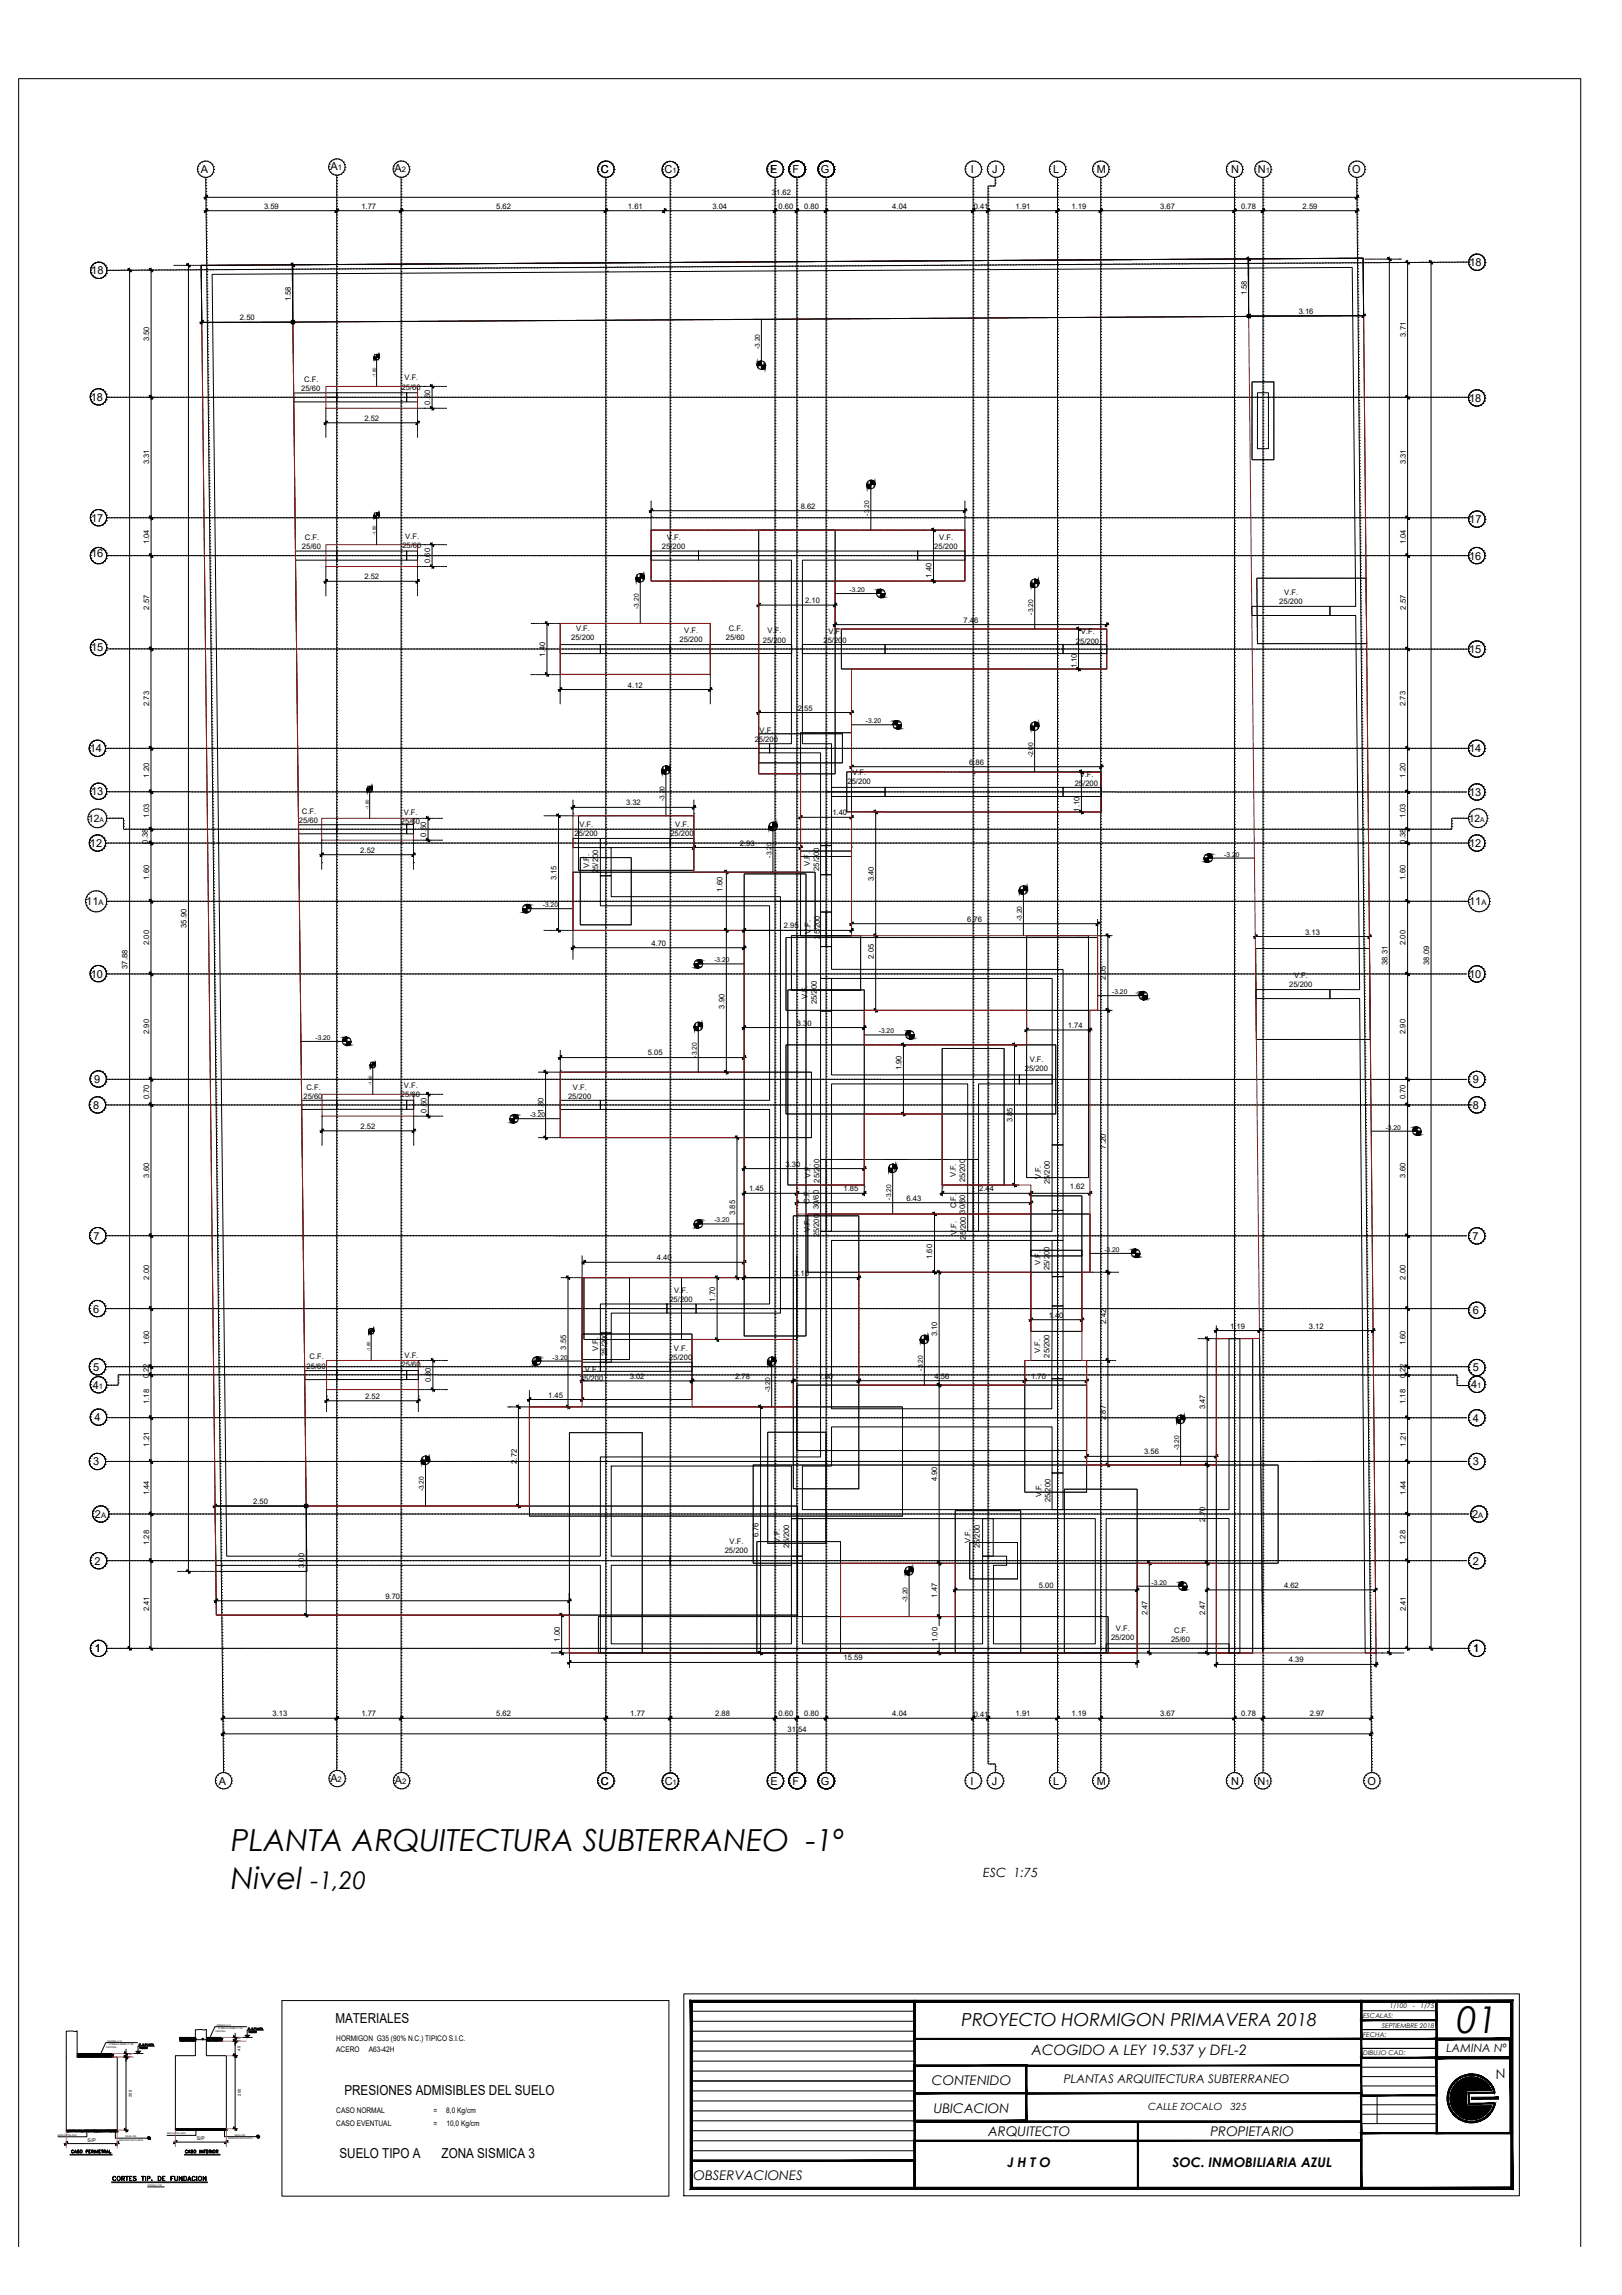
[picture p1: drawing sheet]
<svg xmlns="http://www.w3.org/2000/svg" width="594mm" height="841mm" viewBox="0 0 594 841" stroke-linecap="round" stroke-linejoin="round" font-family="sans-serif">
<defs><g id="words">
<text font-size="13.5" x="533.5" y="744.9">01</text>
<g font-size="11.1">
<text x="84.7" y="678.5">PLANTA ARQUITECTURA SUBTERRANEO -1º</text>
<text x="84.7" y="692.2">Nivel</text>
</g>
<text font-size="8.9" x="113.9" y="692.2">-1,20</text>
<text font-size="6.6" x="352.1" y="742.5">PROYECTO HORMIGON PRIMAVERA 2018</text>
<text font-size="5.3" x="377.8" y="753.1">ACOGIDO A LEY 19.537 y DFL-2</text>
<g font-size="5">
<text x="122.8" y="741.5">MATERIALES</text>
<text x="126.1" y="767.8">PRESIONES ADMISIBLES DEL SUELO</text>
<text x="124.3" y="790.8">SUELO TIPO A</text>
<text x="161.7" y="790.8">ZONA SISMICA 3</text>
</g>
<g font-size="4.9">
<text x="548.1" y="761.8" transform="rotate(-7 548.1 761.8)">N</text>
<text x="341.3" y="764">CONTENIDO</text>
<text x="342.1" y="774.1">UBICACION</text>
<text x="361.9" y="782.6">ARQUITECTO</text>
<text x="443.3" y="782.7">PROPIETARIO</text>
<text x="368.9" y="794.1">J H T O</text>
<text x="429.5" y="794">SOC. INMOBILIARIA AZUL</text>
<text x="254.1" y="798.9">OBSERVACIONES</text>
</g>
<text font-size="4.6" x="360.1" y="687.8">ESC 1:75</text>
<text font-size="4.4" x="389.7" y="763.2">PLANTAS ARQUITECTURA SUBTERRANEO</text>
<text font-size="4.2" x="529.9" y="752">LAMINA Nº</text>
<g font-size="4">
<text x="73.6" y="63.4">A</text>
<text x="121.1" y="62.4">A</text>
<text x="144.5" y="63.2">A</text>
<text x="220" y="63.5">C</text>
<text x="243.4" y="63.4">C</text>
<text x="282.1" y="63.5">E</text>
<text x="282.2" y="63.5">F</text>
<text x="290.2" y="63.5">F</text>
<text x="300.6" y="63.5">G</text>
<text x="355.5" y="63.5">I</text>
<text x="363.4" y="63.5">J</text>
<text x="385.8" y="63.5">L</text>
<text x="401.8" y="63.5">M</text>
<text x="450.9" y="63.5">N</text>
<text x="460.7" y="63.5">N</text>
<text x="495.3" y="63.5">O</text>
<text x="33.4" y="100.5">18</text>
<text x="538.2" y="97.5">18</text>
<text x="33.3" y="146.9">18</text>
<text x="538.1" y="147.2">18</text>
<text x="33.3" y="191.2">17</text>
<text x="538.2" y="191.7">17</text>
<text x="33.3" y="204.1">16</text>
<text x="538.1" y="205.1">16</text>
<text x="33.3" y="238.7">15</text>
<text x="538.1" y="239.3">15</text>
<text x="32.9" y="275.7">14</text>
<text x="538.1" y="275.7">14</text>
<text x="33.3" y="291.4">13</text>
<text x="538.1" y="291.7">13</text>
<text x="32.9" y="310.4">12</text>
<text x="538.1" y="310.4">12</text>
<text x="31.6" y="331.8">11</text>
<text x="538.1" y="331.7">11</text>
<text x="33.2" y="358.2">10</text>
<text x="538.1" y="358.4">10</text>
<text x="34.5" y="396.8">9</text>
<text x="539.4" y="397">9</text>
<text x="34.2" y="406.4">8</text>
<text x="539.4" y="406.4">8</text>
<text x="34.3" y="454.3">7</text>
<text x="539.3" y="454.4">7</text>
<text x="34.2" y="481">6</text>
<text x="539.4" y="481.6">6</text>
<text x="34.2" y="502.3">5</text>
<text x="539.4" y="502.6">5</text>
<text x="34" y="508.9">4</text>
<text x="538.8" y="508.8">4</text>
<text x="34.6" y="520.8">4</text>
<text x="539.4" y="521">4</text>
<text x="34.2" y="536.8">3</text>
<text x="539.4" y="537">3</text>
<text x="34.8" y="556.3">2</text>
<text x="539.2" y="556.3">2</text>
<text x="34.6" y="573.4">2</text>
<text x="539.4" y="573.4">2</text>
<text x="34.7" y="605.5">1</text>
<text x="539.5" y="605.5">1</text>
<text x="121" y="652.9">A</text>
<text x="144.6" y="653.8">A</text>
<text x="243.5" y="654">C</text>
<text x="80.2" y="654">A</text>
<text x="220" y="654">C</text>
<text x="282.2" y="654">E</text>
<text x="290.2" y="654">F</text>
<text x="300.6" y="654">G</text>
<text x="355.5" y="654">I</text>
<text x="363.2" y="654">J</text>
<text x="385.8" y="654">L</text>
<text x="401.8" y="654">M</text>
<text x="450.9" y="654">N</text>
<text x="460.6" y="654.1">N</text>
<text x="500.9" y="654">O</text>
</g>
<g font-size="3.7">
<text x="32.3" y="301.2">12</text>
<text x="538" y="301.2">12</text>
</g>
<g font-size="3.6">
<text x="420.5" y="773">CALLE ZOCALO</text>
<text x="450.7" y="773">325</text>
</g>
<g font-size="2.8">
<text x="123.8" y="62.4">1</text>
<text x="147.2" y="63.2">2</text>
<text x="246.3" y="63.4">1</text>
<text x="463.6" y="63.5">1</text>
<text x="282.7" y="71.6">31.62</text>
<text x="96.7" y="76.5">3.59</text>
<text x="132.3" y="76.5">1.77</text>
<text x="181.7" y="76.5">5.62</text>
<text x="230" y="76.5">1.61</text>
<text x="260.9" y="76.5">3.04</text>
<text x="285.2" y="76.5">0.60</text>
<text x="294.5" y="76.5">0.80</text>
<text x="326.8" y="76.5">4.04</text>
<text x="356.6" y="76.5">0.41</text>
<text x="372" y="76.5">1.91</text>
<text x="392.4" y="76.5">1.19</text>
<text x="424.9" y="76.5">3.67</text>
<text x="454.6" y="76.5">0.78</text>
<text x="477.1" y="76.5">2.59</text>
<text x="106.6" y="110.4" transform="rotate(-90 106.6 110.4)">1.58</text>
<text x="456.7" y="108.2" transform="rotate(-90 456.7 108.2)">1.58</text>
<text x="87.9" y="117.3">2.50</text>
<text x="475.7" y="115">3.16</text>
<text x="54.6" y="125" transform="rotate(-90 54.6 125)">3.50</text>
<text x="514.9" y="123.4" transform="rotate(-90 514.9 123.4)">3.71</text>
<text x="110.3" y="143.3">25/60</text>
<text x="111.4" y="140">C.F.</text>
<text x="147.1" y="142.7">25/60</text>
<text x="148.1" y="139.4">V.F.</text>
<text x="157.6" y="148.3" transform="rotate(-90 157.6 148.3)">0.60</text>
<text x="133.4" y="154.3">2.52</text>
<text x="54.6" y="170.2" transform="rotate(-90 54.6 170.2)">3.31</text>
<text x="514.9" y="170.2" transform="rotate(-90 514.9 170.2)">3.31</text>
<text x="293.3" y="186.4">8.62</text>
<text x="111.7" y="197.9">C.F.</text>
<text x="148.4" y="197.5">V.F.</text>
<text x="244.3" y="197.8">V.F.</text>
<text x="344" y="197.9">V.F.</text>
<text x="54.6" y="199.5" transform="rotate(-90 54.6 199.5)">1.04</text>
<text x="110.6" y="201.3">25/60</text>
<text x="147.4" y="200.8">25/60</text>
<text x="242.5" y="201.2">25/200</text>
<text x="342.2" y="201.3">25/200</text>
<text x="514.9" y="199.5" transform="rotate(-90 514.9 199.5)">1.04</text>
<text x="157.6" y="206.3" transform="rotate(-90 157.6 206.3)">0.60</text>
<text x="133.4" y="212.3">2.52</text>
<text x="341.2" y="211.7" transform="rotate(-90 341.2 211.7)">1.40</text>
<text x="294.9" y="221">2.10</text>
<text x="468.6" y="221.4">25/200</text>
<text x="470.4" y="218">V.F.</text>
<text x="54.6" y="223.4" transform="rotate(-90 54.6 223.4)">2.57</text>
<text x="514.9" y="223.4" transform="rotate(-90 514.9 223.4)">2.57</text>
<text x="211" y="231.3">V.F.</text>
<text x="250.6" y="231.9">V.F.</text>
<text x="266.9" y="231.2">C.F.</text>
<text x="281.1" y="232.1">V.F.</text>
<text x="303.4" y="232.2">V.F.</text>
<text x="352.9" y="228.2">7.46</text>
<text x="395.9" y="232.5">V.F.</text>
<text x="209.2" y="234.7">25/200</text>
<text x="248.8" y="235.2">25/200</text>
<text x="265.8" y="234.6">25/60</text>
<text x="279.4" y="235.5">25/200</text>
<text x="301.6" y="235.5">25/200</text>
<text x="394.1" y="235.8">25/200</text>
<text x="199.6" y="240.6" transform="rotate(-90 199.6 240.6)">1.40</text>
<text x="394.3" y="244.9" transform="rotate(-90 394.3 244.9)">1.10</text>
<text x="230" y="252">4.12</text>
<text x="54.6" y="258.7" transform="rotate(-90 54.6 258.7)">2.73</text>
<text x="292.2" y="260.4">2.55</text>
<text x="514.8" y="258.7" transform="rotate(-90 514.8 258.7)">2.73</text>
<text x="278.2" y="268.7">V.F.</text>
<text x="276.4" y="272.1">25/200</text>
<text x="354.9" y="280.2">6.86</text>
<text x="54.6" y="285" transform="rotate(-90 54.6 285)">1.20</text>
<text x="310.4" y="287.4">25/200</text>
<text x="312.2" y="284.1">V.F.</text>
<text x="393.6" y="288">25/200</text>
<text x="395.4" y="284.6">V.F.</text>
<text x="514.8" y="285" transform="rotate(-90 514.8 285)">1.20</text>
<text x="54.6" y="299.8" transform="rotate(-90 54.6 299.8)">1.03</text>
<text x="110.6" y="298.2">C.F.</text>
<text x="147.9" y="298.7">V.F.</text>
<text x="229.3" y="295.1">3.32</text>
<text x="304.9" y="298.8">1.40</text>
<text x="395.4" y="297.4" transform="rotate(-90 395.4 297.4)">1.10</text>
<text x="514.8" y="299.8" transform="rotate(-90 514.8 299.8)">1.03</text>
<text x="109.5" y="301.6">25/60</text>
<text x="146.9" y="302">25/60</text>
<text x="212.2" y="303.1">V.F.</text>
<text x="247.3" y="302.9">V.F.</text>
<text x="54.2" y="309.1" transform="rotate(-90 54.2 309.1)">0.38</text>
<text x="156.1" y="306.6" transform="rotate(-90 156.1 306.6)">0.60</text>
<text x="210.4" y="306.5">25/200</text>
<text x="245.5" y="306.3">25/200</text>
<text x="271" y="309.9">2.93</text>
<text x="514.7" y="309.1" transform="rotate(-90 514.7 309.1)">0.38</text>
<text x="132" y="312.5">2.52</text>
<text x="296.6" y="317.4" transform="rotate(-90 296.6 317.4)">V.F.</text>
<text x="54.6" y="322.4" transform="rotate(-90 54.6 322.4)">1.60</text>
<text x="203.8" y="322.7" transform="rotate(-90 203.8 322.7)">3.15</text>
<text x="215.7" y="318.1" transform="rotate(-90 215.7 318.1)">V.F.</text>
<text x="219.1" y="320" transform="rotate(-90 219.1 320)">25/200</text>
<text x="300" y="319.2" transform="rotate(-90 300 319.2)">25/200</text>
<text x="320" y="323" transform="rotate(-90 320 323)">3.40</text>
<text x="514.8" y="322.4" transform="rotate(-90 514.8 322.4)">1.60</text>
<text x="264.6" y="326.8" transform="rotate(-90 264.6 326.8)">1.60</text>
<text x="36.1" y="331.8">A</text>
<text x="542.6" y="331.7">A</text>
<text x="68.3" y="340.1" transform="rotate(-90 68.3 340.1)">35.90</text>
<text x="287.1" y="340.2">2.95</text>
<text x="300.3" y="340.1" transform="rotate(-90 300.3 340.1)">200</text>
<text x="354.3" y="337.8">6.76</text>
<text x="54.6" y="346.3" transform="rotate(-90 54.6 346.3)">2.00</text>
<text x="238.6" y="346.6">4.70</text>
<text x="296.9" y="342.2" transform="rotate(-90 296.9 342.2)">V.F.</text>
<text x="300.3" y="344" transform="rotate(-90 300.3 344)">25/</text>
<text x="478" y="342.5">3.13</text>
<text x="514.8" y="346.3" transform="rotate(-90 514.8 346.3)">2.00</text>
<text x="320" y="351.4" transform="rotate(-90 320 351.4)">2.05</text>
<text x="508.2" y="353.7" transform="rotate(-90 508.2 353.7)">38.31</text>
<text x="523.4" y="353.6" transform="rotate(-90 523.4 353.6)">38.09</text>
<text x="46.8" y="355" transform="rotate(-90 46.8 355)">37.88</text>
<text x="405.1" y="359.3" transform="rotate(-90 405.1 359.3)">2.05</text>
<text x="474" y="358.3">V.F.</text>
<text x="472.2" y="361.7">25/200</text>
<text x="265.3" y="369.6" transform="rotate(-90 265.3 369.6)">3.90</text>
<text x="295.8" y="366.2" transform="rotate(-90 295.8 366.2)">V.F.</text>
<text x="299.2" y="368" transform="rotate(-90 299.2 368)">25/200</text>
<text x="291.9" y="375.9">3.30</text>
<text x="391.1" y="376.8">1.74</text>
<text x="54.6" y="378.9" transform="rotate(-90 54.6 378.9)">2.90</text>
<text x="514.8" y="378.9" transform="rotate(-90 514.8 378.9)">2.90</text>
<text x="237.3" y="386.7">5.05</text>
<text x="377.2" y="389.3">V.F.</text>
<text x="330.2" y="392.3" transform="rotate(-90 330.2 392.3)">1.90</text>
<text x="375.3" y="392.6">25/200</text>
<text x="112.2" y="399.4">C.F.</text>
<text x="147.9" y="398.8">V.F.</text>
<text x="209.9" y="399.4">V.F.</text>
<text x="54.6" y="402.9" transform="rotate(-90 54.6 402.9)">0.70</text>
<text x="111.2" y="402.8">25/60</text>
<text x="146.9" y="402.2">25/60</text>
<text x="156.2" y="407.7" transform="rotate(-90 156.2 407.7)">0.60</text>
<text x="199.1" y="407.7" transform="rotate(-90 199.1 407.7)">1.80</text>
<text x="208" y="402.7">25/200</text>
<text x="514.8" y="402.9" transform="rotate(-90 514.8 402.9)">0.70</text>
<text x="132.1" y="413.7">2.52</text>
<text x="370.9" y="411.3" transform="rotate(-90 370.9 411.3)">3.85</text>
<text x="405.1" y="421" transform="rotate(-90 405.1 421)">7.20</text>
<text x="54.6" y="431.5" transform="rotate(-90 54.6 431.5)">3.60</text>
<text x="287.7" y="427.5">3.30</text>
<text x="296.8" y="431.6" transform="rotate(-90 296.8 431.6)">V.F.</text>
<text x="350.1" y="431.5" transform="rotate(-90 350.1 431.5)">V.F.</text>
<text x="514.8" y="431.5" transform="rotate(-90 514.8 431.5)">3.60</text>
<text x="274.3" y="436.6">1.45</text>
<text x="300.2" y="433.4" transform="rotate(-90 300.2 433.4)">25/200</text>
<text x="309" y="436.6">1.85</text>
<text x="353.5" y="433.3" transform="rotate(-90 353.5 433.3)">25/200</text>
<text x="358.7" y="436.6">2.44</text>
<text x="381.2" y="432.2" transform="rotate(-90 381.2 432.2)">V.F.</text>
<text x="384.5" y="434" transform="rotate(-90 384.5 434)">25/200</text>
<text x="391.9" y="435.8">1.62</text>
<text x="296.5" y="441.2" transform="rotate(-90 296.5 441.2)">C.F.</text>
<text x="299.9" y="443.1" transform="rotate(-90 299.9 443.1)">30/60</text>
<text x="332" y="440.1">6.43</text>
<text x="350.2" y="442.8" transform="rotate(-90 350.2 442.8)">C.F.</text>
<text x="269.2" y="445.3" transform="rotate(-90 269.2 445.3)">3.85</text>
<text x="353.5" y="444.7" transform="rotate(-90 353.5 444.7)">30/60</text>
<text x="296.6" y="451.7" transform="rotate(-90 296.6 451.7)">V.F.</text>
<text x="300" y="453.5" transform="rotate(-90 300 453.5)">25/200</text>
<text x="350.3" y="452.5" transform="rotate(-90 350.3 452.5)">V.F.</text>
<text x="353.7" y="454.3" transform="rotate(-90 353.7 454.3)">25/</text>
<text x="353.7" y="450.4" transform="rotate(-90 353.7 450.4)">200</text>
<text x="240.6" y="461.9">4.40</text>
<text x="341.4" y="461.4" transform="rotate(-90 341.4 461.4)">1.60</text>
<text x="290.8" y="467.5">3.15</text>
<text x="381.1" y="463.6" transform="rotate(-90 381.1 463.6)">V.F.</text>
<text x="384.4" y="465.4" transform="rotate(-90 384.4 465.4)">25/200</text>
<text x="54.6" y="468.9" transform="rotate(-90 54.6 468.9)">2.00</text>
<text x="246.9" y="473.7">V.F.</text>
<text x="514.8" y="468.9" transform="rotate(-90 514.8 468.9)">2.00</text>
<text x="245.2" y="477">25/200</text>
<text x="261.9" y="477" transform="rotate(-90 261.9 477)">1.70</text>
<text x="384.1" y="482.9">1.40</text>
<text x="405.1" y="485.1" transform="rotate(-90 405.1 485.1)">2.42</text>
<text x="343.3" y="489.6" transform="rotate(-90 343.3 489.6)">3.10</text>
<text x="450.6" y="486.9">1.19</text>
<text x="479.4" y="486.9">3.12</text>
<text x="54.6" y="493" transform="rotate(-90 54.6 493)">1.60</text>
<text x="148.1" y="497.6">V.F.</text>
<text x="207.4" y="494.6" transform="rotate(-90 207.4 494.6)">3.55</text>
<text x="219" y="495" transform="rotate(-90 219 495)">V.F.</text>
<text x="222.4" y="496.9" transform="rotate(-90 222.4 496.9)">25/200</text>
<text x="246.9" y="495">V.F.</text>
<text x="381" y="495.8" transform="rotate(-90 381 495.8)">V.F.</text>
<text x="384.4" y="497.5" transform="rotate(-90 384.4 497.5)">25/200</text>
<text x="514.8" y="493" transform="rotate(-90 514.8 493)">1.60</text>
<text x="112.3" y="501.6">25/60</text>
<text x="113.4" y="498.2">C.F.</text>
<text x="147.1" y="501">25/60</text>
<text x="214.2" y="502.8">V.F.</text>
<text x="245" y="498.4">25/200</text>
<text x="36.2" y="508.9">1</text>
<text x="54.5" y="505" transform="rotate(-90 54.5 505)">0.22</text>
<text x="157.8" y="506.6" transform="rotate(-90 157.8 506.6)">0.80</text>
<text x="212.4" y="506.1">25/200</text>
<text x="230.6" y="505.4">3.02</text>
<text x="269.3" y="505.4">2.78</text>
<text x="299.7" y="505.4">1.80</text>
<text x="342.3" y="505.2">4.56</text>
<text x="377.7" y="505.2">1.70</text>
<text x="514.8" y="505" transform="rotate(-90 514.8 505)">0.22</text>
<text x="541.1" y="508.8">1</text>
<text x="54.6" y="514.5" transform="rotate(-90 54.6 514.5)">1.18</text>
<text x="133.7" y="512.6">2.52</text>
<text x="200.8" y="512.1">1.45</text>
<text x="514.8" y="514.5" transform="rotate(-90 514.8 514.5)">1.18</text>
<text x="405.1" y="520.4" transform="rotate(-90 405.1 520.4)">2.87</text>
<text x="441.4" y="516.4" transform="rotate(-90 441.4 516.4)">3.47</text>
<text x="54.6" y="530.1" transform="rotate(-90 54.6 530.1)">1.21</text>
<text x="419" y="533">3.56</text>
<text x="514.9" y="530.1" transform="rotate(-90 514.9 530.1)">1.21</text>
<text x="189.2" y="536.4" transform="rotate(-90 189.2 536.4)">2.72</text>
<text x="343.3" y="542.9" transform="rotate(-90 343.3 542.9)">4.90</text>
<text x="54.6" y="548" transform="rotate(-90 54.6 548)">1.44</text>
<text x="92.7" y="551.2">2.50</text>
<text x="381.4" y="548.8" transform="rotate(-90 381.4 548.8)">V.F.</text>
<text x="384.8" y="550.5" transform="rotate(-90 384.8 550.5)">25/200</text>
<text x="514.9" y="548" transform="rotate(-90 514.9 548)">1.44</text>
<text x="37" y="556.3">A</text>
<text x="441.4" y="557.6" transform="rotate(-90 441.4 557.6)">2.70</text>
<text x="541.4" y="556.3">A</text>
<text x="277.8" y="563.4" transform="rotate(-90 277.8 563.4)">6.76</text>
<text x="54.6" y="566.2" transform="rotate(-90 54.6 566.2)">1.28</text>
<text x="265.4" y="569.1">25/200</text>
<text x="267.2" y="565.7">V.F.</text>
<text x="285.7" y="565.3" transform="rotate(-90 285.7 565.3)">V.F.</text>
<text x="289" y="567.1" transform="rotate(-90 289 567.1)">25/200</text>
<text x="355.5" y="565.6" transform="rotate(-90 355.5 565.6)">V.F.</text>
<text x="358.8" y="567.4" transform="rotate(-90 358.8 567.4)">25/200</text>
<text x="514.8" y="566.2" transform="rotate(-90 514.8 566.2)">1.28</text>
<text x="111.4" y="574.6" transform="rotate(-90 111.4 574.6)">3.00</text>
<text x="380.5" y="581.9">5.00</text>
<text x="470.3" y="581.9">4.62</text>
<text x="141.2" y="585.9">9.70</text>
<text x="343.3" y="585.4" transform="rotate(-90 343.3 585.4)">1.47</text>
<text x="54.6" y="590.5" transform="rotate(-90 54.6 590.5)">2.41</text>
<text x="420.3" y="592" transform="rotate(-90 420.3 592)">2.47</text>
<text x="441.5" y="592" transform="rotate(-90 441.5 592)">2.47</text>
<text x="514.9" y="590.5" transform="rotate(-90 514.9 590.5)">2.41</text>
<text x="408.7" y="597.6">V.F.</text>
<text x="430" y="598.4">C.F.</text>
<text x="205" y="601.6" transform="rotate(-90 205 601.6)">1.00</text>
<text x="343.3" y="601.7" transform="rotate(-90 343.3 601.7)">1.00</text>
<text x="406.9" y="601">25/200</text>
<text x="428.9" y="601.7">25/60</text>
<text x="309" y="608.5">15.59</text>
<text x="472.1" y="609.2">4.39</text>
<text x="99.8" y="628.9">3.13</text>
<text x="132.3" y="629">1.77</text>
<text x="181.7" y="628.9">5.62</text>
<text x="230.9" y="629">1.77</text>
<text x="262" y="628.9">2.88</text>
<text x="285.2" y="628.9">0.60</text>
<text x="294.5" y="628.9">0.80</text>
<text x="326.8" y="628.9">4.04</text>
<text x="356.6" y="629">0.41</text>
<text x="372" y="628.9">1.91</text>
<text x="392.4" y="628.9">1.19</text>
<text x="424.9" y="628.9">3.67</text>
<text x="454.6" y="628.9">0.78</text>
<text x="479.7" y="628.9">2.97</text>
<text x="288.5" y="634.7">31.54</text>
<text x="123.7" y="652.9">2</text>
<text x="147.2" y="653.8">2</text>
<text x="246.4" y="654">1</text>
<text x="463.5" y="654.1">1</text>
<text x="123.2" y="747.8">HORMIGON G35 (90% N.C.) TIPICO S.I.C.</text>
<text x="123.2" y="751.9">ACERO</text>
<text x="135" y="751.9">A63-42H</text>
<text x="123.2" y="774.1">CASO NORMAL</text>
<text x="123.2" y="779.2">CASO EVENTUAL</text>
<text x="158.7" y="774.1">=</text>
<text x="158.8" y="779.2">=</text>
<text x="163.5" y="774.1">8,0 Kg/cm</text>
<text x="163.6" y="779.2">10,0 Kg/cm</text>
</g>
<g font-size="2.5">
<text x="278.3" y="128" transform="rotate(-90 278.3 128)">-3.20</text>
<text x="318.4" y="189" transform="rotate(-90 318.4 189)">-3.20</text>
<text x="311.2" y="217">-3.20</text>
<text x="233.9" y="223.2" transform="rotate(-90 233.9 223.2)">-3.20</text>
<text x="378.4" y="225.2" transform="rotate(-90 378.4 225.2)">-3.20</text>
<text x="317.2" y="265.1">-3.20</text>
<text x="378.4" y="277.6" transform="rotate(-90 378.4 277.6)">-2.00</text>
<text x="243.3" y="293.6" transform="rotate(-90 243.3 293.6)">-3.20</text>
<text x="282.5" y="314.3" transform="rotate(-90 282.5 314.3)">-3.20</text>
<text x="448.4" y="313.9">-3.20</text>
<text x="198.8" y="332.4">-3.20</text>
<text x="374.3" y="337.6" transform="rotate(-90 374.3 337.6)">-3.20</text>
<text x="261.6" y="352.7">-3.20</text>
<text x="407.3" y="364.3">-3.20</text>
<text x="115.5" y="381.1">-3.20</text>
<text x="321.9" y="378.7">-3.20</text>
<text x="255.2" y="387.6" transform="rotate(-90 255.2 387.6)">-3.20</text>
<text x="194.2" y="409.4">-3.20</text>
<text x="507.5" y="414">-3.20</text>
<text x="326.4" y="439.6" transform="rotate(-90 326.4 439.6)">-3.20</text>
<text x="261.6" y="448">-3.20</text>
<text x="404.5" y="458.8">-3.20</text>
<text x="202.4" y="498.2">-3.20</text>
<text x="338" y="502.3" transform="rotate(-90 338 502.3)">-3.20</text>
<text x="282.1" y="510.3" transform="rotate(-90 282.1 510.3)">-3.20</text>
<text x="431.9" y="531.5" transform="rotate(-90 431.9 531.5)">-3.20</text>
<text x="155.3" y="546.6" transform="rotate(-90 155.3 546.6)">-3.20</text>
<text x="421.8" y="580.8">-3.20</text>
<text x="332.4" y="587.1" transform="rotate(-90 332.4 587.1)">-3.20</text>
</g>
<g font-size="2.4">
<text x="36.5" y="301.2">A</text>
<text x="542.1" y="301.2">A</text>
<text x="509" y="735.9">1/100</text>
<text x="517.5" y="735.9">-</text>
<text x="520.3" y="735.9">1/75</text>
<text x="499.3" y="739.4">ESCALAS:</text>
<text x="506.1" y="743.1">SEPTIEMBRE 2018</text>
<text x="499.3" y="746.3">FECHA:</text>
<text x="499.3" y="753.2">DIBUJO CAD:</text>
</g>
<g font-size="1.9">
<text x="32.1" y="784.8">S/P</text>
<text x="72.1" y="784.3">S/P</text>
</g>
<g font-size="1.6">
<text x="137.6" y="138.2" transform="rotate(-90 137.6 138.2)">-1.80</text>
<text x="137.6" y="196.2" transform="rotate(-90 137.6 196.2)">-1.80</text>
<text x="135.1" y="296.5" transform="rotate(-90 135.1 296.5)">-1.80</text>
<text x="136.2" y="397.6" transform="rotate(-90 136.2 397.6)">-1.80</text>
<text x="135.6" y="495.2" transform="rotate(-90 135.6 495.2)">-1.80</text>
</g>
<g font-size="1.5">
<text x="88.1" y="748.2" transform="rotate(-90 88.1 748.2)">10</text>
<text x="48.3" y="754.1" transform="rotate(-90 48.3 754.1)">10</text>
<text x="88" y="751.5" transform="rotate(-90 88 751.5)">40</text>
<text x="88.2" y="767.9" transform="rotate(-90 88.2 767.9)">200</text>
<text x="48.3" y="768.4" transform="rotate(-90 48.3 768.4)">200</text>
</g>
<g font-size=".8">
<text x="79.4" y="742.4">RADIER e=10</text>
<text x="79.9" y="743.7">C/ MALLA ACMA C-139</text>
<text x="39.4" y="748.2">RADIER e=10</text>
<text x="39.9" y="749.6">C/ MALLA ACMA C-139</text>
<text x="78.9" y="744.7">CENTRAL</text>
<text x="38.9" y="750.6">CENTRAL</text>
<text x="21.2" y="782.7">EMPLANTILLADO</text>
<text x="43.6" y="784.5">INDICADO EN PLANTA</text>
<text x="46" y="783.2">NIVEL INF.</text>
<text x="61.2" y="782.2">EMPLANTILLADO</text>
<text x="83.5" y="784">INDICADO EN PLANTA</text>
<text x="86" y="782.6">NIVEL INF.</text>
<text x="54.2" y="801.2">ESCALA 1:20</text>
</g>
</g></defs>
<!-- layer: CADENA Y VIGA DE FUNDACION -->
<path d="M107.5 144l15.8-.1v3.4h-15.7zM108.2 201.9h15.1v3.4h-15zM109.3 302.3l14-.1v3.3l-13.9 .1zM110.5 403.2h12.9l-.1 3.3-12.8 .1zM111.6 502.3l11.7-.1v3.3l-11.7 .1zM405.1 602.4h45v3.3h-45z" fill="none" stroke="#000" stroke-width=".37"/>
<!-- layer: FUNDACIONES -->
<g fill="none" stroke="#000" stroke-width=".37">
<path d="M107 97v2.1M107 99.1l.1 .2M107.1 99.3v3.7M107.1 106.6l.1 3.9M107.1 103.1v3.5M107.2 110.6v7.4M107.3 118.1v3.7M107.3 121.8l.1 3.9M107.4 129.3l.1 3.9M107.4 125.8v3.4M107.5 133.3v11.1M107.6 144.5v3.9"/>
<path d="M107.6 152l.1 3.7M107.6 148.4v3.5M107.7 155.7v.2M107.7 159.5l.1 .1M107.7 156v3.4M107.8 159.7v7.4M119.4 145.6h3.9M107.8 167.2v3.7M107.8 170.9l.1 .2M107.9 174.7v.1M107.9 171.1v3.5M107.9 174.9v3.5"/>
<path d="M107.9 178.4l.1 .2M108 178.6v3.5M108 182.2v.1M108 182.4l.1 11.1M108.1 193.6v.2M108.1 193.8l.1 3.7M108.2 197.6v3.5M238.6 194.3v18.6M238.7 194.3h114.7l-.1 18.6M278 194.3l-.1 89.1M305.9 194.3v89.1M108.2 201.1v3.7"/>
<path d="M108.2 204.9l.1 .1M108.3 205.1v3.6M108.3 208.8v7.4M108.4 216.3v7.4M238.7 212.9h114.5M460.3 212v3.9M460.3 215.9l.1 4.7M460.4 211.9h-.1M460.5 211.9h39.8M500.3 212l.1 4.6M500.4 216.7v.1M500.4 216.9v8.9"/>
<path d="M108.4 223.8l.1 3.9M108.5 227.8l.2 15.1M308.2 230.6v14.4M308.2 230.5v.1M308.3 230.5h97.1v14.5M460.4 220.6v.2M460.4 220.8v4.5M460.5 225.3v4.4M460.5 229.8v.2M460.5 230v4.4M460.5 234.5l.1 .1M460.6 234.7v1.2h40v-.7"/>
<path d="M500.4 225.9l.1 .1M500.5 226.1v4.4M500.5 230.5v.2M500.5 230.8v4.4M108.7 243v3.4M108.7 246.5v3.7M108.7 250.2l.1 .2M108.8 250.4v3.5M108.8 254v.1M108.8 257.8l.1 .1M108.8 254.2v3.5M108.9 257.9v7.5"/>
<path d="M308.2 245.1v.1M308.3 245.2h96.9M405.4 245.1l-.1 .1M108.9 265.4v3.7M108.9 269.2l.1 .1M109 272.9v.2M109 269.4v3.5M109 273.1v3.5M109 276.7l.1 .1M109.1 276.9v3.6M277.9 279.4l.1 .2M278 268.9l-.1 .1"/>
<path d="M278.1 268.9h30.4v10.7h-30.4M293.2 268.7l18.7-.2v74.4M293.2 268.7v74M109.1 280.6l.1 11.2M109.2 291.9v.1M109.2 292.1l.1 3.6M109.3 299.4l.1 3.8M109.3 295.8v3.5M211.9 299.1v19.7M212 299h-.1M212.1 299h42v19.8M277.9 283.5l27.8 .1"/>
<path d="M305.9 283.5l-.1 .1M310.1 283l.1 14.5M310.2 282.9l-.1 .1M310.3 282.9h93.1v14.5M310.3 297.5l14 .1M356.8 283.5h.1M403.4 297.5l-79 .1M109.4 303.3v3.7M109.4 307v7.5M109.5 314.6v3.8M109.5 318.5v3.5M211.9 318.8l.1 .1"/>
<path d="M212.1 318.9h41.9M212.5 314.5l.2 24.4M212.7 314.3l-.2 .1M212.7 314.3h18.3M231.1 314.3l.1 .1M231.2 314.5v24.4h-18.5M254.1 318.8v.1M293.2 313.7l18.5 .2M298.3 319.6h-88.4v21.4h88.4M298.4 319.6l.1 21.1M311.7 311.9l-18.5 .1M311.8 311.9l.1 .1"/>
<path d="M311.9 313.7l-.1 .2M109.5 322.1l.1 3.8M109.6 329.6l.1 7.6M109.6 326v3.5M109.7 337.2l.1 3.9M272.6 320.4v169.2h22.4M272.7 320.3h-.1M272.8 320.3h22.2M295.1 320.3h.1M295.2 320.4v169.1M109.8 341.2v3.5M109.8 344.8v3.6"/>
<path d="M109.8 348.5l.1 .1M109.9 348.7v3.5M109.9 352.3v.1M109.9 352.4v3.7M110 356.2v7.4M287.9 343.7v26.4M288 343.6l-.1 .1M288.1 343.6l113.9 .1M289.9 343.1v19.6M290 342.9l-.1 .1M290 342.9h25.1M293.2 342.8l.1 .1"/>
<path d="M298.5 340.8l-.1 .2M315.1 342.9l.1 .1M315.2 343.1v19.8h-25.2M376 343.1v88.2M376.1 342.9l-.1 .1M376.2 342.9h22.3M398.5 342.9l.2 .1M398.7 343.1v88.4h-22.5M402 343.7v26.5h-113.9M460 359.4v6.1M501.5 347.6h-41.6l.1 11.8M501.5 347.6l.1 5.6"/>
<path d="M501.6 353.2l.1 .2M501.7 353.4v4.7M501.7 358.1v.1M501.7 358.3v4.8M110 363.7v.1M110 363.9v3.5M110 367.4l.1 .1M110.1 371.2v.1M110.1 367.6v3.5M110.1 371.3v3.6M110.1 374.9l.1 .2M110.2 378.7v.1"/>
<path d="M110.2 375.1v3.5M110.2 378.9l.1 7.4M287.9 370.2h.1M288.6 362.9v71.2M288.6 362.8h.1M288.7 362.8h27.8M289.9 362.8l.1 .1M316.5 362.9v71.4h-27.8M460 365.6l.1 .1M460.1 371.8v6.1M460.1 365.8v5.9M460.1 378v2.7"/>
<path d="M501.7 363.2l.1 9.5M501.8 372.7v4.7M501.8 377.4l.1 .1M501.9 377.6v3.1M110.3 386.4v3.8M110.3 390.3l.1 7.3M110.4 397.6l.1 3.9M345.1 384.4v49.6M345.2 384.2l-.1 .1M345.3 384.2h22.3M367.6 384.2l.2 .1M367.8 384.4v49.9h-22.5"/>
<path d="M460.1 380.8l41.6 .1M501.9 380.8l-.2 .1M110.5 401.6v3.7M110.5 405.3l.1 11.2M110.6 416.6l.1 3.8M205.3 416.9l-.1-24h92v24h-91.8M287.9 408.1v-25.2h98.8v25.3h-98.8M110.7 420.5v7.4M110.8 428v7.4M110.8 435.5v3.7M110.8 439.3l.1 3.6M288.6 434.2v.1"/>
<path d="M345.1 434.1l.1 .2M376 431.4l.1 .1M377.6 438.4v49.3M377.7 438.2l-.1 .1M377.8 438.2l18.5 .1M396.3 438.4v49.5h-18.5M110.9 443v.1M110.9 446.7l.1 .2M110.9 443.2v3.5M111 446.9v3.5M111 450.5v.1M111 450.7v3.7"/>
<path d="M111.1 454.4v7.5M290.5 445.7h24.1M290.5 445.7v99.9h24.1v-99.9M295.9 445.1v21.1h103.3v-21.1M296 444.9l-.1 .2M296 444.9l103.2 .2M377.7 458.2l-.1 .1M377.8 458.2l18.5 .1M111.1 461.9v.2M111.1 462.1v3.5M111.1 465.7l.1 .1M111.2 469.4v.2"/>
<path d="M111.2 465.9v3.4M111.2 469.6l.1 3.7M111.3 473.4v3.7M111.3 477.1l.1 7.4M213.2 468.4l.1 44.5M213.9 468.4v22.2M214 468.2l-.1 .1M230.6 468.2v29.8M249.4 468.2l-36.2 .2M249.5 468.2h.2M249.6 468.2v22.4M249.8 468.2h41.9"/>
<path d="M291.8 468.2l.1 .1M291.9 468.4v22.2M377.6 460.1l.1 .1M377.8 460.2h18.5M111.4 484.6v.2M111.4 484.8v3.7M111.4 492.1l.1 3.9M111.4 488.6v3.4M111.5 496.1v3.4M111.5 499.6l.1 3.9M213.2 498.1l17.2 .1M213.3 488.9l-.1 .1"/>
<path d="M213.4 488.9h39.9M213.9 490.7l.1 .2M214.1 490.9h35.3M230.6 498.1l-.2 .1M249.5 490.9h.2M249.8 490.9h41.9M253.3 488.9l.2 24h-40.1M291.9 490.7l-.1 .2M295.2 489.5l-.1 .1M375.3 498.7v48.1h22.7v-48.1M377.6 487.8l.1 .1M397.8 498.6l-22.5 .1"/>
<path d="M397.9 498.6l.1 .1M445.5 490.7v114.9M445.5 490.6h.1M445.6 490.6h13.1M458.7 490.6h.1M458.8 490.7v115h-13.2M461.3 490.6v1.9M461.3 492.6l.1 .1M461.4 492.8v3.9M461.4 496.7v.1M461.4 496.9v3.9M111.6 503.6l.1 7.6"/>
<path d="M111.7 514.8l.1 3.9M111.7 511.3v3.4M111.8 518.8v3.4M193.9 515.7v39.7M194 515.6l-.1 .1M194.1 515.6h136.2M291.9 507.8v23.6M291.9 507.6v.1M292 507.6h105.9M330.4 515.6l.2 .1M330.6 515.7v39.9h-136.5M397.9 507.6l.1 .1"/>
<path d="M461.4 500.8v.2M461.4 501v3.9M461.4 505l.1 .1M461.5 505.2v3.8M461.5 509.1v.1M461.5 509.3v3.9M461.5 513.2l.1 .1M461.6 513.4v3.9M461.6 517.4v.1M461.6 517.5v3.9M111.8 522.3v3.9M111.9 526.2v7.7"/>
<path d="M111.9 533.9v3.5M111.9 537.5l.1 3.7M208.5 525.1l26.7-.1v80.5M208.5 525.2v80.3M291.9 531.4v.2M292 531.6h106M302.4 524.8h-21.2v40.7h21.2M302.4 524.8l.1 40.5M461.6 521.5l.1 .1M461.7 521.7v8M461.7 529.7l.1 8.2M461.8 538l.1 8.1"/>
<path d="M468 536.9h-192.1l.1 36M468.1 536.9v.1M468.1 537.1v35.8M78.8 552v2.8M78.8 554.9v3.4M78.8 558.4l.1 3.9M112 541.2v.2M112 545l.1 .1M112 541.4v3.5M112.1 545.2v3.5M112.1 548.7v.2M112.1 548.9v3.7"/>
<path d="M112.2 552.7v7.4M193.9 555.5l.1 .1M291.9 551.9l-213.1 .1M292 551.9l.1 .1M292.1 552v39.9l-212.9-.1M350 553.6l-.1 52M350.1 553.6h23.5M373.7 553.6l.2 52.1M389.9 545.7l-.1 59.8M389.9 545.7h26.4M416.4 545.7l.1 60-208-.1M461.9 546.2v3.9"/>
<path d="M461.9 550.2l.1 4.2M462 554.5v3.8M462 558.4l.1 4.3M78.9 562.4l.1 7.2M79 569.7l.1 7.4M79.1 575.9h33.1M79.1 577.2v3.4M112.2 560.2v.1M112.2 560.4v3.5M112.2 563.9l.1 .1M112.3 567.7v.1M112.3 564.1v3.5"/>
<path d="M112.3 567.9v3.5M112.3 571.4l.1 .1M112.4 571.6v3.7M112.4 575.7l-.2 .2M112.4 575.4v.3M276 572.9h192M277.2 565.1l30.7-.2v40.6M277.2 565.1v40.4M302.5 565.4l-.1 .1M355.2 565.4l.1 13.2M355.3 565.3h-.1M355.4 565.3h17.3"/>
<path d="M372.7 565.4v13.2h-17.3M462.1 562.7v3.9M462.1 566.7v.1M462.1 566.8v3.9M462.1 570.8l.1 4.2M462.2 575.1v3.9M462.2 579l.1 .2M462.3 579.2v3.9M79.1 580.7v3.7M79.1 584.5l.1 .1M79.2 584.7v3.6M79.2 588.4v3.3"/>
<path d="M219.2 592.5v13.1M219.3 592.4l-.1 .1M219.4 592.4h186.3M405.7 592.4l.2 .1M405.9 592.5v13.2M462.3 583.1v.2M462.3 583.4v3.8M462.3 587.3v.1M462.3 587.5v3.9M462.3 591.4l.1 .1M462.4 591.6v8M462.5 599.7v5.7"/>
<path d="M219.2 605.7h.1M235.2 605.6l-.1 .1M277.2 605.6l.1 .1M307.9 605.6l-.1 .1M349.9 605.7h.1M389.8 605.6l.1 .1M445.5 605.7h.1"/>
</g>
<!-- layer: EJES -->
<g fill="none" stroke="#000" stroke-width=".37">
<path d="M73.8 59.4l-.6 .5M73.9 59.4h.1M74.8 59.1l-.8 .3M74.9 59.1h.1M75 59.1h.8M75.9 59.1h.1M76 59.1l.8 .3M76.9 59.5h.1M77 59.5l.6 .6M121.1 59.3l-.5 .7M121.1 59.2h.1M121.8 58.6l-.6 .5"/>
<path d="M122 58.6h.1M122.9 58.3l-.8 .2M123 58.3h.1M123 58.3h.9M124 58.3h.1M124.1 58.3l.8 .3M124.9 58.7h.1M125 58.7l.7 .6M125.7 59.4h.1M125.8 59.4l.4 .8M144.8 60h.1M145.5 59.4l-.7 .5"/>
<path d="M145.6 59.4h.1M146.4 59.1l-.8 .2M146.5 59h.1M146.7 59l.8 .1M147.6 59.1h.1M147.7 59.1l.7 .3M148.6 59.4h.1M148.6 59.5l.6 .6M220.4 59.4l-.7 .5M220.5 59.4h.1M221.3 59.1l-.7 .3M221.5 59.1h.1"/>
<path d="M221.5 59.1h.9M222.5 59.1h.1M222.6 59.1l.8 .3M223.4 59.5h.1M223.5 59.5l.7 .6M244 59.5l-.7 .6M244.1 59.5h.1M245 59.2l-.8 .2M245 59.1h.1M245.2 59.1l.8 .1M246.1 59.2h.1M246.2 59.2l.7 .3"/>
<path d="M247 59.6h.1M247.2 59.6l.5 .6M282.4 59.4l-.7 .5M282.5 59.4h.1M283.4 59.1l-.9 .3M283.4 59.1h.1M283.6 59.1h.8M284.5 59.1h.1M284.6 59.1l.7 .3M285.5 59.5h.1M285.6 59.5l.5 .6M290.4 59.4l-.7 .5"/>
<path d="M290.5 59.4h.1M291.4 59.1l-.9 .3M291.4 59.1h.1M291.6 59.1h.8M292.5 59.1h.1M292.6 59.1l.8 .3M293.5 59.5h.1M293.6 59.5l.5 .6M301 59.4l-.6 .5M301.1 59.4h.1M302 59.1l-.7 .3M302.1 59.1h.1"/>
<path d="M302.2 59.1h.9M303.2 59.1h.1M303.3 59.1l.8 .3M304.1 59.5h.1M304.2 59.5l.7 .6M354.3 60h.1M355 59.4l-.7 .5M355.1 59.4h.1M356 59.1l-.9 .2M356 59h.1M356.2 59l.8 .1M357.1 59.1h.1"/>
<path d="M357.2 59.1l.8 .3M358.1 59.5h.1M358.2 59.5l.5 .6M363.1 59.4l-.6 .5M363.2 59.4h.1M364.1 59.1l-.8 .2M364.2 59.1h.1M364.3 59l.8 .1M365.3 59.1h.1M365.4 59.1l.7 .3M366.2 59.5h.1M366.3 59.5l.6 .6"/>
<path d="M385.8 59.4l-.6 .5M385.9 59.4h.1M386.8 59.1l-.8 .3M386.9 59.1h.1M387 59.1h.9M388 59.1h.1M388 59.1l.8 .3M388.9 59.5h.1M389 59.5l.6 .6M401.6 59.4l-.6 .5M401.8 59.4h.1M402.6 59.1l-.8 .3"/>
<path d="M402.7 59.1h.1M402.8 59.1h.9M403.8 59.1h.1M403.9 59.1l.7 .3M404.7 59.5h.1M404.8 59.5l.6 .6M450.6 59.4l-.6 .5M450.7 59.4h.1M451.6 59.1l-.8 .3M451.7 59.1h.1M451.8 59.1h.8M452.8 59.1h.1"/>
<path d="M452.9 59.1l.7 .3M453.7 59.5h.1M453.8 59.5l.6 .6M461.1 59.4l-.7 .5M461.2 59.4h.1M462 59.1l-.8 .3M462.1 59.1h.1M462.3 59.1h.8M463.2 59.1h.1M463.3 59.1l.7 .3M464.1 59.5h.1M464.2 59.5l.6 .6"/>
<path d="M495.4 59.4l-.6 .5M495.5 59.4h.1M496.4 59.1l-.8 .3M496.5 59.1h.1M496.6 59.1h.8M497.6 59.1h.1M497.6 59.1l.8 .3M498.5 59.5h.1M498.6 59.5l.6 .6M72.3 61.9h.1M72.3 62l.1 .9M72.5 61l-.2 .8"/>
<path d="M72.5 62.9h.1M72.5 60.9h.1M72.5 63l.4 .8M73 63.9h.1M73 60.1l-.4 .7M73 64l.7 .5M73.1 60h.1M73.8 64.6h.1M73.8 64.6l.8 .3M74.7 64.9h.1M74.8 65h.9M75.4 65.9h.1"/>
<path d="M75.4 67h.1M75.4 68h.1M75.4 65v.8M75.4 66v.9M75.4 67.1v.8M75.4 68.1v.9M75.4 69.1h.1M75.4 70.1h.1M75.4 71.2h.1M75.4 72.2h.1M75.4 69.2v.8M75.4 70.2v.9"/>
<path d="M75.4 71.3v.8M75.4 72.3l.1 .9M75.5 73.3h.1M75.5 74.3h.1M75.5 75.4h.1M75.5 73.4v.8M75.5 74.4v.9M75.5 75.5v.8M75.5 76.4h.1M75.5 77.5h.1M75.5 78.5h.1M75.5 79.6h.1"/>
<path d="M75.5 76.5v.9M75.5 77.6v.8M75.5 78.6v.9M75.5 79.7v.8M75.7 65h.1M76.2 72.3h420M76.3 77.2h46.2M76.6 64.7l-.8 .2M76.7 64.6h.1M77.5 64.1l-.7 .5M77.6 64h.1M77.7 60.2h.1"/>
<path d="M77.7 60.2l.4 .8M78.1 63.2l-.5 .7M78.1 63.1h.1M78.2 61.1h.1M78.2 61.2l.1 .8M78.3 62.2l-.2 .8M78.3 62.1h.1M120.4 61.1h.1M120.4 61.2l.1 .9M120.5 62.1h.1M120.6 60.2l-.2 .8M120.6 62.2l.4 .8"/>
<path d="M120.6 60.1h.1M121 63.1h.1M121.1 63.2l.6 .5M121.8 63.8h.1M121.9 63.8l.8 .3M122.8 64.1h.1M122.9 64.2h.8M123.3 65.1h.1M123.3 66.2h.1M123.3 67.2h.1M123.3 68.3h.1M123.3 69.3h.1"/>
<path d="M123.3 70.4h.1M123.3 71.4h.1M123.3 72.5h.1M123.3 73.5h.1M123.3 74.6h.1M123.3 75.6h.1M123.3 76.7h.1M123.3 77.7h.1M123.3 78.8h.1M123.3 79.8h.1M123.3 64.2v.8M123.3 65.2v.9"/>
<path d="M123.3 66.3v.8M123.3 67.3v.9M123.3 68.4v.8M123.3 69.4v.9M123.3 70.5v.8M123.3 71.5v.8M123.3 72.6v.8M123.3 73.6v.9M123.3 74.7v.8M123.3 75.7v.9M123.3 76.8v.8M123.3 77.8v.9"/>
<path d="M123.3 78.9v.8M123.3 79.9v.9M123.8 64.2h.1M124.1 77.2h22M124.7 63.9l-.8 .2M124.8 63.8h.1M125.5 63.3l-.6 .5M125.6 63.2h.1M126.1 62.4l-.4 .7M126.2 62.3h.1M126.2 60.3h.1M126.3 60.4l.1 .8"/>
<path d="M126.3 61.4l-.1 .8M126.4 61.3h.1M144 61.9h.1M144 62l.1 .8M144.1 62.9h.1M144.2 61l-.2 .8M144.2 63l.3 .8M144.2 60.9h.1M144.6 63.8h.1M144.7 60.1l-.5 .7M144.7 63.9l.6 .6M145.4 64.6h.1"/>
<path d="M145.5 64.6l.8 .3M146.4 64.9h.1M146.4 64.9h.9M146.9 65.9h.1M146.9 66.9h.1M146.9 68h.1M146.9 69h.1M146.9 70.1h.1M146.9 71.2h.1M146.9 72.2h.1M146.9 73.2h.1M146.9 74.3h.1"/>
<path d="M146.9 75.4h.1M146.9 76.4h.1M146.9 77.5h.1M146.9 78.5h.1M146.9 79.5h.1M146.9 65v.8M146.9 66v.8M146.9 67.1v.8M146.9 68.1v.9M146.9 69.2v.8M146.9 70.2v.8M146.9 71.2v.9"/>
<path d="M146.9 72.3v.9M146.9 73.4v.8M146.9 74.4v.8M146.9 75.4v.9M146.9 76.5v.8M146.9 77.6v.8M146.9 78.6v.9M146.9 79.7v.8M147.4 64.9h.1M147.7 77.2h73.4M148.3 64.7l-.8 .2M148.4 64.6h.1"/>
<path d="M149.2 64.1l-.7 .5M149.2 64h.1M149.3 60.2h.1M149.4 60.2l.4 .8M149.7 63.2l-.4 .7M149.7 63.1h.1M149.8 61h.1M149.8 61.2l.2 .8M150 62.2l-.2 .8M150 62.1h.1M218.9 61.9h.1M218.9 62l.1 .9"/>
<path d="M219 62.9h.1M219.1 60.9h.1M219.1 61l-.2 .8M219.1 63l.4 .8M219.5 63.9h.1M219.6 60.1l-.5 .7M219.6 64l.6 .5M219.6 60h.1M220.3 64.6h.1M220.4 64.6l.8 .3M221.3 64.9h.1M221.4 65h.8"/>
<path d="M221.9 65.9h.1M221.9 67h.1M221.9 68h.1M221.9 69h.1M221.9 70.1h.1M221.9 71.2h.1M221.9 72.2h.1M221.9 73.2h.1M221.9 74.3h.1M221.9 75.4h.1M221.9 76.4h.1M221.9 77.5h.1"/>
<path d="M221.9 78.5h.1M221.9 79.5h.1M221.9 65v.8M221.9 66v.8M221.9 67.1v.8M221.9 68.1v.9M221.9 69.2v.8M221.9 70.2v.8M221.9 71.2v.9M221.9 72.3v.9M221.9 73.4v.8M221.9 74.4v.9"/>
<path d="M221.9 75.5v.8M221.9 76.5v.8M221.9 77.6v.8M221.9 78.6v.9M221.9 79.7v.8M222.3 65h.1M222.7 77.2h19.8M223.2 64.7l-.8 .2M223.3 64.6h.1M224 64.1l-.6 .5M224.1 64h.1M224.2 60.2h.1"/>
<path d="M224.3 60.2l.4 .8M224.6 63.2l-.4 .7M224.7 63.1h.1M224.7 61.1h.1M224.8 61.2l.1 .8M224.8 62.2l-.1 .8M224.9 62.1h.1M242.5 62.1h.1M242.5 62.1l.1 .9M242.6 63.1h.1M242.7 61.1l-.2 .8M242.7 63.2l.3 .7"/>
<path d="M242.7 61h.1M243.1 64h.1M243.2 60.2l-.4 .7M243.2 64.1l.6 .5M243.2 60.2h.1M243.9 64.7h.1M244 64.7l.8 .3M244.2 77.2h38.9M244.9 65.1h.1M245 65.1h.8M245.5 66h.1M245.5 67.1h.1"/>
<path d="M245.5 68.1h.1M245.5 69.2h.1M245.5 70.2h.1M245.5 71.3h.1M245.5 72.3h.1M245.5 73.4h.1M245.5 74.4h.1M245.5 75.5h.1M245.5 76.5h.1M245.5 77.6h.1M245.5 78.6h.1M245.5 79.7h.1"/>
<path d="M245.5 65.2v.7M245.5 66.1v.9M245.5 67.2v.8M245.5 68.2v.8M245.5 69.3v.8M245.5 70.3v.9M245.5 71.4v.8M245.5 72.4v.9M245.5 73.5v.8M245.5 74.5v.9M245.5 75.6v.8M245.5 76.6v.9"/>
<path d="M245.5 77.7v.8M245.5 78.7v.9M245.5 79.8v.8M245.9 65.1h.1M246.8 64.8l-.8 .3M246.9 64.8h.1M247.6 64.2l-.6 .5M247.7 64.1h.1M247.8 60.3h.1M247.9 60.4l.4 .7M248.2 63.3l-.4 .8M248.3 63.2h.1"/>
<path d="M248.3 61.2h.1M248.3 61.3l.2 .8M248.5 62.3l-.2 .8M248.5 62.2h.1M280.9 61.9h.1M280.9 62l.1 .9M281 62.9h.1M281.1 61l-.2 .8M281.1 63l.3 .8M281.1 60.9h.1M281.5 63.9h.1M281.6 60.1l-.5 .7"/>
<path d="M281.6 64l.6 .5M281.7 60h.1M282.3 64.6h.1M282.4 64.6l.8 .3M283.3 64.9h.1M283.4 65h.8M283.9 65.9h.1M283.9 67h.1M283.9 68h.1M283.9 69h.1M283.9 70.1h.1M283.9 71.2h.1"/>
<path d="M283.9 72.2h.1M283.9 73.2h.1M283.9 74.3h.1M283.9 75.4h.1M283.9 76.4h.1M283.9 77.5h.1M283.9 78.5h.1M283.9 79.5h.1M283.9 65v.8M283.9 66v.8M283.9 67.1v.8M283.9 68.1v.9"/>
<path d="M283.9 69.2v.8M283.9 70.2v.8M283.9 71.2v.9M283.9 72.3v.9M283.9 73.4v.8M283.9 74.4v.9M283.9 75.5v.8M283.9 76.5v.8M283.9 77.6v.8M283.9 78.6v.9M283.9 79.7v.8M284.3 65h.1"/>
<path d="M284.7 77.2h6.4M285.2 64.7l-.8 .2M285.3 64.6h.1M286.1 64.1l-.7 .5M286.1 64h.1M286.2 60.2h.1M286.3 60.2l.4 .8M286.6 63.2l-.4 .7M286.7 63.1h.1M286.7 61.1h.1M286.7 61.2l.2 .8M286.9 62.2l-.2 .8"/>
<path d="M286.9 62.1h.1M288.9 61.9h.1M288.9 62l.1 .9M289 62.9h.1M289.1 61l-.2 .8M289.1 63l.3 .8M289.1 60.9h.1M289.5 63.9h.1M289.6 60.1l-.4 .7M289.6 64l.6 .5M289.7 60h.1M290.3 64.6h.1"/>
<path d="M290.4 64.6l.8 .3M291.3 64.9h.1M291.4 65h.8M291.9 65.9h.1M291.9 67h.1M291.9 68h.1M291.9 69h.1M291.9 70.1h.1M291.9 71.2h.1M291.9 72.2h.1M291.9 73.2h.1M291.9 74.3h.1"/>
<path d="M291.9 75.4h.1M291.9 76.4h.1M291.9 77.5h.1M291.9 78.5h.1M291.9 79.5h.1M291.9 65v.8M291.9 66v.8M291.9 67.1v.8M291.9 68.1v.9M291.9 69.2v.8M291.9 70.2v.8M291.9 71.2v.9"/>
<path d="M291.9 72.3v.9M291.9 73.4v.8M291.9 74.4v.9M291.9 75.5v.8M291.9 76.5v.8M291.9 77.6v.8M291.9 78.6v.9M291.9 79.7v.8M292.3 65h.1M292.7 77.2h9.1M293.2 64.7l-.8 .2M293.3 64.6h.1"/>
<path d="M294.1 64.1l-.7 .5M294.1 64h.1M294.2 60.2h.1M294.3 60.2l.4 .8M294.6 63.2l-.4 .7M294.7 63.1h.1M294.7 61.2l.2 .8M294.7 61.1h.1M294.9 62.2l-.2 .8M294.9 62.1h.1M299.6 61.9h.1M299.6 62l.1 .9"/>
<path d="M299.7 61l-.1 .8M299.7 62.9h.1M299.7 63l.5 .8M299.8 60.9h.1M300.2 63.9h.1M300.2 60.1l-.4 .7M300.3 64l.6 .5M300.3 60h.1M301 64.6h.1M301.1 64.6l.8 .3M301.9 64.9h.1M302.1 65h.8"/>
<path d="M302.6 65.9h.1M302.6 67h.1M302.6 68h.1M302.6 69h.1M302.6 70.1h.1M302.6 71.2h.1M302.6 72.2h.1M302.6 73.2h.1M302.6 74.3h.1M302.6 75.4h.1M302.6 76.4h.1M302.6 77.5h.1"/>
<path d="M302.6 78.5h.1M302.6 79.5h.1M302.6 65v.8M302.6 66v.8M302.6 67.1v.8M302.6 68.1v.9M302.6 69.2v.8M302.6 70.2v.8M302.6 71.2v.9M302.6 72.3v.9M302.6 73.4v.8M302.6 74.4v.9"/>
<path d="M302.6 75.5v.8M302.6 76.5v.8M302.6 77.6v.8M302.6 78.6v.9M302.6 79.7v.8M303 65h.1M303.4 77.2h52.2M303.9 64.7l-.8 .2M304 64.6h.1M304.7 64.1l-.6 .5M304.8 64h.1M304.9 60.2h.1"/>
<path d="M305 60.2l.4 .8M305.3 63.2l-.4 .7M305.4 63.1h.1M305.4 61.2l.2 .8M305.4 61.1h.1M305.5 62.2l-.1 .8M305.5 62.1h.1M353.5 61.9h.1M353.5 62l.1 .8M353.6 62.9h.1M353.7 61l-.2 .8M353.7 63l.3 .8"/>
<path d="M353.7 60.9h.1M354.1 63.8h.1M354.2 60.1l-.4 .7M354.2 63.9l.6 .6M354.9 64.6h.1M355 64.6l.8 .3M355.9 64.9h.1M356 64.9l.8 .1M356.4 65.9h.1M356.4 67h.1M356.4 68h.1M356.4 69h.1"/>
<path d="M356.4 70.1h.1M356.4 71.2h.1M356.4 72.2h.1M356.4 73.2h.1M356.4 74.3h.1M356.4 75.4h.1M356.4 76.4h.1M356.4 77.5h.1M356.4 78.5h.1M356.4 79.5h.1M356.4 65v.8M356.4 66v.8"/>
<path d="M356.4 67.1v.8M356.4 68.1v.9M356.4 69.2v.8M356.4 70.2v.8M356.4 71.2v.9M356.4 72.3v.9M356.4 73.4v.8M356.4 74.4v.9M356.4 75.5v.8M356.4 76.5v.8M356.4 77.6v.8M356.4 78.6v.9"/>
<path d="M356.4 79.7v.8M356.9 64.9h.1M357.2 77.2h3.9M357.8 64.7l-.8 .2M357.9 64.6h.1M358.7 64.1l-.7 .5M358.7 64h.1M358.8 60.2h.1M358.9 60.2l.4 .8M359.2 63.2l-.4 .7M359.3 63.1h.1M359.3 61.1h.1"/>
<path d="M359.3 61.2l.2 .8M359.5 62.2l-.2 .8M359.5 62.1h.1M361.6 61.9h.1M361.6 62l.2 .9M361.8 62.9h.1M361.8 61l-.2 .8M361.8 63l.4 .8M361.9 79.5h.1M361.9 78.5h.1M361.9 77.5h.1M361.9 76.4h.1"/>
<path d="M361.9 75.4h.1M361.9 74.3h.1M361.9 73.2h.1M361.9 72.2h.1M361.9 71.2h.1M361.9 70.1h.1M361.9 69h.1M361.9 60.9h.1M361.9 69.2v.8M361.9 70.2v.8M361.9 71.2v.9M361.9 72.3v.9"/>
<path d="M361.9 73.4v.8M361.9 74.4v.9M361.9 75.4v.9M361.9 76.5v.8M361.9 77.6v.8M361.9 78.6v.9M361.9 79.7v.8M362.3 63.9h.1M362.3 60.1l-.4 .7M362.3 63.9l.7 .6M362.4 60h.1M362.6 68.2h-.7v.8"/>
<path d="M362.7 68.2h.1M362.7 77.2h23.9M362.8 68.2h.8M363.1 64.6h.1M363.1 64.6l.8 .3M363.7 68.2h.1M364 64.9h.1M364.1 64.9l.9 .1M364.5 67.2v1h-.7M364.5 67.1h.1M364.5 66h.1M364.5 65v1"/>
<path d="M364.5 66.2v.8M365.1 64.9h.1M366 64.7l-.8 .2M366.1 64.6h.1M366.8 64.1l-.6 .5M366.9 64h.1M367 60.2h.1M367 60.2l.4 .8M367.4 63.2l-.5 .7M367.4 63.1h.1M367.5 61.1h.1M367.5 61.2l.1 .8"/>
<path d="M367.6 62.2l-.1 .8M367.6 62.1h.1M384.4 61.9h.1M384.4 62v.9M384.5 62.9h.1M384.5 61l-.1 .8M384.5 63l.5 .8M384.6 60.9h.1M385 63.9h.1M385 60.1l-.4 .7M385.1 64l.6 .5M385.1 60h.1"/>
<path d="M385.8 64.6h.1M385.8 64.6l.8 .3M386.7 64.9h.1M386.9 65h.8M387.3 65.9h.1M387.3 67h.1M387.3 68h.1M387.3 69h.1M387.3 70.1h.1M387.3 71.2h.1M387.3 72.2h.1M387.3 73.2h.1"/>
<path d="M387.3 74.3h.1M387.3 75.4h.1M387.3 76.4h.1M387.3 77.5h.1M387.3 78.5h.1M387.3 79.5h.1M387.3 65v.8M387.3 66v.8M387.3 67.1v.8M387.3 68.1v.9M387.3 69.2v.8M387.3 70.2v.8"/>
<path d="M387.3 71.2v.9M387.3 72.3v.9M387.3 73.4v.8M387.3 74.4v.9M387.3 75.5v.8M387.3 76.5v.8M387.3 77.6v.8M387.3 78.6v.9M387.3 79.7v.8M387.8 65h.1M388.1 77.2h14.3M388.7 64.7l-.8 .2"/>
<path d="M388.8 64.6h.1M389.5 64.1l-.7 .5M389.6 64h.1M389.7 60.2h.1M389.8 60.2l.4 .8M390.1 63.2l-.4 .7M390.1 63.1h.1M390.2 61.2l.1 .8M390.2 61.1h.1M390.3 62.2l-.1 .8M390.3 62.1h.1M400.1 61.9h.1"/>
<path d="M400.1 62l.2 .9M400.3 62.9h.1M400.4 60.9h.1M400.4 61l-.3 .8M400.4 63l.3 .8M400.8 63.9h.1M400.9 60.1l-.5 .7M400.9 64l.6 .5M400.9 60h.1M401.6 64.6h.1M401.7 64.6l.7 .3M402.6 64.9h.1"/>
<path d="M402.6 65h.9M403.2 65.9h.1M403.2 67h.1M403.2 68h.1M403.2 69h.1M403.2 70.1h.1M403.2 71.2h.1M403.2 72.2h.1M403.2 73.2h.1M403.2 74.3h.1M403.2 75.4h.1M403.2 76.4h.1"/>
<path d="M403.2 77.5h.1M403.2 78.5h.1M403.2 79.5h.1M403.2 65v.8M403.2 66v.8M403.2 67.1v.8M403.2 68.1v.9M403.2 69.2v.8M403.2 70.2v.8M403.2 71.2v.9M403.2 72.3v.9M403.2 73.4v.8"/>
<path d="M403.2 74.4v.9M403.2 75.5v.8M403.2 76.5v.8M403.2 77.6v.8M403.2 78.6v.9M403.2 79.7v.8M403.6 65h.1M404 77.2h47.3M404.5 64.7l-.8 .2M404.6 64.6h.1M405.3 64.1l-.6 .5M405.4 64h.1"/>
<path d="M405.5 60.2h.1M405.6 60.2l.3 .8M405.9 63.2l-.5 .7M405.9 63.1h.1M406 61.1h.1M406 61.2l.2 .8M406.1 62.2l-.1 .8M406.2 62.1h.1M449.2 61.9h.1M449.2 62l.1 .9M449.3 62.9h.1M449.3 61l-.1 .8"/>
<path d="M449.3 63l.4 .8M449.4 60.9h.1M449.8 63.9h.1M449.8 60.1l-.4 .7M449.8 64l.7 .5M449.9 60h.1M450.6 64.6h.1M450.7 64.6l.7 .3M451.5 64.9h.1M451.6 65h.9M452.1 65.9h.1M452.1 67h.1"/>
<path d="M452.1 68h.1M452.1 69h.1M452.1 70.1h.1M452.1 71.2h.1M452.1 72.2h.1M452.1 73.2h.1M452.1 74.3h.1M452.1 75.4h.1M452.1 76.4h.1M452.1 77.5h.1M452.1 78.5h.1M452.1 79.5h.1"/>
<path d="M452.1 65v.8M452.1 66v.8M452.1 67.1v.8M452.1 68.1v.9M452.1 69.2v.8M452.1 70.2v.8M452.1 71.2v.9M452.1 72.3v.9M452.1 73.4v.8M452.1 74.4v.9M452.1 75.5v.8M452.1 76.5v.8"/>
<path d="M452.1 77.6v.8M452.1 78.6v.9M452.1 79.7v.8M452.6 65h.1M452.9 77.2h8.9M453.5 64.7l-.8 .2M453.6 64.6h.1M454.3 64.1l-.6 .5M454.4 64h.1M454.5 60.2h.1M454.5 60.2l.4 .8M454.9 63.2l-.5 .7"/>
<path d="M454.9 63.1h.1M455 61.1h.1M455 61.2l.1 .8M455.1 62.2l-.1 .8M455.1 62.1h.1M459.6 61.9h.1M459.6 62l.1 .9M459.7 62.9h.1M459.8 61l-.2 .8M459.8 63.1l.3 .7M459.8 60.9h.1M460.2 63.9h.1"/>
<path d="M460.3 60.1l-.5 .7M460.3 64l.6 .5M460.3 60h.1M461 64.6h.1M461.1 64.6l.8 .3M462 64.9h.1M462 65h.9M462.6 65.9h.1M462.6 67h.1M462.6 68h.1M462.6 69h.1M462.6 70.1h.1"/>
<path d="M462.6 71.2h.1M462.6 72.2h.1M462.6 73.2h.1M462.6 74.3h.1M462.6 75.4h.1M462.6 76.4h.1M462.6 77.5h.1M462.6 78.5h.1M462.6 79.5h.1M462.6 65v.8M462.6 66v.8M462.6 67.1v.8"/>
<path d="M462.6 68.1v.9M462.6 69.2v.8M462.6 70.2v.8M462.6 71.2v.9M462.6 72.3v.9M462.6 73.4v.8M462.6 74.4v.9M462.6 75.5v.8M462.6 76.5v.8M462.6 77.6v.8M462.6 78.6v.9M462.6 79.7v.8"/>
<path d="M463 65h.1M463.4 77.2h32.8M463.9 64.7l-.8 .3M464 64.6h.1M464.7 64.1l-.6 .5M464.8 64h.1M464.9 60.2h.1M465 60.3l.4 .7M465.3 63.2l-.4 .7M465.3 63.1h.1M465.4 61.1h.1M465.4 61.2l.2 .8"/>
<path d="M465.6 62.2l-.2 .8M465.6 62.1h.1M494 61.9h.1M494 62v.9M494.1 62.9h.1M494.1 61l-.1 .8M494.1 63l.4 .8M494.2 60.9h.1M494.6 63.9h.1M494.6 60.1l-.4 .7M494.6 64l.7 .5M494.7 60h.1"/>
<path d="M495.4 64.6h.1M495.4 64.6l.8 .3M496.3 64.9h.1M496.4 65h.9M496.9 65.9h.1M496.9 65v.8M496.9 66l.1 .8M497 67h.1M497 68h.1M497 69.1h.1M497 70.1h.1M497 67.1v.8"/>
<path d="M497 68.1v.9M497 69.2v.8M497 70.2v.9M497 71.2h.1M497 72.2h.1M497 73.3h.1M497 74.3h.1M497 75.4h.1M497 71.3v.8M497 72.3v.9M497 73.4v.8M497 74.4v.9"/>
<path d="M497 75.5v.8M497 76.4h.1M497 77.5h.1M497 78.5h.1M497 79.6h.1M497 76.5v.8M497 77.6v.8M497 78.6v.9M497 79.7l.1 .8M497.3 65h.1M498.3 64.7l-.8 .2M498.4 64.6h.1"/>
<path d="M499.1 64.1l-.7 .5M499.2 64h.1M499.3 60.2h.1M499.3 60.2l.5 .8M499.7 63.2l-.4 .7M499.7 63.1h.1M499.8 61.1h.1M499.8 61.2l.1 .8M499.9 62.2l-.1 .8M499.9 62.1h.1M33.2 99h.1M33.2 99.1l.1 .8"/>
<path d="M33.3 98l-.1 .9M33.3 100h.1M33.4 98h.1M33.8 97.2l-.4 .7M33.9 97.1h.1M34.6 96.5l-.6 .5M34.7 96.4h.1M35.6 96.1l-.8 .3M35.7 96.1h.1M35.8 96.1h.9M36.8 96.1h.1M36.9 96.1l.7 .4"/>
<path d="M37.7 96.5h.1M37.8 96.6l.7 .6M38.5 97.2h.1M38.6 97.3l.4 .7M39 98.3l.1 .8h1M39 98.1h.1M39.1 99.2l-.1 .9M39.1 99.1h.1M40.2 99.1h.1M40.3 99.1h.8M41.2 99.1h.1M41.3 99.1h.9"/>
<path d="M42.3 99.1h.1M42.4 99.1h.8M43.3 99.1h.1M44.3 99l-.9 .1M44.4 99h.1M44.5 99h.9M45.4 99h.1M45.5 99h.9M46.5 99h.1M46.6 99h.8M47.5 99.8v503.5M47.6 99h.1"/>
<path d="M47.6 99h.9M48.6 99h.1M48.7 99h.8M49.6 99h.1M49.8 99h.8M50.7 99h.1M50.8 99h.8M51.7 99h.1M51.8 99h.9M52.8 99h.1M52.9 99h.8M53.8 99h.1"/>
<path d="M53.9 99h.9M54.9 99h.1M55 99h.9M55.3 99.8v45M55.9 99h.1M56.1 99h.8M57 99h.1M57.9 98.9l-.8 .1M58.1 98.9h.1M58.1 98.9h.9M59.1 98.9h.1M59.2 98.9h.8"/>
<path d="M60.1 98.9h.1M60.3 98.9h.8M61.2 98.9h.1M61.3 98.9h.8M62.2 98.9h.1M62.3 98.9h.9M63.3 98.9h.1M63.4 98.9h.8M64.3 98.9h.1M65.3 98.9h-.9M65.4 98.9h.1M65.5 98.9h.9"/>
<path d="M66.4 98.9h.1M66.6 98.9h.8M67.5 98.9h.1M67.6 98.9h.8M68.6 98.9h.1M68.6 98.9h.9M69.6 98.9h.1M69.7 98.9h.8M70.6 98.9h.1M70.8 98.9h.8M71.7 98.9h.1M71.8 98.8h.8"/>
<path d="M72.7 98.8h.1M72.8 98.8h.9M73.8 98.8h.1M73.9 98.8h.8M74.8 98.8h.1M74.9 98.8h.9M75.5 80.6h.1M75.5 81.7h.1M75.5 82.7h.1M75.5 83.8h.1M75.5 80.7v.9M75.5 81.8v.8"/>
<path d="M75.5 82.8v.9M75.5 83.9l.1 .8M75.6 84.8h.1M75.6 85.9h.1M75.6 86.9h.1M75.6 84.9v.9M75.6 86v.8M75.6 87v.9M75.6 88h.1M75.6 89h.1M75.6 90.1h.1M75.6 91.1h.1"/>
<path d="M75.6 88.1v.8M75.6 89.1v.9M75.6 90.2v.8M75.6 91.2l.1 .9M75.7 92.2h.1M75.7 93.2h.1M75.7 94.3h.1M75.7 92.3v.8M75.7 93.3v.8M75.7 94.4v.8M75.7 95.3h.1M75.7 96.4h.1"/>
<path d="M75.7 97.4h.1M75.7 98.5h.1M75.7 95.4v.9M75.7 96.5v.8M75.7 97.5v.9M75.7 98.6v.8M75.7 99.5h.1M75.7 99.6v.9M75.9 98.8h.1M76 98.8h.8M76.9 98.8h.1M77.1 98.8h.8"/>
<path d="M78 98.8h.1M78.9 98.8h-.8M79.1 98.8h.1M79.1 98.8h.9M80.1 98.8h.1M80.2 98.8h.8M81.1 98.8h.1M81.3 98.8h.8M82.2 98.8h.1M82.3 98.8h.8M83.2 98.8h.1M83.3 98.8h.9"/>
<path d="M84.3 98.8h.1M84.4 98.8h.8M85.3 98.8h.1M86.3 98.8h-.9M86.4 98.8h.1M86.5 98.8h.8M87.4 98.8h.1M87.6 98.8h.8M88.5 98.8h.1M88.6 98.8h.8M89.5 98.8h.1M89.6 98.8h.9"/>
<path d="M90.6 98.8h.1M90.7 98.8h.8M91.6 98.8h.1M91.8 98.8h.8M92.7 98.8h.1M92.8 98.7h.8M93.7 98.7h.1M93.8 98.7h.9M94.8 98.7h.1M94.9 98.7h.8M95.8 98.7h.1M95.9 98.7h.9"/>
<path d="M96.9 98.7h.1M97 98.7h.8M97.9 98.7h.1M98.1 98.7h.8M99 98.7h.1M99.9 98.7h-.8M100 98.7h.1M100.1 98.7h.9M101.1 98.7h.1M101.2 98.7h.8M102.1 98.7h.1M102.2 98.7h.9"/>
<path d="M103.2 98.7h.1M103.3 98.7h.8M104.2 98.7h.1M104.3 98.7h.9M105.3 98.7h.1M105.4 98.7h.8M106.4 98.7h.1M107.3 98.6l-.9 .1M107.4 98.6h.1M107.5 98.6h.8M108.4 98.6h.1M108.6 98.6h.8"/>
<path d="M109.5 98.6h.1M109.6 98.6h.8M110.5 98.6h.1M110.6 98.6h.9M111.6 98.6h.1M111.7 98.6h.8M112.6 98.6h.1M112.7 98.6h.9M113.7 98.6h.1M113.8 98.6h.8M114.7 98.6h.1M114.8 98.6h.9"/>
<path d="M115.8 98.6h.1M115.9 98.6h.8M116.9 98.6h.1M116.9 98.6h.9M117.9 98.6h.1M118 98.6h.8M118.9 98.6h.1M119.1 98.6h.8M120 98.6h.1M120.9 98.6h-.8M121 98.6h.1M121.1 98.6h.9"/>
<path d="M122.1 98.6h.1M122.2 98.6h.8M123.1 98.6h.1M123.2 98.6h.9M123.3 80.9h.1M123.3 81.9h.1M123.3 83h.1M123.3 84h.1M123.3 85.1h.1M123.3 86.1h.1M123.3 87.2h.1M123.3 88.2h.1"/>
<path d="M123.3 89.3h.1M123.3 90.3h.1M123.3 91.4h.1M123.3 92.4h.1M123.3 93.5h.1M123.3 94.5h.1M123.3 95.6h.1M123.3 96.6h.1M123.3 97.7h.1M123.3 98.7h.1M123.3 99.8h.1M123.3 81v.8"/>
<path d="M123.3 82v.8M123.3 83.1v.8M123.3 84.1v.9M123.3 85.2v.8M123.3 86.2v.9M123.3 87.3v.8M123.3 88.3v.9M123.3 89.4v.8M123.3 90.4v.9M123.3 91.5v.8M123.3 92.5v.9M123.3 93.6v.8"/>
<path d="M123.3 94.6v.9M123.3 95.7v.8M123.3 96.7v.9M123.3 97.8v.8M123.3 98.8v.9M123.3 99.9v.8M124.2 98.6h.1M124.3 98.6h.8M125.2 98.6h.1M125.3 98.6h.9M126.3 98.6h.1M126.4 98.6h.8"/>
<path d="M127.4 98.6h.1M128.3 98.5l-.9 .1M128.4 98.5h.1M128.5 98.5h.8M129.4 98.5h.1M129.6 98.5h.8M130.5 98.5h.1M130.6 98.5h.8M131.5 98.5h.1M131.6 98.5h.9M132.6 98.5h.1M132.7 98.5h.8"/>
<path d="M133.6 98.5h.1M133.7 98.5h.9M134.7 98.5h.1M134.8 98.5h.8M135.7 98.5h.1M135.8 98.5h.9M136.8 98.5h.1M136.9 98.5h.8M137.9 98.5h.1M137.9 98.5h.9M138.9 98.5h.1M139 98.5h.8"/>
<path d="M139.9 98.5h.1M140.1 98.5h.8M141 98.5h.1M141.9 98.4l-.8 .1M142 98.4h.1M142.1 98.4h.9M143.1 98.4h.1M143.2 98.4h.8M144.1 98.4h.1M144.2 98.4h.9M145.2 98.4h.1M145.3 98.4h.8"/>
<path d="M146.2 98.4h.1M146.3 98.4h.9M146.9 80.6h.1M146.9 81.7h.1M146.9 82.7h.1M146.9 83.7h.1M146.9 84.8h.1M146.9 85.9h.1M146.9 86.9h.1M146.9 88h.1M146.9 89h.1M146.9 90h.1"/>
<path d="M146.9 91.1h.1M146.9 92.2h.1M146.9 93.2h.1M146.9 94.2h.1M146.9 95.3h.1M146.9 96.4h.1M146.9 97.4h.1M146.9 98.5h.1M146.9 99.5h.1M146.9 80.7v.8M146.9 81.7v.9M146.9 82.8v.9"/>
<path d="M146.9 83.9v.8M146.9 84.9v.8M146.9 85.9v.9M146.9 87v.8M146.9 88.1v.8M146.9 89.1v.9M146.9 90.2v.8M146.9 91.2v.8M146.9 92.2v.9M146.9 93.3v.8M146.9 94.4v.8M146.9 95.4v.9"/>
<path d="M146.9 96.4v.9M146.9 97.5v.8M146.9 98.6v.8M146.9 99.6v.9M147.3 98.4h.1M147.4 98.4h.8M148.4 98.4h.1M149.3 98.4h-.9M149.4 98.4h.1M149.5 98.4h.8M150.4 98.4h.1M150.6 98.4h.8"/>
<path d="M151.5 98.4h.1M151.6 98.4h.8M152.5 98.4h.1M152.6 98.4h.9M153.6 98.4h.1M153.7 98.4h.8M154.6 98.4h.1M154.7 98.4h.9M155.7 98.4h.1M155.8 98.3h.8M156.7 98.3h.1M156.8 98.3h.9"/>
<path d="M157.8 98.3h.1M157.9 98.3h.8M158.8 98.3h.1M158.9 98.3h.9M159.9 98.3h.1M160 98.3h.8M160.9 98.3h.1M161.1 98.3h.8M162 98.3h.1M162.9 98.3h-.8M163 98.3h.1M163.1 98.3h.9"/>
<path d="M164.1 98.3h.1M164.2 98.3h.8M165.1 98.3h.1M165.2 98.3h.9M166.2 98.3h.1M166.3 98.3h.8M167.2 98.3h.1M167.4 98.3h.8M168.3 98.3h.1M168.4 98.3h.8M169.3 98.3h.1M170.3 98.3h-.9"/>
<path d="M170.4 98.3h.1M170.5 98.3h.8M171.4 98.3h.1M171.5 98.3h.9M172.5 98.3h.1M172.6 98.3h.8M173.5 98.3h.1M173.6 98.3h.9M174.6 98.3h.1M174.7 98.3h.8M175.6 98.3h.1M175.7 98.3h.9"/>
<path d="M176.7 98.3h.1M176.8 98.2h.8M177.7 98.2h.1M177.9 98.2h.8M178.8 98.2h.1M178.9 98.2h.8M179.8 98.2h.1M179.9 98.2h.9M180.9 98.2h.1M181 98.2h.8M181.9 98.2h.1M182 98.2h.9"/>
<path d="M183 98.2h.1M183.9 98.2h-.8M184 98.2h.1M184.1 98.2h.9M185.1 98.2h.1M185.2 98.2h.8M186.1 98.2h.1M186.2 98.2h.9M187.2 98.2h.1M187.3 98.2h.8M188.2 98.2h.1M188.4 98.2h.8"/>
<path d="M189.3 98.2h.1M189.4 98.2h.8M190.3 98.2h.1M191.3 98.1l-.9 .1M191.4 98.1h.1M191.5 98.1h.8M192.4 98.1h.1M192.5 98.1h.9M193.5 98.1h.1M193.6 98.1h.8M194.5 98.1h.1M194.6 98.1h.9"/>
<path d="M195.6 98.1h.1M195.7 98.1h.8M196.6 98.1h.1M196.7 98.1h.9M197.7 98.1h.1M197.8 98.1h.8M198.7 98.1h.1M198.9 98.1h.8M199.8 98.1h.1M199.9 98.1h.8M200.8 98.1h.1M200.9 98.1h.9"/>
<path d="M201.9 98.1h.1M202 98.1h.8M202.9 98.1h.1M203 98.1h.9M204 98.1h.1M204.9 98l-.8 .1M205 98h.1M205.1 98h.9M206.1 98h.1M206.2 98h.8M207.1 98h.1M207.2 98h.9"/>
<path d="M208.2 98h.1M208.3 98h.8M209.2 98h.1M209.4 98h.8M210.3 98h.1M210.4 98h.8M211.3 98h.1M212.3 98h-.9M212.4 98h.1M212.5 98h.8M213.4 98h.1M213.5 98h.9"/>
<path d="M214.5 98h.1M214.6 98h.8M215.5 98h.1M215.6 98h.9M216.6 98h.1M216.7 98h.8M217.6 98h.1M217.7 98h.9M218.7 98h.1M218.8 98h.8M219.7 98h.1M219.9 98h.8"/>
<path d="M220.8 98h.1M220.9 98h.8M221.8 98h.1M221.9 80.6h.1M221.9 81.7h.1M221.9 82.7h.1M221.9 83.7h.1M221.9 84.8h.1M221.9 85.9h.1M221.9 86.9h.1M221.9 88h.1M221.9 89h.1"/>
<path d="M221.9 90h.1M221.9 91.1h.1M221.9 92.2h.1M221.9 93.2h.1M221.9 94.2h.1M221.9 95.3h.1M221.9 96.4h.1M221.9 97.4h.1M221.9 98.5h.1M221.9 99.5h.1M221.9 80.7v.8M221.9 81.7v.9"/>
<path d="M221.9 82.8v.9M221.9 83.9v.8M221.9 84.9v.9M221.9 86v.8M221.9 87v.8M221.9 88.1v.8M221.9 89.1v.9M221.9 90.2v.8M221.9 91.2v.8M221.9 92.2v.9M221.9 93.3v.8M221.9 94.4v.8"/>
<path d="M221.9 95.4v.9M221.9 96.5v.8M221.9 97.5v.8M221.9 98.6v.8M221.9 99.6v.9M221.9 98h.9M222.9 98h.1M223 98h.8M223.9 98h.1M224 98h.9M225 98h.1M225.9 97.9l-.8 .1"/>
<path d="M226 97.9h.1M226.1 97.9h.9M227.1 97.9h.1M227.2 97.9h.8M228.1 97.9h.1M228.2 97.9h.9M229.2 97.9h.1M229.3 97.9h.8M230.2 97.9h.1M230.3 97.9h.9M231.3 97.9h.1M231.4 97.9h.8"/>
<path d="M232.3 97.9h.1M233.3 97.9h-.9M233.4 97.9h.1M233.5 97.9h.8M234.4 97.9h.1M234.5 97.9h.9M235.5 97.9h.1M235.6 97.9h.8M236.5 97.9h.1M236.6 97.9h.9M237.6 97.9h.1M237.7 97.9h.8"/>
<path d="M238.6 97.9h.1M238.7 97.9h.9M239.7 97.9h.1M239.8 97.8h.8M240.7 97.8h.1M240.8 97.8h.9M241.8 97.8h.1M241.9 97.8h.8M242.8 97.8h.1M242.9 97.8h.9M243.9 97.8h.1M244 97.8h.8"/>
<path d="M244.9 97.8h.1M245 97.8h.9M245.5 80.7h.1M245.5 81.8h.1M245.5 82.8h.1M245.5 83.9h.1M245.5 84.9h.1M245.5 86h.1M245.5 87h.1M245.5 88.1h.1M245.5 89.1h.1M245.5 90.2h.1"/>
<path d="M245.5 91.2h.1M245.5 92.3h.1M245.5 93.3h.1M245.5 94.4h.1M245.5 95.4h.1M245.5 96.5h.1M245.5 97.5h.1M245.5 98.6h.1M245.5 99.6h.1M245.5 80.8v.9M245.5 81.9v.8M245.5 82.9v.9"/>
<path d="M245.5 84v.8M245.5 85v.9M245.5 86.1v.8M245.5 87.1v.9M245.5 88.2v.8M245.5 89.2v.9M245.5 90.3v.8M245.5 91.3v.9M245.5 92.4v.8M245.5 93.4v.9M245.5 94.5v.8M245.5 95.5v.9"/>
<path d="M245.5 96.6v.8M245.5 97.6v.9M245.5 98.7v.8M245.5 99.7v.9M246 97.8h.1M246.9 97.8h-.8M247 97.8h.1M247.1 97.8h.9M248.1 97.8h.1M248.2 97.8h.8M249.1 97.8h.1M249.2 97.8h.9"/>
<path d="M250.2 97.8h.1M250.3 97.8h.8M251.2 97.8h.1M251.3 97.8h.9M252.3 97.8h.1M252.4 97.8h.8M253.3 97.8h.1M254.3 97.7l-.9 .1M254.4 97.7h.1M254.5 97.7h.8M255.4 97.7h.1M255.5 97.7h.9"/>
<path d="M256.5 97.7h.1M256.6 97.7h.8M257.5 97.7h.1M257.6 97.7h.9M258.6 97.7h.1M258.7 97.7h.8M259.6 97.7h.1M259.7 97.7h.9M260.7 97.7h.1M260.8 97.7h.8M261.7 97.7h.1M261.8 97.7h.9"/>
<path d="M262.8 97.7h.1M262.9 97.7h.8M263.8 97.7h.1M263.9 97.7h.9M264.9 97.7h.1M265 97.7h.8M265.9 97.7h.1M266 97.7h.9M267 97.7h.1M267.9 97.7h-.8M268 97.7h.1M268.1 97.7h.9"/>
<path d="M269.1 97.7h.1M269.2 97.7h.8M270.1 97.7h.1M270.2 97.7h.9M271.2 97.7h.1M271.3 97.7h.8M272.2 97.7h.1M272.3 97.7h.9M273.3 97.7h.1M273.4 97.7h.8M274.3 97.7h.1M275.3 97.6l-.9 .1"/>
<path d="M275.4 97.6h.1M275.5 97.6h.8M276.4 97.6h.1M276.5 97.6h.9M277.5 97.6h.1M277.6 97.6h.8M278.5 97.6h.1M278.6 97.6h.9M279.6 97.6h.1M279.7 97.6h.8M280.6 97.6h.1M280.7 97.6h.9"/>
<path d="M281.7 97.6h.1M281.8 97.6h.8M282.7 97.6h.1M282.8 97.6h.9M283.8 97.6h.1M283.9 80.6h.1M283.9 81.7h.1M283.9 82.7h.1M283.9 83.7h.1M283.9 84.8h.1M283.9 85.9h.1M283.9 86.9h.1"/>
<path d="M283.9 88h.1M283.9 89h.1M283.9 90h.1M283.9 91.1h.1M283.9 92.2h.1M283.9 93.2h.1M283.9 94.2h.1M283.9 95.3h.1M283.9 96.4h.1M283.9 97.4h.1M283.9 98.5h.1M283.9 99.5h.1"/>
<path d="M283.9 80.7v.8M283.9 81.7v.9M283.9 82.8v.9M283.9 83.9v.8M283.9 84.9v.9M283.9 86v.8M283.9 87v.8M283.9 88.1v.8M283.9 89.1v.9M283.9 90.2v.8M283.9 91.2v.8M283.9 92.2v.9"/>
<path d="M283.9 93.3v.8M283.9 94.4v.8M283.9 95.4v.9M283.9 96.5v.8M283.9 97.5v.8M283.9 98.6v.8M283.9 99.6v.9M283.9 97.6h.8M284.8 97.6h.1M284.9 97.6h.9M285.9 97.6h.1M286 97.6h.8"/>
<path d="M286.9 97.6h.1M287 97.6h.9M288 97.6h.1M288.9 97.5l-.8 .1M289 97.5h.1M289.2 97.5h.8M290.1 97.5h.1M290.2 97.5h.8M291.1 97.5h.1M291.2 97.5h.9M291.9 80.6h.1M291.9 81.7h.1"/>
<path d="M291.9 82.7h.1M291.9 83.7h.1M291.9 84.8h.1M291.9 85.9h.1M291.9 86.9h.1M291.9 88h.1M291.9 89h.1M291.9 90h.1M291.9 91.1h.1M291.9 92.2h.1M291.9 93.2h.1M291.9 94.2h.1"/>
<path d="M291.9 95.3h.1M291.9 96.4h.1M291.9 97.4h.1M291.9 98.5h.1M291.9 99.5h.1M291.9 80.7v.8M291.9 81.7v.9M291.9 82.8v.9M291.9 83.9v.8M291.9 84.9v.9M291.9 86v.8M291.9 87v.8"/>
<path d="M291.9 88.1v.8M291.9 89.1v.9M291.9 90.2v.8M291.9 91.2v.8M291.9 92.2v.9M291.9 93.3v.8M291.9 94.4v.8M291.9 95.4v.9M291.9 96.5v.8M291.9 97.5v.8M291.9 98.6v.8M291.9 99.6v.9"/>
<path d="M292.2 97.5h.1M292.3 97.5h.8M293.2 97.5h.1M293.3 97.5h.9M294.3 97.5h.1M294.4 97.5h.8M295.3 97.5h.1M296.3 97.5h-.9M296.4 97.5h.1M296.5 97.5h.8M297.4 97.5h.1M297.5 97.5h.9"/>
<path d="M298.5 97.5h.1M298.6 97.5h.8M299.5 97.5h.1M299.6 97.5h.9M300.6 97.5h.1M300.7 97.5h.8M301.6 97.5h.1M301.7 97.5h.9v.8M302.6 80.6h.1M302.6 81.7h.1M302.6 82.7h.1M302.6 83.7h.1"/>
<path d="M302.6 84.8h.1M302.6 85.9h.1M302.6 86.9h.1M302.6 88h.1M302.6 89h.1M302.6 90h.1M302.6 91.1h.1M302.6 92.2h.1M302.6 93.2h.1M302.6 94.2h.1M302.6 95.3h.1M302.6 96.4h.1"/>
<path d="M302.6 97.4h.1M302.6 98.5h.1M302.6 99.5h.1M302.6 80.7v.8M302.6 81.7v.9M302.6 82.8v.9M302.6 83.9v.8M302.6 84.9v.9M302.6 86v.8M302.6 87v.8M302.6 88.1v.8M302.6 89.1v.9"/>
<path d="M302.6 90.2v.8M302.6 91.2v.8M302.6 92.2v.9M302.6 93.3v.8M302.6 94.4v.8M302.6 95.4v.9M302.6 96.5v.8M302.6 98.6v.8M302.6 99.6v.9M302.7 97.5h.1M302.8 97.5h.8M303.7 97.5h.1"/>
<path d="M303.8 97.5h.9M304.8 97.5h.1M304.9 97.5h.8M305.8 97.5h.1M305.9 97.5h.9M306.9 97.5h.1M307 97.5h.8M307.9 97.5h.1M308 97.5h.9M309 97.5h.1M309.9 97.4l-.8 .1M310 97.4h.1"/>
<path d="M310.1 97.4h.9M311.1 97.4h.1M311.2 97.4h.8M312.1 97.4h.1M312.2 97.4h.9M313.2 97.4h.1M313.3 97.4h.8M314.2 97.4h.1M314.3 97.4h.9M315.3 97.4h.1M315.4 97.4h.8M316.3 97.4h.1"/>
<path d="M317.3 97.4h-.9M317.4 97.4h.1M317.5 97.4h.8M318.4 97.4h.1M318.5 97.4h.9M319.5 97.4h.1M319.6 97.4h.8M320.5 97.4h.1M320.6 97.4h.9M321.6 97.4h.1M321.7 97.4h.8M322.6 97.4h.1"/>
<path d="M322.7 97.4h.9M323.7 97.3h.1M323.8 97.3h.8M324.7 97.3h.1M324.8 97.3h.9M325.8 97.3h.1M325.9 97.3h.8M326.8 97.3h.1M326.9 97.3h.9M327.9 97.3h.1M328 97.3h.8M328.9 97.3h.1"/>
<path d="M329 97.3h.9M330 97.3h.1M330.9 97.3h-.8M331 97.3h.1M331.1 97.3h.8M332.1 97.3h.1M332.2 97.3h.8M333.1 97.3h.1M333.2 97.3h.9M334.2 97.3h.1M334.3 97.3h.8M335.2 97.3h.1"/>
<path d="M335.3 97.3h.9M336.3 97.3h.1M336.4 97.3h.8M337.3 97.3h.1M338.3 97.2l-.9 .1M338.4 97.2h.1M338.5 97.2h.8M339.4 97.2h.1M339.5 97.2h.9M340.5 97.2h.1M340.6 97.2h.8M341.5 97.2h.1"/>
<path d="M341.6 97.2h.8M342.6 97.2h.1M342.7 97.2h.8M343.6 97.2h.1M343.7 97.2h.9M344.7 97.2h.1M344.8 97.2h.8M345.7 97.2h.1M345.8 97.2h.9M346.8 97.2h.1M346.9 97.2h.8M347.8 97.2h.1"/>
<path d="M347.9 97.2h.9M348.9 97.2h.1M349 97.2h.8M349.9 97.2h.1M350 97.2h.9M351 97.2h.1M351.9 97.2h-.8M352 97.2h.1M352.1 97.2h.8M353.1 97.2h.1M353.2 97.2h.8M354.1 97.2h.1"/>
<path d="M354.2 97.2h.9M355.2 97.2h.1M355.3 97.2h.8M356.2 97.2h.1M356.3 97.2h.9M356.4 80.6h.1M356.4 81.7h.1M356.4 82.7h.1M356.4 83.7h.1M356.4 84.8h.1M356.4 85.9h.1M356.4 86.9h.1"/>
<path d="M356.4 88h.1M356.4 89h.1M356.4 90h.1M356.4 91.1h.1M356.4 92.2h.1M356.4 93.2h.1M356.4 94.3h.1M356.4 95.3h.1M356.4 96.4h.1M356.4 97.4h.1M356.4 98.5h.1M356.4 99.5h.1"/>
<path d="M356.4 80.7v.8M356.4 81.7v.9M356.4 82.8v.9M356.4 83.9v.8M356.4 84.9v.9M356.4 86v.8M356.4 87v.8M356.4 88.1v.8M356.4 89.1v.9M356.4 90.2v.8M356.4 91.2v.8M356.4 92.2v.9"/>
<path d="M356.4 93.3v.8M356.4 94.4v.8M356.4 95.4v.9M356.4 96.5v.8M356.4 97.5v.8M356.4 98.6v.8M356.4 99.6v.9M357.3 97.2h.1M357.4 97.2h.8M358.3 97.2h.1M359.3 97.1l-.9 .1M359.4 97.1h.1"/>
<path d="M359.5 97.1h.8M360.4 97.1h.1M360.5 97.1h.9M361.5 97.1h.1M361.6 97.1h.8M361.9 99.5h.1M361.9 98.5h.1M361.9 97.4h.1M361.9 96.4h.1M361.9 95.3h.1M361.9 94.2h.1M361.9 93.2h.1"/>
<path d="M361.9 92.2h.1M361.9 91.1h.1M361.9 90h.1M361.9 89h.1M361.9 88h.1M361.9 86.9h.1M361.9 85.9h.1M361.9 84.8h.1M361.9 83.7h.1M361.9 82.7h.1M361.9 81.7h.1M361.9 80.6h.1"/>
<path d="M361.9 80.7v.8M361.9 81.7v.9M361.9 82.8v.9M361.9 83.9v.8M361.9 84.9v.9M361.9 86v.8M361.9 87v.8M361.9 88.1v.8M361.9 89.1v.9M361.9 90.2v.8M361.9 91.2v.8M361.9 92.2v.9"/>
<path d="M361.9 93.3v.8M361.9 94.4v.8M361.9 95.4v.9M361.9 96.5v.8M361.9 97.5v.8M361.9 98.6v.8M361.9 99.6v.9M362.5 97.1h.1M362.6 97.1h.8M363.6 97.1h.1M363.7 97.1h.8M364.6 97.1h.1"/>
<path d="M364.7 97.1h.9M365.7 97.1h.1M365.8 97.1h.8M366.7 97.1h.1M366.8 97.1h.9M367.8 97.1h.1M367.9 97.1h.8M368.8 97.1h.1M368.9 97.1h.9M369.9 97.1h.1M370 97.1h.8M370.9 97.1h.1"/>
<path d="M371 97.1h.9M372 97.1h.1M372.9 97l-.8 .1M373 97h.1M373.1 97h.8M374.1 97h.1M374.2 97h.8M375.1 97h.1M375.2 97h.9M376.2 97h.1M376.3 97h.8M377.2 97h.1"/>
<path d="M377.3 97h.9M378.3 97h.1M378.4 97h.8M379.3 97h.1M380.3 97h-.9M380.4 97h.1M380.5 97h.8M381.4 97h.1M381.5 97h.9M382.5 97h.1M382.6 97h.8M383.5 97h.1"/>
<path d="M383.6 97h.9M384.6 97h.1M384.7 97h.8M385.6 97h.1M385.7 97h.9M386.7 96.9h.1M386.8 96.9h.8M387.3 80.6h.1M387.3 81.7h.1M387.3 82.7h.1M387.3 83.7h.1M387.3 84.8h.1"/>
<path d="M387.3 85.9h.1M387.3 86.9h.1M387.3 88h.1M387.3 89h.1M387.3 90h.1M387.3 91.1h.1M387.3 92.2h.1M387.3 93.2h.1M387.3 94.2h.1M387.3 95.3h.1M387.3 96.4h.1M387.3 97.4h.1"/>
<path d="M387.3 98.5h.1M387.3 99.5h.1M387.3 80.7v.8M387.3 81.7v.9M387.3 82.8v.9M387.3 83.9v.8M387.3 84.9v.9M387.3 86v.8M387.3 87v.8M387.3 88.1v.8M387.3 89.1v.9M387.3 90.2v.8"/>
<path d="M387.3 91.2v.8M387.3 92.2v.9M387.3 93.3v.8M387.3 94.4v.8M387.3 95.4v.9M387.3 96.5v.8M387.3 97.5v.8M387.3 98.6v.8M387.3 99.6v.9M387.7 96.9h.1M387.8 96.9h.9M388.8 96.9h.1"/>
<path d="M388.9 96.9h.8M389.8 96.9h.1M389.9 96.9h.9M390.9 96.9h.1M391 96.9h.8M391.9 96.9h.1M392 96.9h.9M393 96.9h.1M393.9 96.9h-.8M394 96.9h.1M394.1 96.9h.9M395.1 96.9h.1"/>
<path d="M395.2 96.9h.8M396.1 96.9h.1M396.2 96.9h.9M397.2 96.9h.1M397.3 96.9h.8M398.2 96.9h.1M398.3 96.9h.9M399.3 96.9h.1M399.4 96.9h.8M400.3 96.9h.1M401.2 96.9h-.8M401.4 96.9h.1"/>
<path d="M401.5 96.9h.8M402.4 96.9h.1M402.5 96.9h.9M403.2 80.6h.1M403.2 81.7h.1M403.2 82.7h.1M403.2 83.7h.1M403.2 84.8h.1M403.2 85.9h.1M403.2 86.9h.1M403.2 88h.1M403.2 89h.1"/>
<path d="M403.2 90h.1M403.2 91.1h.1M403.2 92.2h.1M403.2 93.2h.1M403.2 94.2h.1M403.2 95.3h.1M403.2 96.4h.1M403.2 97.4h.1M403.2 98.5h.1M403.2 99.5h.1M403.2 80.7v.8M403.2 81.7v.9"/>
<path d="M403.2 82.8v.9M403.2 83.9v.8M403.2 84.9v.9M403.2 86v.8M403.2 87v.8M403.2 88.1v.8M403.2 89.1v.9M403.2 90.2v.8M403.2 91.2v.8M403.2 92.2v.9M403.2 93.3v.8M403.2 94.4v.8"/>
<path d="M403.2 95.4v.9M403.2 96.5v.8M403.2 97.5v.8M403.2 98.6v.8M403.2 99.6v.9M403.5 96.9h.1M403.6 96.9h.8M404.5 96.9h.1M404.6 96.9h.9M405.6 96.9h.1M405.7 96.9h.8M406.6 96.9h.1"/>
<path d="M406.7 96.9h.9M407.7 96.8h.1M407.8 96.8h.8M408.7 96.8h.1M408.8 96.8h.9M409.8 96.8h.1M409.9 96.8h.8M410.8 96.8h.1M410.9 96.8h.8M411.9 96.8h.1M412 96.8h.8M412.9 96.8h.1"/>
<path d="M413 96.8h.9M413.9 96.8h.1M414.9 96.8h-.8M415 96.8h.1M415.1 96.8h.9M416.1 96.8h.1M416.2 96.8h.8M417.1 96.8h.1M417.2 96.8h.9M418.2 96.8h.1M418.3 96.8h.8M419.2 96.8h.1"/>
<path d="M419.3 96.8h.9M420.3 96.8h.1M420.4 96.8h.8M421.3 96.8h.1M422.2 96.7l-.8 .1M422.4 96.7h.1M422.5 96.7h.8M423.4 96.7h.1M423.5 96.7h.9M424.4 96.7h.1M424.6 96.7h.8M425.5 96.7h.1"/>
<path d="M425.6 96.7h.9M426.6 96.7h.1M426.7 96.7h.8M427.6 96.7h.1M427.7 96.7h.9M428.7 96.7h.1M428.8 96.7h.8M429.7 96.7h.1M429.8 96.7h.9M430.8 96.7h.1M430.9 96.7h.8M431.8 96.7h.1"/>
<path d="M431.9 96.7h.8M432.9 96.7h.1M433 96.7h.8M433.9 96.7h.1M434 96.7h.9M434.9 96.7h.1M435.9 96.6l-.8 .1M436 96.6h.1M436.1 96.6h.9M437.1 96.6h.1M437.2 96.6h.8M438.1 96.6h.1"/>
<path d="M438.2 96.6h.9M439.2 96.6h.1M439.3 96.6h.8M440.2 96.6h.1M440.3 96.6h.9M441.3 96.6h.1M441.4 96.6h.8M442.3 96.6h.1M443.2 96.6h-.8M443.4 96.6h.1M443.5 96.6h.8M444.4 96.6h.1"/>
<path d="M444.5 96.6h.9M445.4 96.6h.1M445.6 96.6h.8M446.5 96.6h.1M446.6 96.6h.9M447.6 96.6h.1M447.7 96.6h.8M448.6 96.6h.1M448.7 96.6h.9M449.7 96.6h.1M449.8 96.6h.8M450.7 96.6h.1"/>
<path d="M450.8 96.6h.9M451.8 96.6h.1M451.9 96.6h.8M452.1 80.6h.1M452.1 81.7h.1M452.1 82.7h.1M452.1 83.7h.1M452.1 84.8h.1M452.1 85.9h.1M452.1 86.9h.1M452.1 88h.1M452.1 89h.1"/>
<path d="M452.1 90h.1M452.1 91.1h.1M452.1 92.2h.1M452.1 93.2h.1M452.1 94.2h.1M452.1 95.3h.1M452.1 96.4h.1M452.1 97.4h.1M452.1 98.5h.1M452.1 99.5h.1M452.1 80.7v.8M452.1 81.7v.9"/>
<path d="M452.1 82.8v.9M452.1 83.9v.8M452.1 84.9v.9M452.1 86v.8M452.1 87v.8M452.1 88.1v.8M452.1 89.1v.9M452.1 90.2v.8M452.1 91.2v.8M452.1 92.2v.9M452.1 93.3v.8M452.1 94.4v.8"/>
<path d="M452.1 95.4v.9M452.1 96.5v.8M452.1 97.5v.8M452.1 98.6v.8M452.1 99.6v.9M452.8 96.6h.1M452.9 96.6h.8M453.9 96.6h.1M454 96.6h.8M454.9 96.6h.1M455 96.6h.9M456 96.6h.1"/>
<path d="M456.9 96.5l-.8 .1M457 96.5h.1M457.1 96.5h.9M458.1 96.5h.1M458.2 96.5h.8M459.1 96.5h.1M459.2 96.5h.9M460.2 96.5h.1M460.3 96.5h.8M461.2 96.5h.1M461.3 96.5h.9M462.3 96.5h.1"/>
<path d="M462.4 96.5h.8M462.6 80.6h.1M462.6 81.7h.1M462.6 82.7h.1M462.6 83.7h.1M462.6 84.8h.1M462.6 85.9h.1M462.6 86.9h.1M462.6 88h.1M462.6 89h.1M462.6 90h.1M462.6 91.1h.1"/>
<path d="M462.6 92.2h.1M462.6 93.2h.1M462.6 94.3h.1M462.6 95.3h.1M462.6 96.4h.1M462.6 97.4h.1M462.6 98.5h.1M462.6 99.5h.1M462.6 80.7v.8M462.6 81.7v.9M462.6 82.8v.9M462.6 83.9v.8"/>
<path d="M462.6 84.9v.9M462.6 86v.8M462.6 87v.8M462.6 88.1v.8M462.6 89.1v.9M462.6 90.2v.8M462.6 91.2v.8M462.6 92.2v.9M462.6 93.3v.8M462.6 94.4v.8M462.6 95.4v.9M462.6 96.5v.8"/>
<path d="M462.6 97.5v.8M462.6 98.6v.8M462.6 99.6v.9M463.3 96.5h.1M464.2 96.5h-.8M464.4 96.5h.1M464.5 96.5h.8M465.4 96.5h.1M465.5 96.5h.9M466.5 96.5h.1M466.6 96.5h.8M467.5 96.5h.1"/>
<path d="M467.6 96.5h.9M468.6 96.5h.1M468.7 96.5h.8M469.6 96.5h.1M469.7 96.5h.8M470.7 96.4h.1M470.8 96.4h.8M471.7 96.4h.1M471.8 96.4h.9M472.8 96.4h.1M472.9 96.4h.8M473.8 96.4h.1"/>
<path d="M473.9 96.4h.8M474.9 96.4h.1M475 96.4h.8M475.9 96.4h.1M476 96.4h.9M477 96.4h.1M477.9 96.4h-.8M478 96.4h.1M478.1 96.4h.9M479.1 96.4h.1M479.2 96.4h.8M480.1 96.4h.1"/>
<path d="M480.2 96.4h.8M481.2 96.4h.1M481.3 96.4h.8M482.2 96.4h.1M482.3 96.4h.9M483.2 96.4h.1M483.4 96.4h.8M484.3 96.4h.1M485.2 96.4h-.8M485.4 96.4h.1M485.5 96.4h.8M486.4 96.4h.1"/>
<path d="M486.5 96.4h.9M487.5 96.4h.1M487.6 96.4h.8M488.5 96.4h.1M488.6 96.4h.9M489.6 96.4h.1M489.7 96.4h.8M490.6 96.4h.1M490.7 96.4h.8M491.7 96.3h.1M491.8 96.3h.8M492.7 96.3h.1"/>
<path d="M492.8 96.3h.9M493.7 96.3h.1M493.9 96.3h.8M494.8 96.3h.1M494.9 96.3h.9M495.9 96.3h.1M495.9 96.3h.9M496.9 96.3h.1M497 96.3h.9M497.1 80.6h.1M497.1 81.7h.1M497.1 82.7h.1"/>
<path d="M497.1 83.8h.1M497.1 80.7v.9M497.1 81.8v.8M497.1 82.8v.9M497.1 83.9v.8M497.1 84.8h.1M497.1 85.9h.1M497.1 86.9h.1M497.1 88h.1M497.1 89h.1M497.1 84.9v.9M497.1 86v.8"/>
<path d="M497.1 87v.8M497.1 88.1v.8M497.1 89.1l.1 .9M497.2 90.1h.1M497.2 91.1h.1M497.2 92.2h.1M497.2 93.2h.1M497.2 90.2v.8M497.2 91.2v.9M497.2 92.3v.8M497.2 93.3v.8M497.2 94.3h.1"/>
<path d="M497.2 95.3h.1M497.2 96.4h.1M497.2 97.4h.1M497.2 94.4v.8M497.2 95.4v.9M497.2 96.5v.8M497.2 97.5l.1 .8M497.3 98.5h.1M497.3 99.5h.1M497.3 98.6v.8M497.3 99.6v.9M498 96.3h.1"/>
<path d="M498.9 96.3h-.8M499 96.3h.1M499.1 96.3h.9M500.1 96.3h.1M500.2 96.3h.8M501.1 96.3h.1M501.2 96.3h.8M502.2 96.3h.1M502.3 96.3h.8M503.2 96.3h.1M503.3 96.3h.9M504.2 96.3h.1"/>
<path d="M504.4 96.3h.8M505.3 96.3h.1M506.3 96.2l-.9 .1M506.4 96.2h.1M506.4 96.2h.9M507.4 96.2h.1M507.5 96.2h.9M508.5 96.2h.1M508.6 96.2h.8M509.5 96.2h.1M509.6 96.2h.9M510.6 96.2h.1"/>
<path d="M510.7 96.2h.8M511.6 96.2h.1M511.7 96.2h.8M512.7 96.2h.1M512.8 96.2h.8M513.7 96.2h.1M513.8 96.2h.9M514.7 96.2h.1M514.9 96.2h.8M515.5 97v47.8M515.8 96.2h.1M515.9 96.2h.9"/>
<path d="M516.9 96.2h.1M517 96.2h.8M517.9 96.2h.1M518 96.2h.9M519 96.2h.1M519.9 96.1l-.8 .1M520 96.1h.1M520.1 96.1h.9M521.1 96.1h.1M521.2 96.1h.8M522.1 96.1h.1M522.2 96.1h.8"/>
<path d="M523.2 96.1h.1M523.3 96.1h.8M524.1 96.9v506.4M524.2 96.1h.1M524.3 96.1h.9M525.2 96.1h.1M525.4 96.1h.8M526.3 96.1h.1M527.3 96.1h-.9M527.4 96.1h.1M527.5 96.1h.8M528.4 96.1h.1"/>
<path d="M528.5 96.1h.9M529.5 96.1h.1M529.6 96.1h.8M530.5 96.1h.1M530.6 96.1h.9M531.6 96.1h.1M531.7 96.1h.8M532.6 96.1h.1M532.7 96.1h.8M533.7 96.1h.1M533.8 96.1h.8M534.7 96.1h.1"/>
<path d="M534.8 96.1h.9M535.7 96.1h.1M535.9 96.1h.8M536.8 96.1h.1M536.9 96.1h1M537.9 96h.1M537.9 96.1l.1 .8M538.1 97h.1M538.1 95.1l-.2 .8M538.1 97.2l.4 .7M538.2 95h.1M538.6 98h.1"/>
<path d="M538.6 94.2l-.4 .7M538.6 98l.7 .6M538.7 94.1h.1M539.3 98.6h.1M539.4 93.5l-.7 .5M539.4 98.7l.8 .3M539.5 93.5h.1M540.3 99h.1M540.4 93.1l-.8 .3M540.4 99.1h.8M540.5 93.1h.1M540.6 93.1l.8 .1"/>
<path d="M541.4 99.1h.1M541.5 93.2h.1M541.6 93.2l.8 .3M542.3 98.8l-.8 .2M542.3 98.7h.1M542.5 93.6h.1M542.6 93.6l.6 .6M543.1 98.2l-.7 .5M543.2 98.1h.1M543.3 94.3h.1M543.3 94.4l.4 .7M543.7 97.3l-.5 .7"/>
<path d="M543.7 97.2h.1M543.7 95.2h.1M543.8 95.3l.1 .8M543.9 96.3l-.2 .8M543.9 96.2h.1M33.3 100.1l.5 .7M33.8 100.9h.1M33.9 101l.6 .6M34.6 101.6h.1M34.7 101.7l.7 .3M35.5 102h.1M36.5 102h-.8h.8"/>
<path d="M36.6 102h.1M37.5 101.7l-.8 .3M37.6 101.7h.1M38.3 101.1l-.7 .5M38.4 101h.1M38.9 100.2l-.4 .8M39 100.2h.1M75.7 100.6h.1M75.7 101.6h.1M75.7 102.7h.1M75.7 100.7v.8M75.7 101.7v.9"/>
<path d="M75.7 102.8l.1 .8M75.8 103.7h.1M75.8 104.8h.1M75.8 105.8h.1M75.8 103.8v.8M75.8 104.9v.8M75.8 105.9v.9M75.8 106.8h.1M75.8 107.9h.1M75.8 109h.1M75.8 110h.1M75.8 107v.8"/>
<path d="M75.8 108v.9M75.8 109.1v.8M75.8 110.1l.1 .9M75.9 111.1h.1M75.9 112.1h.1M75.9 113.2h.1M75.9 111.2v.8M75.9 112.2v.9M75.9 113.3v.8M75.9 114.2h.1M75.9 115.3h.1M75.9 116.3h.1"/>
<path d="M75.9 117.4h.1M75.9 114.3v.8M75.9 115.4v.8M75.9 116.4v.9M75.9 117.5l.1 .8M76 118.4h.1M76 119.5h.1M76 118.5v.9M76 119.6v.8M123.3 100.8h.1M123.3 101.9h.1M123.3 102.9h.1"/>
<path d="M123.3 104h.1M123.3 105h.1M123.3 106.1h.1M123.3 107.1h.1M123.3 108.2h.1M123.3 109.2h.1M123.3 110.3h.1M123.3 111.3h.1M123.3 112.4h.1M123.3 113.4h.1M123.3 114.5h.1M123.3 115.5h.1"/>
<path d="M123.3 116.6h.1M123.3 117.6h.1M123.3 118.7h.1M123.3 119.7h.1M123.3 100.9v.9M123.3 102v.8M123.3 103v.9M123.3 104.1v.8M123.3 105.1v.9M123.3 106.2v.8M123.3 107.2v.9M123.3 108.3v.8"/>
<path d="M123.3 109.3v.9M123.3 110.4v.8M123.3 111.4v.9M123.3 112.5v.8M123.3 113.5v.9M123.3 114.6v.8M123.3 115.6v.9M123.3 116.7v.8M123.3 117.7v.9M123.3 118.8v.8M123.3 119.8v.9M146.9 100.5h.1"/>
<path d="M146.9 101.6h.1M146.9 102.7h.1M146.9 103.7h.1M146.9 104.7h.1M146.9 105.8h.1M146.9 106.8h.1M146.9 107.9h.1M146.9 109h.1M146.9 110h.1M146.9 111h.1M146.9 112.1h.1M146.9 113.2h.1"/>
<path d="M146.9 114.2h.1M146.9 115.2h.1M146.9 116.3h.1M146.9 117.3h.1M146.9 118.4h.1M146.9 119.5h.1M146.9 100.7v.8M146.9 101.7v.8M146.9 102.7v.9M146.9 103.8v.8M146.9 104.9v.8M146.9 105.9v.9"/>
<path d="M146.9 107v.8M146.9 108v.8M146.9 109.1v.8M146.9 110.1v.9M146.9 111.2v.8M146.9 112.2v.8M146.9 113.2v.9M146.9 114.3v.8M146.9 115.4v.8M146.9 116.4v.9M146.9 117.5v.8M146.9 118.5v.8"/>
<path d="M146.9 119.5v.9M221.9 100.5h.1M221.9 101.6h.1M221.9 102.7h.1M221.9 103.7h.1M221.9 104.8h.1M221.9 105.8h.1M221.9 106.8h.1M221.9 107.9h.1M221.9 109h.1M221.9 110h.1M221.9 111h.1"/>
<path d="M221.9 112.1h.1M221.9 113.2h.1M221.9 114.2h.1M221.9 115.3h.1M221.9 116.3h.1M221.9 117.3h.1M221.9 118.4h.1M221.9 119.5h.1M221.9 100.7v.8M221.9 101.7v.8M221.9 102.7v.9M221.9 103.8v.8"/>
<path d="M221.9 104.9v.8M221.9 105.9v.9M221.9 107v.8M221.9 108v.8M221.9 109.1v.8M221.9 110.1v.9M221.9 111.2v.8M221.9 112.2v.8M221.9 113.2v.9M221.9 114.3v.8M221.9 115.4v.8M221.9 116.4v.9"/>
<path d="M221.9 117.5v.8M221.9 118.5v.8M221.9 119.5v.9M245.5 100.7h.1M245.5 101.7h.1M245.5 102.8h.1M245.5 103.8h.1M245.5 104.9h.1M245.5 105.9h.1M245.5 107h.1M245.5 108h.1M245.5 109.1h.1"/>
<path d="M245.5 110.1h.1M245.5 111.2h.1M245.5 112.2h.1M245.5 113.3h.1M245.5 114.3h.1M245.5 115.4h.1M245.5 116.4h.1M245.5 117.5h.1M245.5 118.5h.1M245.5 119.6h.1M245.5 100.8v.8M245.5 101.8v.9"/>
<path d="M245.5 102.9v.8M245.5 103.9v.9M245.5 105v.8M245.5 106v.8M245.5 107.1v.8M245.5 108.1v.9M245.5 109.2v.8M245.5 110.2v.9M245.5 111.3v.8M245.5 112.3v.9M245.5 113.4v.8M245.5 114.4v.9"/>
<path d="M245.5 115.5v.8M245.5 116.5v.8M245.5 117.6v.8M245.5 118.6v.9M245.5 119.7v.8M283.9 100.5h.1M283.9 101.6h.1M283.9 102.7h.1M283.9 103.7h.1M283.9 104.8h.1M283.9 105.8h.1M283.9 106.8h.1"/>
<path d="M283.9 107.9h.1M283.9 109h.1M283.9 110h.1M283.9 111h.1M283.9 112.1h.1M283.9 113.2h.1M283.9 114.2h.1M283.9 115.3h.1M283.9 116.3h.1M283.9 117.3h.1M283.9 118.4h.1M283.9 119.5h.1"/>
<path d="M283.9 100.7v.8M283.9 101.7v.8M283.9 102.7v.9M283.9 103.8v.8M283.9 104.9v.8M283.9 105.9v.9M283.9 107v.8M283.9 108v.8M283.9 109.1v.8M283.9 110.1v.9M283.9 111.2v.8M283.9 112.2v.8"/>
<path d="M283.9 113.2v.9M283.9 114.3v.8M283.9 115.4v.8M283.9 116.4v.9M283.9 117.5v.8M283.9 118.5v.8M283.9 119.5v.9M291.9 100.5h.1M291.9 101.6h.1M291.9 102.7h.1M291.9 103.7h.1M291.9 104.8h.1"/>
<path d="M291.9 105.8h.1M291.9 106.8h.1M291.9 107.9h.1M291.9 109h.1M291.9 110h.1M291.9 111h.1M291.9 112.1h.1M291.9 113.2h.1M291.9 114.2h.1M291.9 115.3h.1M291.9 116.3h.1M291.9 117.3h.1"/>
<path d="M291.9 118.4h.1M291.9 119.5h.1M291.9 100.7v.8M291.9 101.7v.8M291.9 102.7v.9M291.9 103.8v.8M291.9 104.9v.8M291.9 105.9v.9M291.9 107v.8M291.9 108v.8M291.9 109.1v.8M291.9 110.1v.9"/>
<path d="M291.9 111.2v.8M291.9 112.2v.8M291.9 113.2v.9M291.9 114.3v.8M291.9 115.4v.8M291.9 116.4v.9M291.9 117.5v.8M291.9 118.5v.8M291.9 119.5v.9M302.6 100.5h.1M302.6 101.6h.1M302.6 102.7h.1"/>
<path d="M302.6 103.7h.1M302.6 104.8h.1M302.6 105.8h.1M302.6 106.8h.1M302.6 107.9h.1M302.6 109h.1M302.6 110h.1M302.6 111h.1M302.6 112.1h.1M302.6 113.2h.1M302.6 114.2h.1M302.6 115.3h.1"/>
<path d="M302.6 116.3h.1M302.6 117.3h.1M302.6 118.4h.1M302.6 119.5h.1M302.6 100.7v.8M302.6 101.7v.8M302.6 102.7v.9M302.6 103.8v.8M302.6 104.9v.8M302.6 105.9v.9M302.6 107v.8M302.6 108v.8"/>
<path d="M302.6 109.1v.8M302.6 110.1v.9M302.6 111.2v.8M302.6 112.2v.8M302.6 113.2v.9M302.6 114.3v.8M302.6 115.4v.8M302.6 116.4v.9M302.6 117.5v.8M302.6 118.5v.8M302.6 119.5v.9M356.4 100.5h.1"/>
<path d="M356.4 101.6h.1M356.4 102.7h.1M356.4 103.7h.1M356.4 104.8h.1M356.4 105.8h.1M356.4 106.8h.1M356.4 107.9h.1M356.4 109h.1M356.4 110h.1M356.4 111h.1M356.4 112.1h.1M356.4 113.2h.1"/>
<path d="M356.4 114.2h.1M356.4 115.3h.1M356.4 116.3h.1M356.4 117.3h.1M356.4 118.4h.1M356.4 119.5h.1M356.4 100.7v.8M356.4 101.7v.8M356.4 102.7v.9M356.4 103.8v.8M356.4 104.9v.8M356.4 105.9v.9"/>
<path d="M356.4 107v.8M356.4 108v.8M356.4 109.1v.8M356.4 110.1v.9M356.4 111.2v.8M356.4 112.2v.8M356.4 113.2v.9M356.4 114.3v.8M356.4 115.4v.8M356.4 116.4v.9M356.4 117.5v.8M356.4 118.5v.8"/>
<path d="M356.4 119.5v.9M361.9 119.5h.1M361.9 118.4h.1M361.9 117.3h.1M361.9 116.3h.1M361.9 115.3h.1M361.9 114.2h.1M361.9 113.2h.1M361.9 112.1h.1M361.9 111h.1M361.9 110h.1M361.9 109h.1"/>
<path d="M361.9 107.9h.1M361.9 106.8h.1M361.9 105.8h.1M361.9 104.8h.1M361.9 103.7h.1M361.9 102.7h.1M361.9 101.6h.1M361.9 100.5h.1M361.9 100.7v.8M361.9 101.7v.8M361.9 102.7v.9M361.9 103.8v.8"/>
<path d="M361.9 104.9v.8M361.9 105.9v.9M361.9 107v.8M361.9 108v.8M361.9 109.1v.8M361.9 110.1v.9M361.9 111.2v.8M361.9 112.2v.8M361.9 113.2v.9M361.9 114.3v.8M361.9 115.4v.8M361.9 116.4v.9"/>
<path d="M361.9 117.5v.8M361.9 118.5v.8M361.9 119.5v.9M387.3 100.5h.1M387.3 101.6h.1M387.3 102.7h.1M387.3 103.7h.1M387.3 104.8h.1M387.3 105.8h.1M387.3 106.8h.1M387.3 107.9h.1M387.3 109h.1"/>
<path d="M387.3 110h.1M387.3 111h.1M387.3 112.1h.1M387.3 113.2h.1M387.3 114.2h.1M387.3 115.3h.1M387.3 116.3h.1M387.3 117.3h.1M387.3 118.4h.1M387.3 119.5h.1M387.3 100.7v.8M387.3 101.7v.8"/>
<path d="M387.3 102.7v.9M387.3 103.8v.8M387.3 104.9v.8M387.3 105.9v.9M387.3 107v.8M387.3 108v.8M387.3 109.1v.8M387.3 110.1v.9M387.3 111.2v.8M387.3 112.2v.8M387.3 113.2v.9M387.3 114.3v.8"/>
<path d="M387.3 115.4v.8M387.3 116.4v.9M387.3 117.5v.8M387.3 118.5v.8M387.3 119.5v.9M403.2 100.5h.1M403.2 101.6h.1M403.2 102.7h.1M403.2 103.7h.1M403.2 104.8h.1M403.2 105.8h.1M403.2 106.8h.1"/>
<path d="M403.2 107.9h.1M403.2 109h.1M403.2 110h.1M403.2 111h.1M403.2 112.1h.1M403.2 113.2h.1M403.2 114.2h.1M403.2 115.3h.1M403.2 116.3h.1M403.2 117.3h.1M403.2 118.4h.1M403.2 119.5h.1"/>
<path d="M403.2 100.7v.8M403.2 101.7v.8M403.2 102.7v.9M403.2 103.8v.8M403.2 104.9v.8M403.2 105.9v.9M403.2 107v.8M403.2 108v.8M403.2 109.1v.8M403.2 110.1v.9M403.2 111.2v.8M403.2 112.2v.8"/>
<path d="M403.2 113.2v.9M403.2 114.3v.8M403.2 115.4v.8M403.2 116.4v.9M403.2 117.5v.8M403.2 118.5v.8M403.2 119.5v.9M452.1 100.5h.1M452.1 101.6h.1M452.1 102.7h.1M452.1 103.7h.1M452.1 104.8h.1"/>
<path d="M452.1 105.8h.1M452.1 106.8h.1M452.1 107.9h.1M452.1 109h.1M452.1 110h.1M452.1 111h.1M452.1 112.1h.1M452.1 113.2h.1M452.1 114.2h.1M452.1 115.3h.1M452.1 116.3h.1M452.1 117.3h.1"/>
<path d="M452.1 118.4h.1M452.1 119.5h.1M452.1 100.7v.8M452.1 101.7v.8M452.1 102.7v.9M452.1 103.8v.8M452.1 104.9v.8M452.1 105.9v.9M452.1 107v.8M452.1 108v.8M452.1 109.1v.8M452.1 110.1v.9"/>
<path d="M452.1 111.2v.8M452.1 112.2v.8M452.1 113.2v.9M452.1 114.3v.8M452.1 115.4v.8M452.1 116.4v.9M452.1 117.5v.8M452.1 118.5v.8M452.1 119.5v.9M462.6 100.5h.1M462.6 101.6h.1M462.6 102.7h.1"/>
<path d="M462.6 103.7h.1M462.6 104.8h.1M462.6 105.8h.1M462.6 106.8h.1M462.6 107.9h.1M462.6 109h.1M462.6 110h.1M462.6 111h.1M462.6 112.1h.1M462.6 113.2h.1M462.6 114.2h.1M462.6 115.3h.1"/>
<path d="M462.6 116.3h.1M462.6 117.3h.1M462.6 118.4h.1M462.6 119.5h.1M462.6 100.7v.8M462.6 101.7v.8M462.6 102.7v.9M462.6 103.8v.8M462.6 104.9v.8M462.6 105.9v.9M462.6 107v.8M462.6 108v.8"/>
<path d="M462.6 109.1v.8M462.6 110.1v.9M462.6 111.2v.8M462.6 112.2v.8M462.6 113.2v.9M462.6 114.3v.8M462.6 115.4v.8M462.6 116.4v.9M462.6 117.5v.8M462.6 118.5v.8M462.6 119.5v.9M497.3 100.6h.1"/>
<path d="M497.3 101.6h.1M497.3 102.7h.1M497.3 100.7v.8M497.3 101.7v.9M497.3 103.7h.1M497.3 104.8h.1M497.3 105.8h.1M497.3 106.8h.1M497.3 102.8v.8M497.3 103.8v.8M497.3 104.9v.8M497.3 105.9v.9"/>
<path d="M497.3 107v.8M497.3 107.9h.1M497.3 109h.1M497.3 110h.1M497.3 111.1h.1M497.3 108v.9M497.3 109.1v.8M497.3 110.1v.9M497.3 111.2l.1 .8M497.4 112.1h.1M497.4 113.2h.1M497.4 114.2h.1"/>
<path d="M497.4 115.3h.1M497.4 112.2v.9M497.4 113.3v.8M497.4 114.3v.8M497.4 115.4v.8M497.4 116.3h.1M497.4 117.3h.1M497.4 118.4h.1M497.4 119.5h.1M497.4 116.4v.9M497.4 117.5v.8M497.4 118.5v.9"/>
<path d="M497.4 119.6v.8M76 120.5h.1M76 121.6h.1M76 120.6v.9M76 121.7v.8M76 122.6h.1M76 123.7h.1M76 124.7h.1M76 122.7v.9M76 123.8v.8M76 124.8v.8M76 125.8h.1"/>
<path d="M76 126.8h.1M76 127.9h.1M76 128.9h.1M76 125.9v.8M76 126.9v.9M76 128v.8M76 129l.1 .9M76.1 130h.1M76.1 131h.1M76.1 132.1h.1M76.1 133.1h.1M76.1 130.1v.8"/>
<path d="M76.1 131.1v.9M76.1 132.2v.8M76.1 134.2h.1M76.1 135.2h.1M76.1 136.3h.1M76.1 133.2v.9M76.1 134.3v.8M76.1 135.3v.8M76.1 136.4l.1 .8M76.2 137.3h.1M76.2 138.4h.1M76.2 139.4h.1"/>
<path d="M76.2 137.4v.9M76.2 138.5v.8M76.2 139.5v.9M123.3 120.8h.1M123.3 121.8h.1M123.3 122.9h.1M123.3 123.9h.1M123.3 125h.1M123.3 126h.1M123.3 127.1h.1M123.3 128.1h.1M123.3 129.2h.1"/>
<path d="M123.3 130.2h.1M123.3 131.3h.1M123.3 132.3h.1M123.3 133.4h.1M123.3 134.4h.1M123.3 135.5h.1M123.3 136.5h.1M123.3 137.6h.1M123.3 138.6h.1M123.3 139.7h.1M123.3 120.9v.8M123.3 121.9v.9"/>
<path d="M123.3 123v.8M123.3 124v.9M123.3 125.1v.8M123.3 126.1v.9M123.3 127.2v.8M123.3 128.2v.9M123.3 129.3v.8M123.3 130.3v.8M123.3 131.4v.8M123.3 132.4v.9M123.3 133.5v.8M123.3 134.5v.9"/>
<path d="M123.3 135.6v.8M123.3 136.6v.9M123.3 137.7v.8M123.3 138.7v.9M123.3 139.8v.8M146.9 120.5h.1M146.9 121.5h.1M146.9 122.6h.1M146.9 123.7h.1M146.9 124.7h.1M146.9 125.7h.1M146.9 126.8h.1"/>
<path d="M146.9 127.8h.1M146.9 128.9h.1M146.9 130h.1M146.9 131h.1M146.9 132h.1M146.9 133.1h.1M146.9 134.2h.1M146.9 135.2h.1M146.9 136.3h.1M146.9 137.3h.1M146.9 138.3h.1M146.9 139.4h.1"/>
<path d="M146.9 120.6v.9M146.9 121.7v.8M146.9 122.7v.8M146.9 123.7v.9M146.9 124.8v.8M146.9 125.9v.8M146.9 126.9v.9M146.9 128v.8M146.9 129v.8M146.9 130v.9M146.9 131.1v.9M146.9 132.2v.8"/>
<path d="M146.9 133.2v.8M146.9 134.2v.9M146.9 135.3v.8M146.9 136.4v.8M146.9 137.4v.9M146.9 138.5v.8M146.9 139.5v.8M221.9 120.5h.1M221.9 121.5h.1M221.9 122.6h.1M221.9 123.7h.1M221.9 124.7h.1"/>
<path d="M221.9 125.8h.1M221.9 126.8h.1M221.9 127.8h.1M221.9 128.9h.1M221.9 130h.1M221.9 131h.1M221.9 132h.1M221.9 133.1h.1M221.9 134.2h.1M221.9 135.2h.1M221.9 136.3h.1M221.9 137.3h.1"/>
<path d="M221.9 138.3h.1M221.9 139.4h.1M221.9 120.6v.9M221.9 121.7v.8M221.9 122.7v.9M221.9 123.7v.9M221.9 124.8v.8M221.9 125.9v.8M221.9 126.9v.9M221.9 128v.8M221.9 129v.8M221.9 130v.9"/>
<path d="M221.9 131.1v.9M221.9 132.2v.8M221.9 133.2v.9M221.9 134.3v.8M221.9 135.3v.8M221.9 136.4v.8M221.9 137.4v.9M221.9 138.5v.8M221.9 139.5v.8M245.5 120.6h.1M245.5 121.7h.1M245.5 122.7h.1"/>
<path d="M245.5 123.8h.1M245.5 124.8h.1M245.5 125.9h.1M245.5 126.9h.1M245.5 128h.1M245.5 129h.1M245.5 130.1h.1M245.5 131.1h.1M245.5 132.2h.1M245.5 133.2h.1M245.5 134.3h.1M245.5 135.3h.1"/>
<path d="M245.5 136.4h.1M245.5 137.4h.1M245.5 138.5h.1M245.5 139.5h.1M245.5 120.7v.9M245.5 121.8v.8M245.5 122.8v.9M245.5 123.9v.8M245.5 124.9v.9M245.5 126v.8M245.5 127v.9M245.5 128.1v.8"/>
<path d="M245.5 129.1v.9M245.5 130.2v.8M245.5 131.2v.9M245.5 132.3v.8M245.5 133.3v.9M245.5 134.4v.8M245.5 135.4v.9M245.5 136.5v.8M245.5 137.5v.9M245.5 138.6v.8M245.5 139.6v.9M283.9 120.5h.1"/>
<path d="M283.9 121.5h.1M283.9 122.6h.1M283.9 123.7h.1M283.9 124.7h.1M283.9 125.8h.1M283.9 126.8h.1M283.9 127.8h.1M283.9 128.9h.1M283.9 130h.1M283.9 131h.1M283.9 132h.1M283.9 133.1h.1"/>
<path d="M283.9 134.2h.1M283.9 135.2h.1M283.9 136.3h.1M283.9 137.3h.1M283.9 138.3h.1M283.9 139.4h.1M283.9 120.6v.9M283.9 121.7v.8M283.9 122.7v.9M283.9 123.7v.9M283.9 124.8v.8M283.9 125.9v.8"/>
<path d="M283.9 126.9v.9M283.9 128v.8M283.9 129v.8M283.9 130v.9M283.9 131.1v.9M283.9 132.2v.8M283.9 133.2v.9M283.9 134.3v.8M283.9 135.3v.8M283.9 136.4v.8M283.9 137.4v.9M283.9 138.5v.8"/>
<path d="M283.9 139.5v.8M291.9 120.5h.1M291.9 121.5h.1M291.9 122.6h.1M291.9 123.7h.1M291.9 124.7h.1M291.9 125.8h.1M291.9 126.8h.1M291.9 127.8h.1M291.9 128.9h.1M291.9 130h.1M291.9 131h.1"/>
<path d="M291.9 132h.1M291.9 133.1h.1M291.9 134.2h.1M291.9 135.2h.1M291.9 136.3h.1M291.9 137.3h.1M291.9 138.3h.1M291.9 139.4h.1M291.9 120.6v.9M291.9 121.7v.8M291.9 122.7v.9M291.9 123.7v.9"/>
<path d="M291.9 124.8v.8M291.9 125.9v.8M291.9 126.9v.9M291.9 128v.8M291.9 129v.8M291.9 130v.9M291.9 131.1v.9M291.9 132.2v.8M291.9 133.2v.9M291.9 134.3v.8M291.9 135.3v.8M291.9 136.4v.8"/>
<path d="M291.9 137.4v.9M291.9 138.5v.8M291.9 139.5v.8M302.6 120.5h.1M302.6 121.5h.1M302.6 122.6h.1M302.6 123.7h.1M302.6 124.7h.1M302.6 125.8h.1M302.6 126.8h.1M302.6 127.8h.1M302.6 128.9h.1"/>
<path d="M302.6 130h.1M302.6 131h.1M302.6 132h.1M302.6 133.1h.1M302.6 134.2h.1M302.6 135.2h.1M302.6 136.3h.1M302.6 137.3h.1M302.6 138.3h.1M302.6 139.4h.1M302.6 120.6v.9M302.6 121.7v.8"/>
<path d="M302.6 122.7v.9M302.6 123.7v.9M302.6 124.8v.8M302.6 125.9v.8M302.6 126.9v.9M302.6 128v.8M302.6 129v.8M302.6 130v.9M302.6 131.1v.9M302.6 132.2v.8M302.6 133.2v.9M302.6 134.3v.8"/>
<path d="M302.6 135.3v.8M302.6 136.4v.8M302.6 137.4v.9M302.6 138.5v.8M302.6 139.5v.8M356.4 120.5h.1M356.4 121.5h.1M356.4 122.6h.1M356.4 123.7h.1M356.4 124.7h.1M356.4 125.8h.1M356.4 126.8h.1"/>
<path d="M356.4 127.8h.1M356.4 128.9h.1M356.4 130h.1M356.4 131h.1M356.4 132h.1M356.4 133.1h.1M356.4 134.2h.1M356.4 135.2h.1M356.4 136.3h.1M356.4 137.3h.1M356.4 138.3h.1M356.4 139.4h.1"/>
<path d="M356.4 120.6v.9M356.4 121.7v.8M356.4 122.7v.9M356.4 123.7v.9M356.4 124.8v.8M356.4 125.9v.8M356.4 126.9v.9M356.4 128v.8M356.4 129v.8M356.4 130v.9M356.4 131.1v.9M356.4 132.2v.8"/>
<path d="M356.4 133.2v.9M356.4 134.3v.8M356.4 135.3v.8M356.4 136.4v.8M356.4 137.4v.9M356.4 138.5v.8M356.4 139.5v.8M361.9 139.4h.1M361.9 138.3h.1M361.9 137.3h.1M361.9 136.3h.1M361.9 135.2h.1"/>
<path d="M361.9 134.2h.1M361.9 133.1h.1M361.9 132h.1M361.9 131h.1M361.9 130h.1M361.9 128.9h.1M361.9 127.8h.1M361.9 126.8h.1M361.9 125.8h.1M361.9 124.7h.1M361.9 123.7h.1M361.9 122.6h.1"/>
<path d="M361.9 121.5h.1M361.9 120.5h.1M361.9 120.6v.9M361.9 121.7v.8M361.9 122.7v.8M361.9 123.7v.9M361.9 124.8v.8M361.9 125.9v.8M361.9 126.9v.9M361.9 128v.8M361.9 129v.8M361.9 130v.9"/>
<path d="M361.9 131.1v.9M361.9 132.2v.8M361.9 133.2v.9M361.9 134.2v.9M361.9 135.3v.8M361.9 136.4v.8M361.9 137.4v.9M361.9 138.5v.8M361.9 139.5v.8M387.3 120.5h.1M387.3 121.5h.1M387.3 122.6h.1"/>
<path d="M387.3 123.7h.1M387.3 124.7h.1M387.3 125.8h.1M387.3 126.8h.1M387.3 127.8h.1M387.3 128.9h.1M387.3 130h.1M387.3 131h.1M387.3 132h.1M387.3 133.1h.1M387.3 134.2h.1M387.3 135.2h.1"/>
<path d="M387.3 136.3h.1M387.3 137.3h.1M387.3 138.3h.1M387.3 139.4h.1M387.3 120.6v.9M387.3 121.7v.8M387.3 122.7v.9M387.3 123.7v.9M387.3 124.8v.8M387.3 125.9v.8M387.3 126.9v.9M387.3 128v.8"/>
<path d="M387.3 129v.8M387.3 130v.9M387.3 131.1v.9M387.3 132.2v.8M387.3 133.2v.9M387.3 134.3v.8M387.3 135.3v.8M387.3 136.4v.8M387.3 137.4v.9M387.3 138.5v.8M387.3 139.5v.8M403.2 120.5h.1"/>
<path d="M403.2 121.5h.1M403.2 122.6h.1M403.2 123.7h.1M403.2 124.7h.1M403.2 125.8h.1M403.2 126.8h.1M403.2 127.8h.1M403.2 128.9h.1M403.2 130h.1M403.2 131h.1M403.2 132h.1M403.2 133.1h.1"/>
<path d="M403.2 134.2h.1M403.2 135.2h.1M403.2 136.3h.1M403.2 137.3h.1M403.2 138.3h.1M403.2 139.4h.1M403.2 120.6v.9M403.2 121.7v.8M403.2 122.7v.9M403.2 123.7v.9M403.2 124.8v.8M403.2 125.9v.8"/>
<path d="M403.2 126.9v.9M403.2 128v.8M403.2 129v.8M403.2 130v.9M403.2 131.1v.9M403.2 132.2v.8M403.2 133.2v.9M403.2 134.3v.8M403.2 135.3v.8M403.2 136.4v.8M403.2 137.4v.9M403.2 138.5v.8"/>
<path d="M403.2 139.5v.8M452.1 120.5h.1M452.1 121.5h.1M452.1 122.6h.1M452.1 123.7h.1M452.1 124.7h.1M452.1 125.8h.1M452.1 126.8h.1M452.1 127.8h.1M452.1 128.9h.1M452.1 130h.1M452.1 131h.1"/>
<path d="M452.1 132h.1M452.1 133.1h.1M452.1 134.2h.1M452.1 135.2h.1M452.1 136.3h.1M452.1 137.3h.1M452.1 138.3h.1M452.1 139.4h.1M452.1 120.6v.9M452.1 121.7v.8M452.1 122.7v.9M452.1 123.7v.9"/>
<path d="M452.1 124.8v.8M452.1 125.9v.8M452.1 126.9v.9M452.1 128v.8M452.1 129v.8M452.1 130v.9M452.1 131.1v.9M452.1 132.2v.8M452.1 133.2v.9M452.1 134.3v.8M452.1 135.3v.8M452.1 136.4v.8"/>
<path d="M452.1 137.4v.9M452.1 138.5v.8M452.1 139.5v.8M462.6 120.5h.1M462.6 121.5h.1M462.6 122.6h.1M462.6 123.7h.1M462.6 124.7h.1M462.6 125.8h.1M462.6 126.8h.1M462.6 127.8h.1M462.6 128.9h.1"/>
<path d="M462.6 130h.1M462.6 131h.1M462.6 132h.1M462.6 133.1h.1M462.6 134.2h.1M462.6 135.2h.1M462.6 136.3h.1M462.6 137.3h.1M462.6 138.3h.1M462.6 139.4h.1M462.6 120.6v.9M462.6 121.7v.8"/>
<path d="M462.6 122.7v.9M462.6 123.7v.9M462.6 124.8v.8M462.6 125.9v.8M462.6 126.9v.9M462.6 128v.8M462.6 129v.8M462.6 130v.9M462.6 131.1v.9M462.6 132.2v.8M462.6 133.2v.9M462.6 134.3v.8"/>
<path d="M462.6 135.3v.8M462.6 136.4v.8M462.6 137.4v.9M462.6 138.5v.8M462.6 139.5v.8M497.4 120.5h.1M497.4 120.6l.1 .9M497.5 121.6h.1M497.5 122.6h.1M497.5 123.7h.1M497.5 124.7h.1M497.5 121.7v.8"/>
<path d="M497.5 122.7v.9M497.5 123.8v.8M497.5 124.8v.8M497.5 125.8h.1M497.5 126.8h.1M497.5 127.8h.1M497.5 128.9h.1M497.5 125.9v.8M497.5 126.9v.9M497.5 128v.8M497.5 129l.1 .9M497.6 130h.1"/>
<path d="M497.6 131h.1M497.6 132.1h.1M497.6 133.1h.1M497.6 134.2h.1M497.6 130.1v.8M497.6 131.1v.9M497.6 132.2v.8M497.6 133.2v.9M497.6 134.3v.8M497.6 135.2h.1M497.6 136.3h.1M497.6 137.3h.1"/>
<path d="M497.6 138.3h.1M497.6 135.3v.8M497.6 136.4v.8M497.6 137.4v.9M497.6 138.5v.8M497.6 139.4h.1M497.6 139.5v.9M33 145.3h.1M33 145.5l.2 .8M33.2 144.4l-.2 .8M33.2 146.4h.1M33.2 144.3h.1"/>
<path d="M33.2 146.5l.4 .7M33.7 147.3h.1M33.8 143.5l-.5 .7M33.8 147.4l.6 .5M33.8 143.4h.1M34.5 148h.1M34.5 142.8l-.6 .6M34.6 148l.7 .3M34.6 142.8h.1M35.4 148.3h.1M35.5 142.5l-.8 .2M35.5 148.4h.9"/>
<path d="M35.6 142.5h.1M35.7 142.5h.8M36.5 148.4h.1M36.6 142.5h.1M36.8 142.5l.7 .3M37.4 148.1l-.8 .3M37.5 148h.1M37.6 142.9h.1M37.7 143l.6 .5M38.2 147.5l-.6 .5M38.3 147.4h.1M38.4 143.6h.1"/>
<path d="M38.5 143.7l.3 .7M38.8 146.6l-.5 .7M38.8 146.5h.1M38.9 144.5h.1M38.9 144.6l.1 .8M39 145.6l-.2 .8M39 145.5h.1M39.1 145.6h.5M39.7 145.6h.1M39.8 145.6h.9M40.7 145.6h.1M40.8 145.6h.9"/>
<path d="M41.8 145.6h.1M41.9 145.6h.8M42.9 145.6h.1M42.9 145.6h.9M43.9 145.6h.1M44 145.6h.8M44.9 145.6h.1M45.1 145.6h.8M46 145.6h.1M46.1 145.6h.8M47 145.6h.1M47.1 145.6h.9"/>
<path d="M48.1 145.6h.1M48.2 145.6h.8M49.1 145.6h.1M49.2 145.6h.9M50.2 145.6h.1M50.3 145.6h.9M51.2 145.6h.1M51.3 145.6h.9M52.3 145.6h.1M52.4 145.6h.8M53.4 145.6h.1M53.4 145.6h.9"/>
<path d="M54.4 145.6h.1M54.5 145.6h.8M55.3 146.4v42.5M55.4 145.6h.1M55.6 145.6h.8M56.5 145.6h.1M56.6 145.6h.8M57.5 145.6h.1M57.6 145.6h.9M58.6 145.6h.1M58.7 145.6h.8M59.6 145.6h.1"/>
<path d="M59.7 145.6h.9M60.7 145.6h.1M60.8 145.6h.9M61.7 145.6h.1M61.9 145.6h.8M62.8 145.6h.1M62.9 145.6h.8M63.9 145.6h.1M63.9 145.6h.9M64.9 145.6h.1M65 145.6h.8M65.9 145.6h.1"/>
<path d="M66.1 145.6h.8M67 145.6h.1M67.1 145.6h.8M68 145.6h.1M68.1 145.6h.9M69.1 145.6h.1M69.2 145.6h.8M70.1 145.6h.1M70.2 145.6h.9M71.2 145.6h.1M71.3 145.6h.9M72.2 145.6h.1"/>
<path d="M72.4 145.6h.8M73.3 145.6h.1M73.4 145.6h.8M74.4 145.6h.1M74.4 145.6h.9M75.4 145.6h.1M75.5 145.6h.8M76.2 140.5h.1M76.2 140.6v.8M76.2 141.5h.1M76.2 142.6h.1M76.2 143.6h.1"/>
<path d="M76.2 141.6v.9M76.2 142.7v.8M76.2 143.7l.1 .9M76.3 144.7h.1M76.3 145.7h.1M76.3 146.8h.1M76.3 147.8h.1M76.3 144.8v.8M76.3 145.8v.8M76.3 146.9v.8M76.3 147.9v.9M76.3 148.9h.1"/>
<path d="M76.3 149.9h.1M76.3 151h.1M76.3 152h.1M76.3 149v.8M76.3 150v.9M76.3 151.1v.8M76.3 153.1h.1M76.3 154.1h.1M76.3 155.2h.1M76.3 152.1v.9M76.3 153.2v.8M76.3 154.2v.9"/>
<path d="M76.3 155.3l.1 .8M76.4 156.2h.1M76.4 157.3h.1M76.4 158.3h.1M76.4 159.4h.1M76.4 156.3v.9M76.4 157.4v.8M76.4 158.4v.9M76.4 159.5v.8M76.4 145.6h.1M76.6 145.6h.8M77.5 145.6h.1"/>
<path d="M77.6 145.6h.8M78.5 145.6h.1M78.6 145.6h.9M79.6 145.6h.1M79.7 145.6h.8M80.6 145.6h.1M80.7 145.6h.9M81.7 145.6h.1M81.8 145.6h.8M82.7 145.6h.1M82.9 145.6h.8M83.8 145.6h.1"/>
<path d="M83.9 145.6h.8M84.9 145.6h.1M84.9 145.6h.9M85.9 145.6h.1M86 145.6h.8M86.9 145.6h.1M87.1 145.6h.8M88 145.6h.1M88.1 145.6h.8M89 145.6h.1M89.1 145.6h.9M90.1 145.6h.1"/>
<path d="M90.2 145.6h.8M91.1 145.6h.1M91.2 145.6h.9M92.2 145.6h.1M92.3 145.6h.8M93.2 145.6h.1M93.4 145.6h.8M94.3 145.6h.1M94.4 145.6h.8M95.3 145.6h.1M95.4 145.6h.9M96.4 145.6h.1"/>
<path d="M96.5 145.6h.8M97.4 145.6h.1M97.6 145.6h.8M98.5 145.6h.1M98.6 145.6h.8M99.5 145.6h.1M99.6 145.6h.9M100.6 145.6h.1M100.7 145.6h.8M101.7 145.6h.1M101.7 145.6h.9M102.7 145.6h.1"/>
<path d="M102.8 145.6h.8M103.7 145.6h.1M103.9 145.6h.8M104.8 145.6h.1M104.9 145.6h.8M105.8 145.6h.1M105.9 145.6h.9M106.9 145.6h.1M107 145.6h.8M107.9 145.6h.1M108 145.6h.9M109 145.6h.1"/>
<path d="M109.1 145.6h.8M110 145.6h.1M110.1 145.6h.9M111.1 145.6h.1M111.2 145.6h.8M112.2 145.6h.1M112.2 145.6h.9M113.2 145.6h.1M113.3 145.6h.8M114.2 145.6h.1M114.4 145.6h.8M115.3 145.6h.1"/>
<path d="M115.4 145.6h.8M116.3 145.6h.1M116.4 145.6h.9M117.4 145.6h.1M117.5 145.6h.8M118.4 145.6h.1M118.5 145.6h.9M119.5 145.6h.1M119.6 145.6h.8M120.5 145.6h.1M120.6 145.6h.9M121.6 145.6h.1"/>
<path d="M121.7 145.6h.8M122.7 145.6h.1M122.7 145.6h.9M123.3 140.7h.1M123.3 141.8h.1M123.3 142.8h.1M123.3 143.9h.1M123.3 144.9h.1M123.3 146h.1M123.3 147h.1M123.3 148.1h.1M123.3 149.1h.1"/>
<path d="M123.3 150.2h.1M123.3 151.2h.1M123.3 152.3h.1M123.3 153.3h.1M123.3 154.4h.1M123.3 155.4h.1M123.3 156.5h.1M123.3 157.5h.1M123.3 158.6h.1M123.3 159.6h.1M123.3 140.8v.9M123.3 141.9v.8"/>
<path d="M123.3 142.9v.9M123.3 144v.8M123.3 145v.9M123.3 146.1v.8M123.3 147.1v.9M123.3 148.2v.8M123.3 149.2v.9M123.3 150.3v.8M123.3 151.3v.9M123.3 152.4v.8M123.3 153.4v.9M123.3 154.5v.8"/>
<path d="M123.3 155.5v.9M123.3 156.6v.8M123.3 157.6v.9M123.3 158.7v.8M123.3 159.7v.9M123.7 145.6h.1M123.8 145.6h.8M124.7 145.6h.1M124.9 145.6h.8M125.8 145.6h.1M125.9 145.6h.8M126.8 145.6h.1"/>
<path d="M126.9 145.6h.9M127.9 145.6h.1M128 145.6h.8M128.9 145.6h.1M129 145.6h.9M130 145.6h.1M130.1 145.6h.8M131 145.6h.1M131.1 145.6h.9M132.1 145.6h.1M132.2 145.6h.8M133.2 145.6h.1"/>
<path d="M133.2 145.6h.9M134.2 145.6h.1M134.3 145.6h.8M135.2 145.6h.1M135.4 145.6h.8M136.3 145.6h.1M136.4 145.6h.8M137.3 145.6h.1M137.4 145.6h.9M138.4 145.6h.1M138.5 145.6h.8M139.4 145.6h.1"/>
<path d="M139.5 145.6h.9M140.5 145.6h.1M140.6 145.6h.8M141.5 145.6h.1M141.6 145.6h.9M142.6 145.6h.1M142.7 145.6h.8M143.7 145.6h.1M143.7 145.6h.9M144.7 145.6h.1M144.8 145.6h.8M145.7 145.6h.1"/>
<path d="M145.9 145.6h.8M146.8 145.6h.1M146.9 140.5h.1M146.9 141.5h.1M146.9 142.5h.1M146.9 143.6h.1M146.9 144.7h.1M146.9 145.7h.1M146.9 146.8h.1M146.9 147.8h.1M146.9 148.8h.1M146.9 149.9h.1"/>
<path d="M146.9 151h.1M146.9 152h.1M146.9 153h.1M146.9 154.1h.1M146.9 155.2h.1M146.9 156.2h.1M146.9 157.3h.1M146.9 158.3h.1M146.9 159.3h.1M146.9 140.5v.9M146.9 141.6v.9M146.9 142.7v.8"/>
<path d="M146.9 143.7v.8M146.9 144.7v.9h.8M146.9 145.8v.8M146.9 146.9v.8M146.9 147.9v.9M146.9 149v.8M146.9 150v.8M146.9 151v.9M146.9 152.1v.9M146.9 153.2v.8M146.9 154.2v.9M146.9 155.2v.9"/>
<path d="M146.9 156.3v.8M146.9 157.4v.8M146.9 158.4v.9M146.9 159.5v.8M147.8 145.6h.1M147.9 145.6h.9M148.9 145.6h.1M149 145.6h.8M149.9 145.6h.1M150 145.6h.9M151 145.6h.1M151.1 145.6h.8"/>
<path d="M152 145.6h.1M152.2 145.6h.8M153.1 145.6h.1M153.2 145.6h.8M154.1 145.6h.1M154.2 145.6h.9M155.2 145.6h.1M155.3 145.6h.8M156.2 145.6h.1M156.4 145.6h.8M157.3 145.6h.1M157.4 145.6h.8"/>
<path d="M158.3 145.6h.1M158.4 145.6h.9M159.4 145.6h.1M159.5 145.6h.8M160.4 145.6h.1M160.5 145.6h.9M161.5 145.6h.1M161.6 145.6h.8M162.5 145.6h.1M162.7 145.6h.8M163.6 145.6h.1M163.7 145.6h.8"/>
<path d="M164.6 145.6h.1M164.7 145.6h.9M165.7 145.6h.1M165.8 145.6h.8M166.7 145.6h.1M166.8 145.6h.9M167.8 145.6h.1M167.9 145.6h.8M168.8 145.6h.1M168.9 145.6h.9M169.9 145.6h.1M170 145.6h.8"/>
<path d="M170.9 145.6h.1M171 145.6h.9M172 145.6h.1M172.1 145.6h.8M173 145.6h.1M173.2 145.6h.8M174.1 145.6h.1M174.2 145.6h.8M175.1 145.6h.1M175.2 145.6h.9M176.2 145.6h.1M176.3 145.6h.8"/>
<path d="M177.2 145.6h.1M177.3 145.6h.9M178.3 145.6h.1M178.4 145.6h.8M179.3 145.6h.1M179.4 145.6h.9M180.4 145.6h.1M180.5 145.6h.8M181.4 145.6h.1M181.5 145.6h.9M182.5 145.6h.1M182.6 145.6h.8"/>
<path d="M183.5 145.6h.1M183.7 145.6h.8M184.6 145.6h.1M184.7 145.6h.8M185.6 145.6h.1M185.7 145.6h.9M186.7 145.6h.1M186.8 145.6h.8M187.7 145.6h.1M187.8 145.6h.9M188.8 145.6h.1M188.9 145.6h.8"/>
<path d="M189.8 145.6h.1M189.9 145.6h.9M190.9 145.6h.1M191 145.6h.8M192 145.6h.1M192 145.6h.9M193 145.6h.1M193.1 145.6h.8M194 145.6h.1M194.2 145.6h.8M195.1 145.6h.1M195.2 145.6h.8"/>
<path d="M196.1 145.6h.1M196.2 145.6h.9M197.2 145.6h.1M197.3 145.6h.8M198.2 145.6h.1M198.3 145.6h.9M199.3 145.6h.1M199.4 145.6h.8M200.3 145.6h.1M200.4 145.6h.9M201.4 145.6h.1M201.5 145.6h.8"/>
<path d="M202.5 145.6h.1M202.5 145.6h.9M203.5 145.6h.1M203.6 145.6h.8M204.5 145.6h.1M204.7 145.6h.8M205.6 145.6h.1M205.7 145.6h.8M206.6 145.6h.1M206.7 145.6h.9M207.7 145.6h.1M207.8 145.6h.8"/>
<path d="M208.7 145.6h.1M208.8 145.6h.9M209.8 145.6h.1M209.9 145.6h.8M210.8 145.6h.1M210.9 145.6h.9M211.9 145.6h.1M212 145.6h.8M213 145.6h.1M213 145.6h.9M214 145.6h.1M214.1 145.6h.8"/>
<path d="M215 145.6h.1M215.2 145.6h.8M216.1 145.6h.1M216.2 145.6h.8M217.1 145.6h.1M217.2 145.6h.9M218.2 145.6h.1M218.3 145.6h.8M219.2 145.6h.1M219.3 145.6h.9M220.3 145.6h.1M220.4 145.6h.8"/>
<path d="M221.3 145.6h.1M221.4 145.6h.9M221.9 140.5h.1M221.9 141.5h.1M221.9 142.5h.1M221.9 143.6h.1M221.9 144.7h.1M221.9 145.7h.1M221.9 146.8h.1M221.9 147.8h.1M221.9 148.8h.1M221.9 149.9h.1"/>
<path d="M221.9 151h.1M221.9 152h.1M221.9 153.1h.1M221.9 154.1h.1M221.9 155.2h.1M221.9 156.2h.1M221.9 157.3h.1M221.9 158.3h.1M221.9 159.3h.1M221.9 140.5v.9M221.9 141.6v.9M221.9 142.7v.8"/>
<path d="M221.9 143.7v.9M221.9 144.8v.8M221.9 145.8v.8M221.9 146.9v.8M221.9 147.9v.9M221.9 149v.8M221.9 150v.8M221.9 151v.9M221.9 152.1v.9M221.9 153.2v.8M221.9 154.2v.9M221.9 155.3v.8"/>
<path d="M221.9 156.3v.8M221.9 157.4v.8M221.9 158.4v.9M221.9 159.5v.8M222.4 145.6h.1M222.5 145.6h.8M223.4 145.6h.1M223.5 145.6h.9M224.5 145.6h.1M224.6 145.6h.8M225.5 145.6h.1M225.7 145.6h.8"/>
<path d="M226.6 145.6h.1M226.7 145.6h.8M227.6 145.6h.1M227.7 145.6h.9M228.7 145.6h.1M228.8 145.6h.8M229.7 145.6h.1M229.8 145.6h.9M230.8 145.6h.1M230.9 145.6h.8M231.8 145.6h.1M231.9 145.6h.9"/>
<path d="M232.9 145.6h.1M233 145.6h.8M233.9 145.6h.1M234 145.6h.9M235 145.6h.1M235.1 145.6h.8M236 145.6h.1M236.1 145.6h.9M237.1 145.6h.1M237.2 145.6h.8M238.1 145.6h.1M238.2 145.6h.9"/>
<path d="M239.2 145.6h.1M239.3 145.6h.8M240.2 145.6h.1M240.3 145.6h.9M241.3 145.6h.1M241.4 145.6h.8M242.3 145.6h.1M242.4 145.6h.9M243.4 145.6h.1M243.5 145.6h.8M244.4 145.6h.1M244.5 145.6h.9"/>
<path d="M245.5 140.6h.1M245.5 141.6h.1M245.5 142.7h.1M245.5 143.7h.1M245.5 144.8h.1M245.5 145.8h.1M245.5 146.9h.1M245.5 147.9h.1M245.5 149h.1M245.5 150h.1M245.5 151.1h.1M245.5 152.1h.1"/>
<path d="M245.5 153.2h.1M245.5 154.2h.1M245.5 155.3h.1M245.5 156.3h.1M245.5 157.4h.1M245.5 158.4h.1M245.5 159.5h.1M245.5 145.6h.1M245.5 140.7v.8M245.5 141.7v.9M245.5 142.8v.8M245.5 143.8v.9"/>
<path d="M245.5 144.9v.8M245.5 145.9v.9M245.5 147v.8M245.5 148v.9M245.5 149.1v.8M245.5 150.1v.9M245.5 151.2v.8M245.5 152.2v.9M245.5 153.3v.8M245.5 154.3v.9M245.5 155.4v.8M245.5 156.4v.9"/>
<path d="M245.5 157.5v.8M245.5 158.5v.9M245.5 159.6v.8M245.6 145.6h.8M246.5 145.6h.1M246.6 145.6h.9M247.6 145.6h.1M247.7 145.6h.8M248.6 145.6h.1M248.7 145.6h.9M249.7 145.6h.1M249.8 145.6h.8"/>
<path d="M250.7 145.6h.1M250.8 145.6h.9M251.8 145.6h.1M251.9 145.6h.8M252.8 145.6h.1M253 145.6h.8M253.9 145.6h.1M254 145.6h.8M254.9 145.6h.1M255 145.6h.9M256 145.6h.1M256.1 145.6h.8"/>
<path d="M257 145.6h.1M257.1 145.6h.9M258.1 145.6h.1M258.2 145.6h.8M259.1 145.6h.1M259.2 145.6h.9M260.2 145.6h.1M260.3 145.6h.8M261.2 145.6h.1M261.3 145.6h.9M262.3 145.6h.1M262.4 145.6h.8"/>
<path d="M263.3 145.6h.1M263.5 145.6h.8M264.4 145.6h.1M264.5 145.6h.8M265.4 145.6h.1M265.5 145.6h.9M266.5 145.6h.1M266.6 145.6h.8M267.5 145.6h.1M267.6 145.6h.9M268.6 145.6h.1M268.7 145.6h.8"/>
<path d="M269.6 145.6h.1M269.7 145.6h.9M270.7 145.6h.1M270.8 145.6h.8M271.7 145.6h.1M271.8 145.6h.9M272.8 145.6h.1M272.9 145.6h.8M273.8 145.6h.1M274 145.6h.8M274.9 145.6h.1M275 145.6h.8"/>
<path d="M275.9 145.6h.1M276 145.6h.9M277 145.6h.1M277.1 145.6h.8M278 145.6h.1M278.1 145.6h.9M279.1 145.6h.1M279.2 145.6h.8M280.1 145.6h.1M280.2 145.6h.9M281.2 145.6h.1M281.3 145.6h.8"/>
<path d="M282.3 145.6h.1M282.3 145.6h.9M283.3 145.6h.1M283.4 145.6h.8M283.9 140.5h.1M283.9 141.5h.1M283.9 142.5h.1M283.9 143.6h.1M283.9 144.7h.1M283.9 145.7h.1M283.9 146.8h.1M283.9 147.8h.1"/>
<path d="M283.9 148.8h.1M283.9 149.9h.1M283.9 151h.1M283.9 152h.1M283.9 153.1h.1M283.9 154.1h.1M283.9 155.2h.1M283.9 156.2h.1M283.9 157.3h.1M283.9 158.3h.1M283.9 159.3h.1M283.9 140.5v.9"/>
<path d="M283.9 141.6v.9M283.9 142.7v.8M283.9 143.7v.9M283.9 144.8v.8M283.9 145.8v.8M283.9 146.9v.8M283.9 147.9v.9M283.9 149v.8M283.9 150v.8M283.9 151v.9M283.9 152.1v.9M283.9 153.2v.8"/>
<path d="M283.9 154.2v.9M283.9 155.3v.8M283.9 156.3v.8M283.9 157.4v.8M283.9 158.4v.9M283.9 159.5v.8M284.3 145.6h.1M284.5 145.6h.8M285.4 145.6h.1M285.5 145.6h.8M286.4 145.6h.1M286.5 145.6h.9"/>
<path d="M287.5 145.6h.1M287.6 145.6h.8M288.5 145.6h.1M288.6 145.6h.9M289.6 145.6h.1M289.7 145.6h.8M290.6 145.6h.1M290.7 145.6h.9M291.7 145.6h.1M291.9 140.5h.1M291.9 141.5h.1M291.9 142.5h.1"/>
<path d="M291.9 143.6h.1M291.9 144.7h.1M291.9 145.7h.1M291.9 146.8h.1M291.9 147.8h.1M291.9 148.8h.1M291.9 149.9h.1M291.9 151h.1M291.9 152h.1M291.9 153.1h.1M291.9 154.1h.1M291.9 155.2h.1"/>
<path d="M291.9 156.2h.1M291.9 157.3h.1M291.9 158.3h.1M291.9 159.3h.1M291.9 140.5v.9M291.9 141.6v.9M291.9 142.7v.8M291.9 143.7v.9M291.9 144.8v.8h.7M291.9 145.8v.8M291.9 146.9v.8M291.9 147.9v.9"/>
<path d="M291.9 149v.8M291.9 150v.8M291.9 151v.9M291.9 152.1v.9M291.9 153.2v.8M291.9 154.2v.9M291.9 155.3v.8M291.9 156.3v.8M291.9 157.4v.8M291.9 158.4v.9M291.9 159.5v.8M292.7 145.6h.1"/>
<path d="M292.8 145.6h.9M293.8 145.6h.1M293.9 145.6h.8M294.8 145.6h.1M295 145.6h.8M295.9 145.6h.1M296 145.6h.8M296.9 145.6h.1M297 145.6h.9M298 145.6h.1M298.1 145.6h.8M299 145.6h.1"/>
<path d="M299.1 145.6h.9M300.1 145.6h.1M300.2 145.6h.8M301.1 145.6h.1M301.2 145.6h.9M302.2 145.6h.1M302.3 145.6h.8M302.6 140.5h.1M302.6 141.5h.1M302.6 142.5h.1M302.6 143.6h.1M302.6 144.7h.1"/>
<path d="M302.6 145.7h.1M302.6 146.8h.1M302.6 147.8h.1M302.6 148.8h.1M302.6 149.9h.1M302.6 151h.1M302.6 152h.1M302.6 153.1h.1M302.6 154.1h.1M302.6 155.2h.1M302.6 156.2h.1M302.6 157.3h.1"/>
<path d="M302.6 158.3h.1M302.6 159.3h.1M302.6 140.5v.9M302.6 141.6v.9M302.6 142.7v.8M302.6 143.7v.9M302.6 144.8v.8M302.6 145.8v.8M302.6 146.9v.8M302.6 147.9v.9M302.6 149v.8M302.6 150v.8"/>
<path d="M302.6 151v.9M302.6 152.1v.9M302.6 153.2v.8M302.6 154.2v.9M302.6 155.3v.8M302.6 156.3v.8M302.6 157.4v.8M302.6 158.4v.9M302.6 159.5v.8M303.2 145.6h.1M303.3 145.6h.9M304.3 145.6h.1"/>
<path d="M304.4 145.6h.8M305.3 145.6h.1M305.4 145.6h.9M306.4 145.6h.1M306.5 145.6h.8M307.4 145.6h.1M307.5 145.6h.9M308.5 145.6h.1M308.6 145.6h.8M309.5 145.6h.1M309.6 145.6h.9M310.6 145.6h.1"/>
<path d="M310.7 145.6h.8M311.6 145.6h.1M311.7 145.6h.9M312.7 145.6h.1M312.8 145.6h.8M313.7 145.6h.1M313.8 145.6h.9M314.8 145.6h.1M314.9 145.6h.8M315.8 145.6h.1M315.9 145.6h.9M316.9 145.6h.1"/>
<path d="M317 145.6h.8M317.9 145.6h.1M318 145.6h.9M319 145.6h.1M319.1 145.6h.8M320 145.6h.1M320.1 145.6h.9M321.1 145.6h.1M321.2 145.6h.8M322.1 145.6h.1M322.2 145.6h.9M323.2 145.6h.1"/>
<path d="M323.3 145.6h.8M324.2 145.6h.1M324.3 145.6h.9M325.3 145.6h.1M325.4 145.6h.8M326.3 145.6h.1M326.4 145.6h.9M327.4 145.6h.1M327.5 145.6h.8M328.4 145.6h.1M328.5 145.6h.9M329.5 145.6h.1"/>
<path d="M329.6 145.6h.8M330.5 145.6h.1M330.6 145.6h.9M331.6 145.6h.1M331.7 145.6h.8M332.6 145.6h.1M332.7 145.6h.9M333.7 145.6h.1M333.8 145.6h.8M334.7 145.6h.1M334.8 145.6h.9M335.8 145.6h.1"/>
<path d="M335.9 145.6h.8M336.8 145.6h.1M336.9 145.6h.9M337.9 145.6h.1M338 145.6h.8M338.9 145.6h.1M339 145.6h.9M340 145.6h.1M340.1 145.6h.8M341 145.6h.1M341.1 145.6h.9M342.1 145.6h.1"/>
<path d="M342.2 145.6h.8M343.1 145.6h.1M343.3 145.6h.8M344.2 145.6h.1M344.3 145.6h.8M345.2 145.6h.1M345.3 145.6h.9M346.3 145.6h.1M346.4 145.6h.8M347.3 145.6h.1M347.4 145.6h.9M348.4 145.6h.1"/>
<path d="M348.5 145.6h.8M349.4 145.6h.1M349.5 145.6h.9M350.5 145.6h.1M350.6 145.6h.8M351.5 145.6h.1M351.6 145.6h.9M352.6 145.6h.1M352.7 145.6h.8M353.6 145.6h.1M353.8 145.6h.8M354.7 145.6h.1"/>
<path d="M354.8 145.6h.8M355.7 145.6h.1M355.8 145.6h.9M356.4 140.5h.1M356.4 141.5h.1M356.4 142.5h.1M356.4 143.6h.1M356.4 144.7h.1M356.4 145.7h.1M356.4 146.8h.1M356.4 147.8h.1M356.4 148.8h.1"/>
<path d="M356.4 149.9h.1M356.4 151h.1M356.4 152h.1M356.4 153.1h.1M356.4 154.1h.1M356.4 155.2h.1M356.4 156.2h.1M356.4 157.3h.1M356.4 158.3h.1M356.4 159.3h.1M356.4 140.5v.9M356.4 141.6v.9"/>
<path d="M356.4 142.7v.8M356.4 143.7v.9M356.4 144.8v.8M356.4 145.8v.8M356.4 146.9v.8M356.4 147.9v.9M356.4 149v.8M356.4 150v.8M356.4 151v.9M356.4 152.1v.9M356.4 153.2v.8M356.4 154.2v.9"/>
<path d="M356.4 155.3v.8M356.4 156.3v.8M356.4 157.4v.8M356.4 158.4v.9M356.4 159.5v.8M356.8 145.6h.1M356.9 145.6h.8M357.8 145.6h.1M357.9 145.6h.9M358.9 145.6h.1M359 145.6h.8M359.9 145.6h.1"/>
<path d="M360 145.6h.9M361 145.6h.1M361.1 145.6h.8M361.9 159.3h.1M361.9 158.3h.1M361.9 157.3h.1M361.9 156.2h.1M361.9 155.2h.1M361.9 154.1h.1M361.9 153h.1M361.9 152h.1M361.9 151h.1"/>
<path d="M361.9 149.9h.1M361.9 148.8h.1M361.9 147.8h.1M361.9 146.8h.1M361.9 145.7h.1M361.9 144.7h.1M361.9 143.6h.1M361.9 142.5h.1M361.9 141.5h.1M361.9 140.5h.1M361.9 140.5v.9M361.9 141.6v.9"/>
<path d="M361.9 142.7v.8M361.9 143.7v.9M361.9 144.8v.8M361.9 145.8v.8M361.9 146.9v.8M361.9 147.9v.9M361.9 149v.8M361.9 150v.8M361.9 151v.9M361.9 152.1v.9M361.9 153.2v.8M361.9 154.2v.9"/>
<path d="M361.9 155.3v.8M361.9 156.3v.8M361.9 157.4v.8M361.9 158.4v.9M361.9 159.5v.8M362 145.6h.1M362.1 145.6h.9M363.1 145.6h.1M363.2 145.6h.8M364.1 145.6h.1M364.3 145.6h.8M365.2 145.6h.1"/>
<path d="M365.3 145.6h.8M366.2 145.6h.1M366.3 145.6h.9M367.3 145.6h.1M367.4 145.6h.8M368.3 145.6h.1M368.4 145.6h.9M369.4 145.6h.1M369.5 145.6h.8M370.4 145.6h.1M370.5 145.6h.9M371.5 145.6h.1"/>
<path d="M371.6 145.6h.8M372.5 145.6h.1M372.6 145.6h.9M373.6 145.6h.1M373.7 145.6h.8M374.6 145.6h.1M374.7 145.6h.9M375.7 145.6h.1M375.8 145.6h.8M376.7 145.6h.1M376.8 145.6h.9M377.8 145.6h.1"/>
<path d="M377.9 145.6h.8M378.8 145.6h.1M378.9 145.6h.9M379.9 145.6h.1M380 145.6h.8M380.9 145.6h.1M381 145.6h.9M382 145.6h.1M382.1 145.6h.8M383 145.6h.1M383.1 145.6h.9M384.1 145.6h.1"/>
<path d="M384.2 145.6h.8M385.1 145.6h.1M385.2 145.6h.9M386.2 145.6h.1M386.3 145.6h.8M387.2 145.6h.1M387.3 140.5h.1M387.3 141.5h.1M387.3 142.5h.1M387.3 143.6h.1M387.3 144.7h.1M387.3 145.7h.1"/>
<path d="M387.3 146.8h.1M387.3 147.8h.1M387.3 148.8h.1M387.3 149.9h.1M387.3 151h.1M387.3 152h.1M387.3 153.1h.1M387.3 154.1h.1M387.3 155.2h.1M387.3 156.2h.1M387.3 157.3h.1M387.3 158.3h.1"/>
<path d="M387.3 159.3h.1M387.3 140.5v.9M387.3 141.6v.9M387.3 142.7v.8M387.3 143.7v.9M387.3 144.8v.8h.9M387.3 145.8v.8M387.3 146.9v.8M387.3 147.9v.9M387.3 149v.8M387.3 150v.8M387.3 151v.9"/>
<path d="M387.3 152.1v.9M387.3 153.2v.8M387.3 154.2v.9M387.3 155.3v.8M387.3 156.3v.8M387.3 157.4v.8M387.3 158.4v.9M387.3 159.5v.8M388.3 145.6h.1M388.4 145.6h.8M389.3 145.6h.1M389.4 145.6h.9"/>
<path d="M390.4 145.6h.1M390.5 145.6h.8M391.4 145.6h.1M391.5 145.6h.9M392.5 145.6h.1M392.6 145.6h.8M393.5 145.6h.1M393.6 145.6h.9M394.6 145.6h.1M394.7 145.6h.8M395.6 145.6h.1M395.7 145.6h.9"/>
<path d="M396.7 145.6h.1M396.8 145.6h.8M397.7 145.6h.1M397.8 145.6h.9M398.8 145.6h.1M398.9 145.6h.8M399.8 145.6h.1M399.9 145.6h.9M400.9 145.6h.1M401 145.6h.8M401.9 145.6h.1M402 145.6h.9"/>
<path d="M403 145.6h.1M403.1 145.6h.8M403.2 140.5h.1M403.2 141.5h.1M403.2 142.5h.1M403.2 143.6h.1M403.2 144.7h.1M403.2 145.7h.1M403.2 146.8h.1M403.2 147.8h.1M403.2 148.8h.1M403.2 149.9h.1"/>
<path d="M403.2 151h.1M403.2 152h.1M403.2 153.1h.1M403.2 154.1h.1M403.2 155.2h.1M403.2 156.2h.1M403.2 157.3h.1M403.2 158.3h.1M403.2 159.3h.1M403.2 140.5v.9M403.2 141.6v.9M403.2 142.7v.8"/>
<path d="M403.2 143.7v.9M403.2 144.8v.8M403.2 145.8v.8M403.2 146.9v.8M403.2 147.9v.9M403.2 149v.8M403.2 150v.8M403.2 151v.9M403.2 152.1v.9M403.2 153.2v.8M403.2 154.2v.9M403.2 155.3v.8"/>
<path d="M403.2 156.3v.8M403.2 157.4v.8M403.2 158.4v.9M403.2 159.5v.8M404 145.6h.1M404.1 145.6h.9M405.1 145.6h.1M405.2 145.6h.8M406.1 145.6h.1M406.2 145.6h.8M407.2 145.6h.1M407.3 145.6h.8"/>
<path d="M408.2 145.6h.1M408.3 145.6h.9M409.3 145.6h.1M409.4 145.6h.8M410.3 145.6h.1M410.4 145.6h.9M411.4 145.6h.1M411.5 145.6h.8M412.4 145.6h.1M412.5 145.6h.9M413.5 145.6h.1M413.6 145.6h.8"/>
<path d="M414.5 145.6h.1M414.6 145.6h.9M415.6 145.6h.1M415.7 145.6h.8M416.6 145.6h.1M416.7 145.6h.9M417.7 145.6h.1M417.8 145.6h.8M418.7 145.6h.1M418.8 145.6h.9M419.8 145.6h.1M419.9 145.6h.8"/>
<path d="M420.8 145.6h.1M420.9 145.6h.9M421.9 145.6h.1M422 145.6h.8M422.9 145.6h.1M423 145.6h.9M424 145.6h.1M424.1 145.6h.8M425 145.6h.1M425.1 145.6h.9M426.1 145.6h.1M426.2 145.6h.8"/>
<path d="M427.1 145.6h.1M427.2 145.6h.9M428.2 145.6h.1M428.3 145.6h.8M429.2 145.6h.1M429.3 145.6h.9M430.3 145.6h.1M430.4 145.6h.8M431.3 145.6h.1M431.4 145.6h.9M432.4 145.6h.1M432.5 145.6h.8"/>
<path d="M433.4 145.6h.1M433.5 145.6h.9M434.5 145.6h.1M434.6 145.6h.8M435.5 145.6h.1M435.6 145.6h.9M436.6 145.6h.1M436.7 145.6h.8M437.6 145.6h.1M437.7 145.6h.9M438.7 145.6h.1M438.8 145.6h.8"/>
<path d="M439.7 145.6h.1M439.8 145.6h.9M440.8 145.6h.1M440.9 145.6h.8M441.8 145.6h.1M441.9 145.6h.9M442.9 145.6h.1M443 145.6h.8M443.9 145.6h.1M444 145.6h.9M445 145.6h.1M445.1 145.6h.8"/>
<path d="M446 145.6h.1M446.1 145.6h.9M447.1 145.6h.1M447.2 145.6h.8M448.1 145.6h.1M448.2 145.6h.9M449.2 145.6h.1M449.3 145.6h.8M450.2 145.6h.1M450.3 145.6h.9M451.3 145.6h.1M451.4 145.6h.8"/>
<path d="M452.1 140.5h.1M452.1 141.5h.1M452.1 142.5h.1M452.1 143.6h.1M452.1 144.7h.1M452.1 145.7h.1M452.1 146.8h.1M452.1 147.8h.1M452.1 148.8h.1M452.1 149.9h.1M452.1 151h.1M452.1 152h.1"/>
<path d="M452.1 153.1h.1M452.1 154.1h.1M452.1 155.2h.1M452.1 156.2h.1M452.1 157.3h.1M452.1 158.3h.1M452.1 159.3h.1M452.1 140.5v.9M452.1 141.6v.9M452.1 142.7v.8M452.1 143.7v.9M452.1 144.8v.8"/>
<path d="M452.1 145.8v.8M452.1 146.9v.8M452.1 147.9v.9M452.1 149v.8M452.1 150v.8M452.1 151v.9M452.1 152.1v.9M452.1 153.2v.8M452.1 154.2v.9M452.1 155.3v.8M452.1 156.3v.8M452.1 157.4v.8"/>
<path d="M452.1 158.4v.9M452.1 159.5v.8M452.3 145.6h.1M452.4 145.6h.9M453.4 145.6h.1M453.5 145.6h.8M454.4 145.6h.1M454.5 145.6h.9M455.5 145.6h.1M455.6 145.6h.8M456.5 145.6h.1M456.6 145.6h.9"/>
<path d="M457.6 145.6h.1M457.7 145.6h.8M458.6 145.6h.1M458.7 145.6h.9M459.7 145.6h.1M459.8 145.6h.8M460.7 145.6h.1M460.8 145.6h.9M461.8 145.6h.1M461.9 145.6h.8M462.6 140.5h.1M462.6 141.5h.1"/>
<path d="M462.6 142.5h.1M462.6 143.6h.1M462.6 144.7h.1M462.6 145.7h.1M462.6 146.8h.1M462.6 147.8h.1M462.6 148.8h.1M462.6 149.9h.1M462.6 151h.1M462.6 152h.1M462.6 153.1h.1M462.6 154.1h.1"/>
<path d="M462.6 155.2h.1M462.6 156.2h.1M462.6 157.3h.1M462.6 158.3h.1M462.6 159.3h.1M462.6 140.5v.9M462.6 141.6v.9M462.6 142.7v.8M462.6 143.7v.9M462.6 144.8v.8M462.6 145.8v.8M462.6 146.9v.8"/>
<path d="M462.6 147.9v.9M462.6 149v.8M462.6 150v.8M462.6 151v.9M462.6 152.1v.9M462.6 153.2v.8M462.6 154.2v.9M462.6 155.3v.8M462.6 156.3v.8M462.6 157.4v.8M462.6 158.4v.9M462.6 159.5v.8"/>
<path d="M462.8 145.6h.1M462.9 145.6h.9M463.9 145.6h.1M464 145.6h.8M464.9 145.6h.1M465 145.6h.9M466 145.6h.1M466.1 145.6h.8M467 145.6h.1M467.1 145.6h.9M468.1 145.6h.1M468.2 145.6h.8"/>
<path d="M469.1 145.6h.1M469.2 145.6h.9M470.2 145.6h.1M470.3 145.6h.8M471.2 145.6h.1M471.3 145.6h.9M472.3 145.6h.1M472.4 145.6h.8M473.3 145.6h.1M473.4 145.6h.9M474.4 145.6h.1M474.5 145.6h.8"/>
<path d="M475.4 145.6h.1M475.5 145.6h.8M476.5 145.6h.1M476.6 145.6h.8M477.5 145.6h.1M477.6 145.6h.9M478.6 145.6h.1M478.7 145.6h.8M479.6 145.6h.1M479.7 145.6h.9M480.7 145.6h.1M480.8 145.6h.8"/>
<path d="M481.7 145.6h.1M481.8 145.6h.9M482.8 145.6h.1M482.9 145.6h.8M483.8 145.6h.1M483.9 145.6h.9M484.9 145.6h.1M485 145.6h.8M485.9 145.6h.1M486 145.6h.8M487 145.6h.1M487.1 145.6h.8"/>
<path d="M488 145.6h.1M488.1 145.6h.9M489.1 145.6h.1M489.2 145.6h.8M490.1 145.6h.1M490.2 145.6h.9M491.2 145.6h.1M491.3 145.6h.8M492.2 145.6h.1M492.3 145.6h.9M493.3 145.6h.1M493.4 145.6h.8"/>
<path d="M494.3 145.6h.1M494.4 145.6h.9M495.4 145.6h.1M495.5 145.6h.8M496.4 145.6h.1M496.5 145.6h.8M497.5 145.6h.1M497.6 145.6h.8M497.6 140.5h.1M497.6 141.5h.1M497.6 142.6h.1M497.6 140.6v.8"/>
<path d="M497.6 141.6v.9M497.6 142.7l.1 .8M497.7 143.6h.1M497.7 144.7h.1M497.7 145.7h.1M497.7 146.8h.1M497.7 147.8h.1M497.7 143.7v.9M497.7 144.8v.8M497.7 145.8v.8M497.7 146.9v.8M497.7 148.9h.1"/>
<path d="M497.7 149.9h.1M497.7 151h.1M497.7 152h.1M497.7 147.9v.9M497.7 149v.8M497.7 150v.9M497.7 151.1v.8M497.7 152.1l.1 .9M497.8 153.1h.1M497.8 154.1h.1M497.8 155.2h.1M497.8 156.2h.1"/>
<path d="M497.8 153.2v.8M497.8 154.2v.9M497.8 155.3v.8M497.8 156.3v.8M497.8 157.3h.1M497.8 158.3h.1M497.8 159.4h.1M497.8 157.4v.8M497.8 158.4v.9M497.8 159.5v.8M498.5 145.6h.1M498.6 145.6h.9"/>
<path d="M499.6 145.6h.1M499.7 145.6h.8M500.6 145.6h.1M500.7 145.6h.9M501.7 145.6h.1M501.8 145.6h.8M502.7 145.6h.1M502.8 145.6h.9M503.8 145.6h.1M503.9 145.6h.8M504.8 145.6h.1M504.9 145.6h.9"/>
<path d="M505.9 145.6h.1M506 145.6h.8M506.9 145.6h.1M507 145.6h.9M508 145.6h.1M508.1 145.6h.8M509 145.6h.1M509.1 145.6h.9M510.1 145.6h.1M510.2 145.6h.8M511.1 145.6h.1M511.2 145.6h.9"/>
<path d="M512.2 145.6h.1M512.3 145.6h.8M513.2 145.6h.1M513.3 145.6h.9M514.3 145.6h.1M514.4 145.6h.8M515.3 145.6h.1M515.4 145.6h.9M515.5 146.4v42.5M516.4 145.6h.1M516.5 145.6h.8M517.4 145.6h.1"/>
<path d="M517.5 145.6h.9M518.5 145.6h.1M518.6 145.6h.8M519.5 145.6h.1M519.6 145.6h.9M520.6 145.6h.1M520.7 145.6h.8M521.6 145.6h.1M521.7 145.6h.9M522.7 145.6h.1M522.8 145.6h.8M523.7 145.6h.1"/>
<path d="M523.8 145.6h.9M524.8 145.6h.1M524.9 145.6h.8M525.8 145.6h.1M525.9 145.6h.9M526.9 145.6h.1M527 145.6h.8M527.9 145.6h.1M528 145.6h.9M529 145.6h.1M529.1 145.6h.8M530 145.6h.1"/>
<path d="M530.1 145.6h.9M531.1 145.6h.1M531.2 145.6h.8M532.1 145.6h.1M532.2 145.6h.9M533.2 145.6h.1M533.3 145.6h.8M534.2 145.6h.1M534.3 145.6h.8M535.3 145.6h.1M535.4 145.6h.8M536.3 145.6h.1"/>
<path d="M536.4 145.6h.9M537.4 145.6h.1M537.9 145.8h.1M537.9 145.8l.1 .9M538 144.8l-.1 .8h-.4M538 146.8h.1M538.1 144.7h.1M538.1 146.9l.4 .7M538.5 147.7h.1M538.5 143.9l-.4 .7M538.6 147.8l.6 .5M538.6 143.8h.1"/>
<path d="M539.3 148.4h.1M539.3 143.3l-.6 .5M539.4 148.4l.7 .3M539.4 143.2h.1M540.3 148.8h.1M540.3 142.9l-.7 .3M540.4 148.8h.8M540.4 142.9h.1M540.5 142.9h.9M541.3 148.8h.1M541.5 142.9h.1M541.6 142.9l.7 .4"/>
<path d="M542.2 148.5l-.8 .3M542.3 148.5h.1M542.4 143.3h.1M542.5 143.3l.7 .6M543 147.9l-.6 .5M543.1 147.8h.1M543.2 144h.1M543.3 144.1l.4 .7M543.6 147l-.4 .7M543.7 146.9h.1M543.7 144.9h.1M543.7 145l.2 .8"/>
<path d="M543.8 146l-.1 .8M543.8 145.9h.1M76.4 160.4h.1M76.4 161.5h.1M76.4 162.5h.1M76.4 160.5v.9M76.4 161.6v.8M76.4 162.6l.1 .8M76.5 163.6h.1M76.5 164.6h.1M76.5 165.7h.1M76.5 166.7h.1"/>
<path d="M76.5 163.7v.8M76.5 164.7v.9M76.5 165.8v.8M76.5 166.8v.9M76.5 167.8h.1M76.5 168.8h.1M76.5 169.9h.1M76.5 170.9h.1M76.5 167.9v.8M76.5 168.9v.9M76.5 170v.8M76.5 171l.1 .9"/>
<path d="M76.6 172h.1M76.6 173h.1M76.6 174.1h.1M76.6 172.1v.8M76.6 173.1v.8M76.6 174.2v.8M76.6 175.1h.1M76.6 176.1h.1M76.6 177.2h.1M76.6 178.3h.1M76.6 175.2v.9M76.6 176.3v.8"/>
<path d="M76.6 177.3v.9M76.6 178.4v.8M76.6 179.3h.1M76.6 179.4v.9M123.3 160.7h.1M123.3 161.7h.1M123.3 162.8h.1M123.3 163.8h.1M123.3 164.9h.1M123.3 165.9h.1M123.3 167h.1M123.3 168h.1"/>
<path d="M123.3 169.1h.1M123.3 170.1h.1M123.3 171.2h.1M123.3 172.2h.1M123.3 173.3h.1M123.3 174.3h.1M123.3 175.4h.1M123.3 176.4h.1M123.3 177.5h.1M123.3 178.5h.1M123.3 179.6h.1M123.3 160.8v.8"/>
<path d="M123.3 161.8v.9M123.3 162.9v.8M123.3 163.9v.9M123.3 165v.8M123.3 166v.9M123.3 167.1v.8M123.3 168.1v.9M123.3 169.2v.8M123.3 170.2v.9M123.3 171.3v.8M123.3 172.3v.9M123.3 173.4v.8"/>
<path d="M123.3 174.4v.9M123.3 175.5v.8M123.3 176.5v.9M123.3 177.6v.8M123.3 178.6v.9M123.3 179.7v.8M146.9 160.4h.1M146.9 161.5h.1M146.9 162.5h.1M146.9 163.5h.1M146.9 164.6h.1M146.9 165.7h.1"/>
<path d="M146.9 166.7h.1M146.9 167.8h.1M146.9 168.8h.1M146.9 169.8h.1M146.9 170.9h.1M146.9 172h.1M146.9 173h.1M146.9 174h.1M146.9 175.1h.1M146.9 176.1h.1M146.9 177.2h.1M146.9 178.3h.1"/>
<path d="M146.9 179.3h.1M146.9 160.5v.8M146.9 161.5v.9M146.9 162.6v.8M146.9 163.7v.8M146.9 164.7v.9M146.9 165.8v.8M146.9 166.8v.8M146.9 167.9v.8M146.9 168.9v.9M146.9 170v.8M146.9 171v.8"/>
<path d="M146.9 172v.9M146.9 173.1v.8M146.9 174.2v.8M146.9 175.2v.9M146.9 176.3v.8M146.9 177.3v.8M146.9 178.4v.8M146.9 179.4v.9M221.9 160.4h.1M221.9 161.5h.1M221.9 162.5h.1M221.9 163.6h.1"/>
<path d="M221.9 164.6h.1M221.9 165.7h.1M221.9 166.7h.1M221.9 167.8h.1M221.9 168.8h.1M221.9 169.8h.1M221.9 170.9h.1M221.9 172h.1M221.9 173h.1M221.9 174.1h.1M221.9 175.1h.1M221.9 176.1h.1"/>
<path d="M221.9 177.2h.1M221.9 178.3h.1M221.9 179.3h.1M221.9 160.5v.8M221.9 161.5v.9M221.9 162.6v.8M221.9 163.7v.8M221.9 164.7v.9M221.9 165.8v.8M221.9 166.8v.8M221.9 167.9v.8M221.9 168.9v.9"/>
<path d="M221.9 170v.8M221.9 171v.8M221.9 172v.9M221.9 173.1v.8M221.9 174.2v.8M221.9 175.2v.9M221.9 176.3v.8M221.9 177.3v.8M221.9 178.4v.8M221.9 179.4v.9M245.5 160.5h.1M245.5 161.6h.1"/>
<path d="M245.5 162.6h.1M245.5 163.7h.1M245.5 164.7h.1M245.5 165.8h.1M245.5 166.8h.1M245.5 167.9h.1M245.5 168.9h.1M245.5 170h.1M245.5 171h.1M245.5 172.1h.1M245.5 173.1h.1M245.5 174.2h.1"/>
<path d="M245.5 175.2h.1M245.5 176.3h.1M245.5 177.3h.1M245.5 178.4h.1M245.5 179.4h.1M245.5 160.6v.9M245.5 161.7v.8M245.5 162.7v.9M245.5 163.8v.8M245.5 164.8v.9M245.5 165.9v.8M245.5 166.9v.9"/>
<path d="M245.5 168v.8M245.5 169v.9M245.5 170.1v.8M245.5 171.1v.9M245.5 172.2v.8M245.5 173.2v.9M245.5 174.3v.8M245.5 175.3v.8M245.5 176.4v.8M245.5 177.4v.9M245.5 178.5v.8M245.5 179.5v.9"/>
<path d="M283.9 160.4h.1M283.9 161.5h.1M283.9 162.5h.1M283.9 163.6h.1M283.9 164.6h.1M283.9 165.7h.1M283.9 166.7h.1M283.9 167.8h.1M283.9 168.8h.1M283.9 169.8h.1M283.9 170.9h.1M283.9 172h.1"/>
<path d="M283.9 173h.1M283.9 174.1h.1M283.9 175.1h.1M283.9 176.1h.1M283.9 177.2h.1M283.9 178.3h.1M283.9 179.3h.1M283.9 160.5v.8M283.9 161.5v.9M283.9 162.6v.8M283.9 163.7v.8M283.9 164.7v.9"/>
<path d="M283.9 165.8v.8M283.9 166.8v.8M283.9 167.9v.8M283.9 168.9v.9M283.9 170v.8M283.9 171v.8M283.9 172v.9M283.9 173.1v.8M283.9 174.2v.8M283.9 175.2v.9M283.9 176.3v.8M283.9 177.3v.8"/>
<path d="M283.9 178.4v.8M283.9 179.4v.9M291.9 160.4h.1M291.9 161.5h.1M291.9 162.5h.1M291.9 163.6h.1M291.9 164.6h.1M291.9 165.7h.1M291.9 166.7h.1M291.9 167.8h.1M291.9 168.8h.1M291.9 169.8h.1"/>
<path d="M291.9 170.9h.1M291.9 172h.1M291.9 173h.1M291.9 174.1h.1M291.9 175.1h.1M291.9 176.1h.1M291.9 177.2h.1M291.9 178.3h.1M291.9 179.3h.1M291.9 160.5v.8M291.9 161.5v.9M291.9 162.6v.8"/>
<path d="M291.9 163.7v.8M291.9 164.7v.9M291.9 165.8v.8M291.9 166.8v.8M291.9 167.9v.8M291.9 168.9v.9M291.9 170v.8M291.9 171v.8M291.9 172v.9M291.9 173.1v.8M291.9 174.2v.8M291.9 175.2v.9"/>
<path d="M291.9 176.3v.8M291.9 177.3v.8M291.9 178.4v.8M291.9 179.4v.9M302.6 160.4h.1M302.6 161.5h.1M302.6 162.5h.1M302.6 163.6h.1M302.6 164.6h.1M302.6 165.7h.1M302.6 166.7h.1M302.6 167.8h.1"/>
<path d="M302.6 168.8h.1M302.6 169.8h.1M302.6 170.9h.1M302.6 172h.1M302.6 173h.1M302.6 174.1h.1M302.6 175.1h.1M302.6 176.1h.1M302.6 177.2h.1M302.6 178.3h.1M302.6 179.3h.1M302.6 160.5v.8"/>
<path d="M302.6 161.5v.9M302.6 162.6v.8M302.6 163.7v.8M302.6 164.7v.9M302.6 165.8v.8M302.6 166.8v.8M302.6 167.9v.8M302.6 168.9v.9M302.6 170v.8M302.6 171v.8M302.6 172v.9M302.6 173.1v.8"/>
<path d="M302.6 174.2v.8M302.6 175.2v.9M302.6 176.3v.8M302.6 177.3v.8M302.6 178.4v.8M302.6 179.4v.9M356.4 160.4h.1M356.4 161.5h.1M356.4 162.5h.1M356.4 163.6h.1M356.4 164.6h.1M356.4 165.7h.1"/>
<path d="M356.4 166.7h.1M356.4 167.8h.1M356.4 168.8h.1M356.4 169.8h.1M356.4 170.9h.1M356.4 172h.1M356.4 173h.1M356.4 174.1h.1M356.4 175.1h.1M356.4 176.1h.1M356.4 177.2h.1M356.4 178.3h.1"/>
<path d="M356.4 179.3h.1M356.4 160.5v.8M356.4 161.5v.9M356.4 162.6v.8M356.4 163.7v.8M356.4 164.7v.9M356.4 165.8v.8M356.4 166.8v.8M356.4 167.9v.8M356.4 168.9v.9M356.4 170v.8M356.4 171v.9"/>
<path d="M356.4 172v.9M356.4 173.1v.8M356.4 174.2v.8M356.4 175.2v.9M356.4 176.3v.8M356.4 177.3v.8M356.4 178.4v.8M356.4 179.4v.9M361.9 179.3h.1M361.9 178.3h.1M361.9 177.2h.1M361.9 176.1h.1"/>
<path d="M361.9 175.1h.1M361.9 174.1h.1M361.9 173h.1M361.9 172h.1M361.9 170.9h.1M361.9 169.8h.1M361.9 168.8h.1M361.9 167.8h.1M361.9 166.7h.1M361.9 165.7h.1M361.9 164.6h.1M361.9 163.6h.1"/>
<path d="M361.9 162.5h.1M361.9 161.5h.1M361.9 160.4h.1M361.9 160.5v.8M361.9 161.5v.9M361.9 162.6v.8M361.9 163.7v.8M361.9 164.7v.9M361.9 165.8v.8M361.9 166.8v.8M361.9 167.9v.8M361.9 168.9v.9"/>
<path d="M361.9 170v.8M361.9 171v.8M361.9 172v.9M361.9 173.1v.8M361.9 174.2v.8M361.9 175.2v.9M361.9 176.3v.8M361.9 177.3v.8M361.9 178.4v.8M361.9 179.4v.9M387.3 160.4h.1M387.3 161.5h.1"/>
<path d="M387.3 162.5h.1M387.3 163.6h.1M387.3 164.6h.1M387.3 165.7h.1M387.3 166.7h.1M387.3 167.8h.1M387.3 168.8h.1M387.3 169.8h.1M387.3 170.9h.1M387.3 172h.1M387.3 173h.1M387.3 174.1h.1"/>
<path d="M387.3 175.1h.1M387.3 176.1h.1M387.3 177.2h.1M387.3 178.3h.1M387.3 179.3h.1M387.3 160.5v.8M387.3 161.5v.9M387.3 162.6v.8M387.3 163.7v.8M387.3 164.7v.9M387.3 165.8v.8M387.3 166.8v.8"/>
<path d="M387.3 167.9v.8M387.3 168.9v.9M387.3 170v.8M387.3 171v.8M387.3 172v.9M387.3 173.1v.8M387.3 174.2v.8M387.3 175.2v.9M387.3 176.3v.8M387.3 177.3v.8M387.3 178.4v.8M387.3 179.4v.9"/>
<path d="M403.2 160.4h.1M403.2 161.5h.1M403.2 162.5h.1M403.2 163.6h.1M403.2 164.6h.1M403.2 165.7h.1M403.2 166.7h.1M403.2 167.8h.1M403.2 168.8h.1M403.2 169.8h.1M403.2 170.9h.1M403.2 172h.1"/>
<path d="M403.2 173h.1M403.2 174.1h.1M403.2 175.1h.1M403.2 176.1h.1M403.2 177.2h.1M403.2 178.3h.1M403.2 179.3h.1M403.2 160.5v.8M403.2 161.5v.9M403.2 162.6v.8M403.2 163.7v.8M403.2 164.7v.9"/>
<path d="M403.2 165.8v.8M403.2 166.8v.8M403.2 167.9v.8M403.2 168.9v.9M403.2 170v.8M403.2 171v.8M403.2 172v.9M403.2 173.1v.8M403.2 174.2v.8M403.2 175.2v.9M403.2 176.3v.8M403.2 177.3v.8"/>
<path d="M403.2 178.4v.8M403.2 179.4v.9M452.1 160.4h.1M452.1 161.5h.1M452.1 162.5h.1M452.1 163.6h.1M452.1 164.6h.1M452.1 165.7h.1M452.1 166.7h.1M452.1 167.8h.1M452.1 168.8h.1M452.1 169.8h.1"/>
<path d="M452.1 170.9h.1M452.1 172h.1M452.1 173h.1M452.1 174.1h.1M452.1 175.1h.1M452.1 176.1h.1M452.1 177.2h.1M452.1 178.3h.1M452.1 179.3h.1M452.1 160.5v.8M452.1 161.5v.9M452.1 162.6v.8"/>
<path d="M452.1 163.7v.8M452.1 164.7v.9M452.1 165.8v.8M452.1 166.8v.8M452.1 167.9v.8M452.1 168.9v.9M452.1 170v.8M452.1 171v.8M452.1 172v.9M452.1 173.1v.8M452.1 174.2v.8M452.1 175.2v.9"/>
<path d="M452.1 176.3v.8M452.1 177.3v.8M452.1 178.4v.8M452.1 179.4v.9M462.6 160.4h.1M462.6 161.5h.1M462.6 162.5h.1M462.6 163.6h.1M462.6 164.6h.1M462.6 165.7h.1M462.6 166.7h.1M462.6 167.8h.1"/>
<path d="M462.6 168.8h.1M462.6 169.8h.1M462.6 170.9h.1M462.6 172h.1M462.6 173h.1M462.6 174.1h.1M462.6 175.1h.1M462.6 176.1h.1M462.6 177.2h.1M462.6 178.3h.1M462.6 179.3h.1M462.6 160.5v.8"/>
<path d="M462.6 161.5v.9M462.6 162.6v.8M462.6 163.7v.8M462.6 164.7v.9M462.6 165.8v.8M462.6 166.8v.8M462.6 167.9v.8M462.6 168.9v.9M462.6 170v.8M462.6 171v.9M462.6 172v.9M462.6 173.1v.8"/>
<path d="M462.6 174.2v.8M462.6 175.2v.9M462.6 176.3v.8M462.6 177.3v.8M462.6 178.4v.8M462.6 179.4v.9M497.8 160.4h.1M497.8 160.5v.9M497.9 161.5h.1M497.9 162.5h.1M497.9 163.6h.1M497.9 164.6h.1"/>
<path d="M497.9 165.7h.1M497.9 161.6v.8M497.9 162.6v.8M497.9 163.7v.8M497.9 164.7v.9M497.9 165.8v.8M497.9 166.7h.1M497.9 167.8h.1M497.9 168.8h.1M497.9 169.9h.1M497.9 166.8v.8M497.9 167.9v.8"/>
<path d="M497.9 168.9v.9M497.9 170v.8M497.9 170.9h.1M497.9 172h.1M497.9 173h.1M497.9 174.1h.1M497.9 171v.9M497.9 172.1v.8M497.9 173.1v.8M497.9 174.2l.1 .8M498 175.1h.1M498 176.1h.1"/>
<path d="M498 177.2h.1M498 178.3h.1M498 179.3h.1M498 175.2v.9M498 176.3v.8M498 177.3v.9M498 178.4v.8M498 179.4v.9M33.1 189.6h.1M33.1 189.7l.1 .9M33.2 188.7l-.1 .8M33.2 190.7h.1"/>
<path d="M33.2 190.8l.5 .7M33.3 188.6h.1M33.7 191.6h.1M33.8 187.8l-.5 .7M33.8 191.6l.6 .6M33.8 187.7h.1M34.5 192.3h.1M34.6 187.1l-.7 .6M34.6 192.3l.8 .3M34.6 187.1h.1M35.4 192.7h.1M35.5 186.8l-.7 .2"/>
<path d="M35.6 192.7h.8M35.7 186.7h.1M35.7 186.7l.9 .1M36.5 192.7h.1M36.7 186.8h.1M36.8 186.8l.8 .3M37.4 192.4l-.8 .3M37.5 192.4h.1M37.6 187.2h.1M37.7 187.2l.7 .6M38.2 191.8l-.6 .5M38.3 191.7h.1"/>
<path d="M38.4 187.9h.1M38.5 188l.4 .7M38.8 190.9l-.4 .7M38.9 190.8h.1M38.9 188.9l.2 .8h.5M38.9 188.8h.1M39 189.9l-.1 .8M39 189.8h.1M39.7 189.7h.1M39.8 189.7h.8M40.7 189.7h.1M40.8 189.7h.9"/>
<path d="M41.8 189.7h.1M41.9 189.7h.8M42.8 189.7h.1M42.9 189.7h.9M43.9 189.7h.1M44 189.7h.8M44.9 189.7h.1M45.1 189.7h.8M46 189.7h.1M46.1 189.7h.8M47 189.7h.1M47.1 189.7h.9"/>
<path d="M48.1 189.7h.1M48.2 189.7h.8M49.1 189.7h.1M49.2 189.7h.9M50.2 189.7h.1M50.3 189.7h.8M51.2 189.7h.1M51.3 189.7h.9M52.3 189.7h.1M52.4 189.7h.8M53.3 189.7h.1M53.4 189.7h.9"/>
<path d="M54.4 189.7h.1M54.5 189.7h.8M55.3 190.5v12.3M55.4 189.7h.1M55.6 189.7h.8M56.5 189.7h.1M56.6 189.7h.8M57.5 189.7h.1M57.6 189.7h.9M58.6 189.7h.1M58.7 189.7h.8M59.6 189.7h.1"/>
<path d="M59.7 189.7h.9M60.7 189.7h.1M60.8 189.7h.8M61.7 189.7h.1M61.8 189.7h.9M62.8 189.7h.1M62.9 189.7h.8M63.8 189.7h.1M63.9 189.7h.9M64.9 189.7h.1M65 189.7h.8M65.9 189.7h.1"/>
<path d="M66.1 189.7h.8M67 189.7h.1M67.1 189.7h.8M68 189.7h.1M68.1 189.7h.9M69.1 189.7h.1M69.2 189.7h.8M70.1 189.7h.1M70.2 189.7h.9M71.2 189.7h.1M71.3 189.7h.8M72.2 189.7h.1"/>
<path d="M72.3 189.7h.9M73.3 189.7h.1M73.4 189.7h.8M74.4 189.7h.1M74.4 189.7h.9M75.4 189.7h.1M75.5 189.7h.8M76.4 189.7h.1M76.6 189.7h.8M76.6 180.4h.1M76.6 181.4h.1M76.6 180.5v.8"/>
<path d="M76.6 181.5v.9M76.7 182.5h.1M76.7 183.5h.1M76.7 184.6h.1M76.7 185.6h.1M76.7 182.6v.8M76.7 183.6v.8M76.7 184.7v.8M76.7 185.7v.9M76.7 186.6h.1M76.7 187.7h.1M76.7 188.8h.1"/>
<path d="M76.7 189.8h.1M76.7 186.8v.8M76.7 187.8v.9M76.7 188.9v.8M76.7 189.9l.1 .9M76.8 190.9h.1M76.8 191.9h.1M76.8 193h.1M76.8 191v.8M76.8 192v.9M76.8 193.1v.8M76.8 194h.1"/>
<path d="M76.8 195.1h.1M76.8 196.1h.1M76.8 197.1h.1M76.8 194.1v.8M76.8 195.2v.8M76.8 196.2v.9M76.8 197.3v.8M76.8 198.2h.1M76.8 199.3h.1M76.8 198.3v.9M76.8 199.4v.8M77.5 189.7h.1"/>
<path d="M77.6 189.7h.8M78.5 189.7h.1M78.6 189.7h.9M79.6 189.7h.1M79.7 189.7h.8M80.6 189.7h.1M80.7 189.7h.9M81.7 189.7h.1M81.8 189.7h.8M82.7 189.7h.1M82.8 189.7h.9M83.8 189.7h.1"/>
<path d="M83.9 189.7h.8M84.9 189.7h.1M84.9 189.7h.9M85.9 189.7h.1M86 189.7h.8M86.9 189.7h.1M87.1 189.7h.8M88 189.7h.1M88.1 189.7h.8M89 189.7h.1M89.1 189.7h.9M90.1 189.7h.1"/>
<path d="M90.2 189.7h.8M91.1 189.7h.1M91.2 189.7h.9M92.2 189.7h.1M92.3 189.7h.8M93.2 189.7h.1M93.3 189.7h.9M94.3 189.7h.1M94.4 189.7h.8M95.3 189.7h.1M95.4 189.7h.9M96.4 189.7h.1"/>
<path d="M96.5 189.7h.8M97.4 189.7h.1M97.6 189.7h.8M98.5 189.7h.1M98.6 189.7h.8M99.5 189.7h.1M99.6 189.7h.9M100.6 189.7h.1M100.7 189.7h.8M101.6 189.7h.1M101.7 189.7h.9M102.7 189.7h.1"/>
<path d="M102.8 189.7h.8M103.7 189.7h.1M103.8 189.7h.9M104.8 189.7h.1M104.9 189.7h.8M105.8 189.7h.1M105.9 189.7h.9M106.9 189.7h.1M107 189.7h.8M107.9 189.7h.1M108 189.7h.9M109 189.7h.1"/>
<path d="M109.1 189.7h.8M110 189.7h.1M110.1 189.7h.9M111.1 189.7h.1M111.2 189.7h.8M112.1 189.7h.1M112.2 189.7h.9M113.2 189.7h.1M113.3 189.7h.8M114.2 189.7h.1M114.3 189.7h.9M115.3 189.7h.1"/>
<path d="M115.4 189.7h.8M116.3 189.7h.1M116.4 189.7h.9M117.4 189.7h.1M117.5 189.7h.8M118.4 189.7h.1M118.5 189.7h.9M119.5 189.7h.1M119.6 189.7h.8M120.5 189.7h.1M120.6 189.7h.9M121.6 189.7h.1"/>
<path d="M121.7 189.7h.8M122.6 189.7h.1M122.7 189.7h.9M123.3 180.6h.1M123.3 181.7h.1M123.3 182.7h.1M123.3 183.8h.1M123.3 184.8h.1M123.3 185.9h.1M123.3 186.9h.1M123.3 188h.1M123.3 189h.1"/>
<path d="M123.3 190.1h.1M123.3 191.1h.1M123.3 192.2h.1M123.3 193.2h.1M123.3 194.3h.1M123.3 195.3h.1M123.3 196.4h.1M123.3 197.4h.1M123.3 198.5h.1M123.3 199.5h.1M123.3 180.7v.9M123.3 181.8v.8"/>
<path d="M123.3 182.8v.9M123.3 183.9v.8M123.3 184.9v.9M123.3 186v.8M123.3 187v.9M123.3 188.1v.8M123.3 189.1v.8M123.3 190.2v.8M123.3 191.2v.9M123.3 192.3v.8M123.3 193.3v.9M123.3 194.4v.8"/>
<path d="M123.3 195.4v.9M123.3 196.5v.8M123.3 197.5v.9M123.3 198.6v.8M123.3 199.6v.9M123.7 189.7h.1M123.8 189.7h.8M124.7 189.7h.1M124.8 189.7h.9M125.8 189.7h.1M125.9 189.7h.8M126.8 189.7h.1"/>
<path d="M126.9 189.7h.9M127.9 189.7h.1M128 189.7h.8M128.9 189.7h.1M129 189.7h.9M130 189.7h.1M130.1 189.7h.8M131 189.7h.1M131.1 189.7h.9M132.1 189.7h.1M132.2 189.7h.8M133.1 189.7h.1"/>
<path d="M133.2 189.7h.9M134.2 189.7h.1M134.3 189.7h.8M135.2 189.7h.1M135.4 189.7h.8M136.3 189.7h.1M136.4 189.7h.8M137.3 189.7h.1M137.4 189.7h.9M138.4 189.7h.1M138.5 189.7h.8M139.4 189.7h.1"/>
<path d="M139.5 189.7h.9M140.5 189.7h.1M140.6 189.7h.8M141.5 189.7h.1M141.6 189.7h.9M142.6 189.7h.1M142.7 189.7h.8M143.6 189.7h.1M143.7 189.7h.9M144.7 189.7h.1M144.8 189.7h.8M145.7 189.7h.1"/>
<path d="M145.9 189.7h.8M146.8 189.7h.1M146.9 180.3h.1M146.9 181.4h.1M146.9 182.5h.1M146.9 183.5h.1M146.9 184.6h.1M146.9 185.6h.1M146.9 186.6h.1M146.9 187.7h.1M146.9 188.8h.1M146.9 189.8h.1"/>
<path d="M146.9 190.8h.1M146.9 191.9h.1M146.9 193h.1M146.9 194h.1M146.9 195.1h.1M146.9 196.1h.1M146.9 197.1h.1M146.9 198.2h.1M146.9 199.3h.1M146.9 180.5v.8M146.9 181.5v.8M146.9 182.5v.9"/>
<path d="M146.9 183.6v.8M146.9 184.7v.8M146.9 185.7v.9M146.9 186.8v.8M146.9 187.8v.8M146.9 188.8v.9h.8M146.9 189.9v.9M146.9 191v.8M146.9 192v.8M146.9 193v.9M146.9 194.1v.8M146.9 195.2v.8"/>
<path d="M146.9 196.2v.9M146.9 197.3v.8M146.9 198.3v.8M146.9 199.3v.9M147.8 189.7h.1M147.9 189.7h.9M148.9 189.7h.1M149 189.7h.8M149.9 189.7h.1M150 189.7h.9M151 189.7h.1M151.1 189.7h.8"/>
<path d="M152 189.7h.1M152.1 189.7h.9M153.1 189.7h.1M153.2 189.7h.8M154.1 189.7h.1M154.2 189.7h.9M155.2 189.7h.1M155.3 189.7h.8M156.2 189.7h.1M156.4 189.7h.8M157.3 189.7h.1M157.4 189.7h.8"/>
<path d="M158.3 189.7h.1M158.4 189.7h.9M159.4 189.7h.1M159.5 189.7h.8M160.4 189.7h.1M160.5 189.7h.9M161.5 189.7h.1M161.6 189.7h.8M162.5 189.7h.1M162.6 189.7h.9M163.6 189.7h.1M163.7 189.7h.8"/>
<path d="M164.6 189.7h.1M164.7 189.7h.9M165.7 189.7h.1M165.8 189.7h.8M166.7 189.7h.1M166.8 189.7h.9M167.8 189.7h.1M167.9 189.7h.8M168.8 189.7h.1M168.9 189.7h.9M169.9 189.7h.1M170 189.7h.8"/>
<path d="M170.9 189.7h.1M171 189.7h.9M172 189.7h.1M172.1 189.7h.8M173 189.7h.1M173.1 189.7h.9M174.1 189.7h.1M174.2 189.7h.8M175.1 189.7h.1M175.2 189.7h.9M176.2 189.7h.1M176.3 189.7h.8"/>
<path d="M177.2 189.7h.1M177.3 189.7h.9M178.3 189.7h.1M178.4 189.7h.8M179.3 189.7h.1M179.4 189.7h.9M180.4 189.7h.1M180.5 189.7h.8M181.4 189.7h.1M181.5 189.7h.9M182.5 189.7h.1M182.6 189.7h.8"/>
<path d="M183.5 189.7h.1M183.6 189.7h.9M184.6 189.7h.1M184.7 189.7h.8M185.6 189.7h.1M185.7 189.7h.9M186.7 189.7h.1M186.8 189.7h.8M187.7 189.7h.1M187.8 189.7h.9M188.8 189.7h.1M188.9 189.7h.8"/>
<path d="M189.8 189.7h.1M189.9 189.7h.9M190.9 189.7h.1M191 189.7h.8M191.9 189.7h.1M192 189.7h.9M193 189.7h.1M193.1 189.7h.8M194 189.7h.1M194.1 189.7h.9M195.1 189.7h.1M195.2 189.7h.8"/>
<path d="M196.1 189.7h.1M196.2 189.7h.9M197.2 189.7h.1M197.3 189.7h.8M198.2 189.7h.1M198.3 189.7h.9M199.3 189.7h.1M199.4 189.7h.8M200.3 189.7h.1M200.4 189.7h.9M201.4 189.7h.1M201.5 189.7h.8"/>
<path d="M202.4 189.7h.1M202.5 189.7h.9M203.5 189.7h.1M203.6 189.7h.8M204.5 189.7h.1M204.6 189.7h.9M205.6 189.7h.1M205.7 189.7h.8M206.6 189.7h.1M206.7 189.7h.9M207.7 189.7h.1M207.8 189.7h.8"/>
<path d="M208.7 189.7h.1M208.8 189.7h.9M209.8 189.7h.1M209.9 189.7h.8M210.8 189.7h.1M210.9 189.7h.9M211.9 189.7h.1M212 189.7h.8M212.9 189.7h.1M213 189.7h.9M214 189.7h.1M214.1 189.7h.8"/>
<path d="M215 189.7h.1M215.1 189.7h.9M216.1 189.7h.1M216.2 189.7h.8M217.1 189.7h.1M217.2 189.7h.9M218.2 189.7h.1M218.3 189.7h.8M219.2 189.7h.1M219.3 189.7h.9M220.3 189.7h.1M220.4 189.7h.8"/>
<path d="M221.3 189.7h.1M221.4 189.7h.9M221.9 180.3h.1M221.9 181.4h.1M221.9 182.5h.1M221.9 183.5h.1M221.9 184.6h.1M221.9 185.6h.1M221.9 186.6h.1M221.9 187.7h.1M221.9 188.8h.1M221.9 189.8h.1"/>
<path d="M221.9 190.8h.1M221.9 191.9h.1M221.9 193h.1M221.9 194h.1M221.9 195.1h.1M221.9 196.1h.1M221.9 197.1h.1M221.9 198.2h.1M221.9 199.3h.1M221.9 180.5v.8M221.9 181.5v.9M221.9 182.5v.9"/>
<path d="M221.9 183.6v.8M221.9 184.7v.8M221.9 185.7v.9M221.9 186.8v.8M221.9 187.8v.8M221.9 188.8v.9M221.9 189.9v.9M221.9 191v.8M221.9 192v.9M221.9 193.1v.8M221.9 194.1v.8M221.9 195.2v.8"/>
<path d="M221.9 196.2v.9M221.9 197.3v.8M221.9 198.3v.8M221.9 199.3v.9M222.4 189.7h.1M222.5 189.7h.8M223.4 189.7h.1M223.5 189.7h.9M224.5 189.7h.1M224.6 189.7h.8M225.5 189.7h.1M225.7 189.7h.8"/>
<path d="M226.6 189.7h.1M226.7 189.7h.8M227.6 189.7h.1M227.7 189.7h.9M228.7 189.7h.1M228.8 189.7h.8M229.7 189.7h.1M229.8 189.7h.9M230.8 189.7h.1M230.9 189.7h.8M231.8 189.7h.1M231.9 189.7h.9"/>
<path d="M232.9 189.7h.1M233 189.7h.8M233.9 189.7h.1M234 189.7h.9M235 189.7h.1M235.1 189.7h.8M236 189.7h.1M236.1 189.7h.9M237.1 189.7h.1M237.2 189.7h.8M238.1 189.7h.1M238.2 189.7h.9"/>
<path d="M239.2 189.7h.1M239.3 189.7h.8M240.2 189.7h.1M240.3 189.7h.9M241.3 189.7h.1M241.4 189.7h.8M242.3 189.7h.1M242.4 189.7h.9M243.4 189.7h.1M243.5 189.7h.8M244.4 189.7h.1M244.5 189.7h.9"/>
<path d="M245.5 180.5h.1M245.5 181.5h.1M245.5 182.6h.1M245.5 183.6h.1M245.5 184.7h.1M245.5 185.7h.1M245.5 186.8h.1M245.5 187.8h.1M245.5 188.9h.1M245.5 189.9h.1M245.5 191h.1M245.5 192h.1"/>
<path d="M245.5 193.1h.1M245.5 194.1h.1M245.5 195.2h.1M245.5 196.2h.1M245.5 197.3h.1M245.5 198.3h.1M245.5 199.4h.1M245.5 189.7h.1M245.5 180.6v.8M245.5 181.6v.9M245.5 182.7v.8M245.5 183.7v.9"/>
<path d="M245.5 184.8v.8M245.5 185.8v.9M245.5 186.9v.8M245.5 187.9v.9M245.5 189v.8M245.5 190v.9M245.5 191.1v.8M245.5 192.2v.8M245.5 193.2v.8M245.5 194.2v.9M245.5 195.3v.8M245.5 196.3v.9"/>
<path d="M245.5 197.4v.8M245.5 198.4v.9M245.5 199.5v.8M245.6 189.7h.8M246.5 189.7h.1M246.6 189.7h.9M247.6 189.7h.1M247.7 189.7h.8M248.6 189.7h.1M248.7 189.7h.9M249.7 189.7h.1M249.8 189.7h.8"/>
<path d="M250.7 189.7h.1M250.8 189.7h.9M251.8 189.7h.1M251.9 189.7h.8M252.8 189.7h.1M252.9 189.7h.9M253.9 189.7h.1M254 189.7h.8M254.9 189.7h.1M255 189.7h.9M256 189.7h.1M256.1 189.7h.8"/>
<path d="M257 189.7h.1M257.1 189.7h.9M258.1 189.7h.1M258.2 189.7h.8M259.1 189.7h.1M259.2 189.7h.9M260.2 189.7h.1M260.3 189.7h.8M261.2 189.7h.1M261.3 189.7h.9M262.3 189.7h.1M262.4 189.7h.8"/>
<path d="M263.3 189.7h.1M263.4 189.7h.9M264.4 189.7h.1M264.5 189.7h.8M265.4 189.7h.1M265.5 189.7h.9M266.5 189.7h.1M266.6 189.7h.8M267.5 189.7h.1M267.6 189.7h.8M268.6 189.7h.1M268.7 189.7h.8"/>
<path d="M269.6 189.7h.1M269.7 189.7h.9M270.7 189.7h.1M270.8 189.7h.8M271.7 189.7h.1M271.8 189.7h.9M272.8 189.7h.1M272.9 189.7h.8M273.8 189.7h.1M273.9 189.7h.9M274.9 189.7h.1M275 189.7h.8"/>
<path d="M275.9 189.7h.1M276 189.7h.9M277 189.7h.1M277.1 189.7h.8M278 189.7h.1M278.1 189.7h.8M279.1 189.7h.1M279.2 189.7h.8M280.1 189.7h.1M280.2 189.7h.9M281.2 189.7h.1M281.3 189.7h.8"/>
<path d="M282.2 189.7h.1M282.3 189.7h.9M283.3 189.7h.1M283.4 189.7h.8M283.9 180.3h.1M283.9 181.4h.1M283.9 182.5h.1M283.9 183.5h.1M283.9 184.6h.1M283.9 185.6h.1M283.9 186.6h.1M283.9 187.7h.1"/>
<path d="M283.9 188.8h.1M283.9 189.8h.1M283.9 190.8h.1M283.9 191.9h.1M283.9 193h.1M283.9 194h.1M283.9 195.1h.1M283.9 196.1h.1M283.9 197.1h.1M283.9 198.2h.1M283.9 199.3h.1M283.9 180.5v.8"/>
<path d="M283.9 181.5v.9M283.9 182.5v.9M283.9 183.6v.8M283.9 184.7v.8M283.9 185.7v.9M283.9 186.8v.8M283.9 187.8v.8M283.9 188.8v.9M283.9 189.9v.9M283.9 191v.8M283.9 192v.9M283.9 193.1v.8"/>
<path d="M283.9 194.1v.8M283.9 195.2v.8M283.9 196.2v.9M283.9 197.3v.8M283.9 198.3v.8M283.9 199.3v.9M284.3 189.7h.1M284.4 189.7h.9M285.4 189.7h.1M285.5 189.7h.8M286.4 189.7h.1M286.5 189.7h.9"/>
<path d="M287.5 189.7h.1M287.6 189.7h.8M288.5 189.7h.1M288.6 189.7h.8M289.6 189.7h.1M289.7 189.7h.8M290.6 189.7h.1M290.7 189.7h.9M291.7 189.7h.1M291.9 180.3h.1M291.9 181.4h.1M291.9 182.5h.1"/>
<path d="M291.9 183.5h.1M291.9 184.6h.1M291.9 185.6h.1M291.9 186.6h.1M291.9 187.7h.1M291.9 188.8h.1M291.9 189.8h.1M291.9 190.8h.1M291.9 191.9h.1M291.9 193h.1M291.9 194h.1M291.9 195.1h.1"/>
<path d="M291.9 196.1h.1M291.9 197.1h.1M291.9 198.2h.1M291.9 199.3h.1M291.9 180.5v.8M291.9 181.5v.9M291.9 182.5v.9M291.9 183.6v.8M291.9 184.7v.8M291.9 185.7v.9M291.9 186.8v.8M291.9 187.8v.8"/>
<path d="M291.9 188.8v.9h.7M291.9 189.9v.9M291.9 191v.8M291.9 192v.9M291.9 193.1v.8M291.9 194.1v.8M291.9 195.2v.8M291.9 196.2v.9M291.9 197.3v.8M291.9 198.3v.8M291.9 199.3v.9M292.7 189.7h.1"/>
<path d="M292.8 189.7h.9M293.8 189.7h.1M293.9 189.7h.8M294.8 189.7h.1M294.9 189.7h.9M295.9 189.7h.1M296 189.7h.8M296.9 189.7h.1M297 189.7h.9M298 189.7h.1M298.1 189.7h.8M299 189.7h.1"/>
<path d="M299.1 189.7h.9M300.1 189.7h.1M300.2 189.7h.8M301.1 189.7h.1M301.2 189.7h.9M302.2 189.7h.1M302.3 189.7h.8M302.6 180.3h.1M302.6 181.4h.1M302.6 182.5h.1M302.6 183.5h.1M302.6 184.6h.1"/>
<path d="M302.6 185.6h.1M302.6 186.6h.1M302.6 187.7h.1M302.6 188.8h.1M302.6 189.8h.1M302.6 190.8h.1M302.6 191.9h.1M302.6 193h.1M302.6 194h.1M302.6 195.1h.1M302.6 196.1h.1M302.6 197.1h.1"/>
<path d="M302.6 198.2h.1M302.6 199.3h.1M302.6 180.5v.8M302.6 181.5v.9M302.6 182.5v.9M302.6 183.6v.8M302.6 184.7v.8M302.6 185.7v.9M302.6 186.8v.8M302.6 187.8v.8M302.6 188.8v.9M302.6 189.9v.9"/>
<path d="M302.6 191v.8M302.6 192v.9M302.6 193.1v.8M302.6 194.1v.8M302.6 195.2v.8M302.6 196.2v.9M302.6 197.3v.8M302.6 198.3v.8M302.6 199.3v.9M303.2 189.7h.1M303.3 189.7h.9M304.3 189.7h.1"/>
<path d="M304.4 189.7h.8M305.3 189.7h.1M305.4 189.7h.9M306.4 189.7h.1M306.5 189.7h.8M307.4 189.7h.1M307.5 189.7h.9M308.5 189.7h.1M308.6 189.7h.8M309.5 189.7h.1M309.6 189.7h.9M310.6 189.7h.1"/>
<path d="M310.7 189.7h.8M311.6 189.7h.1M311.7 189.7h.9M312.7 189.7h.1M312.8 189.7h.8M313.7 189.7h.1M313.8 189.7h.9M314.8 189.7h.1M314.9 189.7h.8M315.8 189.7h.1M315.9 189.7h.9M316.9 189.7h.1"/>
<path d="M317 189.7h.8M317.9 189.7h.1M318 189.7h.9M319 189.7h.1M319.1 189.7h.8M320 189.7h.1M320.1 189.7h.9M321.1 189.7h.1M321.2 189.7h.8M322.1 189.7h.1M322.2 189.7h.9M323.2 189.7h.1"/>
<path d="M323.3 189.7h.8M324.2 189.7h.1M324.3 189.7h.9M325.3 189.7h.1M325.4 189.7h.8M326.3 189.7h.1M326.4 189.7h.9M327.4 189.7h.1M327.5 189.7h.8M328.4 189.7h.1M328.5 189.7h.9M329.5 189.7h.1"/>
<path d="M329.6 189.7h.8M330.5 189.7h.1M330.6 189.7h.9M331.6 189.7h.1M331.7 189.7h.8M332.6 189.7h.1M332.7 189.7h.9M333.7 189.7h.1M333.8 189.7h.8M334.7 189.7h.1M334.8 189.7h.9M335.8 189.7h.1"/>
<path d="M335.9 189.7h.8M336.8 189.7h.1M336.9 189.7h.8M337.9 189.7h.1M338 189.7h.8M338.9 189.7h.1M339 189.7h.9M340 189.7h.1M340.1 189.7h.8M341 189.7h.1M341.1 189.7h.9M342.1 189.7h.1"/>
<path d="M342.2 189.7h.8M343.1 189.7h.1M343.2 189.7h.9M344.2 189.7h.1M344.3 189.7h.8M345.2 189.7h.1M345.3 189.7h.9M346.3 189.7h.1M346.4 189.7h.8M347.3 189.7h.1M347.4 189.7h.8M348.4 189.7h.1"/>
<path d="M348.5 189.7h.8M349.4 189.7h.1M349.5 189.7h.9M350.5 189.7h.1M350.6 189.7h.8M351.5 189.7h.1M351.6 189.7h.9M352.6 189.7h.1M352.7 189.7h.8M353.6 189.7h.1M353.7 189.7h.9M354.7 189.7h.1"/>
<path d="M354.8 189.7h.8M355.7 189.7h.1M355.8 189.7h.9M356.4 180.3h.1M356.4 181.4h.1M356.4 182.5h.1M356.4 183.5h.1M356.4 184.6h.1M356.4 185.6h.1M356.4 186.6h.1M356.4 187.7h.1M356.4 188.8h.1"/>
<path d="M356.4 189.8h.1M356.4 190.8h.1M356.4 191.9h.1M356.4 193h.1M356.4 194h.1M356.4 195.1h.1M356.4 196.1h.1M356.4 197.1h.1M356.4 198.2h.1M356.4 199.3h.1M356.4 180.5v.8M356.4 181.5v.9"/>
<path d="M356.4 182.6v.8M356.4 183.6v.8M356.4 184.7v.8M356.4 185.7v.9M356.4 186.8v.8M356.4 187.8v.8M356.4 188.8v.9M356.4 189.9v.9M356.4 191v.8M356.4 192v.9M356.4 193.1v.8M356.4 194.1v.8"/>
<path d="M356.4 195.2v.8M356.4 196.2v.9M356.4 197.3v.8M356.4 198.3v.8M356.4 199.3v.9M356.8 189.7h.1M356.9 189.7h.8M357.8 189.7h.1M357.9 189.7h.8M358.9 189.7h.1M359 189.7h.8M359.9 189.7h.1"/>
<path d="M360 189.7h.9M361 189.7h.1M361.1 189.7h.8M361.9 199.3h.1M361.9 198.2h.1M361.9 197.1h.1M361.9 196.1h.1M361.9 195.1h.1M361.9 194h.1M361.9 193h.1M361.9 191.9h.1M361.9 190.8h.1"/>
<path d="M361.9 189.8h.1M361.9 188.8h.1M361.9 187.7h.1M361.9 186.6h.1M361.9 185.6h.1M361.9 184.6h.1M361.9 183.5h.1M361.9 182.5h.1M361.9 181.4h.1M361.9 180.3h.1M361.9 180.5v.8M361.9 181.5v.9"/>
<path d="M361.9 182.5v.9M361.9 183.6v.8M361.9 184.7v.8M361.9 185.7v.9M361.9 186.8v.8M361.9 187.8v.8M361.9 188.8v.9M361.9 189.9v.9M361.9 191v.8M361.9 192v.9M361.9 193.1v.8M361.9 194.1v.8"/>
<path d="M361.9 195.2v.8M361.9 196.2v.9M361.9 197.3v.8M361.9 198.3v.8M361.9 199.3v.9M362 189.7h.1M362.1 189.7h.9M363.1 189.7h.1M363.2 189.7h.8M364.1 189.7h.1M364.2 189.7h.9M365.2 189.7h.1"/>
<path d="M365.3 189.7h.8M366.2 189.7h.1M366.3 189.7h.9M367.3 189.7h.1M367.4 189.7h.8M368.3 189.7h.1M368.4 189.7h.8M369.4 189.7h.1M369.5 189.7h.8M370.4 189.7h.1M370.5 189.7h.9M371.5 189.7h.1"/>
<path d="M371.6 189.7h.8M372.5 189.7h.1M372.6 189.7h.9M373.6 189.7h.1M373.7 189.7h.8M374.6 189.7h.1M374.7 189.7h.9M375.7 189.7h.1M375.8 189.7h.8M376.7 189.7h.1M376.8 189.7h.9M377.8 189.7h.1"/>
<path d="M377.9 189.7h.8M378.8 189.7h.1M378.9 189.7h.8M379.9 189.7h.1M380 189.7h.8M380.9 189.7h.1M381 189.7h.9M382 189.7h.1M382.1 189.7h.8M383 189.7h.1M383.1 189.7h.9M384.1 189.7h.1"/>
<path d="M384.2 189.7h.8M385.1 189.7h.1M385.2 189.7h.9M386.2 189.7h.1M386.3 189.7h.8M387.2 189.7h.1M387.3 180.3h.1M387.3 181.4h.1M387.3 182.5h.1M387.3 183.5h.1M387.3 184.6h.1M387.3 185.6h.1"/>
<path d="M387.3 186.6h.1M387.3 187.7h.1M387.3 188.8h.1M387.3 189.8h.1M387.3 190.8h.1M387.3 191.9h.1M387.3 193h.1M387.3 194h.1M387.3 195.1h.1M387.3 196.1h.1M387.3 197.1h.1M387.3 198.2h.1"/>
<path d="M387.3 199.3h.1M387.3 180.5v.8M387.3 181.5v.9M387.3 182.5v.9M387.3 183.6v.8M387.3 184.7v.8M387.3 185.7v.9M387.3 186.8v.8M387.3 187.8v.8M387.3 188.8v.9h.9M387.3 189.9v.9M387.3 191v.8"/>
<path d="M387.3 192v.9M387.3 193.1v.8M387.3 194.1v.8M387.3 195.2v.8M387.3 196.2v.9M387.3 197.3v.8M387.3 198.3v.8M387.3 199.3v.9M388.3 189.7h.1M388.4 189.7h.8M389.3 189.7h.1M389.4 189.7h.9"/>
<path d="M390.4 189.7h.1M390.5 189.7h.8M391.4 189.7h.1M391.5 189.7h.9M392.5 189.7h.1M392.6 189.7h.8M393.5 189.7h.1M393.6 189.7h.9M394.6 189.7h.1M394.7 189.7h.8M395.6 189.7h.1M395.7 189.7h.9"/>
<path d="M396.7 189.7h.1M396.8 189.7h.8M397.7 189.7h.1M397.8 189.7h.9M398.8 189.7h.1M398.9 189.7h.8M399.8 189.7h.1M399.9 189.7h.9M400.9 189.7h.1M401 189.7h.8M401.9 189.7h.1M402 189.7h.9"/>
<path d="M403 189.7h.1M403.1 189.7h.8M403.2 180.3h.1M403.2 181.4h.1M403.2 182.5h.1M403.2 183.5h.1M403.2 184.6h.1M403.2 185.6h.1M403.2 186.6h.1M403.2 187.7h.1M403.2 188.8h.1M403.2 189.8h.1"/>
<path d="M403.2 190.8h.1M403.2 191.9h.1M403.2 193h.1M403.2 194h.1M403.2 195.1h.1M403.2 196.1h.1M403.2 197.1h.1M403.2 198.2h.1M403.2 199.3h.1M403.2 180.5v.8M403.2 181.5v.9M403.2 182.5v.9"/>
<path d="M403.2 183.6v.8M403.2 184.7v.8M403.2 185.7v.9M403.2 186.8v.8M403.2 187.8v.8M403.2 188.8v.9M403.2 189.9v.9M403.2 191v.8M403.2 192v.9M403.2 193.1v.8M403.2 194.1v.8M403.2 195.2v.8"/>
<path d="M403.2 196.2v.9M403.2 197.3v.8M403.2 198.3v.8M403.2 199.3v.9M404 189.7h.1M404.1 189.7h.9M405.1 189.7h.1M405.2 189.7h.8M406.1 189.7h.1M406.2 189.7h.8M407.2 189.7h.1M407.3 189.7h.8"/>
<path d="M408.2 189.7h.1M408.3 189.7h.9M409.3 189.7h.1M409.4 189.7h.8M410.3 189.7h.1M410.4 189.7h.9M411.4 189.7h.1M411.5 189.7h.8M412.4 189.7h.1M412.5 189.7h.9M413.5 189.7h.1M413.6 189.7h.8"/>
<path d="M414.5 189.7h.1M414.6 189.7h.9M415.6 189.7h.1M415.7 189.7h.8M416.6 189.7h.1M416.7 189.7h.8M417.7 189.7h.1M417.8 189.7h.8M418.7 189.7h.1M418.8 189.7h.9M419.7 189.7h.1M419.9 189.7h.8"/>
<path d="M420.8 189.7h.1M420.9 189.7h.9M421.9 189.7h.1M422 189.7h.8M422.9 189.7h.1M423 189.7h.9M424 189.7h.1M424.1 189.7h.8M425 189.7h.1M425.1 189.7h.9M426.1 189.7h.1M426.2 189.7h.8"/>
<path d="M427.1 189.7h.1M427.2 189.7h.8M428.2 189.7h.1M428.3 189.7h.8M429.2 189.7h.1M429.3 189.7h.9M430.2 189.7h.1M430.4 189.7h.8M431.3 189.7h.1M431.4 189.7h.9M432.4 189.7h.1M432.5 189.7h.8"/>
<path d="M433.4 189.7h.1M433.5 189.7h.9M434.5 189.7h.1M434.6 189.7h.8M435.5 189.7h.1M435.6 189.7h.9M436.6 189.7h.1M436.7 189.7h.8M437.6 189.7h.1M437.7 189.7h.8M438.7 189.7h.1M438.8 189.7h.8"/>
<path d="M439.7 189.7h.1M439.8 189.7h.9M440.7 189.7h.1M440.9 189.7h.8M441.8 189.7h.1M441.9 189.7h.9M442.9 189.7h.1M443 189.7h.8M443.9 189.7h.1M444 189.7h.9M445 189.7h.1M445.1 189.7h.8"/>
<path d="M446 189.7h.1M446.1 189.7h.9M447.1 189.7h.1M447.2 189.7h.8M448.1 189.7h.1M448.2 189.7h.8M449.2 189.7h.1M449.3 189.7h.8M450.2 189.7h.1M450.3 189.7h.9M451.3 189.7h.1M451.4 189.7h.8"/>
<path d="M452.1 180.3h.1M452.1 181.4h.1M452.1 182.5h.1M452.1 183.5h.1M452.1 184.6h.1M452.1 185.6h.1M452.1 186.6h.1M452.1 187.7h.1M452.1 188.8h.1M452.1 189.8h.1M452.1 190.8h.1M452.1 191.9h.1"/>
<path d="M452.1 193h.1M452.1 194h.1M452.1 195.1h.1M452.1 196.1h.1M452.1 197.1h.1M452.1 198.2h.1M452.1 199.3h.1M452.1 180.5v.8M452.1 181.5v.9M452.1 182.5v.9M452.1 183.6v.8M452.1 184.7v.8"/>
<path d="M452.1 185.7v.9M452.1 186.8v.8M452.1 187.8v.8M452.1 188.8v.9M452.1 189.9v.9M452.1 191v.8M452.1 192v.9M452.1 193.1v.8M452.1 194.1v.8M452.1 195.2v.8M452.1 196.2v.9M452.1 197.3v.8"/>
<path d="M452.1 198.3v.8M452.1 199.3v.9M452.3 189.7h.1M452.4 189.7h.9M453.4 189.7h.1M453.5 189.7h.8M454.4 189.7h.1M454.5 189.7h.9M455.5 189.7h.1M455.6 189.7h.8M456.5 189.7h.1M456.6 189.7h.9"/>
<path d="M457.6 189.7h.1M457.7 189.7h.8M458.6 189.7h.1M458.7 189.7h.8M459.7 189.7h.1M459.8 189.7h.8M460.7 189.7h.1M460.8 189.7h.9M461.8 189.7h.1M461.9 189.7h.8M462.6 180.3h.1M462.6 181.4h.1"/>
<path d="M462.6 182.5h.1M462.6 183.5h.1M462.6 184.6h.1M462.6 185.6h.1M462.6 186.6h.1M462.6 187.7h.1M462.6 188.8h.1M462.6 189.8h.1M462.6 190.8h.1M462.6 191.9h.1M462.6 193h.1M462.6 194h.1"/>
<path d="M462.6 195.1h.1M462.6 196.1h.1M462.6 197.1h.1M462.6 198.2h.1M462.6 199.3h.1M462.6 180.5v.8M462.6 181.5v.9M462.6 182.6v.8M462.6 183.6v.8M462.6 184.7v.8M462.6 185.7v.9M462.6 186.8v.8"/>
<path d="M462.6 187.8v.8M462.6 188.8v.9M462.6 189.9v.9M462.6 191v.8M462.6 192v.9M462.6 193.1v.8M462.6 194.1v.8M462.6 195.2v.8M462.6 196.2v.9M462.6 197.3v.8M462.6 198.3v.8M462.6 199.3v.9"/>
<path d="M462.8 189.7h.1M462.9 189.7h.9M463.9 189.7h.1M464 189.7h.8M464.9 189.7h.1M465 189.7h.9M466 189.7h.1M466.1 189.7h.8M467 189.7h.1M467.1 189.7h.9M468.1 189.7h.1M468.2 189.7h.8"/>
<path d="M469.1 189.7h.1M469.2 189.7h.8M470.2 189.7h.1M470.3 189.7h.8M471.2 189.7h.1M471.3 189.7h.9M472.3 189.7h.1M472.4 189.7h.8M473.3 189.7h.1M473.4 189.7h.9M474.4 189.7h.1M474.5 189.7h.8"/>
<path d="M475.4 189.7h.1M475.5 189.7h.8M476.5 189.7h.1M476.6 189.7h.8M477.5 189.7h.1M477.6 189.7h.9M478.6 189.7h.1M478.7 189.7h.8M479.6 189.7h.1M479.7 189.7h.9M480.7 189.7h.1M480.8 189.7h.8"/>
<path d="M481.7 189.7h.1M481.8 189.7h.9M482.8 189.7h.1M482.9 189.7h.8M483.8 189.7h.1M483.9 189.7h.9M484.9 189.7h.1M485 189.7h.8M485.9 189.7h.1M486 189.7h.8M487 189.7h.1M487.1 189.7h.8"/>
<path d="M488 189.7h.1M488.1 189.7h.9M489 189.7h.1M489.2 189.7h.8M490.1 189.7h.1M490.2 189.7h.9M491.2 189.7h.1M491.3 189.7h.8M492.2 189.7h.1M492.3 189.7h.9M493.3 189.7h.1M493.4 189.7h.8"/>
<path d="M494.3 189.7h.1M494.4 189.7h.9M495.4 189.7h.1M495.5 189.7h.8M496.4 189.7h.1M496.5 189.7h.8M497.5 189.7h.1M497.6 189.7h.8M498 180.4h.1M498 181.4h.1M498 182.5h.1M498 183.5h.1"/>
<path d="M498 180.5v.8M498 181.5v.9M498 182.6v.8M498 183.6l.1 .8M498.1 184.6h.1M498.1 185.6h.1M498.1 186.6h.1M498.1 187.7h.1M498.1 184.7v.8M498.1 185.7v.9M498.1 186.8v.8M498.1 187.8v.9"/>
<path d="M498.1 188.8h.1M498.1 189.8h.1M498.1 190.9h.1M498.1 191.9h.1M498.1 193h.1M498.1 188.8v.9M498.1 189.9v.9M498.1 191v.8M498.1 192v.9M498.2 194h.1M498.2 195.1h.1M498.2 196.1h.1"/>
<path d="M498.2 197.1h.1M498.2 193.1v.8M498.2 194.1v.8M498.2 195.2v.8M498.2 196.2v.9M498.2 197.3v.8M498.2 198.2h.1M498.2 199.3h.1M498.2 198.3v.9M498.2 199.4v.8M498.5 189.7h.1M498.6 189.7h.9"/>
<path d="M499.5 189.7h.1M499.7 189.7h.8M500.6 189.7h.1M500.7 189.7h.9M501.7 189.7h.1M501.8 189.7h.8M502.7 189.7h.1M502.8 189.7h.9M503.8 189.7h.1M503.9 189.7h.8M504.8 189.7h.1M504.9 189.7h.9"/>
<path d="M505.9 189.7h.1M506 189.7h.8M506.9 189.7h.1M507 189.7h.8M508 189.7h.1M508.1 189.7h.8M509 189.7h.1M509.1 189.7h.9M510 189.7h.1M510.2 189.7h.8M511.1 189.7h.1M511.2 189.7h.9"/>
<path d="M512.2 189.7h.1M512.3 189.7h.8M513.2 189.7h.1M513.3 189.7h.9M514.3 189.7h.1M514.4 189.7h.8M515.3 189.7h.1M515.4 189.7h.9M515.5 190.5v12.3M516.4 189.7h.1M516.5 189.7h.8M517.4 189.7h.1"/>
<path d="M517.5 189.7h.8M518.5 189.7h.1M518.6 189.7h.8M519.5 189.7h.1M519.6 189.7h.9M520.5 189.7h.1M520.7 189.7h.8M521.6 189.7h.1M521.7 189.7h.9M522.7 189.7h.1M522.8 189.7h.8M523.7 189.7h.1"/>
<path d="M523.8 189.7h.9M524.8 189.7h.1M524.9 189.7h.8M525.8 189.7h.1M525.9 189.7h.9M526.9 189.7h.1M527 189.7h.8M527.9 189.7h.1M528 189.7h.8M529 189.7h.1M529.1 189.7h.8M530 189.7h.1"/>
<path d="M530.1 189.7h.9M531 189.7h.1M531.2 189.7h.8M532.1 189.7h.1M532.2 189.7h.9M533.2 189.7h.1M533.3 189.7h.8M534.2 189.7h.1M534.3 189.7h.8M535.3 189.7h.1M535.4 189.7h.8M536.3 189.7h.1"/>
<path d="M536.4 189.7h.9M537.4 189.7h.1M537.5 189.7h.4M537.9 190.2h.1M537.9 190.2l.1 .9M538.1 189.2l-.2 .8M538.1 191.2h.1M538.1 189.1h.1M538.1 191.3l.4 .7M538.5 192.1h.1M538.6 188.3l-.4 .7M538.6 192.2l.7 .5"/>
<path d="M538.7 188.3h.1M539.3 192.8h.1M539.4 187.7l-.7 .5M539.4 192.8l.8 .4M539.5 187.6h.1M540.3 193.2h.1M540.4 187.3l-.8 .3M540.4 193.2h.8M540.5 187.3h.1M540.6 187.3h.8M541.3 193.2h.1M541.5 187.3h.1"/>
<path d="M541.6 187.3l.8 .4M542.2 192.9l-.8 .3M542.3 192.9h.1M542.5 187.7h.1M542.6 187.7l.6 .6M543.1 192.3l-.7 .5M543.2 192.2h.1M543.2 188.4h.1M543.3 188.5l.4 .7M543.7 191.4l-.5 .8M543.7 191.3h.1M543.7 189.3h.1"/>
<path d="M543.8 189.4l.1 .8M543.9 190.4l-.2 .9M543.9 190.3h.1M33.1 203.5h.1M33.1 203.6l.1 .8M33.2 204.6h.1M33.3 202.5h.1M33.3 202.6l-.2 .8M33.3 204.6l.4 .8M33.7 205.4h.1M33.8 201.7l-.5 .7M33.8 205.5l.6 .6"/>
<path d="M33.8 201.6h.1M34.5 206.2h.1M34.6 201l-.7 .5M34.6 206.2l.8 .3M34.7 201h.1M35.5 206.5h.1M35.5 200.7l-.7 .2M35.6 206.5l.8 .1M35.7 200.6h.1M35.7 200.6l.9 .1M36.5 206.5h.1M36.7 200.7h.1"/>
<path d="M36.8 200.7l.8 .3M37.4 206.3l-.8 .2M37.5 206.2h.1M37.6 201.1h.1M37.7 201.1l.7 .6M38.2 205.7l-.6 .5M38.3 205.6h.1M38.4 201.8h.1M38.5 201.8l.4 .8M38.8 204.8l-.4 .7M38.9 204.7h.1M38.9 202.7h.1"/>
<path d="M39 202.8l.1 .8M39 203.8l-.1 .8M39.1 203.7h.1M39.1 203.6h.4M39.6 203.6h.1M39.7 203.6h.9M40.7 203.6h.1M40.8 203.6h.8M41.7 203.6h.1M41.8 203.6h.9M42.8 203.6h.1M42.9 203.6h.8"/>
<path d="M43.8 203.6h.1M43.9 203.6h.9M44.9 203.6h.1M45 203.6h.8M45.9 203.6h.1M46 203.6h.9M47 203.6h.1M47.1 203.6h.8M48 203.6h.1M48.1 203.6h.9M49.1 203.6h.1M49.2 203.6h.8"/>
<path d="M50.1 203.6h.1M50.2 203.6h.9M51.2 203.6h.1M51.3 203.6h.8M52.2 203.6h.1M52.3 203.6h.9M53.3 203.6h.1M53.4 203.6h.8M54.3 203.6h.1M54.4 203.6h.9M55.3 204.4v32.6M55.4 203.6h.1"/>
<path d="M55.5 203.6h.8M56.4 203.6h.1M56.5 203.6h.9M57.5 203.6h.1M57.6 203.6h.8M58.5 203.6h.1M58.6 203.6h.9M59.6 203.6h.1M59.7 203.6h.8M60.6 203.6h.1M60.7 203.6h.9M61.7 203.6h.1"/>
<path d="M61.8 203.6h.8M62.7 203.6h.1M62.8 203.6h.9M63.8 203.6h.1M63.9 203.6h.8M64.8 203.6h.1M64.9 203.6h.9M65.9 203.6h.1M66 203.6h.8M66.9 203.6h.1M67 203.6h.9M68 203.6h.1"/>
<path d="M68.1 203.6h.8M69 203.6h.1M69.1 203.6h.8M70.1 203.6h.1M70.2 203.6h.8M71.1 203.6h.1M71.2 203.6h.9M72.2 203.6h.1M72.3 203.6h.8M73.2 203.6h.1M73.3 203.6h.9M74.3 203.6h.1"/>
<path d="M74.4 203.6h.8M75.3 203.6h.1M75.4 203.6h.9M76.4 203.6h.1M76.5 203.6h.8M76.8 200.3h.1M76.8 200.4v.9M76.9 201.4h.1M76.9 202.4h.1M76.9 203.5h.1M76.9 204.5h.1M76.9 201.5v.8"/>
<path d="M76.9 202.5v.9M76.9 203.6v.8M76.9 204.6v.8M76.9 205.6h.1M76.9 206.6h.1M76.9 207.7h.1M76.9 208.7h.1M76.9 205.7v.8M76.9 206.7v.9M76.9 207.8v.8M76.9 208.8l.1 .9M77 209.8h.1"/>
<path d="M77 210.8h.1M77 211.9h.1M77 209.9v.8M77 210.9v.9M77 212v.8M77 212.9h.1M77 214h.1M77 215h.1M77 216.1h.1M77 213v.9M77 214.1v.8M77 215.1v.8"/>
<path d="M77 216.2l.1 .8M77.1 217.1h.1M77.1 218.2h.1M77.1 219.2h.1M77.1 217.2v.9M77.1 218.3v.8M77.1 219.3v.9M77.4 203.6h.1M77.5 203.6h.9M78.5 203.6h.1M78.6 203.6h.8M79.5 203.6h.1"/>
<path d="M79.6 203.6h.8M80.6 203.6h.1M80.7 203.6h.8M81.6 203.6h.1M81.7 203.6h.9M82.7 203.6h.1M82.8 203.6h.8M83.7 203.6h.1M83.8 203.6h.9M84.8 203.6h.1M84.9 203.6h.8M85.8 203.6h.1"/>
<path d="M85.9 203.6h.9M86.9 203.6h.1M87 203.6h.8M87.9 203.6h.1M88 203.6h.9M89 203.6h.1M89.1 203.6h.8M90 203.6h.1M90.1 203.6h.8M91.1 203.6h.1M91.2 203.6h.8M92.1 203.6h.1"/>
<path d="M92.2 203.6h.9M93.2 203.6h.1M93.3 203.6h.8M94.2 203.6h.1M94.3 203.6h.9M95.3 203.6h.1M95.4 203.6h.8M96.3 203.6h.1M96.4 203.6h.9M97.4 203.6h.1M97.5 203.6h.8M98.4 203.6h.1"/>
<path d="M98.5 203.6h.9M99.5 203.6h.1M99.6 203.6h.8M100.5 203.6h.1M100.6 203.6h.9M101.6 203.6h.1M101.7 203.6h.8M102.6 203.6h.1M102.7 203.6h.9M103.7 203.6h.1M103.8 203.6h.8M104.7 203.6h.1"/>
<path d="M104.8 203.6h.9M105.8 203.6h.1M105.9 203.6h.8M106.8 203.6h.1M106.9 203.6h.9M107.9 203.6h.1M108 203.6h.8M108.9 203.6h.1M109 203.6h.9M110 203.6h.1M110.1 203.6h.8M111 203.6h.1"/>
<path d="M111.1 203.6h.9M112.1 203.6h.1M112.2 203.6h.8M113.1 203.6h.1M113.2 203.6h.9M114.2 203.6h.1M114.3 203.6h.8M115.2 203.6h.1M115.3 203.6h.9M116.3 203.6h.1M116.4 203.6h.8M117.3 203.6h.1"/>
<path d="M117.4 203.6h.9M118.4 203.6h.1M118.5 203.6h.8M119.4 203.6h.1M119.5 203.6h.9M120.5 203.6h.1M120.6 203.6h.8M121.5 203.6h.1M121.6 203.6h.9M122.6 203.6h.1M122.7 203.6h.8M123.3 200.6h.1"/>
<path d="M123.3 201.6h.1M123.3 202.7h.1M123.3 203.7h.1M123.3 204.8h.1M123.3 205.8h.1M123.3 206.9h.1M123.3 207.9h.1M123.3 209h.1M123.3 210h.1M123.3 211.1h.1M123.3 212.1h.1M123.3 213.2h.1"/>
<path d="M123.3 214.2h.1M123.3 215.3h.1M123.3 216.3h.1M123.3 217.4h.1M123.3 218.4h.1M123.3 219.5h.1M123.3 200.7v.8M123.3 201.7v.9M123.3 202.8v.8M123.3 203.8v.9M123.3 204.9v.8M123.3 206v.8"/>
<path d="M123.3 207v.8M123.3 208v.9M123.3 209.1v.8M123.3 210.1v.9M123.3 211.2v.8M123.3 212.2v.9M123.3 213.3v.8M123.3 214.3v.9M123.3 215.4v.8M123.3 216.5v.8M123.3 217.5v.8M123.3 218.5v.9"/>
<path d="M123.3 219.6v.8M123.6 203.6h.1M123.7 203.6h.9M124.7 203.6h.1M124.8 203.6h.8M125.7 203.6h.1M125.8 203.6h.9M126.8 203.6h.1M126.9 203.6h.8M127.8 203.6h.1M127.9 203.6h.8M128.9 203.6h.1"/>
<path d="M129 203.6h.8M129.9 203.6h.1M130 203.6h.9M131 203.6h.1M131.1 203.6h.8M132 203.6h.1M132.1 203.6h.9M133.1 203.6h.1M133.2 203.6h.8M134.1 203.6h.1M134.2 203.6h.9M135.2 203.6h.1"/>
<path d="M135.3 203.6h.8M136.2 203.6h.1M136.3 203.6h.9M137.3 203.6h.1M137.4 203.6h.8M138.3 203.6h.1M138.4 203.6h.8M139.4 203.6h.1M139.5 203.6h.8M140.4 203.6h.1M140.5 203.6h.9M141.4 203.6h.1"/>
<path d="M141.6 203.6h.8M142.5 203.6h.1M142.6 203.6h.9M143.6 203.6h.1M143.7 203.6h.8M144.6 203.6h.1M144.7 203.6h.9M145.7 203.6h.1M145.8 203.6h.8M146.7 203.6h.1M146.8 203.6h.9M146.9 200.3h.1"/>
<path d="M146.9 201.3h.1M146.9 202.4h.1M146.9 203.5h.1M146.9 204.5h.1M146.9 205.6h.1M146.9 206.6h.1M146.9 207.6h.1M146.9 208.7h.1M146.9 209.8h.1M146.9 210.8h.1M146.9 211.8h.1M146.9 212.9h.1"/>
<path d="M146.9 214h.1M146.9 215h.1M146.9 216.1h.1M146.9 217.1h.1M146.9 218.1h.1M146.9 219.2h.1M146.9 200.4v.9M146.9 201.5v.8M146.9 202.5v.8M146.9 203.5v.9M146.9 204.6v.8M146.9 205.7v.8"/>
<path d="M146.9 206.7v.9M146.9 207.8v.8M146.9 208.8v.8M146.9 209.8v.9M146.9 210.9v.9M146.9 212v.8M146.9 213v.9M146.9 214v.9M146.9 215.1v.8M146.9 216.2v.8M146.9 217.2v.9M146.9 218.3v.8"/>
<path d="M146.9 219.3v.8M147.8 203.6h.1M147.9 203.6h.8M148.8 203.6h.1M148.9 203.6h.8M149.9 203.6h.1M150 203.6h.8M150.9 203.6h.1M151 203.6h.9M151.9 203.6h.1M152.1 203.6h.8M153 203.6h.1"/>
<path d="M153.1 203.6h.9M154.1 203.6h.1M154.2 203.6h.8M155.1 203.6h.1M155.2 203.6h.9M156.2 203.6h.1M156.3 203.6h.8M157.2 203.6h.1M157.3 203.6h.9M158.3 203.6h.1M158.4 203.6h.8M159.3 203.6h.1"/>
<path d="M159.4 203.6h.8M160.4 203.6h.1M160.5 203.6h.8M161.4 203.6h.1M161.5 203.6h.9M162.5 203.6h.1M162.6 203.6h.8M163.5 203.6h.1M163.6 203.6h.9M164.6 203.6h.1M164.7 203.6h.8M165.6 203.6h.1"/>
<path d="M165.7 203.6h.9M166.7 203.6h.1M166.8 203.6h.8M167.7 203.6h.1M167.8 203.6h.9M168.8 203.6h.1M168.9 203.6h.8M169.8 203.6h.1M169.9 203.6h.8M170.9 203.6h.1M171 203.6h.8M171.9 203.6h.1"/>
<path d="M172 203.6h.9M173 203.6h.1M173.1 203.6h.8M174 203.6h.1M174.1 203.6h.9M175.1 203.6h.1M175.2 203.6h.8M176.1 203.6h.1M176.2 203.6h.9M177.2 203.6h.1M177.3 203.6h.8M178.2 203.6h.1"/>
<path d="M178.3 203.6h.9M179.3 203.6h.1M179.4 203.6h.8M180.3 203.6h.1M180.4 203.6h.8M181.4 203.6h.1M181.5 203.6h.8M182.4 203.6h.1M182.5 203.6h.9M183.5 203.6h.1M183.6 203.6h.8M184.5 203.6h.1"/>
<path d="M184.6 203.6h.9M185.6 203.6h.1M185.7 203.6h.8M186.6 203.6h.1M186.7 203.6h.9M187.7 203.6h.1M187.8 203.6h.8M188.7 203.6h.1M188.8 203.6h.9M189.8 203.6h.1M189.9 203.6h.8M190.8 203.6h.1"/>
<path d="M190.9 203.6h.9M191.9 203.6h.1M192 203.6h.8M192.9 203.6h.1M193 203.6h.9M194 203.6h.1M194.1 203.6h.8M195 203.6h.1M195.1 203.6h.9M196.1 203.6h.1M196.2 203.6h.8M197.1 203.6h.1"/>
<path d="M197.2 203.6h.8M198.2 203.6h.1M198.3 203.6h.8M199.2 203.6h.1M199.3 203.6h.9M200.3 203.6h.1M200.4 203.6h.8M201.3 203.6h.1M201.4 203.6h.9M202.4 203.6h.1M202.5 203.6h.8M203.4 203.6h.1"/>
<path d="M203.5 203.6h.9M204.5 203.6h.1M204.6 203.6h.8M205.5 203.6h.1M205.6 203.6h.9M206.6 203.6h.1M206.7 203.6h.8M207.6 203.6h.1M207.7 203.6h.8M208.7 203.6h.1M208.8 203.6h.8M209.7 203.6h.1"/>
<path d="M209.8 203.6h.9M210.7 203.6h.1M210.9 203.6h.8M211.8 203.6h.1M211.9 203.6h.9M212.9 203.6h.1M213 203.6h.8M213.9 203.6h.1M214 203.6h.9M215 203.6h.1M215.1 203.6h.8M216 203.6h.1"/>
<path d="M216.1 203.6h.9M217.1 203.6h.1M217.2 203.6h.8M218.1 203.6h.1M218.2 203.6h.8M219.2 203.6h.1M219.3 203.6h.8M220.2 203.6h.1M220.3 203.6h.9M221.2 203.6h.1M221.4 203.6h.8M221.9 200.3h.1"/>
<path d="M221.9 201.3h.1M221.9 202.4h.1M221.9 203.5h.1M221.9 204.5h.1M221.9 205.6h.1M221.9 206.6h.1M221.9 207.6h.1M221.9 208.7h.1M221.9 209.8h.1M221.9 210.8h.1M221.9 211.9h.1M221.9 212.9h.1"/>
<path d="M221.9 214h.1M221.9 215h.1M221.9 216.1h.1M221.9 217.1h.1M221.9 218.1h.1M221.9 219.2h.1M221.9 200.4v.9M221.9 201.5v.8M221.9 202.5v.9M221.9 203.6v.8M221.9 204.6v.8M221.9 205.7v.8"/>
<path d="M221.9 206.7v.9M221.9 207.8v.8M221.9 208.8v.8M221.9 209.8v.9M221.9 210.9v.9M221.9 212v.8M221.9 213v.9M221.9 214.1v.8M221.9 215.1v.8M221.9 216.2v.8M221.9 217.2v.9M221.9 218.3v.8"/>
<path d="M221.9 219.3v.8M222.3 203.6h.1M222.4 203.6h.9M223.4 203.6h.1M223.5 203.6h.8M224.4 203.6h.1M224.5 203.6h.9M225.5 203.6h.1M225.6 203.6h.8M226.5 203.6h.1M226.6 203.6h.9M227.6 203.6h.1"/>
<path d="M227.7 203.6h.8M228.6 203.6h.1M228.7 203.6h.8M229.7 203.6h.1M229.8 203.6h.8M230.7 203.6h.1M230.8 203.6h.9M231.7 203.6h.1M231.9 203.6h.8M232.8 203.6h.1M232.9 203.6h.9M233.9 203.6h.1"/>
<path d="M234 203.6h.8M234.9 203.6h.1M235 203.6h.9M236 203.6h.1M236.1 203.6h.8M237 203.6h.1M237.1 203.6h.9M238.1 203.6h.1M238.2 203.6h.8M239.1 203.6h.1M239.2 203.6h.8M240.2 203.6h.1"/>
<path d="M240.3 203.6h.8M241.2 203.6h.1M241.3 203.6h.9M242.2 203.6h.1M242.4 203.6h.8M243.3 203.6h.1M243.4 203.6h.9M244.4 203.6h.1M244.5 203.6h.8M245.4 203.6h.1M245.5 200.4h.1M245.5 201.5h.1"/>
<path d="M245.5 202.5h.1M245.5 203.6h.1M245.5 204.6h.1M245.5 205.7h.1M245.5 206.7h.1M245.5 207.8h.1M245.5 208.8h.1M245.5 209.9h.1M245.5 210.9h.1M245.5 212h.1M245.5 213h.1M245.5 214.1h.1"/>
<path d="M245.5 215.1h.1M245.5 216.2h.1M245.5 217.2h.1M245.5 218.3h.1M245.5 219.3h.1M245.5 200.5v.9M245.5 201.6v.8M245.5 202.6v.9M245.5 204.7v.9M245.5 205.8v.8M245.5 206.8v.9M245.5 207.9v.8"/>
<path d="M245.5 208.9v.9M245.5 210v.8M245.5 211v.9M245.5 212.1v.8M245.5 213.1v.9M245.5 214.2v.8M245.5 215.2v.9M245.5 216.3v.8M245.5 217.3v.9M245.5 218.4v.8M245.5 219.4v.9M246.4 203.6l-.9 .1v.8"/>
<path d="M246.5 203.6h.1M246.6 203.6h.8M247.5 203.6h.1M247.6 203.6h.9M248.6 203.6h.1M248.7 203.6h.8M249.6 203.6h.1M249.7 203.6h.8M250.7 203.6h.1M250.8 203.6h.8M251.7 203.6h.1M251.8 203.6h.9"/>
<path d="M252.8 203.6h.1M252.9 203.6h.8M253.8 203.6h.1M253.9 203.6h.9M254.9 203.6h.1M255 203.6h.8M255.9 203.6h.1M256 203.6h.9M257 203.6h.1M257.1 203.6h.8M258 203.6h.1M258.1 203.6h.9"/>
<path d="M259.1 203.6h.1M259.2 203.6h.8M260.1 203.6h.1M260.2 203.6h.8M261.2 203.6h.1M261.3 203.6h.8M262.2 203.6h.1M262.3 203.6h.9M263.3 203.6h.1M263.4 203.6h.8M264.3 203.6h.1M264.4 203.6h.9"/>
<path d="M265.4 203.6h.1M265.5 203.6h.8M266.4 203.6h.1M266.5 203.6h.8M267.5 203.6h.1M267.6 203.6h.8M268.5 203.6h.1M268.6 203.6h.9M269.6 203.6h.1M269.7 203.6h.8M270.6 203.6h.1M270.7 203.6h.8"/>
<path d="M271.7 203.6h.1M271.8 203.6h.8M272.7 203.6h.1M272.8 203.6h.9M273.8 203.6h.1M273.9 203.6h.8M274.8 203.6h.1M274.9 203.6h.9M275.9 203.6h.1M276 203.6h.8M276.9 203.6h.1M277 203.6h.8"/>
<path d="M278 203.6h.1M278.1 203.6h.8M279 203.6h.1M279.1 203.6h.9M280 203.6h.1M280.2 203.6h.8M281.1 203.6h.1M281.2 203.6h.8M282.2 203.6h.1M282.3 203.6h.8M283.2 203.6h.1M283.3 203.6h.9"/>
<path d="M283.9 200.3h.1M283.9 201.3h.1M283.9 202.4h.1M283.9 203.5h.1M283.9 204.5h.1M283.9 205.6h.1M283.9 206.6h.1M283.9 207.6h.1M283.9 208.7h.1M283.9 209.8h.1M283.9 210.8h.1M283.9 211.9h.1"/>
<path d="M283.9 212.9h.1M283.9 214h.1M283.9 215h.1M283.9 216.1h.1M283.9 217.1h.1M283.9 218.1h.1M283.9 219.2h.1M283.9 200.4v.9M283.9 201.5v.8M283.9 202.5v.9M283.9 203.6v.8M283.9 204.6v.8"/>
<path d="M283.9 205.7v.8M283.9 206.7v.9M283.9 207.8v.8M283.9 208.8v.8M283.9 209.8v.9M283.9 210.9v.9M283.9 212v.8M283.9 213v.9M283.9 214.1v.8M283.9 215.1v.8M283.9 216.2v.8M283.9 217.2v.9"/>
<path d="M283.9 218.3v.8M283.9 219.3v.8M284.3 203.6h.1M284.4 203.6h.8M285.3 203.6h.1M285.4 203.6h.9M286.4 203.6h.1M286.5 203.6h.8M287.4 203.6h.1M287.5 203.6h.8M288.5 203.6h.1M288.6 203.6h.8"/>
<path d="M289.5 203.6h.1M289.6 203.6h.9M290.5 203.6h.1M290.7 203.6h.8M291.6 203.6h.1M291.7 203.6h.9M291.9 200.3h.1M291.9 201.3h.1M291.9 202.4h.1M291.9 203.5h.1M291.9 204.5h.1M291.9 205.6h.1"/>
<path d="M291.9 206.6h.1M291.9 207.6h.1M291.9 208.7h.1M291.9 209.8h.1M291.9 210.8h.1M291.9 211.9h.1M291.9 212.9h.1M291.9 214h.1M291.9 215h.1M291.9 216.1h.1M291.9 217.1h.1M291.9 218.1h.1"/>
<path d="M291.9 219.2h.1M291.9 200.4v.9M291.9 201.5v.8M291.9 202.5v.9M291.9 203.6v.8M291.9 204.6v.8M291.9 205.7v.8M291.9 206.7v.9M291.9 207.8v.8M291.9 208.8v.8M291.9 209.8v.9M291.9 210.9v.9"/>
<path d="M291.9 212v.8M291.9 213v.9M291.9 214.1v.8M291.9 215.1v.8M291.9 216.2v.8M291.9 217.2v.9M291.9 218.3v.8M291.9 219.3v.8M292.7 203.6h.1M292.7 203.6h.9M293.7 203.6h.1M293.8 203.6h.9"/>
<path d="M294.8 203.6h.1M294.9 203.6h.8M295.8 203.6h.1M295.9 203.6h.9M296.9 203.6h.1M297 203.6h.8M297.9 203.6h.1M298 203.6h.8M299 203.6h.1M299.1 203.6h.8M300 203.6h.1M300.1 203.6h.9"/>
<path d="M301 203.6h.1M301.2 203.6h.8M302.1 203.6h.1M302.2 203.6h.9M302.6 200.3h.1M302.6 201.3h.1M302.6 202.4h.1M302.6 203.5h.1M302.6 204.5h.1M302.6 205.6h.1M302.6 206.6h.1M302.6 207.6h.1"/>
<path d="M302.6 208.7h.1M302.6 209.8h.1M302.6 210.8h.1M302.6 211.9h.1M302.6 212.9h.1M302.6 214h.1M302.6 215h.1M302.6 216.1h.1M302.6 217.1h.1M302.6 218.1h.1M302.6 219.2h.1M302.6 200.4v.9"/>
<path d="M302.6 201.5v.8M302.6 202.5v.9M302.6 203.6v.8M302.6 204.6v.8M302.6 205.7v.8M302.6 206.7v.9M302.6 207.8v.8M302.6 208.8v.8M302.6 209.8v.9M302.6 210.9v.9M302.6 212v.8M302.6 213v.9"/>
<path d="M302.6 214.1v.8M302.6 215.1v.8M302.6 216.2v.8M302.6 217.2v.9M302.6 218.3v.8M302.6 219.3v.8M303.2 203.6h.1M303.3 203.6h.8M304.2 203.6h.1M304.3 203.6h.9M305.3 203.6h.1M305.4 203.6h.8"/>
<path d="M306.3 203.6h.1M306.4 203.6h.9M307.4 203.6h.1M307.5 203.6h.8M308.4 203.6h.1M308.5 203.6h.8M309.5 203.6h.1M309.6 203.6h.8M310.5 203.6h.1M310.6 203.6h.9M311.5 203.6h.1M311.7 203.6h.8"/>
<path d="M312.6 203.6h.1M312.7 203.6h.9M313.7 203.6h.1M313.8 203.6h.8M314.7 203.6h.1M314.8 203.6h.9M315.8 203.6h.1M315.9 203.6h.8M316.8 203.6h.1M316.9 203.6h.9M317.9 203.6h.1M318 203.6h.8"/>
<path d="M318.9 203.6h.1M319 203.6h.8M320 203.6h.1M320.1 203.6h.8M321 203.6h.1M321.1 203.6h.9M322 203.6h.1M322.2 203.6h.8M323.1 203.6h.1M323.2 203.6h.9M324.2 203.6h.1M324.3 203.6h.8"/>
<path d="M325.2 203.6h.1M325.3 203.6h.9M326.3 203.6h.1M326.4 203.6h.8M327.3 203.6h.1M327.4 203.6h.9M328.4 203.6h.1M328.5 203.6h.8M329.4 203.6h.1M329.5 203.6h.8M330.5 203.6h.1M330.6 203.6h.8"/>
<path d="M331.5 203.6h.1M331.6 203.6h.9M332.5 203.6h.1M332.7 203.6h.8M333.6 203.6h.1M333.7 203.6h.9M334.7 203.6h.1M334.8 203.6h.8M335.7 203.6h.1M335.8 203.6h.8M336.8 203.6h.1M336.9 203.6h.8"/>
<path d="M337.8 203.6h.1M337.9 203.6h.9M338.9 203.6h.1M339 203.6h.8M339.9 203.6h.1M340 203.6h.8M341 203.6h.1M341.1 203.6h.8M342 203.6h.1M342.1 203.6h.9M343.1 203.6h.1M343.2 203.6h.8"/>
<path d="M344.1 203.6h.1M344.2 203.6h.9M345.2 203.6h.1M345.3 203.6h.8M346.2 203.6h.1M346.3 203.6h.8M347.3 203.6h.1M347.4 203.6h.8M348.3 203.6h.1M348.4 203.6h.9M349.3 203.6h.1M349.5 203.6h.8"/>
<path d="M350.4 203.6h.1M350.5 203.6h.8M351.5 203.6h.1M351.6 203.6h.8M352.5 203.6h.1M352.6 203.6h.9M353.6 203.6h.1M353.7 203.6h.8M354.6 203.6h.1M354.7 203.6h.9M355.7 203.6h.1M355.8 203.6h.8"/>
<path d="M356.4 200.3h.1M356.4 201.4h.1M356.4 202.4h.1M356.4 203.5h.1M356.4 204.5h.1M356.4 205.6h.1M356.4 206.6h.1M356.4 207.6h.1M356.4 208.7h.1M356.4 209.8h.1M356.4 210.8h.1M356.4 211.9h.1"/>
<path d="M356.4 212.9h.1M356.4 214h.1M356.4 215h.1M356.4 216.1h.1M356.4 217.1h.1M356.4 218.1h.1M356.4 219.2h.1M356.4 200.4v.9M356.4 201.5v.8M356.4 202.5v.9M356.4 203.6v.8M356.4 204.6v.8"/>
<path d="M356.4 205.7v.8M356.4 206.7v.9M356.4 207.8v.8M356.4 208.8v.8M356.4 209.8v.9M356.4 210.9v.9M356.4 212v.8M356.4 213v.9M356.4 214.1v.8M356.4 215.1v.8M356.4 216.2v.8M356.4 217.2v.9"/>
<path d="M356.4 218.3v.8M356.4 219.3v.8M356.7 203.6h.1M356.8 203.6h.8M357.8 203.6h.1M357.9 203.6h.8M358.8 203.6h.1M358.9 203.6h.9M359.8 203.6h.1M360 203.6h.8M360.9 203.6h.1M361 203.6h.8"/>
<path d="M361.9 219.2h.1M361.9 218.1h.1M361.9 217.1h.1M361.9 216.1h.1M361.9 215h.1M361.9 214h.1M361.9 212.9h.1M361.9 211.8h.1M361.9 210.8h.1M361.9 209.8h.1M361.9 208.7h.1M361.9 207.6h.1"/>
<path d="M361.9 206.6h.1M361.9 205.6h.1M361.9 204.5h.1M361.9 203.5h.1M361.9 202.4h.1M361.9 201.3h.1M361.9 200.3h.1M361.9 200.4v.9M361.9 201.5v.8M361.9 202.5v.9M361.9 203.6v.8M361.9 204.6v.8"/>
<path d="M361.9 205.7v.8M361.9 206.7v.9M361.9 207.8v.8M361.9 208.8v.8M361.9 209.8v.9M361.9 210.9v.9M361.9 212v.8M361.9 213v.9M361.9 214.1v.8M361.9 215.1v.8M361.9 216.2v.8M361.9 217.2v.9"/>
<path d="M361.9 218.3v.8M361.9 219.3v.8M362 203.6h.1M362 203.6h.9M363 203.6h.1M363.1 203.6h.9M364.1 203.6h.1M364.2 203.6h.8M365.1 203.6h.1M365.2 203.6h.9M366.2 203.6h.1M366.3 203.6h.8"/>
<path d="M367.2 203.6h.1M367.3 203.6h.8M368.3 203.6h.1M368.4 203.6h.8M369.3 203.6h.1M369.4 203.6h.9M370.3 203.6h.1M370.5 203.6h.8M371.4 203.6h.1M371.5 203.6h.8M372.5 203.6h.1M372.5 203.6h.9"/>
<path d="M373.5 203.6h.1M373.6 203.6h.9M374.6 203.6h.1M374.7 203.6h.8M375.6 203.6h.1M375.7 203.6h.9M376.7 203.6h.1M376.8 203.6h.8M377.7 203.6h.1M377.8 203.6h.8M378.8 203.6h.1M378.9 203.6h.8"/>
<path d="M379.8 203.6h.1M379.9 203.6h.9M380.8 203.6h.1M381 203.6h.8M381.9 203.6h.1M382 203.6h.9M383 203.6h.1M383 203.6h.9M384 203.6h.1M384.1 203.6h.9M385.1 203.6h.1M385.2 203.6h.8"/>
<path d="M386.1 203.6h.1M386.2 203.6h.9M387.2 203.6h.1M387.3 203.6h.8M387.3 200.3h.1M387.3 201.3h.1M387.3 202.4h.1M387.3 203.5h.1M387.3 204.5h.1M387.3 205.6h.1M387.3 206.6h.1M387.3 207.6h.1"/>
<path d="M387.3 208.7h.1M387.3 209.8h.1M387.3 210.8h.1M387.3 211.9h.1M387.3 212.9h.1M387.3 214h.1M387.3 215h.1M387.3 216.1h.1M387.3 217.1h.1M387.3 218.1h.1M387.3 219.2h.1M387.3 200.4v.9"/>
<path d="M387.3 201.5v.8M387.3 202.5v.9M387.3 203.6v.8M387.3 204.6v.8M387.3 205.7v.8M387.3 206.7v.9M387.3 207.8v.8M387.3 208.8v.8M387.3 209.8v.9M387.3 210.9v.9M387.3 212v.8M387.3 213v.9"/>
<path d="M387.3 214.1v.8M387.3 215.1v.8M387.3 216.2v.8M387.3 217.2v.9M387.3 218.3v.8M387.3 219.3v.8M388.2 203.6h.1M388.3 203.6h.8M389.3 203.6h.1M389.4 203.6h.8M390.3 203.6h.1M390.4 203.6h.9"/>
<path d="M391.3 203.6h.1M391.5 203.6h.8M392.4 203.6h.1M392.5 203.6h.9M393.5 203.6h.1M393.5 203.6h.9M394.5 203.6h.1M394.6 203.6h.8M395.6 203.6h.1M395.7 203.6h.8M396.6 203.6h.1M396.7 203.6h.9"/>
<path d="M397.7 203.6h.1M397.8 203.6h.8M398.7 203.6h.1M398.8 203.6h.8M399.8 203.6h.1M399.9 203.6h.8M400.8 203.6h.1M400.9 203.6h.9M401.8 203.6h.1M402 203.6h.8M402.9 203.6h.1M403 203.6h.9"/>
<path d="M403.2 200.3h.1M403.2 201.3h.1M403.2 202.4h.1M403.2 203.5h.1M403.2 204.5h.1M403.2 205.6h.1M403.2 206.6h.1M403.2 207.6h.1M403.2 208.7h.1M403.2 209.8h.1M403.2 210.8h.1M403.2 211.9h.1"/>
<path d="M403.2 212.9h.1M403.2 214h.1M403.2 215h.1M403.2 216.1h.1M403.2 217.1h.1M403.2 218.1h.1M403.2 219.2h.1M403.2 200.4v.9M403.2 201.5v.8M403.2 202.5v.9M403.2 203.6v.8M403.2 204.6v.8"/>
<path d="M403.2 205.7v.8M403.2 206.7v.9M403.2 207.8v.8M403.2 208.8v.8M403.2 209.8v.9M403.2 210.9v.9M403.2 212v.8M403.2 213v.9M403.2 214.1v.8M403.2 215.1v.8M403.2 216.2v.8M403.2 217.2v.9"/>
<path d="M403.2 218.3v.8M403.2 219.3v.8M404 203.6h.1M404.1 203.6h.8M405 203.6h.1M405.1 203.6h.8M406.1 203.6h.1M406.2 203.6h.8M407.1 203.6h.1M407.2 203.6h.9M408.1 203.6h.1M408.3 203.6h.8"/>
<path d="M409.2 203.6h.1M409.3 203.6h.8M410.3 203.6h.1M410.4 203.6h.8M411.3 203.6h.1M411.4 203.6h.9M412.3 203.6h.1M412.5 203.6h.8M413.4 203.6h.1M413.5 203.6h.9M414.5 203.6h.1M414.6 203.6h.8"/>
<path d="M415.5 203.6h.1M415.6 203.6h.8M416.6 203.6h.1M416.7 203.6h.8M417.6 203.6h.1M417.7 203.6h.9M418.6 203.6h.1M418.8 203.6h.8M419.7 203.6h.1M419.8 203.6h.8M420.8 203.6h.1M420.8 203.6h.9"/>
<path d="M421.8 203.6h.1M421.9 203.6h.9M422.8 203.6h.1M423 203.6h.8M423.9 203.6h.1M424 203.6h.9M425 203.6h.1M425.1 203.6h.8M426 203.6h.1M426.1 203.6h.8M427.1 203.6h.1M427.2 203.6h.8"/>
<path d="M428.1 203.6h.1M428.2 203.6h.9M429.1 203.6h.1M429.3 203.6h.8M430.2 203.6h.1M430.3 203.6h.8M431.3 203.6h.1M431.3 203.6h.9M432.3 203.6h.1M432.4 203.6h.9M433.4 203.6h.1M433.5 203.6h.8"/>
<path d="M434.4 203.6h.1M434.5 203.6h.9M435.5 203.6h.1M435.6 203.6h.8M436.5 203.6h.1M436.6 203.6h.8M437.6 203.6h.1M437.7 203.6h.8M438.6 203.6h.1M438.7 203.6h.9M439.6 203.6h.1M439.8 203.6h.8"/>
<path d="M440.7 203.6h.1M440.8 203.6h.8M441.8 203.6h.1M441.8 203.6h.9M442.8 203.6h.1M442.9 203.6h.9M443.9 203.6h.1M444 203.6h.8M444.9 203.6h.1M445 203.6h.9M446 203.6h.1M446.1 203.6h.8"/>
<path d="M447 203.6h.1M447.1 203.6h.8M448.1 203.6h.1M448.2 203.6h.8M449.1 203.6h.1M449.2 203.6h.9M450.1 203.6h.1M450.3 203.6h.8M451.2 203.6h.1M451.3 203.6h.8M452.1 200.3h.1M452.1 201.3h.1"/>
<path d="M452.1 202.4h.1M452.1 203.5h.1M452.1 204.5h.1M452.1 205.6h.1M452.1 206.6h.1M452.1 207.6h.1M452.1 208.7h.1M452.1 209.8h.1M452.1 210.8h.1M452.1 211.9h.1M452.1 212.9h.1M452.1 214h.1"/>
<path d="M452.1 215h.1M452.1 216.1h.1M452.1 217.1h.1M452.1 218.1h.1M452.1 219.2h.1M452.1 200.4v.9M452.1 201.5v.8M452.1 202.5v.9M452.1 203.6v.8M452.1 204.6v.8M452.1 205.7v.8M452.1 206.7v.9"/>
<path d="M452.1 207.8v.8M452.1 208.8v.8M452.1 209.8v.9M452.1 210.9v.9M452.1 212v.8M452.1 213v.9M452.1 214.1v.8M452.1 215.1v.8M452.1 216.2v.8M452.1 217.2v.9M452.1 218.3v.8M452.1 219.3v.8"/>
<path d="M452.3 203.6h.1M452.3 203.6h.9M453.3 203.6h.1M453.4 203.6h.9M454.4 203.6h.1M454.5 203.6h.8M455.4 203.6h.1M455.5 203.6h.9M456.5 203.6h.1M456.6 203.6h.8M457.5 203.6h.1M457.6 203.6h.8"/>
<path d="M458.6 203.6h.1M458.7 203.6h.8M459.6 203.6h.1M459.7 203.6h.9M460.6 203.6h.1M460.8 203.6h.8M461.7 203.6h.1M461.8 203.6h.8M462.6 200.3h.1M462.6 201.3h.1M462.6 202.4h.1M462.6 203.5h.1"/>
<path d="M462.6 204.5h.1M462.6 205.6h.1M462.6 206.6h.1M462.6 207.6h.1M462.6 208.7h.1M462.6 209.8h.1M462.6 210.8h.1M462.6 211.9h.1M462.6 212.9h.1M462.6 214h.1M462.6 215h.1M462.6 216.1h.1"/>
<path d="M462.6 217.1h.1M462.6 218.1h.1M462.6 219.2h.1M462.6 200.4v.9M462.6 201.5v.8M462.6 202.5v.9M462.6 203.6v.8M462.6 204.6v.8M462.6 205.7v.8M462.6 206.7v.9M462.6 207.8v.8M462.6 208.8v.8"/>
<path d="M462.6 209.8v.9M462.6 210.9v.9M462.6 212v.8M462.6 213v.9M462.6 214.1v.8M462.6 215.1v.8M462.6 216.2v.8M462.6 217.2v.9M462.6 218.3v.8M462.6 219.3v.8M462.8 203.6h.1M462.8 203.6h.9"/>
<path d="M463.8 203.6h.1M463.9 203.6h.8M464.9 203.6h.1M465 203.6h.8M465.9 203.6h.1M466 203.6h.9M467 203.6h.1M467.1 203.6h.8M468 203.6h.1M468.1 203.6h.8M469.1 203.6h.1M469.2 203.6h.8"/>
<path d="M470.1 203.6h.1M470.2 203.6h.9M471.1 203.6h.1M471.3 203.6h.8M472.2 203.6h.1M472.3 203.6h.9M473.3 203.6h.1M473.3 203.6h.9M474.3 203.6h.1M474.4 203.6h.8M475.4 203.6h.1M475.5 203.6h.8"/>
<path d="M476.4 203.6h.1M476.5 203.6h.9M477.4 203.6h.1M477.6 203.6h.8M478.5 203.6h.1M478.6 203.6h.8M479.6 203.6h.1M479.7 203.6h.8M480.6 203.6h.1M480.7 203.6h.9M481.6 203.6h.1M481.8 203.6h.8"/>
<path d="M482.7 203.6h.1M482.8 203.6h.9M483.8 203.6h.1M483.8 203.6h.9M484.8 203.6h.1M484.9 203.6h.8M485.9 203.6h.1M486 203.6h.8M486.9 203.6h.1M487 203.6h.9M487.9 203.6h.1M488.1 203.6h.8"/>
<path d="M489 203.6h.1M489.1 203.6h.8M490.1 203.6h.1M490.1 203.6h.9M491.1 203.6h.1M491.2 203.6h.9M492.1 203.6h.1M492.3 203.6h.8M493.2 203.6h.1M493.3 203.6h.9M494.3 203.6h.1M494.4 203.6h.8"/>
<path d="M495.3 203.6h.1M495.4 203.6h.8M496.4 203.6h.1M496.5 203.6h.8M497.4 203.6h.1M497.5 203.6h.9M498.2 200.3h.1M498.2 201.4h.1M498.2 200.4v.9M498.2 201.5v.8M498.2 202.4h.1M498.2 203.5h.1"/>
<path d="M498.2 204.5h.1M498.2 205.6h.1M498.2 202.5v.9M498.2 203.6v.8M498.2 204.6v.8M498.2 205.7v.8M498.3 206.6h.1M498.3 207.6h.1M498.3 208.7h.1M498.3 209.8h.1M498.3 210.8h.1M498.3 206.7v.9"/>
<path d="M498.3 207.8v.8M498.3 208.8v.9M498.3 209.9v.8M498.3 210.9v.9M498.3 211.9h.1M498.3 212.9h.1M498.3 214h.1M498.3 215h.1M498.3 212v.8M498.3 213v.9M498.3 214.1v.8M498.3 215.1l.1 .8"/>
<path d="M498.4 216.1h.1M498.4 217.1h.1M498.4 218.1h.1M498.4 219.2h.1M498.4 216.2v.8M498.4 217.2v.9M498.4 218.3v.8M498.4 219.3v.9M498.4 203.6h.1M498.6 203.6h.8M499.5 203.6h.1M499.6 203.6h.8"/>
<path d="M500.6 203.6h.1M500.6 203.6h.9M501.6 203.6h.1M501.7 203.6h.9M502.6 203.6h.1M502.8 203.6h.8M503.7 203.6h.1M503.8 203.6h.9M504.8 203.6h.1M504.9 203.6h.8M505.8 203.6h.1M505.9 203.6h.8"/>
<path d="M506.9 203.6h.1M507 203.6h.8M507.9 203.6h.1M508 203.6h.9M508.9 203.6h.1M509.1 203.6h.8M510 203.6h.1M510.1 203.6h.8M511.1 203.6h.1M511.1 203.6h.9M512.1 203.6h.1M512.2 203.6h.9"/>
<path d="M513.1 203.6h.1M513.3 203.6h.8M514.2 203.6h.1M514.3 203.6h.9M515.3 203.6h.1M515.4 203.6h.8M515.5 204.4v32.6M516.3 203.6h.1M516.4 203.6h.8M517.4 203.6h.1M517.5 203.6h.8M518.4 203.6h.1"/>
<path d="M518.5 203.6h.9M519.4 203.6h.1M519.6 203.6h.8M520.5 203.6h.1M520.6 203.6h.8M521.6 203.6h.1M521.6 203.6h.9M522.6 203.6h.1M522.7 203.6h.9M523.6 203.6h.1M523.8 203.6h.8M524.7 203.6h.1"/>
<path d="M524.8 203.6h.9M525.8 203.6h.1M525.9 203.6h.8M526.8 203.6h.1M526.9 203.6h.8M527.9 203.6h.1M528 203.6h.8M528.9 203.6h.1M529 203.6h.9M529.9 203.6h.1M530.1 203.6h.8M531 203.6h.1"/>
<path d="M531.1 203.6h.8M532.1 203.6h.1M532.1 203.6h.9M533.1 203.6h.1M533.2 203.6h.8M534.2 203.6h.1M534.3 203.6h.8M535.2 203.6h.1M535.3 203.6h.9M536.3 203.6h.1M536.4 203.6h.8M537.3 203.6h.1"/>
<path d="M537.4 203.6h.5l.1 .8M537.9 203.5h.1M538 202.6l-.1 .8M538 204.6h.1M538 204.6l.5 .8M538.1 202.5h.1M538.5 205.4h.1M538.5 201.7l-.4 .7M538.6 205.5l.6 .6M538.6 201.6h.1M539.3 206.2h.1M539.3 201l-.6 .5"/>
<path d="M539.4 206.2l.7 .3M539.4 201h.1M540.2 206.5h.1M540.3 200.7l-.7 .2M540.4 206.5l.8 .1M540.4 200.6h.1M540.5 200.6l.9 .1M541.3 206.5h.1M541.5 200.7h.1M541.6 200.7l.7 .3M542.2 206.3l-.8 .2M542.3 206.2h.1"/>
<path d="M542.4 201.1h.1M542.5 201.1l.7 .6M543 205.7l-.7 .5M543.1 205.6h.1M543.2 201.8h.1M543.3 201.8l.4 .8M543.6 204.8l-.4 .7M543.7 204.7h.1M543.7 202.8l.1 .8M543.7 202.7h.1M543.8 203.8l-.1 .8M543.8 203.7h.1"/>
<path d="M33.1 237.2h.1M33.1 237.3l.1 .8M33.2 236.3l-.1 .8M33.2 238.2h.1M33.3 236.2h.1M33.3 238.3l.4 .8M33.7 239.1h.1M33.8 235.4l-.5 .7M33.8 239.2l.6 .6M33.8 235.3h.1M34.5 239.8h.1M34.6 234.7l-.7 .5"/>
<path d="M34.6 239.9l.8 .3M34.6 234.6h.1M35.5 234.3l-.7 .3M35.7 234.3h.1M35.7 234.3h.9M36.7 234.4h.1M36.8 234.4l.8 .3M37.4 239.9l-.8 .3M37.5 239.9h.1M37.6 234.7h.1M37.7 234.8l.7 .5M38.2 239.4l-.6 .5"/>
<path d="M38.3 239.3h.1M38.4 235.4h.1M38.5 235.5l.4 .8M38.8 238.5l-.4 .7M38.9 238.4h.1M38.9 236.3h.1M39 236.4l.1 .9M39 237.4l-.1 .9M39.1 237.4h.1M39.1 237.8h1M40.2 237.8h.1M40.3 237.8h.8"/>
<path d="M41.2 237.8h.1M41.3 237.8h.9M42.3 237.8h.1M42.4 237.8h.8M43.3 237.8h.1M43.4 237.8h.9M44.4 237.8h.1M44.5 237.8h.8M45.4 237.8h.1M45.5 237.8h.9M46.5 237.8h.1M46.6 237.8h.8"/>
<path d="M47.5 237.8h.1M47.6 237.8h.9M48.6 237.8h.1M48.7 237.8h.8M49.6 237.8h.1M49.7 237.8h.9M50.7 237.8h.1M50.8 237.8h.8M51.7 237.8h.1M51.8 237.8h.9M52.8 237.8h.1M52.9 237.8h.8"/>
<path d="M53.8 237.8h.1M53.9 237.8h.9M54.9 237.8h.1M55 237.8h.8M55.3 238.6v34.8M55.9 237.8h.1M56 237.8h.9M57 237.8h.1M57.1 237.8h.8M58 237.8h.1M58.1 237.8h.9M59.1 237.8h.1"/>
<path d="M59.2 237.8h.8M60.1 237.8h.1M60.2 237.8h.9M61.2 237.8h.1M61.3 237.8h.8M62.2 237.8h.1M62.3 237.8h.9M63.3 237.8h.1M63.4 237.8h.8M64.3 237.8h.1M64.4 237.8h.8M65.4 237.8h.1"/>
<path d="M65.5 237.8h.8M66.4 237.8h.1M66.5 237.8h.9M67.5 237.8h.1M67.6 237.8h.8M68.5 237.8h.1M68.6 237.8h.9M69.6 237.8h.1M69.7 237.8h.8M70.6 237.8h.1M70.7 237.8h.9M71.7 237.8h.1"/>
<path d="M71.8 237.8h.8M72.7 237.8h.1M72.8 237.8h.9M73.8 237.8h.1M73.9 237.8h.8M74.8 237.8h.1M74.9 237.8h.8M75.9 237.8h.1M76 237.8h.8M76.9 237.8h.1M77 237.8h.9M77.1 220.3h.1"/>
<path d="M77.1 221.3h.1M77.1 222.4h.1M77.1 223.4h.1M77.1 220.4v.8M77.1 221.4v.9M77.1 222.5v.8M77.1 223.5v.9M77.1 224.5h.1M77.1 225.5h.1M77.1 226.6h.1M77.1 227.6h.1M77.1 224.6v.8"/>
<path d="M77.1 225.6v.8M77.1 226.7v.8M77.1 227.7l.1 .9M77.2 228.7h.1M77.2 229.7h.1M77.2 230.8h.1M77.2 228.8v.8M77.2 229.8v.9M77.2 230.9v.8M77.2 231.8h.1M77.2 232.9h.1M77.2 233.9h.1"/>
<path d="M77.2 235h.1M77.2 231.9v.8M77.2 233v.8M77.2 234v.9M77.2 235.1l.1 .8M77.3 236h.1M77.3 237.1h.1M77.3 238.1h.1M77.3 239.2h.1M77.3 236.1v.8M77.3 237.2v.8M77.3 238.2v.9"/>
<path d="M77.3 239.3v.8M78 237.8h.1M78.1 237.8h.8M79 237.8h.1M79.1 237.8h.9M80.1 237.8h.1M80.2 237.8h.8M81.1 237.8h.1M81.2 237.8h.9M82.2 237.8h.1M82.3 237.8h.8M83.2 237.8h.1"/>
<path d="M83.3 237.8h.9M84.3 237.8h.1M84.4 237.8h.8M85.3 237.8h.1M85.4 237.8h.8M86.4 237.8h.1M86.5 237.8h.8M87.4 237.8h.1M87.5 237.8h.9M88.5 237.8h.1M88.6 237.8h.8M89.5 237.8h.1"/>
<path d="M89.6 237.8h.9M90.6 237.8h.1M90.7 237.8h.8M91.6 237.8h.1M91.7 237.8h.9M92.7 237.8h.1M92.8 237.8h.8M93.7 237.8h.1M93.8 237.8h.9M94.8 237.8h.1M94.9 237.8h.8M95.8 237.8h.1"/>
<path d="M95.9 237.8h.9M96.9 237.8h.1M97 237.8h.8M97.9 237.8h.1M98 237.8h.9M99 237.8h.1M99.1 237.8h.8M100 237.8h.1M100.1 237.8h.9M101.1 237.8h.1M101.2 237.8h.8M102.1 237.8h.1"/>
<path d="M102.2 237.8h.9M103.2 237.8h.1M103.3 237.8h.8M104.2 237.8h.1M104.3 237.8h.9M105.3 237.8h.1M105.4 237.8h.8M106.3 237.8h.1M106.4 237.8h.9M107.4 237.8h.1M107.5 237.8h.8M108.4 237.8h.1"/>
<path d="M108.5 237.8h.9M109.5 237.8h.1M109.6 237.8h.8M110.5 237.8h.1M110.6 237.8h.9M111.6 237.8h.1M111.7 237.8h.8M112.6 237.8h.1M112.7 237.8h.9M113.7 237.8h.1M113.8 237.8h.8M114.7 237.8h.1"/>
<path d="M114.8 237.8h.9M115.8 237.8h.1M115.9 237.8h.8M116.8 237.8h.1M116.9 237.8h.9M117.9 237.8h.1M118 237.8h.8M118.9 237.8h.1M119 237.8h.9M120 237.8h.1M120.1 237.8h.8M121 237.8h.1"/>
<path d="M121.1 237.8h.9M122.1 237.8h.1M122.2 237.8h.8M123.1 237.8h.1M123.2 237.8h.9M123.3 220.5h.1M123.3 221.6h.1M123.3 222.6h.1M123.3 223.7h.1M123.3 224.7h.1M123.3 225.8h.1M123.3 226.8h.1"/>
<path d="M123.3 227.9h.1M123.3 228.9h.1M123.3 230h.1M123.3 231h.1M123.3 232.1h.1M123.3 233.1h.1M123.3 234.2h.1M123.3 235.2h.1M123.3 236.3h.1M123.3 237.3h.1M123.3 238.4h.1M123.3 239.4h.1"/>
<path d="M123.3 220.6v.9M123.3 221.7v.8M123.3 222.7v.9M123.3 223.8v.8M123.3 224.8v.9M123.3 225.9v.8M123.3 226.9v.9M123.3 228v.8M123.3 229v.9M123.3 230.1v.8M123.3 231.1v.9M123.3 232.2v.8"/>
<path d="M123.3 233.2v.9M123.3 234.3v.8M123.3 235.3v.9M123.3 236.4v.8M123.3 237.4v.9M123.3 238.5v.8M123.3 239.5v.9M124.2 237.8h.1M124.3 237.8h.8M125.2 237.8h.1M125.3 237.8h.9M126.3 237.8h.1"/>
<path d="M126.4 237.8h.8M127.3 237.8h.1M127.4 237.8h.9M128.4 237.8h.1M128.5 237.8h.8M129.4 237.8h.1M129.5 237.8h.9M130.5 237.8h.1M130.6 237.8h.8M131.5 237.8h.1M131.6 237.8h.9M132.6 237.8h.1"/>
<path d="M132.7 237.8h.8M133.6 237.8h.1M133.7 237.8h.8M134.7 237.8h.1M134.8 237.8h.8M135.7 237.8h.1M135.8 237.8h.9M136.8 237.8h.1M136.9 237.8h.8M137.8 237.8h.1M137.9 237.8h.9M138.9 237.8h.1"/>
<path d="M139 237.8h.8M139.9 237.8h.1M140 237.8h.9M141 237.8h.1M141.1 237.8h.8M142 237.8h.1M142.1 237.8h.9M143.1 237.8h.1M143.2 237.8h.8M144.1 237.8h.1M144.2 237.8h.8M145.2 237.8h.1"/>
<path d="M145.3 237.8h.8M146.2 237.8h.1M146.3 237.8h.9M146.9 220.3h.1M146.9 221.3h.1M146.9 222.3h.1M146.9 223.4h.1M146.9 224.5h.1M146.9 225.5h.1M146.9 226.6h.1M146.9 227.6h.1M146.9 228.6h.1"/>
<path d="M146.9 229.7h.1M146.9 230.8h.1M146.9 231.8h.1M146.9 232.8h.1M146.9 233.9h.1M146.9 235h.1M146.9 236h.1M146.9 237.1h.1M146.9 238.1h.1M146.9 239.1h.1M146.9 220.3v.9M146.9 221.4v.9"/>
<path d="M146.9 222.5v.8M146.9 223.5v.9M146.9 224.6v.8M146.9 225.6v.8M146.9 226.7v.8M146.9 227.7v.9M146.9 228.8v.8M146.9 229.8v.8M146.9 230.8v.9M146.9 231.9v.8M146.9 233v.8M146.9 234v.9"/>
<path d="M146.9 235.1v.8M146.9 236.1v.8M146.9 237.2v.8M146.9 238.2v.9M146.9 239.3v.8M147.2 237.8h.1M147.4 237.8h.8M148.3 237.8h.1M148.4 237.8h.9M149.4 237.8h.1M149.5 237.8h.8M150.4 237.8h.1"/>
<path d="M150.5 237.8h.9M151.5 237.8h.1M151.6 237.8h.8M152.5 237.8h.1M152.6 237.8h.9M153.6 237.8h.1M153.7 237.8h.8M154.6 237.8h.1M154.7 237.8h.8M155.7 237.8h.1M155.8 237.8h.8M156.7 237.8h.1"/>
<path d="M156.8 237.8h.9M157.8 237.8h.1M157.9 237.8h.8M158.8 237.8h.1M158.9 237.8h.9M159.9 237.8h.1M160 237.8h.8M160.9 237.8h.1M161 237.8h.9M162 237.8h.1M162.1 237.8h.8M163 237.8h.1"/>
<path d="M163.1 237.8h.9M164.1 237.8h.1M164.2 237.8h.8M165.1 237.8h.1M165.2 237.8h.8M166.2 237.8h.1M166.3 237.8h.8M167.2 237.8h.1M167.3 237.8h.9M168.3 237.8h.1M168.4 237.8h.8M169.3 237.8h.1"/>
<path d="M169.4 237.8h.9M170.4 237.8h.1M170.5 237.8h.8M171.4 237.8h.1M171.5 237.8h.9M172.5 237.8h.1M172.6 237.8h.8M173.5 237.8h.1M173.6 237.8h.9M174.6 237.8h.1M174.7 237.8h.8M175.6 237.8h.1"/>
<path d="M175.7 237.8h.8M176.7 237.8h.1M176.8 237.8h.8M177.7 237.8h.1M177.8 237.8h.9M178.8 237.8h.1M178.9 237.8h.8M179.8 237.8h.1M179.9 237.8h.9M180.9 237.8h.1M181 237.8h.8M181.9 237.8h.1"/>
<path d="M182 237.8h.9M183 237.8h.1M183.1 237.8h.8M184 237.8h.1M184.1 237.8h.9M185.1 237.8h.1M185.2 237.8h.8M186.1 237.8h.1M186.2 237.8h.8M187.2 237.8h.1M187.3 237.8h.8M188.2 237.8h.1"/>
<path d="M188.3 237.8h.9M189.3 237.8h.1M189.4 237.8h.8M190.3 237.8h.1M190.4 237.8h.9M191.4 237.8h.1M191.5 237.8h.8M192.4 237.8h.1M192.5 237.8h.9M193.5 237.8h.1M193.6 237.8h.8M194.5 237.8h.1"/>
<path d="M194.6 237.8h.9M195.6 237.8h.1M195.7 237.8h.8M196.6 237.8h.1M196.7 237.8h.9M197.7 237.8h.1M197.8 237.8h.8M198.7 237.8h.1M198.8 237.8h.9M199.8 237.8h.1M199.9 237.8h.8M200.8 237.8h.1"/>
<path d="M200.9 237.8h.9M201.9 237.8h.1M202 237.8h.8M202.9 237.8h.1M203 237.8h.8M204 237.8h.1M204.1 237.8h.8M205 237.8h.1M205.1 237.8h.9M206.1 237.8h.1M206.2 237.8h.8M207.1 237.8h.1"/>
<path d="M207.2 237.8h.9M208.2 237.8h.1M208.3 237.8h.8M209.2 237.8h.1M209.3 237.8h.9M210.3 237.8h.1M210.4 237.8h.8M211.3 237.8h.1M211.4 237.8h.9M212.4 237.8h.1M212.5 237.8h.8M213.4 237.8h.1"/>
<path d="M213.5 237.8h.8M214.5 237.8h.1M214.6 237.8h.8M215.5 237.8h.1M215.6 237.8h.9M216.5 237.8h.1M216.7 237.8h.8M217.6 237.8h.1M217.7 237.8h.9M218.7 237.8h.1M218.8 237.8h.8M219.7 237.8h.1"/>
<path d="M219.8 237.8h.9M220.8 237.8h.1M220.9 237.8h.8M221.8 237.8h.1M221.9 220.3h.1M221.9 221.3h.1M221.9 222.4h.1M221.9 223.4h.1M221.9 224.5h.1M221.9 225.5h.1M221.9 226.6h.1M221.9 227.6h.1"/>
<path d="M221.9 228.6h.1M221.9 229.7h.1M221.9 230.8h.1M221.9 231.8h.1M221.9 232.9h.1M221.9 233.9h.1M221.9 235h.1M221.9 236h.1M221.9 237.1h.1M221.9 238.1h.1M221.9 239.1h.1M221.9 220.3v.9"/>
<path d="M221.9 221.4v.9M221.9 222.5v.8M221.9 223.5v.9M221.9 224.6v.8M221.9 225.6v.8M221.9 226.7v.8M221.9 227.7v.9M221.9 228.8v.8M221.9 229.8v.9M221.9 230.8v.9M221.9 231.9v.8M221.9 233v.8"/>
<path d="M221.9 234v.9M221.9 235.1v.8M221.9 236.1v.8M221.9 237.2v.8M221.9 238.2v.9M221.9 239.3v.8M221.9 237.8h.9M222.9 237.8h.1M223 237.8h.8M223.9 237.8h.1M224 237.8h.8M225 237.8h.1"/>
<path d="M225.1 237.8h.8M226 237.8h.1M226.1 237.8h.9M227 237.8h.1M227.2 237.8h.8M228.1 237.8h.1M228.2 237.8h.9M229.2 237.8h.1M229.3 237.8h.8M230.2 237.8h.1M230.3 237.8h.9M231.3 237.8h.1"/>
<path d="M231.4 237.8h.8M232.3 237.8h.1M232.4 237.8h.9M233.4 237.8h.1M233.5 237.8h.8M234.4 237.8h.1M234.5 237.8h.8M235.5 237.8h.1M235.6 237.8h.8M236.5 237.8h.1M236.6 237.8h.9M237.5 237.8h.1"/>
<path d="M237.7 237.8h.8M238.6 237.8h.1M238.7 237.8h.9M239.7 237.8h.1M239.8 237.8h.8M240.7 237.8h.1M240.8 237.8h.9M241.8 237.8h.1M241.9 237.8h.8M242.8 237.8h.1M242.9 237.8h.9M243.9 237.8h.1"/>
<path d="M244 237.8h.8M244.9 237.8h.1M245 237.8h.8M245.5 220.4h.1M245.5 221.4h.1M245.5 222.5h.1M245.5 223.5h.1M245.5 224.6h.1M245.5 225.6h.1M245.5 226.7h.1M245.5 227.7h.1M245.5 228.8h.1"/>
<path d="M245.5 229.8h.1M245.5 230.9h.1M245.5 231.9h.1M245.5 233h.1M245.5 234h.1M245.5 235.1h.1M245.5 236.1h.1M245.5 237.2h.1M245.5 238.2h.1M245.5 239.3h.1M245.5 220.5v.8M245.5 221.5v.9"/>
<path d="M245.5 222.6v.8M245.5 223.6v.9M245.5 224.7v.8M245.5 225.7v.9M245.5 226.8v.8M245.5 227.8v.9M245.5 228.9v.8M245.5 229.9v.9M245.5 231v.8M245.5 232v.9M245.5 233.1v.8M245.5 234.1v.9"/>
<path d="M245.5 235.2v.8M245.5 236.2v.9M245.5 237.3v.8M245.5 238.3v.9M245.5 239.4v.8M246 237.8h.1M246.1 237.8h.8M247 237.8h.1M247.1 237.8h.9M248.1 237.8h.1M248.2 237.8h.8M249.1 237.8h.1"/>
<path d="M249.2 237.8h.9M250.2 237.8h.1M250.3 237.8h.8M251.2 237.8h.1M251.3 237.8h.9M252.3 237.8h.1M252.4 237.8h.8M253.3 237.8h.1M253.4 237.8h.9M254.4 237.8h.1M254.5 237.8h.8M255.4 237.8h.1"/>
<path d="M255.5 237.8h.8M256.5 237.8h.1M256.6 237.8h.8M257.5 237.8h.1M257.6 237.8h.9M258.6 237.8h.1M258.7 237.8h.8M259.6 237.8h.1M259.7 237.8h.9M260.7 237.8h.1M260.8 237.8h.8M261.7 237.8h.1"/>
<path d="M261.8 237.8h.9M262.8 237.8h.1M262.9 237.8h.8M263.8 237.8h.1M263.9 237.8h.9M264.9 237.8h.1M265 237.8h.8M265.9 237.8h.1M266 237.8h.8M267 237.8h.1M267.1 237.8h.8M268 237.8h.1"/>
<path d="M268.1 237.8h.9M269.1 237.8h.1M269.2 237.8h.8M270.1 237.8h.1M270.2 237.8h.9M271.2 237.8h.1M271.3 237.8h.8M272.2 237.8h.1M272.3 237.8h.8M273.3 237.8h.1M273.4 237.8h.8M274.3 237.8h.1"/>
<path d="M274.4 237.8h.9M275.4 237.8h.1M275.5 237.8h.8M276.4 237.8h.1M276.5 237.8h.8M277.5 237.8h.1M277.6 237.8h.8M278.5 237.8h.1M278.6 237.8h.9M279.6 237.8h.1M279.7 237.8h.8M280.6 237.8h.1"/>
<path d="M280.7 237.8h.9M281.7 237.8h.1M281.8 237.8h.8M282.7 237.8h.1M282.8 237.8h.8M283.8 237.8h.1M283.9 220.3h.1M283.9 221.3h.1M283.9 222.4h.1M283.9 223.4h.1M283.9 224.5h.1M283.9 225.5h.1"/>
<path d="M283.9 226.6h.1M283.9 227.6h.1M283.9 228.6h.1M283.9 229.7h.1M283.9 230.8h.1M283.9 231.8h.1M283.9 232.9h.1M283.9 233.9h.1M283.9 235h.1M283.9 236h.1M283.9 237.1h.1M283.9 238.1h.1"/>
<path d="M283.9 239.1h.1M283.9 237.8h.8M283.9 220.3v.9M283.9 221.4v.9M283.9 222.5v.8M283.9 223.5v.9M283.9 224.6v.8M283.9 225.6v.8M283.9 226.7v.8M283.9 227.7v.9M283.9 228.8v.8M283.9 229.8v.9"/>
<path d="M283.9 230.8v.9M283.9 231.9v.8M283.9 233v.8M283.9 234v.9M283.9 235.1v.8M283.9 236.1v.8M283.9 237.2v.8M283.9 238.2v.9M283.9 239.3v.8M284.8 237.8h.1M284.9 237.8h.9M285.8 237.8h.1"/>
<path d="M286 237.8h.8M286.9 237.8h.1M287 237.8h.9M288 237.8h.1M288.1 237.8h.8M289 237.8h.1M289.1 237.8h.9M290.1 237.8h.1M290.2 237.8h.8M291.1 237.8h.1M291.2 237.8h.9M291.9 220.3h.1"/>
<path d="M291.9 221.3h.1M291.9 222.4h.1M291.9 223.4h.1M291.9 224.5h.1M291.9 225.5h.1M291.9 226.6h.1M291.9 227.6h.1M291.9 228.6h.1M291.9 229.7h.1M291.9 230.8h.1M291.9 231.8h.1M291.9 232.9h.1"/>
<path d="M291.9 233.9h.1M291.9 235h.1M291.9 236h.1M291.9 237.1h.1M291.9 238.1h.1M291.9 239.1h.1M291.9 220.3v.9M291.9 221.4v.9M291.9 222.5v.8M291.9 223.5v.9M291.9 224.6v.8M291.9 225.6v.8"/>
<path d="M291.9 226.7v.8M291.9 227.7v.9M291.9 228.8v.8M291.9 229.8v.9M291.9 230.8v.9M291.9 231.9v.8M291.9 233v.8M291.9 234v.9M291.9 235.1v.8M291.9 236.1v.8M291.9 237.2v.8M291.9 238.2v.9"/>
<path d="M291.9 239.3v.8M292.2 237.8h.1M292.3 237.8h.8M293.2 237.8h.1M293.3 237.8h.8M294.3 237.8h.1M294.4 237.8h.8M295.3 237.8h.1M295.4 237.8h.9M296.3 237.8h.1M296.5 237.8h.8M297.4 237.8h.1"/>
<path d="M297.5 237.8h.9M298.5 237.8h.1M298.5 237.8h.9M299.5 237.8h.1M299.6 237.8h.9M300.6 237.8h.1M300.7 237.8h.8M301.6 237.8h.1M301.7 237.8h.9M302.6 220.3h.1M302.6 221.3h.1M302.6 222.4h.1"/>
<path d="M302.6 223.4h.1M302.6 224.5h.1M302.6 225.5h.1M302.6 226.6h.1M302.6 227.6h.1M302.6 228.6h.1M302.6 229.7h.1M302.6 230.8h.1M302.6 231.8h.1M302.6 232.9h.1M302.6 233.9h.1M302.6 235h.1"/>
<path d="M302.6 236h.1M302.6 237.1h.1M302.6 238.1h.1M302.6 239.1h.1M302.6 220.3v.9M302.6 221.4v.9M302.6 222.5v.8M302.6 223.5v.9M302.6 224.6v.8M302.6 225.6v.8M302.6 226.7v.8M302.6 227.7v.9"/>
<path d="M302.6 228.8v.8M302.6 229.8v.9M302.6 230.8v.9M302.6 231.9v.8M302.6 233v.8M302.6 234v.9M302.6 235.1v.8M302.6 236.1v.8M302.6 237.2v.8M302.6 238.2v.9M302.6 239.3v.8M302.7 237.8h.1"/>
<path d="M302.8 237.8h.8M303.7 237.8h.1M303.8 237.8h.8M304.8 237.8h.1M304.9 237.8h.8M305.8 237.8h.1M305.9 237.8h.9M306.8 237.8h.1M307 237.8h.8M307.9 237.8h.1M308 237.8h.9M309 237.8h.1"/>
<path d="M309.1 237.8h.8M310 237.8h.1M310.1 237.8h.9M311.1 237.8h.1M311.2 237.8h.8M312.1 237.8h.1M312.2 237.8h.9M313.2 237.8h.1M313.3 237.8h.8M314.2 237.8h.1M314.3 237.8h.8M315.3 237.8h.1"/>
<path d="M315.4 237.8h.8M316.3 237.8h.1M316.4 237.8h.9M317.3 237.8h.1M317.5 237.8h.8M318.4 237.8h.1M318.5 237.8h.9M319.5 237.8h.1M319.6 237.8h.8M320.5 237.8h.1M320.6 237.8h.9M321.6 237.8h.1"/>
<path d="M321.7 237.8h.8M322.6 237.8h.1M322.7 237.8h.9M323.7 237.8h.1M323.8 237.8h.8M324.7 237.8h.1M324.8 237.8h.8M325.8 237.8h.1M325.9 237.8h.8M326.8 237.8h.1M326.9 237.8h.9M327.8 237.8h.1"/>
<path d="M328 237.8h.8M328.9 237.8h.1M329 237.8h.9M330 237.8h.1M330.1 237.8h.8M331 237.8h.1M331.1 237.8h.8M332.1 237.8h.1M332.2 237.8h.8M333.1 237.8h.1M333.2 237.8h.9M334.2 237.8h.1"/>
<path d="M334.3 237.8h.8M335.2 237.8h.1M335.3 237.8h.8M336.3 237.8h.1M336.4 237.8h.8M337.3 237.8h.1M337.4 237.8h.9M338.4 237.8h.1M338.5 237.8h.8M339.4 237.8h.1M339.5 237.8h.9M340.5 237.8h.1"/>
<path d="M340.6 237.8h.8M341.5 237.8h.1M341.6 237.8h.8M342.6 237.8h.1M342.7 237.8h.8M343.6 237.8h.1M343.7 237.8h.9M344.6 237.8h.1M344.8 237.8h.8M345.7 237.8h.1M345.8 237.8h.8M346.8 237.8h.1"/>
<path d="M346.9 237.8h.8M347.8 237.8h.1M347.9 237.8h.9M348.9 237.8h.1M349 237.8h.8M349.9 237.8h.1M350 237.8h.9M351 237.8h.1M351.1 237.8h.8M352 237.8h.1M352.1 237.8h.8M353.1 237.8h.1"/>
<path d="M353.2 237.8h.8M354.1 237.8h.1M354.2 237.8h.9M355.1 237.8h.1M355.3 237.8h.8M356.2 237.8h.1M356.3 237.8h.8M356.4 220.3h.1M356.4 221.3h.1M356.4 222.4h.1M356.4 223.4h.1M356.4 224.5h.1"/>
<path d="M356.4 225.5h.1M356.4 226.6h.1M356.4 227.6h.1M356.4 228.6h.1M356.4 229.7h.1M356.4 230.8h.1M356.4 231.8h.1M356.4 232.9h.1M356.4 233.9h.1M356.4 235h.1M356.4 236h.1M356.4 237.1h.1"/>
<path d="M356.4 238.1h.1M356.4 239.1h.1M356.4 220.3v.9M356.4 221.4v.9M356.4 222.5v.8M356.4 223.5v.9M356.4 224.6v.8M356.4 225.6v.8M356.4 226.7v.8M356.4 227.7v.9M356.4 228.8v.8M356.4 229.8v.9"/>
<path d="M356.4 230.8v.9M356.4 231.9v.8M356.4 233v.8M356.4 234v.9M356.4 235.1v.8M356.4 236.1v.8M356.4 237.2v.8M356.4 238.2v.9M356.4 239.3v.8M357.3 237.8h.1M357.3 237.8h.9M358.3 237.8h.1"/>
<path d="M358.4 237.8h.9M359.4 237.8h.1M359.5 237.8h.8M360.4 237.8h.1M360.5 237.8h.9M361.5 237.8h.1M361.6 237.8h.8M361.9 239.1h.1M361.9 238.1h.1M361.9 237.1h.1M361.9 236h.1M361.9 235h.1"/>
<path d="M361.9 233.9h.1M361.9 232.9h.1M361.9 231.8h.1M361.9 230.8h.1M361.9 229.7h.1M361.9 228.6h.1M361.9 227.6h.1M361.9 226.6h.1M361.9 225.5h.1M361.9 224.5h.1M361.9 223.4h.1M361.9 222.4h.1"/>
<path d="M361.9 221.3h.1M361.9 220.3h.1M361.9 220.3v.9M361.9 221.4v.9M361.9 222.5v.8M361.9 223.5v.9M361.9 224.6v.8M361.9 225.6v.8M361.9 226.7v.8M361.9 227.7v.9M361.9 228.8v.8M361.9 229.8v.8"/>
<path d="M361.9 230.8v.9M361.9 231.9v.8M361.9 233v.8M361.9 234v.9M361.9 235.1v.8M361.9 236.1v.8M361.9 237.2v.8M361.9 238.2v.9M361.9 239.3v.8M362.5 237.8h.1M362.6 237.8h.8M363.6 237.8h.1"/>
<path d="M363.7 237.8h.8M364.6 237.8h.1M364.7 237.8h.9M365.6 237.8h.1M365.8 237.8h.8M366.7 237.8h.1M366.8 237.8h.8M367.8 237.8h.1M367.8 237.8h.9M368.8 237.8h.1M368.9 237.8h.9M369.9 237.8h.1"/>
<path d="M370 237.8h.8M370.9 237.8h.1M371 237.8h.9M372 237.8h.1M372.1 237.8h.8M373 237.8h.1M373.1 237.8h.8M374.1 237.8h.1M374.2 237.8h.8M375.1 237.8h.1M375.2 237.8h.9M376.1 237.8h.1"/>
<path d="M376.3 237.8h.8M377.2 237.8h.1M377.3 237.8h.9M378.3 237.8h.1M378.3 237.8h.9M379.3 237.8h.1M379.4 237.8h.9M380.4 237.8h.1M380.5 237.8h.8M381.4 237.8h.1M381.5 237.8h.9M382.5 237.8h.1"/>
<path d="M382.6 237.8h.8M383.5 237.8h.1M383.6 237.8h.8M384.6 237.8h.1M384.7 237.8h.8M385.6 237.8h.1M385.7 237.8h.9M386.6 237.8h.1M386.8 237.8h.8M387.3 220.3h.1M387.3 221.3h.1M387.3 222.4h.1"/>
<path d="M387.3 223.4h.1M387.3 224.5h.1M387.3 225.5h.1M387.3 226.6h.1M387.3 227.6h.1M387.3 228.6h.1M387.3 229.7h.1M387.3 230.8h.1M387.3 231.8h.1M387.3 232.9h.1M387.3 233.9h.1M387.3 235h.1"/>
<path d="M387.3 236h.1M387.3 237.1h.1M387.3 238.1h.1M387.3 239.1h.1M387.3 220.3v.9M387.3 221.4v.9M387.3 222.5v.8M387.3 223.5v.9M387.3 224.6v.8M387.3 225.6v.8M387.3 226.7v.8M387.3 227.7v.9"/>
<path d="M387.3 228.8v.8M387.3 229.8v.9M387.3 230.8v.9M387.3 231.9v.8M387.3 233v.8M387.3 234v.9M387.3 235.1v.8M387.3 236.1v.8M387.3 237.2v.8M387.3 238.2v.9M387.3 239.3v.8M387.7 237.8h.1"/>
<path d="M387.8 237.8h.9M388.8 237.8h.1M388.8 237.8h.9M389.8 237.8h.1M389.9 237.8h.9M390.9 237.8h.1M391 237.8h.8M391.9 237.8h.1M392 237.8h.9M393 237.8h.1M393.1 237.8h.8M394 237.8h.1"/>
<path d="M394.1 237.8l.8 .1M395.1 237.9h.1M395.2 237.9h.8M396.1 237.9h.1M396.2 237.9h.9M397.1 237.9h.1M397.3 237.9h.8M398.2 237.9h.1M398.3 237.9h.9M399.3 237.9h.1M399.4 237.9h.8M400.3 237.9h.1"/>
<path d="M400.4 237.9h.8M401.4 237.9h.1M401.5 237.9h.8M402.4 237.9h.1M402.5 237.9h.9M403.2 220.3h.1M403.2 221.3h.1M403.2 222.4h.1M403.2 223.4h.1M403.2 224.5h.1M403.2 225.5h.1M403.2 226.6h.1"/>
<path d="M403.2 227.6h.1M403.2 228.6h.1M403.2 229.7h.1M403.2 230.8h.1M403.2 231.8h.1M403.2 232.9h.1M403.2 233.9h.1M403.2 235h.1M403.2 236h.1M403.2 237.1h.1M403.2 238.1h.1M403.2 239.1h.1"/>
<path d="M403.2 220.3v.9M403.2 221.4v.9M403.2 222.5v.8M403.2 223.5v.9M403.2 224.6v.8M403.2 225.6v.8M403.2 226.7v.8M403.2 227.7v.9M403.2 228.8v.8M403.2 229.8v.9M403.2 230.8v.9M403.2 231.9v.8"/>
<path d="M403.2 233v.8M403.2 234v.9M403.2 235.1v.8M403.2 236.1v.8M403.2 237.2v.8M403.2 238.2v.9M403.2 239.3v.8M403.5 237.9h.1M403.6 237.9h.8M404.5 237.9h.1M404.6 237.9h.8M405.6 237.9h.1"/>
<path d="M405.7 237.9h.8M406.6 237.9h.1M406.7 237.9h.9M407.6 237.9h.1M407.8 237.9h.8M408.7 237.9h.1M408.8 237.9h.9M409.8 237.9h.1M409.9 237.9h.8M410.8 237.9h.1M410.9 237.9h.8M411.9 237.9h.1"/>
<path d="M412 237.9h.8M412.9 237.9h.1M413 237.9h.9M413.9 237.9h.1M414.1 237.9h.8M415 237.9h.1M415.1 237.9h.8M416.1 237.9h.1M416.2 237.9h.8M417.1 237.9h.1M417.2 237.9h.9M418.1 237.9h.1"/>
<path d="M418.3 237.9h.8M419.2 237.9h.1M419.3 237.9h.9M420.3 237.9h.1M420.4 237.9h.8M421.3 237.9h.1M421.4 237.9h.8M422.4 237.9h.1M422.5 237.9h.8M423.4 237.9h.1M423.5 237.9h.9M424.4 237.9h.1"/>
<path d="M424.6 237.9h.8M425.5 237.9h.1M425.6 237.9h.8M426.6 237.9h.1M426.6 237.9h.9M427.6 237.9h.1M427.7 237.9h.9M428.6 237.9h.1M428.8 237.9h.8M429.7 237.9h.1M429.8 237.9h.9M430.8 237.9h.1"/>
<path d="M430.9 237.9h.8M431.8 237.9h.1M431.9 237.9h.8M432.9 237.9h.1M433 237.9h.8M433.9 237.9h.1M434 237.9h.9M434.9 237.9h.1M435.1 237.9h.8M436 237.9h.1M436.1 237.9h.8M437.1 237.9h.1"/>
<path d="M437.1 237.9h.9M438.1 237.9h.1M438.2 237.9h.9M439.2 237.9h.1M439.3 237.9h.8M440.2 237.9h.1M440.3 237.9h.9M441.3 237.9h.1M441.4 237.9h.8M442.3 237.9h.1M442.4 237.9h.8M443.4 237.9h.1"/>
<path d="M443.5 237.9h.8M444.4 237.9h.1M444.5 237.9h.9M445.4 237.9h.1M445.6 237.9h.8M446.5 237.9h.1M446.6 237.9h.8M447.6 237.9h.1M447.6 237.9h.9M448.6 237.9h.1M448.7 237.9h.9M449.7 237.9h.1"/>
<path d="M449.8 237.9h.8M450.7 237.9h.1M450.8 237.9h.9M451.8 237.9h.1M451.9 237.9h.8M452.1 220.3h.1M452.1 221.3h.1M452.1 222.4h.1M452.1 223.4h.1M452.1 224.5h.1M452.1 225.5h.1M452.1 226.6h.1"/>
<path d="M452.1 227.6h.1M452.1 228.6h.1M452.1 229.7h.1M452.1 230.8h.1M452.1 231.8h.1M452.1 232.9h.1M452.1 233.9h.1M452.1 235h.1M452.1 236h.1M452.1 237.1h.1M452.1 238.1h.1M452.1 239.1h.1"/>
<path d="M452.1 220.3v.9M452.1 221.4v.9M452.1 222.5v.8M452.1 223.5v.9M452.1 224.6v.8M452.1 225.6v.8M452.1 226.7v.8M452.1 227.7v.9M452.1 228.8v.8M452.1 229.8v.9M452.1 230.8v.9M452.1 231.9v.8"/>
<path d="M452.1 233v.8M452.1 234v.9M452.1 235.1v.8M452.1 236.1v.8M452.1 237.2v.8M452.1 238.2v.9M452.1 239.3v.8M452.8 237.9h.1M452.9 237.9h.8M453.9 237.9h.1M454 237.9h.8M454.9 237.9h.1"/>
<path d="M455 237.9h.9M455.9 237.9h.1M456.1 237.9h.8M457 237.9h.1M457.1 237.9h.8M458.1 237.9h.1M458.1 237.9h.9M459.1 237.9h.1M459.2 237.9h.9M460.2 237.9h.1M460.3 237.9h.8M461.2 237.9h.1"/>
<path d="M461.3 237.9h.9M462.3 237.9h.1M462.4 237.9h.8M462.6 220.3h.1M462.6 221.3h.1M462.6 222.4h.1M462.6 223.4h.1M462.6 224.5h.1M462.6 225.5h.1M462.6 226.6h.1M462.6 227.6h.1M462.6 228.6h.1"/>
<path d="M462.6 229.7h.1M462.6 230.8h.1M462.6 231.8h.1M462.6 232.9h.1M462.6 233.9h.1M462.6 235h.1M462.6 236h.1M462.6 237.1h.1M462.6 238.1h.1M462.6 239.1h.1M462.6 220.3v.9M462.6 221.4v.9"/>
<path d="M462.6 222.5v.8M462.6 223.5v.9M462.6 224.6v.8M462.6 225.6v.8M462.6 226.7v.8M462.6 227.7v.9M462.6 228.8v.8M462.6 229.8v.9M462.6 230.8v.9M462.6 231.9v.8M462.6 233v.8M462.6 234v.9"/>
<path d="M462.6 235.1v.8M462.6 236.1v.8M462.6 237.2v.8M462.6 238.2v.9M462.6 239.3v.8M463.3 237.9h.1M463.4 237.9h.8M464.4 237.9h.1M464.5 237.9h.8M465.4 237.9h.1M465.5 237.9h.9M466.4 237.9h.1"/>
<path d="M466.6 237.9h.8M467.5 237.9h.1M467.6 237.9h.9M468.6 237.9h.1M468.6 237.9h.9M469.6 237.9h.1M469.7 237.9h.8M470.7 237.9h.1M470.8 237.9h.8M471.7 237.9h.1M471.8 237.9h.9M472.8 237.9h.1"/>
<path d="M472.9 237.9h.8M473.8 237.9h.1M473.9 237.9h.8M474.9 237.9h.1M475 237.9h.8M475.9 237.9h.1M476 237.9h.9M476.9 237.9h.1M477.1 237.9h.8M478 237.9h.1M478.1 237.9h.9M479.1 237.9h.1"/>
<path d="M479.1 237.9h.9M480.1 237.9h.1M480.2 237.9h.8M481.2 237.9h.1M481.3 237.9h.8M482.2 237.9h.1M482.3 237.9h.9M483.2 237.9h.1M483.4 237.9h.8M484.3 237.9h.1M484.4 237.9h.8M485.4 237.9h.1"/>
<path d="M485.5 237.9h.8M486.4 237.9h.1M486.5 237.9h.9M487.4 237.9h.1M487.6 237.9h.8M488.5 237.9h.1M488.6 237.9h.9M489.6 237.9h.1M489.7 237.9h.8M490.6 237.9h.1M490.7 237.9h.8M491.7 237.9h.1"/>
<path d="M491.8 237.9h.8M492.7 237.9h.1M492.8 237.9h.9M493.7 237.9h.1M493.9 237.9h.8M494.8 237.9h.1M494.9 237.9h.8M495.9 237.9h.1M495.9 237.9h.9M496.9 237.9h.1M497 237.9h.9M497.9 237.9h.1"/>
<path d="M498.1 237.9h.8M498.4 220.3h.1M498.4 221.3h.1M498.4 222.4h.1M498.4 223.4h.1M498.4 224.5h.1M498.4 220.4v.8M498.4 221.4v.9M498.4 222.5v.8M498.4 223.5v.9M498.4 224.6v.8M498.4 225.5h.1"/>
<path d="M498.4 226.6h.1M498.4 227.6h.1M498.4 228.7h.1M498.4 225.6v.8M498.4 226.7v.8M498.4 227.7v.9M498.4 228.8l.1 .8M498.5 229.7h.1M498.5 230.8h.1M498.5 231.8h.1M498.5 232.9h.1M498.5 229.8v.9"/>
<path d="M498.5 230.9v.8M498.5 231.9v.8M498.5 233v.8M498.5 233.9h.1M498.5 235h.1M498.5 236h.1M498.5 237.1h.1M498.5 238.1h.1M498.5 234v.9M498.5 235.1v.8M498.5 236.1v.8M498.5 237.2v.8"/>
<path d="M498.6 239.2h.1M498.6 238.2v.9M498.6 239.3v.8M499 237.9h.1M499.1 237.9h.9M500.1 237.9h.1M500.2 237.9h.8M501.1 237.9h.1M501.2 237.9h.8M502.2 237.9h.1M502.3 237.9h.8M503.2 237.9h.1"/>
<path d="M503.3 237.9h.9M504.2 237.9h.1M504.4 237.9h.8M505.3 237.9h.1M505.4 237.9h.8M506.4 237.9h.1M506.4 237.9h.9M507.4 237.9h.1M507.5 237.9h.9M508.4 237.9h.1M508.6 237.9h.8M509.5 237.9h.1"/>
<path d="M509.6 237.9h.9M510.6 237.9h.1M510.7 237.9h.8M511.6 237.9h.1M511.7 237.9h.8M512.7 237.9h.1M512.8 237.9h.8M513.7 237.9h.1M513.8 237.9h.9M514.7 237.9h.1M514.9 237.9h.8M515.5 238.6v34.8"/>
<path d="M515.8 237.9h.1M515.9 237.9h.8M516.9 237.9h.1M516.9 237.9h.9M517.9 237.9h.1M518 237.9h.9M518.9 237.9h.1M519.1 237.9h.8M520 237.9h.1M520.1 237.9h.9M521.1 237.9h.1M521.2 237.9h.8"/>
<path d="M522.1 237.9h.1M522.2 237.9h.8M523.2 237.9h.1M523.3 237.9h.8M524.2 237.9h.1M524.3 237.9h.9M525.2 237.9h.1M525.4 237.9h.8M526.3 237.9h.1M526.4 237.9h.8M527.4 237.9h.1M527.4 237.9h.9"/>
<path d="M528.4 237.9h.1M528.5 237.9h.9M529.5 237.9h.1M529.6 237.9h.8M530.5 237.9h.1M530.6 237.9h.9M531.6 237.9h.1M531.7 237.9h.8M532.6 237.9h.1M532.7 237.9h.8M533.7 237.9h.1M533.8 237.9h.8"/>
<path d="M534.7 237.9h.1M534.8 237.9h.9M535.7 237.9h.1M535.9 237.9h.8M536.8 237.9h.1M536.9 237.9h1l.1 .8M537.9 237.8h.1M538 236.9l-.1 .8M538 238.8h.1M538 238.9l.5 .7M538.1 236.8h.1M538.5 239.7h.1"/>
<path d="M538.5 236l-.4 .7M538.6 239.8l.6 .6M538.6 235.9h.1M539.3 235.3l-.6 .5M539.4 235.2h.1M540.3 234.9l-.7 .3M540.4 234.9h.1M540.5 234.9h.9M541.5 235h.1M541.6 235l.7 .3M542.4 235.3h.1M542.5 235.4l.7 .6"/>
<path d="M543 239.9l-.7 .6M543.1 239.9h.1M543.2 236h.1M543.3 236.1l.4 .8M543.6 239.1l-.4 .7M543.7 239h.1M543.7 237.1l.1 .8M543.7 236.9h.1M543.8 238l-.1 .9M543.8 238h.1M35.5 240.2h.1M35.6 240.2h.8"/>
<path d="M36.5 240.2h.1M77.3 240.2h.1M77.3 241.3h.1M77.3 242.3h.1M77.3 240.3v.9M77.3 241.4v.8M77.3 242.4l.1 .8M77.4 243.4h.1M77.4 244.4h.1M77.4 245.4h.1M77.4 246.5h.1M77.4 243.5v.8"/>
<path d="M77.4 244.5v.9M77.4 245.6v.8M77.4 246.6v.9M77.4 247.6h.1M77.4 248.6h.1M77.4 249.7h.1M77.4 247.7v.8M77.4 248.7v.9M77.4 249.8v.8M77.4 250.7h.1M77.4 251.8h.1M77.4 252.8h.1"/>
<path d="M77.4 253.9h.1M77.4 250.8v.9M77.4 251.9v.8M77.4 252.9v.8M77.4 254l.1 .8M77.5 254.9h.1M77.5 255.9h.1M77.5 257h.1M77.5 258.1h.1M77.5 255v.9M77.5 256.1v.8M77.5 257.1v.9"/>
<path d="M77.5 259.1h.1M77.5 258.1v.9M77.5 259.2v.9M123.3 240.5h.1M123.3 241.5h.1M123.3 242.6h.1M123.3 243.6h.1M123.3 244.7h.1M123.3 245.7h.1M123.3 246.8h.1M123.3 247.8h.1M123.3 248.9h.1"/>
<path d="M123.3 249.9h.1M123.3 251h.1M123.3 252h.1M123.3 253.1h.1M123.3 254.1h.1M123.3 255.2h.1M123.3 256.2h.1M123.3 257.3h.1M123.3 258.3h.1M123.3 259.4h.1M123.3 240.6v.8M123.3 241.6v.9"/>
<path d="M123.3 242.7v.8M123.3 243.7v.9M123.3 244.8v.8M123.3 245.8v.9M123.3 246.9v.8M123.3 247.9v.9M123.3 249v.8M123.3 250v.9M123.3 251.1v.8M123.3 252.1v.9M123.3 253.2v.8M123.3 254.2v.9"/>
<path d="M123.3 255.3v.8M123.3 256.3v.9M123.3 257.4v.8M123.3 258.4v.9M123.3 259.5v.8M146.9 240.2h.1M146.9 241.3h.1M146.9 242.3h.1M146.9 243.4h.1M146.9 244.4h.1M146.9 245.4h.1M146.9 246.5h.1"/>
<path d="M146.9 247.6h.1M146.9 248.6h.1M146.9 249.6h.1M146.9 250.7h.1M146.9 251.8h.1M146.9 252.8h.1M146.9 253.9h.1M146.9 254.9h.1M146.9 255.9h.1M146.9 257h.1M146.9 258.1h.1M146.9 259.1h.1"/>
<path d="M146.9 240.3v.8M146.9 241.3v.9M146.9 242.4v.8M146.9 243.5v.8M146.9 244.5v.9M146.9 245.6v.8M146.9 246.6v.8M146.9 247.7v.8M146.9 248.7v.9M146.9 249.8v.8M146.9 250.8v.8M146.9 251.8v.9"/>
<path d="M146.9 252.9v.8M146.9 254v.8M146.9 255v.9M146.9 256.1v.8M146.9 257.1v.8M146.9 258.1v.9M146.9 259.2v.9M221.9 240.2h.1M221.9 241.3h.1M221.9 242.3h.1M221.9 243.4h.1M221.9 244.4h.1"/>
<path d="M221.9 245.4h.1M221.9 246.5h.1M221.9 247.6h.1M221.9 248.6h.1M221.9 249.6h.1M221.9 250.7h.1M221.9 251.8h.1M221.9 252.8h.1M221.9 253.9h.1M221.9 254.9h.1M221.9 255.9h.1M221.9 257h.1"/>
<path d="M221.9 258.1h.1M221.9 259.1h.1M221.9 240.3v.9M221.9 241.4v.8M221.9 242.4v.8M221.9 243.5v.8M221.9 244.5v.9M221.9 245.6v.8M221.9 246.6v.8M221.9 247.7v.8M221.9 248.7v.9M221.9 249.8v.8"/>
<path d="M221.9 250.8v.9M221.9 251.9v.8M221.9 252.9v.8M221.9 254v.8M221.9 255v.9M221.9 256.1v.8M221.9 257.1v.8M221.9 258.1v.9M221.9 259.2v.9M245.5 240.3h.1M245.5 241.4h.1M245.5 242.4h.1"/>
<path d="M245.5 243.5h.1M245.5 244.5h.1M245.5 245.6h.1M245.5 246.6h.1M245.5 247.7h.1M245.5 248.7h.1M245.5 249.8h.1M245.5 250.8h.1M245.5 251.9h.1M245.5 252.9h.1M245.5 254h.1M245.5 255h.1"/>
<path d="M245.5 256.1h.1M245.5 257.1h.1M245.5 258.2h.1M245.5 259.2h.1M245.5 240.4v.9M245.5 241.5v.8M245.5 242.5v.9M245.5 243.6v.8M245.5 244.6v.9M245.5 245.7v.8M245.5 246.7v.9M245.5 247.8v.8"/>
<path d="M245.5 248.8v.9M245.5 249.9v.8M245.5 251v.8M245.5 252v.8M245.5 253v.9M245.5 254.1v.8M245.5 255.1v.9M245.5 256.2v.8M245.5 257.2v.9M245.5 258.3v.8M245.5 259.3v.9M283.9 240.2h.1"/>
<path d="M283.9 241.3h.1M283.9 242.3h.1M283.9 243.4h.1M283.9 244.4h.1M283.9 245.4h.1M283.9 246.5h.1M283.9 247.6h.1M283.9 248.6h.1M283.9 249.6h.1M283.9 250.7h.1M283.9 251.8h.1M283.9 252.8h.1"/>
<path d="M283.9 253.9h.1M283.9 254.9h.1M283.9 255.9h.1M283.9 257h.1M283.9 258.1h.1M283.9 259.1h.1M283.9 240.3v.9M283.9 241.4v.8M283.9 242.4v.8M283.9 243.5v.8M283.9 244.5v.9M283.9 245.6v.8"/>
<path d="M283.9 246.6v.8M283.9 247.7v.8M283.9 248.7v.9M283.9 249.8v.8M283.9 250.8v.9M283.9 251.9v.8M283.9 252.9v.8M283.9 254v.8M283.9 255v.9M283.9 256.1v.8M283.9 257.1v.8M283.9 258.1v.9"/>
<path d="M283.9 259.2v.9M291.9 240.2h.1M291.9 241.3h.1M291.9 242.3h.1M291.9 243.4h.1M291.9 244.4h.1M291.9 245.4h.1M291.9 246.5h.1M291.9 247.6h.1M291.9 248.6h.1M291.9 249.6h.1M291.9 250.7h.1"/>
<path d="M291.9 251.8h.1M291.9 252.8h.1M291.9 253.9h.1M291.9 254.9h.1M291.9 255.9h.1M291.9 257h.1M291.9 258.1h.1M291.9 259.1h.1M291.9 240.3v.9M291.9 241.4v.8M291.9 242.4v.8M291.9 243.5v.8"/>
<path d="M291.9 244.5v.9M291.9 245.6v.8M291.9 246.6v.8M291.9 247.7v.8M291.9 248.7v.9M291.9 249.8v.8M291.9 250.8v.9M291.9 251.9v.8M291.9 252.9v.8M291.9 254v.8M291.9 255v.9M291.9 256.1v.8"/>
<path d="M291.9 257.1v.8M291.9 258.1v.9M291.9 259.2v.9M302.6 240.2h.1M302.6 241.3h.1M302.6 242.3h.1M302.6 243.4h.1M302.6 244.4h.1M302.6 245.4h.1M302.6 246.5h.1M302.6 247.6h.1M302.6 248.6h.1"/>
<path d="M302.6 249.6h.1M302.6 250.7h.1M302.6 251.8h.1M302.6 252.8h.1M302.6 253.9h.1M302.6 254.9h.1M302.6 255.9h.1M302.6 257h.1M302.6 258.1h.1M302.6 259.1h.1M302.6 240.3v.9M302.6 241.4v.8"/>
<path d="M302.6 242.4v.8M302.6 243.5v.8M302.6 244.5v.9M302.6 245.6v.8M302.6 246.6v.8M302.6 247.7v.8M302.6 248.7v.9M302.6 249.8v.8M302.6 250.8v.9M302.6 251.9v.8M302.6 252.9v.8M302.6 254v.8"/>
<path d="M302.6 255v.9M302.6 256.1v.8M302.6 257.1v.8M302.6 258.1v.9M302.6 259.2v.9M356.4 240.2h.1M356.4 241.3h.1M356.4 242.3h.1M356.4 243.4h.1M356.4 244.4h.1M356.4 245.4h.1M356.4 246.5h.1"/>
<path d="M356.4 247.6h.1M356.4 248.6h.1M356.4 249.6h.1M356.4 250.7h.1M356.4 251.8h.1M356.4 252.8h.1M356.4 253.9h.1M356.4 254.9h.1M356.4 255.9h.1M356.4 257h.1M356.4 258.1h.1M356.4 259.1h.1"/>
<path d="M356.4 240.3v.9M356.4 241.4v.8M356.4 242.4v.8M356.4 243.5v.8M356.4 244.5v.9M356.4 245.6v.8M356.4 246.6v.8M356.4 247.7v.8M356.4 248.7v.9M356.4 249.8v.8M356.4 250.8v.9M356.4 251.9v.8"/>
<path d="M356.4 252.9v.8M356.4 254v.8M356.4 255v.9M356.4 256.1v.8M356.4 257.1v.8M356.4 258.1v.9M356.4 259.2v.9M361.9 259.1h.1M361.9 258.1h.1M361.9 257h.1M361.9 255.9h.1M361.9 254.9h.1"/>
<path d="M361.9 253.9h.1M361.9 252.8h.1M361.9 251.8h.1M361.9 250.7h.1M361.9 249.6h.1M361.9 248.6h.1M361.9 247.6h.1M361.9 246.5h.1M361.9 245.4h.1M361.9 244.4h.1M361.9 243.4h.1M361.9 242.3h.1"/>
<path d="M361.9 241.3h.1M361.9 240.2h.1M361.9 240.3v.9M361.9 241.3v.9M361.9 242.4v.8M361.9 243.5v.8M361.9 244.5v.9M361.9 245.6v.8M361.9 246.6v.8M361.9 247.7v.8M361.9 248.7v.9M361.9 249.8v.8"/>
<path d="M361.9 250.8v.9M361.9 251.9v.8M361.9 252.9v.8M361.9 254v.8M361.9 255v.9M361.9 256.1v.8M361.9 257.1v.8M361.9 258.1v.9M361.9 259.2v.9M387.3 240.2h.1M387.3 241.3h.1M387.3 242.3h.1"/>
<path d="M387.3 243.4h.1M387.3 244.4h.1M387.3 245.4h.1M387.3 246.5h.1M387.3 247.6h.1M387.3 248.6h.1M387.3 249.6h.1M387.3 250.7h.1M387.3 251.8h.1M387.3 252.8h.1M387.3 253.9h.1M387.3 254.9h.1"/>
<path d="M387.3 255.9h.1M387.3 257h.1M387.3 258.1h.1M387.3 259.1h.1M387.3 240.3v.9M387.3 241.4v.8M387.3 242.4v.8M387.3 243.5v.8M387.3 244.5v.9M387.3 245.6v.8M387.3 246.6v.8M387.3 247.7v.8"/>
<path d="M387.3 248.7v.9M387.3 249.8v.8M387.3 250.8v.9M387.3 251.9v.8M387.3 252.9v.8M387.3 254v.8M387.3 255v.9M387.3 256.1v.8M387.3 257.1v.8M387.3 258.1v.9M387.3 259.2v.9M403.2 240.2h.1"/>
<path d="M403.2 241.3h.1M403.2 242.3h.1M403.2 243.4h.1M403.2 244.4h.1M403.2 245.4h.1M403.2 246.5h.1M403.2 247.6h.1M403.2 248.6h.1M403.2 249.6h.1M403.2 250.7h.1M403.2 251.8h.1M403.2 252.8h.1"/>
<path d="M403.2 253.9h.1M403.2 254.9h.1M403.2 255.9h.1M403.2 257h.1M403.2 258.1h.1M403.2 259.1h.1M403.2 240.3v.9M403.2 241.4v.8M403.2 242.4v.8M403.2 243.5v.8M403.2 244.5v.9M403.2 245.6v.8"/>
<path d="M403.2 246.6v.8M403.2 247.7v.8M403.2 248.7v.9M403.2 249.8v.8M403.2 250.8v.9M403.2 251.9v.8M403.2 252.9v.8M403.2 254v.8M403.2 255v.9M403.2 256.1v.8M403.2 257.1v.8M403.2 258.1v.9"/>
<path d="M403.2 259.2v.9M452.1 240.2h.1M452.1 241.3h.1M452.1 242.3h.1M452.1 243.4h.1M452.1 244.4h.1M452.1 245.4h.1M452.1 246.5h.1M452.1 247.6h.1M452.1 248.6h.1M452.1 249.6h.1M452.1 250.7h.1"/>
<path d="M452.1 251.8h.1M452.1 252.8h.1M452.1 253.9h.1M452.1 254.9h.1M452.1 255.9h.1M452.1 257h.1M452.1 258.1h.1M452.1 259.1h.1M452.1 240.3v.9M452.1 241.4v.8M452.1 242.4v.8M452.1 243.5v.8"/>
<path d="M452.1 244.5v.9M452.1 245.6v.8M452.1 246.6v.8M452.1 247.7v.8M452.1 248.7v.9M452.1 249.8v.8M452.1 250.8v.9M452.1 251.9v.8M452.1 252.9v.8M452.1 254v.8M452.1 255v.9M452.1 256.1v.8"/>
<path d="M452.1 257.1v.8M452.1 258.1v.9M452.1 259.2v.9M462.6 240.2h.1M462.6 241.3h.1M462.6 242.3h.1M462.6 243.4h.1M462.6 244.4h.1M462.6 245.4h.1M462.6 246.5h.1M462.6 247.6h.1M462.6 248.6h.1"/>
<path d="M462.6 249.6h.1M462.6 250.7h.1M462.6 251.8h.1M462.6 252.8h.1M462.6 253.9h.1M462.6 254.9h.1M462.6 255.9h.1M462.6 257h.1M462.6 258.1h.1M462.6 259.1h.1M462.6 240.3v.9M462.6 241.4v.8"/>
<path d="M462.6 242.4v.8M462.6 243.5v.8M462.6 244.5v.9M462.6 245.6v.8M462.6 246.6v.8M462.6 247.7v.8M462.6 248.7v.9M462.6 249.8v.8M462.6 250.8v.9M462.6 251.9v.8M462.6 252.9v.8M462.6 254v.8"/>
<path d="M462.6 255v.9M462.6 256.1v.8M462.6 257.1v.8M462.6 258.1v.9M462.6 259.2v.9M498.6 240.2h.1M498.6 241.3h.1M498.6 242.3h.1M498.6 240.3v.9M498.6 241.4v.8M498.6 242.4v.8M498.6 243.4h.1"/>
<path d="M498.6 244.4h.1M498.6 245.4h.1M498.6 246.5h.1M498.6 243.5v.8M498.6 244.5v.9M498.6 245.6v.8M498.6 246.6l.1 .8M498.7 247.6h.1M498.7 248.6h.1M498.7 249.7h.1M498.7 250.7h.1M498.7 247.7v.8"/>
<path d="M498.7 248.7v.9M498.7 249.8v.8M498.7 250.8v.9M498.7 251.8h.1M498.7 252.8h.1M498.7 253.9h.1M498.7 254.9h.1M498.7 255.9h.1M498.7 251.9v.8M498.7 252.9v.8M498.7 254v.8M498.7 255v.9"/>
<path d="M498.7 256.1v.8M498.7 257h.1M498.7 258.1h.1M498.7 259.1h.1M498.7 257.1v.9M498.7 258.1v.9M498.7 259.2v.9M539.3 240.4h.1M539.4 240.5l.7 .3M540.2 240.8h.1M540.4 240.8h.8M541.3 240.8h.1"/>
<path d="M542.2 240.5l-.8 .3M542.3 240.5h.1M32.7 274.2h.1M32.7 274.2l.1 .9M32.8 273.2l-.1 .8M32.8 275.2h.1M32.9 273.1h.1M32.9 275.3l.3 .7M33.3 276.1h.1M33.3 272.3l-.4 .7M33.4 276.2l.6 .5M33.4 272.2h.1"/>
<path d="M34.1 276.8h.1M34.1 271.7l-.6 .5M34.2 276.8l.7 .3M34.2 271.6h.1M35.1 277.2h.1M35.1 271.3l-.8 .3M35.2 277.2h.8M35.2 271.3h.1M35.3 271.3h.9M36.1 277.2h.1M36.3 271.3h.1M36.4 271.3l.7 .4"/>
<path d="M37 276.9l-.8 .3M37.1 276.9h.1M37.2 271.7h.1M37.3 271.7l.6 .6M37.8 276.3l-.6 .5M37.9 276.2h.1M38 272.4h.1M38.1 272.5l.4 .7M38.4 275.4l-.5 .7M38.5 275.3h.1M38.5 273.3h.1M38.5 273.4l.2 .8h.6"/>
<path d="M38.6 274.4l-.1 .8M38.6 274.3h.1M39.4 274.2h.1M39.5 274.2h.9M40.4 274.2h.1M40.6 274.2h.8M41.5 274.2h.1M41.6 274.2h.8M42.6 274.2h.1M42.6 274.2h.9M43.6 274.2h.1M43.7 274.2h.8"/>
<path d="M44.7 274.2h.1M44.8 274.2h.8M45.7 274.2h.1M45.8 274.2h.9M46.8 274.2h.1M46.9 274.2h.8M47.8 274.2h.1M47.9 274.2h.8M48.9 274.2h.1M49 274.2h.8M49.9 274.2h.1M50 274.2h.9"/>
<path d="M50.9 274.2h.1M51.1 274.2h.8M52 274.2h.1M52.1 274.2h.9M53.1 274.2h.1M53.1 274.2h.9M54.1 274.2h.1M54.2 274.2h.8M55.2 274.2h.1M55.3 274.2h.8M55.3 275v14.4M56.2 274.2h.1"/>
<path d="M56.3 274.2h.9M57.2 274.2h.1M57.4 274.2h.8M58.3 274.2h.1M58.4 274.2h.8M59.4 274.2h.1M59.5 274.2h.8M60.4 274.2h.1M60.5 274.2h.9M61.4 274.2h.1M61.6 274.2h.8M62.5 274.2h.1"/>
<path d="M62.6 274.2h.9M63.6 274.2h.1M63.7 274.2h.8M64.6 274.2h.1M64.7 274.2h.8M65.7 274.2h.1M65.8 274.2h.8M66.7 274.2h.1M66.8 274.2h.9M67.7 274.2h.1M67.9 274.2h.8M68.8 274.2h.1"/>
<path d="M68.9 274.2h.8M69.9 274.2h.1M69.9 274.2h.9M70.9 274.2h.1M71 274.2h.9M71.9 274.2h.1M72.1 274.2h.8M73 274.2h.1M73.1 274.2h.9M74.1 274.2h.1M74.2 274.2h.8M75.1 274.2h.1"/>
<path d="M75.2 274.2h.8M76.2 274.2h.1M76.3 274.2h.8M77.2 274.2h.1M77.3 274.2h.9M77.5 260.2h.1M77.5 261.2h.1M77.5 260.3v.8M77.5 261.3l.1 .9M77.6 262.3h.1M77.6 263.3h.1M77.6 264.4h.1"/>
<path d="M77.6 265.4h.1M77.6 262.4v.8M77.6 263.4v.8M77.6 264.5v.8M77.6 265.5v.9M77.6 266.4h.1M77.6 267.5h.1M77.6 268.6h.1M77.6 266.6v.8M77.6 267.6v.9M77.6 268.7v.8M77.7 269.6h.1"/>
<path d="M77.7 270.7h.1M77.7 271.7h.1M77.7 272.8h.1M77.7 269.7v.9M77.7 270.8v.8M77.7 271.8v.9M77.7 272.9v.8M77.7 273.8h.1M77.7 274.9h.1M77.7 275.9h.1M77.7 276.9h.1M77.7 273.9v.8"/>
<path d="M77.7 275v.8M77.7 276v.9M77.7 277.1v.8M77.7 278h.1M77.7 279.1h.1M77.7 278.1v.9M77.7 279.2v.8M78.2 274.2h.1M78.4 274.2h.8M79.3 274.2h.1M79.4 274.2h.8M80.4 274.2h.1"/>
<path d="M80.4 274.2h.9M81.4 274.2h.1M81.5 274.2h.9M82.4 274.2h.1M82.6 274.2h.8M83.5 274.2h.1M83.6 274.2h.9M84.6 274.2h.1M84.7 274.2h.8M85.6 274.2h.1M85.7 274.2h.8M86.7 274.2h.1"/>
<path d="M86.8 274.2h.8M87.7 274.2h.1M87.8 274.2h.9M88.7 274.2h.1M88.9 274.2h.8M89.8 274.2h.1M89.9 274.2h.8M90.9 274.2h.1M90.9 274.2h.9M91.9 274.2h.1M92 274.2h.9M92.9 274.2h.1"/>
<path d="M93.1 274.2h.8M94 274.2h.1M94.1 274.2h.9M95.1 274.2h.1M95.2 274.2h.8M96.1 274.2h.1M96.2 274.2h.8M97.2 274.2h.1M97.3 274.2h.8M98.2 274.2h.1M98.3 274.2h.9M99.2 274.2h.1"/>
<path d="M99.4 274.2h.8M100.3 274.2h.1M100.4 274.2h.8M101.4 274.2h.1M101.4 274.2h.9M102.4 274.2h.1M102.5 274.2h.8M103.5 274.2h.1M103.6 274.2h.8M104.5 274.2h.1M104.6 274.2h.9M105.6 274.2h.1"/>
<path d="M105.7 274.2h.8M106.6 274.2h.1M106.7 274.2h.8M107.7 274.2h.1M107.8 274.2h.8M108.7 274.2h.1M108.8 274.2h.9M109.7 274.2h.1M109.9 274.2h.8M110.8 274.2h.1M110.9 274.2h.8M111.9 274.2h.1"/>
<path d="M111.9 274.2h.9M112.9 274.2h.1M113 274.2h.8M114 274.2h.1M114.1 274.2h.8M115 274.2h.1M115.1 274.2h.9M116 274.2h.1M116.2 274.2h.8M117.1 274.2h.1M117.2 274.2h.8M118.2 274.2h.1"/>
<path d="M118.3 274.2h.8M119.2 274.2h.1M119.3 274.2h.9M120.2 274.2h.1M120.4 274.2h.8M121.3 274.2h.1M121.4 274.2h.8M122.4 274.2h.1M122.4 274.2h.9M123.3 260.4h.1M123.3 261.5h.1M123.3 262.5h.1"/>
<path d="M123.3 263.6h.1M123.3 264.6h.1M123.3 265.7h.1M123.3 266.7h.1M123.3 267.8h.1M123.3 268.8h.1M123.3 269.9h.1M123.3 270.9h.1M123.3 272h.1M123.3 273h.1M123.3 274.1h.1M123.3 275.1h.1"/>
<path d="M123.3 276.2h.1M123.3 277.2h.1M123.3 278.3h.1M123.3 279.3h.1M123.3 260.5v.9M123.3 261.6v.8M123.3 262.6v.9M123.3 263.7v.8M123.3 264.8v.8M123.3 265.8v.8M123.3 266.8v.9M123.3 267.9v.8"/>
<path d="M123.3 268.9v.9M123.3 270v.8M123.3 271v.9M123.3 272.1v.8M123.3 273.1v.9M123.3 274.2v.8M123.3 275.3v.8M123.3 276.3v.8M123.3 277.3v.9M123.3 278.4v.8M123.3 279.4v.9M123.4 274.2h.1"/>
<path d="M123.5 274.2h.8M124.5 274.2h.1M124.6 274.2h.8M125.5 274.2h.1M125.6 274.2h.9M126.5 274.2h.1M126.7 274.2h.8M127.6 274.2h.1M127.7 274.2h.8M128.7 274.2h.1M128.7 274.2h.9M129.7 274.2h.1"/>
<path d="M129.8 274.2h.9M130.7 274.2h.1M130.9 274.2h.8M131.8 274.2h.1M131.9 274.2h.8M132.9 274.2h.1M132.9 274.2h.9M133.9 274.2h.1M134 274.2h.8M135 274.2h.1M135.1 274.2h.8M136 274.2h.1"/>
<path d="M136.1 274.2h.9M137 274.2h.1M137.2 274.2h.8M138.1 274.2h.1M138.2 274.2h.8M139.2 274.2h.1M139.2 274.2h.9M140.2 274.2h.1M140.3 274.2h.9M141.2 274.2h.1M141.4 274.2h.8M142.3 274.2h.1"/>
<path d="M142.4 274.2h.9M143.4 274.2h.1M143.4 274.2h.9M144.4 274.2h.1M144.5 274.2h.8M145.5 274.2h.1M145.6 274.2h.8M146.5 274.2h.1M146.6 274.2h.9M146.9 260.1h.1M146.9 261.2h.1M146.9 262.3h.1"/>
<path d="M146.9 263.3h.1M146.9 264.4h.1M146.9 265.4h.1M146.9 266.4h.1M146.9 267.5h.1M146.9 268.6h.1M146.9 269.6h.1M146.9 270.6h.1M146.9 271.7h.1M146.9 272.8h.1M146.9 273.8h.1M146.9 274.9h.1"/>
<path d="M146.9 275.9h.1M146.9 276.9h.1M146.9 278h.1M146.9 279.1h.1M146.9 260.3v.8M146.9 261.3v.9M146.9 262.3v.9M146.9 263.4v.8M146.9 264.5v.8M146.9 265.5v.9M146.9 266.6v.8M146.9 267.6v.8"/>
<path d="M146.9 268.6v.9M146.9 269.7v.9M146.9 270.8v.8M146.9 271.8v.9M146.9 272.9v.8M146.9 273.9v.8M146.9 275v.8M146.9 276v.9M146.9 277.1v.8M146.9 278.1v.8M146.9 279.1v.9M147.5 274.2h.1"/>
<path d="M147.7 274.2h.8M148.6 274.2h.1M148.7 274.2h.8M149.7 274.2h.1M149.7 274.2h.9M150.7 274.2h.1M150.8 274.2h.9M151.7 274.2h.1M151.9 274.2h.8M152.8 274.2h.1M152.9 274.2h.9M153.9 274.2h.1"/>
<path d="M153.9 274.2h.9M154.9 274.2h.1M155 274.2h.8M156 274.2h.1M156.1 274.2h.8M157 274.2h.1M157.1 274.2h.9M158 274.2h.1M158.2 274.2h.8M159.1 274.2h.1M159.2 274.2h.8M160.2 274.2h.1"/>
<path d="M160.2 274.2h.9M161.2 274.2h.1M161.3 274.2h.9M162.2 274.2h.1M162.4 274.2h.8M163.3 274.2h.1M163.4 274.2h.9M164.4 274.2h.1M164.5 274.2h.8M165.4 274.2h.1M165.5 274.2h.8M166.5 274.2h.1"/>
<path d="M166.6 274.2h.8M167.5 274.2h.1M167.6 274.2h.9M168.5 274.2h.1M168.7 274.2h.8M169.6 274.2h.1M169.7 274.2h.8M170.7 274.2h.1M170.7 274.2h.9M171.7 274.2h.1M171.8 274.2h.8M172.7 274.2h.1"/>
<path d="M172.9 274.2h.8M173.8 274.2h.1M173.9 274.2h.9M174.9 274.2h.1M175 274.2h.8M175.9 274.2h.1M176 274.2h.8M177 274.2h.1M177.1 274.2h.8M178 274.2h.1M178.1 274.2h.9M179 274.2h.1"/>
<path d="M179.2 274.2h.8M180.1 274.2h.1M180.2 274.2h.8M181.2 274.2h.1M181.2 274.2h.9M182.2 274.2h.1M182.3 274.2h.8M183.2 274.2h.1M183.4 274.2h.8M184.3 274.2h.1M184.4 274.2h.9M185.3 274.2h.1"/>
<path d="M185.5 274.2h.8M186.4 274.2h.1M186.5 274.2h.8M187.5 274.2h.1M187.6 274.2h.8M188.5 274.2h.1M188.6 274.2h.9M189.5 274.2h.1M189.7 274.2h.8M190.6 274.2h.1M190.7 274.2h.8M191.7 274.2h.1"/>
<path d="M191.7 274.2h.9M192.7 274.2h.1M192.8 274.2h.8M193.8 274.2h.1M193.9 274.2h.8M194.8 274.2h.1M194.9 274.2h.9M195.8 274.2h.1M196 274.2h.8M196.9 274.2h.1M197 274.2h.8M198 274.2h.1"/>
<path d="M198 274.2h.9M199 274.2h.1M199.1 274.2h.9M200 274.2h.1M200.2 274.2h.8M201.1 274.2h.1M201.2 274.2h.8M202.2 274.2h.1M202.2 274.2h.9M203.2 274.2h.1M203.3 274.2h.8M204.3 274.2h.1"/>
<path d="M204.4 274.2h.8M205.3 274.2h.1M205.4 274.2h.9M206.3 274.2h.1M206.5 274.2h.8M207.4 274.2h.1M207.5 274.2h.8M208.5 274.2h.1M208.5 274.2h.9M209.5 274.2h.1M209.6 274.2h.9M210.5 274.2h.1"/>
<path d="M210.7 274.2h.8M211.6 274.2h.1M211.7 274.2h.8M212.7 274.2h.1M212.7 274.2h.9M213.7 274.2h.1M213.8 274.2h.8M214.8 274.2h.1M214.9 274.2h.8M215.8 274.2h.1M215.9 274.2h.9M216.8 274.2h.1"/>
<path d="M217 274.2h.8M217.9 274.2h.1M218 274.2h.8M219 274.2h.1M219 274.2h.9M220 274.2h.1M220.1 274.2h.9M221 274.2h.1M221.2 274.2h.8M221.9 260.1h.1M221.9 261.2h.1M221.9 262.3h.1"/>
<path d="M221.9 263.3h.1M221.9 264.4h.1M221.9 265.4h.1M221.9 266.4h.1M221.9 267.5h.1M221.9 268.6h.1M221.9 269.6h.1M221.9 270.7h.1M221.9 271.7h.1M221.9 272.8h.1M221.9 273.8h.1M221.9 274.9h.1"/>
<path d="M221.9 275.9h.1M221.9 276.9h.1M221.9 278h.1M221.9 279.1h.1M221.9 260.3v.8M221.9 261.3v.9M221.9 262.4v.8M221.9 263.4v.8M221.9 264.5v.8M221.9 265.5v.9M221.9 266.6v.8M221.9 267.6v.8"/>
<path d="M221.9 268.6v.9M221.9 269.7v.9M221.9 270.8v.8M221.9 271.8v.9M221.9 272.9v.8M221.9 273.9v.8M221.9 275v.8M221.9 276v.9M221.9 277.1v.8M221.9 278.1v.8M221.9 279.1v.9M222.1 274.2h.1"/>
<path d="M222.2 274.2h.8M223.2 274.2h.1M223.2 274.2h.9M224.2 274.2h.1M224.3 274.2h.8M225.3 274.2h.1M225.4 274.2h.8M226.3 274.2h.1M226.4 274.2h.9M227.3 274.2h.1M227.5 274.2h.8M228.4 274.2h.1"/>
<path d="M228.5 274.2h.8M229.5 274.2h.1M229.5 274.2h.9M230.5 274.2h.1M230.6 274.2h.9M231.5 274.2h.1M231.7 274.2h.8M232.6 274.2h.1M232.7 274.2h.9M233.7 274.2h.1M233.7 274.2h.9M234.7 274.2h.1"/>
<path d="M234.8 274.2h.8M235.8 274.2h.1M235.9 274.2h.8M236.8 274.2h.1M236.9 274.2h.9M237.8 274.2h.1M238 274.2h.8M238.9 274.2h.1M239 274.2h.8M240 274.2h.1M240 274.2h.9M241 274.2h.1"/>
<path d="M241.1 274.2h.8M242 274.2h.1M242.2 274.2h.8M243.1 274.2h.1M243.2 274.2h.9M244.2 274.2h.1M244.2 274.2h.9M245.2 274.2h.1M245.3 274.2h.8M245.5 260.3h.1M245.5 261.3h.1M245.5 262.4h.1"/>
<path d="M245.5 263.4h.1M245.5 264.5h.1M245.5 265.5h.1M245.5 266.6h.1M245.5 267.6h.1M245.5 268.7h.1M245.5 269.7h.1M245.5 270.8h.1M245.5 271.8h.1M245.5 272.9h.1M245.5 273.9h.1M245.5 275h.1"/>
<path d="M245.5 276h.1M245.5 277.1h.1M245.5 278.1h.1M245.5 279.2h.1M245.5 260.4v.8M245.5 261.5v.8M245.5 262.5v.8M245.5 263.5v.9M245.5 264.6v.8M245.5 265.6v.9M245.5 266.7v.8M245.5 267.7v.9"/>
<path d="M245.5 268.8v.8M245.5 269.8v.9M245.5 270.9v.8M245.5 271.9v.9M245.5 273v.8M245.5 274v.9M245.5 275.1v.8M245.5 276.1v.9M245.5 277.2v.8M245.5 278.2v.9M245.5 279.3v.8M246.3 274.2h.1"/>
<path d="M246.4 274.2h.8M247.3 274.2h.1M247.4 274.2h.9M248.3 274.2h.1M248.5 274.2h.8M249.4 274.2h.1M249.5 274.2h.8M250.5 274.2h.1M250.5 274.2h.9M251.5 274.2h.1M251.6 274.2h.8M252.5 274.2h.1"/>
<path d="M252.7 274.2h.8M253.6 274.2h.1M253.7 274.2h.9M254.6 274.2h.1M254.8 274.2h.8M255.7 274.2h.1M255.8 274.2h.8M256.8 274.2h.1M256.9 274.2h.8M257.8 274.2h.1M257.9 274.2h.9M258.8 274.2h.1"/>
<path d="M259 274.2h.8M259.9 274.2h.1M260 274.2h.8M261 274.2h.1M261 274.2h.9M262 274.2h.1M262.1 274.2h.8M263 274.2h.1M263.2 274.2h.8M264.1 274.2h.1M264.2 274.2h.9M265.1 274.2h.1"/>
<path d="M265.3 274.2h.8M266.2 274.2h.1M266.3 274.2h.8M267.3 274.2h.1M267.3 274.2h.9M268.3 274.2h.1M268.4 274.2h.9M269.3 274.2h.1M269.5 274.2h.8M270.4 274.2h.1M270.5 274.2h.8M271.5 274.2h.1"/>
<path d="M271.5 274.2h.9M272.5 274.2h.1M272.6 274.2h.8M273.5 274.2h.1M273.7 274.2h.8M274.6 274.2h.1M274.7 274.2h.9M275.6 274.2h.1M275.8 274.2h.8M276.7 274.2h.1M276.8 274.2h.8M277.8 274.2h.1"/>
<path d="M277.8 274.2h.9M278.8 274.2h.1M278.9 274.2h.9M279.8 274.2h.1M280 274.2h.8M280.9 274.2h.1M281 274.2h.8M282 274.2h.1M282 274.2h.9M283 274.2h.1M283.1 274.2h.8M283.9 260.1h.1"/>
<path d="M283.9 261.2h.1M283.9 262.3h.1M283.9 263.3h.1M283.9 264.4h.1M283.9 265.4h.1M283.9 266.4h.1M283.9 267.5h.1M283.9 268.6h.1M283.9 269.6h.1M283.9 270.7h.1M283.9 271.7h.1M283.9 272.8h.1"/>
<path d="M283.9 273.8h.1M283.9 274.9h.1M283.9 275.9h.1M283.9 276.9h.1M283.9 278h.1M283.9 279.1h.1M283.9 260.3v.8M283.9 261.3v.9M283.9 262.4v.8M283.9 263.4v.8M283.9 264.5v.8M283.9 265.5v.9"/>
<path d="M283.9 266.6v.8M283.9 267.6v.8M283.9 268.6v.9M283.9 269.7v.9M283.9 270.8v.8M283.9 271.8v.9M283.9 272.9v.8M283.9 273.9v.8M283.9 275v.8M283.9 276v.9M283.9 277.1v.8M283.9 278.1v.8"/>
<path d="M283.9 279.1v.9M284 274.2h.1M284.2 274.2h.8M285.1 274.2h.1M285.2 274.2h.9M286.1 274.2h.1M286.3 274.2h.8M287.2 274.2h.1M287.3 274.2h.8M288.3 274.2h.1M288.3 274.2h.9M289.3 274.2h.1"/>
<path d="M289.4 274.2h.9M290.3 274.2h.1M290.5 274.2h.8M291.4 274.2h.1M291.5 274.2h.8M291.9 260.1h.1M291.9 261.2h.1M291.9 262.3h.1M291.9 263.3h.1M291.9 264.4h.1M291.9 265.4h.1M291.9 266.4h.1"/>
<path d="M291.9 267.5h.1M291.9 268.6h.1M291.9 269.6h.1M291.9 270.7h.1M291.9 271.7h.1M291.9 272.8h.1M291.9 273.8h.1M291.9 274.9h.1M291.9 275.9h.1M291.9 276.9h.1M291.9 278h.1M291.9 279.1h.1"/>
<path d="M291.9 260.3v.8M291.9 261.3v.9M291.9 262.4v.8M291.9 263.4v.8M291.9 264.5v.8M291.9 265.5v.9M291.9 266.6v.8M291.9 267.6v.8M291.9 268.6v.9M291.9 269.7v.9M291.9 270.8v.8M291.9 271.8v.9"/>
<path d="M291.9 272.9v.8M291.9 273.9v.8M291.9 275v.8M291.9 276v.9M291.9 277.1v.8M291.9 278.1v.8M291.9 279.1v.9M292.5 274.2h.1M292.5 274.2h.9M293.5 274.2h.1M293.6 274.2h.8M294.6 274.2h.1"/>
<path d="M294.7 274.2h.8M295.6 274.2h.1M295.7 274.2h.9M296.6 274.2h.1M296.8 274.2h.8M297.7 274.2h.1M297.8 274.2h.8M298.8 274.2h.1M298.8 274.2h.9M299.8 274.2h.1M299.9 274.2h.9M300.8 274.2h.1"/>
<path d="M301 274.2h.8M301.9 274.2h.1M302 274.2h.8M302.6 260.1h.1M302.6 261.2h.1M302.6 262.3h.1M302.6 263.3h.1M302.6 264.4h.1M302.6 265.4h.1M302.6 266.4h.1M302.6 267.5h.1M302.6 268.6h.1"/>
<path d="M302.6 269.6h.1M302.6 270.7h.1M302.6 271.7h.1M302.6 272.8h.1M302.6 273.8h.1M302.6 274.9h.1M302.6 275.9h.1M302.6 276.9h.1M302.6 278h.1M302.6 279.1h.1M302.6 260.3v.8M302.6 261.3v.9"/>
<path d="M302.6 262.4v.8M302.6 263.4v.8M302.6 264.5v.8M302.6 265.5v.9M302.6 266.6v.8M302.6 267.6v.8M302.6 268.6v.9M302.6 269.7v.9M302.6 270.8v.8M302.6 271.8v.9M302.6 272.9v.8M302.6 273.9v.8"/>
<path d="M302.6 275v.8M302.6 276v.9M302.6 277.1v.8M302.6 278.1v.8M302.6 279.1v.9M303 274.2h.1M303 274.2h.9M304 274.2h.1M304.1 274.2h.8M305.1 274.2h.1M305.2 274.2h.8M306.1 274.2h.1"/>
<path d="M306.2 274.2h.9M307.1 274.2h.1M307.3 274.2h.8M308.2 274.2h.1M308.3 274.2h.8M309.3 274.2h.1M309.3 274.2h.9M310.3 274.2h.1M310.4 274.2h.8M311.3 274.2h.1M311.5 274.2h.8M312.4 274.2h.1"/>
<path d="M312.5 274.2h.8M313.5 274.2h.1M313.5 274.2h.9M314.5 274.2h.1M314.6 274.2h.8M315.6 274.2h.1M315.7 274.2h.8M316.6 274.2h.1M316.7 274.2h.9M317.6 274.2h.1M317.8 274.2h.8M318.7 274.2h.1"/>
<path d="M318.8 274.2h.8M319.8 274.2h.1M319.8 274.2h.9M320.8 274.2h.1M320.9 274.2h.8M321.8 274.2h.1M322 274.2h.8M322.9 274.2h.1M323 274.2h.9M323.9 274.2h.1M324 274.2h.9M325 274.2h.1"/>
<path d="M325.1 274.2h.8M326.1 274.2h.1M326.2 274.2h.8M327.1 274.2h.1M327.2 274.2h.9M328.1 274.2h.1M328.3 274.2h.8M329.2 274.2h.1M329.3 274.2h.8M330.3 274.2h.1M330.3 274.2h.9M331.3 274.2h.1"/>
<path d="M331.4 274.2h.8M332.3 274.2h.1M332.5 274.2h.8M333.4 274.2h.1M333.5 274.2h.9M334.4 274.2h.1M334.5 274.2h.9M335.5 274.2h.1M335.6 274.2h.8M336.6 274.2h.1M336.6 274.2h.9M337.6 274.2h.1"/>
<path d="M337.7 274.2h.9M338.6 274.2h.1M338.8 274.2h.8M339.7 274.2h.1M339.8 274.2h.8M340.8 274.2h.1M340.8 274.2h.9M341.8 274.2h.1M341.9 274.2h.8M342.8 274.2h.1M343 274.2h.8M343.9 274.2h.1"/>
<path d="M344 274.2h.9M344.9 274.2h.1M345.1 274.2h.8M346 274.2h.1M346.1 274.2h.8M347.1 274.2h.1M347.1 274.2h.9M348.1 274.2h.1M348.2 274.2h.9M349.1 274.2h.1M349.3 274.2h.8M350.2 274.2h.1"/>
<path d="M350.3 274.2h.8M351.3 274.2h.1M351.3 274.2h.9M352.3 274.2h.1M352.4 274.2h.8M353.3 274.2h.1M353.5 274.2h.8M354.4 274.2h.1M354.5 274.2h.9M355.4 274.2h.1M355.6 274.2h.8M356.4 260.2h.1"/>
<path d="M356.4 261.2h.1M356.4 262.3h.1M356.4 263.3h.1M356.4 264.4h.1M356.4 265.4h.1M356.4 266.4h.1M356.4 267.5h.1M356.4 268.6h.1M356.4 269.6h.1M356.4 270.7h.1M356.4 271.7h.1M356.4 272.8h.1"/>
<path d="M356.4 273.8h.1M356.4 274.9h.1M356.4 275.9h.1M356.4 276.9h.1M356.4 278h.1M356.4 279.1h.1M356.4 260.3v.8M356.4 261.3v.9M356.4 262.4v.8M356.4 263.4v.8M356.4 264.5v.8M356.4 265.5v.9"/>
<path d="M356.4 266.6v.8M356.4 267.6v.8M356.4 268.6v.9M356.4 269.7v.9M356.4 270.8v.8M356.4 271.8v.9M356.4 272.9v.8M356.4 273.9v.8M356.4 275v.8M356.4 276v.9M356.4 277.1v.8M356.4 278.1v.9"/>
<path d="M356.4 279.1v.9M356.5 274.2h.1M356.6 274.2h.8M357.6 274.2h.1M357.6 274.2h.9M358.6 274.2h.1M358.7 274.2h.9M359.6 274.2h.1M359.8 274.2h.8M360.7 274.2h.1M360.8 274.2h.8M361.8 274.2h.1"/>
<path d="M361.8 274.2h.9M361.9 279.1h.1M361.9 278h.1M361.9 276.9h.1M361.9 275.9h.1M361.9 274.9h.1M361.9 273.8h.1M361.9 272.8h.1M361.9 271.7h.1M361.9 270.7h.1M361.9 269.6h.1M361.9 268.6h.1"/>
<path d="M361.9 267.5h.1M361.9 266.4h.1M361.9 265.4h.1M361.9 264.4h.1M361.9 263.3h.1M361.9 262.3h.1M361.9 261.2h.1M361.9 260.1h.1M361.9 260.3v.8M361.9 261.3v.9M361.9 262.4v.8M361.9 263.4v.8"/>
<path d="M361.9 264.5v.8M361.9 265.5v.9M361.9 266.6v.8M361.9 267.6v.8M361.9 268.6v.9M361.9 269.7v.9M361.9 270.8v.8M361.9 271.8v.9M361.9 272.9v.8M361.9 273.9v.8M361.9 275v.8M361.9 276v.9"/>
<path d="M361.9 277.1v.8M361.9 278.1v.8M361.9 279.1v.9M362.8 274.2h.1M362.9 274.2h.8M363.8 274.2h.1M364 274.2h.8M364.9 274.2h.1M365 274.2h.9M365.9 274.2h.1M366.1 274.2h.8M367 274.2h.1"/>
<path d="M367.1 274.2h.8M368.1 274.2h.1M368.1 274.2h.9M369.1 274.2h.1M369.2 274.2h.8M370.1 274.2h.1M370.3 274.2h.8M371.2 274.2h.1M371.3 274.2h.8M372.3 274.2h.1M372.3 274.2h.9M373.3 274.2h.1"/>
<path d="M373.4 274.2h.8M374.3 274.2h.1M374.5 274.2h.8M375.4 274.2h.1M375.5 274.2h.9M376.4 274.2h.1M376.6 274.2h.8M377.5 274.2h.1M377.6 274.2h.8M378.6 274.2h.1M378.6 274.2h.9M379.6 274.2h.1"/>
<path d="M379.7 274.2h.8M380.6 274.2h.1M380.8 274.2h.8M381.7 274.2h.1M381.8 274.2h.8M382.7 274.2h.1M382.8 274.2h.9M383.8 274.2h.1M383.9 274.2h.8M384.9 274.2h.1M385 274.2h.8M385.9 274.2h.1"/>
<path d="M386 274.2h.9M386.9 274.2h.1M387.1 274.2h.8M387.3 260.1h.1M387.3 261.2h.1M387.3 262.3h.1M387.3 263.3h.1M387.3 264.4h.1M387.3 265.4h.1M387.3 266.4h.1M387.3 267.5h.1M387.3 268.6h.1"/>
<path d="M387.3 269.6h.1M387.3 270.7h.1M387.3 271.7h.1M387.3 272.8h.1M387.3 273.8h.1M387.3 274.9h.1M387.3 275.9h.1M387.3 276.9h.1M387.3 278h.1M387.3 279.1h.1M387.3 260.3v.8M387.3 261.3v.9"/>
<path d="M387.3 262.4v.8M387.3 263.4v.8M387.3 264.5v.8M387.3 265.5v.9M387.3 266.6v.8M387.3 267.6v.8M387.3 268.6v.9M387.3 269.7v.9M387.3 270.8v.8M387.3 271.8v.9M387.3 272.9v.8M387.3 273.9v.8"/>
<path d="M387.3 275v.8M387.3 276v.9M387.3 277.1v.8M387.3 278.1v.8M387.3 279.1v.9M388 274.2h.1M388.1 274.2h.8M389.1 274.2h.1M389.1 274.2h.9M390.1 274.2h.1M390.2 274.2h.8M391.1 274.2h.1"/>
<path d="M391.3 274.2h.8M392.2 274.2h.1M392.3 274.2h.8M393.2 274.2h.1M393.3 274.2h.9M394.3 274.2h.1M394.4 274.2h.8M395.4 274.2h.1M395.4 274.2h.9M396.4 274.2h.1M396.5 274.2h.9M397.4 274.2h.1"/>
<path d="M397.6 274.2h.8M398.5 274.2h.1M398.6 274.2h.8M399.6 274.2h.1M399.6 274.2h.9M400.6 274.2h.1M400.7 274.2h.8M401.6 274.2h.1M401.8 274.2h.8M402.7 274.2h.1M402.8 274.2h.8M403.2 260.1h.1"/>
<path d="M403.2 261.2h.1M403.2 262.3h.1M403.2 263.3h.1M403.2 264.4h.1M403.2 265.4h.1M403.2 266.4h.1M403.2 267.5h.1M403.2 268.6h.1M403.2 269.6h.1M403.2 270.7h.1M403.2 271.7h.1M403.2 272.8h.1"/>
<path d="M403.2 273.8h.1M403.2 274.9h.1M403.2 275.9h.1M403.2 276.9h.1M403.2 278h.1M403.2 279.1h.1M403.2 260.3v.8M403.2 261.3v.9M403.2 262.4v.8M403.2 263.4v.8M403.2 264.5v.8M403.2 265.5v.9"/>
<path d="M403.2 266.6v.8M403.2 267.6v.8M403.2 268.6v.9M403.2 269.7v.9M403.2 270.8v.8M403.2 271.8v.9M403.2 272.9v.8M403.2 273.9v.8M403.2 275v.8M403.2 276v.9M403.2 277.1v.8M403.2 278.1v.8"/>
<path d="M403.2 279.1v.9M403.7 274.2h.1M403.8 274.2h.9M404.8 274.2h.1M404.9 274.2h.8M405.9 274.2h.1M405.9 274.2h.9M406.9 274.2h.1M407 274.2h.9M407.9 274.2h.1M408.1 274.2h.8M409 274.2h.1"/>
<path d="M409.1 274.2h.8M410.1 274.2h.1M410.1 274.2h.9M411.1 274.2h.1M411.2 274.2h.8M412.1 274.2h.1M412.3 274.2h.8M413.2 274.2h.1M413.3 274.2h.8M414.2 274.2h.1M414.3 274.2h.9M415.3 274.2h.1"/>
<path d="M415.4 274.2h.8M416.4 274.2h.1M416.4 274.2h.9M417.4 274.2h.1M417.5 274.2h.9M418.4 274.2h.1M418.6 274.2h.8M419.5 274.2h.1M419.6 274.2h.8M420.6 274.2h.1M420.6 274.2h.9M421.6 274.2h.1"/>
<path d="M421.7 274.2h.8M422.6 274.2h.1M422.8 274.2h.8M423.7 274.2h.1M423.8 274.2h.9M424.7 274.2h.1M424.8 274.2h.9M425.8 274.2h.1M425.9 274.2h.8M426.9 274.2h.1M426.9 274.2h.9M427.9 274.2h.1"/>
<path d="M428 274.2h.9M428.9 274.2h.1M429.1 274.2h.8M430 274.2h.1M430.1 274.2h.8M431.1 274.2h.1M431.1 274.2h.9M432.1 274.2h.1M432.2 274.2h.8M433.1 274.2h.1M433.3 274.2h.8M434.2 274.2h.1"/>
<path d="M434.3 274.2h.9M435.2 274.2h.1M435.4 274.2h.8M436.3 274.2h.1M436.4 274.2h.8M437.4 274.2h.1M437.4 274.2h.9M438.4 274.2h.1M438.5 274.2h.8M439.4 274.2h.1M439.6 274.2h.8M440.5 274.2h.1"/>
<path d="M440.6 274.2h.8M441.6 274.2h.1M441.6 274.2h.9M442.6 274.2h.1M442.7 274.2h.8M443.6 274.2h.1M443.8 274.2h.8M444.7 274.2h.1M444.8 274.2h.9M445.7 274.2h.1M445.9 274.2h.8M446.8 274.2h.1"/>
<path d="M446.9 274.2h.8M447.9 274.2h.1M447.9 274.2h.9M448.9 274.2h.1M449 274.2h.8M449.9 274.2h.1M450.1 274.2h.8M451 274.2h.1M451.1 274.2h.8M452 274.2h.1M452.1 260.1h.1M452.1 261.2h.1"/>
<path d="M452.1 262.3h.1M452.1 263.3h.1M452.1 264.4h.1M452.1 265.4h.1M452.1 266.4h.1M452.1 267.5h.1M452.1 268.6h.1M452.1 269.6h.1M452.1 270.7h.1M452.1 271.7h.1M452.1 272.8h.1M452.1 273.8h.1"/>
<path d="M452.1 274.9h.1M452.1 275.9h.1M452.1 276.9h.1M452.1 278h.1M452.1 279.1h.1M452.1 274.2h.9M452.1 260.3v.8M452.1 261.3v.9M452.1 262.4v.8M452.1 263.4v.8M452.1 264.5v.8M452.1 265.5v.9"/>
<path d="M452.1 266.6v.8M452.1 267.6v.8M452.1 268.6v.9M452.1 269.7v.9M452.1 270.8v.8M452.1 271.8v.9M452.1 272.9v.8M452.1 273.9v.8M452.1 275v.8M452.1 276v.9M452.1 277.1v.8M452.1 278.1v.8"/>
<path d="M452.1 279.1v.9M453.1 274.2h.1M453.2 274.2h.8M454.1 274.2h.1M454.3 274.2h.8M455.2 274.2h.1M455.3 274.2h.9M456.2 274.2h.1M456.4 274.2h.8M457.3 274.2h.1M457.4 274.2h.8M458.4 274.2h.1"/>
<path d="M458.4 274.2h.9M459.4 274.2h.1M459.5 274.2h.8M460.4 274.2h.1M460.6 274.2h.8M461.5 274.2h.1M461.6 274.2h.8M462.5 274.2h.1M462.6 260.2h.1M462.6 261.2h.1M462.6 262.3h.1M462.6 263.3h.1"/>
<path d="M462.6 264.4h.1M462.6 265.4h.1M462.6 266.4h.1M462.6 267.5h.1M462.6 268.6h.1M462.6 269.6h.1M462.6 270.7h.1M462.6 271.7h.1M462.6 272.8h.1M462.6 273.8h.1M462.6 274.9h.1M462.6 275.9h.1"/>
<path d="M462.6 276.9h.1M462.6 278h.1M462.6 279.1h.1M462.6 260.3v.8M462.6 261.3v.9M462.6 262.4v.8M462.6 263.4v.8M462.6 264.5v.8M462.6 265.5v.9M462.6 266.6v.8M462.6 267.6v.8M462.6 268.6v.9"/>
<path d="M462.6 269.7v.9M462.6 270.8v.8M462.6 271.8v.9M462.6 272.9v.8M462.6 273.9v.8M462.6 275v.8M462.6 276v.9M462.6 277.1v.8M462.6 278.1v.8M462.6 279.1v.9M462.6 274.2h.9M463.6 274.2h.1"/>
<path d="M463.7 274.2h.8M464.6 274.2h.1M464.7 274.2h.9M465.7 274.2h.1M465.8 274.2h.9M466.7 274.2h.1M466.9 274.2h.8M467.8 274.2h.1M467.9 274.2h.8M468.9 274.2h.1M468.9 274.2h.9M469.9 274.2h.1"/>
<path d="M470 274.2h.8M470.9 274.2h.1M471.1 274.2h.8M472 274.2h.1M472.1 274.2h.8M473 274.2h.1M473.1 274.2h.9M474.1 274.2h.1M474.2 274.2h.8M475.2 274.2h.1M475.2 274.2h.9M476.2 274.2h.1"/>
<path d="M476.3 274.2h.9M477.2 274.2h.1M477.4 274.2h.8M478.3 274.2h.1M478.4 274.2h.8M479.4 274.2h.1M479.4 274.2h.9M480.4 274.2h.1M480.5 274.2h.8M481.4 274.2h.1M481.6 274.2h.8M482.5 274.2h.1"/>
<path d="M482.6 274.2h.8M483.5 274.2h.1M483.6 274.2h.9M484.6 274.2h.1M484.7 274.2h.8M485.7 274.2h.1M485.7 274.2h.9M486.7 274.2h.1M486.8 274.2h.9M487.7 274.2h.1M487.9 274.2h.8M488.8 274.2h.1"/>
<path d="M488.9 274.2h.8M489.9 274.2h.1M489.9 274.2h.9M490.9 274.2h.1M491 274.2h.8M491.9 274.2h.1M492.1 274.2h.8M493 274.2h.1M493.1 274.2h.8M494 274.2h.1M494.1 274.2h.9M495.1 274.2h.1"/>
<path d="M495.2 274.2h.8M496.2 274.2h.1M496.2 274.2h.9M497.2 274.2h.1M497.3 274.2h.9M498.2 274.2h.1M498.4 274.2h.8M498.7 260.2h.1M498.7 260.3l.1 .8M498.8 261.2h.1M498.8 262.3h.1M498.8 263.3h.1"/>
<path d="M498.8 264.4h.1M498.8 261.3v.9M498.8 262.4v.8M498.8 263.4v.8M498.8 264.5v.8M498.8 265.4h.1M498.8 266.4h.1M498.8 267.5h.1M498.8 268.6h.1M498.8 269.6h.1M498.8 265.5v.9M498.8 266.6v.8"/>
<path d="M498.8 267.6v.9M498.8 268.7v.8M498.8 269.7l.1 .9M498.9 270.7h.1M498.9 271.7h.1M498.9 272.8h.1M498.9 273.8h.1M498.9 270.8v.8M498.9 271.8v.9M498.9 272.9v.8M498.9 273.9v.8M498.9 274.9h.1"/>
<path d="M498.9 275.9h.1M498.9 276.9h.1M498.9 278h.1M498.9 275v.8M498.9 276v.9M498.9 277.1v.8M498.9 278.1l.1 .9M499 279.1h.1M499 279.2v.8M499.3 274.2h.1M499.4 274.2h.8M500.4 274.2h.1"/>
<path d="M500.4 274.2h.9M501.4 274.2h.1M501.5 274.2h.8M502.4 274.2h.1M502.6 274.2h.8M503.5 274.2h.1M503.6 274.2h.8M504.5 274.2h.1M504.6 274.2h.9M505.6 274.2h.1M505.7 274.2h.8M506.7 274.2h.1"/>
<path d="M506.7 274.2h.9M507.7 274.2h.1M507.8 274.2h.8M508.7 274.2h.1M508.9 274.2h.8M509.8 274.2h.1M509.9 274.2h.8M510.9 274.2h.1M510.9 274.2h.9M511.9 274.2h.1M512 274.2h.8M512.9 274.2h.1"/>
<path d="M513.1 274.2h.8M514 274.2h.1M514.1 274.2h.9M515 274.2h.1M515.1 274.2h.9M515.5 275v14.4M516.1 274.2h.1M516.2 274.2h.8M517.2 274.2h.1M517.2 274.2h.9M518.2 274.2h.1M518.3 274.2h.8"/>
<path d="M519.2 274.2h.1M519.4 274.2h.8M520.3 274.2h.1M520.4 274.2h.8M521.3 274.2h.1M521.4 274.2h.9M522.4 274.2h.1M522.5 274.2h.8M523.4 274.2h.1M523.6 274.2h.8M524.5 274.2h.1M524.6 274.2h.9"/>
<path d="M525.5 274.2h.1M525.6 274.2h.9M526.6 274.2h.1M526.7 274.2h.8M527.7 274.2h.1M527.7 274.2h.9M528.7 274.2h.1M528.8 274.2h.8M529.7 274.2h.1M529.9 274.2h.8M530.8 274.2h.1M530.9 274.2h.8"/>
<path d="M531.8 274.2h.1M531.9 274.2h.9M532.9 274.2h.1M533 274.2h.8M533.9 274.2h.1M534 274.2h.9M535 274.2h.1M535.1 274.2h.9M536 274.2h.1M536.2 274.2h.8M537.1 274.2h.1M537.2 274.2h.7v.9"/>
<path d="M537.9 274.2h.1M538 275.2h.1M538 273.2l-.1 .8M538 275.3l.4 .7M538.1 273.1h.1M538.5 276.1h.1M538.5 272.3l-.4 .7M538.5 276.1l.7 .6M538.6 272.2h.1M539.3 276.8h.1M539.3 271.7l-.6 .5M539.3 276.8l.8 .3"/>
<path d="M539.4 271.6h.1M540.2 277.2h.1M540.3 271.3l-.8 .2M540.4 277.2h.8M540.4 271.3h.1M540.5 271.3h.8M541.3 277.2h.1M541.5 271.3h.1M541.5 271.3l.8 .4M542.2 276.9l-.8 .3M542.3 276.9h.1M542.4 271.7h.1"/>
<path d="M542.5 271.7l.6 .6M543 276.3l-.7 .5M543.1 276.2h.1M543.2 272.4h.1M543.2 272.5l.5 .7M543.6 275.4l-.4 .7M543.6 275.3h.1M543.7 273.3h.1M543.7 273.4l.1 .8M543.8 274.4l-.1 .8M543.8 274.3h.1M32.2 299.3h.1"/>
<path d="M32.2 299.4v.8M32.5 298.4l-.2 .8M32.6 298.3h.1M33.1 289.9h.1M33.1 290l.1 .8M33.1 297.6l-.5 .6M33.2 297.5h.1M33.2 290.9h.1M33.2 289l-.1 .8M33.2 291l.5 .8M33.3 288.9h.1M33.7 291.8h.1"/>
<path d="M33.8 288l-.5 .8M33.8 291.9l.6 .5M33.8 288h.1M33.9 296.9l-.7 .5M34 296.8h.1M34.5 292.5h.1M34.6 287.4l-.7 .5M34.6 292.6l.8 .3M34.6 287.3h.1M34.9 296.5l-.8 .3M34.9 296.5h.1M35.4 292.9h.1"/>
<path d="M35.5 287l-.8 .3M35.6 292.9h.8M35.6 287h.1M35.7 287h.9M35.9 296.5h-.8M36 296.5h.1M36.1 296.5l.8 .2M36.5 292.9h.1M36.7 287.1h.1M36.8 287.1l.8 .3M37 296.7h.1M37.1 296.8l.7 .4"/>
<path d="M37.4 292.7l-.8 .2M37.5 292.6h.1M37.6 287.4h.1M37.7 287.5l.7 .5M37.9 297.3h.1M37.9 297.3l.6 .6M38.2 292l-.6 .5M38.3 292h.1M38.4 288.1h.1M38.5 288.2l.4 .7M38.5 298h.1M38.6 298.1l.3 .8"/>
<path d="M38.8 291.2l-.4 .7M38.8 291.1h.1M38.9 299h.1M38.9 289.1l.1 .9M38.9 289.1h.1M39 299.1l.1 .8 .9-.1M39 300h.1M39 290.2l-.1 .8M39 290h.1M39.1 290.2h.7M39.8 290.2h.1M40 290.2h.8"/>
<path d="M40.1 299.8h.1M40.2 299.8h.8M40.9 290.2h.1M41 290.2h.8M41.1 299.8h.1M41.2 299.8h.9M42 290.2h.1M42.1 290.2h.8M42.2 299.8h.1M42.3 299.8h.8M43 290.2h.1M43.1 290.2h.9"/>
<path d="M43.2 299.8h.1M43.3 299.8h.9M44 290.2h.1M44.2 290.2h.8M44.3 299.8h.1M44.4 299.8h.8v.9M45.1 290.2h.1M45.2 290.2h.8M46.2 290.2h.1M46.2 290.2h.9M47.2 290.2h.1M47.3 290.2h.8"/>
<path d="M48.3 290.2h.1M48.4 290.2h.8M49.3 290.2h.1M49.4 290.2h.9M50.3 290.2h.1M50.5 290.2h.8M51.4 290.2h.1M51.5 290.2h.8M52.5 290.2h.1M52.5 290.2h.9M53.5 290.2h.1M53.6 290.2h.9"/>
<path d="M54.5 290.2h.1M54.7 290.2h.8M55.3 291v12.1M55.6 290.2h.1M55.7 290.2h.8M56.7 290.2h.1M56.7 290.2h.9M57.7 290.2h.1M57.8 290.2h.8M58.8 290.2h.1M58.9 290.2h.8M59.8 290.2h.1"/>
<path d="M59.9 290.2h.9M60.8 290.2h.1M61 290.2h.8M61.9 290.2h.1M62 290.2h.8M63 290.2h.1M63 290.2h.9M64 290.2h.1M64.1 290.2h.9M65 290.2h.1M65.2 290.2h.8M66.1 290.2h.1"/>
<path d="M66.2 290.2h.9M67.2 290.2h.1M67.2 290.2h.9M68.2 290.2h.1M68.3 290.2h.8M69.3 290.2h.1M69.4 290.2h.8M70.3 290.2h.1M70.4 290.2h.9M71.3 290.2h.1M71.5 290.2h.8M72.4 290.2h.1"/>
<path d="M72.5 290.2h.8M73.5 290.2h.1M73.5 290.2h.9M74.5 290.2h.1M74.6 290.2h.9M75.5 290.2h.1M75.7 290.2h.8M76.6 290.2h.1M76.7 290.2h.9M77.7 290.2h.1M77.7 280.1h.1M77.7 280.2l.1 .9"/>
<path d="M77.8 281.2h.1M77.8 282.2h.1M77.8 283.3h.1M77.8 284.3h.1M77.8 281.3v.8M77.8 282.3v.9M77.8 283.4v.8M77.8 284.4v.8M77.8 290.2h.8M77.8 285.4h.1M77.8 286.4h.1M77.8 287.4h.1"/>
<path d="M77.8 285.5v.8M77.8 286.5v.9M77.8 287.6v.8M77.9 288.5h.1M77.9 289.6h.1M77.9 290.6h.1M77.9 291.7h.1M77.9 288.6v.9M77.9 289.7v.8M77.9 290.7v.8M77.9 291.8v.8M77.9 292.7h.1"/>
<path d="M77.9 293.8h.1M77.9 294.8h.1M77.9 295.9h.1M77.9 292.8v.9M77.9 293.9v.8M77.9 294.9v.8M77.9 296v.8M77.9 296.9h.1M77.9 298h.1M77.9 299h.1M77.9 297v.9M77.9 298.1v.8"/>
<path d="M77.9 299.1l.1 .9M78.7 290.2h.1M78.8 290.2h.8M79.8 290.2h.1M79.9 290.2h.8M80.8 290.2h.1M80.9 290.2h.9M81.8 290.2h.1M82 290.2h.8M82.9 290.2h.1M83 290.2h.8M84 290.2h.1"/>
<path d="M84 290.2h.9M85 290.2h.1M85.1 290.2h.9M86 290.2h.1M86.2 290.2h.8M87.1 290.2h.1M87.2 290.2h.9M88.2 290.2h.1M88.3 290.2h.8M89.2 290.2h.1M89.3 290.2h.8M90.3 290.2h.1"/>
<path d="M90.4 290.2h.8M91.3 290.2h.1M91.4 290.2h.9M92.3 290.2h.1M92.5 290.2h.8M93.4 290.2h.1M93.5 290.2h.8M94.5 290.2h.1M94.5 290.2h.9M95.5 290.2h.1M95.6 290.2h.8M96.5 290.2h.1"/>
<path d="M96.7 290.2h.8M97.6 290.2h.1M97.7 290.2h.9M98.7 290.2h.1M98.8 290.2h.8M99.7 290.2h.1M99.8 290.2h.8M100.8 290.2h.1M100.9 290.2h.8M101.8 290.2h.1M101.9 290.2h.9M102.8 290.2h.1"/>
<path d="M103 290.2h.8M103.9 290.2h.1M104 290.2h.8M105 290.2h.1M105 290.2h.9M106 290.2h.1M106.1 290.2h.8M107 290.2h.1M107.2 290.2h.8M108.1 290.2h.1M108.2 290.2h.9M109.1 290.2h.1"/>
<path d="M109.3 290.2h.8M110.2 290.2h.1M110.3 290.2h.8M111.3 290.2h.1M111.4 290.2h.8M112.3 290.2h.1M112.4 290.2h.9M113.3 290.2h.1M113.5 290.2h.8M114.4 290.2h.1M114.5 290.2h.8M115.5 290.2h.1"/>
<path d="M115.5 290.2h.9M116.5 290.2h.1M116.6 290.2h.8M117.6 290.2h.1M117.7 290.2h.8M118.6 290.2h.1M118.7 290.2h.9M119.6 290.2h.1M119.8 290.2h.8M120.7 290.2h.1M120.8 290.2h.8M121.8 290.2h.1"/>
<path d="M121.8 290.2h.9M122.8 290.2h.1M122.9 290.2h.9M123.3 280.4h.1M123.3 281.4h.1M123.3 282.5h.1M123.3 283.5h.1M123.3 284.6h.1M123.3 285.6h.1M123.3 286.7h.1M123.3 287.7h.1M123.3 288.8h.1"/>
<path d="M123.3 289.8h.1M123.3 290.9h.1M123.3 291.9h.1M123.3 293h.1M123.3 294h.1M123.3 295.1h.1M123.3 296.1h.1M123.3 297.2h.1M123.3 298.2h.1M123.3 299.3h.1M123.3 280.5v.8M123.3 281.5v.9"/>
<path d="M123.3 282.6v.8M123.3 283.6v.9M123.3 284.7v.8M123.3 285.8v.8M123.3 286.8v.8M123.3 287.8v.9M123.3 288.9v.8M123.3 289.9v.9M123.3 291v.8M123.3 292v.9M123.3 293.1v.8M123.3 294.1v.9"/>
<path d="M123.3 295.2v.8M123.3 296.2v.9M123.3 297.3v.8M123.3 298.3v.9M123.3 299.4v.8M123.8 290.2h.1M124 290.2h.8M124.9 290.2h.1M125 290.2h.8M126 290.2h.1M126 290.2h.9M127 290.2h.1"/>
<path d="M127.1 290.2h.8M128.1 290.2h.1M128.2 290.2h.8M129.1 290.2h.1M129.2 290.2h.9M130.1 290.2h.1M130.3 290.2h.8M131.2 290.2h.1M131.3 290.2h.8M132.3 290.2h.1M132.3 290.2h.9M133.3 290.2h.1"/>
<path d="M133.4 290.2h.9M134.3 290.2h.1M134.5 290.2h.8M135.4 290.2h.1M135.5 290.2h.8M136.5 290.2h.1M136.5 290.2h.9M137.5 290.2h.1M137.6 290.2h.8M138.6 290.2h.1M138.7 290.2h.8M139.6 290.2h.1"/>
<path d="M139.7 290.2h.9M140.6 290.2h.1M140.8 290.2h.8M141.7 290.2h.1M141.8 290.2h.8M142.8 290.2h.1M142.8 290.2h.9M143.8 290.2h.1M143.9 290.2h.9M144.8 290.2h.1M145 290.2h.8M145.9 290.2h.1"/>
<path d="M146 290.2h.8M146.9 280.1h.1M146.9 281.1h.1M146.9 282.2h.1M146.9 283.3h.1M146.9 284.3h.1M146.9 285.4h.1M146.9 286.4h.1M146.9 287.4h.1M146.9 288.5h.1M146.9 289.6h.1M146.9 290.6h.1"/>
<path d="M146.9 291.6h.1M146.9 292.7h.1M146.9 293.8h.1M146.9 294.8h.1M146.9 295.9h.1M146.9 296.9h.1M146.9 297.9h.1M146.9 299h.1M146.9 280.2v.9M146.9 281.3v.8M146.9 282.3v.9M146.9 283.4v.8"/>
<path d="M146.9 284.4v.8M146.9 285.5v.8M146.9 286.5v.9M146.9 287.6v.8M146.9 288.6v.8M146.9 289.6v.9M146.9 290.7v.8M146.9 291.8v.8M146.9 292.8v.9M146.9 293.9v.8M146.9 294.9v.8M146.9 296v.8"/>
<path d="M146.9 297v.9M146.9 298.1v.8M146.9 299.1v.8M147 290.2h.1M147 290.2h.9M148 290.2h.1M148.1 290.2h.8M149.1 290.2h.1M149.2 290.2h.8M150.1 290.2h.1M150.2 290.2h.9M151.1 290.2h.1"/>
<path d="M151.3 290.2h.8M152.2 290.2h.1M152.3 290.2h.8M153.3 290.2h.1M153.3 290.2h.9M154.3 290.2h.1M154.4 290.2h.9M155.3 290.2h.1M155.5 290.2h.8M156.4 290.2h.1M156.5 290.2h.9M157.5 290.2h.1"/>
<path d="M157.5 290.2h.9M158.5 290.2h.1M158.6 290.2h.8M159.6 290.2h.1M159.7 290.2h.8M160.6 290.2h.1M160.7 290.2h.9M161.6 290.2h.1M161.8 290.2h.8M162.7 290.2h.1M162.8 290.2h.8M163.8 290.2h.1"/>
<path d="M163.8 290.2h.9M164.8 290.2h.1M164.9 290.2h.8M165.8 290.2h.1M166 290.2h.8M166.9 290.2h.1M167 290.2h.9M168 290.2h.1M168 290.2h.9M169 290.2h.1M169.1 290.2h.8M170.1 290.2h.1"/>
<path d="M170.2 290.2h.8M171.1 290.2h.1M171.2 290.2h.9M172.1 290.2h.1M172.3 290.2h.8M173.2 290.2h.1M173.3 290.2h.8M174.3 290.2h.1M174.3 290.2h.9M175.3 290.2h.1M175.4 290.2h.8M176.3 290.2h.1"/>
<path d="M176.5 290.2h.8M177.4 290.2h.1M177.5 290.2h.9M178.4 290.2h.1M178.6 290.2h.8M179.5 290.2h.1M179.6 290.2h.8M180.6 290.2h.1M180.7 290.2h.8M181.6 290.2h.1M181.7 290.2h.9M182.6 290.2h.1"/>
<path d="M182.8 290.2h.8M183.7 290.2h.1M183.8 290.2h.8M184.8 290.2h.1M184.8 290.2h.9M185.8 290.2h.1M185.9 290.2h.8M186.8 290.2h.1M187 290.2h.8M187.9 290.2h.1M188 290.2h.9M188.9 290.2h.1"/>
<path d="M189.1 290.2h.8M190 290.2h.1M190.1 290.2h.8M191.1 290.2h.1M191.1 290.2h.9M192.1 290.2h.1M192.2 290.2h.9M193.1 290.2h.1M193.3 290.2h.8M194.2 290.2h.1M194.3 290.2h.8M195.3 290.2h.1"/>
<path d="M195.3 290.2h.9M196.3 290.2h.1M196.4 290.2h.8M197.3 290.2h.1M197.5 290.2h.8M198.4 290.2h.1M198.5 290.2h.9M199.4 290.2h.1M199.6 290.2h.8M200.5 290.2h.1M200.6 290.2h.8M201.6 290.2h.1"/>
<path d="M201.6 290.2h.9M202.6 290.2h.1M202.7 290.2h.9M203.6 290.2h.1M203.8 290.2h.8M204.7 290.2h.1M204.8 290.2h.8M205.8 290.2h.1M205.8 290.2h.9M206.8 290.2h.1M206.9 290.2h.8M207.9 290.2h.1"/>
<path d="M208 290.2h.8M208.9 290.2h.1M209 290.2h.9M209.9 290.2h.1M210.1 290.2h.8M211 290.2h.1M211.1 290.2h.8M212.1 290.2h.1M212.1 290.2h.9M213.1 290.2h.1M213.2 290.2h.9M214.1 290.2h.1"/>
<path d="M214.3 290.2h.8M215.2 290.2h.1M215.3 290.2h.8M216.3 290.2h.1M216.3 290.2h.9M217.3 290.2h.1M217.4 290.2h.8M218.4 290.2h.1M218.5 290.2h.8M219.4 290.2h.1M219.5 290.2h.9M220.4 290.2h.1"/>
<path d="M220.6 290.2h.8M221.5 290.2h.1M221.6 290.2h.8M221.9 280.1h.1M221.9 281.2h.1M221.9 282.2h.1M221.9 283.3h.1M221.9 284.3h.1M221.9 285.4h.1M221.9 286.4h.1M221.9 287.4h.1M221.9 288.5h.1"/>
<path d="M221.9 289.6h.1M221.9 290.6h.1M221.9 291.7h.1M221.9 292.7h.1M221.9 293.8h.1M221.9 294.8h.1M221.9 295.9h.1M221.9 296.9h.1M221.9 297.9h.1M221.9 299h.1M221.9 280.2v.9M221.9 281.3v.8"/>
<path d="M221.9 282.3v.9M221.9 283.4v.8M221.9 284.4v.8M221.9 285.5v.8M221.9 286.5v.9M221.9 287.6v.8M221.9 288.6v.9M221.9 289.6v.9M221.9 290.7v.8M221.9 291.8v.8M221.9 292.8v.9M221.9 293.9v.8"/>
<path d="M221.9 294.9v.8M221.9 296v.8M221.9 297v.9M221.9 298.1v.8M221.9 299.1v.9M222.6 290.2h.1M222.6 290.2h.9M223.6 290.2h.1M223.7 290.2h.9M224.6 290.2h.1M224.8 290.2h.8M225.7 290.2h.1"/>
<path d="M225.8 290.2h.8M226.8 290.2h.1M226.8 290.2h.9M227.8 290.2h.1M227.9 290.2h.8M228.9 290.2h.1M229 290.2h.8M229.9 290.2h.1M230 290.2h.9M230.9 290.2h.1M231.1 290.2h.8M232 290.2h.1"/>
<path d="M232.1 290.2h.8M233.1 290.2h.1M233.1 290.2h.9M234.1 290.2h.1M234.2 290.2h.8M235.1 290.2h.1M235.3 290.2h.8M236.2 290.2h.1M236.3 290.2h.8M237.3 290.2h.1M237.3 290.2h.9M238.3 290.2h.1"/>
<path d="M238.4 290.2h.8M239.4 290.2h.1M239.5 290.2h.8M240.4 290.2h.1M240.5 290.2h.9M241.4 290.2h.1M241.6 290.2h.8M242.5 290.2h.1M242.6 290.2h.8M243.6 290.2h.1M243.6 290.2h.9M244.6 290.2h.1"/>
<path d="M244.7 290.2h.8M245.5 280.2h.1M245.5 281.3h.1M245.5 282.3h.1M245.5 283.4h.1M245.5 284.4h.1M245.5 285.5h.1M245.5 286.5h.1M245.5 287.6h.1M245.5 288.6h.1M245.5 289.7h.1M245.5 290.7h.1"/>
<path d="M245.5 291.8h.1M245.5 292.8h.1M245.5 293.9h.1M245.5 294.9h.1M245.5 296h.1M245.5 297h.1M245.5 298.1h.1M245.5 299.1h.1M245.5 280.3v.9M245.5 281.4v.8M245.5 282.4v.9M245.5 283.5v.8"/>
<path d="M245.5 284.5v.9M245.5 285.6v.8M245.5 286.6v.9M245.5 287.7v.8M245.5 288.7v.9M245.5 289.8v.8M245.5 290.8v.9M245.5 291.9v.8M245.5 292.9v.9M245.5 294v.8M245.5 295v.9M245.5 296.1v.8"/>
<path d="M245.5 297.1v.9M245.5 298.2v.8M245.5 299.2v.9M245.6 290.2h.1M245.8 290.2h.8M246.7 290.2h.1M246.8 290.2h.9M247.7 290.2h.1M247.8 290.2h.9M248.8 290.2h.1M248.9 290.2h.8M249.9 290.2h.1"/>
<path d="M250 290.2h.8M250.9 290.2h.1M251 290.2h.9M251.9 290.2h.1M252.1 290.2h.8M253 290.2h.1M253.1 290.2h.8M254.1 290.2h.1M254.1 290.2h.9M255.1 290.2h.1M255.2 290.2h.8M256.1 290.2h.1"/>
<path d="M256.3 290.2h.8M257.2 290.2h.1M257.3 290.2h.9M258.2 290.2h.1M258.3 290.2h.9M259.3 290.2h.1M259.4 290.2h.8M260.4 290.2h.1M260.4 290.2h.9M261.4 290.2h.1M261.5 290.2h.9M262.4 290.2h.1"/>
<path d="M262.6 290.2h.8M263.5 290.2h.1M263.6 290.2h.8M264.6 290.2h.1M264.6 290.2h.9M265.6 290.2h.1M265.7 290.2h.8M266.6 290.2h.1M266.8 290.2h.8M267.7 290.2h.1M267.8 290.2h.9M268.7 290.2h.1"/>
<path d="M268.9 290.2h.8M269.8 290.2h.1M269.9 290.2h.8M270.9 290.2h.1M270.9 290.2h.9M271.9 290.2h.1M272 290.2h.9M272.9 290.2h.1M273.1 290.2h.8M274 290.2h.1M274.1 290.2h.8M275.1 290.2h.1"/>
<path d="M275.1 290.2h.9M276.1 290.2h.1M276.2 290.2h.8M277.1 290.2h.1M277.3 290.2h.8M278.2 290.2h.1M278.3 290.2h.9M279.2 290.2h.1M279.4 290.2h.8M280.3 290.2h.1M280.4 290.2h.8M281.4 290.2h.1"/>
<path d="M281.4 290.2h.9M282.4 290.2h.1M282.5 290.2h.9M283.4 290.2h.1M283.6 290.2h.8M283.9 280.1h.1M283.9 281.2h.1M283.9 282.2h.1M283.9 283.3h.1M283.9 284.3h.1M283.9 285.4h.1M283.9 286.4h.1"/>
<path d="M283.9 287.4h.1M283.9 288.5h.1M283.9 289.6h.1M283.9 290.6h.1M283.9 291.7h.1M283.9 292.7h.1M283.9 293.8h.1M283.9 294.8h.1M283.9 295.9h.1M283.9 296.9h.1M283.9 297.9h.1M283.9 299h.1"/>
<path d="M283.9 280.2v.9M283.9 281.3v.8M283.9 282.3v.9M283.9 283.4v.8M283.9 284.4v.8M283.9 285.5v.8M283.9 286.5v.9M283.9 287.6v.8M283.9 288.6v.9M283.9 289.6v.9M283.9 290.7v.8M283.9 291.8v.8"/>
<path d="M283.9 292.8v.9M283.9 293.9v.8M283.9 294.9v.8M283.9 296v.8M283.9 297v.9M283.9 298.1v.8M283.9 299.1v.9M284.5 290.2h.1M284.6 290.2h.8M285.6 290.2h.1M285.6 290.2h.9M286.6 290.2h.1"/>
<path d="M286.7 290.2h.8M287.6 290.2h.1M287.8 290.2h.8M288.7 290.2h.1M288.8 290.2h.9M289.7 290.2h.1M289.9 290.2h.8M290.8 290.2h.1M290.9 290.2h.8M291.9 290.2h.1M291.9 280.1h.1M291.9 281.2h.1"/>
<path d="M291.9 282.2h.1M291.9 283.3h.1M291.9 284.3h.1M291.9 285.4h.1M291.9 286.4h.1M291.9 287.4h.1M291.9 288.5h.1M291.9 289.6h.1M291.9 290.6h.1M291.9 291.7h.1M291.9 292.7h.1M291.9 293.8h.1"/>
<path d="M291.9 294.8h.1M291.9 295.9h.1M291.9 296.9h.1M291.9 297.9h.1M291.9 299h.1M291.9 280.2v.9M291.9 281.3v.8M291.9 282.3v.9M291.9 283.4v.8M291.9 284.4v.8M291.9 285.5v.8M291.9 286.5v.9"/>
<path d="M291.9 287.6v.8M291.9 288.6v.9M291.9 289.6v.9M291.9 290.7v.8M291.9 291.8v.8M291.9 292.8v.9M291.9 293.9v.8M291.9 294.9v.8M291.9 296v.8M291.9 297v.9M291.9 298.1v.8M291.9 299.1v.9"/>
<path d="M291.9 290.2h.9M292.9 290.2h.1M293 290.2h.8M293.9 290.2h.1M294.1 290.2h.8M295 290.2h.1M295.1 290.2h.8M296.1 290.2h.1M296.1 290.2h.9M297.1 290.2h.1M297.2 290.2h.8M298.1 290.2h.1"/>
<path d="M298.3 290.2h.8M299.2 290.2h.1M299.3 290.2h.9M300.2 290.2h.1M300.4 290.2h.8M301.3 290.2h.1M301.4 290.2h.8M302.4 290.2h.1M302.4 290.2h.9M302.6 280.1h.1M302.6 281.2h.1M302.6 282.2h.1"/>
<path d="M302.6 283.3h.1M302.6 284.3h.1M302.6 285.4h.1M302.6 286.4h.1M302.6 287.4h.1M302.6 288.5h.1M302.6 289.6h.1M302.6 290.6h.1M302.6 291.7h.1M302.6 292.7h.1M302.6 293.8h.1M302.6 294.8h.1"/>
<path d="M302.6 295.9h.1M302.6 296.9h.1M302.6 297.9h.1M302.6 299h.1M302.6 280.2v.9M302.6 281.3v.8M302.6 282.3v.9M302.6 283.4v.8M302.6 284.4v.8M302.6 285.5v.8M302.6 286.5v.9M302.6 287.6v.8"/>
<path d="M302.6 288.6v.9M302.6 289.6v.9M302.6 290.7v.8M302.6 291.8v.8M302.6 292.8v.9M302.6 293.9v.8M302.6 294.9v.8M302.6 296v.8M302.6 297v.9M302.6 298.1v.8M302.6 299.1v.9M303.4 290.2h.1"/>
<path d="M303.5 290.2h.8M304.4 290.2h.1M304.6 290.2h.8M305.5 290.2h.1M305.6 290.2h.8M306.5 290.2h.1M306.6 290.2h.9M307.6 290.2h.1M307.7 290.2h.8M308.7 290.2h.1M308.8 290.2h.8M309.7 290.2h.1"/>
<path d="M309.8 290.2h.9M310.7 290.2h.1M310.9 290.2h.8M311.8 290.2h.1M311.9 290.2h.8M312.9 290.2h.1M312.9 290.2h.9M313.9 290.2h.1M314 290.2h.8M314.9 290.2h.1M315.1 290.2h.8M316 290.2h.1"/>
<path d="M316.1 290.2h.8M317 290.2h.1M317.1 290.2h.9M318.1 290.2h.1M318.2 290.2h.8M319.2 290.2h.1M319.2 290.2h.9M320.2 290.2h.1M320.3 290.2h.9M321.2 290.2h.1M321.4 290.2h.8M322.3 290.2h.1"/>
<path d="M322.4 290.2h.8M323.4 290.2h.1M323.4 290.2h.9M324.4 290.2h.1M324.5 290.2h.8M325.4 290.2h.1M325.6 290.2h.8M326.5 290.2h.1M326.6 290.2h.8M327.5 290.2h.1M327.6 290.2h.9M328.6 290.2h.1"/>
<path d="M328.7 290.2h.8M329.7 290.2h.1M329.7 290.2h.9M330.7 290.2h.1M330.8 290.2h.9M331.7 290.2h.1M331.9 290.2h.8M332.8 290.2h.1M332.9 290.2h.8M333.9 290.2h.1M333.9 290.2h.9M334.9 290.2h.1"/>
<path d="M335 290.2h.8M335.9 290.2h.1M336.1 290.2h.8M337 290.2h.1M337.1 290.2h.9M338 290.2h.1M338.1 290.2h.9M339.1 290.2h.1M339.2 290.2h.8M340.2 290.2h.1M340.2 290.2h.9M341.2 290.2h.1"/>
<path d="M341.3 290.2h.9M342.2 290.2h.1M342.4 290.2h.8M343.3 290.2h.1M343.4 290.2h.8M344.4 290.2h.1M344.4 290.2h.9M345.4 290.2h.1M345.5 290.2h.8M346.4 290.2h.1M346.6 290.2h.8M347.5 290.2h.1"/>
<path d="M347.6 290.2h.9M348.5 290.2h.1M348.6 290.2h.9M349.6 290.2h.1M349.7 290.2h.8M350.7 290.2h.1M350.7 290.2h.9M351.7 290.2h.1M351.8 290.2h.9M352.7 290.2h.1M352.9 290.2h.8M353.8 290.2h.1"/>
<path d="M353.9 290.2h.8M354.9 290.2h.1M354.9 290.2h.9M355.9 290.2h.1M356 290.2h.8M356.4 280.1h.1M356.4 281.2h.1M356.4 282.2h.1M356.4 283.3h.1M356.4 284.3h.1M356.4 285.4h.1M356.4 286.4h.1"/>
<path d="M356.4 287.4h.1M356.4 288.5h.1M356.4 289.6h.1M356.4 290.6h.1M356.4 291.7h.1M356.4 292.7h.1M356.4 293.8h.1M356.4 294.8h.1M356.4 295.9h.1M356.4 296.9h.1M356.4 297.9h.1M356.4 299h.1"/>
<path d="M356.4 280.2v.9M356.4 281.3v.8M356.4 282.3v.9M356.4 283.4v.8M356.4 284.4v.8M356.4 285.5v.8M356.4 286.5v.9M356.4 287.6v.8M356.4 288.6v.9M356.4 289.7v.8M356.4 290.7v.8M356.4 291.8v.8"/>
<path d="M356.4 292.8v.9M356.4 293.9v.8M356.4 294.9v.8M356.4 296v.8M356.4 297v.9M356.4 298.1v.8M356.4 299.1v.9M356.9 290.2h.1M357.1 290.2h.8M358 290.2h.1M358.1 290.2h.9M359 290.2h.1"/>
<path d="M359.2 290.2h.8M360.1 290.2h.1M360.2 290.2h.8M361.2 290.2h.1M361.2 290.2h.9M361.9 299h.1M361.9 297.9h.1M361.9 296.9h.1M361.9 295.9h.1M361.9 294.8h.1M361.9 293.8h.1M361.9 292.7h.1"/>
<path d="M361.9 291.7h.1M361.9 290.6h.1M361.9 289.6h.1M361.9 288.5h.1M361.9 287.4h.1M361.9 286.4h.1M361.9 285.4h.1M361.9 284.3h.1M361.9 283.3h.1M361.9 282.2h.1M361.9 281.2h.1M361.9 280.1h.1"/>
<path d="M361.9 280.2v.9M361.9 281.3v.8M361.9 282.3v.9M361.9 283.4v.8M361.9 284.4v.8M361.9 285.5v.8M361.9 286.5v.9M361.9 287.6v.8M361.9 288.6v.8M361.9 289.6v.9M361.9 290.7v.8M361.9 291.8v.8"/>
<path d="M361.9 292.8v.9M361.9 293.9v.8M361.9 294.9v.8M361.9 296v.8M361.9 297v.9M361.9 298.1v.8M361.9 299.1v.9M362.2 290.2h.1M362.3 290.2h.8M363.2 290.2h.1M363.4 290.2h.8M364.3 290.2h.1"/>
<path d="M364.4 290.2h.8M365.4 290.2h.1M365.4 290.2h.9M366.4 290.2h.1M366.5 290.2h.8M367.4 290.2h.1M367.6 290.2h.8M368.5 290.2h.1M368.6 290.2h.9M369.5 290.2h.1M369.7 290.2h.8M370.6 290.2h.1"/>
<path d="M370.7 290.2h.8M371.7 290.2h.1M371.7 290.2h.9M372.7 290.2h.1M372.8 290.2h.8M373.7 290.2h.1M373.9 290.2h.8M374.8 290.2h.1M374.9 290.2h.8M375.8 290.2h.1M375.9 290.2h.9M376.9 290.2h.1"/>
<path d="M377 290.2h.8M377.9 290.2h.1M378.1 290.2h.8M379 290.2h.1M379.1 290.2h.9M380 290.2h.1M380.2 290.2h.8M381.1 290.2h.1M381.2 290.2h.8M382.2 290.2h.1M382.2 290.2h.9M383.2 290.2h.1"/>
<path d="M383.3 290.2h.8M384.2 290.2h.1M384.4 290.2h.8M385.3 290.2h.1M385.4 290.2h.8M386.3 290.2h.1M386.4 290.2h.9M387.3 280.1h.1M387.3 281.2h.1M387.3 282.2h.1M387.3 283.3h.1M387.3 284.3h.1"/>
<path d="M387.3 285.4h.1M387.3 286.4h.1M387.3 287.4h.1M387.3 288.5h.1M387.3 289.6h.1M387.3 290.6h.1M387.3 291.7h.1M387.3 292.7h.1M387.3 293.8h.1M387.3 294.8h.1M387.3 295.9h.1M387.3 296.9h.1"/>
<path d="M387.3 297.9h.1M387.3 299h.1M387.3 280.2v.9M387.3 281.3v.8M387.3 282.3v.9M387.3 283.4v.8M387.3 284.4v.8M387.3 285.5v.8M387.3 286.5v.9M387.3 287.6v.8M387.3 288.6v.9M387.3 289.6v.9"/>
<path d="M387.3 290.7v.8M387.3 291.8v.8M387.3 292.8v.9M387.3 293.9v.8M387.3 294.9v.8M387.3 296v.8M387.3 297v.9M387.3 298.1v.8M387.3 299.1v.9M387.4 290.2h.1M387.5 290.2h.8M388.4 290.2h.1"/>
<path d="M388.5 290.2h.9M389.5 290.2h.1M389.6 290.2h.9M390.5 290.2h.1M390.7 290.2h.8M391.6 290.2h.1M391.7 290.2h.8M392.7 290.2h.1M392.7 290.2h.9M393.7 290.2h.1M393.8 290.2h.8M394.7 290.2h.1"/>
<path d="M394.9 290.2h.8M395.8 290.2h.1M395.9 290.2h.8M396.8 290.2h.1M396.9 290.2h.9M397.9 290.2h.1M398 290.2h.8M399 290.2h.1M399 290.2h.9M400 290.2h.1M400.1 290.2h.9M401 290.2h.1"/>
<path d="M401.2 290.2h.8M402.1 290.2h.1M402.2 290.2h.8M403.2 290.2h.1M403.2 280.1h.1M403.2 281.2h.1M403.2 282.2h.1M403.2 283.3h.1M403.2 284.3h.1M403.2 285.4h.1M403.2 286.4h.1M403.2 287.4h.1"/>
<path d="M403.2 288.5h.1M403.2 289.6h.1M403.2 290.6h.1M403.2 291.7h.1M403.2 292.7h.1M403.2 293.8h.1M403.2 294.8h.1M403.2 295.9h.1M403.2 296.9h.1M403.2 297.9h.1M403.2 299h.1M403.2 280.2v.9"/>
<path d="M403.2 281.3v.8M403.2 282.3v.9M403.2 283.4v.8M403.2 284.4v.8M403.2 285.5v.8M403.2 286.5v.9M403.2 287.6v.8M403.2 288.6v.9M403.2 289.6v.9M403.2 290.7v.8M403.2 291.8v.8M403.2 292.8v.9"/>
<path d="M403.2 293.9v.8M403.2 294.9v.8M403.2 296v.8M403.2 297v.9M403.2 298.1v.8M403.2 299.1v.9M403.2 290.2h.9M404.2 290.2h.1M404.3 290.2h.8M405.2 290.2h.1M405.4 290.2h.8M406.3 290.2h.1"/>
<path d="M406.4 290.2h.8M407.3 290.2h.1M407.4 290.2h.9M408.4 290.2h.1M408.5 290.2h.8M409.5 290.2h.1M409.5 290.2h.9M410.5 290.2h.1M410.6 290.2h.9M411.5 290.2h.1M411.7 290.2h.8M412.6 290.2h.1"/>
<path d="M412.7 290.2h.8M413.7 290.2h.1M413.7 290.2h.9M414.7 290.2h.1M414.8 290.2h.8M415.7 290.2h.1M415.9 290.2h.8M416.8 290.2h.1M416.9 290.2h.8M417.8 290.2h.1M417.9 290.2h.9M418.9 290.2h.1"/>
<path d="M419 290.2h.8M420 290.2h.1M420 290.2h.9M421 290.2h.1M421.1 290.2h.9M422 290.2h.1M422.2 290.2h.8M423.1 290.2h.1M423.2 290.2h.8M424.2 290.2h.1M424.2 290.2h.9M425.2 290.2h.1"/>
<path d="M425.3 290.2h.8M426.2 290.2h.1M426.4 290.2h.8M427.3 290.2h.1M427.4 290.2h.8M428.3 290.2h.1M428.4 290.2h.9M429.4 290.2h.1M429.5 290.2h.8M430.5 290.2h.1M430.5 290.2h.9M431.5 290.2h.1"/>
<path d="M431.6 290.2h.8M432.5 290.2h.1M432.7 290.2h.8M433.6 290.2h.1M433.7 290.2h.8M434.7 290.2h.1M434.7 290.2h.9M435.7 290.2h.1M435.8 290.2h.8M436.7 290.2h.1M436.9 290.2h.8M437.8 290.2h.1"/>
<path d="M437.9 290.2h.9M438.8 290.2h.1M438.9 290.2h.9M439.9 290.2h.1M440 290.2h.8M441 290.2h.1M441 290.2h.9M442 290.2h.1M442.1 290.2h.8M443 290.2h.1M443.2 290.2h.8M444.1 290.2h.1"/>
<path d="M444.2 290.2h.8M445.1 290.2h.1M445.2 290.2h.9M446.2 290.2h.1M446.3 290.2h.8M447.2 290.2h.1M447.4 290.2h.8M448.3 290.2h.1M448.4 290.2h.9M449.3 290.2h.1M449.5 290.2h.8M450.4 290.2h.1"/>
<path d="M450.5 290.2h.8M451.5 290.2h.1M451.5 290.2h.9M452.1 280.1h.1M452.1 281.2h.1M452.1 282.2h.1M452.1 283.3h.1M452.1 284.3h.1M452.1 285.4h.1M452.1 286.4h.1M452.1 287.4h.1M452.1 288.5h.1"/>
<path d="M452.1 289.6h.1M452.1 290.6h.1M452.1 291.7h.1M452.1 292.7h.1M452.1 293.8h.1M452.1 294.8h.1M452.1 295.9h.1M452.1 296.9h.1M452.1 297.9h.1M452.1 299h.1M452.1 280.2v.9M452.1 281.3v.8"/>
<path d="M452.1 282.3v.9M452.1 283.4v.8M452.1 284.4v.8M452.1 285.5v.8M452.1 286.5v.9M452.1 287.6v.8M452.1 288.6v.9M452.1 289.6v.9M452.1 290.7v.8M452.1 291.8v.8M452.1 292.8v.9M452.1 293.9v.8"/>
<path d="M452.1 294.9v.8M452.1 296v.8M452.1 297v.9M452.1 298.1v.8M452.1 299.1v.9M452.5 290.2h.1M452.6 290.2h.8M453.5 290.2h.1M453.7 290.2h.8M454.6 290.2h.1M454.7 290.2h.8M455.6 290.2h.1"/>
<path d="M455.7 290.2h.9M456.7 290.2h.1M456.8 290.2h.8M457.7 290.2h.1M457.8 290.2h.9M458.8 290.2h.1M458.9 290.2h.9M459.8 290.2h.1M460 290.2h.8M460.9 290.2h.1M461 290.2h.8M462 290.2h.1"/>
<path d="M462 290.2h.9M462.6 280.1h.1M462.6 281.2h.1M462.6 282.2h.1M462.6 283.3h.1M462.6 284.3h.1M462.6 285.4h.1M462.6 286.4h.1M462.6 287.4h.1M462.6 288.5h.1M462.6 289.6h.1M462.6 290.6h.1"/>
<path d="M462.6 291.7h.1M462.6 292.7h.1M462.6 293.8h.1M462.6 294.8h.1M462.6 295.9h.1M462.6 296.9h.1M462.6 297.9h.1M462.6 299h.1M462.6 280.2v.9M462.6 281.3v.8M462.6 282.3v.9M462.6 283.4v.8"/>
<path d="M462.6 284.4v.8M462.6 285.5v.8M462.6 286.5v.9M462.6 287.6v.8M462.6 288.6v.9M462.6 289.6v.9M462.6 290.7v.8M462.6 291.8v.8M462.6 292.8v.9M462.6 293.9v.8M462.6 294.9v.8M462.6 296v.8"/>
<path d="M462.6 297v.9M462.6 298.1v.8M462.6 299.1v.9M463 290.2h.1M463.1 290.2h.8M464 290.2h.1M464.2 290.2h.8M465.1 290.2h.1M465.2 290.2h.8M466.1 290.2h.1M466.2 290.2h.9M467.2 290.2h.1"/>
<path d="M467.3 290.2h.8M468.2 290.2h.1M468.3 290.2h.9M469.3 290.2h.1M469.4 290.2h.9M470.3 290.2h.1M470.5 290.2h.8M471.4 290.2h.1M471.5 290.2h.8M472.5 290.2h.1M472.5 290.2h.9M473.5 290.2h.1"/>
<path d="M473.6 290.2h.8M474.5 290.2h.1M474.7 290.2h.8M475.6 290.2h.1M475.7 290.2h.8M476.6 290.2h.1M476.7 290.2h.9M477.7 290.2h.1M477.8 290.2h.8M478.7 290.2h.1M478.8 290.2h.9M479.8 290.2h.1"/>
<path d="M479.9 290.2h.9M480.8 290.2h.1M481 290.2h.8M481.9 290.2h.1M482 290.2h.8M483 290.2h.1M483 290.2h.9M484 290.2h.1M484.1 290.2h.8M485 290.2h.1M485.2 290.2h.8M486.1 290.2h.1"/>
<path d="M486.2 290.2h.8M487.1 290.2h.1M487.2 290.2h.9M488.2 290.2h.1M488.3 290.2h.8M489.3 290.2h.1M489.3 290.2h.9M490.3 290.2h.1M490.4 290.2h.9M491.3 290.2h.1M491.5 290.2h.8M492.4 290.2h.1"/>
<path d="M492.5 290.2h.8M493.5 290.2h.1M493.5 290.2h.9M494.5 290.2h.1M494.6 290.2h.8M495.5 290.2h.1M495.7 290.2h.8M496.6 290.2h.1M496.7 290.2h.8M497.6 290.2h.1M497.7 290.2h.9M498.7 290.2h.1"/>
<path d="M498.8 290.2h.8M499 280.1h.1M499 281.2h.1M499 282.2h.1M499 283.3h.1M499 280.2v.9M499 281.3v.8M499 282.3v.9M499 284.3h.1M499 285.4h.1M499 286.4h.1M499 287.4h.1"/>
<path d="M499 283.4v.8M499 284.4v.8M499 285.5v.8M499 286.5v.9M499 287.6v.8M499 288.5h.1M499 289.6h.1M499 290.6h.1M499 291.7h.1M499 288.6v.9M499 289.7v.8M499 290.7v.8"/>
<path d="M499 291.8l.1 .8M499.1 292.7h.1M499.1 293.8h.1M499.1 294.8h.1M499.1 295.9h.1M499.1 292.8v.9M499.1 293.9v.8M499.1 294.9v.8M499.1 296v.8M499.1 296.9h.1M499.1 297.9h.1M499.1 299h.1"/>
<path d="M499.1 297v.9M499.1 298.1v.8M499.1 299.1v.9M499.8 290.2h.1M499.8 290.2h.9M500.8 290.2h.1M500.9 290.2h.8M501.8 290.2h.1M502 290.2h.8M502.9 290.2h.1M503 290.2h.8M504 290.2h.1"/>
<path d="M504 290.2h.9M505 290.2h.1M505.1 290.2h.8M506 290.2h.1M506.2 290.2h.8M507.1 290.2h.1M507.2 290.2h.8M508.1 290.2h.1M508.2 290.2h.9M509.2 290.2h.1M509.3 290.2h.8M510.3 290.2h.1"/>
<path d="M510.3 290.2h.9M511.3 290.2h.1M511.4 290.2h.8M512.3 290.2h.1M512.5 290.2h.8M513.4 290.2h.1M513.5 290.2h.8M514.4 290.2h.1M514.5 290.2h.9M515.5 290.2h.1M515.5 291v12.1M515.6 290.2h.8"/>
<path d="M516.5 290.2h.1M516.7 290.2h.8M517.6 290.2h.1M517.7 290.2h.8M518.6 290.2h.1M518.7 290.2h.9M519.7 290.2h.1M519.8 290.2h.8M520.8 290.2h.1M520.8 290.2h.9M521.8 290.2h.1M521.9 290.2h.8"/>
<path d="M522.8 290.2h.1M523 290.2h.8M523.9 290.2h.1M524 290.2h.8M524.9 290.2h.1M525 290.2h.9M526 290.2h.1M526.1 290.2h.8M527 290.2h.1M527.1 290.2h.9M528.1 290.2h.1M528.2 290.2h.9"/>
<path d="M529.1 290.2h.1M529.2 290.2h.9M530.2 290.2h.1M530.3 290.2h.8M531.3 290.2h.1M531.3 290.2h.9M532.3 290.2h.1M532.4 290.2h.8M532.6 299.8h-.9v.9M532.7 299.8h.1M532.8 299.8h.8M533.3 290.2h.1"/>
<path d="M533.5 290.2h.8M533.7 299.8h.1M533.8 299.8h.9M534.4 290.2h.1M534.5 290.2h.8M534.8 299.8h.1M534.9 299.8h.8M535.4 290.2h.1M535.5 290.2h.9M535.8 299.8h.1M536 299.8h.8M536.5 290.2h.1"/>
<path d="M536.6 290.2h.6M536.9 299.8h.1M537 299.8h.9M537.9 290.2h.1M537.9 290.2l.1 .9M537.9 299.3v.8M537.9 299.3h.1M538 289.2l-.1 .8M538 291.2h.1M538 291.3l.5 .7M538.1 289.1h.1M538.2 298.4l-.3 .7"/>
<path d="M538.2 298.3h.1M538.5 292.1h.1M538.5 288.3l-.4 .7M538.6 292.2l.6 .5M538.6 288.2h.1M538.8 297.5l-.5 .7M538.8 297.4h.1M539.3 292.8h.1M539.3 287.7l-.6 .5M539.4 292.8l.7 .3M539.4 287.6h.1M539.6 296.8l-.7 .5"/>
<path d="M539.7 296.8h.1M540.2 293.2h.1M540.3 287.3l-.7 .3M540.4 293.2h.8M540.4 287.3h.1M540.5 287.3h.9M540.5 296.5l-.7 .3M540.7 296.5h.1M541.3 293.2h.1M541.5 287.3h.1M541.5 296.4l-.8 .1M541.6 287.3l.7 .4"/>
<path d="M541.7 296.4h.1M541.8 296.4l.8 .2M542.2 292.9l-.8 .3M542.3 292.9h.1M542.4 287.7h.1M542.5 287.7l.7 .6M542.6 296.7h.1M542.8 296.7l.6 .4M543 292.3l-.7 .5M543.1 292.2h.1M543.2 288.4h.1M543.3 288.5l.4 .7"/>
<path d="M543.5 297.2h.1M543.6 291.4l-.4 .7M543.6 297.3l.6 .6M543.7 291.3h.1M543.7 289.4l.1 .8M543.7 289.3h.1M543.8 290.4l-.1 .8M543.8 290.3h.1M544.2 298h.1M544.3 298.1l.3 .7M544.6 299l.2 .8M544.6 298.9h.1"/>
<path d="M544.8 299.9h.1M32.2 300.3h.1M32.2 300.4l.2 .8M32.5 301.3h.1M32.5 301.4l.5 .7M32.7 308.9h.1M32.7 308.9l.1 .9M32.8 309.9h.1M32.9 307.9l-.2 .8M32.9 310l.3 .7M32.9 307.8h.1M33 302.2h.1"/>
<path d="M33.1 302.2l.7 .6M33.3 310.8h.1M33.4 307l-.5 .7M33.4 310.9l.6 .5M33.4 307h.1M33.8 302.8h.1M33.9 302.9l.8 .3M34.1 311.5h.1M34.1 306.3l-.6 .6M34.2 311.5l.7 .3M34.3 306.3h.1M34.8 303.2h.1"/>
<path d="M34.9 303.2l.8 .1M35.1 311.9h.1M35.2 306l-.9 .2M35.2 311.9h.8M35.2 306h.1M35.3 305.9l.9 .1M35.8 303.3h.1M36.1 311.9h.1M36.3 306h.1M36.4 306l.7 .4M36.7 303.1l-.8 .2M36.8 303.1h.1"/>
<path d="M37 311.6l-.8 .3M37.1 311.6h.1M37.2 306.4h.1M37.4 306.5l.5 .5M37.6 302.7l-.7 .4M37.7 302.6h.1M37.8 311l-.6 .5M37.9 310.9h.1M38 307.1h.1M38.1 307.2l.4 .7M38.4 302l-.6 .6M38.4 310.1l-.5 .8"/>
<path d="M38.4 301.9h.1M38.5 310h.1M38.5 308h.1M38.5 308.1l.2 .8h.6M38.7 309.1l-.2 .8M38.7 309h.1M38.9 301.1l-.4 .7M38.9 300.9h.1M39 300.1l-.1 .8M39.4 308.9h.1M39.5 308.9h.9M40.5 308.9h.1"/>
<path d="M40.6 308.9h.8M41.5 308.9h.1M41.6 308.9h.9M42.6 308.9h.1M42.7 308.9h.8M43.6 308.9h.1M43.7 308.9h.8M44.7 308.9h.1M44.8 308.9h.8M45.2 303v.9h.6M45.2 302.9h.1M45.2 301.9h.1"/>
<path d="M45.2 300.8h.1M45.2 300.9v.9M45.2 302v.8M45.7 308.9h.1M45.8 308.9h.9M45.9 303.9h.1M46 303.9h.9M46.8 308.9h.1M46.9 308.9h.8M47 303.9h.1M47.1 303.9h.8M47.8 308.9h.1"/>
<path d="M47.9 308.9h.8M48 303.9h.1M48.1 303.9h.9M48.9 308.9h.1M49 308.9h.8M49.1 303.9h.1M49.2 303.9h.9M49.9 308.9h.1M50 308.9h.9M50.1 303.9h.1M50.2 303.9h.9M51 308.9h.1"/>
<path d="M51.1 308.9h.8M51.2 303.9h.1M51.3 303.9h.8M52 308.9h.1M52.1 308.9h.9M52.3 303.9h.1M52.3 303.9h.9M53.1 308.9h.1M53.2 308.9h.8M53.3 303.9h.1M53.4 303.9h.8M54.1 308.9h.1"/>
<path d="M54.2 308.9h.8M54.3 303.9h.1M54.5 303.9h.8M55.2 308.9h.1M55.3 308.9h.8M55.3 304.7v3.4M55.3 309.8v19.7M55.4 303.9h.1M55.5 303.9h.8M56.2 308.9h.1M56.3 308.9h.9M56.4 303.9h.1"/>
<path d="M56.5 303.9h.9M57.2 308.9h.1M57.4 308.9h.8M57.5 303.9h.1M57.6 303.9h.8M58.3 308.9h.1M58.4 308.9h.8M58.5 303.9h.1M58.6 303.9h.9M59.4 308.9h.1M59.5 308.9h.8M59.6 303.9h.1"/>
<path d="M59.7 303.9h.9M60.4 308.9h.1M60.5 308.9h.9M60.6 303.9h.1M60.7 303.9h.9M61.5 308.9h.1M61.6 308.9h.8M61.7 303.9h.1M61.8 303.9h.8M62.5 308.9h.1M62.6 308.9h.9M62.8 303.9h.1"/>
<path d="M62.8 303.9h.9M63.6 308.9h.1M63.7 308.9h.8M63.8 303.9h.1M63.9 303.9h.8M64.6 308.9h.1M64.7 308.9h.8M64.8 303.9h.1M65 303.9h.8M65.7 308.9h.1M65.8 308.9h.8M65.9 303.9h.1"/>
<path d="M66 303.9h.8M66.7 308.9h.1M66.8 308.9h.9M66.9 303.9h.1M67 303.9h.9M67.7 308.9h.1M67.9 308.9h.8M68 303.9h.1M68.1 303.9h.8M68.8 308.9h.1M68.9 308.9h.9M69 303.9h.1"/>
<path d="M69.1 303.9h.9M69.9 308.9h.1M69.9 308.9h.9M70.1 303.9h.1M70.2 303.9h.8M70.9 308.9h.1M71 308.9h.9M71.1 303.9h.1M71.3 303.9h.8M72 308.9h.1M72.1 308.9h.8M72.2 303.9h.1"/>
<path d="M72.3 303.9h.8M73 308.9h.1M73.1 308.9h.9M73.3 303.9h.1M73.3 303.9h.9M74.1 308.9h.1M74.2 308.9h.8M74.3 303.9h.1M74.4 303.9h.8M75.1 308.9h.1M75.2 308.9h.8M75.3 303.9h.1"/>
<path d="M75.5 303.9h.8M76.2 308.9h.1M76.3 308.9h.8M76.4 303.9h.1M76.5 303.9h.8M77.2 308.9h.1M77.3 308.9h.9M77.4 303.9h.1M77.5 303.9h.9M78 300.1h.1M78 301.1h.1M78 302.2h.1"/>
<path d="M78 303.2h.1M78 300.2v.8M78 301.2v.8M78 302.3v.8M78 303.3v.9M78 304.2h.1M78 305.3h.1M78 306.4h.1M78 304.4v.8M78 305.4v.8M78 306.5v.8M78.1 307.4h.1"/>
<path d="M78.1 308.5h.1M78.1 309.5h.1M78.1 310.6h.1M78.1 307.5v.9M78.1 308.6v.8M78.1 309.6v.9M78.1 310.7v.8M78.1 311.6h.1M78.1 312.7h.1M78.1 313.7h.1M78.1 314.7h.1M78.1 311.7v.8"/>
<path d="M78.1 312.8v.8M78.1 313.8v.9M78.1 314.9l.1 .8M78.2 315.8h.1M78.2 316.9h.1M78.2 317.9h.1M78.2 315.9v.8M78.2 316.9v.9M78.2 318v.9M78.2 319h.1M78.2 320h.1M78.2 319.1v.8"/>
<path d="M78.2 308.9h.1M78.4 308.9h.8M78.5 303.9h.1M78.6 303.9h.8M79.3 308.9h.1M79.4 308.9h.9M79.5 303.9h.1M79.6 303.9h.9M80.4 308.9h.1M80.4 308.9h.9M80.6 303.9h.1M80.7 303.9h.8"/>
<path d="M81.4 308.9h.1M81.5 308.9h.9M81.6 303.9h.1M81.8 303.9h.8M82.5 308.9h.1M82.6 308.9h.8M82.7 303.9h.1M82.8 303.9h.8M83.5 308.9h.1M83.6 308.9h.9M83.7 303.9h.1M83.8 303.9h.9"/>
<path d="M84.6 308.9h.1M84.7 308.9h.8M84.8 303.9h.1M84.9 303.9h.8M85.6 308.9h.1M85.7 308.9h.8M85.8 303.9h.1M86 303.9h.8M86.7 308.9h.1M86.8 308.9h.8M86.9 303.9h.1M87 303.9h.8"/>
<path d="M87.7 308.9h.1M87.8 308.9h.9M87.9 303.9h.1M88 303.9h.9M88.7 308.9h.1M88.9 308.9h.8M89 303.9h.1M89.1 303.9h.8M89.8 308.9h.1M89.9 308.9h.9M90 303.9h.1M90.1 303.9h.9"/>
<path d="M90.9 308.9h.1M91 308.9h.8M91.1 303.9h.1M91.2 303.9h.8M91.9 308.9h.1M92 308.9h.9M92.1 303.9h.1M92.3 303.9h.8M93 308.9h.1M93.1 308.9h.8M93.2 303.9h.1M93.3 303.9h.8"/>
<path d="M94 308.9h.1M94.1 308.9h.9M94.2 303.9h.1M94.3 303.9h.9M95.1 308.9h.1M95.2 308.9h.8M95.3 303.9h.1M95.4 303.9h.8M96.1 308.9h.1M96.2 308.9h.8M96.3 303.9h.1M96.4 303.9h.9"/>
<path d="M97.2 308.9h.1M97.3 308.9h.8M97.4 303.9h.1M97.5 303.9h.8M98.2 308.9h.1M98.3 308.9h.9M98.4 303.9h.1M98.5 303.9h.9M99.2 308.9h.1M99.4 308.9h.8M99.5 303.9h.1M99.6 303.9h.8"/>
<path d="M100.3 308.9h.1M100.4 308.9h.9M100.6 303.9h.1M100.6 303.9h.9M101.4 308.9h.1M101.5 308.9h.8M101.6 303.9h.1M101.7 303.9h.8M102.4 308.9h.1M102.5 308.9h.8M102.6 303.9h.1M102.8 303.9h.8"/>
<path d="M103.5 308.9h.1M103.6 308.9h.8M103.7 303.9h.1M103.8 303.9h.8M104.5 308.9h.1M104.6 308.9h.9M104.7 303.9h.1M104.8 303.9h.9M105.6 308.9h.1M105.7 308.9h.8M105.8 303.9h.1M105.9 303.9h.8"/>
<path d="M106.6 308.9h.1M106.7 308.9h.8M106.8 303.9h.1M106.9 303.9h.9M107.7 308.9h.1M107.8 308.9h.8M107.9 303.9h.1M108 303.9h.8M108.7 308.9h.1M108.8 308.9h.9M108.9 303.9h.1M109 303.9h.9"/>
<path d="M109.7 308.9h.1M109.9 308.9h.8M110 303.9h.1M110.1 303.9h.8M110.8 308.9h.1M110.9 308.9h.9M111.1 303.9h.1M111.1 303.9h.9M111.9 308.9h.1M112 308.9h.8M112.1 303.9h.1M112.2 303.9h.8"/>
<path d="M112.9 308.9h.1M113 308.9h.8M113.1 303.9h.1M113.3 303.9h.8M114 308.9h.1M114.1 308.9h.8M114.2 303.9h.1M114.3 303.9h.8M115 308.9h.1M115.1 308.9h.9M115.2 303.9h.1M115.3 303.9h.9"/>
<path d="M116 308.9h.1M116.2 308.9h.8M116.3 303.9h.1M116.4 303.9h.8M117.1 308.9h.1M117.2 308.9h.8M117.3 303.9h.1M117.4 303.9h.9M118.2 308.9h.1M118.3 308.9h.8M118.4 303.9h.1M118.5 303.9h.8"/>
<path d="M119.2 308.9h.1M119.3 308.9h.9M119.4 303.9h.1M119.5 303.9h.9M120.2 308.9h.1M120.4 308.9h.8M120.5 303.9h.1M120.6 303.9h.8M121.3 308.9h.1M121.4 308.9h.9M121.6 303.9h.1M121.6 303.9h.9"/>
<path d="M122.4 308.9h.1M122.5 308.9h.8M122.6 303.9h.1M122.7 303.9h.8M123.3 300.3h.1M123.3 301.4h.1M123.3 302.4h.1M123.3 303.5h.1M123.3 304.5h.1M123.3 305.6h.1M123.3 306.6h.1M123.3 307.7h.1"/>
<path d="M123.3 308.7h.1M123.3 309.8h.1M123.3 310.8h.1M123.3 311.9h.1M123.3 312.9h.1M123.3 314h.1M123.3 315h.1M123.3 316.1h.1M123.3 317.1h.1M123.3 318.2h.1M123.3 319.2h.1M123.3 300.4v.9"/>
<path d="M123.3 301.5v.8M123.3 302.5v.9M123.3 303.6v.8M123.3 304.6v.9M123.3 305.7v.8M123.3 306.7v.9M123.3 307.8v.8M123.3 308.8v.9M123.3 309.9v.8M123.3 310.9v.9M123.3 312v.8M123.3 313v.9"/>
<path d="M123.3 314.1v.8M123.3 315.1v.9M123.3 316.2v.8M123.3 317.2v.9M123.3 318.3v.8M123.3 319.3v.9M123.4 308.9h.1M123.5 308.9h.8M123.6 303.9h.1M123.8 303.9h.8M124.5 308.9h.1M124.6 308.9h.8"/>
<path d="M124.7 303.9h.1M124.8 303.9h.8M125.5 308.9h.1M125.6 308.9h.9M125.7 303.9h.1M125.8 303.9h.9M126.5 308.9h.1M126.7 308.9h.8M126.8 303.9h.1M126.9 303.9h.8M127.6 308.9h.1M127.7 308.9h.8"/>
<path d="M127.8 303.9h.1M127.9 303.9h.9M128.7 308.9h.1M128.7 308.9h.9M128.9 303.9h.1M129 303.9h.8M129.7 308.9h.1M129.8 308.9h.9M129.9 303.9h.1M130 303.9h.9M130.8 308.9h.1M130.9 308.9h.8"/>
<path d="M131 303.9h.1M131.1 303.9h.8M131.8 308.9h.1M131.9 308.9h.9M132.1 303.9h.1M132.1 303.9h.9M132.9 308.9h.1M133 308.9h.8M133.1 303.9h.1M133.2 303.9h.8M133.9 308.9h.1M134 308.9h.8"/>
<path d="M134.1 303.9h.1M134.3 303.9h.8M135 308.9h.1M135.1 308.9h.8M135.2 303.9h.1M135.3 303.9h.8M136 308.9h.1M136.1 308.9h.9M136.2 303.9h.1M136.3 303.9h.9M137 308.9h.1M137.2 308.9h.8"/>
<path d="M137.3 303.9h.1M137.4 303.9h.8M138.1 308.9h.1M138.2 308.9h.8M138.3 303.9h.1M138.4 303.9h.9M139.2 308.9h.1M139.2 308.9h.9M139.4 303.9h.1M139.5 303.9h.8M140.2 308.9h.1M140.3 308.9h.9"/>
<path d="M140.4 303.9h.1M140.5 303.9h.9M141.3 308.9h.1M141.4 308.9h.8M141.5 303.9h.1M141.6 303.9h.8M142.3 308.9h.1M142.4 308.9h.9M142.6 303.9h.1M142.6 303.9h.9M143.4 308.9h.1M143.5 308.9h.8"/>
<path d="M143.6 303.9h.1M143.7 303.9h.8M144.4 308.9h.1M144.5 308.9h.8M144.6 303.9h.1M144.8 303.9h.8M145.5 308.9h.1M145.6 308.9h.8M145.7 303.9h.1M145.8 303.9h.8M146.5 308.9h.1M146.6 308.9h.9"/>
<path d="M146.7 303.9h.1M146.8 303.9h.9M146.9 300.1h.1M146.9 301.1h.1M146.9 302.2h.1M146.9 303.2h.1M146.9 304.2h.1M146.9 305.3h.1M146.9 306.4h.1M146.9 307.4h.1M146.9 308.4h.1M146.9 309.5h.1"/>
<path d="M146.9 310.6h.1M146.9 311.6h.1M146.9 312.7h.1M146.9 313.7h.1M146.9 314.7h.1M146.9 315.8h.1M146.9 316.9h.1M146.9 317.9h.1M146.9 318.9h.1M146.9 320h.1M146.9 300.1v.9M146.9 301.2v.8"/>
<path d="M146.9 302.3v.8M146.9 303.3v.9M146.9 304.4v.8M146.9 305.4v.8M146.9 306.5v.8M146.9 307.5v.9M146.9 308.6v.8M146.9 309.6v.8M146.9 310.6v.9M146.9 311.7v.8M146.9 312.8v.8M146.9 313.8v.9"/>
<path d="M146.9 314.9v.8M146.9 315.9v.8M146.9 316.9v.9M146.9 318v.9M146.9 319.1v.8M147.5 308.9h.1M147.7 308.9h.8M147.8 303.9h.1M147.9 303.9h.8M148.6 308.9h.1M148.7 308.9h.8M148.8 303.9h.1"/>
<path d="M148.9 303.9h.9M149.7 308.9h.1M149.7 308.9h.9M149.9 303.9h.1M150 303.9h.8M150.7 308.9h.1M150.8 308.9h.9M150.9 303.9h.1M151 303.9h.9M151.8 308.9h.1M151.9 308.9h.8M152 303.9h.1"/>
<path d="M152.1 303.9h.8M152.8 308.9h.1M152.9 308.9h.9M153 303.9h.1M153.1 303.9h.9M153.9 308.9h.1M154 308.9h.8M154.1 303.9h.1M154.2 303.9h.8M154.9 308.9h.1M155 308.9h.8M155.1 303.9h.1"/>
<path d="M155.3 303.9h.8M156 308.9h.1M156.1 308.9h.8M156.2 303.9h.1M156.3 303.9h.8M157 308.9h.1M157.1 308.9h.9M157.2 303.9h.1M157.3 303.9h.9M158 308.9h.1M158.2 308.9h.8M158.3 303.9h.1"/>
<path d="M158.4 303.9h.8M159.1 308.9h.1M159.2 308.9h.8M159.3 303.9h.1M159.4 303.9h.9M160.2 308.9h.1M160.2 308.9h.9M160.4 303.9h.1M160.5 303.9h.8M161.2 308.9h.1M161.3 308.9h.9M161.4 303.9h.1"/>
<path d="M161.6 303.9h.8M162.3 308.9h.1M162.4 308.9h.8M162.5 303.9h.1M162.6 303.9h.8M163.3 308.9h.1M163.4 308.9h.9M163.5 303.9h.1M163.6 303.9h.9M164.4 308.9h.1M164.5 308.9h.8M164.6 303.9h.1"/>
<path d="M164.7 303.9h.8M165.4 308.9h.1M165.5 308.9h.8M165.6 303.9h.1M165.7 303.9h.9M166.5 308.9h.1M166.6 308.9h.8M166.7 303.9h.1M166.8 303.9h.8M167.5 308.9h.1M167.6 308.9h.9M167.7 303.9h.1"/>
<path d="M167.8 303.9h.9M168.5 308.9h.1M168.7 308.9h.8M168.8 303.9h.1M168.9 303.9h.8M169.6 308.9h.1M169.7 308.9h.9M169.8 303.9h.1M169.9 303.9h.9M170.7 308.9h.1M170.7 308.9h.9M170.9 303.9h.1"/>
<path d="M171 303.9h.8M171.7 308.9h.1M171.8 308.9h.8M171.9 303.9h.1M172.1 303.9h.8M172.8 308.9h.1M172.9 308.9h.8M173 303.9h.1M173.1 303.9h.8M173.8 308.9h.1M173.9 308.9h.9M174 303.9h.1"/>
<path d="M174.1 303.9h.9M174.9 308.9h.1M175 308.9h.8M175.1 303.9h.1M175.2 303.9h.8M175.9 308.9h.1M176 308.9h.8M176.1 303.9h.1M176.2 303.9h.9M177 308.9h.1M177.1 308.9h.8M177.2 303.9h.1"/>
<path d="M177.3 303.9h.8M178 308.9h.1M178.1 308.9h.9M178.2 303.9h.1M178.3 303.9h.9M179 308.9h.1M179.2 308.9h.8M179.3 303.9h.1M179.4 303.9h.8M180.1 308.9h.1M180.2 308.9h.9M180.3 303.9h.1"/>
<path d="M180.4 303.9h.9M181.2 308.9h.1M181.3 308.9h.8M181.4 303.9h.1M181.5 303.9h.8M182.2 308.9h.1M182.3 308.9h.8M182.4 303.9h.1M182.6 303.9h.8M183.3 308.9h.1M183.4 308.9h.8M183.5 303.9h.1"/>
<path d="M183.6 303.9h.8M184.3 308.9h.1M184.4 308.9h.9M184.5 303.9h.1M184.6 303.9h.9M185.3 308.9h.1M185.5 308.9h.8M185.6 303.9h.1M185.7 303.9h.8M186.4 308.9h.1M186.5 308.9h.8M186.6 303.9h.1"/>
<path d="M186.7 303.9h.9M187.5 308.9h.1M187.6 308.9h.8M187.7 303.9h.1M187.8 303.9h.8M188.5 308.9h.1M188.6 308.9h.9M188.7 303.9h.1M188.8 303.9h.9M189.5 308.9h.1M189.7 308.9h.8M189.8 303.9h.1"/>
<path d="M189.9 303.9h.8M190.6 308.9h.1M190.7 308.9h.9M190.8 303.9h.1M190.9 303.9h.9M191.7 308.9h.1M191.8 308.9h.8M191.9 303.9h.1M192 303.9h.8M192.7 308.9h.1M192.8 308.9h.8M192.9 303.9h.1"/>
<path d="M193.1 303.9h.8M193.8 308.9h.1M193.9 308.9h.8M194 303.9h.1M194.1 303.9h.8M194.8 308.9h.1M194.9 308.9h.9M195 303.9h.1M195.1 303.9h.9M195.8 308.9h.1M196 308.9h.8M196.1 303.9h.1"/>
<path d="M196.2 303.9h.8M196.9 308.9h.1M197 308.9h.8M197.1 303.9h.1M197.2 303.9h.9M198 308.9h.1M198 308.9h.9M198.2 303.9h.1M198.3 303.9h.8M199 308.9h.1M199.1 308.9h.9M199.2 303.9h.1"/>
<path d="M199.3 303.9h.9M200 308.9h.1M200.2 308.9h.8M200.3 303.9h.1M200.4 303.9h.8M201.1 308.9h.1M201.2 308.9h.9M201.4 303.9h.1M201.4 303.9h.9M202.2 308.9h.1M202.3 308.9h.8M202.4 303.9h.1"/>
<path d="M202.5 303.9h.8M203.2 308.9h.1M203.3 308.9h.8M203.4 303.9h.1M203.6 303.9h.8M204.3 308.9h.1M204.4 308.9h.8M204.5 303.9h.1M204.6 303.9h.8M205.3 308.9h.1M205.4 308.9h.9M205.5 303.9h.1"/>
<path d="M205.6 303.9h.9M206.3 308.9h.1M206.5 308.9h.8M206.6 303.9h.1M206.7 303.9h.8M207.4 308.9h.1M207.5 308.9h.8M207.6 303.9h.1M207.7 303.9h.9M208.5 308.9h.1M208.5 308.9h.9M208.7 303.9h.1"/>
<path d="M208.8 303.9h.8M209.5 308.9h.1M209.6 308.9h.9M209.7 303.9h.1M209.8 303.9h.9M210.5 308.9h.1M210.7 308.9h.8M210.8 303.9h.1M210.9 303.9h.8M211.6 308.9h.1M211.7 308.9h.9M211.9 303.9h.1"/>
<path d="M211.9 303.9h.9M212.7 308.9h.1M212.8 308.9h.8M212.9 303.9h.1M213 303.9h.8M213.7 308.9h.1M213.8 308.9h.8M213.9 303.9h.1M214.1 303.9h.8M214.8 308.9h.1M214.9 308.9h.8M215 303.9h.1"/>
<path d="M215.1 303.9h.8M215.8 308.9h.1M215.9 308.9h.9M216 303.9h.1M216.1 303.9h.9M216.8 308.9h.1M217 308.9h.8M217.1 303.9h.1M217.2 303.9h.8M217.9 308.9h.1M218 308.9h.8M218.1 303.9h.1"/>
<path d="M218.2 303.9h.9M219 308.9h.1M219 308.9h.9M219.2 303.9h.1M219.3 303.9h.8M220 308.9h.1M220.1 308.9h.9M220.2 303.9h.1M220.3 303.9h.9M221.1 308.9h.1M221.2 308.9h.8M221.3 303.9h.1"/>
<path d="M221.4 303.9h.8M221.9 300.1h.1M221.9 301.1h.1M221.9 302.2h.1M221.9 303.2h.1M221.9 304.2h.1M221.9 305.3h.1M221.9 306.4h.1M221.9 307.4h.1M221.9 308.4h.1M221.9 309.5h.1M221.9 310.6h.1"/>
<path d="M221.9 311.6h.1M221.9 312.7h.1M221.9 313.7h.1M221.9 314.7h.1M221.9 315.8h.1M221.9 316.9h.1M221.9 317.9h.1M221.9 319h.1M221.9 320h.1M221.9 300.2v.8M221.9 301.2v.8M221.9 302.3v.8"/>
<path d="M221.9 303.3v.9M221.9 304.4v.8M221.9 305.4v.8M221.9 306.5v.8M221.9 307.5v.9M221.9 308.6v.8M221.9 309.6v.9M221.9 310.7v.8M221.9 311.7v.8M221.9 312.8v.8M221.9 313.8v.9M221.9 314.9v.8"/>
<path d="M221.9 315.9v.8M221.9 316.9v.9M221.9 318v.9M221.9 319.1v.8M222.1 308.9h.1M222.2 308.9h.9M222.3 303.9h.1M222.4 303.9h.9M223.2 308.9h.1M223.3 308.9h.8M223.4 303.9h.1M223.5 303.9h.8"/>
<path d="M224.2 308.9h.1M224.3 308.9h.8M224.4 303.9h.1M224.6 303.9h.8M225.3 308.9h.1M225.4 308.9h.8M225.5 303.9h.1M225.6 303.9h.8M226.3 308.9h.1M226.4 308.9h.9M226.5 303.9h.1M226.6 303.9h.9"/>
<path d="M227.3 308.9h.1M227.5 308.9h.8M227.6 303.9h.1M227.7 303.9h.8M228.4 308.9h.1M228.5 308.9h.8M228.6 303.9h.1M228.7 303.9h.9M229.5 308.9h.1M229.5 308.9h.9M229.7 303.9h.1M229.8 303.9h.8"/>
<path d="M230.5 308.9h.1M230.6 308.9h.9M230.7 303.9h.1M230.8 303.9h.9M231.6 308.9h.1M231.7 308.9h.8M231.8 303.9h.1M231.9 303.9h.8M232.6 308.9h.1M232.7 308.9h.9M232.8 303.9h.1M232.9 303.9h.9"/>
<path d="M233.7 308.9h.1M233.8 308.9h.8M233.9 303.9h.1M234 303.9h.8M234.7 308.9h.1M234.8 308.9h.8M234.9 303.9h.1M235 303.9h.9M235.8 308.9h.1M235.9 308.9h.8M236 303.9h.1M236.1 303.9h.8"/>
<path d="M236.8 308.9h.1M236.9 308.9h.9M237 303.9h.1M237.1 303.9h.9M237.8 308.9h.1M238 308.9h.8M238.1 303.9h.1M238.2 303.9h.8M238.9 308.9h.1M239 308.9h.8M239.1 303.9h.1M239.2 303.9h.9"/>
<path d="M240 308.9h.1M240 308.9h.9M240.2 303.9h.1M240.3 303.9h.8M241 308.9h.1M241.1 308.9h.8M241.2 303.9h.1M241.3 303.9h.9M242.1 308.9h.1M242.2 308.9h.8M242.3 303.9h.1M242.4 303.9h.8"/>
<path d="M243.1 308.9h.1M243.2 308.9h.9M243.3 303.9h.1M243.4 303.9h.9M244.2 308.9h.1M244.3 308.9h.8M244.4 303.9h.1M244.5 303.9h.8M245.2 308.9h.1M245.3 308.9h.8M245.4 303.9h.1M245.5 300.2h.1"/>
<path d="M245.5 301.2h.1M245.5 302.3h.1M245.5 303.3h.1M245.5 304.4h.1M245.5 305.4h.1M245.5 306.5h.1M245.5 307.5h.1M245.5 308.6h.1M245.5 309.6h.1M245.5 310.7h.1M245.5 311.7h.1M245.5 312.8h.1"/>
<path d="M245.5 313.8h.1M245.5 314.9h.1M245.5 315.9h.1M245.5 317h.1M245.5 318h.1M245.5 319.1h.1M245.5 300.3v.8M245.5 301.3v.9M245.5 302.4v.8M245.5 303.4v.9M245.5 304.5v.8M245.5 305.5v.9"/>
<path d="M245.5 306.6v.8M245.5 307.6v.9M245.5 308.7v.8M245.5 309.8v.8M245.5 310.8v.8M245.5 311.8v.9M245.5 312.9v.8M245.5 313.9v.9M245.5 315v.8M245.5 316v.9M245.5 317.1v.8M245.5 318.1v.9"/>
<path d="M245.5 319.2v.8M245.5 303.9h.9M246.3 308.9h.1M246.4 308.9h.8M246.5 303.9h.1M246.6 303.9h.8M247.3 308.9h.1M247.4 308.9h.9M247.5 303.9h.1M247.6 303.9h.9M248.3 308.9h.1M248.5 308.9h.8"/>
<path d="M248.6 303.9h.1M248.7 303.9h.8M249.4 308.9h.1M249.5 308.9h.8M249.6 303.9h.1M249.7 303.9h.9M250.5 308.9h.1M250.5 308.9h.9M250.7 303.9h.1M250.8 303.9h.8M251.5 308.9h.1M251.6 308.9h.8"/>
<path d="M251.7 303.9h.1M251.9 303.9h.8M252.6 308.9h.1M252.7 308.9h.8M252.8 303.9h.1M252.9 303.9h.8M253.6 308.9h.1M253.7 308.9h.9M253.8 303.9h.1M253.9 303.9h.9M254.6 308.9h.1M254.8 308.9h.8"/>
<path d="M254.9 303.9h.1M255 303.9h.8M255.7 308.9h.1M255.8 308.9h.8M255.9 303.9h.1M256 303.9h.9M256.8 308.9h.1M256.9 308.9h.8M257 303.9h.1M257.1 303.9h.8M257.8 308.9h.1M257.9 308.9h.9"/>
<path d="M258 303.9h.1M258.1 303.9h.9M258.8 308.9h.1M259 308.9h.8M259.1 303.9h.1M259.2 303.9h.8M259.9 308.9h.1M260 308.9h.9M260.1 303.9h.1M260.2 303.9h.9M261 308.9h.1M261 308.9h.9"/>
<path d="M261.2 303.9h.1M261.3 303.9h.8M262 308.9h.1M262.1 308.9h.8M262.2 303.9h.1M262.4 303.9h.8M263.1 308.9h.1M263.2 308.9h.8M263.3 303.9h.1M263.4 303.9h.8M264.1 308.9h.1M264.2 308.9h.9"/>
<path d="M264.3 303.9h.1M264.4 303.9h.9M265.1 308.9h.1M265.3 308.9h.8M265.4 303.9h.1M265.5 303.9h.8M266.2 308.9h.1M266.3 308.9h.8M266.4 303.9h.1M266.5 303.9h.9M267.3 308.9h.1M267.3 308.9h.9"/>
<path d="M267.5 303.9h.1M267.6 303.9h.8M268.3 308.9h.1M268.4 308.9h.9M268.5 303.9h.1M268.6 303.9h.9M269.3 308.9h.1M269.5 308.9h.8M269.6 303.9h.1M269.7 303.9h.8M270.4 308.9h.1M270.5 308.9h.9"/>
<path d="M270.6 303.9h.1M270.7 303.9h.9M271.5 308.9h.1M271.5 308.9h.9M271.7 303.9h.1M271.8 303.9h.8M272.5 308.9h.1M272.6 308.9h.8M272.7 303.9h.1M272.9 303.9h.8M273.6 308.9h.1M273.7 308.9h.8"/>
<path d="M273.8 303.9h.1M273.9 303.9h.8M274.6 308.9h.1M274.7 308.9h.9M274.8 303.9h.1M274.9 303.9h.9M275.6 308.9h.1M275.8 308.9h.8M275.9 303.9h.1M276 303.9h.8M276.7 308.9h.1M276.8 308.9h.8"/>
<path d="M276.9 303.9h.1M277 303.9h.9M277.8 308.9h.1M277.8 308.9h.9M278 303.9h.1M278.1 303.9h.8M278.8 308.9h.1M278.9 308.9h.9M279 303.9h.1M279.1 303.9h.9M279.8 308.9h.1M280 308.9h.8"/>
<path d="M280.1 303.9h.1M280.2 303.9h.8M280.9 308.9h.1M281 308.9h.9M281.1 303.9h.1M281.2 303.9h.9M282 308.9h.1M282.1 308.9h.8M282.2 303.9h.1M282.3 303.9h.8M283 308.9h.1M283.1 308.9h.8"/>
<path d="M283.2 303.9h.1M283.4 303.9h.8M283.9 300.1h.1M283.9 301.1h.1M283.9 302.2h.1M283.9 303.2h.1M283.9 304.2h.1M283.9 305.3h.1M283.9 306.4h.1M283.9 307.4h.1M283.9 308.4h.1M283.9 309.5h.1"/>
<path d="M283.9 310.6h.1M283.9 311.6h.1M283.9 312.7h.1M283.9 313.7h.1M283.9 314.7h.1M283.9 315.8h.1M283.9 316.9h.1M283.9 317.9h.1M283.9 319h.1M283.9 320h.1M283.9 300.2v.8M283.9 301.2v.8"/>
<path d="M283.9 302.3v.8M283.9 303.3v.9M283.9 304.4v.8M283.9 305.4v.8M283.9 306.5v.8M283.9 307.5v.9M283.9 308.6v.8M283.9 309.6v.9M283.9 310.7v.8M283.9 311.7v.8M283.9 312.8v.8M283.9 313.8v.9"/>
<path d="M283.9 314.9v.8M283.9 315.9v.8M283.9 316.9v.9M283.9 318v.9M283.9 319.1v.8M284.1 308.9h.1M284.2 308.9h.8M284.3 303.9h.1M284.4 303.9h.8M285.1 308.9h.1M285.2 308.9h.9M285.3 303.9h.1"/>
<path d="M285.4 303.9h.9M286.1 308.9h.1M286.3 308.9h.8M286.4 303.9h.1M286.5 303.9h.8M287.2 308.9h.1M287.3 308.9h.8M287.4 303.9h.1M287.5 303.9h.9M288.3 308.9h.1M288.3 308.9h.9M288.5 303.9h.1"/>
<path d="M288.6 303.9h.8M289.3 308.9h.1M289.4 308.9h.9M289.5 303.9h.1M289.6 303.9h.9M290.3 308.9h.1M290.5 308.9h.8M290.6 303.9h.1M290.7 303.9h.8M291.4 308.9h.1M291.5 308.9h.9M291.6 303.9h.1"/>
<path d="M291.7 303.9h.9M291.9 300.1h.1M291.9 301.1h.1M291.9 302.2h.1M291.9 303.2h.1M291.9 304.2h.1M291.9 305.3h.1M291.9 306.4h.1M291.9 307.4h.1M291.9 308.4h.1M291.9 309.5h.1M291.9 310.6h.1"/>
<path d="M291.9 311.6h.1M291.9 312.7h.1M291.9 313.7h.1M291.9 314.7h.1M291.9 315.8h.1M291.9 316.9h.1M291.9 317.9h.1M291.9 319h.1M291.9 320h.1M291.9 300.2v.8M291.9 301.2v.8M291.9 302.3v.8"/>
<path d="M291.9 303.3v.9M291.9 304.4v.8M291.9 305.4v.8M291.9 306.5v.8M291.9 307.5v.9M291.9 308.6v.8M291.9 309.6v.9M291.9 310.7v.8M291.9 311.7v.8M291.9 312.8v.8M291.9 313.8v.9M291.9 314.9v.8"/>
<path d="M291.9 315.9v.8M291.9 316.9v.9M291.9 318v.9M291.9 319.1v.8M292.5 308.9h.1M292.6 308.9h.8M292.7 303.9h.1M292.8 303.9h.8M293.5 308.9h.1M293.6 308.9h.8M293.7 303.9h.1M293.8 303.9h.9"/>
<path d="M294.6 308.9h.1M294.7 308.9h.8M294.8 303.9h.1M294.9 303.9h.8M295.6 308.9h.1M295.7 308.9h.9M295.8 303.9h.1M295.9 303.9h.9M296.6 308.9h.1M296.8 308.9h.8M296.9 303.9h.1M297 303.9h.8"/>
<path d="M297.7 308.9h.1M297.8 308.9h.8M297.9 303.9h.1M298 303.9h.9M298.8 308.9h.1M298.8 308.9h.9M299 303.9h.1M299.1 303.9h.8M299.8 308.9h.1M299.9 308.9h.9M300 303.9h.1M300.1 303.9h.9"/>
<path d="M300.8 308.9h.1M301 308.9h.8M301.1 303.9h.1M301.2 303.9h.8M301.9 308.9h.1M302 308.9h.9M302.1 303.9h.1M302.2 303.9h.9M302.6 300.1h.1M302.6 301.1h.1M302.6 302.2h.1M302.6 303.2h.1"/>
<path d="M302.6 304.2h.1M302.6 305.3h.1M302.6 306.4h.1M302.6 307.4h.1M302.6 308.4h.1M302.6 309.5h.1M302.6 310.6h.1M302.6 311.6h.1M302.6 312.7h.1M302.6 313.7h.1M302.6 314.7h.1M302.6 315.8h.1"/>
<path d="M302.6 316.9h.1M302.6 317.9h.1M302.6 319h.1M302.6 320h.1M302.6 300.2v.8M302.6 301.2v.8M302.6 302.3v.8M302.6 303.3v.9M302.6 304.4v.8M302.6 305.4v.8M302.6 306.5v.8M302.6 307.5v.9"/>
<path d="M302.6 308.6v.8M302.6 309.6v.9M302.6 310.7v.8M302.6 311.7v.8M302.6 312.8v.8M302.6 313.8v.9M302.6 314.9v.8M302.6 315.9v.8M302.6 316.9v.9M302.6 318v.9M302.6 319.1v.8M303 308.9h.1"/>
<path d="M303.1 308.9h.8M303.2 303.9h.1M303.3 303.9h.8M304 308.9h.1M304.1 308.9h.8M304.2 303.9h.1M304.3 303.9h.9M305.1 308.9h.1M305.2 308.9h.8M305.3 303.9h.1M305.4 303.9h.8M306.1 308.9h.1"/>
<path d="M306.2 308.9h.9M306.3 303.9h.1M306.4 303.9h.9M307.1 308.9h.1M307.3 308.9h.8M307.4 303.9h.1M307.5 303.9h.8M308.2 308.9h.1M308.3 308.9h.8M308.4 303.9h.1M308.5 303.9h.9M309.3 308.9h.1"/>
<path d="M309.3 308.9h.9M309.5 303.9h.1M309.6 303.9h.8M310.3 308.9h.1M310.4 308.9h.8M310.5 303.9h.1M310.6 303.9h.9M311.4 308.9h.1M311.5 308.9h.8M311.6 303.9h.1M311.7 303.9h.8M312.4 308.9h.1"/>
<path d="M312.5 308.9h.9M312.6 303.9h.1M312.7 303.9h.9M313.5 308.9h.1M313.6 308.9h.8M313.7 303.9h.1M313.8 303.9h.8M314.5 308.9h.1M314.6 308.9h.8M314.7 303.9h.1M314.8 303.9h.9M315.6 308.9h.1"/>
<path d="M315.7 308.9h.8M315.8 303.9h.1M315.9 303.9h.8M316.6 308.9h.1M316.7 308.9h.9M316.8 303.9h.1M316.9 303.9h.9M317.6 308.9h.1M317.8 308.9h.8M317.9 303.9h.1M318 303.9h.8M318.7 308.9h.1"/>
<path d="M318.8 308.9h.8M318.9 303.9h.1M319 303.9h.9M319.8 308.9h.1M319.8 308.9h.9M320 303.9h.1M320.1 303.9h.8M320.8 308.9h.1M320.9 308.9h.8M321 303.9h.1M321.1 303.9h.9M321.9 308.9h.1"/>
<path d="M322 308.9h.8M322.1 303.9h.1M322.2 303.9h.8M322.9 308.9h.1M323 308.9h.9M323.1 303.9h.1M323.2 303.9h.9M323.9 308.9h.1M324.1 308.9h.8M324.2 303.9h.1M324.3 303.9h.8M325 308.9h.1"/>
<path d="M325.1 308.9h.8M325.2 303.9h.1M325.3 303.9h.9M326.1 308.9h.1M326.2 308.9h.8M326.3 303.9h.1M326.4 303.9h.8M327.1 308.9h.1M327.2 308.9h.9M327.3 303.9h.1M327.4 303.9h.9M328.1 308.9h.1"/>
<path d="M328.3 308.9h.8M328.4 303.9h.1M328.5 303.9h.8M329.2 308.9h.1M329.3 308.9h.8M329.4 303.9h.1M329.5 303.9h.9M330.3 308.9h.1M330.3 308.9h.9M330.5 303.9h.1M330.6 303.9h.8M331.3 308.9h.1"/>
<path d="M331.4 308.9h.8M331.5 303.9h.1M331.6 303.9h.9M332.4 308.9h.1M332.5 308.9h.8M332.6 303.9h.1M332.7 303.9h.8M333.4 308.9h.1M333.5 308.9h.9M333.6 303.9h.1M333.7 303.9h.9M334.4 308.9h.1"/>
<path d="M334.6 308.9h.8M334.7 303.9h.1M334.8 303.9h.8M335.5 308.9h.1M335.6 308.9h.8M335.7 303.9h.1M335.8 303.9h.9M336.6 308.9h.1M336.6 308.9h.9M336.8 303.9h.1M336.9 303.9h.8M337.6 308.9h.1"/>
<path d="M337.7 308.9h.9M337.8 303.9h.1M337.9 303.9h.9M338.6 308.9h.1M338.8 308.9h.8M338.9 303.9h.1M339 303.9h.8M339.7 308.9h.1M339.8 308.9h.8M339.9 303.9h.1M340 303.9h.9M340.8 308.9h.1"/>
<path d="M340.8 308.9h.9M341 303.9h.1M341.1 303.9h.8M341.8 308.9h.1M341.9 308.9h.8M342 303.9h.1M342.2 303.9h.8M342.9 308.9h.1M343 308.9h.8M343.1 303.9h.1M343.2 303.9h.8M343.9 308.9h.1"/>
<path d="M344 308.9h.9M344.1 303.9h.1M344.2 303.9h.9M344.9 308.9h.1M345.1 308.9h.8M345.2 303.9h.1M345.3 303.9h.8M346 308.9h.1M346.1 308.9h.8M346.2 303.9h.1M346.3 303.9h.9M347.1 308.9h.1"/>
<path d="M347.1 308.9h.9M347.3 303.9h.1M347.4 303.9h.8M348.1 308.9h.1M348.2 308.9h.9M348.3 303.9h.1M348.4 303.9h.9M349.1 308.9h.1M349.3 308.9h.8M349.4 303.9h.1M349.5 303.9h.8M350.2 308.9h.1"/>
<path d="M350.3 308.9h.9M350.4 303.9h.1M350.5 303.9h.9M351.3 308.9h.1M351.3 308.9h.9M351.5 303.9h.1M351.6 303.9h.8M352.3 308.9h.1M352.4 308.9h.8M352.5 303.9h.1M352.7 303.9h.8M353.4 308.9h.1"/>
<path d="M353.5 308.9h.8M353.6 303.9h.1M353.7 303.9h.8M354.4 308.9h.1M354.5 308.9h.9M354.6 303.9h.1M354.7 303.9h.9M355.4 308.9h.1M355.6 308.9h.8M355.7 303.9h.1M355.8 303.9h.8M356.4 300.1h.1"/>
<path d="M356.4 301.1h.1M356.4 302.2h.1M356.4 303.2h.1M356.4 304.2h.1M356.4 305.3h.1M356.4 306.4h.1M356.4 307.4h.1M356.4 308.4h.1M356.4 309.5h.1M356.4 310.6h.1M356.4 311.6h.1M356.4 312.7h.1"/>
<path d="M356.4 313.7h.1M356.4 314.7h.1M356.4 315.8h.1M356.4 316.9h.1M356.4 317.9h.1M356.4 319h.1M356.4 320h.1M356.4 300.2v.8M356.4 301.2v.8M356.4 302.3v.8M356.4 303.3v.9M356.4 304.4v.8"/>
<path d="M356.4 305.4v.8M356.4 306.5v.8M356.4 307.5v.9M356.4 308.6v.8M356.4 309.6v.9M356.4 310.7v.8M356.4 311.7v.8M356.4 312.8v.8M356.4 313.8v.9M356.4 314.9v.8M356.4 315.9v.8M356.4 316.9v.9"/>
<path d="M356.4 318v.9M356.4 319.1v.8M356.5 308.9h.1M356.6 308.9h.8M356.7 303.9h.1M356.8 303.9h.9M357.6 308.9h.1M357.6 308.9h.9M357.8 303.9h.1M357.9 303.9h.8M358.6 308.9h.1M358.7 308.9h.9"/>
<path d="M358.8 303.9h.1M358.9 303.9h.9M359.6 308.9h.1M359.8 308.9h.8M359.9 303.9h.1M360 303.9h.8M360.7 308.9h.1M360.8 308.9h.9M360.9 303.9h.1M361 303.9h.9M361.8 308.9h.1M361.8 308.9h.9"/>
<path d="M361.9 320h.1M361.9 318.9h.1M361.9 317.9h.1M361.9 316.9h.1M361.9 315.8h.1M361.9 314.7h.1M361.9 313.7h.1M361.9 312.7h.1M361.9 311.6h.1M361.9 310.6h.1M361.9 309.5h.1M361.9 308.4h.1"/>
<path d="M361.9 307.4h.1M361.9 306.4h.1M361.9 305.3h.1M361.9 304.2h.1M361.9 303.2h.1M361.9 302.2h.1M361.9 301.1h.1M361.9 300.1h.1M361.9 300.1v.9M361.9 301.2v.8M361.9 302.3v.8M361.9 303.3v.9"/>
<path d="M361.9 304.4v.8M361.9 305.4v.8M361.9 306.5v.8M361.9 307.5v.9M361.9 308.6v.8M361.9 309.6v.9M361.9 310.7v.8M361.9 311.7v.8M361.9 312.8v.8M361.9 313.8v.9M361.9 314.9v.8M361.9 315.9v.8"/>
<path d="M361.9 316.9v.9M361.9 318v.9M361.9 319.1v.8M362 303.9h.1M362.1 303.9h.8M362.8 308.9h.1M362.9 308.9h.8M363 303.9h.1M363.1 303.9h.9M363.9 308.9h.1M364 308.9h.8M364.1 303.9h.1"/>
<path d="M364.2 303.9h.8M364.9 308.9h.1M365 308.9h.9M365.1 303.9h.1M365.2 303.9h.9M365.9 308.9h.1M366.1 308.9h.8M366.2 303.9h.1M366.3 303.9h.8M367 308.9h.1M367.1 308.9h.8M367.2 303.9h.1"/>
<path d="M367.3 303.9h.9M368.1 308.9h.1M368.1 308.9h.9M368.3 303.9h.1M368.4 303.9h.8M369.1 308.9h.1M369.2 308.9h.8M369.3 303.9h.1M369.4 303.9h.9M370.1 308.9h.1M370.3 308.9h.8M370.4 303.9h.1"/>
<path d="M370.5 303.9h.8M371.2 308.9h.1M371.3 308.9h.9M371.4 303.9h.1M371.5 303.9h.9M372.3 308.9h.1M372.4 308.9h.8M372.5 303.9h.1M372.6 303.9h.8M373.3 308.9h.1M373.4 308.9h.8M373.5 303.9h.1"/>
<path d="M373.6 303.9h.9M374.4 308.9h.1M374.5 308.9h.8M374.6 303.9h.1M374.7 303.9h.8M375.4 308.9h.1M375.5 308.9h.9M375.6 303.9h.1M375.7 303.9h.9M376.4 308.9h.1M376.6 308.9h.8M376.7 303.9h.1"/>
<path d="M376.8 303.9h.8M377.5 308.9h.1M377.6 308.9h.8M377.7 303.9h.1M377.8 303.9h.9M378.6 308.9h.1M378.6 308.9h.9M378.8 303.9h.1M378.9 303.9h.8M379.6 308.9h.1M379.7 308.9h.8M379.8 303.9h.1"/>
<path d="M379.9 303.9h.9M380.6 308.9h.1M380.8 308.9h.8M380.9 303.9h.1M381 303.9h.8M381.7 308.9h.1M381.8 308.9h.9M381.9 303.9h.1M382 303.9h.9M382.7 308.9h.1M382.9 308.9h.8M383 303.9h.1"/>
<path d="M383.1 303.9h.8M383.8 308.9h.1M383.9 308.9h.8M384 303.9h.1M384.1 303.9h.9M384.9 308.9h.1M385 308.9h.8M385.1 303.9h.1M385.2 303.9h.8M385.9 308.9h.1M386 308.9h.9M386.1 303.9h.1"/>
<path d="M386.2 303.9h.9M386.9 308.9h.1M387.1 308.9h.8M387.2 303.9h.1M387.3 303.9h.8M387.3 300.1h.1M387.3 301.1h.1M387.3 302.2h.1M387.3 303.2h.1M387.3 304.2h.1M387.3 305.3h.1M387.3 306.4h.1"/>
<path d="M387.3 307.4h.1M387.3 308.4h.1M387.3 309.5h.1M387.3 310.6h.1M387.3 311.6h.1M387.3 312.7h.1M387.3 313.7h.1M387.3 314.7h.1M387.3 315.8h.1M387.3 316.9h.1M387.3 317.9h.1M387.3 319h.1"/>
<path d="M387.3 320h.1M387.3 300.2v.8M387.3 301.2v.8M387.3 302.3v.8M387.3 303.3v.9M387.3 304.4v.8M387.3 305.4v.8M387.3 306.5v.8M387.3 307.5v.9M387.3 308.6v.8M387.3 309.6v.9M387.3 310.7v.8"/>
<path d="M387.3 311.7v.8M387.3 312.8v.8M387.3 313.8v.9M387.3 314.9v.8M387.3 315.9v.8M387.3 316.9v.9M387.3 318v.9M387.3 319.1v.8M388 308.9h.1M388.1 308.9h.8M388.2 303.9h.1M388.3 303.9h.9"/>
<path d="M389.1 308.9h.1M389.1 308.9h.9M389.3 303.9h.1M389.4 303.9h.8M390.1 308.9h.1M390.2 308.9h.8M390.3 303.9h.1M390.4 303.9h.9M391.1 308.9h.1M391.3 308.9h.8M391.4 303.9h.1M391.5 303.9h.8"/>
<path d="M392.2 308.9h.1M392.3 308.9h.9M392.4 303.9h.1M392.5 303.9h.9M393.2 308.9h.1M393.4 308.9h.8M393.5 303.9h.1M393.6 303.9h.8M394.3 308.9h.1M394.4 308.9h.8M394.5 303.9h.1M394.6 303.9h.8"/>
<path d="M395.4 308.9h.1M395.4 308.9h.9M395.6 303.9h.1M395.7 303.9h.8M396.4 308.9h.1M396.5 308.9h.9M396.6 303.9h.1M396.7 303.9h.9M397.4 308.9h.1M397.6 308.9h.8M397.7 303.9h.1M397.8 303.9h.8"/>
<path d="M398.5 308.9h.1M398.6 308.9h.8M398.7 303.9h.1M398.8 303.9h.9M399.6 308.9h.1M399.6 308.9h.9M399.8 303.9h.1M399.9 303.9h.8M400.6 308.9h.1M400.7 308.9h.8M400.8 303.9h.1M400.9 303.9h.9"/>
<path d="M401.6 308.9h.1M401.8 308.9h.8M401.9 303.9h.1M402 303.9h.8M402.7 308.9h.1M402.8 308.9h.9M402.9 303.9h.1M403 303.9h.9M403.2 300.1h.1M403.2 301.1h.1M403.2 302.2h.1M403.2 303.2h.1"/>
<path d="M403.2 304.2h.1M403.2 305.3h.1M403.2 306.4h.1M403.2 307.4h.1M403.2 308.4h.1M403.2 309.5h.1M403.2 310.6h.1M403.2 311.6h.1M403.2 312.7h.1M403.2 313.7h.1M403.2 314.7h.1M403.2 315.8h.1"/>
<path d="M403.2 316.9h.1M403.2 317.9h.1M403.2 319h.1M403.2 320h.1M403.2 300.2v.8M403.2 301.2v.8M403.2 302.3v.8M403.2 303.3v.9M403.2 304.4v.8M403.2 305.4v.8M403.2 306.5v.8M403.2 307.5v.9"/>
<path d="M403.2 308.6v.8M403.2 309.6v.9M403.2 310.7v.8M403.2 311.7v.8M403.2 312.8v.8M403.2 313.8v.9M403.2 314.9v.8M403.2 315.9v.8M403.2 316.9v.9M403.2 318v.9M403.2 319.1v.8M403.7 308.9h.1"/>
<path d="M403.9 308.9h.8M404 303.9h.1M404.1 303.9h.8M404.8 308.9h.1M404.9 308.9h.8M405 303.9h.1M405.1 303.9h.8M405.9 308.9h.1M405.9 308.9h.9M406.1 303.9h.1M406.2 303.9h.8M406.9 308.9h.1"/>
<path d="M407 308.9h.9M407.1 303.9h.1M407.2 303.9h.9M407.9 308.9h.1M408.1 308.9h.8M408.2 303.9h.1M408.3 303.9h.8M409 308.9h.1M409.1 308.9h.8M409.2 303.9h.1M409.3 303.9h.9M410.1 308.9h.1"/>
<path d="M410.1 308.9h.9M410.3 303.9h.1M410.4 303.9h.8M411.1 308.9h.1M411.2 308.9h.8M411.3 303.9h.1M411.4 303.9h.9M412.2 308.9h.1M412.3 308.9h.8M412.4 303.9h.1M412.5 303.9h.8M413.2 308.9h.1"/>
<path d="M413.3 308.9h.9M413.4 303.9h.1M413.5 303.9h.9M414.2 308.9h.1M414.4 308.9h.8M414.5 303.9h.1M414.6 303.9h.8M415.3 308.9h.1M415.4 308.9h.8M415.5 303.9h.1M415.6 303.9h.9M416.4 308.9h.1"/>
<path d="M416.4 308.9h.9M416.6 303.9h.1M416.7 303.9h.8M417.4 308.9h.1M417.5 308.9h.9M417.6 303.9h.1M417.7 303.9h.9M418.4 308.9h.1M418.6 308.9h.8M418.7 303.9h.1M418.8 303.9h.8M419.5 308.9h.1"/>
<path d="M419.6 308.9h.8M419.7 303.9h.1M419.8 303.9h.9M420.6 308.9h.1M420.6 308.9h.9M420.8 303.9h.1M420.9 303.9h.8M421.6 308.9h.1M421.7 308.9h.8M421.8 303.9h.1M421.9 303.9h.9M422.7 308.9h.1"/>
<path d="M422.8 308.9h.8M422.9 303.9h.1M423 303.9h.8M423.7 308.9h.1M423.8 308.9h.9M423.9 303.9h.1M424 303.9h.9M424.7 308.9h.1M424.9 308.9h.8M425 303.9h.1M425.1 303.9h.8M425.8 308.9h.1"/>
<path d="M425.9 308.9h.8M426 303.9h.1M426.1 303.9h.9M426.9 308.9h.1M426.9 308.9h.9M427.1 303.9h.1M427.2 303.9h.8M427.9 308.9h.1M428 308.9h.9M428.1 303.9h.1M428.2 303.9h.9M428.9 308.9h.1"/>
<path d="M429.1 308.9h.8M429.2 303.9h.1M429.3 303.9h.8M430 308.9h.1M430.1 308.9h.8M430.2 303.9h.1M430.3 303.9h.9M431.1 308.9h.1M431.1 308.9h.9M431.3 303.9h.1M431.4 303.9h.8M432.1 308.9h.1"/>
<path d="M432.2 308.9h.8M432.3 303.9h.1M432.4 303.9h.9M433.2 308.9h.1M433.3 308.9h.8M433.4 303.9h.1M433.5 303.9h.8M434.2 308.9h.1M434.3 308.9h.9M434.4 303.9h.1M434.5 303.9h.9M435.2 308.9h.1"/>
<path d="M435.4 308.9h.8M435.5 303.9h.1M435.6 303.9h.8M436.3 308.9h.1M436.4 308.9h.8M436.5 303.9h.1M436.6 303.9h.9M437.4 308.9h.1M437.4 308.9h.9M437.6 303.9h.1M437.7 303.9h.8M438.4 308.9h.1"/>
<path d="M438.5 308.9h.8M438.6 303.9h.1M438.7 303.9h.9M439.4 308.9h.1M439.6 308.9h.8M439.7 303.9h.1M439.8 303.9h.8M440.5 308.9h.1M440.6 308.9h.9M440.7 303.9h.1M440.8 303.9h.9M441.6 308.9h.1"/>
<path d="M441.6 308.9h.9M441.8 303.9h.1M441.9 303.9h.8M442.6 308.9h.1M442.7 308.9h.8M442.8 303.9h.1M442.9 303.9h.9M443.7 308.9h.1M443.8 308.9h.8M443.9 303.9h.1M444 303.9h.8M444.7 308.9h.1"/>
<path d="M444.8 308.9h.9M444.9 303.9h.1M445 303.9h.9M445.7 308.9h.1M445.9 308.9h.8M446 303.9h.1M446.1 303.9h.8M446.8 308.9h.1M446.9 308.9h.8M447 303.9h.1M447.1 303.9h.9M447.9 308.9h.1"/>
<path d="M447.9 308.9h.9M448.1 303.9h.1M448.2 303.9h.8M448.9 308.9h.1M449 308.9h.8M449.1 303.9h.1M449.2 303.9h.9M449.9 308.9h.1M450.1 308.9h.8M450.2 303.9h.1M450.3 303.9h.8M451 308.9h.1"/>
<path d="M451.1 308.9h.9M451.2 303.9h.1M451.3 303.9h.9M452 308.9h.1M452.1 300.1h.1M452.1 301.1h.1M452.1 302.2h.1M452.1 303.2h.1M452.1 304.2h.1M452.1 305.3h.1M452.1 306.4h.1M452.1 307.4h.1"/>
<path d="M452.1 308.4h.1M452.1 309.5h.1M452.1 310.6h.1M452.1 311.6h.1M452.1 312.7h.1M452.1 313.7h.1M452.1 314.7h.1M452.1 315.8h.1M452.1 316.9h.1M452.1 317.9h.1M452.1 319h.1M452.1 320h.1"/>
<path d="M452.1 300.2v.8M452.1 301.2v.8M452.1 302.3v.8M452.1 303.3v.9M452.1 304.4v.8M452.1 305.4v.8M452.1 306.5v.8M452.1 307.5v.9M452.1 308.6v.8M452.1 309.6v.9M452.1 310.7v.8M452.1 311.7v.8"/>
<path d="M452.1 312.8v.8M452.1 313.8v.9M452.1 314.9v.8M452.1 315.9v.8M452.1 316.9v.9M452.1 318v.9M452.1 319.1v.8M452.1 308.9h.9M452.3 303.9h.1M452.4 303.9h.8M453.1 308.9h.1M453.2 308.9h.8"/>
<path d="M453.3 303.9h.1M453.4 303.9h.9M454.2 308.9h.1M454.3 308.9h.8M454.4 303.9h.1M454.5 303.9h.8M455.2 308.9h.1M455.3 308.9h.9M455.4 303.9h.1M455.5 303.9h.9M456.2 308.9h.1M456.4 308.9h.8"/>
<path d="M456.5 303.9h.1M456.6 303.9h.8M457.3 308.9h.1M457.4 308.9h.8M457.5 303.9h.1M457.6 303.9h.9M458.4 308.9h.1M458.4 308.9h.9M458.6 303.9h.1M458.7 303.9h.8M459.4 308.9h.1M459.5 308.9h.8"/>
<path d="M459.6 303.9h.1M459.7 303.9h.9M460.4 308.9h.1M460.6 308.9h.8M460.7 303.9h.1M460.8 303.9h.8M461.5 308.9h.1M461.6 308.9h.9M461.7 303.9h.1M461.8 303.9h.9M462.5 308.9h.1M462.6 300.1h.1"/>
<path d="M462.6 301.1h.1M462.6 302.2h.1M462.6 303.2h.1M462.6 304.2h.1M462.6 305.3h.1M462.6 306.4h.1M462.6 307.4h.1M462.6 308.4h.1M462.6 309.5h.1M462.6 310.6h.1M462.6 311.6h.1M462.6 312.7h.1"/>
<path d="M462.6 313.7h.1M462.6 314.7h.1M462.6 315.8h.1M462.6 316.9h.1M462.6 317.9h.1M462.6 319h.1M462.6 320h.1M462.6 300.2v.8M462.6 301.2v.8M462.6 302.3v.8M462.6 303.3v.9M462.6 304.4v.8"/>
<path d="M462.6 305.4v.8M462.6 306.5v.8M462.6 307.5v.9M462.6 308.6v.8M462.6 309.6v.9M462.6 310.7v.8M462.6 311.7v.8M462.6 312.8v.8M462.6 313.8v.9M462.6 314.9v.8M462.6 315.9v.8M462.6 316.9v.9"/>
<path d="M462.6 318v.9M462.6 319.1v.8M462.7 308.9h.8M462.8 303.9h.1M462.9 303.9h.8M463.6 308.9h.1M463.7 308.9h.8M463.8 303.9h.1M463.9 303.9h.8M464.7 308.9h.1M464.7 308.9h.9M464.9 303.9h.1"/>
<path d="M465 303.9h.8M465.7 308.9h.1M465.8 308.9h.9M465.9 303.9h.1M466 303.9h.9M466.7 308.9h.1M466.9 308.9h.8M467 303.9h.1M467.1 303.9h.8M467.8 308.9h.1M467.9 308.9h.8M468 303.9h.1"/>
<path d="M468.1 303.9h.9M468.9 308.9h.1M468.9 308.9h.9M469.1 303.9h.1M469.2 303.9h.8M469.9 308.9h.1M470 308.9h.8M470.1 303.9h.1M470.2 303.9h.9M470.9 308.9h.1M471.1 308.9h.8M471.2 303.9h.1"/>
<path d="M471.3 303.9h.8M472 308.9h.1M472.1 308.9h.9M472.2 303.9h.1M472.3 303.9h.9M473 308.9h.1M473.2 308.9h.8M473.3 303.9h.1M473.4 303.9h.8M474.1 308.9h.1M474.2 308.9h.8M474.3 303.9h.1"/>
<path d="M474.4 303.9h.8M475.2 308.9h.1M475.2 308.9h.9M475.4 303.9h.1M475.5 303.9h.8M476.2 308.9h.1M476.3 308.9h.9M476.4 303.9h.1M476.5 303.9h.9M477.2 308.9h.1M477.4 308.9h.8M477.5 303.9h.1"/>
<path d="M477.6 303.9h.8M478.3 308.9h.1M478.4 308.9h.8M478.5 303.9h.1M478.6 303.9h.9M479.4 308.9h.1M479.4 308.9h.9M479.6 303.9h.1M479.7 303.9h.8M480.4 308.9h.1M480.5 308.9h.8M480.6 303.9h.1"/>
<path d="M480.7 303.9h.9M481.4 308.9h.1M481.6 308.9h.8M481.7 303.9h.1M481.8 303.9h.8M482.5 308.9h.1M482.6 308.9h.9M482.7 303.9h.1M482.8 303.9h.9M483.5 308.9h.1M483.7 308.9h.8M483.8 303.9h.1"/>
<path d="M483.9 303.9h.8M484.6 308.9h.1M484.7 308.9h.8M484.8 303.9h.1M484.9 303.9h.8M485.7 308.9h.1M485.7 308.9h.9M485.9 303.9h.1M486 303.9h.8M486.7 308.9h.1M486.8 308.9h.9M486.9 303.9h.1"/>
<path d="M487 303.9h.9M487.7 308.9h.1M487.9 308.9h.8M488 303.9h.1M488.1 303.9h.8M488.8 308.9h.1M488.9 308.9h.8M489 303.9h.1M489.1 303.9h.9M489.9 308.9h.1M489.9 308.9h.9M490.1 303.9h.1"/>
<path d="M490.2 303.9h.8M490.9 308.9h.1M491 308.9h.8M491.1 303.9h.1M491.2 303.9h.9M491.9 308.9h.1M492.1 308.9h.8M492.2 303.9h.1M492.3 303.9h.8M493 308.9h.1M493.1 308.9h.9M493.2 303.9h.1"/>
<path d="M493.3 303.9h.9M494 308.9h.1M494.2 308.9h.8M494.3 303.9h.1M494.4 303.9h.8M495.1 308.9h.1M495.2 308.9h.8M495.3 303.9h.1M495.4 303.9h.8M496.2 308.9h.1M496.2 308.9h.9M496.4 303.9h.1"/>
<path d="M496.5 303.9h.8M497.2 308.9h.1M497.3 308.9h.9M497.4 303.9h.1M497.5 303.9h.9M498.2 308.9h.1M498.4 308.9h.8M498.5 303.9h.1M498.6 303.9h.8M499.1 300.1h.1M499.1 301.1h.1M499.1 300.2v.8"/>
<path d="M499.1 301.2l.1 .8M499.2 302.2h.1M499.2 303.2h.1M499.2 304.2h.1M499.2 305.3h.1M499.2 302.3v.8M499.2 303.3v.9M499.2 304.4v.8M499.2 305.4v.8M499.2 306.4h.1M499.2 307.4h.1M499.2 308.5h.1"/>
<path d="M499.2 309.5h.1M499.2 306.5v.8M499.2 307.5v.9M499.2 308.6v.8M499.2 309.6l.1 .9M499.3 310.6h.1M499.3 311.6h.1M499.3 312.7h.1M499.3 313.7h.1M499.3 314.7h.1M499.3 310.7v.8M499.3 311.7v.8"/>
<path d="M499.3 312.8v.8M499.3 313.8v.9M499.3 314.9v.8M499.3 315.8h.1M499.3 316.9h.1M499.3 317.9h.1M499.3 319h.1M499.3 308.9h.1M499.3 315.9v.8M499.3 316.9v.9M499.3 318v.9M499.3 319.1v.8"/>
<path d="M499.3 320h.1M499.4 308.9h.8M499.5 303.9h.1M499.6 303.9h.9M500.4 308.9h.1M500.4 308.9h.9M500.6 303.9h.1M500.7 303.9h.8M501.4 308.9h.1M501.5 308.9h.8M501.6 303.9h.1M501.7 303.9h.9"/>
<path d="M502.5 308.9h.1M502.6 308.9h.8M502.7 303.9h.1M502.8 303.9h.8M503.5 308.9h.1M503.6 308.9h.9M503.7 303.9h.1M503.8 303.9h.9M504.5 308.9h.1M504.7 308.9h.8M504.8 303.9h.1M504.9 303.9h.8"/>
<path d="M505.6 308.9h.1M505.7 308.9h.8M505.8 303.9h.1M505.9 303.9h.8M506.7 308.9h.1M506.7 308.9h.9M506.9 303.9h.1M507 303.9h.8M507.7 308.9h.1M507.8 308.9h.8M507.9 303.9h.1M508 303.9h.9"/>
<path d="M508.7 308.9h.1M508.9 308.9h.8M509 303.9h.1M509.1 303.9h.8M509.8 308.9h.1M509.9 308.9h.8M510 303.9h.1M510.1 303.9h.9M510.9 308.9h.1M510.9 308.9h.9M511.1 303.9h.1M511.2 303.9h.8"/>
<path d="M511.9 308.9h.1M512 308.9h.8M512.1 303.9h.1M512.2 303.9h.9M513 308.9h.1M513.1 308.9h.8M513.2 303.9h.1M513.3 303.9h.8M514 308.9h.1M514.1 308.9h.9M514.2 303.9h.1M514.3 303.9h.9"/>
<path d="M515 308.9h.1M515.2 308.9h.8M515.3 303.9h.1M515.4 303.9h.8M515.5 304.7v3.4M515.5 309.8v19.7M516.1 308.9h.1M516.2 308.9h.8M516.3 303.9h.1M516.4 303.9h.9M517.2 308.9h.1M517.2 308.9h.9"/>
<path d="M517.4 303.9h.1M517.5 303.9h.8M518.2 308.9h.1M518.3 308.9h.8M518.4 303.9h.1M518.5 303.9h.9M519.2 308.9h.1M519.4 308.9h.8M519.5 303.9h.1M519.6 303.9h.8M520.3 308.9h.1M520.4 308.9h.8"/>
<path d="M520.5 303.9h.1M520.6 303.9h.9M521.3 308.9h.1M521.4 308.9h.9M521.6 303.9h.1M521.7 303.9h.8M522.4 308.9h.1M522.5 308.9h.8M522.6 303.9h.1M522.7 303.9h.9M523.5 308.9h.1M523.6 308.9h.8"/>
<path d="M523.7 303.9h.1M523.8 303.9h.8M524.5 308.9h.1M524.6 308.9h.9M524.7 303.9h.1M524.8 303.9h.9M525.5 308.9h.1M525.7 308.9h.8M525.8 303.9h.1M525.9 303.9h.8M526.6 308.9h.1M526.7 308.9h.8"/>
<path d="M526.8 303.9h.1M526.9 303.9h.9M527.7 308.9h.1M527.7 308.9h.9M527.9 303.9h.1M528 303.9h.8M528.7 308.9h.1M528.8 308.9h.8M528.9 303.9h.1M529 303.9h.9M529.7 308.9h.1M529.9 308.9h.8"/>
<path d="M530 303.9h.1M530.1 303.9h.8M530.8 308.9h.1M530.9 308.9h.8M531 303.9h.1M531.7 302.9h.1M531.7 301.9h.1M531.7 300.8h.1M531.7 303v.9h-.6M531.7 300.9v.9M531.7 302v.8M531.8 308.9h.1"/>
<path d="M531.9 308.9h.9M532.9 308.9h.1M533 308.9h.8M534 308.9h.1M534 308.9h.9M535 308.9h.1M535.1 308.9h.9M536 308.9h.1M536.2 308.9h.8M537.1 308.9h.1M537.2 308.9h.7l.1 .9M537.9 308.9h.1"/>
<path d="M537.9 300.3h.1M537.9 300.4l.3 .8M538 307.9l-.1 .8M538 309.9h.1M538 310l.5 .7M538.1 307.8h.1M538.2 301.2h.1M538.2 301.3l.5 .7M538.5 310.8h.1M538.5 307l-.4 .7M538.6 310.9l.6 .5M538.6 307h.1"/>
<path d="M538.7 302.1h.1M538.8 302.2l.6 .5M539.3 311.5h.1M539.3 306.3l-.6 .6M539.4 311.5l.7 .3M539.4 306.3h.1M539.5 302.8h.1M539.6 302.9l.8 .2M540.2 311.9h.1M540.3 306l-.7 .2M540.4 311.9h.8M540.4 306h.1"/>
<path d="M540.5 303.1h.1M540.5 305.9l.9 .1M540.6 303.2l.8 .1M541.3 311.9h.1M541.5 306h.1M541.5 303.3h.1M541.6 306l.7 .4M542.2 311.6l-.8 .3M542.3 311.6h.1M542.4 303.1l-.8 .2M542.4 306.4h.1M542.5 303.1h.1"/>
<path d="M542.5 306.5l.7 .5M543 311l-.7 .5M543.1 310.9h.1M543.2 307.1h.1M543.3 307.2l.4 .7M543.3 302.6l-.7 .4M543.4 302.6h.1M543.6 310.1l-.4 .8M543.7 310h.1M543.7 308.1l.1 .8M543.7 308h.1M543.8 309.1l-.1 .8"/>
<path d="M543.8 309h.1M544 301.9l-.5 .6M544.1 301.8h.1M544.5 301l-.3 .8M544.5 300.9h.1M544.8 300l-.2 .8M31.4 329.7h.1M31.4 329.8l-.1 .8M31.4 330.8h.1M31.4 330.8l.2 .9M31.6 331.8h.1M31.7 328.8l-.3 .8"/>
<path d="M31.7 331.9l.4 .7M31.7 328.7h.1M32.1 332.7h.1M32.2 327.9l-.4 .7M32.2 332.7l.6 .6M32.3 327.8h.1M32.9 333.4h.1M33 327.2l-.6 .5M33 333.5l.8 .4M33.1 327.1h.1M33.8 333.9h.1M33.9 326.6l-.7 .4"/>
<path d="M33.9 334l.9 .1M34 326.6h.1M34.9 334.1h.1M34.9 326.5l-.8 .1M35 326.5h.1M35.2 326.4l.8 .1M35.8 334.1h-.8M35.9 334.1h.1M36.1 326.6h.1M36.2 326.6l.8 .3M36.8 333.8l-.8 .3M36.9 333.8h.1"/>
<path d="M37.1 326.9h.1M37.1 327l.7 .5M37.7 333.2l-.7 .5M37.8 333.2h.1M37.9 327.5h.1M38 327.6l.5 .7M38.4 332.4l-.5 .7M38.5 332.4h.1M38.5 328.4h.1M38.6 328.5l.3 .8M38.9 331.5l-.4 .8M38.9 331.4h.1"/>
<path d="M39 329.5l.1 .8h.4M39 329.4h.1M39 330.5l-.1 .8M39.1 330.4h.1M39.6 330.3h.1M39.7 330.3h.9M40.7 330.3h.1M40.8 330.3h.8M41.7 330.3h.1M41.8 330.3h.9M42.8 330.3h.1M42.9 330.3h.8"/>
<path d="M43.8 330.3h.1M44 330.3h.8M44.9 330.3h.1M45 330.3h.8M45.9 330.3h.1M46 330.3h.9M47 330.3h.1M47.1 330.3h.8M48 330.3h.1M48.1 330.3h.9M49.1 330.3h.1M49.2 330.3h.8"/>
<path d="M50.1 330.3h.1M50.2 330.3h.9M51.2 330.3h.1M51.3 330.3h.8M52.2 330.3h.1M52.3 330.3h.9M53.3 330.3h.1M53.4 330.3h.8M54.3 330.3h.1M54.5 330.3h.8M55.3 331v25.1M55.4 330.3h.1"/>
<path d="M55.5 330.3h.8M56.4 330.3h.1M56.5 330.3h.9M57.5 330.3h.1M57.6 330.3h.8M58.5 330.3h.1M58.6 330.3h.9M59.6 330.3h.1M59.7 330.3h.8M60.6 330.3h.1M60.7 330.3h.9M61.7 330.3h.1"/>
<path d="M61.8 330.3h.8M62.7 330.3h.1M62.8 330.3h.9M63.8 330.3h.1M63.9 330.3h.8M64.8 330.3h.1M65 330.3h.8M65.9 330.3h.1M66 330.3h.8M66.9 330.3h.1M67 330.3h.9M68 330.3h.1"/>
<path d="M68.1 330.3h.8M69 330.3h.1M69.1 330.3h.9M70.1 330.3h.1M70.2 330.3h.8M71.1 330.3h.1M71.2 330.3h.9M72.2 330.3h.1M72.3 330.3h.8M73.2 330.3h.1M73.3 330.3h.9M74.3 330.3h.1"/>
<path d="M74.4 330.3h.8M75.3 330.3h.1M75.5 330.3h.8M76.4 330.3h.1M76.5 330.3h.8M77.4 330.3h.1M77.5 330.3h.9M78.2 321.1h.1M78.2 322.1h.1M78.2 320.1v.9M78.2 321.2v.8M78.2 322.2v.8"/>
<path d="M78.2 323.2h.1M78.2 324.2h.1M78.2 325.2h.1M78.2 326.3h.1M78.2 323.3v.8M78.2 324.3v.9M78.2 325.4v.8M78.3 327.4h.1M78.3 328.4h.1M78.3 329.5h.1M78.3 326.4v.8M78.3 327.4v.9"/>
<path d="M78.3 328.5v.9M78.3 329.6v.8M78.3 330.5h.1M78.3 331.6h.1M78.3 332.6h.1M78.3 333.7h.1M78.3 330.6v.9M78.3 331.7v.8M78.3 332.7v.8M78.3 333.8l.1 .8M78.4 334.7h.1M78.4 335.7h.1"/>
<path d="M78.4 336.8h.1M78.4 334.8v.9M78.4 335.9v.8M78.4 336.9v.9M78.4 337.9h.1M78.4 338.9h.1M78.4 340h.1M78.4 337.9v.9M78.4 339v.9M78.5 330.3h.1M78.6 330.3h.8M79.5 330.3h.1"/>
<path d="M79.6 330.3h.9M80.6 330.3h.1M80.7 330.3h.8M81.6 330.3h.1M81.7 330.3h.9M82.7 330.3h.1M82.8 330.3h.8M83.7 330.3h.1M83.8 330.3h.9M84.8 330.3h.1M84.9 330.3h.8M85.8 330.3h.1"/>
<path d="M86 330.3h.8M86.9 330.3h.1M87 330.3h.8M87.9 330.3h.1M88 330.3h.9M89 330.3h.1M89.1 330.3h.8M90 330.3h.1M90.1 330.3h.9M91.1 330.3h.1M91.2 330.3h.8M92.1 330.3h.1"/>
<path d="M92.2 330.3h.9M93.2 330.3h.1M93.3 330.3h.8M94.2 330.3h.1M94.3 330.3h.9M95.3 330.3h.1M95.4 330.3h.8M96.3 330.3h.1M96.4 330.3h.9M97.4 330.3h.1M97.5 330.3h.8M98.4 330.3h.1"/>
<path d="M98.5 330.3h.9M99.5 330.3h.1M99.6 330.3h.8M100.5 330.3h.1M100.6 330.3h.9M101.6 330.3h.1M101.7 330.3h.8M102.6 330.3h.1M102.7 330.3h.9M103.7 330.3h.1M103.8 330.3h.8M104.7 330.3h.1"/>
<path d="M104.8 330.3h.9M105.8 330.3h.1M105.9 330.3h.8M106.8 330.3h.1M106.9 330.3h.9M107.9 330.3h.1M108 330.3h.8M108.9 330.3h.1M109 330.3h.9M110 330.3h.1M110.1 330.3h.8M111 330.3h.1"/>
<path d="M111.1 330.3h.9M112.1 330.3h.1M112.2 330.3h.8M113.1 330.3h.1M113.2 330.3h.9M114.2 330.3h.1M114.3 330.3h.8M115.2 330.3h.1M115.3 330.3h.9M116.3 330.3h.1M116.4 330.3h.8M117.3 330.3h.1"/>
<path d="M117.4 330.3h.9M118.4 330.3h.1M118.5 330.3h.8M119.4 330.3h.1M119.5 330.3h.9M120.5 330.3h.1M120.6 330.3h.8M121.5 330.3h.1M121.6 330.3h.9M122.6 330.3h.1M122.7 330.3h.8M123.3 320.3h.1"/>
<path d="M123.3 321.3h.1M123.3 322.4h.1M123.3 323.4h.1M123.3 324.5h.1M123.3 325.5h.1M123.3 326.6h.1M123.3 327.6h.1M123.3 328.7h.1M123.3 329.7h.1M123.3 330.8h.1M123.3 331.8h.1M123.3 332.9h.1"/>
<path d="M123.3 333.9h.1M123.3 335h.1M123.3 336h.1M123.3 337.1h.1M123.3 338.1h.1M123.3 339.2h.1M123.3 320.4v.8M123.3 321.4v.9M123.3 322.5v.8M123.3 323.6v.8M123.3 324.6v.8M123.3 325.6v.9"/>
<path d="M123.3 326.7v.8M123.3 327.7v.9M123.3 328.8v.8M123.3 329.8v.9M123.3 330.9v.8M123.3 331.9v.9M123.3 333v.8M123.3 334.1v.8M123.3 335.1v.8M123.3 336.1v.9M123.3 337.2v.8M123.3 338.2v.9"/>
<path d="M123.3 339.3v.8M123.6 330.3h.1M123.7 330.3h.9M124.7 330.3h.1M124.8 330.3h.8M125.7 330.3h.1M125.8 330.3h.9M126.8 330.3h.1M126.9 330.3h.8M127.8 330.3h.1M127.9 330.3h.9M128.9 330.3h.1"/>
<path d="M129 330.3h.8M129.9 330.3h.1M130 330.3h.9M131 330.3h.1M131.1 330.3h.8M132 330.3h.1M132.1 330.3h.9M133.1 330.3h.1M133.2 330.3h.8M134.1 330.3h.1M134.2 330.3h.9M135.2 330.3h.1"/>
<path d="M135.3 330.3h.8M136.2 330.3h.1M136.3 330.3h.9M137.3 330.3h.1M137.4 330.3h.8M138.3 330.3h.1M138.4 330.3h.9M139.4 330.3h.1M139.5 330.3h.8M140.4 330.3h.1M140.5 330.3h.9M141.5 330.3h.1"/>
<path d="M141.6 330.3h.8M142.5 330.3h.1M142.6 330.3h.9M143.6 330.3h.1M143.7 330.3h.8M144.6 330.3h.1M144.8 330.3h.8M145.7 330.3h.1M145.8 330.3h.8M146.7 330.3h.1M146.8 330.3h.9M146.9 321.1h.1"/>
<path d="M146.9 322.1h.1M146.9 323.2h.1M146.9 324.2h.1M146.9 325.2h.1M146.9 326.3h.1M146.9 327.4h.1M146.9 328.4h.1M146.9 329.4h.1M146.9 330.5h.1M146.9 331.6h.1M146.9 332.6h.1M146.9 333.7h.1"/>
<path d="M146.9 334.7h.1M146.9 335.7h.1M146.9 336.8h.1M146.9 337.9h.1M146.9 338.9h.1M146.9 339.9h.1M146.9 320.1v.9M146.9 321.1v.9M146.9 322.2v.8M146.9 323.3v.8M146.9 324.3v.9M146.9 325.4v.8"/>
<path d="M146.9 326.4v.8M146.9 327.4v.9M146.9 328.5v.9M146.9 329.6v.8M146.9 330.6v.9M146.9 331.7v.8M146.9 332.7v.8M146.9 333.8v.8M146.9 334.8v.9M146.9 335.9v.8M146.9 336.9v.8M146.9 337.9v.9"/>
<path d="M146.9 339v.9M147.8 330.3h.1M147.9 330.3h.8M148.8 330.3h.1M148.9 330.3h.9M149.9 330.3h.1M150 330.3h.8M150.9 330.3h.1M151 330.3h.9M152 330.3h.1M152.1 330.3h.8M153 330.3h.1"/>
<path d="M153.1 330.3h.9M154.1 330.3h.1M154.2 330.3h.8M155.1 330.3h.1M155.3 330.3h.8M156.2 330.3h.1M156.3 330.3h.8M157.2 330.3h.1M157.3 330.3h.9M158.3 330.3h.1M158.4 330.3h.8M159.3 330.3h.1"/>
<path d="M159.4 330.3h.9M160.4 330.3h.1M160.5 330.3h.8M161.4 330.3h.1M161.5 330.3h.9M162.5 330.3h.1M162.6 330.3h.8M163.5 330.3h.1M163.6 330.3h.9M164.6 330.3h.1M164.7 330.3h.8M165.6 330.3h.1"/>
<path d="M165.7 330.3h.9M166.7 330.3h.1M166.8 330.3h.8M167.7 330.3h.1M167.8 330.3h.9M168.8 330.3h.1M168.9 330.3h.8M169.8 330.3h.1M169.9 330.3h.9M170.9 330.3h.1M171 330.3h.8M171.9 330.3h.1"/>
<path d="M172 330.3h.9M173 330.3h.1M173.1 330.3h.8M174 330.3h.1M174.1 330.3h.9M175.1 330.3h.1M175.2 330.3h.8M176.1 330.3h.1M176.2 330.3h.9M177.2 330.3h.1M177.3 330.3h.8M178.2 330.3h.1"/>
<path d="M178.3 330.3h.9M179.3 330.3h.1M179.4 330.3h.8M180.3 330.3h.1M180.4 330.3h.9M181.4 330.3h.1M181.5 330.3h.8M182.4 330.3h.1M182.5 330.3h.9M183.5 330.3h.1M183.6 330.3h.8M184.5 330.3h.1"/>
<path d="M184.6 330.3h.9M185.6 330.3h.1M185.7 330.3h.8M186.6 330.3h.1M186.7 330.3h.9M187.7 330.3h.1M187.8 330.3h.8M188.7 330.3h.1M188.8 330.3h.9M189.8 330.3h.1M189.9 330.3h.8M190.8 330.3h.1"/>
<path d="M190.9 330.3h.9M191.9 330.3h.1M192 330.3h.8M192.9 330.3h.1M193 330.3h.9M194 330.3h.1M194.1 330.3h.8M195 330.3h.1M195.1 330.3h.9M196.1 330.3h.1M196.2 330.3h.8M197.1 330.3h.1"/>
<path d="M197.2 330.3h.8M198.2 330.3h.1M198.3 330.3h.8M199.2 330.3h.1M199.3 330.3h.9M200.3 330.3h.1M200.4 330.3h.8M201.3 330.3h.1M201.4 330.3h.9M202.4 330.3h.1M202.5 330.3h.8M203.4 330.3h.1"/>
<path d="M203.5 330.3h.9M204.5 330.3h.1M204.6 330.3h.8M205.5 330.3h.1M205.6 330.3h.9M206.6 330.3h.1M206.7 330.3h.8M207.6 330.3h.1M207.7 330.3h.8M208.7 330.3h.1M208.8 330.3h.8M209.7 330.3h.1"/>
<path d="M209.8 330.3h.9M210.8 330.3h.1M210.9 330.3h.8M211.8 330.3h.1M211.9 330.3h.9M212.9 330.3h.1M213 330.3h.8M213.9 330.3h.1M214 330.3h.9M215 330.3h.1M215.1 330.3h.8M216 330.3h.1"/>
<path d="M216.1 330.3h.9M217.1 330.3h.1M217.2 330.3h.8M218.1 330.3h.1M218.2 330.3h.9M219.2 330.3h.1M219.3 330.3h.8M220.2 330.3h.1M220.3 330.3h.9M221.3 330.3h.1M221.4 330.3h.8M221.9 321.1h.1"/>
<path d="M221.9 322.1h.1M221.9 323.2h.1M221.9 324.2h.1M221.9 325.2h.1M221.9 326.3h.1M221.9 327.4h.1M221.9 328.4h.1M221.9 329.5h.1M221.9 330.5h.1M221.9 331.6h.1M221.9 332.6h.1M221.9 333.7h.1"/>
<path d="M221.9 334.7h.1M221.9 335.7h.1M221.9 336.8h.1M221.9 337.9h.1M221.9 338.9h.1M221.9 340h.1M221.9 320.1v.9M221.9 321.2v.8M221.9 322.2v.8M221.9 323.3v.8M221.9 324.3v.9M221.9 325.4v.8"/>
<path d="M221.9 326.4v.8M221.9 327.4v.9M221.9 328.5v.9M221.9 329.6v.8M221.9 330.6v.9M221.9 331.7v.8M221.9 332.7v.8M221.9 333.8v.8M221.9 334.8v.9M221.9 335.9v.8M221.9 336.9v.9M221.9 337.9v.9"/>
<path d="M221.9 339v.9M222.3 330.3h.1M222.4 330.3h.9M223.4 330.3h.1M223.5 330.3h.8M224.4 330.3h.1M224.5 330.3h.9M225.5 330.3h.1M225.6 330.3h.8M226.5 330.3h.1M226.6 330.3h.9M227.6 330.3h.1"/>
<path d="M227.7 330.3h.8M228.6 330.3h.1M228.7 330.3h.9M229.7 330.3h.1M229.8 330.3h.8M230.7 330.3h.1M230.8 330.3h.9M231.8 330.3h.1M231.9 330.3h.8M232.8 330.3h.1M232.9 330.3h.9M233.9 330.3h.1"/>
<path d="M234 330.3h.8M234.9 330.3h.1M235 330.3h.9M236 330.3h.1M236.1 330.3h.8M237 330.3h.1M237.1 330.3h.9M238.1 330.3h.1M238.2 330.3h.8M239.1 330.3h.1M239.2 330.3h.9M240.2 330.3h.1"/>
<path d="M240.3 330.3h.8M241.2 330.3h.1M241.3 330.3h.9M242.3 330.3h.1M242.4 330.3h.8M243.3 330.3h.1M243.4 330.3h.9M244.4 330.3h.1M244.5 330.3h.8M245.4 330.3h.1M245.5 320.1h.1M245.5 321.2h.1"/>
<path d="M245.5 322.2h.1M245.5 323.3h.1M245.5 324.3h.1M245.5 325.4h.1M245.5 326.4h.1M245.5 327.5h.1M245.5 328.5h.1M245.5 329.6h.1M245.5 330.6h.1M245.5 331.7h.1M245.5 332.7h.1M245.5 333.8h.1"/>
<path d="M245.5 334.8h.1M245.5 335.9h.1M245.5 336.9h.1M245.5 338h.1M245.5 339h.1M245.5 320.3v.8M245.5 321.3v.8M245.5 322.3v.9M245.5 323.4v.8M245.5 324.4v.9M245.5 325.5v.8M245.5 326.5v.9"/>
<path d="M245.5 327.6v.8M245.5 328.6v.9M245.5 329.7v.8M245.5 330.8v.8M245.5 331.8v.8M245.5 332.8v.9M245.5 333.9v.8M245.5 334.9v.9M245.5 336v.8M245.5 337v.9M245.5 338.1v.8M245.5 339.1v.9"/>
<path d="M245.5 330.3h.9M246.5 330.3h.1M246.6 330.3h.8M247.5 330.3h.1M247.6 330.3h.9M248.6 330.3h.1M248.7 330.3h.8M249.6 330.3h.1M249.7 330.3h.9M250.7 330.3h.1M250.8 330.3h.8M251.7 330.3h.1"/>
<path d="M251.8 330.3h.9M252.8 330.3h.1M252.9 330.3h.8M253.8 330.3h.1M253.9 330.3h.9M254.9 330.3h.1M255 330.3h.8M255.9 330.3h.1M256 330.3h.9M257 330.3h.1M257.1 330.3h.8M258 330.3h.1"/>
<path d="M258.1 330.3h.9M259.1 330.3h.1M259.2 330.3h.8M260.1 330.3h.1M260.2 330.3h.9M261.2 330.3h.1M261.3 330.3h.8M262.2 330.3h.1M262.3 330.3h.9M263.3 330.3h.1M263.4 330.3h.8M264.3 330.3h.1"/>
<path d="M264.4 330.3h.9M265.4 330.3h.1M265.5 330.3h.8M266.4 330.3h.1M266.5 330.3h.8M267.5 330.3h.1M267.6 330.3h.8M268.5 330.3h.1M268.6 330.3h.9M269.6 330.3h.1M269.7 330.3h.8M270.6 330.3h.1"/>
<path d="M270.7 330.3h.9M271.7 330.3h.1M271.8 330.3h.8M272.7 330.3h.1M272.8 330.3h.9M273.8 330.3h.1M273.9 330.3h.8M274.8 330.3h.1M274.9 330.3h.9M275.9 330.3h.1M276 330.3h.8M276.9 330.3h.1"/>
<path d="M277 330.3h.8M278 330.3h.1M278.1 330.3h.8M279 330.3h.1M279.1 330.3h.9M280.1 330.3h.1M280.2 330.3h.8M281.1 330.3h.1M281.2 330.3h.9M282.2 330.3h.1M282.3 330.3h.8M283.2 330.3h.1"/>
<path d="M283.3 330.3h.9M283.9 321.1h.1M283.9 322.1h.1M283.9 323.2h.1M283.9 324.2h.1M283.9 325.2h.1M283.9 326.3h.1M283.9 327.4h.1M283.9 328.4h.1M283.9 329.5h.1M283.9 330.5h.1M283.9 331.6h.1"/>
<path d="M283.9 332.6h.1M283.9 333.7h.1M283.9 334.7h.1M283.9 335.7h.1M283.9 336.8h.1M283.9 337.9h.1M283.9 338.9h.1M283.9 340h.1M283.9 320.1v.9M283.9 321.2v.8M283.9 322.2v.8M283.9 323.3v.8"/>
<path d="M283.9 324.3v.9M283.9 325.4v.8M283.9 326.4v.8M283.9 327.4v.9M283.9 328.5v.9M283.9 329.6v.8M283.9 330.6v.9M283.9 331.7v.8M283.9 332.7v.8M283.9 333.8v.8M283.9 334.8v.9M283.9 335.9v.8"/>
<path d="M283.9 336.9v.9M283.9 337.9v.9M283.9 339v.9M284.3 330.3h.1M284.4 330.3h.8M285.3 330.3h.1M285.4 330.3h.9M286.4 330.3h.1M286.5 330.3h.8M287.4 330.3h.1M287.5 330.3h.8M288.5 330.3h.1"/>
<path d="M288.6 330.3h.8M289.5 330.3h.1M289.6 330.3h.9M290.6 330.3h.1M290.7 330.3h.8M291.6 330.3h.1M291.7 330.3h.9M291.9 321.1h.1M291.9 322.1h.1M291.9 323.2h.1M291.9 324.2h.1M291.9 325.2h.1"/>
<path d="M291.9 326.3h.1M291.9 327.4h.1M291.9 328.4h.1M291.9 329.5h.1M291.9 330.5h.1M291.9 331.6h.1M291.9 332.6h.1M291.9 333.7h.1M291.9 334.7h.1M291.9 335.7h.1M291.9 336.8h.1M291.9 337.9h.1"/>
<path d="M291.9 338.9h.1M291.9 340h.1M291.9 320.1v.9M291.9 321.2v.8M291.9 322.2v.8M291.9 323.3v.8M291.9 324.3v.9M291.9 325.4v.8M291.9 326.4v.8M291.9 327.4v.9M291.9 328.5v.9M291.9 329.6v.8"/>
<path d="M291.9 330.6v.9M291.9 331.7v.8M291.9 332.7v.8M291.9 333.8v.8M291.9 334.8v.9M291.9 335.9v.8M291.9 336.9v.9M291.9 337.9v.9M291.9 339v.9M292.7 330.3h.1M292.8 330.3h.8M293.7 330.3h.1"/>
<path d="M293.8 330.3h.9M294.8 330.3h.1M294.9 330.3h.8M295.8 330.3h.1M295.9 330.3h.9M296.9 330.3h.1M297 330.3h.8M297.9 330.3h.1M298 330.3h.8M299 330.3h.1M299.1 330.3h.8M300 330.3h.1"/>
<path d="M300.1 330.3h.9M301.1 330.3h.1M301.2 330.3h.8M302.1 330.3h.1M302.2 330.3h.9M302.6 321.1h.1M302.6 322.1h.1M302.6 323.2h.1M302.6 324.2h.1M302.6 325.2h.1M302.6 326.3h.1M302.6 327.4h.1"/>
<path d="M302.6 328.4h.1M302.6 329.5h.1M302.6 330.5h.1M302.6 331.6h.1M302.6 332.6h.1M302.6 333.7h.1M302.6 334.7h.1M302.6 335.7h.1M302.6 336.8h.1M302.6 337.9h.1M302.6 338.9h.1M302.6 340h.1"/>
<path d="M302.6 320.1v.9M302.6 321.2v.8M302.6 322.2v.8M302.6 323.3v.8M302.6 324.3v.9M302.6 325.4v.8M302.6 326.4v.8M302.6 327.4v.9M302.6 328.5v.9M302.6 329.6v.8M302.6 330.6v.9M302.6 331.7v.8"/>
<path d="M302.6 332.7v.8M302.6 333.8v.8M302.6 334.8v.9M302.6 335.9v.8M302.6 336.9v.9M302.6 337.9v.9M302.6 339v.9M303.2 330.3h.1M303.3 330.3h.8M304.2 330.3h.1M304.3 330.3h.9M305.3 330.3h.1"/>
<path d="M305.4 330.3h.8M306.3 330.3h.1M306.4 330.3h.9M307.4 330.3h.1M307.5 330.3h.8M308.4 330.3h.1M308.5 330.3h.9M309.5 330.3h.1M309.6 330.3h.8M310.5 330.3h.1M310.6 330.3h.9M311.6 330.3h.1"/>
<path d="M311.7 330.3h.8M312.6 330.3h.1M312.7 330.3h.9M313.7 330.3h.1M313.8 330.3h.8M314.7 330.3h.1M314.8 330.3h.9M315.8 330.3h.1M315.9 330.3h.8M316.8 330.3h.1M316.9 330.3h.9M317.9 330.3h.1"/>
<path d="M318 330.3h.8M318.9 330.3h.1M319 330.3h.9M320 330.3h.1M320.1 330.3h.8M321 330.3h.1M321.1 330.3h.9M322.1 330.3h.1M322.2 330.3h.8M323.1 330.3h.1M323.2 330.3h.9M324.2 330.3h.1"/>
<path d="M324.3 330.3h.8M325.2 330.3h.1M325.3 330.3h.9M326.3 330.3h.1M326.4 330.3h.8M327.3 330.3h.1M327.4 330.3h.9M328.4 330.3h.1M328.5 330.3h.8M329.4 330.3h.1M329.5 330.3h.9M330.5 330.3h.1"/>
<path d="M330.6 330.3h.8M331.5 330.3h.1M331.6 330.3h.9M332.6 330.3h.1M332.7 330.3h.8M333.6 330.3h.1M333.7 330.3h.9M334.7 330.3h.1M334.8 330.3h.8M335.7 330.3h.1M335.8 330.3h.8M336.8 330.3h.1"/>
<path d="M336.9 330.3h.8M337.8 330.3h.1M337.9 330.3h.9M338.9 330.3h.1M339 330.3h.8M339.9 330.3h.1M340 330.3h.9M341 330.3h.1M341.1 330.3h.8M342 330.3h.1M342.1 330.3h.9M343.1 330.3h.1"/>
<path d="M343.2 330.3h.8M344.1 330.3h.1M344.2 330.3h.9M345.2 330.3h.1M345.3 330.3h.8M346.2 330.3h.1M346.3 330.3h.8M347.3 330.3h.1M347.4 330.3h.8M348.3 330.3h.1M348.4 330.3h.9M349.3 330.3h.1"/>
<path d="M349.5 330.3h.8M350.4 330.3h.1M350.5 330.3h.9M351.5 330.3h.1M351.6 330.3h.8M352.5 330.3h.1M352.6 330.3h.9M353.6 330.3h.1M353.7 330.3h.8M354.6 330.3h.1M354.7 330.3h.9M355.7 330.3h.1"/>
<path d="M355.8 330.3h.8M356.4 321.1h.1M356.4 322.1h.1M356.4 323.2h.1M356.4 324.2h.1M356.4 325.2h.1M356.4 326.3h.1M356.4 327.4h.1M356.4 328.4h.1M356.4 329.5h.1M356.4 330.5h.1M356.4 331.6h.1"/>
<path d="M356.4 332.6h.1M356.4 333.7h.1M356.4 334.7h.1M356.4 335.7h.1M356.4 336.8h.1M356.4 337.9h.1M356.4 338.9h.1M356.4 340h.1M356.4 320.1v.9M356.4 321.2v.8M356.4 322.2v.8M356.4 323.3v.8"/>
<path d="M356.4 324.3v.9M356.4 325.4v.8M356.4 326.4v.8M356.4 327.4v.9M356.4 328.5v.9M356.4 329.6v.8M356.4 330.6v.9M356.4 331.7v.8M356.4 332.7v.8M356.4 333.8v.8M356.4 334.8v.9M356.4 335.9v.8"/>
<path d="M356.4 336.9v.9M356.4 337.9v.9M356.4 339v.9M356.7 330.3h.1M356.8 330.3h.8M357.8 330.3h.1M357.9 330.3h.8M358.8 330.3h.1M358.9 330.3h.9M359.9 330.3h.1M360 330.3h.8M360.9 330.3h.1"/>
<path d="M361 330.3h.9M361.9 340h.1M361.9 338.9h.1M361.9 337.9h.1M361.9 336.8h.1M361.9 335.7h.1M361.9 334.7h.1M361.9 333.7h.1M361.9 332.6h.1M361.9 331.6h.1M361.9 330.5h.1M361.9 329.5h.1"/>
<path d="M361.9 328.4h.1M361.9 327.4h.1M361.9 326.3h.1M361.9 325.2h.1M361.9 324.2h.1M361.9 323.2h.1M361.9 322.1h.1M361.9 321.1h.1M361.9 320.1v.9M361.9 321.2v.8M361.9 322.2v.8M361.9 323.3v.8"/>
<path d="M361.9 324.3v.9M361.9 325.4v.8M361.9 326.4v.8M361.9 327.4v.9M361.9 328.5v.9M361.9 329.6v.8M361.9 330.6v.9M361.9 331.7v.8M361.9 332.7v.8M361.9 333.8v.8M361.9 334.8v.9M361.9 335.9v.8"/>
<path d="M361.9 336.9v.8M361.9 337.9v.9M361.9 339v.9M362 330.3h.1M362.1 330.3h.8M363 330.3h.1M363.1 330.3h.9M364.1 330.3h.1M364.2 330.3h.8M365.1 330.3h.1M365.2 330.3h.9M366.2 330.3h.1"/>
<path d="M366.3 330.3h.8M367.2 330.3h.1M367.3 330.3h.8M368.3 330.3h.1M368.4 330.3h.8M369.3 330.3h.1M369.4 330.3h.9M370.4 330.3h.1M370.5 330.3h.8M371.4 330.3h.1M371.5 330.3h.9M372.5 330.3h.1"/>
<path d="M372.6 330.3h.8M373.5 330.3h.1M373.6 330.3h.9M374.6 330.3h.1M374.7 330.3h.8M375.6 330.3h.1M375.7 330.3h.9M376.7 330.3h.1M376.8 330.3h.8M377.7 330.3h.1M377.8 330.3h.8M378.8 330.3h.1"/>
<path d="M378.9 330.3h.8M379.8 330.3h.1M379.9 330.3h.9M380.9 330.3h.1M381 330.3h.8M381.9 330.3h.1M382 330.3h.9M383 330.3h.1M383.1 330.3h.8M384 330.3h.1M384.1 330.3h.9M385.1 330.3h.1"/>
<path d="M385.2 330.3h.8M386.1 330.3h.1M386.2 330.3h.9M387.2 330.3h.1M387.3 330.3h.8M387.3 321.1h.1M387.3 322.1h.1M387.3 323.2h.1M387.3 324.2h.1M387.3 325.2h.1M387.3 326.3h.1M387.3 327.4h.1"/>
<path d="M387.3 328.4h.1M387.3 329.5h.1M387.3 330.5h.1M387.3 331.6h.1M387.3 332.6h.1M387.3 333.7h.1M387.3 334.7h.1M387.3 335.7h.1M387.3 336.8h.1M387.3 337.9h.1M387.3 338.9h.1M387.3 340h.1"/>
<path d="M387.3 320.1v.9M387.3 321.2v.8M387.3 322.2v.8M387.3 323.3v.8M387.3 324.3v.9M387.3 325.4v.8M387.3 326.4v.8M387.3 327.4v.9M387.3 328.5v.9M387.3 329.6v.8M387.3 330.6v.9M387.3 331.7v.8"/>
<path d="M387.3 332.7v.8M387.3 333.8v.8M387.3 334.8v.9M387.3 335.9v.8M387.3 336.9v.9M387.3 337.9v.9M387.3 339v.9M388.2 330.3h.1M388.3 330.3h.8M389.3 330.3h.1M389.4 330.3h.8M390.3 330.3h.1"/>
<path d="M390.4 330.3h.9M391.4 330.3h.1M391.5 330.3h.8M392.4 330.3h.1M392.5 330.3h.9M393.5 330.3h.1M393.6 330.3h.8M394.5 330.3h.1M394.6 330.3h.8M395.6 330.3h.1M395.7 330.3h.8M396.6 330.3h.1"/>
<path d="M396.7 330.3h.9M397.7 330.3h.1M397.8 330.3h.8M398.7 330.3h.1M398.8 330.3h.9M399.8 330.3h.1M399.9 330.3h.8M400.8 330.3h.1M400.9 330.3h.9M401.9 330.3h.1M402 330.3h.8M402.9 330.3h.1"/>
<path d="M403 330.3h.9M403.2 321.1h.1M403.2 322.1h.1M403.2 323.2h.1M403.2 324.2h.1M403.2 325.2h.1M403.2 326.3h.1M403.2 327.4h.1M403.2 328.4h.1M403.2 329.5h.1M403.2 330.5h.1M403.2 331.6h.1"/>
<path d="M403.2 332.6h.1M403.2 333.7h.1M403.2 334.7h.1M403.2 335.7h.1M403.2 336.8h.1M403.2 337.9h.1M403.2 338.9h.1M403.2 340h.1M403.2 320.1v.9M403.2 321.2v.8M403.2 322.2v.8M403.2 323.3v.8"/>
<path d="M403.2 324.3v.9M403.2 325.4v.8M403.2 326.4v.8M403.2 327.4v.9M403.2 328.5v.9M403.2 329.6v.8M403.2 330.6v.9M403.2 331.7v.8M403.2 332.7v.8M403.2 333.8v.8M403.2 334.8v.9M403.2 335.9v.8"/>
<path d="M403.2 336.9v.9M403.2 337.9v.9M403.2 339v.9M404 330.3h.1M404.1 330.3h.8M405 330.3h.1M405.1 330.3h.8M406.1 330.3h.1M406.2 330.3h.8M407.1 330.3h.1M407.2 330.3h.9M408.1 330.3h.1"/>
<path d="M408.3 330.3h.8M409.2 330.3h.1M409.3 330.3h.9M410.3 330.3h.1M410.4 330.3h.8M411.3 330.3h.1M411.4 330.3h.9M412.4 330.3h.1M412.5 330.3h.8M413.4 330.3h.1M413.5 330.3h.9M414.5 330.3h.1"/>
<path d="M414.6 330.3h.8M415.5 330.3h.1M415.6 330.3h.8M416.6 330.3h.1M416.7 330.3h.8M417.6 330.3h.1M417.7 330.3h.9M418.6 330.3h.1M418.8 330.3h.8M419.7 330.3h.1M419.8 330.3h.9M420.8 330.3h.1"/>
<path d="M420.9 330.3h.8M421.8 330.3h.1M421.9 330.3h.9M422.9 330.3h.1M423 330.3h.8M423.9 330.3h.1M424 330.3h.9M425 330.3h.1M425.1 330.3h.8M426 330.3h.1M426.1 330.3h.8M427.1 330.3h.1"/>
<path d="M427.2 330.3h.8M428.1 330.3h.1M428.2 330.3h.9M429.1 330.3h.1M429.3 330.3h.8M430.2 330.3h.1M430.3 330.3h.9M431.3 330.3h.1M431.4 330.3h.8M432.3 330.3h.1M432.4 330.3h.9M433.4 330.3h.1"/>
<path d="M433.5 330.3h.8M434.4 330.3h.1M434.5 330.3h.9M435.5 330.3h.1M435.6 330.3h.8M436.5 330.3h.1M436.6 330.3h.8M437.6 330.3h.1M437.7 330.3h.8M438.6 330.3h.1M438.7 330.3h.9M439.6 330.3h.1"/>
<path d="M439.8 330.3h.8M440.7 330.3h.1M440.8 330.3h.9M441.8 330.3h.1M441.9 330.3h.8M442.8 330.3h.1M442.9 330.3h.9M443.9 330.3h.1M444 330.3h.8M444.9 330.3h.1M445 330.3h.9M446 330.3h.1"/>
<path d="M446.1 330.3h.8M447 330.3h.1M447.1 330.3h.8M448.1 330.3h.1M448.2 330.3h.8M449.1 330.3h.1M449.2 330.3h.9M450.1 330.3h.1M450.3 330.3h.8M451.2 330.3h.1M451.3 330.3h.9M452.1 321.1h.1"/>
<path d="M452.1 322.1h.1M452.1 323.2h.1M452.1 324.2h.1M452.1 325.2h.1M452.1 326.3h.1M452.1 327.4h.1M452.1 328.4h.1M452.1 329.5h.1M452.1 330.5h.1M452.1 331.6h.1M452.1 332.6h.1M452.1 333.7h.1"/>
<path d="M452.1 334.7h.1M452.1 335.7h.1M452.1 336.8h.1M452.1 337.9h.1M452.1 338.9h.1M452.1 340h.1M452.1 320.1v.9M452.1 321.2v.8M452.1 322.2v.8M452.1 323.3v.8M452.1 324.3v.9M452.1 325.4v.8"/>
<path d="M452.1 326.4v.8M452.1 327.4v.9M452.1 328.5v.9M452.1 329.6v.8M452.1 330.6v.9M452.1 331.7v.8M452.1 332.7v.8M452.1 333.8v.8M452.1 334.8v.9M452.1 335.9v.8M452.1 336.9v.9M452.1 337.9v.9"/>
<path d="M452.1 339v.9M452.3 330.3h.1M452.4 330.3h.8M453.3 330.3h.1M453.4 330.3h.9M454.4 330.3h.1M454.5 330.3h.8M455.4 330.3h.1M455.5 330.3h.9M456.5 330.3h.1M456.6 330.3h.8M457.5 330.3h.1"/>
<path d="M457.6 330.3h.8M458.6 330.3h.1M458.7 330.3h.8M459.6 330.3h.1M459.7 330.3h.9M460.7 330.3h.1M460.8 330.3h.8M461.7 330.3h.1M461.8 330.3h.9M462.6 321.1h.1M462.6 322.1h.1M462.6 323.2h.1"/>
<path d="M462.6 324.2h.1M462.6 325.2h.1M462.6 326.3h.1M462.6 327.4h.1M462.6 328.4h.1M462.6 329.5h.1M462.6 330.5h.1M462.6 331.6h.1M462.6 332.6h.1M462.6 333.7h.1M462.6 334.7h.1M462.6 335.7h.1"/>
<path d="M462.6 336.8h.1M462.6 337.9h.1M462.6 338.9h.1M462.6 340h.1M462.6 320.1v.9M462.6 321.2v.8M462.6 322.2v.8M462.6 323.3v.8M462.6 324.3v.9M462.6 325.4v.8M462.6 326.4v.8M462.6 327.4v.9"/>
<path d="M462.6 328.5v.9M462.6 329.6v.8M462.6 330.6v.9M462.6 331.7v.8M462.6 332.7v.8M462.6 333.8v.8M462.6 334.8v.9M462.6 335.9v.8M462.6 336.9v.9M462.6 337.9v.9M462.6 339v.9M462.8 330.3h.1"/>
<path d="M462.9 330.3h.8M463.8 330.3h.1M463.9 330.3h.8M464.9 330.3h.1M465 330.3h.8M465.9 330.3h.1M466 330.3h.9M467 330.3h.1M467.1 330.3h.8M468 330.3h.1M468.1 330.3h.8M469.1 330.3h.1"/>
<path d="M469.2 330.3h.8M470.1 330.3h.1M470.2 330.3h.9M471.2 330.3h.1M471.3 330.3h.8M472.2 330.3h.1M472.3 330.3h.9M473.3 330.3h.1M473.4 330.3h.8M474.3 330.3h.1M474.4 330.3h.8M475.4 330.3h.1"/>
<path d="M475.5 330.3h.8M476.4 330.3h.1M476.5 330.3h.9M477.4 330.3h.1M477.6 330.3h.8M478.5 330.3h.1M478.6 330.3h.8M479.6 330.3h.1M479.7 330.3h.8M480.6 330.3h.1M480.7 330.3h.9M481.7 330.3h.1"/>
<path d="M481.8 330.3h.8M482.7 330.3h.1M482.8 330.3h.9M483.8 330.3h.1M483.9 330.3h.8M484.8 330.3h.1M484.9 330.3h.8M485.9 330.3h.1M486 330.3h.8M486.9 330.3h.1M487 330.3h.9M487.9 330.3h.1"/>
<path d="M488.1 330.3h.8M489 330.3h.1M489.1 330.3h.9M490.1 330.3h.1M490.1 330.3h.9M491.1 330.3h.1M491.2 330.3h.9M492.2 330.3h.1M492.3 330.3h.8M493.2 330.3h.1M493.3 330.3h.9M494.3 330.3h.1"/>
<path d="M494.4 330.3h.8M495.3 330.3h.1M495.4 330.3h.8M496.4 330.3h.1M496.5 330.3h.8M497.4 330.3h.1M497.5 330.3h.9M498.4 330.3h.1M498.6 330.3h.8M499.3 321.1h.1M499.3 322.1h.1M499.3 323.2h.1"/>
<path d="M499.3 320.1v.9M499.3 321.2v.8M499.3 322.2v.8M499.3 323.3l.1 .8M499.4 324.2h.1M499.4 325.2h.1M499.4 326.3h.1M499.4 327.4h.1M499.4 328.4h.1M499.4 324.3v.9M499.4 325.4v.8M499.4 326.4v.8"/>
<path d="M499.4 327.4v.9M499.4 329.5h.1M499.4 330.5h.1M499.4 331.6h.1M499.4 332.6h.1M499.4 328.5v.9M499.4 329.6v.8M499.4 330.6v.9M499.4 331.7v.8M499.4 332.7l.1 .8M499.5 333.7h.1M499.5 334.7h.1"/>
<path d="M499.5 335.7h.1M499.5 336.8h.1M499.5 333.8v.8M499.5 334.8v.9M499.5 335.9v.8M499.5 336.9v.9M499.5 337.9h.1M499.5 338.9h.1M499.5 340h.1M499.5 330.3h.1M499.5 337.9v.9M499.5 339v.9"/>
<path d="M499.6 330.3h.9M500.6 330.3h.1M500.6 330.3h.9M501.6 330.3h.1M501.7 330.3h.9M502.7 330.3h.1M502.8 330.3h.8M503.7 330.3h.1M503.8 330.3h.9M504.8 330.3h.1M504.9 330.3h.8M505.8 330.3h.1"/>
<path d="M505.9 330.3h.8M506.9 330.3h.1M507 330.3h.8M507.9 330.3h.1M508 330.3h.9M508.9 330.3h.1M509.1 330.3h.8M510 330.3h.1M510.1 330.3h.9M511.1 330.3h.1M511.2 330.3h.8M512.1 330.3h.1"/>
<path d="M512.2 330.3h.9M513.2 330.3h.1M513.3 330.3h.8M514.2 330.3h.1M514.3 330.3h.9M515.3 330.3h.1M515.4 330.3h.8M515.5 331v25.1M516.3 330.3h.1M516.4 330.3h.8M517.4 330.3h.1M517.5 330.3h.8"/>
<path d="M518.4 330.3h.1M518.5 330.3h.9M519.4 330.3h.1M519.6 330.3h.8M520.5 330.3h.1M520.6 330.3h.9M521.6 330.3h.1M521.7 330.3h.8M522.6 330.3h.1M522.7 330.3h.9M523.7 330.3h.1M523.8 330.3h.8"/>
<path d="M524.7 330.3h.1M524.8 330.3h.9M525.8 330.3h.1M525.9 330.3h.8M526.8 330.3h.1M526.9 330.3h.8M527.9 330.3h.1M528 330.3h.8M528.9 330.3h.1M529 330.3h.9M529.9 330.3h.1M530.1 330.3h.8"/>
<path d="M531 330.3h.1M531.1 330.3h.9M532.1 330.3h.1M532.2 330.3h.8M533.1 330.3h.1M533.2 330.3h.8M534.2 330.3h.1M534.3 330.3h.8M535.2 330.3h.1M535.3 330.3h.9M536.3 330.3h.1M536.4 330.3h.8"/>
<path d="M537.3 330.3h.1M537.4 330.3h.5M537.9 330.7h.1M537.9 329.6h.1M537.9 329.8v.8M537.9 330.8l.2 .8M538.2 328.8l-.3 .8M538.2 331.7h.1M538.2 328.6h.1M538.2 331.8l.4 .8M538.7 332.7h.1M538.7 327.8l-.5 .7"/>
<path d="M538.7 332.7l.6 .6M538.8 327.7h.1M539.4 333.4h.1M539.5 327.1l-.7 .6M539.5 333.4l.7 .4M539.6 327.1h.1M540.4 333.9h.1M540.4 326.6l-.8 .4M540.4 333.9l.8 .2M540.5 326.6h.1M541.4 334.1h.1M541.4 326.4l-.8 .2"/>
<path d="M541.5 326.4h.1M541.6 326.4l.9 .1M542.3 334.1h-.8M542.4 334.1h.1M542.6 326.5h.1M542.7 326.5l.8 .4M543.3 333.8l-.8 .3M543.4 333.7h.1M543.6 326.9h.1M543.7 326.9l.6 .5M544.2 333.2l-.7 .5M544.3 333.1h.1"/>
<path d="M544.4 327.5h.1M544.5 327.6l.5 .7M544.9 332.4l-.5 .7M545 332.3h.1M545.1 328.3h.1M545.1 328.5l.3 .7M545.4 331.5l-.4 .7M545.4 331.4h.1M545.4 329.3h.1M545.5 329.4l.1 .9M545.6 330.5l-.2 .8M545.6 330.3h.1"/>
<path d="M33 356.7h.1M33 356.8l.1 .8M33.1 357.7h.1M33.2 355.8l-.2 .8M33.2 357.8l.3 .8M33.2 355.7h.1M33.6 358.6h.1M33.7 354.9l-.5 .7M33.7 358.7l.6 .6M33.8 354.8h.1M34.4 359.3h.1M34.5 354.2l-.7 .5"/>
<path d="M34.5 359.4l.8 .3M34.6 354.2h.1M35.4 359.7h.1M35.4 353.9l-.8 .2M35.4 359.7h.9M35.5 353.8h.1M35.7 353.8l.8 .1M36.4 359.7h.1M36.6 353.9h.1M36.7 353.9l.7 .3M37.3 359.5l-.8 .2M37.4 359.4h.1"/>
<path d="M37.6 354.2h.1M37.6 354.3l.6 .6M38.2 358.9l-.7 .5M38.2 358.8h.1M38.3 355h.1M38.4 355l.4 .8M38.7 358l-.4 .7M38.7 357.9h.1M38.8 355.9h.1M38.8 356l.2 .8M39 356.9h.1M39.7 356.9l-.7 .1-.2 .8"/>
<path d="M39.8 356.9h.1M39.9 356.9h.8M40.8 356.9h.1M41 356.9h.8M41.9 356.9h.1M42 356.9h.8M42.9 356.9h.1M43 356.9h.9M44 356.9h.1M44.1 356.9h.8M45 356.9h.1M45.1 356.9h.9"/>
<path d="M46.1 356.9h.1M46.2 356.9h.8M47.1 356.9h.1M47.2 356.9h.9M48.2 356.9h.1M48.3 356.9h.8M49.2 356.9h.1M49.3 356.9h.9M50.3 356.9h.1M50.4 356.9h.8M51.3 356.9h.1M51.4 356.9h.9"/>
<path d="M52.4 356.9h.1M52.5 356.9h.8M53.4 356.9h.1M53.5 356.9h.9M54.5 356.9h.1M54.6 356.9h.8M55.3 357.7v37M55.5 356.9h.1M55.6 356.9h.9M56.6 356.9h.1M56.7 356.9h.8M57.6 356.9h.1"/>
<path d="M57.7 356.9h.9M58.7 356.9h.1M58.8 356.9h.8M59.7 356.9h.1M59.8 356.9h.9M60.8 356.9h.1M60.9 356.9h.8M61.8 356.9h.1M61.9 356.9h.9M62.9 356.9h.1M63 356.9h.8M63.9 356.9h.1"/>
<path d="M64 356.9h.9M65 356.9h.1M65.1 356.9h.8M66 356.9h.1M66.1 356.9h.9M67.1 356.9h.1M67.2 356.9h.8M68.1 356.9h.1M68.2 356.9h.9M69.2 356.9h.1M69.3 356.9h.8M70.2 356.9h.1"/>
<path d="M70.3 356.9h.9M71.3 356.9h.1M71.4 356.9h.8M72.3 356.9h.1M72.4 356.9h.9M73.4 356.9h.1M73.5 356.9h.8M74.4 356.9h.1M74.5 356.9h.9M75.5 356.9h.1M75.6 356.9h.8M76.5 356.9h.1"/>
<path d="M76.6 356.9h.9M77.6 356.9h.1M77.7 356.9h.8M78.4 341h.1M78.4 340.1v.8M78.4 341.1l.1 .9M78.5 342.1h.1M78.5 343.1h.1M78.5 344.2h.1M78.5 345.2h.1M78.5 342.2v.8M78.5 343.2v.8"/>
<path d="M78.5 344.3v.8M78.5 346.2h.1M78.5 347.3h.1M78.5 348.4h.1M78.5 345.3v.9M78.5 346.4v.8M78.5 347.4v.9M78.5 348.4v.9M78.5 349.4h.1M78.5 350.5h.1M78.5 351.5h.1M78.5 352.6h.1"/>
<path d="M78.5 349.5v.9M78.5 350.6v.8M78.5 351.6v.9M78.5 352.7l.1 .8M78.6 353.6h.1M78.6 354.7h.1M78.6 355.7h.1M78.6 353.7v.8M78.6 354.8v.8M78.6 355.8v.9M78.6 356.7h.1M78.6 357.8h.1"/>
<path d="M78.6 358.9h.1M78.6 359.9h.1M78.6 356.9h.1M78.6 356.9v.8M78.6 357.9v.9M78.6 359v.8M78.7 356.9h.9M79.7 356.9h.1M79.8 356.9h.8M80.7 356.9h.1M80.8 356.9h.9M81.8 356.9h.1"/>
<path d="M81.9 356.9h.8M82.8 356.9h.1M82.9 356.9h.8M83.9 356.9h.1M84 356.9h.8M84.9 356.9h.1M85 356.9h.9M86 356.9h.1M86.1 356.9h.8M87 356.9h.1M87.1 356.9h.9M88.1 356.9h.1"/>
<path d="M88.2 356.9h.8M89.1 356.9h.1M89.2 356.9h.9M90.2 356.9h.1M90.3 356.9h.8M91.2 356.9h.1M91.3 356.9h.9M92.3 356.9h.1M92.4 356.9h.8M93.3 356.9h.1M93.4 356.9h.8M94.4 356.9h.1"/>
<path d="M94.5 356.9h.8M95.4 356.9h.1M95.5 356.9h.9M96.5 356.9h.1M96.6 356.9h.8M97.5 356.9h.1M97.6 356.9h.9M98.6 356.9h.1M98.7 356.9h.8M99.6 356.9h.1M99.7 356.9h.9M100.7 356.9h.1"/>
<path d="M100.8 356.9h.8M101.7 356.9h.1M101.8 356.9h.9M102.8 356.9h.1M102.9 356.9h.8M103.8 356.9h.1M103.9 356.9h.9M104.9 356.9h.1M105 356.9h.8M105.9 356.9h.1M106 356.9h.9M107 356.9h.1"/>
<path d="M107.1 356.9h.8M108 356.9h.1M108.1 356.9h.9M109.1 356.9h.1M109.2 356.9h.8M110.1 356.9h.1M110.2 356.9h.9M111.2 356.9h.1M111.3 356.9h.8M112.2 356.9h.1M112.3 356.9h.9M113.3 356.9h.1"/>
<path d="M113.4 356.9h.8M114.3 356.9h.1M114.4 356.9h.9M115.4 356.9h.1M115.5 356.9h.8M116.4 356.9h.1M116.5 356.9h.9M117.5 356.9h.1M117.6 356.9h.8M118.5 356.9h.1M118.6 356.9h.9M119.6 356.9h.1"/>
<path d="M119.7 356.9h.8M120.6 356.9h.1M120.7 356.9h.9M121.7 356.9h.1M121.8 356.9h.8M122.7 356.9h.1M122.8 356.9h.9M123.3 340.2h.1M123.3 341.3h.1M123.3 342.3h.1M123.3 343.4h.1M123.3 344.4h.1"/>
<path d="M123.3 345.5h.1M123.3 346.5h.1M123.3 347.6h.1M123.3 348.6h.1M123.3 349.7h.1M123.3 350.7h.1M123.3 351.8h.1M123.3 352.8h.1M123.3 353.9h.1M123.3 354.9h.1M123.3 356h.1M123.3 357h.1"/>
<path d="M123.3 358.1h.1M123.3 359.1h.1M123.3 340.3v.9M123.3 341.4v.8M123.3 342.4v.9M123.3 343.5v.8M123.3 344.6v.8M123.3 345.6v.8M123.3 346.6v.9M123.3 347.7v.8M123.3 348.7v.9M123.3 349.8v.8"/>
<path d="M123.3 350.8v.9M123.3 351.9v.8M123.3 352.9v.9M123.3 354v.8M123.3 355v.9M123.3 356.1v.8M123.3 357.1v.9M123.3 358.2v.8M123.3 359.2v.9M123.8 356.9h.1M123.9 356.9h.8M124.8 356.9h.1"/>
<path d="M124.9 356.9h.9M125.9 356.9h.1M126 356.9h.8M126.9 356.9h.1M127 356.9h.9M128 356.9h.1M128.1 356.9h.8M129 356.9h.1M129.1 356.9h.9M130.1 356.9h.1M130.2 356.9h.8M131.1 356.9h.1"/>
<path d="M131.2 356.9h.9M132.2 356.9h.1M132.3 356.9h.8M133.2 356.9h.1M133.3 356.9h.9M134.3 356.9h.1M134.4 356.9h.8M135.3 356.9h.1M135.4 356.9h.9M136.4 356.9h.1M136.5 356.9h.8M137.4 356.9h.1"/>
<path d="M137.5 356.9h.9M138.5 356.9h.1M138.6 356.9h.8M139.5 356.9h.1M139.6 356.9h.9M140.6 356.9h.1M140.7 356.9h.8M141.6 356.9h.1M141.7 356.9h.9M142.7 356.9h.1M142.8 356.9h.8M143.7 356.9h.1"/>
<path d="M143.8 356.9h.9M144.8 356.9h.1M144.9 356.9h.8M145.8 356.9h.1M145.9 356.9h.9M146.9 356.9h.1M146.9 341h.1M146.9 342.1h.1M146.9 343.1h.1M146.9 344.2h.1M146.9 345.2h.1M146.9 346.2h.1"/>
<path d="M146.9 347.3h.1M146.9 348.4h.1M146.9 349.4h.1M146.9 350.5h.1M146.9 351.5h.1M146.9 352.6h.1M146.9 353.6h.1M146.9 354.7h.1M146.9 355.7h.1M146.9 356.7h.1M146.9 357.8h.1M146.9 358.9h.1"/>
<path d="M146.9 359.9h.1M146.9 340.1v.8M146.9 341.1v.9M146.9 342.2v.8M146.9 343.2v.8M146.9 344.3v.8M146.9 345.3v.9M146.9 346.4v.8M146.9 347.4v.8M146.9 348.4v.9M146.9 349.5v.9M146.9 350.6v.8"/>
<path d="M146.9 351.6v.9M146.9 352.7v.8M146.9 353.7v.8M146.9 354.8v.8M146.9 355.8v.9M146.9 356.9v.8M146.9 357.9v.8M146.9 358.9v.9M147 356.9h.8M147.9 356.9h.1M148 356.9h.9M149 356.9h.1"/>
<path d="M149.1 356.9h.8M150 356.9h.1M150.1 356.9h.9M151.1 356.9h.1M151.2 356.9h.8M152.1 356.9h.1M152.2 356.9h.8M153.2 356.9h.1M153.3 356.9h.8M154.2 356.9h.1M154.3 356.9h.9M155.3 356.9h.1"/>
<path d="M155.4 356.9h.8M156.3 356.9h.1M156.4 356.9h.9M157.4 356.9h.1M157.5 356.9h.8M158.4 356.9h.1M158.5 356.9h.9M159.5 356.9h.1M159.6 356.9h.8M160.5 356.9h.1M160.6 356.9h.9M161.6 356.9h.1"/>
<path d="M161.7 356.9h.8M162.6 356.9h.1M162.7 356.9h.8M163.7 356.9h.1M163.8 356.9h.8M164.7 356.9h.1M164.8 356.9h.9M165.8 356.9h.1M165.9 356.9h.8M166.8 356.9h.1M166.9 356.9h.9M167.9 356.9h.1"/>
<path d="M168 356.9h.8M168.9 356.9h.1M169 356.9h.9M170 356.9h.1M170.1 356.9h.8M171 356.9h.1M171.1 356.9h.9M172.1 356.9h.1M172.2 356.9h.8M173.1 356.9h.1M173.2 356.9h.8M174.2 356.9h.1"/>
<path d="M174.3 356.9h.8M175.2 356.9h.1M175.3 356.9h.9M176.3 356.9h.1M176.4 356.9h.8M177.3 356.9h.1M177.4 356.9h.9M178.4 356.9h.1M178.5 356.9h.8M179.4 356.9h.1M179.5 356.9h.9M180.5 356.9h.1"/>
<path d="M180.6 356.9h.8M181.5 356.9h.1M181.6 356.9h.9M182.6 356.9h.1M182.7 356.9h.8M183.6 356.9h.1M183.7 356.9h.8M184.7 356.9h.1M184.8 356.9h.8M185.7 356.9h.1M185.8 356.9h.9M186.8 356.9h.1"/>
<path d="M186.9 356.9h.8M187.8 356.9h.1M187.9 356.9h.9M188.9 356.9h.1M189 356.9h.8M189.9 356.9h.1M190 356.9h.9M191 356.9h.1M191.1 356.9h.8M192 356.9h.1M192.1 356.9h.9M193.1 356.9h.1"/>
<path d="M193.2 356.9h.8M194.1 356.9h.1M194.2 356.9h.9M195.2 356.9h.1M195.3 356.9h.8M196.2 356.9h.1M196.3 356.9h.9M197.3 356.9h.1M197.4 356.9h.8M198.3 356.9h.1M198.4 356.9h.9M199.4 356.9h.1"/>
<path d="M199.5 356.9h.8M200.4 356.9h.1M200.5 356.9h.9M201.5 356.9h.1M201.6 356.9h.8M202.5 356.9h.1M202.6 356.9h.9M203.6 356.9h.1M203.7 356.9h.8M204.6 356.9h.1M204.7 356.9h.9M205.7 356.9h.1"/>
<path d="M205.8 356.9h.8M206.7 356.9h.1M206.8 356.9h.9M207.8 356.9h.1M207.9 356.9h.8M208.8 356.9h.1M208.9 356.9h.9M209.9 356.9h.1M210 356.9h.8M210.9 356.9h.1M211 356.9h.9M212 356.9h.1"/>
<path d="M212.1 356.9h.8M213 356.9h.1M213.1 356.9h.9M214.1 356.9h.1M214.2 356.9h.8M215.1 356.9h.1M215.2 356.9h.9M216.2 356.9h.1M216.3 356.9h.8M217.2 356.9h.1M217.3 356.9h.9M218.3 356.9h.1"/>
<path d="M218.4 356.9h.8M219.3 356.9h.1M219.4 356.9h.9M220.4 356.9h.1M220.5 356.9h.8M221.4 356.9h.1M221.5 356.9h.8M221.9 341h.1M221.9 342.1h.1M221.9 343.1h.1M221.9 344.2h.1M221.9 345.2h.1"/>
<path d="M221.9 346.2h.1M221.9 347.3h.1M221.9 348.4h.1M221.9 349.4h.1M221.9 350.5h.1M221.9 351.5h.1M221.9 352.6h.1M221.9 353.6h.1M221.9 354.7h.1M221.9 355.7h.1M221.9 356.7h.1M221.9 357.8h.1"/>
<path d="M221.9 358.9h.1M221.9 359.9h.1M221.9 340.1v.8M221.9 341.1v.9M221.9 342.2v.8M221.9 343.2v.8M221.9 344.3v.8M221.9 345.3v.9M221.9 346.4v.8M221.9 347.4v.9M221.9 348.5v.8M221.9 349.5v.9"/>
<path d="M221.9 350.6v.8M221.9 351.6v.9M221.9 352.7v.8M221.9 353.7v.8M221.9 354.8v.8M221.9 355.8v.9M221.9 356.9v.8M221.9 357.9v.9M221.9 359v.8M222.5 356.9h.1M222.6 356.9h.8M223.5 356.9h.1"/>
<path d="M223.6 356.9h.9M224.6 356.9h.1M224.7 356.9h.8M225.6 356.9h.1M225.7 356.9h.9M226.7 356.9h.1M226.8 356.9h.8M227.7 356.9h.1M227.8 356.9h.9M228.8 356.9h.1M228.9 356.9h.8M229.8 356.9h.1"/>
<path d="M229.9 356.9h.9M230.9 356.9h.1M231 356.9h.8M231.9 356.9h.1M232 356.9h.8M233 356.9h.1M233.1 356.9h.8M234 356.9h.1M234.1 356.9h.9M235 356.9h.1M235.2 356.9h.8M236.1 356.9h.1"/>
<path d="M236.2 356.9h.9M237.2 356.9h.1M237.3 356.9h.8M238.2 356.9h.1M238.3 356.9h.9M239.3 356.9h.1M239.4 356.9h.8M240.3 356.9h.1M240.4 356.9h.9M241.4 356.9h.1M241.5 356.9h.8M242.4 356.9h.1"/>
<path d="M242.5 356.9h.8M243.5 356.9h.1M243.6 356.9h.8M244.5 356.9h.1M244.6 356.9h.9M245.5 340.1h.1M245.5 341.1h.1M245.5 342.2h.1M245.5 343.2h.1M245.5 344.3h.1M245.5 345.3h.1M245.5 346.4h.1"/>
<path d="M245.5 347.4h.1M245.5 348.5h.1M245.5 349.5h.1M245.5 350.6h.1M245.5 351.6h.1M245.5 352.7h.1M245.5 353.7h.1M245.5 354.8h.1M245.5 355.8h.1M245.5 356.9h.1M245.5 357.9h.1M245.5 359h.1"/>
<path d="M245.5 340.2v.8M245.5 341.2v.9M245.5 342.3v.8M245.5 343.3v.9M245.5 344.4v.8M245.5 345.4v.9M245.5 346.5v.8M245.5 347.5v.9M245.5 348.6v.8M245.5 349.6v.9M245.5 350.7v.8M245.5 351.7v.9"/>
<path d="M245.5 352.8v.8M245.5 353.8v.9M245.5 354.9v.8M245.5 355.9v.9M245.5 357v.8M245.5 358.1v.8M245.5 359.1v.8M245.7 356.9h.8M246.6 356.9h.1M246.7 356.9h.9M247.7 356.9h.1M247.8 356.9h.8"/>
<path d="M248.7 356.9h.1M248.8 356.9h.9M249.8 356.9h.1M249.9 356.9h.8M250.8 356.9h.1M250.9 356.9h.9M251.9 356.9h.1M252 356.9h.8M252.9 356.9h.1M253 356.9h.8M254 356.9h.1M254.1 356.9h.8"/>
<path d="M255 356.9h.1M255.1 356.9h.9M256.1 356.9h.1M256.2 356.9h.8M257.1 356.9h.1M257.2 356.9h.9M258.2 356.9h.1M258.3 356.9h.8M259.2 356.9h.1M259.3 356.9h.9M260.3 356.9h.1M260.4 356.9h.8"/>
<path d="M261.3 356.9h.1M261.4 356.9h.9M262.4 356.9h.1M262.5 356.9h.8M263.4 356.9h.1M263.5 356.9h.8M264.5 356.9h.1M264.6 356.9h.8M265.5 356.9h.1M265.6 356.9h.9M266.6 356.9h.1M266.7 356.9h.8"/>
<path d="M267.6 356.9h.1M267.7 356.9h.9M268.7 356.9h.1M268.8 356.9h.8M269.7 356.9h.1M269.8 356.9h.9M270.8 356.9h.1M270.9 356.9h.8M271.8 356.9h.1M271.9 356.9h.9M272.9 356.9h.1M273 356.9h.8"/>
<path d="M273.9 356.9h.1M274 356.9h.8M275 356.9h.1M275.1 356.9h.8M276 356.9h.1M276.1 356.9h.9M277.1 356.9h.1M277.2 356.9h.8M278.1 356.9h.1M278.2 356.9h.9M279.2 356.9h.1M279.3 356.9h.8"/>
<path d="M280.2 356.9h.1M280.3 356.9h.8M281.3 356.9h.1M281.4 356.9h.8M282.3 356.9h.1M282.4 356.9h.9M283.4 356.9h.1M283.5 356.9h.8M283.9 341h.1M283.9 342.1h.1M283.9 343.1h.1M283.9 344.2h.1"/>
<path d="M283.9 345.2h.1M283.9 346.2h.1M283.9 347.3h.1M283.9 348.4h.1M283.9 349.4h.1M283.9 350.5h.1M283.9 351.5h.1M283.9 352.6h.1M283.9 353.6h.1M283.9 354.7h.1M283.9 355.7h.1M283.9 356.7h.1"/>
<path d="M283.9 357.8h.1M283.9 358.9h.1M283.9 359.9h.1M283.9 340.1v.8M283.9 341.1v.9M283.9 342.2v.8M283.9 343.2v.8M283.9 344.3v.8M283.9 345.3v.9M283.9 346.4v.8M283.9 347.4v.9M283.9 348.5v.8"/>
<path d="M283.9 349.5v.9M283.9 350.6v.8M283.9 351.6v.9M283.9 352.7v.8M283.9 353.7v.8M283.9 354.8v.8M283.9 355.8v.9M283.9 356.9v.8M283.9 357.9v.9M283.9 359v.8M284.4 356.9h.1M284.5 356.9h.9"/>
<path d="M285.5 356.9h.1M285.6 356.9h.8M286.5 356.9h.1M286.6 356.9h.9M287.6 356.9h.1M287.7 356.9h.8M288.6 356.9h.1M288.7 356.9h.9M289.7 356.9h.1M289.8 356.9h.8M290.7 356.9h.1M290.8 356.9h.8"/>
<path d="M291.8 356.9h.1M291.9 341h.1M291.9 342.1h.1M291.9 343.1h.1M291.9 344.2h.1M291.9 345.2h.1M291.9 346.2h.1M291.9 347.3h.1M291.9 348.4h.1M291.9 349.4h.1M291.9 350.5h.1M291.9 351.5h.1"/>
<path d="M291.9 352.6h.1M291.9 353.6h.1M291.9 354.7h.1M291.9 355.7h.1M291.9 356.7h.1M291.9 357.8h.1M291.9 358.9h.1M291.9 359.9h.1M291.9 356.9h.8M291.9 340.1v.8M291.9 341.1v.9M291.9 342.2v.8"/>
<path d="M291.9 343.2v.8M291.9 344.3v.8M291.9 345.3v.9M291.9 346.4v.8M291.9 347.4v.9M291.9 348.5v.8M291.9 349.5v.9M291.9 350.6v.8M291.9 351.6v.9M291.9 352.7v.8M291.9 353.7v.8M291.9 354.8v.8"/>
<path d="M291.9 355.8v.9M291.9 356.9v.8M291.9 357.9v.9M291.9 359v.8M292.8 356.9h.1M292.9 356.9h.9M293.8 356.9h.1M294 356.9h.8M294.9 356.9h.1M295 356.9h.9M296 356.9h.1M296.1 356.9h.8"/>
<path d="M297 356.9h.1M297.1 356.9h.9M298.1 356.9h.1M298.2 356.9h.8M299.1 356.9h.1M299.2 356.9h.9M300.2 356.9h.1M300.3 356.9h.8M301.2 356.9h.1M301.3 356.9h.8M302.3 356.9h.1M302.4 356.9h.8"/>
<path d="M302.6 341h.1M302.6 342.1h.1M302.6 343.1h.1M302.6 344.2h.1M302.6 345.2h.1M302.6 346.2h.1M302.6 347.3h.1M302.6 348.4h.1M302.6 349.4h.1M302.6 350.5h.1M302.6 351.5h.1M302.6 352.6h.1"/>
<path d="M302.6 353.6h.1M302.6 354.7h.1M302.6 355.7h.1M302.6 356.7h.1M302.6 357.8h.1M302.6 358.9h.1M302.6 359.9h.1M302.6 340.1v.8M302.6 341.1v.9M302.6 342.2v.8M302.6 343.2v.8M302.6 344.3v.8"/>
<path d="M302.6 345.3v.9M302.6 346.4v.8M302.6 347.4v.9M302.6 348.5v.8M302.6 349.5v.9M302.6 350.6v.8M302.6 351.6v.9M302.6 352.7v.8M302.6 353.7v.8M302.6 354.8v.8M302.6 355.8v.9M302.6 356.9v.8"/>
<path d="M302.6 357.9v.9M302.6 359v.8M303.3 356.9h.1M303.4 356.9h.9M304.3 356.9h.1M304.5 356.9h.8M305.4 356.9h.1M305.5 356.9h.9M306.5 356.9h.1M306.6 356.9h.8M307.5 356.9h.1M307.6 356.9h.9"/>
<path d="M308.6 356.9h.1M308.7 356.9h.8M309.6 356.9h.1M309.7 356.9h.9M310.7 356.9h.1M310.8 356.9h.8M311.7 356.9h.1M311.8 356.9h.8M312.8 356.9h.1M312.9 356.9h.8M313.8 356.9h.1M313.9 356.9h.9"/>
<path d="M314.8 356.9h.1M315 356.9h.8M315.9 356.9h.1M316 356.9h.9M317 356.9h.1M317.1 356.9h.8M318 356.9h.1M318.1 356.9h.9M319.1 356.9h.1M319.2 356.9h.8M320.1 356.9h.1M320.2 356.9h.9"/>
<path d="M321.2 356.9h.1M321.3 356.9h.8M322.2 356.9h.1M322.3 356.9h.8M323.3 356.9h.1M323.4 356.9h.8M324.3 356.9h.1M324.4 356.9h.9M325.3 356.9h.1M325.5 356.9h.8M326.4 356.9h.1M326.5 356.9h.9"/>
<path d="M327.5 356.9h.1M327.6 356.9h.8M328.5 356.9h.1M328.6 356.9h.9M329.6 356.9h.1M329.7 356.9h.8M330.6 356.9h.1M330.7 356.9h.9M331.7 356.9h.1M331.8 356.9h.8M332.7 356.9h.1M332.8 356.9h.8"/>
<path d="M333.8 356.9h.1M333.9 356.9h.8M334.8 356.9h.1M334.9 356.9h.9M335.8 356.9h.1M336 356.9h.8M336.9 356.9h.1M337 356.9h.9M338 356.9h.1M338.1 356.9h.8M339 356.9h.1M339.1 356.9h.9"/>
<path d="M340.1 356.9h.1M340.2 356.9h.8M341.1 356.9h.1M341.2 356.9h.9M342.2 356.9h.1M342.3 356.9h.8M343.2 356.9h.1M343.3 356.9h.8M344.3 356.9h.1M344.4 356.9h.8M345.3 356.9h.1M345.4 356.9h.9"/>
<path d="M346.4 356.9h.1M346.5 356.9h.8M347.4 356.9h.1M347.5 356.9h.9M348.5 356.9h.1M348.6 356.9h.8M349.5 356.9h.1M349.6 356.9h.8M350.6 356.9h.1M350.7 356.9h.8M351.6 356.9h.1M351.7 356.9h.9"/>
<path d="M352.7 356.9h.1M352.8 356.9h.8M353.7 356.9h.1M353.8 356.9h.8M354.8 356.9h.1M354.9 356.9h.8M355.8 356.9h.1M355.9 356.9h.9M356.4 341h.1M356.4 342.1h.1M356.4 343.1h.1M356.4 344.2h.1"/>
<path d="M356.4 345.2h.1M356.4 346.2h.1M356.4 347.3h.1M356.4 348.4h.1M356.4 349.4h.1M356.4 350.5h.1M356.4 351.5h.1M356.4 352.6h.1M356.4 353.6h.1M356.4 354.7h.1M356.4 355.7h.1M356.4 356.7h.1"/>
<path d="M356.4 357.8h.1M356.4 358.9h.1M356.4 359.9h.1M356.4 340.1v.8M356.4 341.1v.9M356.4 342.2v.8M356.4 343.2v.8M356.4 344.3v.8M356.4 345.3v.9M356.4 346.4v.8M356.4 347.4v.9M356.4 348.5v.8"/>
<path d="M356.4 349.5v.9M356.4 350.6v.8M356.4 351.6v.9M356.4 352.7v.8M356.4 353.7v.8M356.4 354.8v.8M356.4 355.8v.9M356.4 356.9v.8M356.4 357.9v.9M356.4 359v.8M356.9 356.9h.1M357 356.9h.8"/>
<path d="M357.9 356.9h.1M358 356.9h.9M359 356.9h.1M359.1 356.9h.8M360 356.9h.1M360.1 356.9h.8M361.1 356.9h.1M361.2 356.9h.8M361.9 359.9h.1M361.9 358.9h.1M361.9 357.8h.1M361.9 356.7h.1"/>
<path d="M361.9 355.7h.1M361.9 354.7h.1M361.9 353.6h.1M361.9 352.6h.1M361.9 351.5h.1M361.9 350.5h.1M361.9 349.4h.1M361.9 348.4h.1M361.9 347.3h.1M361.9 346.2h.1M361.9 345.2h.1M361.9 344.2h.1"/>
<path d="M361.9 343.1h.1M361.9 342.1h.1M361.9 341h.1M361.9 340.1v.8M361.9 341.1v.9M361.9 342.2v.8M361.9 343.2v.8M361.9 344.3v.8M361.9 345.3v.9M361.9 346.4v.8M361.9 347.4v.9M361.9 348.4v.9"/>
<path d="M361.9 349.5v.9M361.9 350.6v.8M361.9 351.6v.9M361.9 352.7v.8M361.9 353.7v.8M361.9 354.8v.8M361.9 355.8v.9M361.9 356.9v.8M361.9 357.9v.9M361.9 359v.8M362.1 356.9h.1M362.2 356.9h.9"/>
<path d="M363.1 356.9h.1M363.3 356.9h.8M364.2 356.9h.1M364.3 356.9h.8M365.3 356.9h.1M365.4 356.9h.8M366.3 356.9h.1M366.4 356.9h.9M367.4 356.9h.1M367.5 356.9h.8M368.4 356.9h.1M368.5 356.9h.9"/>
<path d="M369.5 356.9h.1M369.6 356.9h.8M370.5 356.9h.1M370.6 356.9h.8M371.6 356.9h.1M371.7 356.9h.8M372.6 356.9h.1M372.7 356.9h.9M373.6 356.9h.1M373.8 356.9h.8M374.7 356.9h.1M374.8 356.9h.8"/>
<path d="M375.8 356.9h.1M375.8 356.9h.9M376.8 356.9h.1M376.9 356.9h.9M377.9 356.9h.1M378 356.9h.8M378.9 356.9h.1M379 356.9h.9M380 356.9h.1M380.1 356.9h.8M381 356.9h.1M381.1 356.9h.8"/>
<path d="M382.1 356.9h.1M382.2 356.9h.8M383.1 356.9h.1M383.2 356.9h.9M384.1 356.9h.1M384.3 356.9h.8M385.2 356.9h.1M385.3 356.9h.9M386.3 356.9h.1M386.3 356.9h.9M387.3 356.9h.1M387.3 341h.1"/>
<path d="M387.3 342.1h.1M387.3 343.1h.1M387.3 344.2h.1M387.3 345.2h.1M387.3 346.2h.1M387.3 347.3h.1M387.3 348.4h.1M387.3 349.4h.1M387.3 350.5h.1M387.3 351.5h.1M387.3 352.6h.1M387.3 353.6h.1"/>
<path d="M387.3 354.7h.1M387.3 355.7h.1M387.3 356.7h.1M387.3 357.8h.1M387.3 358.9h.1M387.3 359.9h.1M387.3 340.1v.8M387.3 341.1v.9M387.3 342.2v.8M387.3 343.2v.8M387.3 344.3v.8M387.3 345.3v.9"/>
<path d="M387.3 346.4v.8M387.3 347.4v.9M387.3 348.5v.8M387.3 349.5v.9M387.3 350.6v.8M387.3 351.6v.9M387.3 352.7v.8M387.3 353.7v.8M387.3 354.8v.8M387.3 355.8v.9M387.3 356.9v.8M387.3 357.9v.9"/>
<path d="M387.3 359v.8M387.4 356.9h.9M388.4 356.9h.1M388.5 356.9h.8M389.4 356.9h.1M389.5 356.9h.9M390.5 356.9h.1M390.6 356.9h.8M391.5 356.9h.1M391.6 356.9h.8M392.6 356.9h.1M392.7 356.9h.8"/>
<path d="M393.6 356.9h.1M393.7 356.9h.9M394.6 356.9h.1M394.8 356.9h.8M395.7 356.9h.1M395.8 356.9h.9M396.8 356.9h.1M396.9 356.9h.8M397.8 356.9h.1M397.9 356.9h.9M398.9 356.9h.1M399 356.9h.8"/>
<path d="M399.9 356.9h.1M400 356.9h.9M401 356.9h.1M401.1 356.9h.8M402 356.9h.1M402.1 356.9h.8M403.1 356.9h.1M403.2 341h.1M403.2 342.1h.1M403.2 343.1h.1M403.2 344.2h.1M403.2 345.2h.1"/>
<path d="M403.2 346.2h.1M403.2 347.3h.1M403.2 348.4h.1M403.2 349.4h.1M403.2 350.5h.1M403.2 351.5h.1M403.2 352.6h.1M403.2 353.6h.1M403.2 354.7h.1M403.2 355.7h.1M403.2 356.7h.1M403.2 357.8h.1"/>
<path d="M403.2 358.9h.1M403.2 359.9h.1M403.2 356.9h.8M403.2 340.1v.8M403.2 341.1v.9M403.2 342.2v.8M403.2 343.2v.8M403.2 344.3v.8M403.2 345.3v.9M403.2 346.4v.8M403.2 347.4v.9M403.2 348.5v.8"/>
<path d="M403.2 349.5v.9M403.2 350.6v.8M403.2 351.6v.9M403.2 352.7v.8M403.2 353.7v.8M403.2 354.8v.8M403.2 355.8v.9M403.2 356.9v.8M403.2 357.9v.9M403.2 359v.8M404.1 356.9h.1M404.2 356.9h.9"/>
<path d="M405.1 356.9h.1M405.3 356.9h.8M406.2 356.9h.1M406.3 356.9h.9M407.3 356.9h.1M407.4 356.9h.8M408.3 356.9h.1M408.4 356.9h.9M409.4 356.9h.1M409.5 356.9h.8M410.4 356.9h.1M410.5 356.9h.9"/>
<path d="M411.5 356.9h.1M411.6 356.9h.8M412.5 356.9h.1M412.6 356.9h.8M413.6 356.9h.1M413.7 356.9h.8M414.6 356.9h.1M414.7 356.9h.9M415.6 356.9h.1M415.8 356.9h.8M416.7 356.9h.1M416.8 356.9h.9"/>
<path d="M417.8 356.9h.1M417.9 356.9h.8M418.8 356.9h.1M418.9 356.9h.8M419.9 356.9h.1M420 356.9h.8M420.9 356.9h.1M421 356.9h.9M422 356.9h.1M422.1 356.9h.8M423 356.9h.1M423.1 356.9h.8"/>
<path d="M424.1 356.9h.1M424.2 356.9h.8M425.1 356.9h.1M425.2 356.9h.9M426.1 356.9h.1M426.3 356.9h.8M427.2 356.9h.1M427.3 356.9h.9M428.3 356.9h.1M428.4 356.9h.8M429.3 356.9h.1M429.4 356.9h.8"/>
<path d="M430.4 356.9h.1M430.5 356.9h.8M431.4 356.9h.1M431.5 356.9h.9M432.4 356.9h.1M432.6 356.9h.8M433.5 356.9h.1M433.6 356.9h.8M434.6 356.9h.1M434.7 356.9h.8M435.6 356.9h.1M435.7 356.9h.9"/>
<path d="M436.7 356.9h.1M436.8 356.9h.8M437.7 356.9h.1M437.8 356.9h.9M438.8 356.9h.1M438.9 356.9h.8M439.8 356.9h.1M439.9 356.9h.8M440.9 356.9h.1M441 356.9h.8M441.9 356.9h.1M442 356.9h.9"/>
<path d="M442.9 356.9h.1M443.1 356.9h.8M444 356.9h.1M444.1 356.9h.8M445.1 356.9h.1M445.1 356.9h.9M446.1 356.9h.1M446.2 356.9h.9M447.2 356.9h.1M447.3 356.9h.8M448.2 356.9h.1M448.3 356.9h.9"/>
<path d="M449.3 356.9h.1M449.4 356.9h.8M450.3 356.9h.1M450.4 356.9h.8M451.4 356.9h.1M451.5 356.9h.8M452.1 341h.1M452.1 342.1h.1M452.1 343.1h.1M452.1 344.2h.1M452.1 345.2h.1M452.1 346.2h.1"/>
<path d="M452.1 347.3h.1M452.1 348.4h.1M452.1 349.4h.1M452.1 350.5h.1M452.1 351.5h.1M452.1 352.6h.1M452.1 353.6h.1M452.1 354.7h.1M452.1 355.7h.1M452.1 356.7h.1M452.1 357.8h.1M452.1 358.9h.1"/>
<path d="M452.1 359.9h.1M452.1 340.1v.8M452.1 341.1v.9M452.1 342.2v.8M452.1 343.2v.8M452.1 344.3v.8M452.1 345.3v.9M452.1 346.4v.8M452.1 347.4v.9M452.1 348.5v.8M452.1 349.5v.9M452.1 350.6v.8"/>
<path d="M452.1 351.6v.9M452.1 352.7v.8M452.1 353.7v.8M452.1 354.8v.8M452.1 355.8v.9M452.1 356.9v.8M452.1 357.9v.9M452.1 359v.8M452.4 356.9h.1M452.5 356.9h.9M453.4 356.9h.1M453.6 356.9h.8"/>
<path d="M454.5 356.9h.1M454.6 356.9h.8M455.6 356.9h.1M455.6 356.9h.9M456.6 356.9h.1M456.7 356.9h.9M457.7 356.9h.1M457.8 356.9h.8M458.7 356.9h.1M458.8 356.9h.9M459.8 356.9h.1M459.9 356.9h.8"/>
<path d="M460.8 356.9h.1M460.9 356.9h.8M461.9 356.9h.1M462 356.9h.8M462.6 341h.1M462.6 342.1h.1M462.6 343.1h.1M462.6 344.2h.1M462.6 345.2h.1M462.6 346.2h.1M462.6 347.3h.1M462.6 348.4h.1"/>
<path d="M462.6 349.4h.1M462.6 350.5h.1M462.6 351.5h.1M462.6 352.6h.1M462.6 353.6h.1M462.6 354.7h.1M462.6 355.7h.1M462.6 356.7h.1M462.6 357.8h.1M462.6 358.9h.1M462.6 359.9h.1M462.6 340.1v.8"/>
<path d="M462.6 341.1v.9M462.6 342.2v.8M462.6 343.2v.8M462.6 344.3v.8M462.6 345.3v.9M462.6 346.4v.8M462.6 347.4v.9M462.6 348.5v.8M462.6 349.5v.9M462.6 350.6v.8M462.6 351.6v.9M462.6 352.7v.8"/>
<path d="M462.6 353.7v.8M462.6 354.8v.8M462.6 355.8v.9M462.6 356.9v.8M462.6 357.9v.9M462.6 359v.8M462.9 356.9h.1M463 356.9h.9M463.9 356.9h.1M464.1 356.9h.8M465 356.9h.1M465.1 356.9h.8"/>
<path d="M466.1 356.9h.1M466.1 356.9h.9M467.1 356.9h.1M467.2 356.9h.9M468.2 356.9h.1M468.3 356.9h.8M469.2 356.9h.1M469.3 356.9h.9M470.3 356.9h.1M470.4 356.9h.8M471.3 356.9h.1M471.4 356.9h.8"/>
<path d="M472.4 356.9h.1M472.5 356.9h.8M473.4 356.9h.1M473.5 356.9h.9M474.4 356.9h.1M474.6 356.9h.8M475.5 356.9h.1M475.6 356.9h.9M476.6 356.9h.1M476.6 356.9h.9M477.6 356.9h.1M477.7 356.9h.9"/>
<path d="M478.7 356.9h.1M478.8 356.9h.8M479.7 356.9h.1M479.8 356.9h.9M480.8 356.9h.1M480.9 356.9h.8M481.8 356.9h.1M481.9 356.9h.8M482.9 356.9h.1M483 356.9h.8M483.9 356.9h.1M484 356.9h.9"/>
<path d="M484.9 356.9h.1M485.1 356.9h.8M486 356.9h.1M486.1 356.9h.9M487.1 356.9h.1M487.1 356.9h.9M488.1 356.9h.1M488.2 356.9h.8M489.2 356.9h.1M489.3 356.9h.8M490.2 356.9h.1M490.3 356.9h.9"/>
<path d="M491.3 356.9h.1M491.4 356.9h.8M492.3 356.9h.1M492.4 356.9h.8M493.4 356.9h.1M493.5 356.9h.8M494.4 356.9h.1M494.5 356.9h.9M495.4 356.9h.1M495.6 356.9h.8M496.5 356.9h.1M496.6 356.9h.9"/>
<path d="M497.6 356.9h.1M497.7 356.9h.8M498.6 356.9h.1M498.7 356.9h.8M499.5 341h.1M499.5 340.1v.8M499.5 341.1v.9M499.5 342.1h.1M499.5 343.1h.1M499.5 344.2h.1M499.5 345.2h.1M499.5 346.2h.1"/>
<path d="M499.5 342.2v.8M499.5 343.2v.8M499.5 344.3v.8M499.5 345.3v.9M499.5 346.4l.1 .8M499.6 347.3h.1M499.6 348.4h.1M499.6 349.4h.1M499.6 350.5h.1M499.6 347.4v.9M499.6 348.5v.8M499.6 349.5v.9"/>
<path d="M499.6 350.6v.8M499.6 351.5h.1M499.6 352.6h.1M499.6 353.6h.1M499.6 354.7h.1M499.6 351.6v.9M499.6 352.7v.8M499.6 353.7v.8M499.6 354.8l.1 .8M499.7 355.7h.1M499.7 356.7h.1M499.7 357.8h.1"/>
<path d="M499.7 358.9h.1M499.7 359.9h.1M499.7 356.9h.1M499.7 355.8v.9M499.7 356.9v.8M499.7 357.9v.9M499.7 359v.8M499.8 356.9h.8M500.7 356.9h.1M500.8 356.9h.9M501.7 356.9h.1M501.9 356.9h.8"/>
<path d="M502.8 356.9h.1M502.9 356.9h.8M503.9 356.9h.1M504 356.9h.8M504.9 356.9h.1M505 356.9h.9M505.9 356.9h.1M506.1 356.9h.8M507 356.9h.1M507.1 356.9h.9M508.1 356.9h.1M508.2 356.9h.8"/>
<path d="M509.1 356.9h.1M509.2 356.9h.8M510.2 356.9h.1M510.3 356.9h.8M511.2 356.9h.1M511.3 356.9h.9M512.2 356.9h.1M512.4 356.9h.8M513.3 356.9h.1M513.4 356.9h.8M514.4 356.9h.1M514.4 356.9h.9"/>
<path d="M515.4 356.9h.1M515.5 356.9h.9M515.5 357.7v37M516.4 356.9h.1M516.6 356.9h.8M517.5 356.9h.1M517.6 356.9h.9M518.6 356.9h.1M518.7 356.9h.8M519.6 356.9h.1M519.7 356.9h.8M520.7 356.9h.1"/>
<path d="M520.8 356.9h.8M521.7 356.9h.1M521.8 356.9h.9M522.7 356.9h.1M522.9 356.9h.8M523.8 356.9h.1M523.9 356.9h.8M524.9 356.9h.1M524.9 356.9h.9M525.9 356.9h.1M526 356.9h.9M527 356.9h.1"/>
<path d="M527.1 356.9h.8M528 356.9h.1M528.1 356.9h.9M529.1 356.9h.1M529.2 356.9h.8M530.1 356.9h.1M530.2 356.9h.8M531.2 356.9h.1M531.3 356.9h.8M532.2 356.9h.1M532.3 356.9h.9M533.2 356.9h.1"/>
<path d="M533.4 356.9h.8M534.3 356.9h.1M534.4 356.9h.8M535.4 356.9h.1M535.4 356.9h.9M536.4 356.9h.1M536.5 356.9h.7M537.9 356.8h.1M537.9 356.9l.1 .9M538 355.9l-.1 .8M538 357.8h.1M538 357.9l.5 .8"/>
<path d="M538.1 355.8h.1M538.5 358.8h.1M538.5 355l-.4 .7M538.6 358.8l.6 .6M538.6 354.9h.1M539.3 359.5h.1M539.3 354.3l-.6 .5M539.4 359.5l.7 .3M539.4 354.2h.1M540.2 359.8h.1M540.3 353.9l-.7 .3M540.4 359.8l.8 .1"/>
<path d="M540.4 353.9h.1M540.5 353.9h.9M541.3 359.9h.1M541.5 354h.1M541.6 354l.7 .3M542.2 359.6l-.8 .2M542.3 359.5h.1M542.4 354.4h.1M542.5 354.4l.7 .6M543 359l-.7 .5M543.1 358.9h.1M543.2 355h.1"/>
<path d="M543.3 355.1l.4 .8M543.6 358.1l-.4 .7M543.7 358h.1M543.7 356.1l.1 .8M543.7 356h.1M543.8 357.1l-.1 .8M543.8 357h.1M78.6 360l.1 .8M78.7 361h.1M78.7 362h.1M78.7 363.1h.1M78.7 364.1h.1"/>
<path d="M78.7 361.1v.8M78.7 362.1v.9M78.7 363.2v.8M78.7 365.2h.1M78.7 366.2h.1M78.7 367.2h.1M78.7 364.2v.8M78.7 365.3v.8M78.7 366.3v.9M78.7 367.4l.1 .8M78.8 368.3h.1M78.8 369.4h.1"/>
<path d="M78.8 370.4h.1M78.8 371.5h.1M78.8 368.4v.9M78.8 369.5v.8M78.8 370.5v.8M78.8 371.6v.8M78.8 372.5h.1M78.8 373.5h.1M78.8 374.6h.1M78.8 372.6v.9M78.8 373.7v.8M78.8 374.7v.8"/>
<path d="M78.8 375.7h.1M78.8 376.7h.1M78.8 377.7h.1M78.8 378.8h.1M78.8 375.8v.8M78.8 376.8v.9M78.8 377.9v.8M78.8 378.9l.1 .9M78.9 379.9h.1M78.9 380v.8M123.3 360.2h.1M123.3 361.2h.1"/>
<path d="M123.3 362.3h.1M123.3 363.3h.1M123.3 364.4h.1M123.3 365.4h.1M123.3 366.5h.1M123.3 367.5h.1M123.3 368.6h.1M123.3 369.6h.1M123.3 370.7h.1M123.3 371.7h.1M123.3 372.8h.1M123.3 373.8h.1"/>
<path d="M123.3 374.9h.1M123.3 375.9h.1M123.3 377h.1M123.3 378h.1M123.3 379.1h.1M123.3 360.3v.8M123.3 361.3v.9M123.3 362.4v.8M123.3 363.4v.9M123.3 364.5v.8M123.3 365.5v.9M123.3 366.6v.8"/>
<path d="M123.3 367.6v.9M123.3 368.7v.8M123.3 369.7v.9M123.3 370.8v.8M123.3 371.9v.8M123.3 372.9v.8M123.3 373.9v.9M123.3 375v.8M123.3 376v.9M123.3 377.1v.8M123.3 378.1v.9M123.3 379.2v.8"/>
<path d="M146.9 361h.1M146.9 362h.1M146.9 363.1h.1M146.9 364.1h.1M146.9 365.2h.1M146.9 366.2h.1M146.9 367.2h.1M146.9 368.3h.1M146.9 369.4h.1M146.9 370.4h.1M146.9 371.5h.1M146.9 372.5h.1"/>
<path d="M146.9 373.5h.1M146.9 374.6h.1M146.9 375.7h.1M146.9 376.7h.1M146.9 377.7h.1M146.9 378.8h.1M146.9 379.9h.1M146.9 360v.8M146.9 361.1v.8M146.9 362.1v.9M146.9 363.2v.8M146.9 364.2v.8"/>
<path d="M146.9 365.3v.8M146.9 366.3v.9M146.9 367.4v.8M146.9 368.4v.9M146.9 369.4v.9M146.9 370.5v.8M146.9 371.6v.8M146.9 372.6v.9M146.9 373.7v.8M146.9 374.7v.8M146.9 375.8v.8M146.9 376.8v.9"/>
<path d="M146.9 377.9v.8M146.9 378.9v.9M146.9 380v.8M221.9 361h.1M221.9 362h.1M221.9 363.1h.1M221.9 364.1h.1M221.9 365.2h.1M221.9 366.2h.1M221.9 367.2h.1M221.9 368.3h.1M221.9 369.4h.1"/>
<path d="M221.9 370.4h.1M221.9 371.5h.1M221.9 372.5h.1M221.9 373.5h.1M221.9 374.6h.1M221.9 375.7h.1M221.9 376.7h.1M221.9 377.8h.1M221.9 378.8h.1M221.9 379.9h.1M221.9 360v.8M221.9 361.1v.8"/>
<path d="M221.9 362.1v.9M221.9 363.2v.8M221.9 364.2v.8M221.9 365.3v.8M221.9 366.3v.9M221.9 367.4v.8M221.9 368.4v.9M221.9 369.5v.8M221.9 370.5v.8M221.9 371.6v.8M221.9 372.6v.9M221.9 373.7v.8"/>
<path d="M221.9 374.7v.8M221.9 375.8v.8M221.9 376.8v.9M221.9 377.9v.8M221.9 378.9v.9M221.9 380v.8M245.5 360h.1M245.5 361.1h.1M245.5 362.1h.1M245.5 363.2h.1M245.5 364.2h.1M245.5 365.3h.1"/>
<path d="M245.5 366.3h.1M245.5 367.4h.1M245.5 368.4h.1M245.5 369.5h.1M245.5 370.5h.1M245.5 371.6h.1M245.5 372.6h.1M245.5 373.7h.1M245.5 374.7h.1M245.5 375.8h.1M245.5 376.8h.1M245.5 377.9h.1"/>
<path d="M245.5 378.9h.1M245.5 380h.1M245.5 360.1v.9M245.5 361.2v.8M245.5 362.2v.9M245.5 363.3v.8M245.5 364.3v.9M245.5 365.4v.8M245.5 366.4v.9M245.5 367.5v.8M245.5 368.6v.8M245.5 369.6v.8"/>
<path d="M245.5 370.6v.9M245.5 371.7v.8M245.5 372.7v.9M245.5 373.8v.8M245.5 374.8v.9M245.5 375.9v.8M245.5 376.9v.9M245.5 378v.8M245.5 379.1v.8M283.9 361h.1M283.9 362h.1M283.9 363.1h.1"/>
<path d="M283.9 364.1h.1M283.9 365.2h.1M283.9 366.2h.1M283.9 367.2h.1M283.9 368.3h.1M283.9 369.4h.1M283.9 370.4h.1M283.9 371.5h.1M283.9 372.5h.1M283.9 373.5h.1M283.9 374.6h.1M283.9 375.7h.1"/>
<path d="M283.9 376.7h.1M283.9 377.8h.1M283.9 378.8h.1M283.9 379.9h.1M283.9 360v.8M283.9 361.1v.8M283.9 362.1v.9M283.9 363.2v.8M283.9 364.2v.8M283.9 365.3v.8M283.9 366.3v.9M283.9 367.4v.8"/>
<path d="M283.9 368.4v.9M283.9 369.5v.8M283.9 370.5v.8M283.9 371.6v.8M283.9 372.6v.9M283.9 373.7v.8M283.9 374.7v.8M283.9 375.8v.8M283.9 376.8v.9M283.9 377.9v.8M283.9 378.9v.9M283.9 380v.8"/>
<path d="M291.9 361h.1M291.9 362h.1M291.9 363.1h.1M291.9 364.1h.1M291.9 365.2h.1M291.9 366.2h.1M291.9 367.2h.1M291.9 368.3h.1M291.9 369.4h.1M291.9 370.4h.1M291.9 371.5h.1M291.9 372.5h.1"/>
<path d="M291.9 373.5h.1M291.9 374.6h.1M291.9 375.7h.1M291.9 376.7h.1M291.9 377.8h.1M291.9 378.8h.1M291.9 379.9h.1M291.9 360v.8M291.9 361.1v.8M291.9 362.1v.9M291.9 363.2v.8M291.9 364.2v.8"/>
<path d="M291.9 365.3v.8M291.9 366.3v.9M291.9 367.4v.8M291.9 368.4v.9M291.9 369.5v.8M291.9 370.5v.8M291.9 371.6v.8M291.9 372.6v.9M291.9 373.7v.8M291.9 374.7v.8M291.9 375.8v.8M291.9 376.8v.9"/>
<path d="M291.9 377.9v.8M291.9 378.9v.9M291.9 380v.8M302.6 361h.1M302.6 362h.1M302.6 363.1h.1M302.6 364.1h.1M302.6 365.2h.1M302.6 366.2h.1M302.6 367.2h.1M302.6 368.3h.1M302.6 369.4h.1"/>
<path d="M302.6 370.4h.1M302.6 371.5h.1M302.6 372.5h.1M302.6 373.5h.1M302.6 374.6h.1M302.6 375.7h.1M302.6 376.7h.1M302.6 377.8h.1M302.6 378.8h.1M302.6 379.9h.1M302.6 360v.8M302.6 361.1v.8"/>
<path d="M302.6 362.1v.9M302.6 363.2v.8M302.6 364.2v.8M302.6 365.3v.8M302.6 366.3v.9M302.6 367.4v.8M302.6 368.4v.9M302.6 369.5v.8M302.6 370.5v.8M302.6 371.6v.8M302.6 372.6v.9M302.6 373.7v.8"/>
<path d="M302.6 374.7v.8M302.6 375.8v.8M302.6 376.8v.9M302.6 377.9v.8M302.6 378.9v.9M302.6 380v.8M356.4 361h.1M356.4 362h.1M356.4 363.1h.1M356.4 364.1h.1M356.4 365.2h.1M356.4 366.2h.1"/>
<path d="M356.4 367.3h.1M356.4 368.3h.1M356.4 369.4h.1M356.4 370.4h.1M356.4 371.5h.1M356.4 372.5h.1M356.4 373.5h.1M356.4 374.6h.1M356.4 375.7h.1M356.4 376.7h.1M356.4 377.8h.1M356.4 378.8h.1"/>
<path d="M356.4 379.9h.1M356.4 360v.8M356.4 361.1v.8M356.4 362.1v.9M356.4 363.2v.8M356.4 364.2v.8M356.4 365.3v.8M356.4 366.3v.9M356.4 367.4v.8M356.4 368.4v.9M356.4 369.5v.8M356.4 370.5v.8"/>
<path d="M356.4 371.6v.8M356.4 372.6v.9M356.4 373.7v.8M356.4 374.7v.8M356.4 375.8v.8M356.4 376.8v.9M356.4 377.9v.8M356.4 378.9v.9M356.4 380v.8M361.9 379.9h.1M361.9 378.8h.1M361.9 377.7h.1"/>
<path d="M361.9 376.7h.1M361.9 375.7h.1M361.9 374.6h.1M361.9 373.5h.1M361.9 372.5h.1M361.9 371.5h.1M361.9 370.4h.1M361.9 369.4h.1M361.9 368.3h.1M361.9 367.2h.1M361.9 366.2h.1M361.9 365.2h.1"/>
<path d="M361.9 364.1h.1M361.9 363.1h.1M361.9 362h.1M361.9 361h.1M361.9 360v.8M361.9 361.1v.8M361.9 362.1v.9M361.9 363.2v.8M361.9 364.2v.8M361.9 365.3v.8M361.9 366.3v.9M361.9 367.4v.8"/>
<path d="M361.9 368.4v.9M361.9 369.5v.8M361.9 370.5v.8M361.9 371.6v.8M361.9 372.6v.9M361.9 373.7v.8M361.9 374.7v.8M361.9 375.8v.8M361.9 376.8v.9M361.9 377.9v.8M361.9 378.9v.9M361.9 380v.8"/>
<path d="M387.3 361h.1M387.3 362h.1M387.3 363.1h.1M387.3 364.1h.1M387.3 365.2h.1M387.3 366.2h.1M387.3 367.2h.1M387.3 368.3h.1M387.3 369.4h.1M387.3 370.4h.1M387.3 371.5h.1M387.3 372.5h.1"/>
<path d="M387.3 373.5h.1M387.3 374.6h.1M387.3 375.7h.1M387.3 376.7h.1M387.3 377.8h.1M387.3 378.8h.1M387.3 379.9h.1M387.3 360v.8M387.3 361.1v.8M387.3 362.1v.9M387.3 363.2v.8M387.3 364.2v.8"/>
<path d="M387.3 365.3v.8M387.3 366.3v.9M387.3 367.4v.8M387.3 368.4v.9M387.3 369.5v.8M387.3 370.5v.8M387.3 371.6v.8M387.3 372.6v.9M387.3 373.7v.8M387.3 374.7v.8M387.3 375.8v.8M387.3 376.8v.9"/>
<path d="M387.3 377.9v.8M387.3 378.9v.9M387.3 380v.8M403.2 361h.1M403.2 362h.1M403.2 363.1h.1M403.2 364.1h.1M403.2 365.2h.1M403.2 366.2h.1M403.2 367.2h.1M403.2 368.3h.1M403.2 369.4h.1"/>
<path d="M403.2 370.4h.1M403.2 371.5h.1M403.2 372.5h.1M403.2 373.5h.1M403.2 374.6h.1M403.2 375.7h.1M403.2 376.7h.1M403.2 377.8h.1M403.2 378.8h.1M403.2 379.9h.1M403.2 360v.8M403.2 361.1v.8"/>
<path d="M403.2 362.1v.9M403.2 363.2v.8M403.2 364.2v.8M403.2 365.3v.8M403.2 366.3v.9M403.2 367.4v.8M403.2 368.4v.9M403.2 369.5v.8M403.2 370.5v.8M403.2 371.6v.8M403.2 372.6v.9M403.2 373.7v.8"/>
<path d="M403.2 374.7v.8M403.2 375.8v.8M403.2 376.8v.9M403.2 377.9v.8M403.2 378.9v.9M403.2 380v.8M452.1 361h.1M452.1 362h.1M452.1 363.1h.1M452.1 364.1h.1M452.1 365.2h.1M452.1 366.2h.1"/>
<path d="M452.1 367.2h.1M452.1 368.3h.1M452.1 369.4h.1M452.1 370.4h.1M452.1 371.5h.1M452.1 372.5h.1M452.1 373.5h.1M452.1 374.6h.1M452.1 375.7h.1M452.1 376.7h.1M452.1 377.8h.1M452.1 378.8h.1"/>
<path d="M452.1 379.9h.1M452.1 360v.8M452.1 361.1v.8M452.1 362.1v.9M452.1 363.2v.8M452.1 364.2v.8M452.1 365.3v.8M452.1 366.3v.9M452.1 367.4v.8M452.1 368.4v.9M452.1 369.5v.8M452.1 370.5v.8"/>
<path d="M452.1 371.6v.8M452.1 372.6v.9M452.1 373.7v.8M452.1 374.7v.8M452.1 375.8v.8M452.1 376.8v.9M452.1 377.9v.8M452.1 378.9v.9M452.1 380v.8M462.6 361h.1M462.6 362h.1M462.6 363.1h.1"/>
<path d="M462.6 364.1h.1M462.6 365.2h.1M462.6 366.2h.1M462.6 367.2h.1M462.6 368.3h.1M462.6 369.4h.1M462.6 370.4h.1M462.6 371.5h.1M462.6 372.5h.1M462.6 373.5h.1M462.6 374.6h.1M462.6 375.7h.1"/>
<path d="M462.6 376.7h.1M462.6 377.8h.1M462.6 378.8h.1M462.6 379.9h.1M462.6 360v.8M462.6 361.1v.8M462.6 362.1v.9M462.6 363.2v.8M462.6 364.2v.8M462.6 365.3v.8M462.6 366.3v.9M462.6 367.4v.8"/>
<path d="M462.6 368.4v.9M462.6 369.5v.8M462.6 370.5v.8M462.6 371.6v.8M462.6 372.6v.9M462.6 373.7v.8M462.6 374.7v.8M462.6 375.8v.8M462.6 376.8v.9M462.6 377.9v.8M462.6 378.9v.9M462.6 380v.8"/>
<path d="M499.7 360v.8M499.7 361h.1M499.7 362h.1M499.7 363.1h.1M499.7 364.1h.1M499.7 361.1v.8M499.7 362.1v.9M499.7 363.2v.8M499.7 364.2l.1 .8M499.8 365.2h.1M499.8 366.2h.1M499.8 367.2h.1"/>
<path d="M499.8 368.3h.1M499.8 365.3v.8M499.8 366.3v.9M499.8 367.4v.8M499.8 368.4v.9M499.8 369.4h.1M499.8 370.4h.1M499.8 371.5h.1M499.8 372.5h.1M499.8 373.5h.1M499.8 369.5v.8M499.8 370.5v.8"/>
<path d="M499.8 371.6v.8M499.8 372.6v.9M499.8 374.6h.1M499.8 375.7h.1M499.8 376.7h.1M499.8 377.8h.1M499.8 373.7v.8M499.8 374.7v.8M499.8 375.8v.8M499.8 376.8v.9M499.8 377.9l.1 .8M499.9 378.8h.1"/>
<path d="M499.9 379.9h.1M499.9 378.9v.9M499.9 380v.8M32.9 395.3h.1M32.9 395.4l.2 .8M33.1 394.4l-.2 .8M33.1 396.3h.1M33.2 394.3h.1M33.2 396.5l.3 .7M33.6 397.3h.1M33.6 393.5l-.4 .7M33.7 397.3l.6 .6"/>
<path d="M33.7 393.4h.1M34.4 397.9h.1M34.4 392.8l-.6 .5M34.5 398l.7 .3M34.5 392.8h.1M35.4 398.3h.1M35.4 392.5l-.8 .2M35.4 398.4h.9M35.5 392.4h.1M35.6 392.4l.9 .1M36.4 398.4h.1M36.5 392.5h.1"/>
<path d="M36.7 392.5l.7 .3M37.3 398.1l-.8 .3M37.4 398h.1M37.5 392.9h.1M37.6 392.9l.6 .6M38.1 397.5l-.6 .5M38.2 397.4h.1M38.3 393.6h.1M38.4 393.7l.3 .7M38.7 396.6l-.5 .7M38.7 396.5h.1M38.8 394.5h.1"/>
<path d="M38.8 394.6l.2 .8M38.9 395.6l-.2 .8M38.9 395.5h.1M39.1 395.5h.6M39.8 395.5h.1M39.9 395.5h.9M40.9 395.5h.1M41 395.5h.8M42 395.5h.1M42.1 395.5h.8M43 395.5h.1M43.1 395.5h.9"/>
<path d="M44 395.5h.1M44.2 395.5h.8M45.1 395.5h.1M45.2 395.5h.8M46.2 395.5h.1M46.2 395.5h.9M47.2 395.5h.1M47.3 395.5h.8M48.2 395.5h.1M48.4 395.5h.8M49.3 395.5h.1M49.4 395.5h.9"/>
<path d="M50.3 395.5h.1M50.4 395.5h.9M51.4 395.5h.1M51.5 395.5h.8M52.5 395.5h.1M52.5 395.5h.9M53.5 395.5h.1M53.6 395.5h.9M54.5 395.5h.1M54.7 395.5h.8M55.3 396.3v7.7M55.6 395.5h.1"/>
<path d="M55.7 395.5h.8M56.7 395.5h.1M56.7 395.5h.9M57.7 395.5h.1M57.8 395.5h.8M58.7 395.5h.1M58.9 395.5h.8M59.8 395.5h.1M59.9 395.5h.9M60.8 395.5h.1M60.9 395.5h.9M61.9 395.5h.1"/>
<path d="M62 395.5h.8M63 395.5h.1M63 395.5h.9M64 395.5h.1M64.1 395.5h.9M65 395.5h.1M65.2 395.5h.8M66.1 395.5h.1M66.2 395.5h.8M67.2 395.5h.1M67.2 395.5h.9M68.2 395.5h.1"/>
<path d="M68.3 395.5h.8M69.2 395.5h.1M69.4 395.5h.8M70.3 395.5h.1M70.4 395.5h.9M71.3 395.5h.1M71.5 395.5h.8M72.4 395.5h.1M72.5 395.5h.8M73.5 395.5h.1M73.5 395.5h.9M74.5 395.5h.1"/>
<path d="M74.6 395.5h.9M75.5 395.5h.1M75.7 395.5h.8M76.6 395.5h.1M76.7 395.5h.8M77.7 395.5h.1M77.7 395.5h.9M78.7 395.5h.1M78.8 395.5h.8M78.9 380.9h.1M78.9 382h.1M78.9 383h.1"/>
<path d="M78.9 381v.8M78.9 382.1v.8M78.9 383.1v.9M78.9 384h.1M78.9 385.1h.1M78.9 386.2h.1M78.9 384.2v.8M78.9 385.2v.8M78.9 386.2l.1 .9M79 387.2h.1M79 388.3h.1M79 389.3h.1"/>
<path d="M79 390.4h.1M79 387.3v.9M79 388.4v.8M79 389.4v.9M79 390.5v.8M79 391.4h.1M79 392.5h.1M79 393.5h.1M79 391.5v.8M79 392.6v.8M79 393.6v.9M79.1 394.5h.1"/>
<path d="M79.1 395.6h.1M79.1 396.7h.1M79.1 397.7h.1M79.1 394.7v.8M79.1 395.7v.8M79.1 396.7v.9M79.1 397.8v.9M79.1 398.8h.1M79.1 399.8h.1M79.1 398.9v.8M79.1 399.9v.9M79.7 395.5h.1"/>
<path d="M79.9 395.5h.8M80.8 395.5h.1M80.9 395.5h.9M81.8 395.5h.1M82 395.5h.8M82.9 395.5h.1M83 395.5h.8M84 395.5h.1M84 395.5h.9M85 395.5h.1M85.1 395.5h.9M86 395.5h.1"/>
<path d="M86.2 395.5h.8M87.1 395.5h.1M87.2 395.5h.8M88.2 395.5h.1M88.2 395.5h.9M89.2 395.5h.1M89.3 395.5h.8M90.2 395.5h.1M90.4 395.5h.8M91.3 395.5h.1M91.4 395.5h.9M92.3 395.5h.1"/>
<path d="M92.5 395.5h.8M93.4 395.5h.1M93.5 395.5h.8M94.5 395.5h.1M94.5 395.5h.9M95.5 395.5h.1M95.6 395.5h.8M96.5 395.5h.1M96.7 395.5h.8M97.6 395.5h.1M97.7 395.5h.8M98.7 395.5h.1"/>
<path d="M98.7 395.5h.9M99.7 395.5h.1M99.8 395.5h.8M100.7 395.5h.1M100.9 395.5h.8M101.8 395.5h.1M101.9 395.5h.9M102.8 395.5h.1M103 395.5h.8M103.9 395.5h.1M104 395.5h.8M105 395.5h.1"/>
<path d="M105 395.5h.9M106 395.5h.1M106.1 395.5h.8M107 395.5h.1M107.2 395.5h.8M108.1 395.5h.1M108.2 395.5h.8M109.1 395.5h.1M109.2 395.5h.9M110.2 395.5h.1M110.3 395.5h.8M111.3 395.5h.1"/>
<path d="M111.4 395.5h.8M112.3 395.5h.1M112.4 395.5h.9M113.3 395.5h.1M113.5 395.5h.8M114.4 395.5h.1M114.5 395.5h.8M115.5 395.5h.1M115.5 395.5h.9M116.5 395.5h.1M116.6 395.5h.8M117.5 395.5h.1"/>
<path d="M117.7 395.5h.8M118.6 395.5h.1M118.7 395.5h.8M119.6 395.5h.1M119.7 395.5h.9M120.7 395.5h.1M120.8 395.5h.8M121.8 395.5h.1M121.8 395.5h.9M122.8 395.5h.1M122.9 395.5h.9M123.3 380.1h.1"/>
<path d="M123.3 381.2h.1M123.3 382.2h.1M123.3 383.3h.1M123.3 384.3h.1M123.3 385.4h.1M123.3 386.4h.1M123.3 387.5h.1M123.3 388.5h.1M123.3 389.6h.1M123.3 390.6h.1M123.3 391.7h.1M123.3 392.7h.1"/>
<path d="M123.3 393.8h.1M123.3 394.8h.1M123.3 395.9h.1M123.3 396.9h.1M123.3 398h.1M123.3 399h.1M123.3 380.2v.9M123.3 381.3v.8M123.3 382.4v.8M123.3 383.4v.8M123.3 384.4v.9M123.3 385.5v.8"/>
<path d="M123.3 386.5v.9M123.3 387.6v.8M123.3 388.6v.9M123.3 389.7v.8M123.3 390.7v.9M123.3 391.8v.8M123.3 392.9v.8M123.3 393.9v.8M123.3 394.9v.9M123.3 396v.8M123.3 397v.9M123.3 398.1v.8"/>
<path d="M123.3 399.1v.9M123.8 395.5h.1M124 395.5h.8M124.9 395.5h.1M125 395.5h.8M126 395.5h.1M126 395.5h.9M127 395.5h.1M127.1 395.5h.8M128 395.5h.1M128.2 395.5h.8M129.1 395.5h.1"/>
<path d="M129.2 395.5h.8M130.1 395.5h.1M130.2 395.5h.9M131.2 395.5h.1M131.3 395.5h.8M132.3 395.5h.1M132.3 395.5h.9M133.3 395.5h.1M133.4 395.5h.9M134.3 395.5h.1M134.5 395.5h.8M135.4 395.5h.1"/>
<path d="M135.5 395.5h.8M136.5 395.5h.1M136.5 395.5h.9M137.5 395.5h.1M137.6 395.5h.8M138.5 395.5h.1M138.7 395.5h.8M139.6 395.5h.1M139.7 395.5h.9M140.6 395.5h.1M140.7 395.5h.9M141.7 395.5h.1"/>
<path d="M141.8 395.5h.8M142.8 395.5h.1M142.8 395.5h.9M143.8 395.5h.1M143.9 395.5h.9M144.8 395.5h.1M145 395.5h.8M145.9 395.5h.1M146 395.5h.8M146.9 380.9h.1M146.9 382h.1M146.9 383h.1"/>
<path d="M146.9 384h.1M146.9 385.1h.1M146.9 386.2h.1M146.9 387.2h.1M146.9 388.2h.1M146.9 389.3h.1M146.9 390.4h.1M146.9 391.4h.1M146.9 392.5h.1M146.9 393.5h.1M146.9 394.5h.1M146.9 395.6h.1"/>
<path d="M146.9 396.7h.1M146.9 397.7h.1M146.9 398.7h.1M146.9 399.8h.1M146.9 381v.8M146.9 382.1v.8M146.9 383.1v.9M146.9 384.2v.8M146.9 385.2v.8M146.9 386.2v.9M146.9 387.3v.9M146.9 388.4v.8"/>
<path d="M146.9 389.4v.9M146.9 390.5v.8M146.9 391.5v.8M146.9 392.6v.8M146.9 393.6v.9M146.9 394.7v.8M146.9 395.7v.8M146.9 396.7v.9M146.9 397.8v.9M146.9 398.9v.8M146.9 399.9v.9M147 395.5h.1"/>
<path d="M147 395.5h.9M148 395.5h.1M148.1 395.5h.8M149 395.5h.1M149.2 395.5h.8M150.1 395.5h.1M150.2 395.5h.9M151.1 395.5h.1M151.2 395.5h.9M152.2 395.5h.1M152.3 395.5h.8M153.3 395.5h.1"/>
<path d="M153.3 395.5h.9M154.3 395.5h.1M154.4 395.5h.9M155.3 395.5h.1M155.5 395.5h.8M156.4 395.5h.1M156.5 395.5h.8M157.5 395.5h.1M157.5 395.5h.9M158.5 395.5h.1M158.6 395.5h.8M159.5 395.5h.1"/>
<path d="M159.7 395.5h.8M160.6 395.5h.1M160.7 395.5h.9M161.6 395.5h.1M161.8 395.5h.8M162.7 395.5h.1M162.8 395.5h.8M163.8 395.5h.1M163.8 395.5h.9M164.8 395.5h.1M164.9 395.5h.8M165.8 395.5h.1"/>
<path d="M166 395.5h.8M166.9 395.5h.1M167 395.5h.8M168 395.5h.1M168 395.5h.9M169 395.5h.1M169.1 395.5h.8M170 395.5h.1M170.2 395.5h.8M171.1 395.5h.1M171.2 395.5h.9M172.1 395.5h.1"/>
<path d="M172.3 395.5h.8M173.2 395.5h.1M173.3 395.5h.8M174.3 395.5h.1M174.3 395.5h.9M175.3 395.5h.1M175.4 395.5h.8M176.3 395.5h.1M176.5 395.5h.8M177.4 395.5h.1M177.5 395.5h.8M178.4 395.5h.1"/>
<path d="M178.5 395.5h.9M179.5 395.5h.1M179.6 395.5h.8M180.5 395.5h.1M180.7 395.5h.8M181.6 395.5h.1M181.7 395.5h.9M182.6 395.5h.1M182.8 395.5h.8M183.7 395.5h.1M183.8 395.5h.8M184.8 395.5h.1"/>
<path d="M184.8 395.5h.9M185.8 395.5h.1M185.9 395.5h.8M186.8 395.5h.1M187 395.5h.8M187.9 395.5h.1M188 395.5h.8M188.9 395.5h.1M189 395.5h.9M190 395.5h.1M190.1 395.5h.8M191 395.5h.1"/>
<path d="M191.1 395.5h.9M192.1 395.5h.1M192.2 395.5h.9M193.1 395.5h.1M193.3 395.5h.8M194.2 395.5h.1M194.3 395.5h.8M195.3 395.5h.1M195.3 395.5h.9M196.3 395.5h.1M196.4 395.5h.8M197.3 395.5h.1"/>
<path d="M197.5 395.5h.8M198.4 395.5h.1M198.5 395.5h.8M199.4 395.5h.1M199.5 395.5h.9M200.5 395.5h.1M200.6 395.5h.8M201.6 395.5h.1M201.6 395.5h.9M202.6 395.5h.1M202.7 395.5h.9M203.6 395.5h.1"/>
<path d="M203.8 395.5h.8M204.7 395.5h.1M204.8 395.5h.8M205.8 395.5h.1M205.8 395.5h.9M206.8 395.5h.1M206.9 395.5h.8M207.8 395.5h.1M208 395.5h.8M208.9 395.5h.1M209 395.5h.8M209.9 395.5h.1"/>
<path d="M210 395.5h.9M211 395.5h.1M211.1 395.5h.8M212.1 395.5h.1M212.1 395.5h.9M213.1 395.5h.1M213.2 395.5h.9M214.1 395.5h.1M214.3 395.5h.8M215.2 395.5h.1M215.3 395.5h.8M216.3 395.5h.1"/>
<path d="M216.3 395.5h.9M217.3 395.5h.1M217.4 395.5h.8M218.3 395.5h.1M218.5 395.5h.8M219.4 395.5h.1M219.5 395.5h.8M220.4 395.5h.1M220.5 395.5h.9M221.5 395.5h.1M221.6 395.5h.8M221.9 380.9h.1"/>
<path d="M221.9 382h.1M221.9 383h.1M221.9 384h.1M221.9 385.1h.1M221.9 386.2h.1M221.9 387.2h.1M221.9 388.3h.1M221.9 389.3h.1M221.9 390.4h.1M221.9 391.4h.1M221.9 392.5h.1M221.9 393.5h.1"/>
<path d="M221.9 394.5h.1M221.9 395.6h.1M221.9 396.7h.1M221.9 397.7h.1M221.9 398.8h.1M221.9 399.8h.1M221.9 381v.8M221.9 382.1v.8M221.9 383.1v.9M221.9 384.2v.8M221.9 385.2v.8M221.9 386.2v.9"/>
<path d="M221.9 387.3v.9M221.9 388.4v.8M221.9 389.4v.9M221.9 390.5v.8M221.9 391.5v.8M221.9 392.6v.8M221.9 393.6v.9M221.9 394.7v.8M221.9 395.7v.9M221.9 396.7v.9M221.9 397.8v.9M221.9 398.9v.8"/>
<path d="M221.9 399.9v.9M222.6 395.5h.1M222.6 395.5h.9M223.6 395.5h.1M223.7 395.5h.9M224.6 395.5h.1M224.8 395.5h.8M225.7 395.5h.1M225.8 395.5h.8M226.8 395.5h.1M226.8 395.5h.9M227.8 395.5h.1"/>
<path d="M227.9 395.5h.8M228.8 395.5h.1M229 395.5h.8M229.9 395.5h.1M230 395.5h.8M230.9 395.5h.1M231 395.5h.9M232 395.5h.1M232.1 395.5h.8M233.1 395.5h.1M233.1 395.5h.9M234.1 395.5h.1"/>
<path d="M234.2 395.5h.8M235.1 395.5h.1M235.3 395.5h.8M236.2 395.5h.1M236.3 395.5h.8M237.3 395.5h.1M237.3 395.5h.9M238.3 395.5h.1M238.4 395.5h.8M239.3 395.5h.1M239.5 395.5h.8M240.4 395.5h.1"/>
<path d="M240.5 395.5h.9M241.4 395.5h.1M241.5 395.5h.9M242.5 395.5h.1M242.6 395.5h.8M243.6 395.5h.1M243.6 395.5h.9M244.6 395.5h.1M244.7 395.5h.8M245.5 381h.1M245.5 382.1h.1M245.5 383.1h.1"/>
<path d="M245.5 384.2h.1M245.5 385.2h.1M245.5 386.3h.1M245.5 387.4h.1M245.5 388.4h.1M245.5 389.4h.1M245.5 390.5h.1M245.5 391.5h.1M245.5 392.6h.1M245.5 393.6h.1M245.5 394.7h.1M245.5 395.7h.1"/>
<path d="M245.5 396.8h.1M245.5 397.8h.1M245.5 398.9h.1M245.5 399.9h.1M245.5 380.1v.8M245.5 381.1v.9M245.5 382.2v.8M245.5 383.2v.9M245.5 384.3v.8M245.5 385.3v.9M245.5 386.4v.8M245.5 387.4v.9"/>
<path d="M245.5 388.5v.8M245.5 389.6v.8M245.5 390.6v.8M245.5 391.6v.9M245.5 392.7v.8M245.5 393.7v.9M245.5 394.8v.8M245.5 395.8v.9M245.5 396.9v.8M245.5 397.9v.9M245.5 399v.8M245.6 395.5h.1"/>
<path d="M245.8 395.5h.8M246.7 395.5h.1M246.8 395.5h.8M247.7 395.5h.1M247.8 395.5h.9M248.8 395.5h.1M248.9 395.5h.8M249.8 395.5h.1M250 395.5h.8M250.9 395.5h.1M251 395.5h.9M251.9 395.5h.1"/>
<path d="M252.1 395.5h.8M253 395.5h.1M253.1 395.5h.8M254.1 395.5h.1M254.1 395.5h.9M255.1 395.5h.1M255.2 395.5h.8M256.1 395.5h.1M256.3 395.5h.8M257.2 395.5h.1M257.3 395.5h.8M258.2 395.5h.1"/>
<path d="M258.3 395.5h.9M259.3 395.5h.1M259.4 395.5h.8M260.3 395.5h.1M260.4 395.5h.9M261.4 395.5h.1M261.5 395.5h.9M262.4 395.5h.1M262.6 395.5h.8M263.5 395.5h.1M263.6 395.5h.8M264.6 395.5h.1"/>
<path d="M264.6 395.5h.9M265.6 395.5h.1M265.7 395.5h.8M266.6 395.5h.1M266.8 395.5h.8M267.7 395.5h.1M267.8 395.5h.8M268.7 395.5h.1M268.8 395.5h.9M269.8 395.5h.1M269.9 395.5h.8M270.8 395.5h.1"/>
<path d="M270.9 395.5h.9M271.9 395.5h.1M272 395.5h.9M272.9 395.5h.1M273.1 395.5h.8M274 395.5h.1M274.1 395.5h.8M275.1 395.5h.1M275.1 395.5h.9M276.1 395.5h.1M276.2 395.5h.8M277.1 395.5h.1"/>
<path d="M277.3 395.5h.8M278.2 395.5h.1M278.3 395.5h.8M279.2 395.5h.1M279.3 395.5h.9M280.3 395.5h.1M280.4 395.5h.8M281.3 395.5h.1M281.4 395.5h.9M282.4 395.5h.1M282.5 395.5h.9M283.4 395.5h.1"/>
<path d="M283.6 395.5h.8M283.9 380.9h.1M283.9 382h.1M283.9 383h.1M283.9 384h.1M283.9 385.1h.1M283.9 386.2h.1M283.9 387.2h.1M283.9 388.3h.1M283.9 389.3h.1M283.9 390.4h.1M283.9 391.4h.1"/>
<path d="M283.9 392.5h.1M283.9 393.5h.1M283.9 394.5h.1M283.9 395.6h.1M283.9 396.7h.1M283.9 397.7h.1M283.9 398.8h.1M283.9 399.8h.1M283.9 381v.8M283.9 382.1v.8M283.9 383.1v.9M283.9 384.2v.8"/>
<path d="M283.9 385.2v.8M283.9 386.2v.9M283.9 387.3v.9M283.9 388.4v.8M283.9 389.4v.9M283.9 390.5v.8M283.9 391.5v.8M283.9 392.6v.8M283.9 393.6v.9M283.9 394.7v.8M283.9 395.7v.9M283.9 396.7v.9"/>
<path d="M283.9 397.8v.9M283.9 398.9v.8M283.9 399.9v.9M284.5 395.5h.1M284.6 395.5h.8M285.6 395.5h.1M285.6 395.5h.9M286.6 395.5h.1M286.7 395.5h.8M287.6 395.5h.1M287.8 395.5h.8M288.7 395.5h.1"/>
<path d="M288.8 395.5h.8M289.7 395.5h.1M289.8 395.5h.9M290.8 395.5h.1M290.9 395.5h.8M291.9 395.5h.1M291.9 380.9h.1M291.9 382h.1M291.9 383h.1M291.9 384h.1M291.9 385.1h.1M291.9 386.2h.1"/>
<path d="M291.9 387.2h.1M291.9 388.3h.1M291.9 389.3h.1M291.9 390.4h.1M291.9 391.4h.1M291.9 392.5h.1M291.9 393.5h.1M291.9 394.5h.1M291.9 396.7h.1M291.9 397.7h.1M291.9 398.8h.1M291.9 399.8h.1"/>
<path d="M291.9 381v.8M291.9 382.1v.8M291.9 383.1v.9M291.9 384.2v.8M291.9 385.2v.8M291.9 386.2v.9M291.9 387.3v.9M291.9 388.4v.8M291.9 389.4v.9M291.9 390.5v.8M291.9 391.5v.8M291.9 392.6v.8"/>
<path d="M291.9 393.6v.9M291.9 394.7v.8M291.9 395.7v.9M291.9 396.7v.9M291.9 397.8v.9M291.9 398.9v.8M291.9 399.9v.9M291.9 395.5h.9M292.9 395.5h.1M293 395.5h.8M293.9 395.5h.1M294.1 395.5h.8"/>
<path d="M295 395.5h.1M295.1 395.5h.8M296.1 395.5h.1M296.1 395.5h.9M297.1 395.5h.1M297.2 395.5h.8M298.1 395.5h.1M298.3 395.5h.8M299.2 395.5h.1M299.3 395.5h.8M300.2 395.5h.1M300.3 395.5h.9"/>
<path d="M301.3 395.5h.1M301.4 395.5h.8M302.4 395.5h.1M302.4 395.5h.9M302.6 380.9h.1M302.6 382h.1M302.6 383h.1M302.6 384h.1M302.6 385.1h.1M302.6 386.2h.1M302.6 387.2h.1M302.6 388.3h.1"/>
<path d="M302.6 389.3h.1M302.6 390.4h.1M302.6 391.4h.1M302.6 392.5h.1M302.6 393.5h.1M302.6 394.5h.1M302.6 395.6h.1M302.6 396.7h.1M302.6 397.7h.1M302.6 398.8h.1M302.6 399.8h.1M302.6 381v.8"/>
<path d="M302.6 382.1v.8M302.6 383.1v.9M302.6 384.2v.8M302.6 385.2v.8M302.6 386.2v.9M302.6 387.3v.9M302.6 388.4v.8M302.6 389.4v.9M302.6 390.5v.8M302.6 391.5v.8M302.6 392.6v.8M302.6 393.6v.9"/>
<path d="M302.6 394.7v.8M302.6 395.7v.9M302.6 396.7v.9M302.6 397.8v.9M302.6 398.9v.8M302.6 399.9v.9M303.4 395.5h.1M303.5 395.5h.8M304.4 395.5h.1M304.6 395.5h.8M305.5 395.5h.1M305.6 395.5h.8"/>
<path d="M306.5 395.5h.1M306.6 395.5h.9M307.6 395.5h.1M307.7 395.5h.8M308.6 395.5h.1M308.8 395.5h.8M309.7 395.5h.1M309.8 395.5h.8M310.7 395.5h.1M310.8 395.5h.9M311.8 395.5h.1M311.9 395.5h.8"/>
<path d="M312.9 395.5h.1M312.9 395.5h.9M313.9 395.5h.1M314 395.5h.8M314.9 395.5h.1M315.1 395.5h.8M316 395.5h.1M316.1 395.5h.8M317 395.5h.1M317.1 395.5h.9M318.1 395.5h.1M318.2 395.5h.8"/>
<path d="M319.1 395.5h.1M319.2 395.5h.9M320.2 395.5h.1M320.3 395.5h.8M321.2 395.5h.1M321.3 395.5h.9M322.3 395.5h.1M322.4 395.5l.8 .1M323.4 395.6h.1M323.4 395.6h.9M324.4 395.6h.1M324.5 395.6h.8"/>
<path d="M325.4 395.6h.1M325.6 395.6h.8M326.5 395.6h.1M326.6 395.6h.8M327.5 395.6h.1M327.6 395.6h.9M328.6 395.6h.1M328.7 395.6h.8M329.6 395.6h.1M329.7 395.6h.9M330.7 395.6h.1M330.8 395.6h.9"/>
<path d="M331.7 395.6h.1M331.8 395.6h.9M332.8 395.6h.1M332.9 395.6h.8M333.9 395.6h.1M333.9 395.6h.9M334.9 395.6h.1M335 395.6h.8M335.9 395.6h.1M336.1 395.6h.8M337 395.6h.1M337.1 395.6h.8"/>
<path d="M338 395.6h.1M338.1 395.6h.9M339.1 395.6h.1M339.2 395.6h.8M340.1 395.6h.1M340.2 395.6h.9M341.2 395.6h.1M341.3 395.6h.9M342.2 395.6h.1M342.3 395.6h.9M343.3 395.6h.1M343.4 395.6h.8"/>
<path d="M344.4 395.6h.1M344.4 395.6h.9M345.4 395.6h.1M345.5 395.6h.8M346.4 395.6h.1M346.6 395.6h.8M347.5 395.6h.1M347.6 395.6h.8M348.5 395.6h.1M348.6 395.6h.9M349.6 395.6h.1M349.7 395.6h.8"/>
<path d="M350.6 395.6h.1M350.7 395.6h.9M351.7 395.6h.1M351.8 395.6h.9M352.7 395.6h.1M352.9 395.6h.8M353.8 395.6h.1M353.9 395.6h.8M354.9 395.6h.1M354.9 395.6h.9M355.9 395.6h.1M356 395.6h.8"/>
<path d="M356.4 380.9h.1M356.4 382h.1M356.4 383h.1M356.4 384h.1M356.4 385.1h.1M356.4 386.2h.1M356.4 387.2h.1M356.4 388.3h.1M356.4 389.3h.1M356.4 390.4h.1M356.4 391.4h.1M356.4 392.5h.1"/>
<path d="M356.4 393.5h.1M356.4 394.5h.1M356.4 395.6h.1M356.4 396.7h.1M356.4 397.7h.1M356.4 398.8h.1M356.4 399.8h.1M356.4 381v.8M356.4 382.1v.8M356.4 383.1v.9M356.4 384.2v.8M356.4 385.2v.8"/>
<path d="M356.4 386.2v.9M356.4 387.3v.9M356.4 388.4v.8M356.4 389.4v.9M356.4 390.5v.8M356.4 391.5v.8M356.4 392.6v.8M356.4 393.6v.9M356.4 394.7v.8M356.4 395.7v.9M356.4 396.7v.9M356.4 397.8v.9"/>
<path d="M356.4 398.9v.8M356.4 399.9v.9M356.9 395.6h.1M357.1 395.6h.8M358 395.6h.1M358.1 395.6h.8M359 395.6h.1M359.1 395.6h.9M360.1 395.6h.1M360.2 395.6h.8M361.1 395.6h.1M361.2 395.6h.9"/>
<path d="M361.9 399.8h.1M361.9 398.8h.1M361.9 397.7h.1M361.9 396.7h.1M361.9 395.6h.1M361.9 394.5h.1M361.9 393.5h.1M361.9 392.5h.1M361.9 391.4h.1M361.9 390.4h.1M361.9 389.3h.1M361.9 388.3h.1"/>
<path d="M361.9 387.2h.1M361.9 386.2h.1M361.9 385.1h.1M361.9 384h.1M361.9 383h.1M361.9 382h.1M361.9 380.9h.1M361.9 381v.8M361.9 382.1v.8M361.9 383.1v.9M361.9 384.2v.8M361.9 385.2v.8"/>
<path d="M361.9 386.2v.9M361.9 387.3v.9M361.9 388.4v.8M361.9 389.4v.9M361.9 390.5v.8M361.9 391.5v.8M361.9 392.6v.8M361.9 393.6v.9M361.9 394.7v.8M361.9 395.7v.8M361.9 396.7v.9M361.9 397.8v.9"/>
<path d="M361.9 398.9v.8M361.9 399.9v.9M362.2 395.6h.1M362.3 395.6h.8M363.2 395.6h.1M363.4 395.6h.8M364.3 395.6h.1M364.4 395.6h.8M365.4 395.6h.1M365.4 395.6h.9M366.4 395.6h.1M366.5 395.6h.8"/>
<path d="M367.4 395.6h.1M367.6 395.6h.8M368.5 395.6h.1M368.6 395.6h.8M369.5 395.6h.1M369.6 395.6h.9M370.6 395.6h.1M370.7 395.6h.8M371.6 395.6h.1M371.7 395.6h.9M372.7 395.6h.1M372.8 395.6h.8"/>
<path d="M373.7 395.6h.1M373.9 395.6h.8M374.8 395.6h.1M374.9 395.6h.8M375.8 395.6h.1M375.9 395.6h.9M376.9 395.6h.1M377 395.6h.8M377.9 395.6h.1M378.1 395.6h.8M379 395.6h.1M379.1 395.6h.8"/>
<path d="M380 395.6h.1M380.1 395.6h.9M381.1 395.6h.1M381.2 395.6h.8M382.2 395.6h.1M382.2 395.6h.9M383.2 395.6h.1M383.3 395.6h.8M384.2 395.6h.1M384.4 395.6h.8M385.3 395.6h.1M385.4 395.6h.8"/>
<path d="M386.3 395.6h.1M386.4 395.6h.9M387.3 380.9h.1M387.3 382h.1M387.3 383h.1M387.3 384h.1M387.3 385.1h.1M387.3 386.2h.1M387.3 387.2h.1M387.3 388.3h.1M387.3 389.3h.1M387.3 390.4h.1"/>
<path d="M387.3 391.4h.1M387.3 392.5h.1M387.3 393.5h.1M387.3 394.5h.1M387.3 395.6h.1M387.3 396.7h.1M387.3 397.7h.1M387.3 398.8h.1M387.3 399.8h.1M387.3 381v.8M387.3 382.1v.8M387.3 383.1v.9"/>
<path d="M387.3 384.2v.8M387.3 385.2v.8M387.3 386.2v.9M387.3 387.3v.9M387.3 388.4v.8M387.3 389.4v.9M387.3 390.5v.8M387.3 391.5v.8M387.3 392.6v.8M387.3 393.6v.9M387.3 394.7v.8M387.3 395.7v.9"/>
<path d="M387.3 396.7v.9M387.3 397.8v.9M387.3 398.9v.8M387.3 399.9v.9M387.4 395.6h.1M387.5 395.6h.8M388.4 395.6h.1M388.5 395.6h.9M389.5 395.6h.1M389.6 395.6h.8M390.5 395.6h.1M390.6 395.6h.9"/>
<path d="M391.6 395.6h.1M391.7 395.6h.8M392.7 395.6h.1M392.7 395.6h.9M393.7 395.6h.1M393.8 395.6h.8M394.7 395.6h.1M394.9 395.6h.8M395.8 395.6h.1M395.9 395.6h.8M396.8 395.6h.1M396.9 395.6h.9"/>
<path d="M397.9 395.6h.1M398 395.6h.8M398.9 395.6h.1M399 395.6h.9M400 395.6h.1M400.1 395.6h.8M401 395.6h.1M401.1 395.6h.9M402.1 395.6h.1M402.2 395.6h.8M403.2 395.6h.1M403.2 380.9h.1"/>
<path d="M403.2 382h.1M403.2 383h.1M403.2 384h.1M403.2 385.1h.1M403.2 386.2h.1M403.2 387.2h.1M403.2 388.3h.1M403.2 389.3h.1M403.2 390.4h.1M403.2 391.4h.1M403.2 392.5h.1M403.2 393.5h.1"/>
<path d="M403.2 394.5h.1M403.2 396.7h.1M403.2 397.7h.1M403.2 398.8h.1M403.2 399.8h.1M403.2 381v.8M403.2 382.1v.8M403.2 383.1v.9M403.2 384.2v.8M403.2 385.2v.8M403.2 386.2v.9M403.2 387.3v.9"/>
<path d="M403.2 388.4v.8M403.2 389.4v.9M403.2 390.5v.8M403.2 391.5v.8M403.2 392.6v.8M403.2 393.6v.9M403.2 394.7v.8M403.2 395.7v.9M403.2 396.7v.9M403.2 397.8v.9M403.2 398.9v.8M403.2 399.9v.9"/>
<path d="M403.2 395.6h.9M404.2 395.6h.1M404.3 395.6h.8M405.2 395.6h.1M405.4 395.6h.8M406.3 395.6h.1M406.4 395.6h.8M407.3 395.6h.1M407.4 395.6h.9M408.4 395.6h.1M408.5 395.6h.8M409.4 395.6h.1"/>
<path d="M409.5 395.6h.9M410.5 395.6h.1M410.6 395.6h.8M411.5 395.6h.1M411.6 395.6h.9M412.6 395.6h.1M412.7 395.6h.8M413.7 395.6h.1M413.7 395.6h.9M414.7 395.6h.1M414.8 395.6h.8M415.7 395.6h.1"/>
<path d="M415.9 395.6h.8M416.8 395.6h.1M416.9 395.6h.8M417.8 395.6h.1M417.9 395.6h.9M418.9 395.6h.1M419 395.6h.8M419.9 395.6h.1M420 395.6h.9M421 395.6h.1M421.1 395.6h.9M422 395.6h.1"/>
<path d="M422.1 395.6h.9M423.1 395.6h.1M423.2 395.6h.8M424.2 395.6h.1M424.2 395.6h.9M425.2 395.6h.1M425.3 395.6h.8M426.2 395.6h.1M426.4 395.6h.8M427.3 395.6h.1M427.4 395.6h.8M428.3 395.6h.1"/>
<path d="M428.4 395.6h.9M429.4 395.6h.1M429.5 395.6h.8M430.4 395.6h.1M430.5 395.6h.9M431.5 395.6h.1M431.6 395.6h.8M432.5 395.6h.1M432.6 395.6h.9M433.6 395.6h.1M433.7 395.6h.8M434.7 395.6h.1"/>
<path d="M434.7 395.6h.9M435.7 395.6h.1M435.8 395.6h.8M436.7 395.6h.1M436.9 395.6h.8M437.8 395.6h.1M437.9 395.6h.8M438.8 395.6h.1M438.9 395.6h.9M439.9 395.6h.1M440 395.6h.8M440.9 395.6h.1"/>
<path d="M441 395.6h.9M442 395.6h.1M442.1 395.6h.8M443 395.6h.1M443.2 395.6h.8M444.1 395.6h.1M444.2 395.6h.8M445.1 395.6h.1M445.2 395.6h.9M446.2 395.6h.1M446.3 395.6h.8M447.2 395.6h.1"/>
<path d="M447.4 395.6h.8M448.3 395.6h.1M448.4 395.6h.8M449.3 395.6h.1M449.4 395.6h.9M450.4 395.6h.1M450.5 395.6h.8M451.4 395.6h.1M451.5 395.6h.9M452.1 380.9h.1M452.1 382h.1M452.1 383h.1"/>
<path d="M452.1 384h.1M452.1 385.1h.1M452.1 386.2h.1M452.1 387.2h.1M452.1 388.3h.1M452.1 389.3h.1M452.1 390.4h.1M452.1 391.4h.1M452.1 392.5h.1M452.1 393.5h.1M452.1 394.5h.1M452.1 395.6h.1"/>
<path d="M452.1 396.7h.1M452.1 397.7h.1M452.1 398.8h.1M452.1 399.8h.1M452.1 381v.8M452.1 382.1v.8M452.1 383.1v.9M452.1 384.2v.8M452.1 385.2v.8M452.1 386.2v.9M452.1 387.3v.9M452.1 388.4v.8"/>
<path d="M452.1 389.4v.9M452.1 390.5v.8M452.1 391.5v.8M452.1 392.6v.8M452.1 393.6v.9M452.1 394.7v.8M452.1 395.7v.9M452.1 396.7v.9M452.1 397.8v.9M452.1 398.9v.8M452.1 399.9v.9M452.5 395.6h.1"/>
<path d="M452.6 395.6h.8M453.5 395.6h.1M453.7 395.6h.8M454.6 395.6h.1M454.7 395.6h.8M455.6 395.6h.1M455.7 395.6h.9M456.7 395.6h.1M456.8 395.6h.8M457.7 395.6h.1M457.8 395.6h.9M458.8 395.6h.1"/>
<path d="M458.9 395.6h.8M459.8 395.6h.1M459.9 395.6h.9M460.9 395.6h.1M461 395.6h.8M461.9 395.6h.1M462 395.6h.9M462.6 380.9h.1M462.6 382h.1M462.6 383h.1M462.6 384h.1M462.6 385.1h.1"/>
<path d="M462.6 386.2h.1M462.6 387.2h.1M462.6 388.3h.1M462.6 389.3h.1M462.6 390.4h.1M462.6 391.4h.1M462.6 392.5h.1M462.6 393.5h.1M462.6 394.5h.1M462.6 395.6h.1M462.6 396.7h.1M462.6 397.7h.1"/>
<path d="M462.6 398.8h.1M462.6 399.8h.1M462.6 381v.8M462.6 382.1v.8M462.6 383.1v.9M462.6 384.2v.8M462.6 385.2v.8M462.6 386.2v.9M462.6 387.3v.9M462.6 388.4v.8M462.6 389.4v.9M462.6 390.5v.8"/>
<path d="M462.6 391.5v.8M462.6 392.6v.8M462.6 393.6v.9M462.6 394.7v.8M462.6 395.7v.9M462.6 396.7v.9M462.6 397.8v.9M462.6 398.9v.8M462.6 399.9v.9M463 395.6h.1M463.1 395.6h.8M464 395.6h.1"/>
<path d="M464.2 395.6h.8M465.1 395.6h.1M465.2 395.6h.8M466.1 395.6h.1M466.2 395.6h.9M467.2 395.6h.1M467.3 395.6h.8M468.2 395.6h.1M468.3 395.6h.9M469.3 395.6h.1M469.4 395.6h.8M470.3 395.6h.1"/>
<path d="M470.4 395.6h.9M471.4 395.6h.1M471.5 395.6h.8M472.4 395.6h.1M472.5 395.6h.9M473.5 395.6h.1M473.6 395.6h.8M474.5 395.6h.1M474.7 395.6h.8M475.6 395.6h.1M475.7 395.6h.8M476.6 395.6h.1"/>
<path d="M476.7 395.6h.9M477.7 395.6h.1M477.8 395.6h.8M478.7 395.6h.1M478.8 395.6h.9M479.8 395.6h.1M479.9 395.6h.8M480.8 395.6h.1M480.9 395.6h.9M481.9 395.6h.1M482 395.6h.8M483 395.6h.1"/>
<path d="M483 395.6h.9M484 395.6h.1M484.1 395.6h.8M485 395.6h.1M485.2 395.6h.8M486.1 395.6h.1M486.2 395.6h.8M487.1 395.6h.1M487.2 395.6h.9M488.2 395.6h.1M488.3 395.6h.8M489.2 395.6h.1"/>
<path d="M489.3 395.6h.9M490.3 395.6h.1M490.4 395.6h.8M491.3 395.6h.1M491.4 395.6h.9M492.4 395.6h.1M492.5 395.6h.8M493.5 395.6h.1M493.5 395.6h.9M494.5 395.6h.1M494.6 395.6h.8M495.5 395.6h.1"/>
<path d="M495.7 395.6h.8M496.6 395.6h.1M496.7 395.6h.8M497.6 395.6h.1M497.7 395.6h.9M498.7 395.6h.1M498.8 395.6h.8M499.7 395.6h.1M499.8 395.6h.9M499.9 380.9h.1M499.9 382h.1M499.9 381v.8"/>
<path d="M499.9 382.1v.8M499.9 383h.1M499.9 384h.1M499.9 385.1h.1M499.9 386.2h.1M499.9 383.1v.9M499.9 384.2v.8M499.9 385.2v.8M499.9 386.2v.9M500 387.2h.1M500 388.3h.1M500 389.3h.1"/>
<path d="M500 390.4h.1M500 391.4h.1M500 387.3v.9M500 388.4v.8M500 389.4v.9M500 390.5v.8M500 391.5v.8M500 392.5h.1M500 393.5h.1M500 394.5h.1M500 395.6h.1M500 392.6v.8"/>
<path d="M500 393.6v.9M500 394.7v.8M500 395.7l.1 .8M500.1 396.7h.1M500.1 397.7h.1M500.1 398.8h.1M500.1 399.8h.1M500.1 396.7v.9M500.1 397.8v.9M500.1 398.9v.8M500.1 399.9v.9M500.8 395.6h.1"/>
<path d="M500.9 395.6h.8M501.8 395.6h.1M501.9 395.6h.9M502.9 395.6h.1M503 395.6h.8M504 395.6h.1M504 395.6h.9M505 395.6h.1M505.1 395.6h.8M506 395.6h.1M506.2 395.6h.8M507.1 395.6h.1"/>
<path d="M507.2 395.6h.8M508.1 395.6h.1M508.2 395.6h.9M509.2 395.6h.1M509.3 395.6h.8M510.2 395.6h.1M510.3 395.6h.9M511.3 395.6h.1M511.4 395.6h.8M512.3 395.6h.1M512.4 395.6h.9M513.4 395.6h.1"/>
<path d="M513.5 395.6h.8M514.4 395.6h.1M514.5 395.6h.9M515.5 395.6h.1M515.5 396.3v7.7M515.6 395.6h.8M516.5 395.6h.1M516.7 395.6h.8M517.6 395.6h.1M517.7 395.6h.8M518.6 395.6h.1M518.7 395.6h.9"/>
<path d="M519.7 395.6h.1M519.8 395.6h.8M520.7 395.6h.1M520.8 395.6h.9M521.8 395.6h.1M521.9 395.6h.8M522.8 395.6h.1M522.9 395.6h.9M523.9 395.6h.1M524 395.6h.8M524.9 395.6h.1M525 395.6h.9"/>
<path d="M526 395.6h.1M526.1 395.6h.8M527 395.6h.1M527.1 395.6h.9M528.1 395.6h.1M528.2 395.6h.8M529.1 395.6h.1M529.2 395.6h.9M530.2 395.6h.1M530.3 395.6h.8M531.2 395.6h.1M531.3 395.6h.9"/>
<path d="M532.3 395.6h.1M532.4 395.6h.8M533.3 395.6h.1M533.5 395.6h.8M534.4 395.6h.1M534.5 395.6h.8M535.4 395.6h.1M535.5 395.6h.9M536.5 395.6h.1M536.6 395.6h.6M537.9 395.5h.1M537.9 395.6l.1 .8"/>
<path d="M538 394.5l-.1 .9M538 396.5h.1M538 396.6l.5 .7M538.1 394.5h.1M538.5 397.4h.1M538.5 393.7l-.4 .7M538.6 397.5l.6 .6M538.6 393.6h.1M539.3 398.1h.1M539.3 393l-.6 .5M539.4 398.2l.7 .3M539.4 392.9h.1"/>
<path d="M540.2 398.5h.1M540.3 392.6l-.7 .3M540.4 398.5h.8M540.4 392.6h.1M540.5 392.6h.9M541.3 398.5h.1M541.5 392.6h.1M541.6 392.6l.7 .4M542.2 398.2l-.8 .3M542.3 398.2h.1M542.4 393h.1M542.5 393.1l.7 .6"/>
<path d="M543 397.6l-.7 .5M543.1 397.6h.1M543.2 393.7h.1M543.3 393.8l.4 .7M543.6 396.7l-.4 .8M543.7 396.7h.1M543.7 394.8l.1 .8M543.7 394.6h.1M543.8 395.7l-.1 .9M543.8 395.6h.1M32.7 404.8h.1M32.7 404.9l.1 .9"/>
<path d="M32.8 405.8h.1M32.9 403.9l-.2 .8M32.9 405.9l.3 .8M32.9 403.8h.1M33.3 406.8h.1M33.4 403l-.5 .7M33.4 406.8l.6 .6M33.4 402.9h.1M34.1 407.5h.1M34.1 402.3l-.6 .5M34.2 407.5l.7 .3M34.3 402.3h.1"/>
<path d="M35.1 407.8h.1M35.2 402l-.9 .2M35.2 407.8l.8 .1M35.2 401.9h.1M35.2 402h.1M35.3 401.9l.9 .1M36.1 407.8h.1M36.3 402h.1M36.4 402l.7 .3M37 407.6l-.8 .2M37.1 407.5h.1M37.2 402.4h.1"/>
<path d="M37.4 402.4l.5 .6M37.8 407l-.6 .5M37.9 406.9h.1M38 403.1h.1M38.1 403.1l.4 .8M38.4 406.1l-.5 .7M38.5 406h.1M38.5 404h.1M38.5 404.1l.2 .8h.8M38.7 405.1l-.2 .8M38.7 405h.1M39.6 404.9h.1"/>
<path d="M39.7 404.9h.8M40.6 404.9h.1M40.7 404.9h.9M41.7 404.9h.1M41.8 404.9h.8M42.7 404.9h.1M42.8 404.9h.9M43.8 404.9h.1M43.9 404.9h.8M44.8 404.9h.1M44.9 404.9h.9M45.9 404.9h.1"/>
<path d="M46 404.9h.8M46.9 404.9h.1M47 404.9h.9M48 404.9h.1M48.1 404.9h.8M49 404.9h.1M49.1 404.9h.9M50.1 404.9h.1M50.2 404.9h.8M51.1 404.9h.1M51.2 404.9h.9M52.2 404.9h.1"/>
<path d="M52.3 404.9h.8M53.2 404.9h.1M53.3 404.9h.9M54.3 404.9h.1M54.4 404.9h.8M55.3 405.6v46.4M55.3 404.9h.1M55.4 404.9h.9M56.4 404.9h.1M56.5 404.9h.8M57.4 404.9h.1M57.5 404.9h.8"/>
<path d="M58.5 404.9h.1M58.6 404.9h.8M59.5 404.9h.1M59.6 404.9h.9M60.6 404.9h.1M60.7 404.9h.8M61.6 404.9h.1M61.7 404.9h.9M62.7 404.9h.1M62.8 404.9h.8M63.7 404.9h.1M63.8 404.9h.9"/>
<path d="M64.8 404.9h.1M64.9 404.9h.8M65.8 404.9h.1M65.9 404.9h.9M66.9 404.9h.1M67 404.9h.8M67.9 404.9h.1M68 404.9h.8M69 404.9h.1M69.1 404.9h.8M70 404.9h.1M70.1 404.9h.9"/>
<path d="M71.1 404.9h.1M71.2 404.9h.8M72.1 404.9h.1M72.2 404.9h.9M73.2 404.9h.1M73.3 404.9h.8M74.2 404.9h.1M74.3 404.9h.9M75.3 404.9h.1M75.4 404.9h.8M76.3 404.9h.1M76.4 404.9h.9"/>
<path d="M77.4 404.9h.1M77.5 404.9h.8M78.4 404.9h.1M78.5 404.9h.9M79.1 400.9h.1M79.1 401.9h.1M79.1 401v.8M79.1 402v.8M79.1 403h.1M79.1 404h.1M79.1 405h.1M79.1 403.1v.8"/>
<path d="M79.1 404.1v.9M79.1 405.2l.1 .8M79.2 406.1h.1M79.2 407.2h.1M79.2 408.2h.1M79.2 409.3h.1M79.2 406.2v.8M79.2 407.2v.9M79.2 408.3v.9M79.2 409.4v.8M79.2 410.3h.1M79.2 411.4h.1"/>
<path d="M79.2 412.4h.1M79.2 410.4v.9M79.2 411.5v.8M79.2 412.5v.8M79.3 413.5h.1M79.3 414.5h.1M79.3 415.5h.1M79.3 416.6h.1M79.3 413.6v.8M79.3 414.6v.9M79.3 415.7v.8M79.3 416.7v.8"/>
<path d="M79.3 417.7h.1M79.3 418.7h.1M79.3 419.8h.1M79.3 417.7v.9M79.3 418.8v.9M79.3 419.9v.8M79.5 404.9h.1M79.6 404.9h.8M80.5 404.9h.1M80.6 404.9h.9M81.6 404.9h.1M81.7 404.9h.8"/>
<path d="M82.6 404.9h.1M82.7 404.9h.9M83.7 404.9h.1M83.8 404.9h.8M84.7 404.9h.1M84.8 404.9h.9M85.8 404.9h.1M85.9 404.9h.8M86.8 404.9h.1M86.9 404.9h.9M87.9 404.9h.1M88 404.9h.8"/>
<path d="M88.9 404.9h.1M89 404.9h.9M90 404.9h.1M90.1 404.9h.8M91 404.9h.1M91.1 404.9h.9M92.1 404.9h.1M92.2 404.9h.8M93.1 404.9h.1M93.2 404.9h.9M94.2 404.9h.1M94.3 404.9h.8"/>
<path d="M95.2 404.9h.1M95.3 404.9h.9M96.3 404.9h.1M96.4 404.9h.8M97.3 404.9h.1M97.4 404.9h.9M98.4 404.9h.1M98.5 404.9h.8M99.4 404.9h.1M99.5 404.9h.9M100.5 404.9h.1M100.6 404.9h.8"/>
<path d="M101.5 404.9h.1M101.6 404.9h.9M102.6 404.9h.1M102.7 404.9h.8M103.6 404.9h.1M103.7 404.9h.9M104.7 404.9h.1M104.8 404.9h.8M105.7 404.9h.1M105.8 404.9h.9M106.8 404.9h.1M106.9 404.9h.8"/>
<path d="M107.8 404.9h.1M107.9 404.9h.9M108.9 404.9h.1M109 404.9h.8M109.9 404.9h.1M110 404.9h.9M111 404.9h.1M111.1 404.9h.8M112 404.9h.1M112.1 404.9h.9M113.1 404.9h.1M113.2 404.9h.8"/>
<path d="M114.1 404.9h.1M114.2 404.9h.9M115.2 404.9h.1M115.3 404.9h.8M116.2 404.9h.1M116.3 404.9h.9M117.3 404.9h.1M117.4 404.9h.8M118.3 404.9h.1M118.4 404.9h.9M119.4 404.9h.1M119.5 404.9h.8"/>
<path d="M120.4 404.9h.1M120.5 404.9h.9M121.5 404.9h.1M121.6 404.9h.8M122.5 404.9h.1M122.6 404.9h.9M123.3 400.1h.1M123.3 401.2h.1M123.3 402.2h.1M123.3 403.2h.1M123.3 404.3h.1M123.3 405.3h.1"/>
<path d="M123.3 406.4h.1M123.3 407.4h.1M123.3 408.5h.1M123.3 409.5h.1M123.3 410.6h.1M123.3 411.6h.1M123.3 412.7h.1M123.3 413.7h.1M123.3 414.8h.1M123.3 415.8h.1M123.3 416.9h.1M123.3 417.9h.1"/>
<path d="M123.3 419h.1M123.3 400.2v.8M123.3 401.2v.9M123.3 402.3v.8M123.3 403.4v.8M123.3 404.4v.8M123.3 405.4v.9M123.3 406.5v.8M123.3 407.5v.9M123.3 408.6v.8M123.3 409.6v.9M123.3 410.7v.8"/>
<path d="M123.3 411.7v.9M123.3 412.8v.8M123.3 413.9v.8M123.3 414.9v.8M123.3 415.9v.9M123.3 417v.8M123.3 418v.9M123.3 419.1v.8M123.6 404.9h.1M123.7 404.9h.8M124.6 404.9h.1M124.7 404.9h.9"/>
<path d="M125.7 404.9h.1M125.8 404.9h.8M126.7 404.9h.1M126.8 404.9h.8M127.8 404.9h.1M127.9 404.9h.8M128.8 404.9h.1M128.9 404.9h.9M129.9 404.9h.1M130 404.9h.8M130.9 404.9h.1M131 404.9h.9"/>
<path d="M132 404.9h.1M132.1 404.9h.8M133 404.9h.1M133.1 404.9h.9M134.1 404.9h.1M134.2 404.9h.8M135.1 404.9h.1M135.2 404.9h.9M136.2 404.9h.1M136.3 404.9h.8M137.2 404.9h.1M137.3 404.9h.8"/>
<path d="M138.3 404.9h.1M138.4 404.9h.8M139.3 404.9h.1M139.4 404.9h.9M140.4 404.9h.1M140.5 404.9h.8M141.4 404.9h.1M141.5 404.9h.9M142.5 404.9h.1M142.6 404.9h.8M143.5 404.9h.1M143.6 404.9h.9"/>
<path d="M144.6 404.9h.1M144.7 404.9h.8M145.6 404.9h.1M145.7 404.9h.9M146.7 404.9h.1M146.8 404.9h.8M146.9 400.9h.1M146.9 401.9h.1M146.9 403h.1M146.9 404h.1M146.9 405h.1M146.9 406.1h.1"/>
<path d="M146.9 407.2h.1M146.9 408.2h.1M146.9 409.3h.1M146.9 410.3h.1M146.9 411.4h.1M146.9 412.4h.1M146.9 413.5h.1M146.9 414.5h.1M146.9 415.5h.1M146.9 416.6h.1M146.9 417.7h.1M146.9 418.7h.1"/>
<path d="M146.9 419.8h.1M146.9 401v.8M146.9 402v.8M146.9 403.1v.8M146.9 404.1v.9M146.9 405.2v.8M146.9 406.2v.8M146.9 407.2v.9M146.9 408.3v.9M146.9 409.4v.8M146.9 410.4v.9M146.9 411.5v.8"/>
<path d="M146.9 412.5v.8M146.9 413.6v.8M146.9 414.6v.9M146.9 415.7v.8M146.9 416.7v.8M146.9 417.7v.9M146.9 418.8v.9M146.9 419.9v.8M147.7 404.9h.1M147.8 404.9h.8M148.8 404.9h.1M148.9 404.9h.8"/>
<path d="M149.8 404.9h.1M149.9 404.9h.9M150.9 404.9h.1M151 404.9h.8M151.9 404.9h.1M152 404.9h.9M153 404.9h.1M153.1 404.9h.8M154 404.9h.1M154.1 404.9h.9M155.1 404.9h.1M155.2 404.9h.8"/>
<path d="M156.1 404.9h.1M156.2 404.9h.9M157.2 404.9h.1M157.3 404.9h.8M158.2 404.9h.1M158.3 404.9h.8M159.3 404.9h.1M159.4 404.9h.8M160.3 404.9h.1M160.4 404.9h.9M161.4 404.9h.1M161.5 404.9h.8"/>
<path d="M162.4 404.9h.1M162.5 404.9h.9M163.5 404.9h.1M163.6 404.9h.8M164.5 404.9h.1M164.6 404.9h.9M165.6 404.9h.1M165.7 404.9h.8M166.6 404.9h.1M166.7 404.9h.9M167.7 404.9h.1M167.8 404.9h.8"/>
<path d="M168.7 404.9h.1M168.8 404.9h.8M169.8 404.9h.1M169.9 404.9h.8M170.8 404.9h.1M170.9 404.9h.9M171.9 404.9h.1M172 404.9h.8M172.9 404.9h.1M173 404.9h.9M174 404.9h.1M174.1 404.9h.8"/>
<path d="M175 404.9h.1M175.1 404.9h.9M176.1 404.9h.1M176.2 404.9h.8M177.1 404.9h.1M177.2 404.9h.9M178.2 404.9h.1M178.3 404.9h.8M179.2 404.9h.1M179.3 404.9h.9M180.3 404.9h.1M180.4 404.9h.8"/>
<path d="M181.3 404.9h.1M181.4 404.9h.9M182.4 404.9h.1M182.5 404.9h.8M183.4 404.9h.1M183.5 404.9h.9M184.5 404.9h.1M184.6 404.9h.8M185.5 404.9h.1M185.6 404.9h.9M186.6 404.9h.1M186.7 404.9h.8"/>
<path d="M187.6 404.9h.1M187.7 404.9h.9M188.7 404.9h.1M188.8 404.9h.8M189.7 404.9h.1M189.8 404.9h.9M190.8 404.9h.1M190.9 404.9h.8M191.8 404.9h.1M191.9 404.9h.9M192.9 404.9h.1M193 404.9h.8"/>
<path d="M193.9 404.9h.1M194 404.9h.9M195 404.9h.1M195.1 404.9h.8M196 404.9h.1M196.1 404.9h.8M197.1 404.9h.1M197.2 404.9h.8M198.1 404.9h.1M198.2 404.9h.9M199.2 404.9h.1M199.3 404.9h.8"/>
<path d="M200.2 404.9h.1M200.3 404.9h.9M201.3 404.9h.1M201.4 404.9h.8M202.3 404.9h.1M202.4 404.9h.9M203.4 404.9h.1M203.5 404.9h.8M204.4 404.9h.1M204.5 404.9h.9M205.5 404.9h.1M205.6 404.9h.8"/>
<path d="M206.5 404.9h.1M206.6 404.9h.8M207.6 404.9h.1M207.7 404.9h.8M208.6 404.9h.1M208.7 404.9h.9M209.6 404.9h.1M209.8 404.9h.8M210.7 404.9h.1M210.8 404.9h.9M211.8 404.9h.1M211.9 404.9h.8"/>
<path d="M212.8 404.9h.1M212.9 404.9h.9M213.9 404.9h.1M214 404.9h.8M214.9 404.9h.1M215 404.9h.9M216 404.9h.1M216.1 404.9h.8M217 404.9h.1M217.1 404.9h.8M218.1 404.9h.1M218.2 404.9h.8"/>
<path d="M219.1 404.9h.1M219.2 404.9h.9M220.1 404.9h.1M220.3 404.9h.8M221.2 404.9h.1M221.3 404.9h.9M221.9 400.9h.1M221.9 401.9h.1M221.9 403h.1M221.9 404h.1M221.9 405h.1M221.9 406.1h.1"/>
<path d="M221.9 407.2h.1M221.9 408.2h.1M221.9 409.3h.1M221.9 410.3h.1M221.9 411.4h.1M221.9 412.4h.1M221.9 413.5h.1M221.9 414.5h.1M221.9 415.5h.1M221.9 416.6h.1M221.9 417.7h.1M221.9 418.7h.1"/>
<path d="M221.9 419.8h.1M221.9 401v.8M221.9 402v.8M221.9 403.1v.8M221.9 404.1v.9M221.9 405.2v.8M221.9 406.2v.9M221.9 407.3v.8M221.9 408.3v.9M221.9 409.4v.8M221.9 410.4v.9M221.9 411.5v.8"/>
<path d="M221.9 412.5v.8M221.9 413.6v.8M221.9 414.6v.9M221.9 415.7v.8M221.9 416.7v.9M221.9 417.8v.8M221.9 418.8v.9M221.9 419.9v.8M222.3 404.9h.1M222.4 404.9h.8M223.3 404.9h.1M223.4 404.9h.9"/>
<path d="M224.4 404.9h.1M224.5 404.9h.8M225.4 404.9h.1M225.5 404.9h.9M226.5 404.9h.1M226.6 404.9h.8M227.5 404.9h.1M227.6 404.9h.8M228.6 404.9h.1M228.7 404.9h.8M229.6 404.9h.1M229.7 404.9h.9"/>
<path d="M230.7 404.9h.1M230.8 404.9h.8M231.7 404.9h.1M231.8 404.9h.9M232.8 404.9h.1M232.9 404.9h.8M233.8 404.9h.1M233.9 404.9h.9M234.9 404.9h.1M235 404.9h.8M235.9 404.9h.1M236 404.9h.9"/>
<path d="M237 404.9h.1M237.1 404.9h.8M238 404.9h.1M238.1 404.9h.8M239.1 404.9h.1M239.2 404.9h.8M240.1 404.9h.1M240.2 404.9h.9M241.2 404.9h.1M241.3 404.9h.8M242.2 404.9h.1M242.3 404.9h.9"/>
<path d="M243.3 404.9h.1M243.4 404.9h.8M244.3 404.9h.1M244.4 404.9h.9M245.4 404.9h.1M245.5 401h.1M245.5 402h.1M245.5 403.1h.1M245.5 404.1h.1M245.5 405.2h.1M245.5 406.2h.1M245.5 407.3h.1"/>
<path d="M245.5 408.3h.1M245.5 409.4h.1M245.5 410.4h.1M245.5 411.5h.1M245.5 412.5h.1M245.5 413.6h.1M245.5 414.6h.1M245.5 415.7h.1M245.5 416.7h.1M245.5 417.8h.1M245.5 418.8h.1M245.5 419.9h.1"/>
<path d="M245.5 400.1v.8M245.5 401.1v.8M245.5 402.1v.9M245.5 403.2v.8M245.5 404.2v.9M245.5 405.3v.8M245.5 406.3v.9M245.5 407.4v.8M245.5 408.4v.9M245.5 409.5v.8M245.5 410.5v.9M245.5 411.6v.8"/>
<path d="M245.5 412.6v.9M245.5 413.7v.8M245.5 414.7v.9M245.5 415.8v.8M245.5 416.9v.8M245.5 417.9v.8M245.5 418.9v.9M245.5 420v.8M245.5 404.9h.8M246.4 404.9h.1M246.5 404.9h.9M247.5 404.9h.1"/>
<path d="M247.6 404.9h.8M248.5 404.9h.1M248.6 404.9h.8M249.6 404.9h.1M249.7 404.9h.8M250.6 404.9h.1M250.7 404.9h.9M251.7 404.9h.1M251.8 404.9h.8M252.7 404.9h.1M252.8 404.9h.9M253.8 404.9h.1"/>
<path d="M253.9 404.9h.8M254.8 404.9h.1M254.9 404.9h.8M255.9 404.9h.1M256 404.9h.8M256.9 404.9h.1M257 404.9h.9M258 404.9h.1M258.1 404.9h.8M259 404.9h.1M259.1 404.9h.8M260.1 404.9h.1"/>
<path d="M260.2 404.9h.8M261.1 404.9h.1M261.2 404.9h.9M262.2 404.9h.1M262.3 404.9h.8M263.2 404.9h.1M263.3 404.9h.9M264.3 404.9h.1M264.4 404.9h.8M265.3 404.9h.1M265.4 404.9h.8M266.4 404.9h.1"/>
<path d="M266.5 404.9h.8M267.4 404.9h.1M267.5 404.9h.9M268.4 404.9h.1M268.6 404.9h.8M269.5 404.9h.1M269.6 404.9h.9M270.6 404.9h.1M270.7 404.9h.8M271.6 404.9h.1M271.7 404.9h.9M272.7 404.9h.1"/>
<path d="M272.8 404.9h.8M273.7 404.9h.1M273.8 404.9h.9M274.8 404.9h.1M274.9 404.9h.8M275.8 404.9h.1M275.9 404.9h.8M276.9 404.9h.1M277 404.9h.8M277.9 404.9h.1M278 404.9h.9M278.9 404.9h.1"/>
<path d="M279.1 404.9h.8M280 404.9h.1M280.1 404.9h.9M281.1 404.9h.1M281.1 404.9h.9M282.1 404.9h.1M282.2 404.9h.9M283.2 404.9h.1M283.3 404.9h.8M283.9 400.9h.1M283.9 401.9h.1M283.9 403h.1"/>
<path d="M283.9 404h.1M283.9 405h.1M283.9 406.1h.1M283.9 407.2h.1M283.9 408.2h.1M283.9 409.3h.1M283.9 410.3h.1M283.9 411.4h.1M283.9 412.4h.1M283.9 413.5h.1M283.9 414.5h.1M283.9 415.5h.1"/>
<path d="M283.9 416.6h.1M283.9 417.7h.1M283.9 418.7h.1M283.9 419.8h.1M283.9 401v.8M283.9 402v.8M283.9 403.1v.8M283.9 404.1v.9M283.9 405.2v.8M283.9 406.2v.9M283.9 407.3v.8M283.9 408.3v.9"/>
<path d="M283.9 409.4v.8M283.9 410.4v.9M283.9 411.5v.8M283.9 412.5v.8M283.9 413.6v.8M283.9 414.6v.9M283.9 415.7v.8M283.9 416.7v.9M283.9 417.8v.8M283.9 418.8v.9M283.9 419.9v.8M284.2 404.9h.1"/>
<path d="M284.3 404.9h.9M285.3 404.9h.1M285.4 404.9h.8M286.3 404.9h.1M286.4 404.9h.8M287.4 404.9h.1M287.5 404.9h.8M288.4 404.9h.1M288.5 404.9h.9M289.4 404.9h.1M289.6 404.9h.8M290.5 404.9h.1"/>
<path d="M290.6 404.9h.9M291.6 404.9h.1M291.7 404.9h.8M291.9 400.9h.1M291.9 401.9h.1M291.9 403h.1M291.9 404h.1M291.9 405h.1M291.9 406.1h.1M291.9 407.2h.1M291.9 408.2h.1M291.9 409.3h.1"/>
<path d="M291.9 410.3h.1M291.9 411.4h.1M291.9 412.4h.1M291.9 413.5h.1M291.9 414.5h.1M291.9 415.5h.1M291.9 416.6h.1M291.9 417.7h.1M291.9 418.7h.1M291.9 419.8h.1M291.9 401v.8M291.9 402v.8"/>
<path d="M291.9 403.1v.8M291.9 404.1v.9M291.9 405.2v.8M291.9 406.2v.9M291.9 407.3v.8M291.9 408.3v.9M291.9 409.4v.8M291.9 410.4v.9M291.9 411.5v.8M291.9 412.5v.8M291.9 413.6v.8M291.9 414.6v.9"/>
<path d="M291.9 415.7v.8M291.9 416.7v.9M291.9 417.8v.8M291.9 418.8v.9M291.9 419.9v.8M292.6 404.9h.1M292.7 404.9h.9M293.7 404.9h.1M293.8 404.9h.8M294.7 404.9h.1M294.8 404.9h.9M295.8 404.9h.1"/>
<path d="M295.9 404.9h.8M296.8 404.9h.1M296.9 404.9h.8M297.9 404.9h.1M298 404.9h.8M298.9 404.9h.1M299 404.9h.9M299.9 404.9h.1M300.1 404.9h.8M301 404.9h.1M301.1 404.9h.9M302.1 404.9h.1"/>
<path d="M302.2 404.9h.8M302.6 400.9h.1M302.6 401.9h.1M302.6 403h.1M302.6 404h.1M302.6 405h.1M302.6 406.1h.1M302.6 407.2h.1M302.6 408.2h.1M302.6 409.3h.1M302.6 410.3h.1M302.6 411.4h.1"/>
<path d="M302.6 412.4h.1M302.6 413.5h.1M302.6 414.5h.1M302.6 415.5h.1M302.6 416.6h.1M302.6 417.7h.1M302.6 418.7h.1M302.6 419.8h.1M302.6 401v.8M302.6 402v.8M302.6 403.1v.8M302.6 404.1v.9"/>
<path d="M302.6 405.2v.8M302.6 406.2v.9M302.6 407.3v.8M302.6 408.3v.9M302.6 409.4v.8M302.6 410.4v.9M302.6 411.5v.8M302.6 412.5v.8M302.6 413.6v.8M302.6 414.6v.9M302.6 415.7v.8M302.6 416.7v.9"/>
<path d="M302.6 417.8v.8M302.6 418.8v.9M302.6 419.9v.8M303.1 404.9h.1M303.2 404.9h.9M304.2 404.9h.1M304.3 404.9h.8M305.2 404.9h.1M305.3 404.9h.9M306.3 404.9h.1M306.4 404.9h.8M307.3 404.9h.1"/>
<path d="M307.4 404.9h.8M308.4 404.9h.1M308.5 404.9h.8M309.4 404.9h.1M309.5 404.9h.9M310.4 404.9h.1M310.6 404.9h.8M311.5 404.9h.1M311.6 404.9h.9M312.6 404.9h.1M312.7 404.9h.8M313.6 404.9h.1"/>
<path d="M313.7 404.9h.9M314.7 404.9h.1M314.8 404.9h.8M315.7 404.9h.1M315.8 404.9h.9M316.8 404.9h.1M316.9 404.9h.8M317.8 404.9h.1M317.9 404.9h.8M318.9 404.9h.1M319 404.9h.8M319.9 404.9h.1"/>
<path d="M320 404.9h.9M321 404.9h.1M321.1 404.9h.8M322 404.9h.1M322.1 404.9h.9M323.1 404.9h.1M323.2 404.9h.8M324.1 404.9h.1M324.2 404.9h.8M325.2 404.9h.1M325.3 404.9h.8M326.2 404.9h.1"/>
<path d="M326.3 404.9h.9M327.3 404.9h.1M327.4 404.9h.8M328.3 404.9h.1M328.4 404.9h.8M329.4 404.9h.1M329.5 404.9h.8M330.4 404.9h.1M330.5 404.9h.9M331.5 404.9h.1M331.6 404.9h.8M332.5 404.9h.1"/>
<path d="M332.6 404.9h.9M333.6 404.9h.1M333.7 404.9h.8M334.6 404.9h.1M334.7 404.9h.8M335.7 404.9h.1M335.8 404.9h.8M336.7 404.9h.1M336.8 404.9h.9M337.7 404.9h.1M337.9 404.9h.8M338.8 404.9h.1"/>
<path d="M338.9 404.9h.8M339.9 404.9h.1M340 404.9h.8M340.9 404.9h.1M341 404.9h.9M342 404.9h.1M342.1 404.9h.8M343 404.9h.1M343.1 404.9h.9M344.1 404.9h.1M344.2 404.9h.8M345.1 404.9h.1"/>
<path d="M345.2 404.9h.8M346.2 404.9h.1M346.3 404.9h.8M347.2 404.9h.1M347.3 404.9h.9M348.2 404.9h.1M348.4 404.9h.8M349.3 404.9h.1M349.4 404.9h.8M350.4 404.9h.1M350.4 404.9h.9M351.4 404.9h.1"/>
<path d="M351.5 404.9h.9M352.5 404.9h.1M352.6 404.9h.8M353.5 404.9h.1M353.6 404.9h.9M354.6 404.9h.1M354.7 404.9h.8M355.6 404.9h.1M355.7 404.9h.8M356.4 400.9h.1M356.4 401.9h.1M356.4 403h.1"/>
<path d="M356.4 404h.1M356.4 405h.1M356.4 406.1h.1M356.4 407.2h.1M356.4 408.2h.1M356.4 409.3h.1M356.4 410.3h.1M356.4 411.4h.1M356.4 412.4h.1M356.4 413.5h.1M356.4 414.5h.1M356.4 415.5h.1"/>
<path d="M356.4 416.6h.1M356.4 417.7h.1M356.4 418.7h.1M356.4 419.8h.1M356.4 401v.8M356.4 402v.8M356.4 403.1v.8M356.4 404.1v.9M356.4 405.2v.8M356.4 406.2v.9M356.4 407.3v.8M356.4 408.3v.9"/>
<path d="M356.4 409.4v.8M356.4 410.4v.9M356.4 411.5v.8M356.4 412.5v.8M356.4 413.6v.8M356.4 414.6v.9M356.4 415.7v.8M356.4 416.7v.9M356.4 417.8v.8M356.4 418.8v.9M356.4 419.9v.8M356.7 404.9h.1"/>
<path d="M356.8 404.9h.8M357.7 404.9h.1M357.8 404.9h.9M358.7 404.9h.1M358.9 404.9h.8M359.8 404.9h.1M359.9 404.9h.9M360.9 404.9h.1M360.9 404.9h.9M361.9 419.8h.1M361.9 418.7h.1M361.9 417.7h.1"/>
<path d="M361.9 416.6h.1M361.9 415.5h.1M361.9 414.5h.1M361.9 413.5h.1M361.9 412.4h.1M361.9 411.4h.1M361.9 410.3h.1M361.9 409.3h.1M361.9 408.2h.1M361.9 407.2h.1M361.9 406.1h.1M361.9 405h.1"/>
<path d="M361.9 404h.1M361.9 403h.1M361.9 401.9h.1M361.9 400.9h.1M361.9 401v.8M361.9 402v.8M361.9 403.1v.8M361.9 404.1v.9M361.9 405.2v.8M361.9 406.2v.9M361.9 407.2v.9M361.9 408.3v.9"/>
<path d="M361.9 409.4v.8M361.9 410.4v.9M361.9 411.5v.8M361.9 412.5v.8M361.9 413.6v.8M361.9 414.6v.9M361.9 415.7v.8M361.9 416.7v.9M361.9 417.8v.8M361.9 418.8v.9M361.9 419.9v.8M361.9 404.9h.1"/>
<path d="M362 404.9h.9M363 404.9h.1M363.1 404.9h.8M364 404.9h.1M364.1 404.9h.9M365.1 404.9h.1M365.2 404.9h.8M366.1 404.9h.1M366.2 404.9h.8M367.2 404.9h.1M367.3 404.9h.8M368.2 404.9h.1"/>
<path d="M368.3 404.9h.9M369.2 404.9h.1M369.4 404.9h.8M370.3 404.9h.1M370.4 404.9h.9M371.4 404.9h.1M371.4 404.9h.9M372.4 404.9h.1M372.5 404.9h.9M373.5 404.9h.1M373.6 404.9h.8M374.5 404.9h.1"/>
<path d="M374.6 404.9h.9M375.6 404.9h.1M375.7 404.9h.8M376.6 404.9h.1M376.7 404.9h.8M377.7 404.9h.1M377.8 404.9h.8M378.7 404.9h.1M378.8 404.9h.9M379.7 404.9h.1M379.9 404.9h.8M380.8 404.9h.1"/>
<path d="M380.9 404.9h.9M381.9 404.9h.1M382 404.9h.8M382.9 404.9h.1M383 404.9h.9M384 404.9h.1M384.1 404.9h.8M385 404.9h.1M385.1 404.9h.9M386.1 404.9h.1M386.2 404.9h.8M387.1 404.9h.1"/>
<path d="M387.2 404.9h.8M387.3 400.9h.1M387.3 401.9h.1M387.3 403h.1M387.3 404h.1M387.3 405h.1M387.3 406.1h.1M387.3 407.2h.1M387.3 408.2h.1M387.3 409.3h.1M387.3 410.3h.1M387.3 411.4h.1"/>
<path d="M387.3 412.4h.1M387.3 413.5h.1M387.3 414.5h.1M387.3 415.5h.1M387.3 416.6h.1M387.3 417.7h.1M387.3 418.7h.1M387.3 419.8h.1M387.3 401v.8M387.3 402v.8M387.3 403.1v.8M387.3 404.1v.9"/>
<path d="M387.3 405.2v.8M387.3 406.2v.9M387.3 407.3v.8M387.3 408.3v.9M387.3 409.4v.8M387.3 410.4v.9M387.3 411.5v.8M387.3 412.5v.8M387.3 413.6v.8M387.3 414.6v.9M387.3 415.7v.8M387.3 416.7v.9"/>
<path d="M387.3 417.8v.8M387.3 418.8v.9M387.3 419.9v.8M388.2 404.9h.1M388.3 404.9h.8M389.2 404.9h.1M389.3 404.9h.9M390.2 404.9h.1M390.4 404.9h.8M391.3 404.9h.1M391.4 404.9h.9M392.4 404.9h.1"/>
<path d="M392.5 404.9h.8M393.4 404.9h.1M393.5 404.9h.8M394.5 404.9h.1M394.6 404.9h.8M395.5 404.9h.1M395.6 404.9h.9M396.6 404.9h.1M396.7 404.9h.8M397.6 404.9h.1M397.7 404.9h.8M398.7 404.9h.1"/>
<path d="M398.8 404.9h.8M399.7 404.9h.1M399.8 404.9h.9M400.7 404.9h.1M400.9 404.9h.8M401.8 404.9h.1M401.9 404.9h.9M402.9 404.9h.1M403 404.9h.8M403.2 400.9h.1M403.2 401.9h.1M403.2 403h.1"/>
<path d="M403.2 404h.1M403.2 405h.1M403.2 406.1h.1M403.2 407.2h.1M403.2 408.2h.1M403.2 409.3h.1M403.2 410.3h.1M403.2 411.4h.1M403.2 412.4h.1M403.2 413.5h.1M403.2 414.5h.1M403.2 415.5h.1"/>
<path d="M403.2 416.6h.1M403.2 417.7h.1M403.2 418.7h.1M403.2 419.8h.1M403.2 401v.8M403.2 402v.8M403.2 403.1v.8M403.2 404.1v.9M403.2 405.2v.8M403.2 406.2v.9M403.2 407.3v.8M403.2 408.3v.9"/>
<path d="M403.2 409.4v.8M403.2 410.4v.9M403.2 411.5v.8M403.2 412.5v.8M403.2 413.6v.8M403.2 414.6v.9M403.2 415.7v.8M403.2 416.7v.9M403.2 417.8v.8M403.2 418.8v.9M403.2 419.9v.8M403.9 404.9h.1"/>
<path d="M404 404.9h.8M405 404.9h.1M405.1 404.9h.8M406 404.9h.1M406.1 404.9h.9M407 404.9h.1M407.2 404.9h.8M408.1 404.9h.1M408.2 404.9h.8M409.2 404.9h.1M409.3 404.9h.8M410.2 404.9h.1"/>
<path d="M410.3 404.9h.9M411.2 404.9h.1M411.4 404.9h.8M412.3 404.9h.1M412.4 404.9h.9M413.4 404.9h.1M413.5 404.9h.8M414.4 404.9h.1M414.5 404.9h.8M415.5 404.9h.1M415.6 404.9h.8M416.5 404.9h.1"/>
<path d="M416.6 404.9h.9M417.5 404.9h.1M417.7 404.9h.8M418.6 404.9h.1M418.7 404.9h.8M419.7 404.9h.1M419.7 404.9h.9M420.7 404.9h.1M420.8 404.9h.9M421.8 404.9h.1M421.9 404.9h.8M422.8 404.9h.1"/>
<path d="M422.9 404.9h.9M423.9 404.9h.1M424 404.9h.8M424.9 404.9h.1M425 404.9h.8M426 404.9h.1M426.1 404.9h.8M427 404.9h.1M427.1 404.9h.9M428 404.9h.1M428.2 404.9h.8M429.1 404.9h.1"/>
<path d="M429.2 404.9h.8M430.2 404.9h.1M430.2 404.9h.9M431.2 404.9h.1M431.3 404.9h.9M432.3 404.9h.1M432.4 404.9h.8M433.3 404.9h.1M433.4 404.9h.9M434.4 404.9h.1M434.5 404.9h.8M435.4 404.9h.1"/>
<path d="M435.5 404.9h.8M436.5 404.9h.1M436.6 404.9h.8M437.5 404.9h.1M437.6 404.9h.9M438.5 404.9h.1M438.7 404.9h.8M439.6 404.9h.1M439.7 404.9h.8M440.7 404.9h.1M440.7 404.9h.9M441.7 404.9h.1"/>
<path d="M441.8 404.9h.9M442.8 404.9h.1M442.9 404.9h.8M443.8 404.9h.1M443.9 404.9h.9M444.9 404.9h.1M445 404.9h.8M445.9 404.9h.1M446 404.9h.8M447 404.9h.1M447.1 404.9h.8M448 404.9h.1"/>
<path d="M448.1 404.9h.9M449 404.9h.1M449.2 404.9h.8M450.1 404.9h.1M450.2 404.9h.9M451.2 404.9h.1M451.2 404.9h.9M452.1 400.9h.1M452.1 401.9h.1M452.1 403h.1M452.1 404h.1M452.1 405h.1"/>
<path d="M452.1 406.1h.1M452.1 407.2h.1M452.1 408.2h.1M452.1 409.3h.1M452.1 410.3h.1M452.1 411.4h.1M452.1 412.4h.1M452.1 413.5h.1M452.1 414.5h.1M452.1 415.5h.1M452.1 416.6h.1M452.1 417.7h.1"/>
<path d="M452.1 418.7h.1M452.1 419.8h.1M452.1 401v.8M452.1 402v.8M452.1 403.1v.8M452.1 404.1v.9M452.1 405.2v.8M452.1 406.2v.9M452.1 407.3v.8M452.1 408.3v.9M452.1 409.4v.8M452.1 410.4v.9"/>
<path d="M452.1 411.5v.8M452.1 412.5v.8M452.1 413.6v.8M452.1 414.6v.9M452.1 415.7v.8M452.1 416.7v.9M452.1 417.8v.8M452.1 418.8v.9M452.1 419.9v.8M452.2 404.9h.1M452.3 404.9h.9M453.3 404.9h.1"/>
<path d="M453.4 404.9h.8M454.3 404.9h.1M454.4 404.9h.9M455.4 404.9h.1M455.5 404.9h.8M456.4 404.9h.1M456.5 404.9h.8M457.5 404.9h.1M457.6 404.9h.8M458.5 404.9h.1M458.6 404.9h.9M459.5 404.9h.1"/>
<path d="M459.7 404.9h.8M460.6 404.9h.1M460.7 404.9h.9M461.7 404.9h.1M461.7 404.9h.9M462.6 400.9h.1M462.6 401.9h.1M462.6 403h.1M462.6 404h.1M462.6 405h.1M462.6 406.1h.1M462.6 407.2h.1"/>
<path d="M462.6 408.2h.1M462.6 409.3h.1M462.6 410.3h.1M462.6 411.4h.1M462.6 412.4h.1M462.6 413.5h.1M462.6 414.5h.1M462.6 415.5h.1M462.6 416.6h.1M462.6 417.7h.1M462.6 418.7h.1M462.6 419.8h.1"/>
<path d="M462.6 401v.8M462.6 402v.8M462.6 403.1v.8M462.6 404.1v.9M462.6 405.2v.8M462.6 406.2v.9M462.6 407.3v.8M462.6 408.3v.9M462.6 409.4v.8M462.6 410.4v.9M462.6 411.5v.8M462.6 412.5v.8"/>
<path d="M462.6 413.6v.8M462.6 414.6v.9M462.6 415.7v.8M462.6 416.7v.9M462.6 417.8v.8M462.6 418.8v.9M462.6 419.9v.8M462.7 404.9h.1M462.8 404.9h.8M463.8 404.9h.1M463.9 404.9h.8M464.8 404.9h.1"/>
<path d="M464.9 404.9h.9M465.9 404.9h.1M466 404.9h.8M466.9 404.9h.1M467 404.9h.8M468 404.9h.1M468.1 404.9h.8M469 404.9h.1M469.1 404.9h.9M470 404.9h.1M470.2 404.9h.8M471.1 404.9h.1"/>
<path d="M471.2 404.9h.9M472.2 404.9h.1M472.3 404.9h.8M473.2 404.9h.1M473.3 404.9h.8M474.3 404.9h.1M474.4 404.9h.8M475.3 404.9h.1M475.4 404.9h.9M476.3 404.9h.1M476.5 404.9h.8M477.4 404.9h.1"/>
<path d="M477.5 404.9h.8M478.5 404.9h.1M478.6 404.9h.8M479.5 404.9h.1M479.6 404.9h.9M480.5 404.9h.1M480.7 404.9h.8M481.6 404.9h.1M481.7 404.9h.9M482.7 404.9h.1M482.8 404.9h.8M483.7 404.9h.1"/>
<path d="M483.8 404.9h.8M484.8 404.9h.1M484.9 404.9h.8M485.8 404.9h.1M485.9 404.9h.9M486.8 404.9h.1M487 404.9h.8M487.9 404.9h.1M488 404.9h.8M489 404.9h.1M489 404.9h.9M490 404.9h.1"/>
<path d="M490.1 404.9h.9M491 404.9h.1M491.2 404.9h.8M492.1 404.9h.1M492.2 404.9h.9M493.2 404.9h.1M493.3 404.9h.8M494.2 404.9h.1M494.3 404.9h.8M495.3 404.9h.1M495.4 404.9h.8M496.3 404.9h.1"/>
<path d="M496.4 404.9h.9M497.3 404.9h.1M497.5 404.9h.8M498.4 404.9h.1M498.5 404.9h.8M499.5 404.9h.1M499.5 404.9h.9M500.1 400.9h.1M500.1 401.9h.1M500.1 403h.1M500.1 404h.1M500.1 405h.1"/>
<path d="M500.1 401v.8M500.1 402v.8M500.1 403.1v.8M500.1 404.1v.9M500.1 405.2v.8M500.1 406.1h.1M500.1 407.2h.1M500.1 408.2h.1M500.1 409.3h.1M500.1 406.2v.9M500.1 407.2v.9M500.1 408.3v.9"/>
<path d="M500.1 409.4l.1 .8M500.2 410.3h.1M500.2 411.4h.1M500.2 412.4h.1M500.2 413.5h.1M500.2 410.4v.9M500.2 411.5v.8M500.2 412.5v.8M500.2 413.6v.8M500.2 414.5h.1M500.2 415.5h.1M500.2 416.6h.1"/>
<path d="M500.2 417.7h.1M500.2 418.7h.1M500.2 414.6v.9M500.2 415.7v.8M500.2 416.7v.9M500.2 417.7v.9M500.3 419.8h.1M500.3 418.8v.9M500.3 419.9v.8M500.5 404.9h.1M500.6 404.9h.9M501.5 404.9h.1"/>
<path d="M501.7 404.9h.8M502.6 404.9h.1M502.7 404.9h.9M503.7 404.9h.1M503.8 404.9h.8M504.7 404.9h.1M504.8 404.9h.8M505.8 404.9h.1M505.9 404.9h.8M506.8 404.9h.1M506.9 404.9h.9M507.8 404.9h.1"/>
<path d="M508 404.9h.8M508.9 404.9h.1M509 404.9h.8M510 404.9h.1M510 404.9h.9M511 404.9h.1M511.1 404.9h.9M512.1 404.9h.1M512.2 404.9h.8M513.1 404.9h.1M513.2 404.9h.9M514.2 404.9h.1"/>
<path d="M514.3 404.9h.8M515.2 404.9h.1M515.3 404.9h.8M515.5 405.6v46.4M516.3 404.9h.1M516.4 404.9h.8M517.3 404.9h.1M517.4 404.9h.9M518.3 404.9h.1M518.5 404.9h.8M519.4 404.9h.1M519.5 404.9h.8"/>
<path d="M520.5 404.9h.1M520.5 404.9h.9M521.5 404.9h.1M521.6 404.9h.8M522.6 404.9h.1M522.7 404.9h.8M523.6 404.9h.1M523.7 404.9h.9M524.7 404.9h.1M524.8 404.9h.8M525.7 404.9h.1M525.8 404.9h.8"/>
<path d="M526.8 404.9h.1M526.9 404.9h.8M527.8 404.9h.1M527.9 404.9h.9M528.8 404.9h.1M529 404.9h.8M529.9 404.9h.1M530 404.9h.8M531 404.9h.1M531 404.9h.9M532 404.9h.1M532.1 404.9h.8"/>
<path d="M533.1 404.9h.1M533.2 404.9h.8M534.1 404.9h.1M534.2 404.9h.9M535.1 404.9h.1M535.3 404.9h.8M536.2 404.9h.1M536.3 404.9h.8M537.3 404.9h.1M537.4 404.9h.8M537.9 404.8h.1M537.9 404.9l.1 .8"/>
<path d="M538 403.9l-.1 .8M538 405.8h.1M538 405.9l.5 .8M538.1 403.8h.1M538.3 404.9h.1M538.4 404.9h.8M538.5 406.8h.1M538.5 403l-.4 .7M538.6 406.8l.6 .6M538.6 402.9h.1M539.3 407.5h.1M539.3 402.3l-.6 .5"/>
<path d="M539.4 407.5l.7 .3M539.4 402.3h.1M540.2 407.8h.1M540.3 402l-.7 .2M540.4 407.8l.8 .1M540.4 401.9h.1M540.5 401.9l.9 .1M541.3 407.8h.1M541.5 402h.1M541.6 402l.7 .3M542.2 407.6l-.8 .2M542.3 407.5h.1"/>
<path d="M542.4 402.4h.1M542.5 402.4l.7 .6M543 407l-.7 .5M543.1 406.9h.1M543.2 403.1h.1M543.3 403.1l.4 .8M543.6 406.1l-.4 .7M543.7 406h.1M543.7 404.1l.1 .8M543.7 404h.1M543.8 405.1l-.1 .8M543.8 405h.1"/>
<path d="M79.3 420.8h.1M79.3 420.9v.9M79.3 421.9h.1M79.3 422.9h.1M79.3 424h.1M79.3 422v.8M79.3 423v.8M79.3 424.1l.1 .8M79.4 425h.1M79.4 426h.1M79.4 427.1h.1M79.4 428.2h.1"/>
<path d="M79.4 425.1v.9M79.4 426.2v.8M79.4 427.2v.9M79.4 428.2v.9M79.4 429.2h.1M79.4 430.3h.1M79.4 431.3h.1M79.4 432.4h.1M79.4 429.3v.8M79.4 430.4v.8M79.4 431.4v.9M79.5 433.4h.1"/>
<path d="M79.5 434.5h.1M79.5 435.5h.1M79.5 432.5v.8M79.5 433.5v.8M79.5 434.6v.8M79.5 435.6v.9M79.5 436.5h.1M79.5 437.6h.1M79.5 438.7h.1M79.5 439.7h.1M79.5 436.7v.8M79.5 437.7v.9"/>
<path d="M79.5 438.7v.9M79.5 439.8l.1 .8M123.3 420h.1M123.3 421.1h.1M123.3 422.1h.1M123.3 423.2h.1M123.3 424.2h.1M123.3 425.3h.1M123.3 426.3h.1M123.3 427.4h.1M123.3 428.4h.1M123.3 429.5h.1"/>
<path d="M123.3 430.5h.1M123.3 431.6h.1M123.3 432.6h.1M123.3 433.7h.1M123.3 434.7h.1M123.3 435.8h.1M123.3 436.8h.1M123.3 437.9h.1M123.3 438.9h.1M123.3 440h.1M123.3 420.1v.9M123.3 421.2v.8"/>
<path d="M123.3 422.2v.9M123.3 423.3v.8M123.3 424.3v.9M123.3 425.4v.8M123.3 426.4v.9M123.3 427.5v.8M123.3 428.5v.9M123.3 429.6v.8M123.3 430.7v.8M123.3 431.7v.8M123.3 432.7v.9M123.3 433.8v.8"/>
<path d="M123.3 434.8v.9M123.3 435.9v.8M123.3 436.9v.9M123.3 438v.8M123.3 439v.9M146.9 420.8h.1M146.9 421.9h.1M146.9 422.9h.1M146.9 424h.1M146.9 425h.1M146.9 426h.1M146.9 427.1h.1"/>
<path d="M146.9 428.2h.1M146.9 429.2h.1M146.9 430.3h.1M146.9 431.3h.1M146.9 432.4h.1M146.9 433.4h.1M146.9 434.5h.1M146.9 435.5h.1M146.9 436.5h.1M146.9 437.6h.1M146.9 438.7h.1M146.9 439.7h.1"/>
<path d="M146.9 420.9v.9M146.9 422v.8M146.9 423v.8M146.9 424.1v.8M146.9 425.1v.9M146.9 426.2v.8M146.9 427.2v.9M146.9 428.2v.9M146.9 429.3v.8M146.9 430.4v.8M146.9 431.4v.9M146.9 432.5v.8"/>
<path d="M146.9 433.5v.8M146.9 434.6v.8M146.9 435.6v.9M146.9 436.7v.8M146.9 437.7v.9M146.9 438.8v.8M146.9 439.8v.8M221.9 420.8h.1M221.9 421.9h.1M221.9 422.9h.1M221.9 424h.1M221.9 425h.1"/>
<path d="M221.9 426.1h.1M221.9 427.1h.1M221.9 428.2h.1M221.9 429.2h.1M221.9 430.3h.1M221.9 431.3h.1M221.9 432.4h.1M221.9 433.4h.1M221.9 434.5h.1M221.9 435.5h.1M221.9 436.6h.1M221.9 437.6h.1"/>
<path d="M221.9 438.7h.1M221.9 439.7h.1M221.9 420.9v.9M221.9 422v.8M221.9 423v.8M221.9 424.1v.8M221.9 425.1v.9M221.9 426.2v.8M221.9 427.2v.9M221.9 428.3v.8M221.9 429.3v.8M221.9 430.4v.8"/>
<path d="M221.9 431.4v.9M221.9 432.5v.8M221.9 433.5v.8M221.9 434.6v.8M221.9 435.6v.9M221.9 436.7v.8M221.9 437.7v.9M221.9 438.8v.8M221.9 439.8v.8M245.5 420.9h.1M245.5 422h.1M245.5 423h.1"/>
<path d="M245.5 424.1h.1M245.5 425.1h.1M245.5 426.2h.1M245.5 427.2h.1M245.5 428.3h.1M245.5 429.3h.1M245.5 430.4h.1M245.5 431.4h.1M245.5 432.5h.1M245.5 433.5h.1M245.5 434.6h.1M245.5 435.7h.1"/>
<path d="M245.5 436.7h.1M245.5 437.7h.1M245.5 438.8h.1M245.5 439.8h.1M245.5 421v.9M245.5 422.1v.8M245.5 423.1v.9M245.5 424.2v.8M245.5 425.2v.9M245.5 426.3v.8M245.5 427.4v.8M245.5 428.4v.8"/>
<path d="M245.5 429.4v.9M245.5 430.5v.8M245.5 431.5v.9M245.5 432.6v.8M245.5 433.6v.9M245.5 434.7v.8M245.5 435.7v.9M245.5 436.8v.8M245.5 437.9v.8M245.5 438.9v.8M245.5 439.9v.9M283.9 420.8h.1"/>
<path d="M283.9 421.9h.1M283.9 422.9h.1M283.9 424h.1M283.9 425h.1M283.9 426.1h.1M283.9 427.1h.1M283.9 428.2h.1M283.9 429.2h.1M283.9 430.3h.1M283.9 431.3h.1M283.9 432.4h.1M283.9 433.4h.1"/>
<path d="M283.9 434.5h.1M283.9 435.5h.1M283.9 436.6h.1M283.9 437.6h.1M283.9 438.7h.1M283.9 439.7h.1M283.9 420.9v.9M283.9 422v.8M283.9 423v.8M283.9 424.1v.8M283.9 425.1v.9M283.9 426.2v.8"/>
<path d="M283.9 427.2v.9M283.9 428.3v.8M283.9 429.3v.8M283.9 430.4v.8M283.9 431.4v.9M283.9 432.5v.8M283.9 433.5v.8M283.9 434.6v.8M283.9 435.6v.9M283.9 436.7v.8M283.9 437.7v.9M283.9 438.8v.8"/>
<path d="M283.9 439.8v.8M291.9 420.8h.1M291.9 421.9h.1M291.9 422.9h.1M291.9 424h.1M291.9 425h.1M291.9 426.1h.1M291.9 427.1h.1M291.9 428.2h.1M291.9 429.2h.1M291.9 430.3h.1M291.9 431.3h.1"/>
<path d="M291.9 432.4h.1M291.9 433.4h.1M291.9 434.5h.1M291.9 435.5h.1M291.9 436.6h.1M291.9 437.6h.1M291.9 438.7h.1M291.9 439.7h.1M291.9 420.9v.9M291.9 422v.8M291.9 423v.8M291.9 424.1v.8"/>
<path d="M291.9 425.1v.9M291.9 426.2v.8M291.9 427.2v.9M291.9 428.3v.8M291.9 429.3v.8M291.9 430.4v.8M291.9 431.4v.9M291.9 432.5v.8M291.9 433.5v.8M291.9 434.6v.8M291.9 435.6v.9M291.9 436.7v.8"/>
<path d="M291.9 437.7v.9M291.9 438.8v.8M291.9 439.8v.8M302.6 420.8h.1M302.6 421.9h.1M302.6 422.9h.1M302.6 424h.1M302.6 425h.1M302.6 426.1h.1M302.6 427.1h.1M302.6 428.2h.1M302.6 429.2h.1"/>
<path d="M302.6 430.3h.1M302.6 431.3h.1M302.6 432.4h.1M302.6 433.4h.1M302.6 434.5h.1M302.6 435.5h.1M302.6 436.6h.1M302.6 437.6h.1M302.6 438.7h.1M302.6 439.7h.1M302.6 420.9v.9M302.6 422v.8"/>
<path d="M302.6 423v.8M302.6 424.1v.8M302.6 425.1v.9M302.6 426.2v.8M302.6 427.2v.9M302.6 428.3v.8M302.6 429.3v.8M302.6 430.4v.8M302.6 431.4v.9M302.6 432.5v.8M302.6 433.5v.8M302.6 434.6v.8"/>
<path d="M302.6 435.6v.9M302.6 436.7v.8M302.6 437.7v.9M302.6 438.8v.8M302.6 439.8v.8M356.4 420.8h.1M356.4 421.9h.1M356.4 422.9h.1M356.4 424h.1M356.4 425h.1M356.4 426.1h.1M356.4 427.1h.1"/>
<path d="M356.4 428.2h.1M356.4 429.2h.1M356.4 430.3h.1M356.4 431.3h.1M356.4 432.4h.1M356.4 433.4h.1M356.4 434.5h.1M356.4 435.5h.1M356.4 436.6h.1M356.4 437.6h.1M356.4 438.7h.1M356.4 439.7h.1"/>
<path d="M356.4 420.9v.9M356.4 422v.8M356.4 423v.8M356.4 424.1v.8M356.4 425.1v.9M356.4 426.2v.8M356.4 427.2v.9M356.4 428.3v.8M356.4 429.3v.8M356.4 430.4v.8M356.4 431.4v.9M356.4 432.5v.8"/>
<path d="M356.4 433.5v.8M356.4 434.6v.8M356.4 435.6v.9M356.4 436.7v.8M356.4 437.7v.9M356.4 438.8v.8M356.4 439.8v.8M361.9 439.7h.1M361.9 438.7h.1M361.9 437.6h.1M361.9 436.6h.1M361.9 435.5h.1"/>
<path d="M361.9 434.5h.1M361.9 433.4h.1M361.9 432.4h.1M361.9 431.3h.1M361.9 430.3h.1M361.9 429.2h.1M361.9 428.2h.1M361.9 427.1h.1M361.9 426h.1M361.9 425h.1M361.9 424h.1M361.9 422.9h.1"/>
<path d="M361.9 421.9h.1M361.9 420.8h.1M361.9 420.9v.9M361.9 422v.8M361.9 423v.8M361.9 424.1v.8M361.9 425.1v.9M361.9 426.2v.8M361.9 427.2v.9M361.9 428.3v.8M361.9 429.3v.8M361.9 430.4v.8"/>
<path d="M361.9 431.4v.9M361.9 432.5v.8M361.9 433.5v.8M361.9 434.6v.8M361.9 435.6v.9M361.9 436.7v.8M361.9 437.7v.9M361.9 438.8v.8M361.9 439.8v.8M387.3 420.8h.1M387.3 421.9h.1M387.3 422.9h.1"/>
<path d="M387.3 424h.1M387.3 425h.1M387.3 426.1h.1M387.3 427.1h.1M387.3 428.2h.1M387.3 429.2h.1M387.3 430.3h.1M387.3 431.3h.1M387.3 432.4h.1M387.3 433.4h.1M387.3 434.5h.1M387.3 435.5h.1"/>
<path d="M387.3 436.6h.1M387.3 437.6h.1M387.3 438.7h.1M387.3 439.7h.1M387.3 420.9v.9M387.3 422v.8M387.3 423v.8M387.3 424.1v.8M387.3 425.1v.9M387.3 426.2v.8M387.3 427.2v.9M387.3 428.3v.8"/>
<path d="M387.3 429.3v.8M387.3 430.4v.8M387.3 431.4v.9M387.3 432.5v.8M387.3 433.5v.8M387.3 434.6v.8M387.3 435.6v.9M387.3 436.7v.8M387.3 437.7v.9M387.3 438.8v.8M387.3 439.8v.8M403.2 420.8h.1"/>
<path d="M403.2 421.9h.1M403.2 422.9h.1M403.2 424h.1M403.2 425h.1M403.2 426.1h.1M403.2 427.1h.1M403.2 428.2h.1M403.2 429.2h.1M403.2 430.3h.1M403.2 431.3h.1M403.2 432.4h.1M403.2 433.4h.1"/>
<path d="M403.2 434.5h.1M403.2 435.5h.1M403.2 436.6h.1M403.2 437.6h.1M403.2 438.7h.1M403.2 439.7h.1M403.2 420.9v.9M403.2 422v.8M403.2 423v.8M403.2 424.1v.8M403.2 425.1v.9M403.2 426.2v.8"/>
<path d="M403.2 427.2v.9M403.2 428.3v.8M403.2 429.3v.8M403.2 430.4v.8M403.2 431.4v.9M403.2 432.5v.8M403.2 433.5v.8M403.2 434.6v.8M403.2 435.6v.9M403.2 436.7v.8M403.2 437.7v.9M403.2 438.8v.8"/>
<path d="M403.2 439.8v.8M452.1 420.8h.1M452.1 421.9h.1M452.1 422.9h.1M452.1 424h.1M452.1 425h.1M452.1 426.1h.1M452.1 427.1h.1M452.1 428.2h.1M452.1 429.2h.1M452.1 430.3h.1M452.1 431.3h.1"/>
<path d="M452.1 432.4h.1M452.1 433.4h.1M452.1 434.5h.1M452.1 435.5h.1M452.1 436.6h.1M452.1 437.6h.1M452.1 438.7h.1M452.1 439.7h.1M452.1 420.9v.9M452.1 422v.8M452.1 423v.8M452.1 424.1v.8"/>
<path d="M452.1 425.1v.9M452.1 426.2v.8M452.1 427.2v.9M452.1 428.3v.8M452.1 429.3v.8M452.1 430.4v.8M452.1 431.4v.9M452.1 432.5v.8M452.1 433.5v.8M452.1 434.6v.8M452.1 435.6v.9M452.1 436.7v.8"/>
<path d="M452.1 437.7v.9M452.1 438.8v.8M452.1 439.8v.8M462.6 420.8h.1M462.6 421.9h.1M462.6 422.9h.1M462.6 424h.1M462.6 425h.1M462.6 426.1h.1M462.6 427.1h.1M462.6 428.2h.1M462.6 429.2h.1"/>
<path d="M462.6 430.3h.1M462.6 431.3h.1M462.6 432.4h.1M462.6 433.4h.1M462.6 434.5h.1M462.6 435.5h.1M462.6 436.6h.1M462.6 437.6h.1M462.6 438.7h.1M462.6 439.7h.1M462.6 420.9v.9M462.6 422v.8"/>
<path d="M462.6 423v.8M462.6 424.1v.8M462.6 425.1v.9M462.6 426.2v.8M462.6 427.2v.9M462.6 428.3v.8M462.6 429.3v.8M462.6 430.4v.8M462.6 431.4v.9M462.6 432.5v.8M462.6 433.5v.8M462.6 434.6v.8"/>
<path d="M462.6 435.6v.9M462.6 436.7v.8M462.6 437.7v.9M462.6 438.8v.8M462.6 439.8v.8M500.3 420.8h.1M500.3 421.9h.1M500.3 422.9h.1M500.3 420.9v.9M500.3 422v.8M500.3 423v.8M500.3 424h.1"/>
<path d="M500.3 425h.1M500.3 426h.1M500.3 427.1h.1M500.3 424.1v.8M500.3 425.1v.9M500.3 426.2v.8M500.3 427.2l.1 .9M500.4 428.2h.1M500.4 429.2h.1M500.4 430.3h.1M500.4 431.3h.1M500.4 428.3v.8"/>
<path d="M500.4 429.3v.8M500.4 430.4v.8M500.4 431.4v.9M500.4 432.4h.1M500.4 433.4h.1M500.4 434.5h.1M500.4 435.5h.1M500.4 436.5h.1M500.4 432.5v.8M500.4 433.5v.8M500.4 434.6v.8M500.4 435.6v.9"/>
<path d="M500.4 436.7v.8M500.4 437.6h.1M500.4 438.7h.1M500.4 439.7h.1M500.4 437.7v.9M500.4 438.8v.8M500.4 439.8v.8M32.8 452.7h.1M32.8 452.8l.1 .8M32.9 451.8l-.1 .8M32.9 453.8h.1M33 451.7h.1"/>
<path d="M33 453.9l.4 .7M33.4 454.7h.1M33.5 450.9l-.5 .7M33.5 454.7l.6 .6M33.5 450.8h.1M34.2 455.4h.1M34.3 450.2l-.7 .6M34.3 455.4l.8 .3M34.3 450.2h.1M35.2 455.8h.1M35.2 449.9l-.7 .2M35.3 455.8h.8"/>
<path d="M35.4 449.8h.1M35.4 449.8l.9 .1M36.2 455.8h.1M36.4 449.9h.1M36.5 449.9l.8 .3M37.1 455.5l-.8 .3M37.2 455.5h.1M37.4 450.3h.1M37.4 450.3l.7 .6M37.9 454.9l-.6 .5M38 454.8h.1M38.1 451h.1"/>
<path d="M38.2 451.1l.4 .7M38.5 454l-.4 .7M38.6 453.9h.1M38.6 451.9h.1M38.7 452l.1 .8M38.7 453l-.1 .8M38.7 452.9h.1M39.1 452.8h.6M39.8 452.8h.1M39.9 452.8h.9M40.9 452.8h.1M41 452.8h.8"/>
<path d="M41.9 452.8h.1M42.1 452.8h.8M43 452.8h.1M43.1 452.8h.9M44 452.8h.1M44.2 452.8h.8M45.1 452.8h.1M45.2 452.8h.8M46.2 452.8h.1M46.2 452.8h.9M47.2 452.8h.1M47.3 452.8h.8"/>
<path d="M48.2 452.8h.1M48.4 452.8h.8M49.3 452.8h.1M49.4 452.8h.8M50.3 452.8h.1M50.4 452.8h.9M51.4 452.8h.1M51.5 452.8h.8M52.4 452.8h.1M52.5 452.8h.9M53.5 452.8h.1M53.6 452.8h.9"/>
<path d="M54.5 452.8h.1M54.7 452.8h.8M55.3 453.6v25.1M55.6 452.8h.1M55.7 452.8h.8M56.7 452.8h.1M56.7 452.8h.9M57.7 452.8h.1M57.8 452.8h.8M58.7 452.8h.1M58.9 452.8h.8M59.8 452.8h.1"/>
<path d="M59.9 452.8h.8M60.8 452.8h.1M60.9 452.8h.9M61.9 452.8h.1M62 452.8h.8M63 452.8h.1M63 452.8h.9M64 452.8h.1M64.1 452.8h.9M65 452.8h.1M65.2 452.8h.8M66.1 452.8h.1"/>
<path d="M66.2 452.8h.8M67.2 452.8h.1M67.2 452.8h.9M68.2 452.8h.1M68.3 452.8h.8M69.2 452.8h.1M69.4 452.8h.8M70.3 452.8h.1M70.4 452.8h.8M71.3 452.8h.1M71.4 452.8h.9M72.4 452.8h.1"/>
<path d="M72.5 452.8h.8M73.5 452.8h.1M73.5 452.8h.9M74.5 452.8h.1M74.6 452.8h.9M75.5 452.8h.1M75.7 452.8h.8M76.6 452.8h.1M76.7 452.8h.8M77.7 452.8h.1M77.7 452.8h.9M78.7 452.8h.1"/>
<path d="M78.8 452.8h.8M79.6 440.8h.1M79.6 441.8h.1M79.6 442.8h.1M79.6 440.9v.8M79.6 441.9v.9M79.6 443v.8M79.6 443.9h.1M79.6 445h.1M79.6 446h.1M79.6 447h.1M79.6 444v.8"/>
<path d="M79.6 445.1v.8M79.6 446.1v.9M79.6 447.2v.8M79.6 448.1h.1M79.6 449.2h.1M79.6 450.2h.1M79.6 451.3h.1M79.6 448.2v.9M79.6 449.3v.8M79.6 450.3v.8M79.7 452.3h.1M79.7 453.3h.1"/>
<path d="M79.7 454.4h.1M79.7 451.4v.8M79.7 452.4v.9M79.7 453.5v.8M79.7 454.5v.8M79.7 455.5h.1M79.7 456.5h.1M79.7 457.5h.1M79.7 458.6h.1M79.7 452.8h.1M79.7 455.5v.9M79.7 456.6v.9"/>
<path d="M79.7 457.7v.8M79.7 458.7l.1 .9M79.8 459.7h.1M79.8 459.8v.8M79.9 452.8h.8M80.8 452.8h.1M80.9 452.8h.8M81.8 452.8h.1M81.9 452.8h.9M82.9 452.8h.1M83 452.8h.8M84 452.8h.1"/>
<path d="M84 452.8h.9M85 452.8h.1M85.1 452.8h.9M86 452.8h.1M86.2 452.8h.8M87.1 452.8h.1M87.2 452.8h.8M88.2 452.8h.1M88.2 452.8h.9M89.2 452.8h.1M89.3 452.8h.8M90.2 452.8h.1"/>
<path d="M90.4 452.8h.8M91.3 452.8h.1M91.4 452.8h.9M92.3 452.8h.1M92.4 452.8h.9M93.4 452.8h.1M93.5 452.8h.8M94.5 452.8h.1M94.5 452.8h.9M95.5 452.8h.1M95.6 452.8h.8M96.5 452.8h.1"/>
<path d="M96.7 452.8h.8M97.6 452.8h.1M97.7 452.8h.8M98.7 452.8h.1M98.7 452.8h.9M99.7 452.8h.1M99.8 452.8h.8M100.7 452.8h.1M100.9 452.8h.8M101.8 452.8h.1M101.9 452.8h.9M102.8 452.8h.1"/>
<path d="M102.9 452.8h.9M103.9 452.8h.1M104 452.8h.8M105 452.8h.1M105 452.8h.9M106 452.8h.1M106.1 452.8h.8M107 452.8h.1M107.2 452.8h.8M108.1 452.8h.1M108.2 452.8h.8M109.1 452.8h.1"/>
<path d="M109.2 452.8h.9M110.2 452.8h.1M110.3 452.8h.8M111.2 452.8h.1M111.4 452.8h.8M112.3 452.8h.1M112.4 452.8h.9M113.3 452.8h.1M113.5 452.8h.8M114.4 452.8h.1M114.5 452.8h.8M115.5 452.8h.1"/>
<path d="M115.5 452.8h.9M116.5 452.8h.1M116.6 452.8h.8M117.5 452.8h.1M117.7 452.8h.8M118.6 452.8h.1M118.7 452.8h.8M119.6 452.8h.1M119.7 452.8h.9M120.7 452.8h.1M120.8 452.8h.8M121.7 452.8h.1"/>
<path d="M121.8 452.8h.9M122.8 452.8h.1M122.9 452.8h.9M123.3 441h.1M123.3 442.1h.1M123.3 443.1h.1M123.3 444.2h.1M123.3 445.2h.1M123.3 446.3h.1M123.3 447.3h.1M123.3 448.4h.1M123.3 449.5h.1"/>
<path d="M123.3 450.5h.1M123.3 451.5h.1M123.3 452.6h.1M123.3 453.6h.1M123.3 454.7h.1M123.3 455.7h.1M123.3 456.8h.1M123.3 457.8h.1M123.3 458.9h.1M123.3 460h.1M123.3 440.1v.8M123.3 441.2v.8"/>
<path d="M123.3 442.2v.8M123.3 443.2v.9M123.3 444.3v.8M123.3 445.3v.9M123.3 446.4v.8M123.3 447.4v.9M123.3 448.5v.8M123.3 449.5v.9M123.3 450.6v.8M123.3 451.7v.8M123.3 452.7v.8M123.3 453.7v.9"/>
<path d="M123.3 454.8v.8M123.3 455.8v.9M123.3 456.9v.8M123.3 457.9v.9M123.3 459v.8M123.8 452.8h.1M124 452.8h.8M124.9 452.8h.1M125 452.8h.8M126 452.8h.1M126 452.8h.9M127 452.8h.1"/>
<path d="M127.1 452.8h.8M128 452.8h.1M128.2 452.8h.8M129.1 452.8h.1M129.2 452.8h.8M130.1 452.8h.1M130.2 452.8h.9M131.2 452.8h.1M131.3 452.8h.8M132.2 452.8h.1M132.3 452.8h.9M133.3 452.8h.1"/>
<path d="M133.4 452.8h.9M134.3 452.8h.1M134.5 452.8h.8M135.4 452.8h.1M135.5 452.8h.8M136.5 452.8h.1M136.5 452.8h.9M137.5 452.8h.1M137.6 452.8h.8M138.5 452.8h.1M138.7 452.8h.8M139.6 452.8h.1"/>
<path d="M139.7 452.8h.8M140.6 452.8h.1M140.7 452.8h.9M141.7 452.8h.1M141.8 452.8h.8M142.7 452.8h.1M142.8 452.8h.9M143.8 452.8h.1M143.9 452.8h.9M144.8 452.8h.1M145 452.8h.8M145.9 452.8h.1"/>
<path d="M146 452.8h.8M146.9 440.8h.1M146.9 441.8h.1M146.9 442.8h.1M146.9 443.9h.1M146.9 445h.1M146.9 446h.1M146.9 447h.1M146.9 448.1h.1M146.9 449.2h.1M146.9 450.2h.1M146.9 451.3h.1"/>
<path d="M146.9 452.3h.1M146.9 453.3h.1M146.9 454.4h.1M146.9 455.5h.1M146.9 456.5h.1M146.9 457.6h.1M146.9 458.6h.1M146.9 459.7h.1M146.9 440.9v.8M146.9 441.9v.9M146.9 443v.8M146.9 444v.8"/>
<path d="M146.9 445.1v.8M146.9 446.1v.9M146.9 447.2v.8M146.9 448.2v.9M146.9 449.3v.8M146.9 450.3v.8M146.9 451.4v.8M146.9 452.4v.9M146.9 453.5v.8M146.9 454.5v.8M146.9 455.5v.9M146.9 456.6v.9"/>
<path d="M146.9 457.7v.8M146.9 458.7v.9M146.9 459.8v.8M147 452.8h.1M147 452.8h.9M148 452.8h.1M148.1 452.8h.8M149 452.8h.1M149.2 452.8h.8M150.1 452.8h.1M150.2 452.8h.8M151.1 452.8h.1"/>
<path d="M151.2 452.8h.9M152.2 452.8h.1M152.3 452.8h.8M153.3 452.8h.1M153.3 452.8h.9M154.3 452.8h.1M154.4 452.8h.9M155.3 452.8h.1M155.5 452.8h.8M156.4 452.8h.1M156.5 452.8h.8M157.5 452.8h.1"/>
<path d="M157.5 452.8h.9M158.5 452.8h.1M158.6 452.8h.8M159.5 452.8h.1M159.7 452.8h.8M160.6 452.8h.1M160.7 452.8h.8M161.6 452.8h.1M161.7 452.8h.9M162.7 452.8h.1M162.8 452.8h.8M163.8 452.8h.1"/>
<path d="M163.8 452.8h.9M164.8 452.8h.1M164.9 452.8h.8M165.8 452.8h.1M166 452.8h.8M166.9 452.8h.1M167 452.8h.8M168 452.8h.1M168 452.8h.9M169 452.8h.1M169.1 452.8h.8M170 452.8h.1"/>
<path d="M170.2 452.8h.8M171.1 452.8h.1M171.2 452.8h.8M172.1 452.8h.1M172.2 452.8h.9M173.2 452.8h.1M173.3 452.8h.8M174.3 452.8h.1M174.3 452.8h.9M175.3 452.8h.1M175.4 452.8h.8M176.3 452.8h.1"/>
<path d="M176.5 452.8h.8M177.4 452.8h.1M177.5 452.8h.8M178.4 452.8h.1M178.5 452.8h.9M179.5 452.8h.1M179.6 452.8h.8M180.5 452.8h.1M180.7 452.8h.8M181.6 452.8h.1M181.7 452.8h.8M182.6 452.8h.1"/>
<path d="M182.7 452.8h.9M183.7 452.8h.1M183.8 452.8h.8M184.8 452.8h.1M184.8 452.8h.9M185.8 452.8h.1M185.9 452.8h.8M186.8 452.8h.1M187 452.8h.8M187.9 452.8h.1M188 452.8h.8M188.9 452.8h.1"/>
<path d="M189 452.8h.9M190 452.8h.1M190.1 452.8h.8M191 452.8h.1M191.1 452.8h.9M192.1 452.8h.1M192.2 452.8h.9M193.1 452.8h.1M193.2 452.8h.9M194.2 452.8h.1M194.3 452.8h.8M195.3 452.8h.1"/>
<path d="M195.3 452.8h.9M196.3 452.8h.1M196.4 452.8h.8M197.3 452.8h.1M197.5 452.8h.8M198.4 452.8h.1M198.5 452.8h.8M199.4 452.8h.1M199.5 452.8h.9M200.5 452.8h.1M200.6 452.8h.8M201.5 452.8h.1"/>
<path d="M201.6 452.8h.9M202.6 452.8h.1M202.7 452.8l.9 .1M203.6 452.9h.1M203.8 452.9h.8M204.7 452.9h.1M204.8 452.9h.8M205.8 452.9h.1M205.8 452.9h.9M206.8 452.9h.1M206.9 452.9h.8M207.8 452.9h.1"/>
<path d="M208 452.9h.8M208.9 452.9h.1M209 452.9h.8M209.9 452.9h.1M210 452.9h.9M211 452.9h.1M211.1 452.9h.8M212 452.9h.1M212.1 452.9h.9M213.1 452.9h.1M213.2 452.9h.9M214.1 452.9h.1"/>
<path d="M214.3 452.9h.8M215.2 452.9h.1M215.3 452.9h.8M216.3 452.9h.1M216.3 452.9h.9M217.3 452.9h.1M217.4 452.9h.8M218.3 452.9h.1M218.5 452.9h.8M219.4 452.9h.1M219.5 452.9h.8M220.4 452.9h.1"/>
<path d="M220.5 452.9h.9M221.5 452.9h.1M221.6 452.9h.8M221.9 440.8h.1M221.9 441.8h.1M221.9 442.8h.1M221.9 443.9h.1M221.9 445h.1M221.9 446h.1M221.9 447.1h.1M221.9 448.1h.1M221.9 449.2h.1"/>
<path d="M221.9 450.2h.1M221.9 451.3h.1M221.9 452.3h.1M221.9 453.3h.1M221.9 454.4h.1M221.9 455.5h.1M221.9 456.5h.1M221.9 457.6h.1M221.9 458.6h.1M221.9 459.7h.1M221.9 440.9v.8M221.9 441.9v.9"/>
<path d="M221.9 443v.8M221.9 444v.8M221.9 445.1v.8M221.9 446.1v.9M221.9 447.2v.8M221.9 448.2v.9M221.9 449.3v.8M221.9 450.3v.8M221.9 451.4v.8M221.9 452.4v.9M221.9 453.5v.8M221.9 454.5v.9"/>
<path d="M221.9 455.5v.9M221.9 456.6v.9M221.9 457.7v.8M221.9 458.7v.9M221.9 459.8v.8M222.5 452.9h.1M222.6 452.9h.9M223.6 452.9h.1M223.7 452.9h.9M224.6 452.9h.1M224.8 452.9h.8M225.7 452.9h.1"/>
<path d="M225.8 452.9h.8M226.8 452.9h.1M226.8 452.9h.9M227.8 452.9h.1M227.9 452.9h.8M228.8 452.9h.1M229 452.9h.8M229.9 452.9h.1M230 452.9h.8M230.9 452.9h.1M231 452.9h.9M232 452.9h.1"/>
<path d="M232.1 452.9h.8M233 452.9h.1M233.1 452.9h.9M234.1 452.9h.1M234.2 452.9h.8M235.1 452.9h.1M235.3 452.9h.8M236.2 452.9h.1M236.3 452.9h.8M237.3 452.9h.1M237.3 452.9h.9M238.3 452.9h.1"/>
<path d="M238.4 452.9h.8M239.3 452.9h.1M239.5 452.9h.8M240.4 452.9h.1M240.5 452.9h.8M241.4 452.9h.1M241.5 452.9h.9M242.5 452.9h.1M242.6 452.9h.8M243.6 452.9h.1M243.6 452.9h.9M244.6 452.9h.1"/>
<path d="M244.7 452.9h.8M245.5 440.9h.1M245.5 441.9h.1M245.5 443h.1M245.5 444h.1M245.5 445.1h.1M245.5 446.2h.1M245.5 447.2h.1M245.5 448.2h.1M245.5 449.3h.1M245.5 450.3h.1M245.5 451.4h.1"/>
<path d="M245.5 452.4h.1M245.5 453.5h.1M245.5 454.5h.1M245.5 455.6h.1M245.5 456.6h.1M245.5 457.7h.1M245.5 458.7h.1M245.5 459.8h.1M245.5 441v.8M245.5 442v.9M245.5 443.1v.8M245.5 444.1v.9"/>
<path d="M245.5 445.2v.8M245.5 446.2v.9M245.5 447.3v.8M245.5 448.4v.8M245.5 449.4v.8M245.5 450.4v.9M245.5 451.5v.8M245.5 452.5v.9M245.5 453.6v.8M245.5 454.6v.9M245.5 455.7v.8M245.5 456.7v.9"/>
<path d="M245.5 457.8v.8M245.5 458.9v.8M245.5 459.9v.8M245.6 452.9h.1M245.8 452.9h.8M246.7 452.9h.1M246.8 452.9h.8M247.7 452.9h.1M247.8 452.9h.9M248.8 452.9h.1M248.9 452.9h.8M249.8 452.9h.1"/>
<path d="M250 452.9h.8M250.9 452.9h.1M251 452.9h.8M251.9 452.9h.1M252 452.9h.9M253 452.9h.1M253.1 452.9h.8M254.1 452.9h.1M254.1 452.9h.9M255.1 452.9h.1M255.2 452.9h.8M256.1 452.9h.1"/>
<path d="M256.3 452.9h.8M257.2 452.9h.1M257.3 452.9h.8M258.2 452.9h.1M258.3 452.9h.9M259.3 452.9h.1M259.4 452.9h.8M260.3 452.9h.1M260.4 452.9h.9M261.4 452.9h.1M261.5 452.9h.8M262.4 452.9h.1"/>
<path d="M262.5 452.9h.9M263.5 452.9h.1M263.6 452.9h.8M264.6 452.9h.1M264.6 452.9h.9M265.6 452.9h.1M265.7 452.9h.8M266.6 452.9h.1M266.8 452.9h.8M267.7 452.9h.1M267.8 452.9h.8M268.7 452.9h.1"/>
<path d="M268.8 452.9h.9M269.8 452.9h.1M269.9 452.9h.8M270.8 452.9h.1M270.9 452.9h.9M271.9 452.9h.1M272 452.9h.8M272.9 452.9h.1M273 452.9h.9M274 452.9h.1M274.1 452.9h.8M275.1 452.9h.1"/>
<path d="M275.1 452.9h.9M276.1 452.9h.1M276.2 452.9h.8M277.1 452.9h.1M277.3 452.9h.8M278.2 452.9h.1M278.3 452.9h.8M279.2 452.9h.1M279.3 452.9h.9M280.3 452.9h.1M280.4 452.9h.8M281.3 452.9h.1"/>
<path d="M281.4 452.9h.9M282.4 452.9h.1M282.5 452.9h.9M283.4 452.9h.1M283.5 452.9h.9M283.9 440.8h.1M283.9 441.8h.1M283.9 442.8h.1M283.9 443.9h.1M283.9 445h.1M283.9 446h.1M283.9 447.1h.1"/>
<path d="M283.9 448.1h.1M283.9 449.2h.1M283.9 450.2h.1M283.9 451.3h.1M283.9 452.3h.1M283.9 453.3h.1M283.9 454.4h.1M283.9 455.5h.1M283.9 456.5h.1M283.9 457.6h.1M283.9 458.6h.1M283.9 459.7h.1"/>
<path d="M283.9 440.9v.8M283.9 441.9v.9M283.9 443v.8M283.9 444v.8M283.9 445.1v.8M283.9 446.1v.9M283.9 447.2v.8M283.9 448.2v.9M283.9 449.3v.8M283.9 450.3v.8M283.9 451.4v.8M283.9 452.4v.9"/>
<path d="M283.9 453.5v.8M283.9 454.5v.9M283.9 455.5v.9M283.9 456.6v.9M283.9 457.7v.8M283.9 458.7v.9M283.9 459.8v.8M284.5 452.9h.1M284.6 452.9h.8M285.6 452.9h.1M285.6 452.9h.9M286.6 452.9h.1"/>
<path d="M286.7 452.9h.8M287.6 452.9h.1M287.8 452.9h.8M288.7 452.9h.1M288.8 452.9h.8M289.7 452.9h.1M289.8 452.9h.9M290.8 452.9h.1M290.9 452.9h.8M291.8 452.9h.1M291.9 440.8h.1M291.9 441.8h.1"/>
<path d="M291.9 442.8h.1M291.9 443.9h.1M291.9 445h.1M291.9 446h.1M291.9 447.1h.1M291.9 448.1h.1M291.9 449.2h.1M291.9 450.2h.1M291.9 451.3h.1M291.9 452.3h.1M291.9 453.3h.1M291.9 454.4h.1"/>
<path d="M291.9 455.5h.1M291.9 456.5h.1M291.9 457.6h.1M291.9 458.6h.1M291.9 459.7h.1M291.9 440.9v.8M291.9 441.9v.9M291.9 443v.8M291.9 444v.8M291.9 445.1v.8M291.9 446.1v.9M291.9 447.2v.8"/>
<path d="M291.9 448.2v.9M291.9 449.3v.8M291.9 450.3v.8M291.9 451.4v.8M291.9 452.4v.9M291.9 453.5v.8M291.9 454.5v.9M291.9 455.5v.9M291.9 456.6v.9M291.9 457.7v.8M291.9 458.7v.9M291.9 459.8v.8"/>
<path d="M291.9 452.9h.9M292.9 452.9h.1M293 452.9h.8M293.9 452.9h.1M294 452.9h.9M295 452.9h.1M295.1 452.9h.8M296.1 452.9h.1M296.1 452.9h.9M297.1 452.9h.1M297.2 452.9h.8M298.1 452.9h.1"/>
<path d="M298.3 452.9h.8M299.2 452.9h.1M299.3 452.9h.8M300.2 452.9h.1M300.3 452.9h.9M301.3 452.9h.1M301.4 452.9h.8M302.3 452.9h.1M302.4 452.9h.9M302.6 440.8h.1M302.6 441.8h.1M302.6 442.8h.1"/>
<path d="M302.6 443.9h.1M302.6 445h.1M302.6 446h.1M302.6 447.1h.1M302.6 448.1h.1M302.6 449.2h.1M302.6 450.2h.1M302.6 451.3h.1M302.6 452.3h.1M302.6 453.3h.1M302.6 454.4h.1M302.6 455.5h.1"/>
<path d="M302.6 456.5h.1M302.6 457.6h.1M302.6 458.6h.1M302.6 459.7h.1M302.6 440.9v.8M302.6 441.9v.9M302.6 443v.8M302.6 444v.8M302.6 445.1v.8M302.6 446.1v.9M302.6 447.2v.8M302.6 448.2v.9"/>
<path d="M302.6 449.3v.8M302.6 450.3v.8M302.6 451.4v.8M302.6 452.4v.9M302.6 453.5v.8M302.6 454.5v.9M302.6 455.5v.9M302.6 456.6v.9M302.6 457.7v.8M302.6 458.7v.9M302.6 459.8v.8M303.4 452.9h.1"/>
<path d="M303.5 452.9h.8M304.4 452.9h.1M304.6 452.9h.8M305.5 452.9h.1M305.6 452.9h.8M306.5 452.9h.1M306.6 452.9h.9M307.6 452.9h.1M307.7 452.9h.8M308.6 452.9h.1M308.8 452.9h.8M309.7 452.9h.1"/>
<path d="M309.8 452.9h.8M310.7 452.9h.1M310.8 452.9h.9M311.8 452.9h.1M311.9 452.9h.8M312.8 452.9h.1M312.9 452.9h.9M313.9 452.9h.1M314 452.9h.8M314.9 452.9h.1M315.1 452.9h.8M316 452.9h.1"/>
<path d="M316.1 452.9h.8M317 452.9h.1M317.1 452.9h.9M318.1 452.9h.1M318.2 452.9h.8M319.1 452.9h.1M319.2 452.9h.9M320.2 452.9h.1M320.3 452.9h.8M321.2 452.9h.1M321.3 452.9h.9M322.3 452.9h.1"/>
<path d="M322.4 452.9h.8M323.3 452.9h.1M323.4 452.9h.9M324.4 452.9h.1M324.5 452.9h.8M325.4 452.9h.1M325.6 452.9h.8M326.5 452.9h.1M326.6 452.9h.8M327.5 452.9h.1M327.6 452.9h.9M328.6 452.9h.1"/>
<path d="M328.7 452.9h.8M329.6 452.9h.1M329.7 452.9h.9M330.7 452.9h.1M330.8 452.9h.8M331.7 452.9h.1M331.8 452.9h.9M332.8 452.9h.1M332.9 452.9h.8M333.9 452.9h.1M333.9 452.9h.9M334.9 452.9h.1"/>
<path d="M335 452.9h.8M335.9 452.9h.1M336.1 452.9h.8M337 452.9h.1M337.1 452.9h.8M338 452.9h.1M338.1 452.9h.9M339.1 452.9h.1M339.2 452.9h.8M340.1 452.9h.1M340.2 452.9h.9M341.2 452.9h.1"/>
<path d="M341.3 452.9h.8M342.2 452.9h.1M342.3 452.9h.9M343.3 452.9h.1M343.4 452.9h.8M344.4 452.9h.1M344.4 452.9h.9M345.4 452.9h.1M345.5 452.9h.8M346.4 452.9h.1M346.6 452.9h.8M347.5 452.9h.1"/>
<path d="M347.6 452.9h.8M348.5 452.9h.1M348.6 452.9h.9M349.6 452.9h.1M349.7 452.9h.8M350.6 452.9h.1M350.7 452.9h.9M351.7 452.9h.1M351.8 452.9h.8M352.7 452.9h.1M352.8 452.9h.9M353.8 452.9h.1"/>
<path d="M353.9 452.9h.8M354.9 452.9h.1M354.9 452.9h.9M355.9 452.9h.1M356 452.9h.8M356.4 440.8h.1M356.4 441.8h.1M356.4 442.8h.1M356.4 443.9h.1M356.4 445h.1M356.4 446h.1M356.4 447.1h.1"/>
<path d="M356.4 448.1h.1M356.4 449.2h.1M356.4 450.2h.1M356.4 451.3h.1M356.4 452.3h.1M356.4 453.3h.1M356.4 454.4h.1M356.4 455.5h.1M356.4 456.5h.1M356.4 457.6h.1M356.4 458.6h.1M356.4 459.7h.1"/>
<path d="M356.4 440.9v.8M356.4 441.9v.9M356.4 443v.8M356.4 444v.9M356.4 445.1v.8M356.4 446.1v.9M356.4 447.2v.8M356.4 448.2v.9M356.4 449.3v.8M356.4 450.3v.8M356.4 451.4v.8M356.4 452.4v.9"/>
<path d="M356.4 453.5v.8M356.4 454.5v.9M356.4 455.6v.8M356.4 456.6v.9M356.4 457.7v.8M356.4 458.7v.9M356.4 459.8v.8M356.9 452.9h.1M357.1 452.9h.8M358 452.9h.1M358.1 452.9h.8M359 452.9h.1"/>
<path d="M359.1 452.9h.9M360.1 452.9h.1M360.2 452.9h.8M361.1 452.9h.1M361.2 452.9h.9M361.9 459.7h.1M361.9 458.6h.1M361.9 457.6h.1M361.9 456.5h.1M361.9 455.5h.1M361.9 454.4h.1M361.9 453.3h.1"/>
<path d="M361.9 452.3h.1M361.9 451.3h.1M361.9 450.2h.1M361.9 449.2h.1M361.9 448.1h.1M361.9 447.1h.1M361.9 446h.1M361.9 445h.1M361.9 443.9h.1M361.9 442.8h.1M361.9 441.8h.1M361.9 440.8h.1"/>
<path d="M361.9 440.9v.8M361.9 441.9v.9M361.9 443v.8M361.9 444v.8M361.9 445.1v.8M361.9 446.1v.9M361.9 447.2v.8M361.9 448.2v.9M361.9 449.3v.8M361.9 450.3v.8M361.9 451.4v.8M361.9 452.4v.9"/>
<path d="M361.9 453.5v.8M361.9 454.5v.8M361.9 455.5v.9M361.9 456.6v.9M361.9 457.7v.8M361.9 458.7v.9M361.9 459.8v.8M362.2 452.9h.1M362.3 452.9h.8M363.2 452.9h.1M363.3 452.9h.9M364.3 452.9h.1"/>
<path d="M364.4 452.9h.8M365.4 452.9h.1M365.4 452.9h.9M366.4 452.9h.1M366.5 452.9h.8M367.4 452.9h.1M367.6 452.9h.8M368.5 452.9h.1M368.6 452.9h.8M369.5 452.9h.1M369.6 452.9h.9M370.6 452.9h.1"/>
<path d="M370.7 452.9h.8M371.6 452.9h.1M371.7 452.9h.9M372.7 452.9h.1M372.8 452.9h.8M373.7 452.9h.1M373.8 452.9h.9M374.8 452.9h.1M374.9 452.9h.8M375.8 452.9h.1M375.9 452.9h.9M376.9 452.9h.1"/>
<path d="M377 452.9h.8M377.9 452.9h.1M378.1 452.9h.8M379 452.9h.1M379.1 452.9h.8M380 452.9h.1M380.1 452.9h.9M381.1 452.9h.1M381.2 452.9h.8M382.1 452.9h.1M382.2 452.9h.9M383.2 452.9h.1"/>
<path d="M383.3 452.9h.8M384.2 452.9h.1M384.3 452.9h.9M385.3 452.9h.1M385.4 452.9h.8M386.3 452.9h.1M386.4 452.9h.9M387.3 440.8h.1M387.3 441.8h.1M387.3 442.8h.1M387.3 443.9h.1M387.3 445h.1"/>
<path d="M387.3 446h.1M387.3 447.1h.1M387.3 448.1h.1M387.3 449.2h.1M387.3 450.2h.1M387.3 451.3h.1M387.3 452.3h.1M387.3 453.3h.1M387.3 454.4h.1M387.3 455.5h.1M387.3 456.5h.1M387.3 457.6h.1"/>
<path d="M387.3 458.6h.1M387.3 459.7h.1M387.3 440.9v.8M387.3 441.9v.9M387.3 443v.8M387.3 444v.8M387.3 445.1v.8M387.3 446.1v.9M387.3 447.2v.8M387.3 448.2v.9M387.3 449.3v.8M387.3 450.3v.8"/>
<path d="M387.3 451.4v.8M387.3 452.4v.9M387.3 453.5v.8M387.3 454.5v.9M387.3 455.5v.9M387.3 456.6v.9M387.3 457.7v.8M387.3 458.7v.9M387.3 459.8v.8M387.4 452.9h.1M387.5 452.9h.8M388.4 452.9h.1"/>
<path d="M388.5 452.9h.9M389.5 452.9h.1M389.6 452.9h.8M390.5 452.9h.1M390.6 452.9h.9M391.6 452.9h.1M391.7 452.9h.8M392.6 452.9h.1M392.7 452.9h.9M393.7 452.9h.1M393.8 452.9h.8M394.7 452.9h.1"/>
<path d="M394.9 452.9h.8M395.8 452.9h.1M395.9 452.9h.8M396.8 452.9h.1M396.9 452.9h.9M397.9 452.9h.1M398 452.9h.8M398.9 452.9h.1M399 452.9h.9M400 452.9h.1M400.1 452.9h.8M401 452.9h.1"/>
<path d="M401.1 452.9h.9M402.1 452.9h.1M402.2 452.9h.8M403.1 452.9h.1M403.2 440.8h.1M403.2 441.8h.1M403.2 442.8h.1M403.2 443.9h.1M403.2 445h.1M403.2 446h.1M403.2 447.1h.1M403.2 448.1h.1"/>
<path d="M403.2 449.2h.1M403.2 450.2h.1M403.2 451.3h.1M403.2 452.3h.1M403.2 453.3h.1M403.2 454.4h.1M403.2 455.5h.1M403.2 456.5h.1M403.2 457.6h.1M403.2 458.6h.1M403.2 459.7h.1M403.2 440.9v.8"/>
<path d="M403.2 441.9v.9M403.2 443v.8M403.2 444v.8M403.2 445.1v.8M403.2 446.1v.9M403.2 447.2v.8M403.2 448.2v.9M403.2 449.3v.8M403.2 450.3v.8M403.2 451.4v.8M403.2 452.4v.9M403.2 453.5v.8"/>
<path d="M403.2 454.5v.9M403.2 455.5v.9M403.2 456.6v.9M403.2 457.7v.8M403.2 458.7v.9M403.2 459.8v.8M403.2 452.9h.9M404.2 452.9h.1M404.3 452.9h.8M405.2 452.9h.1M405.4 452.9h.8M406.3 452.9h.1"/>
<path d="M406.4 452.9h.8M407.3 452.9h.1M407.4 452.9h.9M408.4 452.9h.1M408.5 452.9h.8M409.4 452.9h.1M409.5 452.9h.9M410.5 452.9h.1M410.6 452.9h.8M411.5 452.9h.1M411.6 452.9h.9M412.6 452.9h.1"/>
<path d="M412.7 452.9h.8M413.6 452.9h.1M413.7 452.9h.9M414.7 452.9h.1M414.8 452.9h.8M415.7 452.9h.1M415.9 452.9h.8M416.8 452.9h.1M416.9 452.9h.8M417.8 452.9h.1M417.9 452.9h.9M418.9 452.9h.1"/>
<path d="M419 452.9h.8M419.9 452.9h.1M420 452.9h.9M421 452.9h.1M421.1 452.9h.8M422 452.9h.1M422.1 452.9h.9M423.1 452.9h.1M423.2 452.9h.8M424.1 452.9h.1M424.2 452.9h.9M425.2 452.9h.1"/>
<path d="M425.3 452.9h.8M426.2 452.9h.1M426.4 452.9h.8M427.3 452.9h.1M427.4 452.9h.8M428.3 452.9h.1M428.4 452.9h.9M429.4 452.9h.1M429.5 452.9h.8M430.4 452.9h.1M430.5 452.9h.9M431.5 452.9h.1"/>
<path d="M431.6 452.9h.8M432.5 452.9h.1M432.6 452.9h.9M433.6 452.9h.1M433.7 452.9h.8M434.7 452.9h.1M434.7 452.9h.9M435.7 452.9h.1M435.8 452.9h.8M436.7 452.9h.1M436.9 452.9h.8M437.8 452.9h.1"/>
<path d="M437.9 452.9h.8M438.8 452.9h.1M438.9 452.9h.9M439.9 452.9h.1M440 452.9h.8M440.9 452.9h.1M441 452.9h.9M442 452.9h.1M442.1 452.9h.8M443 452.9h.1M443.1 452.9h.9M444.1 452.9h.1"/>
<path d="M444.2 452.9h.8M445.1 452.9h.1M445.2 452.9h.9M446.2 452.9h.1M446.3 452.9h.8M447.2 452.9h.1M447.4 452.9h.8M448.3 452.9h.1M448.4 452.9h.8M449.3 452.9h.1M449.4 452.9h.9M450.4 452.9h.1"/>
<path d="M450.5 452.9h.8M451.4 452.9h.1M451.5 452.9h.9M452.1 440.8h.1M452.1 441.8h.1M452.1 442.8h.1M452.1 443.9h.1M452.1 445h.1M452.1 446h.1M452.1 447.1h.1M452.1 448.1h.1M452.1 449.2h.1"/>
<path d="M452.1 450.2h.1M452.1 451.3h.1M452.1 452.3h.1M452.1 453.3h.1M452.1 454.4h.1M452.1 455.5h.1M452.1 456.5h.1M452.1 457.6h.1M452.1 458.6h.1M452.1 459.7h.1M452.1 440.9v.8M452.1 441.9v.9"/>
<path d="M452.1 443v.8M452.1 444v.8M452.1 445.1v.8M452.1 446.1v.9M452.1 447.2v.8M452.1 448.2v.9M452.1 449.3v.8M452.1 450.3v.8M452.1 451.4v.8M452.1 452.4v.9M452.1 453.5v.8M452.1 454.5v.9"/>
<path d="M452.1 455.5v.9M452.1 456.6v.9M452.1 457.7v.8M452.1 458.7v.9M452.1 459.8v.8M452.5 452.9h.1M452.6 452.9h.8M453.5 452.9h.1M453.6 452.9h.9M454.6 452.9h.1M454.7 452.9h.8M455.6 452.9h.1"/>
<path d="M455.7 452.9h.9M456.7 452.9h.1M456.8 452.9h.8M457.7 452.9h.1M457.8 452.9h.9M458.8 452.9h.1M458.9 452.9h.8M459.8 452.9h.1M459.9 452.9h.9M460.9 452.9h.1M461 452.9h.8M461.9 452.9h.1"/>
<path d="M462 452.9h.9M462.6 440.8h.1M462.6 441.8h.1M462.6 442.8h.1M462.6 443.9h.1M462.6 445h.1M462.6 446h.1M462.6 447.1h.1M462.6 448.1h.1M462.6 449.2h.1M462.6 450.2h.1M462.6 451.3h.1"/>
<path d="M462.6 452.3h.1M462.6 453.3h.1M462.6 454.4h.1M462.6 455.5h.1M462.6 456.5h.1M462.6 457.6h.1M462.6 458.6h.1M462.6 459.7h.1M462.6 440.9v.8M462.6 441.9v.9M462.6 443v.8M462.6 444v.9"/>
<path d="M462.6 445.1v.8M462.6 446.1v.9M462.6 447.2v.8M462.6 448.2v.9M462.6 449.3v.8M462.6 450.3v.8M462.6 451.4v.8M462.6 452.4v.9M462.6 453.5v.8M462.6 454.5v.9M462.6 455.5v.9M462.6 456.6v.9"/>
<path d="M462.6 457.7v.8M462.6 458.7v.9M462.6 459.8v.8M463 452.9h.1M463.1 452.9h.8M464 452.9h.1M464.1 452.9h.9M465.1 452.9h.1M465.2 452.9h.8M466.1 452.9h.1M466.2 452.9h.9M467.2 452.9h.1"/>
<path d="M467.3 452.9h.8M468.2 452.9h.1M468.3 452.9h.9M469.3 452.9h.1M469.4 452.9h.8M470.3 452.9h.1M470.4 452.9h.9M471.4 452.9h.1M471.5 452.9h.8M472.4 452.9h.1M472.5 452.9h.9M473.5 452.9h.1"/>
<path d="M473.6 452.9h.8M474.5 452.9h.1M474.6 452.9h.9M475.6 452.9h.1M475.7 452.9h.8M476.6 452.9h.1M476.7 452.9h.9M477.7 452.9h.1M477.8 452.9h.8M478.7 452.9h.1M478.8 452.9h.9M479.8 452.9h.1"/>
<path d="M479.9 452.9h.8M480.8 452.9h.1M480.9 452.9h.9M481.9 452.9h.1M482 452.9h.8M482.9 452.9h.1M483 452.9h.9M484 452.9h.1M484.1 452.9h.8M485 452.9h.1M485.2 452.9h.8M486.1 452.9h.1"/>
<path d="M486.2 452.9h.8M487.1 452.9h.1M487.2 452.9h.9M488.2 452.9h.1M488.3 452.9h.8M489.2 452.9h.1M489.3 452.9h.9M490.3 452.9h.1M490.4 452.9h.8M491.3 452.9h.1M491.4 452.9h.9M492.4 452.9h.1"/>
<path d="M492.5 452.9h.8M493.4 452.9h.1M493.5 452.9h.9M494.5 452.9h.1M494.6 452.9h.8M495.5 452.9h.1M495.7 452.9h.8M496.6 452.9h.1M496.7 452.9h.8M497.6 452.9h.1M497.7 452.9h.9M498.7 452.9h.1"/>
<path d="M498.8 452.9h.8M499.7 452.9h.1M499.8 452.9h.9M500.4 440.8h.1M500.4 440.9l.1 .8M500.5 441.8h.1M500.5 442.8h.1M500.5 443.9h.1M500.5 445h.1M500.5 441.9v.9M500.5 443v.8M500.5 444v.8"/>
<path d="M500.5 445.1v.8M500.5 446h.1M500.5 447h.1M500.5 448.1h.1M500.5 449.2h.1M500.5 450.2h.1M500.5 446.1v.9M500.5 447.2v.8M500.5 448.2v.9M500.5 449.3v.8M500.5 450.3l.1 .8M500.6 451.3h.1"/>
<path d="M500.6 452.3h.1M500.6 453.3h.1M500.6 454.4h.1M500.6 451.4v.8M500.6 452.4v.9M500.6 453.5v.8M500.6 454.5v.8M500.6 455.5h.1M500.6 456.5h.1M500.6 457.6h.1M500.6 458.6h.1M500.6 455.5v.9"/>
<path d="M500.6 456.6v.9M500.6 457.7v.8M500.6 458.7v.9M500.6 459.7h.1M500.6 459.8v.8M500.8 452.9h.1M500.9 452.9h.8M501.8 452.9h.1M501.9 452.9h.9M502.9 452.9h.1M503 452.9h.8M503.9 452.9h.1"/>
<path d="M504 452.9h.9M505 452.9h.1M505.1 452.9h.8M506 452.9h.1M506.2 452.9h.8M507.1 452.9h.1M507.2 452.9h.8M508.1 452.9h.1M508.2 452.9h.9M509.2 452.9h.1M509.3 452.9h.8M510.2 452.9h.1"/>
<path d="M510.3 452.9h.9M511.3 452.9h.1M511.4 452.9h.8M512.3 452.9h.1M512.4 452.9h.9M513.4 452.9h.1M513.5 452.9h.8M514.4 452.9h.1M514.5 452.9h.9M515.5 452.9h.1M515.5 453.6v25.1M515.6 452.9h.8"/>
<path d="M516.5 452.9h.1M516.7 452.9h.8M517.6 452.9h.1M517.7 452.9h.8M518.6 452.9h.1M518.7 452.9h.9M519.7 452.9h.1M519.8 452.9h.8M520.7 452.9h.1M520.8 452.9h.9M521.8 452.9h.1M521.9 452.9h.8"/>
<path d="M522.8 452.9h.1M522.9 452.9h.9M523.9 452.9h.1M524 452.9h.8M524.9 452.9h.1M525 452.9h.9M526 452.9h.1M526.1 452.9h.8M527 452.9h.1M527.1 452.9h.9M528.1 452.9h.1M528.2 452.9h.8"/>
<path d="M529.1 452.9h.1M529.2 452.9h.9M530.2 452.9h.1M530.3 452.9h.8M531.2 452.9h.1M531.3 452.9h.9M532.3 452.9h.1M532.4 452.9h.8M533.3 452.9h.1M533.4 452.9h.9M534.4 452.9h.1M534.5 452.9h.8"/>
<path d="M535.4 452.9h.1M535.5 452.9h.9M536.5 452.9h.1M536.6 452.9h.6M537.9 452.8h.1M537.9 452.9l.1 .8M538 451.9l-.1 .8M538 453.9h.1M538 453.9l.5 .8M538.1 451.8h.1M538.5 454.7h.1M538.5 451l-.4 .7"/>
<path d="M538.6 454.8l.6 .6M538.6 450.9h.1M539.3 455.5h.1M539.3 450.3l-.6 .6M539.4 455.5l.7 .3M539.4 450.3h.1M540.2 455.8h.1M540.3 450l-.7 .2M540.4 455.8l.8 .1M540.4 449.9h.1M540.5 449.9l.9 .1M541.3 455.8h.1"/>
<path d="M541.5 450h.1M541.6 450l.7 .3M542.2 455.6l-.8 .2M542.3 455.5h.1M542.4 450.4h.1M542.5 450.4l.7 .6M543 455l-.7 .5M543.1 454.9h.1M543.2 451.1h.1M543.3 451.1l.4 .8M543.6 454.1l-.4 .7M543.7 454h.1"/>
<path d="M543.7 452.1l.1 .8M543.7 452h.1M543.8 453.1l-.1 .8M543.8 453h.1M32.7 479.5h.1M32.7 479.6l.1 .8M32.9 478.5l-.2 .8M32.9 478.5h.1M33.4 477.6l-.5 .7M33.4 477.6h.1M34.1 476.9l-.6 .6M34.3 476.9h.1"/>
<path d="M35.2 476.6l-.9 .2M35.2 476.6h.1M35.3 476.5l.9 .1M36.3 476.6h.1M36.4 476.6l.7 .4M37.2 477h.1M37.4 477.1l.5 .5M38 477.7h.1M38.1 477.8l.4 .7M38.5 478.6h.1M38.5 478.7l.2 .9h.6M38.7 479.7l-.2 .8"/>
<path d="M38.7 479.6h.1M39.4 479.6h.1M39.5 479.6h.9M40.5 479.6h.1M40.6 479.6h.8M41.5 479.6h.1M41.6 479.6h.9M42.6 479.6h.1M42.7 479.6h.8M43.6 479.6h.1M43.7 479.6h.8M44.7 479.6h.1"/>
<path d="M44.8 479.6h.8M45.7 479.6h.1M45.8 479.6h.9M46.8 479.6h.1M46.9 479.6h.8M47.8 479.6h.1M47.9 479.6h.8M48.9 479.6h.1M49 479.6h.8M49.9 479.6h.1M50 479.6h.9M51 479.6h.1"/>
<path d="M51.1 479.6h.8M52 479.6h.1M52.1 479.6h.9M53.1 479.6h.1M53.2 479.6h.8M54.1 479.6h.1M54.2 479.6h.8M55.2 479.6h.1M55.3 479.6h.8M56.2 479.6h.1M56.3 479.6h.9M57.2 479.6h.1"/>
<path d="M57.4 479.6h.8M58.3 479.6h.1M58.4 479.6h.8M59.4 479.6h.1M59.5 479.6h.8M60.4 479.6h.1M60.5 479.6h.9M61.5 479.6h.1M61.6 479.6h.8M62.5 479.6h.1M62.6 479.6h.9M63.6 479.6h.1"/>
<path d="M63.7 479.6h.8M64.6 479.6h.1M64.7 479.6h.8M65.7 479.6h.1M65.8 479.6h.8M66.7 479.6h.1M66.8 479.6h.9M67.7 479.6h.1M67.9 479.6h.8M68.8 479.6h.1M68.9 479.6h.9M69.9 479.6h.1"/>
<path d="M69.9 479.6h.9M70.9 479.6h.1M71 479.6h.9M72 479.6h.1M72.1 479.6h.8M73 479.6h.1M73.1 479.6h.9M74.1 479.6h.1M74.2 479.6h.8M75.1 479.6h.1M75.2 479.6h.8M76.2 479.6h.1"/>
<path d="M76.3 479.6h.8M77.2 479.6h.1M77.3 479.6h.9M78.2 479.6h.1M78.4 479.6h.8M79.3 479.6h.1M79.4 479.6h.9M79.8 460.7h.1M79.8 461.8h.1M79.8 460.8v.8M79.8 461.9v.8M79.8 462.8h.1"/>
<path d="M79.8 463.8h.1M79.8 464.9h.1M79.8 466h.1M79.8 462.9v.9M79.8 464v.8M79.8 465v.8M79.8 466l.1 .9M79.9 467h.1M79.9 468h.1M79.9 469.1h.1M79.9 470.2h.1M79.9 467.1v.9"/>
<path d="M79.9 468.2v.8M79.9 469.2v.9M79.9 470.3v.8M79.9 471.2h.1M79.9 472.3h.1M79.9 473.3h.1M79.9 471.3v.8M79.9 472.4v.8M79.9 473.4v.9M79.9 474.3h.1M79.9 475.4h.1M79.9 476.5h.1"/>
<path d="M79.9 477.5h.1M79.9 474.5v.8M79.9 475.5v.8M79.9 476.5v.9M79.9 477.6l.1 .9M80 478.5h.1M80 479.6h.1M80 478.7v.8M80 479.7v.9M80.4 479.6h.1M80.4 479.6h.9M81.4 479.6h.1"/>
<path d="M81.5 479.6h.9M82.5 479.6h.1M82.6 479.6h.8M83.5 479.6h.1M83.6 479.6h.9M84.6 479.6h.1M84.7 479.6h.8M85.6 479.6h.1M85.7 479.6h.8M86.7 479.6h.1M86.8 479.6h.8M87.7 479.6h.1"/>
<path d="M87.8 479.6h.9M88.7 479.6h.1M88.9 479.6h.8M89.8 479.6h.1M89.9 479.6h.9M90.9 479.6h.1M91 479.6h.8M91.9 479.6h.1M92 479.6h.9M93 479.6h.1M93.1 479.6h.8M94 479.6h.1"/>
<path d="M94.1 479.6h.9M95.1 479.6h.1M95.2 479.6h.8M96.1 479.6h.1M96.2 479.6h.8M97.2 479.6h.1M97.3 479.6h.8M98.2 479.6h.1M98.3 479.6h.9M99.2 479.6h.1M99.4 479.6h.8M100.3 479.6h.1"/>
<path d="M100.4 479.6h.9M101.4 479.6h.1M101.5 479.6h.8M102.4 479.6h.1M102.5 479.6h.8M103.5 479.6h.1M103.6 479.6h.8M104.5 479.6h.1M104.6 479.6h.9M105.6 479.6h.1M105.7 479.6h.8M106.6 479.6h.1"/>
<path d="M106.7 479.6h.8M107.7 479.6h.1M107.8 479.6h.8M108.7 479.6h.1M108.8 479.6h.9M109.7 479.6h.1M109.9 479.6h.8M110.8 479.6h.1M110.9 479.6h.9M111.9 479.6h.1M112 479.6h.8M112.9 479.6h.1"/>
<path d="M113 479.6h.8M114 479.6h.1M114.1 479.6h.8M115 479.6h.1M115.1 479.6h.9M116 479.6h.1M116.2 479.6h.8M117.1 479.6h.1M117.2 479.6h.8M118.2 479.6h.1M118.3 479.6h.8M119.2 479.6h.1"/>
<path d="M119.3 479.6h.9M120.2 479.6h.1M120.4 479.6h.8M121.3 479.6h.1M121.4 479.6h.9M122.4 479.6h.1M122.5 479.6h.8M123.3 461h.1M123.3 462h.1M123.3 463.1h.1M123.3 464.1h.1M123.3 465.2h.1"/>
<path d="M123.3 466.2h.1M123.3 467.3h.1M123.3 468.3h.1M123.3 469.4h.1M123.3 470.5h.1M123.3 471.5h.1M123.3 472.5h.1M123.3 473.6h.1M123.3 474.6h.1M123.3 475.7h.1M123.3 476.7h.1M123.3 477.8h.1"/>
<path d="M123.3 478.8h.1M123.3 479.9h.1M123.3 460v.9M123.3 461.1v.8M123.3 462.2v.8M123.3 463.2v.8M123.3 464.2v.9M123.3 465.3v.8M123.3 466.3v.9M123.3 467.4v.8M123.3 468.4v.9M123.3 469.5v.8"/>
<path d="M123.3 470.5v.9M123.3 471.6v.8M123.3 472.7v.8M123.3 473.7v.8M123.3 474.7v.9M123.3 475.8v.8M123.3 476.8v.9M123.3 477.9v.8M123.3 478.9v.9M123.3 480v.8M123.4 479.6h.1M123.5 479.6h.8"/>
<path d="M124.5 479.6h.1M124.6 479.6h.8M125.5 479.6h.1M125.6 479.6h.9M126.5 479.6h.1M126.7 479.6h.8M127.6 479.6h.1M127.7 479.6h.8M128.7 479.6h.1M128.7 479.6h.9M129.7 479.6h.1M129.8 479.6h.9"/>
<path d="M130.8 479.6h.1M130.9 479.6h.8M131.8 479.6h.1M131.9 479.6h.9M132.9 479.6h.1M133 479.6h.8M133.9 479.6h.1M134 479.6h.8M135 479.6h.1M135.1 479.6h.8M136 479.6h.1M136.1 479.6h.9"/>
<path d="M137 479.6h.1M137.2 479.6h.8M138.1 479.6h.1M138.2 479.6h.8M139.2 479.6h.1M139.2 479.6h.9M140.2 479.6h.1M140.3 479.6h.9M141.3 479.6h.1M141.4 479.6h.8M142.3 479.6h.1M142.4 479.6h.9"/>
<path d="M143.4 479.6h.1M143.5 479.6h.8M144.4 479.6h.1M144.5 479.6h.8M145.5 479.6h.1M145.6 479.6h.8M146.5 479.6h.1M146.6 479.6h.9M146.9 460.7h.1M146.9 461.8h.1M146.9 462.8h.1M146.9 463.8h.1"/>
<path d="M146.9 464.9h.1M146.9 466h.1M146.9 467h.1M146.9 468.1h.1M146.9 469.1h.1M146.9 470.2h.1M146.9 471.2h.1M146.9 472.3h.1M146.9 473.3h.1M146.9 474.3h.1M146.9 475.4h.1M146.9 476.5h.1"/>
<path d="M146.9 477.5h.1M146.9 478.6h.1M146.9 479.6h.1M146.9 460.8v.8M146.9 461.9v.8M146.9 462.9v.9M146.9 464v.8M146.9 465v.8M146.9 466v.9M146.9 467.1v.9M146.9 468.2v.8M146.9 469.2v.9"/>
<path d="M146.9 470.3v.8M146.9 471.3v.8M146.9 472.4v.8M146.9 473.4v.9M146.9 474.5v.8M146.9 475.5v.8M146.9 476.5v.9M146.9 477.6v.9M146.9 478.7v.8M146.9 479.7v.9M147.5 479.6h.1M147.7 479.6h.8"/>
<path d="M148.6 479.6h.1M148.7 479.6h.8M149.7 479.6h.1M149.7 479.6h.9M150.7 479.6h.1M150.8 479.6h.9M151.8 479.6h.1M151.9 479.6h.8M152.8 479.6h.1M152.9 479.6h.9M153.9 479.6h.1M154 479.6h.8"/>
<path d="M154.9 479.6h.1M155 479.6h.8M156 479.6h.1M156.1 479.6h.8M157 479.6h.1M157.1 479.6h.9M158 479.6h.1M158.2 479.6h.8M159.1 479.6h.1M159.2 479.6h.8M160.2 479.6h.1M160.2 479.6h.9"/>
<path d="M161.2 479.6h.1M161.3 479.6h.9M162.3 479.6h.1M162.4 479.6h.8M163.3 479.6h.1M163.4 479.6h.9M164.4 479.6h.1M164.5 479.6h.8M165.4 479.6h.1M165.5 479.6h.8M166.5 479.6h.1M166.6 479.6h.8"/>
<path d="M167.5 479.6h.1M167.6 479.6h.9M168.5 479.6h.1M168.7 479.6h.8M169.6 479.6h.1M169.7 479.6h.9M170.7 479.6h.1M170.7 479.6h.9M171.7 479.6h.1M171.8 479.6h.8M172.8 479.6h.1M172.9 479.6h.8"/>
<path d="M173.8 479.6h.1M173.9 479.6h.9M174.9 479.6h.1M175 479.6h.8M175.9 479.6h.1M176 479.6h.8M177 479.6h.1M177.1 479.6h.8M178 479.6h.1M178.1 479.6h.9M179 479.6h.1M179.2 479.6h.8"/>
<path d="M180.1 479.6h.1M180.2 479.6h.9M181.2 479.6h.1M181.3 479.6h.8M182.2 479.6h.1M182.3 479.6h.8M183.3 479.6h.1M183.4 479.6h.8M184.3 479.6h.1M184.4 479.6h.9M185.3 479.6h.1M185.5 479.6h.8"/>
<path d="M186.4 479.6h.1M186.5 479.6h.8M187.5 479.6h.1M187.6 479.6h.8M188.5 479.6h.1M188.6 479.6h.9M189.5 479.6h.1M189.7 479.6h.8M190.6 479.6h.1M190.7 479.6h.9M191.7 479.6h.1M191.8 479.6h.8"/>
<path d="M192.7 479.6h.1M192.8 479.6h.8M193.8 479.6h.1M193.9 479.6h.8M194.8 479.6h.1M194.9 479.6h.9M195.8 479.6h.1M196 479.6h.8M196.9 479.6h.1M197 479.6h.8M198 479.6h.1M198 479.6h.9"/>
<path d="M199 479.6h.1M199.1 479.6h.9M200 479.6h.1M200.2 479.6h.8M201.1 479.6h.1M201.2 479.6h.9M202.2 479.6h.1M202.3 479.6h.8M203.2 479.6h.1M203.3 479.6h.8M204.3 479.6h.1M204.4 479.6h.8"/>
<path d="M205.3 479.6h.1M205.4 479.6h.9M206.3 479.6h.1M206.5 479.6h.8M207.4 479.6h.1M207.5 479.6h.8M208.5 479.6h.1M208.5 479.6h.9M209.5 479.6h.1M209.6 479.6h.9M210.5 479.6h.1M210.7 479.6h.8"/>
<path d="M211.6 479.6h.1M211.7 479.6h.9M212.7 479.6h.1M212.8 479.6h.8M213.7 479.6h.1M213.8 479.6h.8M214.8 479.6h.1M214.9 479.6h.8M215.8 479.6h.1M215.9 479.6h.9M216.8 479.6h.1M217 479.6h.8"/>
<path d="M217.9 479.6h.1M218 479.6h.8M219 479.6h.1M219 479.6h.9M220 479.6h.1M220.1 479.6h.9M221.1 479.6h.1M221.2 479.6h.8M221.9 460.7h.1M221.9 461.8h.1M221.9 462.8h.1M221.9 463.8h.1"/>
<path d="M221.9 464.9h.1M221.9 466h.1M221.9 467h.1M221.9 468.1h.1M221.9 469.1h.1M221.9 470.2h.1M221.9 471.2h.1M221.9 472.3h.1M221.9 473.3h.1M221.9 474.3h.1M221.9 475.4h.1M221.9 476.5h.1"/>
<path d="M221.9 477.5h.1M221.9 478.6h.1M221.9 479.6h.1M221.9 460.8v.8M221.9 461.9v.8M221.9 462.9v.9M221.9 464v.8M221.9 465v.9M221.9 466.1v.8M221.9 467.1v.9M221.9 468.2v.8M221.9 469.2v.9"/>
<path d="M221.9 470.3v.8M221.9 471.3v.8M221.9 472.4v.8M221.9 473.4v.9M221.9 474.5v.8M221.9 475.5v.9M221.9 476.6v.8M221.9 477.6v.9M221.9 478.7v.8M221.9 479.7v.9M222.1 479.6h.1M222.2 479.6h.9"/>
<path d="M223.2 479.6h.1M223.3 479.6h.8M224.2 479.6h.1M224.3 479.6h.8M225.3 479.6h.1M225.4 479.6h.8M226.3 479.6h.1M226.4 479.6h.9M227.3 479.6h.1M227.5 479.6h.8M228.4 479.6h.1M228.5 479.6h.8"/>
<path d="M229.5 479.6h.1M229.5 479.6h.9M230.5 479.6h.1M230.6 479.6h.9M231.6 479.6h.1M231.7 479.6h.8M232.6 479.6h.1M232.7 479.6h.9M233.7 479.6h.1M233.8 479.6h.8M234.7 479.6h.1M234.8 479.6h.8"/>
<path d="M235.8 479.6h.1M235.9 479.6h.8M236.8 479.6h.1M236.9 479.6h.9M237.8 479.6h.1M238 479.6h.8M238.9 479.6h.1M239 479.6h.8M240 479.6h.1M240 479.6h.9M241 479.6h.1M241.1 479.6h.8"/>
<path d="M242.1 479.6h.1M242.2 479.6h.8M243.1 479.6h.1M243.2 479.6h.9M244.2 479.6h.1M244.3 479.6h.8M245.2 479.6h.1M245.3 479.6h.8M245.5 460.8h.1M245.5 461.9h.1M245.5 462.9h.1M245.5 464h.1"/>
<path d="M245.5 465h.1M245.5 466.1h.1M245.5 467.1h.1M245.5 468.2h.1M245.5 469.2h.1M245.5 470.3h.1M245.5 471.3h.1M245.5 472.4h.1M245.5 473.4h.1M245.5 474.5h.1M245.5 475.5h.1M245.5 476.6h.1"/>
<path d="M245.5 477.6h.1M245.5 478.7h.1M245.5 479.7h.1M245.5 460.9v.9M245.5 462v.8M245.5 463v.9M245.5 464.1v.8M245.5 465.2v.8M245.5 466.2v.8M245.5 467.2v.9M245.5 468.3v.8M245.5 469.3v.9"/>
<path d="M245.5 470.4v.8M245.5 471.4v.9M245.5 472.5v.8M245.5 473.5v.9M245.5 474.6v.8M245.5 475.7v.8M245.5 476.7v.8M245.5 477.7v.9M245.5 478.8v.8M245.5 479.8v.9M246.3 479.6h.1M246.4 479.6h.8"/>
<path d="M247.3 479.6h.1M247.4 479.6h.9M248.3 479.6h.1M248.5 479.6h.8M249.4 479.6h.1M249.5 479.6h.8M250.5 479.6h.1M250.5 479.6h.9M251.5 479.6h.1M251.6 479.6h.8M252.6 479.6h.1M252.7 479.6h.8"/>
<path d="M253.6 479.6h.1M253.7 479.6h.9M254.6 479.6h.1M254.8 479.6h.8M255.7 479.6h.1M255.8 479.6h.8M256.8 479.6h.1M256.9 479.6h.8M257.8 479.6h.1M257.9 479.6h.9M258.8 479.6h.1M259 479.6h.8"/>
<path d="M259.9 479.6h.1M260 479.6h.9M261 479.6h.1M261 479.6h.9M262 479.6h.1M262.1 479.6h.8M263.1 479.6h.1M263.2 479.6h.8M264.1 479.6h.1M264.2 479.6h.9M265.1 479.6h.1M265.3 479.6h.8"/>
<path d="M266.2 479.6h.1M266.3 479.6h.8M267.3 479.6h.1M267.3 479.6h.9M268.3 479.6h.1M268.4 479.6h.9M269.3 479.6h.1M269.5 479.6h.8M270.4 479.6h.1M270.5 479.6h.9M271.5 479.6h.1M271.5 479.6h.9"/>
<path d="M272.5 479.6h.1M272.6 479.6h.8M273.6 479.6h.1M273.7 479.6h.8M274.6 479.6h.1M274.7 479.6h.9M275.6 479.6h.1M275.8 479.6h.8M276.7 479.6h.1M276.8 479.6h.8M277.8 479.6h.1M277.8 479.6h.9"/>
<path d="M278.8 479.6h.1M278.9 479.6h.9M279.8 479.6h.1M280 479.6h.8M280.9 479.6h.1M281 479.6h.9M282 479.6h.1M282.1 479.6h.8M283 479.6h.1M283.1 479.6h.8M283.9 460.7h.1M283.9 461.8h.1"/>
<path d="M283.9 462.8h.1M283.9 463.8h.1M283.9 464.9h.1M283.9 466h.1M283.9 467h.1M283.9 468.1h.1M283.9 469.1h.1M283.9 470.2h.1M283.9 471.2h.1M283.9 472.3h.1M283.9 473.3h.1M283.9 474.3h.1"/>
<path d="M283.9 475.4h.1M283.9 476.5h.1M283.9 477.5h.1M283.9 478.6h.1M283.9 479.6h.1M283.9 460.8v.8M283.9 461.9v.8M283.9 462.9v.9M283.9 464v.8M283.9 465v.9M283.9 466.1v.8M283.9 467.1v.9"/>
<path d="M283.9 468.2v.8M283.9 469.2v.9M283.9 470.3v.8M283.9 471.3v.8M283.9 472.4v.8M283.9 473.4v.9M283.9 474.5v.8M283.9 475.5v.9M283.9 476.6v.8M283.9 477.6v.9M283.9 478.7v.8M283.9 479.7v.9"/>
<path d="M284.1 479.6h.1M284.2 479.6h.8M285.1 479.6h.1M285.2 479.6h.9M286.1 479.6h.1M286.3 479.6h.8M287.2 479.6h.1M287.3 479.6h.8M288.3 479.6h.1M288.3 479.6h.9M289.3 479.6h.1M289.4 479.6h.9"/>
<path d="M290.3 479.6h.1M290.5 479.6h.8M291.4 479.6h.1M291.5 479.6h.9M291.9 460.7h.1M291.9 461.8h.1M291.9 462.8h.1M291.9 463.8h.1M291.9 464.9h.1M291.9 466h.1M291.9 467h.1M291.9 468.1h.1"/>
<path d="M291.9 469.1h.1M291.9 470.2h.1M291.9 471.2h.1M291.9 472.3h.1M291.9 473.3h.1M291.9 474.3h.1M291.9 475.4h.1M291.9 476.5h.1M291.9 477.5h.1M291.9 478.6h.1M291.9 479.6h.1M291.9 460.8v.8"/>
<path d="M291.9 461.9v.8M291.9 462.9v.9M291.9 464v.8M291.9 465v.9M291.9 466.1v.8M291.9 467.1v.9M291.9 468.2v.8M291.9 469.2v.9M291.9 470.3v.8M291.9 471.3v.8M291.9 472.4v.8M291.9 473.4v.9"/>
<path d="M291.9 474.5v.8M291.9 475.5v.9M291.9 476.6v.8M291.9 477.6v.9M291.9 478.7v.8M291.9 479.7v.9M292.5 479.6h.1M292.6 479.6h.8M293.5 479.6h.1M293.6 479.6h.8M294.6 479.6h.1M294.7 479.6h.8"/>
<path d="M295.6 479.6h.1M295.7 479.6h.9M296.6 479.6h.1M296.8 479.6h.8M297.7 479.6h.1M297.8 479.6h.8M298.8 479.6h.1M298.8 479.6h.9M299.8 479.6h.1M299.9 479.6h.9M300.8 479.6h.1M301 479.6h.8"/>
<path d="M301.9 479.6h.1M302 479.6h.9M302.6 460.7h.1M302.6 461.8h.1M302.6 462.8h.1M302.6 463.8h.1M302.6 464.9h.1M302.6 466h.1M302.6 467h.1M302.6 468.1h.1M302.6 469.1h.1M302.6 470.2h.1"/>
<path d="M302.6 471.2h.1M302.6 472.3h.1M302.6 473.3h.1M302.6 474.3h.1M302.6 475.4h.1M302.6 476.5h.1M302.6 477.5h.1M302.6 478.6h.1M302.6 479.6h.1M302.6 460.8v.8M302.6 461.9v.8M302.6 462.9v.9"/>
<path d="M302.6 464v.8M302.6 465v.9M302.6 466.1v.8M302.6 467.1v.9M302.6 468.2v.8M302.6 469.2v.9M302.6 470.3v.8M302.6 471.3v.8M302.6 472.4v.8M302.6 473.4v.9M302.6 474.5v.8M302.6 475.5v.9"/>
<path d="M302.6 476.6v.8M302.6 477.6v.9M302.6 478.7v.8M302.6 479.7v.9M303 479.6h.1M303.1 479.6h.8M304 479.6h.1M304.1 479.6h.8M305.1 479.6h.1M305.2 479.6h.8M306.1 479.6h.1M306.2 479.6h.9"/>
<path d="M307.1 479.6h.1M307.3 479.6h.8M308.2 479.6h.1M308.3 479.6h.8M309.3 479.6h.1M309.3 479.6h.9M310.3 479.6h.1M310.4 479.6h.8M311.4 479.6h.1M311.5 479.6h.8M312.4 479.6h.1M312.5 479.6h.9"/>
<path d="M313.5 479.6h.1M313.6 479.6h.8M314.5 479.6h.1M314.6 479.6h.8M315.6 479.6h.1M315.7 479.6h.8M316.6 479.6h.1M316.7 479.6h.9M317.6 479.6h.1M317.8 479.6h.8M318.7 479.6h.1M318.8 479.6h.8"/>
<path d="M319.8 479.6h.1M319.8 479.6h.9M320.8 479.6h.1M320.9 479.6h.8M321.9 479.6h.1M322 479.6h.8M322.9 479.6h.1M323 479.6h.9M323.9 479.6h.1M324.1 479.6h.8M325 479.6h.1M325.1 479.6h.8"/>
<path d="M326.1 479.6h.1M326.2 479.6h.8M327.1 479.6h.1M327.2 479.6h.9M328.1 479.6h.1M328.3 479.6h.8M329.2 479.6h.1M329.3 479.6h.8M330.3 479.6h.1M330.3 479.6h.9M331.3 479.6h.1M331.4 479.6h.8"/>
<path d="M332.4 479.6h.1M332.5 479.6h.8M333.4 479.6h.1M333.5 479.6h.9M334.4 479.6h.1M334.6 479.6h.8M335.5 479.6h.1M335.6 479.6h.8M336.6 479.6h.1M336.6 479.6h.9M337.6 479.6h.1M337.7 479.6h.9"/>
<path d="M338.6 479.6h.1M338.8 479.6h.8M339.7 479.6h.1M339.8 479.6h.8M340.8 479.6h.1M340.8 479.6h.9M341.8 479.6h.1M341.9 479.6h.8M342.9 479.6h.1M343 479.6h.8M343.9 479.6h.1M344 479.6h.9"/>
<path d="M344.9 479.6h.1M345.1 479.6h.8M346 479.6h.1M346.1 479.6h.8M347.1 479.6h.1M347.1 479.6h.9M348.1 479.6h.1M348.2 479.6h.9M349.1 479.6h.1M349.3 479.6h.8M350.2 479.6h.1M350.3 479.6h.9"/>
<path d="M351.3 479.6h.1M351.3 479.6h.9M352.3 479.6h.1M352.4 479.6h.8M353.4 479.6h.1M353.5 479.6h.8M354.4 479.6h.1M354.5 479.6h.9M355.4 479.6h.1M356.4 460.7h.1M356.4 461.8h.1M356.4 462.8h.1"/>
<path d="M356.4 463.8h.1M356.4 464.9h.1M356.4 466h.1M356.4 467h.1M356.4 468.1h.1M356.4 469.1h.1M356.4 470.2h.1M356.4 471.2h.1M356.4 472.3h.1M356.4 473.3h.1M356.4 474.3h.1M356.4 475.4h.1"/>
<path d="M356.4 476.5h.1M356.4 477.5h.1M356.4 478.6h.1M356.4 479.6h.1M356.4 478.7v.9h-.8M356.4 460.8v.8M356.4 461.9v.8M356.4 462.9v.9M356.4 464v.8M356.4 465v.9M356.4 466.1v.8M356.4 467.1v.9"/>
<path d="M356.4 468.2v.8M356.4 469.2v.9M356.4 470.3v.8M356.4 471.3v.8M356.4 472.4v.8M356.4 473.4v.9M356.4 474.5v.8M356.4 475.5v.9M356.4 476.6v.8M356.4 477.6v.9M356.4 479.7v.9M356.5 479.6h.1"/>
<path d="M356.6 479.6h.8M357.6 479.6h.1M357.6 479.6h.9M358.6 479.6h.1M358.7 479.6h.9M359.6 479.6h.1M359.8 479.6h.8M360.7 479.6h.1M360.8 479.6h.9M361.8 479.6h.1M361.9 479.6h.1M361.9 478.6h.1"/>
<path d="M361.9 477.5h.1M361.9 476.5h.1M361.9 475.4h.1M361.9 474.3h.1M361.9 473.3h.1M361.9 472.3h.1M361.9 471.2h.1M361.9 470.2h.1M361.9 469.1h.1M361.9 468.1h.1M361.9 467h.1M361.9 466h.1"/>
<path d="M361.9 464.9h.1M361.9 463.8h.1M361.9 462.8h.1M361.9 461.8h.1M361.9 460.7h.1M361.9 478.7l-.1 .9h.9M361.9 460.8v.8M361.9 461.9v.8M361.9 462.9v.9M361.9 464v.8M361.9 465v.9M361.9 466v.9"/>
<path d="M361.9 467.1v.9M361.9 468.2v.8M361.9 469.2v.9M361.9 470.3v.8M361.9 471.3v.8M361.9 472.4v.8M361.9 473.4v.9M361.9 474.5v.8M361.9 475.5v.9M361.9 476.6v.8M361.9 477.6v.9M361.9 479.7v.9"/>
<path d="M362.8 479.6h.1M362.9 479.6h.8M363.9 479.6h.1M364 479.6h.8M364.9 479.6h.1M365 479.6h.9M365.9 479.6h.1M366.1 479.6h.8M367 479.6h.1M367.1 479.6h.8M368.1 479.6h.1M368.1 479.6h.9"/>
<path d="M369.1 479.6h.1M369.2 479.6h.8M370.1 479.6h.1M370.3 479.6h.8M371.2 479.6h.1M371.3 479.6h.9M372.3 479.6h.1M372.4 479.6h.8M373.3 479.6h.1M373.4 479.6h.8M374.4 479.6h.1M374.5 479.6h.8"/>
<path d="M375.4 479.6h.1M375.5 479.6h.9M376.4 479.6h.1M376.6 479.6h.8M377.5 479.6h.1M377.6 479.6h.8M378.6 479.6h.1M378.6 479.6h.9M379.6 479.6h.1M379.7 479.6h.8M380.6 479.6h.1M380.8 479.6h.8"/>
<path d="M381.7 479.6h.1M381.8 479.6h.9M382.7 479.6h.1M382.9 479.6h.8M383.8 479.6h.1M383.9 479.6h.8M384.9 479.6h.1M385 479.6h.8M385.9 479.6h.1M386 479.6h.9M386.9 479.6h.1M387.1 479.6h.8"/>
<path d="M387.3 460.7h.1M387.3 461.8h.1M387.3 462.8h.1M387.3 463.8h.1M387.3 464.9h.1M387.3 466h.1M387.3 467h.1M387.3 468.1h.1M387.3 469.1h.1M387.3 470.2h.1M387.3 471.2h.1M387.3 472.3h.1"/>
<path d="M387.3 473.3h.1M387.3 474.3h.1M387.3 475.4h.1M387.3 476.5h.1M387.3 477.5h.1M387.3 478.6h.1M387.3 479.6h.1M387.3 460.8v.8M387.3 461.9v.8M387.3 462.9v.9M387.3 464v.8M387.3 465v.9"/>
<path d="M387.3 466.1v.8M387.3 467.1v.9M387.3 468.2v.8M387.3 469.2v.9M387.3 470.3v.8M387.3 471.3v.8M387.3 472.4v.8M387.3 473.4v.9M387.3 474.5v.8M387.3 475.5v.9M387.3 476.6v.8M387.3 477.6v.9"/>
<path d="M387.3 478.7v.8M387.3 479.7v.9M388 479.6h.1M388.1 479.6h.8M389.1 479.6h.1M389.1 479.6h.9M390.1 479.6h.1M390.2 479.6h.8M391.1 479.6h.1M391.3 479.6h.8M392.2 479.6h.1M392.3 479.6h.9"/>
<path d="M393.2 479.6h.1M393.4 479.6h.8M394.3 479.6h.1M394.4 479.6h.8M395.4 479.6h.1M395.4 479.6h.9M396.4 479.6h.1M396.5 479.6h.9M397.4 479.6h.1M397.6 479.6h.8M398.5 479.6h.1M398.6 479.6h.8"/>
<path d="M399.6 479.6h.1M399.6 479.6h.9M400.6 479.6h.1M400.7 479.6h.8M401.6 479.6h.1M401.8 479.6h.8M402.7 479.6h.1M402.8 479.6h.9M403.2 460.7h.1M403.2 461.8h.1M403.2 462.8h.1M403.2 463.8h.1"/>
<path d="M403.2 464.9h.1M403.2 466h.1M403.2 467h.1M403.2 468.1h.1M403.2 469.1h.1M403.2 470.2h.1M403.2 471.2h.1M403.2 472.3h.1M403.2 473.3h.1M403.2 474.3h.1M403.2 475.4h.1M403.2 476.5h.1"/>
<path d="M403.2 477.5h.1M403.2 478.6h.1M403.2 479.6h.1M403.2 460.8v.8M403.2 461.9v.8M403.2 462.9v.9M403.2 464v.8M403.2 465v.9M403.2 466.1v.8M403.2 467.1v.9M403.2 468.2v.8M403.2 469.2v.9"/>
<path d="M403.2 470.3v.8M403.2 471.3v.8M403.2 472.4v.8M403.2 473.4v.9M403.2 474.5v.8M403.2 475.5v.9M403.2 476.6v.8M403.2 477.6v.9M403.2 478.7v.8M403.2 479.7v.9M403.7 479.6h.1M403.9 479.6h.8"/>
<path d="M404.8 479.6h.1M404.9 479.6h.8M405.9 479.6h.1M405.9 479.6h.9M406.9 479.6h.1M407 479.6h.9M407.9 479.6h.1M408.1 479.6h.8M409 479.6h.1M409.1 479.6h.8M410.1 479.6h.1M410.1 479.6h.9"/>
<path d="M411.1 479.6h.1M411.2 479.6h.8M412.2 479.6h.1M412.3 479.6h.8M413.2 479.6h.1M413.3 479.6h.9M414.2 479.6h.1M414.4 479.6h.8M415.3 479.6h.1M415.4 479.6h.8M416.4 479.6h.1M416.4 479.6h.9"/>
<path d="M417.4 479.6h.1M417.5 479.6h.9M418.4 479.6h.1M418.6 479.6h.8M419.5 479.6h.1M419.6 479.6h.8M420.6 479.6h.1M420.6 479.6h.9M421.6 479.6h.1M421.7 479.6h.8M422.7 479.6h.1M422.8 479.6h.8"/>
<path d="M423.7 479.6h.1M423.8 479.6h.9M424.7 479.6h.1M424.9 479.6h.8M425.8 479.6h.1M425.9 479.6h.8M426.9 479.6h.1M426.9 479.6h.9M427.9 479.6h.1M428 479.6h.9M428.9 479.6h.1M429.1 479.6h.8"/>
<path d="M430 479.6h.1M430.1 479.6h.8M431.1 479.6h.1M431.1 479.6h.9M432.1 479.6h.1M432.2 479.6h.8M433.2 479.6h.1M433.3 479.6h.8M434.2 479.6h.1M434.3 479.6h.9M435.2 479.6h.1M435.4 479.6h.8"/>
<path d="M436.3 479.6h.1M436.4 479.6h.8M437.4 479.6h.1M437.4 479.6h.9M438.4 479.6h.1M438.5 479.6h.8M439.4 479.6h.1M439.6 479.6h.8M440.5 479.6h.1M440.6 479.6h.9M441.6 479.6h.1M441.6 479.6h.9"/>
<path d="M442.6 479.6h.1M442.7 479.6h.8M443.7 479.6h.1M443.8 479.6h.8M444.7 479.6h.1M444.8 479.6h.9M445.7 479.6h.1M445.9 479.6h.8M446.8 479.6h.1M446.9 479.6h.8M447.9 479.6h.1M447.9 479.6h.9"/>
<path d="M448.9 479.6h.1M449 479.6h.8M449.9 479.6h.1M450.1 479.6h.8M451 479.6h.1M451.1 479.6h.9M452 479.6h.1M452.1 460.7h.1M452.1 461.8h.1M452.1 462.8h.1M452.1 463.8h.1M452.1 464.9h.1"/>
<path d="M452.1 466h.1M452.1 467h.1M452.1 468.1h.1M452.1 469.1h.1M452.1 470.2h.1M452.1 471.2h.1M452.1 472.3h.1M452.1 473.3h.1M452.1 474.3h.1M452.1 475.4h.1M452.1 476.5h.1M452.1 477.5h.1"/>
<path d="M452.1 478.6h.1M452.1 479.6h.1M452.1 478.7v.9h.9M452.1 460.8v.8M452.1 461.9v.8M452.1 462.9v.9M452.1 464v.8M452.1 465v.9M452.1 466.1v.8M452.1 467.1v.9M452.1 468.2v.8M452.1 469.2v.9"/>
<path d="M452.1 470.3v.8M452.1 471.3v.8M452.1 472.4v.8M452.1 473.4v.9M452.1 474.5v.8M452.1 475.5v.9M452.1 476.6v.8M452.1 477.6v.9M452.1 479.7v.9M453.1 479.6h.1M453.2 479.6h.8M454.2 479.6h.1"/>
<path d="M454.3 479.6h.8M455.2 479.6h.1M455.3 479.6h.9M456.2 479.6h.1M456.4 479.6h.8M457.3 479.6h.1M457.4 479.6h.8M458.4 479.6h.1M458.4 479.6h.9M459.4 479.6h.1M459.5 479.6h.8M460.4 479.6h.1"/>
<path d="M460.6 479.6h.8M461.5 479.6h.1M461.6 479.6h.9M462.5 479.6h.1M462.6 460.7h.1M462.6 461.8h.1M462.6 462.8h.1M462.6 463.8h.1M462.6 464.9h.1M462.6 466h.1M462.6 467h.1M462.6 468.1h.1"/>
<path d="M462.6 469.1h.1M462.6 470.2h.1M462.6 471.2h.1M462.6 472.3h.1M462.6 473.3h.1M462.6 474.3h.1M462.6 475.4h.1M462.6 476.5h.1M462.6 477.5h.1M462.6 478.6h.1M462.6 479.6h.1M462.6 460.8v.8"/>
<path d="M462.6 461.9v.8M462.6 462.9v.9M462.6 464v.8M462.6 465v.9M462.6 466.1v.8M462.6 467.1v.9M462.6 468.2v.8M462.6 469.2v.9M462.6 470.3v.8M462.6 471.3v.8M462.6 472.4v.8M462.6 473.4v.9"/>
<path d="M462.6 474.5v.8M462.6 475.5v.9M462.6 476.6v.8M462.6 477.6v.9M462.6 478.7v.8M462.6 479.7v.9M462.7 479.6h.8M463.6 479.6h.1M463.7 479.6h.8M464.7 479.6h.1M464.7 479.6h.9M465.7 479.6h.1"/>
<path d="M465.8 479.6h.9M466.7 479.6h.1M466.9 479.6h.8M467.8 479.6h.1M467.9 479.6h.8M468.9 479.6h.1M468.9 479.6h.9M469.9 479.6h.1M470 479.6h.8M470.9 479.6h.1M471.1 479.6h.8M472 479.6h.1"/>
<path d="M472.1 479.6h.9M473 479.6h.1M473.2 479.6h.8M474.1 479.6h.1M474.2 479.6h.8M475.2 479.6h.1M475.2 479.6h.9M476.2 479.6h.1M476.3 479.6h.9M477.2 479.6h.1M477.4 479.6h.8M478.3 479.6h.1"/>
<path d="M478.4 479.6h.8M479.4 479.6h.1M479.4 479.6h.9M480.4 479.6h.1M480.5 479.6h.8M481.4 479.6h.1M481.6 479.6h.8M482.5 479.6h.1M482.6 479.6h.9M483.5 479.6h.1M483.7 479.6h.8M484.6 479.6h.1"/>
<path d="M484.7 479.6h.8M485.7 479.6h.1M485.7 479.6h.9M486.7 479.6h.1M486.8 479.6h.9M487.7 479.6h.1M487.9 479.6h.8M488.8 479.6h.1M488.9 479.6h.8M489.9 479.6h.1M489.9 479.6h.9M490.9 479.6h.1"/>
<path d="M491 479.6h.8M491.9 479.6h.1M492.1 479.6h.8M493 479.6h.1M493.1 479.6h.9M494 479.6h.1M494.2 479.6h.8M495.1 479.6h.1M495.2 479.6h.8M496.2 479.6h.1M496.2 479.6h.9M497.2 479.6h.1"/>
<path d="M497.3 479.6h.9M498.2 479.6h.1M498.4 479.6h.8M499.3 479.6h.1M499.4 479.6h.8M500.4 479.6h.1M500.4 479.6h.9M500.6 460.7h.1M500.6 461.8h.1M500.6 462.8h.1M500.6 463.8h.1M500.6 460.8v.8"/>
<path d="M500.6 461.9v.8M500.6 462.9v.9M500.7 464.9h.1M500.7 466h.1M500.7 467h.1M500.7 468.1h.1M500.7 464v.8M500.7 465v.8M500.7 466v.9M500.7 467.1v.9M500.7 468.2v.8M500.7 469.1h.1"/>
<path d="M500.7 470.2h.1M500.7 471.2h.1M500.7 472.3h.1M500.7 469.2v.9M500.7 470.3v.8M500.7 471.3v.8M500.7 472.4l.1 .8M500.8 473.3h.1M500.8 474.3h.1M500.8 475.4h.1M500.8 476.5h.1M500.8 473.4v.9"/>
<path d="M500.8 474.5v.8M500.8 475.5v.8M500.8 476.5v.9M500.8 477.5h.1M500.8 478.6h.1M500.8 479.6h.1M500.8 477.6v.9M500.8 478.7v.8M500.8 479.7v.9M501.4 479.6h.1M501.5 479.6h.8M502.5 479.6h.1"/>
<path d="M502.6 479.6h.8M503.5 479.6h.1M503.6 479.6h.9M504.5 479.6h.1M504.7 479.6h.8M505.6 479.6h.1M505.7 479.6h.8M506.7 479.6h.1M506.7 479.6h.9M507.7 479.6h.1M507.8 479.6h.8M508.7 479.6h.1"/>
<path d="M508.9 479.6h.8M509.8 479.6h.1M509.9 479.6h.8M510.9 479.6h.1M510.9 479.6h.9M511.9 479.6h.1M512 479.6h.8M513 479.6h.1M513.1 479.6h.8M514 479.6h.1M514.1 479.6h.9M515 479.6h.1"/>
<path d="M515.2 479.6h.8M516.1 479.6h.1M516.2 479.6h.8M517.2 479.6h.1M517.2 479.6h.9M518.2 479.6h.1M518.3 479.6h.8M519.2 479.6h.1M519.4 479.6h.8M520.3 479.6h.1M520.4 479.6h.8M521.3 479.6h.1"/>
<path d="M521.4 479.6h.9M522.4 479.6h.1M522.5 479.6h.8M523.5 479.6h.1M523.6 479.6h.8M524.5 479.6h.1M524.6 479.6h.9M525.5 479.6h.1M525.7 479.6h.8M526.6 479.6h.1M526.7 479.6h.8M527.7 479.6h.1"/>
<path d="M527.7 479.6h.9M528.7 479.6h.1M528.8 479.6h.8M529.7 479.6h.1M529.9 479.6h.8M530.8 479.6h.1M530.9 479.6h.8M531.8 479.6h.1M531.9 479.6h.9M532.9 479.6h.1M533 479.6h.8M534 479.6h.1"/>
<path d="M534 479.6h.9M535 479.6h.1M535.1 479.6h.9M536 479.6h.1M536.2 479.6h.8M537.1 479.6h.1M537.2 479.6h.7M538 479.2l-.1 .8M538.1 479h.1M538.5 478.2l-.4 .8M538.6 478.2h.1M539.3 477.6l-.6 .5"/>
<path d="M539.4 477.5h.1M540.3 477.2l-.7 .3M540.4 477.2h.1M540.5 477.2h.9M541.5 477.2h.1M541.6 477.3l.7 .3M542.4 477.6h.1M542.5 477.7l.7 .5M543.2 478.3h.1M543.3 478.4l.4 .7M543.7 479.3l.1 .9M543.7 479.3h.1"/>
<path d="M32.8 480.5h.1M32.9 480.6l.3 .7M32.9 499.9l-.2 .8M32.9 499.7h.1M33.3 481.4h.1M33.4 481.5l.6 .5M33.4 498.9l-.5 .8M33.4 498.9h.1M34.1 482.1h.1M34.1 498.3l-.6 .5M34.2 482.1l.7 .3M34.3 498.2h.1"/>
<path d="M35.1 482.5h.1M35.2 482.5h.8M35.2 497.9l-.9 .3M35.2 497.9h.1M35.3 497.9h.9M36.1 482.5h.1M36.3 497.9h.1M36.4 498l.7 .3M37 482.2l-.8 .3M37.1 482.2h.1M37.2 498.3h.1M37.4 498.4l.5 .5"/>
<path d="M37.8 481.6l-.6 .5M37.9 481.5h.1M38 499h.1M38.1 499.1l.4 .7M38.4 480.7l-.5 .8M38.5 480.7h.1M38.5 500h.1M55.3 480.4v19.7M80 480.7h.1M80 480.8v.8M80 481.7h.1M80 482.8h.1"/>
<path d="M80 483.8h.1M80 484.8h.1M80 481.8v.8M80 482.9v.8M80 483.9v.9M80 485l.1 .8M80.1 485.9h.1M80.1 487h.1M80.1 488h.1M80.1 489.1h.1M80.1 486v.8M80.1 487v.9"/>
<path d="M80.1 488.1v.9M80.1 489.2v.8M80.1 490.1h.1M80.1 491.2h.1M80.1 492.2h.1M80.1 490.2v.9M80.1 491.3v.8M80.1 492.3l.1 .8M80.2 493.3h.1M80.2 494.3h.1M80.2 495.3h.1M80.2 496.4h.1"/>
<path d="M80.2 493.4v.8M80.2 494.4v.9M80.2 495.5v.8M80.2 496.5v.8M80.2 497.5h.1M80.2 498.5h.1M80.2 499.6h.1M80.2 497.5v.9M80.2 498.6v.8M80.2 499.7v.8M123.3 480.9h.1M123.3 482h.1"/>
<path d="M123.3 483h.1M123.3 484.1h.1M123.3 485.1h.1M123.3 486.2h.1M123.3 487.2h.1M123.3 488.3h.1M123.3 489.3h.1M123.3 490.4h.1M123.3 491.4h.1M123.3 492.5h.1M123.3 493.5h.1M123.3 494.6h.1"/>
<path d="M123.3 495.6h.1M123.3 496.7h.1M123.3 497.7h.1M123.3 498.8h.1M123.3 499.8h.1M123.3 481v.9M123.3 482.1v.8M123.3 483.2v.8M123.3 484.2v.8M123.3 485.2v.9M123.3 486.3v.8M123.3 487.3v.9"/>
<path d="M123.3 488.4v.8M123.3 489.5v.8M123.3 490.5v.8M123.3 491.5v.9M123.3 492.6v.8M123.3 493.6v.9M123.3 494.7v.8M123.3 495.7v.9M123.3 496.8v.8M123.3 497.8v.9M123.3 498.9v.8M123.3 500v.8"/>
<path d="M146.9 480.7h.1M146.9 481.7h.1M146.9 482.8h.1M146.9 483.8h.1M146.9 484.8h.1M146.9 485.9h.1M146.9 487h.1M146.9 488h.1M146.9 489.1h.1M146.9 490.1h.1M146.9 491.2h.1M146.9 492.2h.1"/>
<path d="M146.9 493.3h.1M146.9 494.3h.1M146.9 495.3h.1M146.9 496.4h.1M146.9 497.5h.1M146.9 498.5h.1M146.9 499.6h.1M146.9 480.8v.8M146.9 481.8v.8M146.9 482.9v.8M146.9 483.9v.9M146.9 485v.8"/>
<path d="M146.9 486v.9M146.9 487v.9M146.9 488.1v.9M146.9 489.2v.8M146.9 490.2v.9M146.9 491.3v.8M146.9 492.3v.8M146.9 493.4v.8M146.9 494.4v.9M146.9 495.5v.8M146.9 496.5v.9M146.9 497.6v.8"/>
<path d="M146.9 498.6v.8M146.9 499.7v.8M221.9 480.7h.1M221.9 481.7h.1M221.9 482.8h.1M221.9 483.8h.1M221.9 484.9h.1M221.9 485.9h.1M221.9 487h.1M221.9 488h.1M221.9 489.1h.1M221.9 490.1h.1"/>
<path d="M221.9 491.2h.1M221.9 492.2h.1M221.9 493.3h.1M221.9 494.3h.1M221.9 495.4h.1M221.9 496.4h.1M221.9 497.5h.1M221.9 498.5h.1M221.9 499.6h.1M221.9 480.8v.8M221.9 481.8v.8M221.9 482.9v.8"/>
<path d="M221.9 483.9v.9M221.9 485v.8M221.9 486v.9M221.9 487.1v.8M221.9 488.1v.9M221.9 489.2v.8M221.9 490.2v.9M221.9 491.3v.8M221.9 492.3v.8M221.9 493.4v.8M221.9 494.4v.9M221.9 495.5v.8"/>
<path d="M221.9 496.5v.9M221.9 497.6v.8M221.9 498.6v.8M221.9 499.7v.8M245.5 480.8h.1M245.5 481.8h.1M245.5 482.9h.1M245.5 483.9h.1M245.5 485h.1M245.5 486h.1M245.5 487.1h.1M245.5 488.1h.1"/>
<path d="M245.5 489.2h.1M245.5 490.2h.1M245.5 491.3h.1M245.5 492.3h.1M245.5 493.4h.1M245.5 494.5h.1M245.5 495.5h.1M245.5 496.5h.1M245.5 497.6h.1M245.5 498.6h.1M245.5 499.7h.1M245.5 480.9v.8"/>
<path d="M245.5 481.9v.9M245.5 483v.8M245.5 484v.9M245.5 485.1v.8M245.5 486.2v.8M245.5 487.2v.8M245.5 488.2v.9M245.5 489.3v.8M245.5 490.3v.9M245.5 491.4v.8M245.5 492.4v.9M245.5 493.5v.8"/>
<path d="M245.5 494.5v.9M245.5 495.6v.8M245.5 496.7v.8M245.5 497.7v.8M245.5 498.7v.9M245.5 499.8v.8M283.9 480.7h.1M283.9 481.7h.1M283.9 482.8h.1M283.9 483.8h.1M283.9 484.9h.1M283.9 485.9h.1"/>
<path d="M283.9 487h.1M283.9 488h.1M283.9 489.1h.1M283.9 490.1h.1M283.9 491.2h.1M283.9 492.2h.1M283.9 493.3h.1M283.9 494.3h.1M283.9 495.4h.1M283.9 496.4h.1M283.9 497.5h.1M283.9 498.5h.1"/>
<path d="M283.9 499.6h.1M283.9 480.8v.8M283.9 481.8v.8M283.9 482.9v.8M283.9 483.9v.9M283.9 485v.8M283.9 486v.9M283.9 487.1v.8M283.9 488.1v.9M283.9 489.2v.8M283.9 490.2v.9M283.9 491.3v.8"/>
<path d="M283.9 492.3v.8M283.9 493.4v.8M283.9 494.4v.9M283.9 495.5v.8M283.9 496.5v.9M283.9 497.6v.8M283.9 498.6v.8M283.9 499.7v.8M291.9 480.7h.1M291.9 481.7h.1M291.9 482.8h.1M291.9 483.8h.1"/>
<path d="M291.9 484.9h.1M291.9 485.9h.1M291.9 487h.1M291.9 488h.1M291.9 489.1h.1M291.9 490.1h.1M291.9 491.2h.1M291.9 492.2h.1M291.9 493.3h.1M291.9 494.3h.1M291.9 495.4h.1M291.9 496.4h.1"/>
<path d="M291.9 497.5h.1M291.9 498.5h.1M291.9 499.6h.1M291.9 480.8v.8M291.9 481.8v.8M291.9 482.9v.8M291.9 483.9v.9M291.9 485v.8M291.9 486v.9M291.9 487.1v.8M291.9 488.1v.9M291.9 489.2v.8"/>
<path d="M291.9 490.2v.9M291.9 491.3v.8M291.9 492.3v.8M291.9 493.4v.8M291.9 494.4v.9M291.9 495.5v.8M291.9 496.5v.9M291.9 497.6v.8M291.9 498.6v.8M291.9 499.7v.8M302.6 480.7h.1M302.6 481.7h.1"/>
<path d="M302.6 482.8h.1M302.6 483.8h.1M302.6 484.9h.1M302.6 485.9h.1M302.6 487h.1M302.6 488h.1M302.6 489.1h.1M302.6 490.1h.1M302.6 491.2h.1M302.6 492.2h.1M302.6 493.3h.1M302.6 494.3h.1"/>
<path d="M302.6 495.4h.1M302.6 496.4h.1M302.6 497.5h.1M302.6 498.5h.1M302.6 499.6h.1M302.6 480.8v.8M302.6 481.8v.8M302.6 482.9v.8M302.6 483.9v.9M302.6 485v.8M302.6 486v.9M302.6 487.1v.8"/>
<path d="M302.6 488.1v.9M302.6 489.2v.8M302.6 490.2v.9M302.6 491.3v.8M302.6 492.3v.8M302.6 493.4v.8M302.6 494.4v.9M302.6 495.5v.8M302.6 496.5v.9M302.6 497.6v.8M302.6 498.6v.8M302.6 499.7v.8"/>
<path d="M356.4 480.7h.1M356.4 481.7h.1M356.4 482.8h.1M356.4 483.8h.1M356.4 484.9h.1M356.4 485.9h.1M356.4 487h.1M356.4 488h.1M356.4 489.1h.1M356.4 490.1h.1M356.4 491.2h.1M356.4 492.2h.1"/>
<path d="M356.4 493.3h.1M356.4 494.3h.1M356.4 495.4h.1M356.4 496.4h.1M356.4 497.5h.1M356.4 498.5h.1M356.4 499.6h.1M356.4 480.8v.8M356.4 481.8v.8M356.4 482.9v.8M356.4 483.9v.9M356.4 485v.8"/>
<path d="M356.4 486v.9M356.4 487.1v.8M356.4 488.1v.9M356.4 489.2v.8M356.4 490.2v.9M356.4 491.3v.8M356.4 492.3v.8M356.4 493.4v.8M356.4 494.4v.9M356.4 495.5v.8M356.4 496.5v.9M356.4 497.6v.8"/>
<path d="M356.4 498.6v.8M356.4 499.7v.8M361.9 499.6h.1M361.9 498.5h.1M361.9 497.5h.1M361.9 496.4h.1M361.9 495.4h.1M361.9 494.3h.1M361.9 493.3h.1M361.9 492.2h.1M361.9 491.2h.1M361.9 490.1h.1"/>
<path d="M361.9 489.1h.1M361.9 488h.1M361.9 487h.1M361.9 485.9h.1M361.9 484.8h.1M361.9 483.8h.1M361.9 482.8h.1M361.9 481.7h.1M361.9 480.7h.1M361.9 480.8v.8M361.9 481.8v.8M361.9 482.9v.8"/>
<path d="M361.9 483.9v.9M361.9 485v.8M361.9 486v.9M361.9 487.1v.8M361.9 488.1v.9M361.9 489.2v.8M361.9 490.2v.9M361.9 491.3v.8M361.9 492.3v.8M361.9 493.4v.8M361.9 494.4v.9M361.9 495.5v.8"/>
<path d="M361.9 496.5v.9M361.9 497.6v.8M361.9 498.6v.8M361.9 499.7v.8M387.3 480.7h.1M387.3 481.7h.1M387.3 482.8h.1M387.3 483.8h.1M387.3 484.9h.1M387.3 485.9h.1M387.3 487h.1M387.3 488h.1"/>
<path d="M387.3 489.1h.1M387.3 490.1h.1M387.3 491.2h.1M387.3 492.2h.1M387.3 493.3h.1M387.3 494.3h.1M387.3 495.4h.1M387.3 496.4h.1M387.3 497.5h.1M387.3 498.5h.1M387.3 499.6h.1M387.3 480.8v.8"/>
<path d="M387.3 481.8v.8M387.3 482.9v.8M387.3 483.9v.9M387.3 485v.8M387.3 486v.9M387.3 487.1v.8M387.3 488.1v.9M387.3 489.2v.8M387.3 490.2v.9M387.3 491.3v.8M387.3 492.3v.8M387.3 493.4v.8"/>
<path d="M387.3 494.4v.9M387.3 495.5v.8M387.3 496.5v.9M387.3 497.6v.8M387.3 498.6v.8M387.3 499.7v.8M403.2 480.7h.1M403.2 481.7h.1M403.2 482.8h.1M403.2 483.8h.1M403.2 484.9h.1M403.2 485.9h.1"/>
<path d="M403.2 487h.1M403.2 488h.1M403.2 489.1h.1M403.2 490.1h.1M403.2 491.2h.1M403.2 492.2h.1M403.2 493.3h.1M403.2 494.3h.1M403.2 495.4h.1M403.2 496.4h.1M403.2 497.5h.1M403.2 498.5h.1"/>
<path d="M403.2 499.6h.1M403.2 480.8v.8M403.2 481.8v.8M403.2 482.9v.8M403.2 483.9v.9M403.2 485v.8M403.2 486v.9M403.2 487.1v.8M403.2 488.1v.9M403.2 489.2v.8M403.2 490.2v.9M403.2 491.3v.8"/>
<path d="M403.2 492.3v.8M403.2 493.4v.8M403.2 494.4v.9M403.2 495.5v.8M403.2 496.5v.9M403.2 497.6v.8M403.2 498.6v.8M403.2 499.7v.8M452.1 480.7h.1M452.1 481.7h.1M452.1 482.8h.1M452.1 483.8h.1"/>
<path d="M452.1 484.9h.1M452.1 485.9h.1M452.1 487h.1M452.1 488h.1M452.1 489.1h.1M452.1 490.1h.1M452.1 491.2h.1M452.1 492.2h.1M452.1 493.3h.1M452.1 494.3h.1M452.1 495.4h.1M452.1 496.4h.1"/>
<path d="M452.1 497.5h.1M452.1 498.5h.1M452.1 499.6h.1M452.1 480.8v.8M452.1 481.8v.8M452.1 482.9v.8M452.1 483.9v.9M452.1 485v.8M452.1 486v.9M452.1 487.1v.8M452.1 488.1v.9M452.1 489.2v.8"/>
<path d="M452.1 490.2v.9M452.1 491.3v.8M452.1 492.3v.8M452.1 493.4v.8M452.1 494.4v.9M452.1 495.5v.8M452.1 496.5v.9M452.1 497.6v.8M452.1 498.6v.8M452.1 499.7v.8M462.6 480.7h.1M462.6 481.7h.1"/>
<path d="M462.6 482.8h.1M462.6 483.8h.1M462.6 484.9h.1M462.6 485.9h.1M462.6 487h.1M462.6 488h.1M462.6 489.1h.1M462.6 490.1h.1M462.6 491.2h.1M462.6 492.2h.1M462.6 493.3h.1M462.6 494.3h.1"/>
<path d="M462.6 495.4h.1M462.6 496.4h.1M462.6 497.5h.1M462.6 498.5h.1M462.6 499.6h.1M462.6 480.8v.8M462.6 481.8v.8M462.6 482.9v.8M462.6 483.9v.9M462.6 485v.8M462.6 486v.9M462.6 487.1v.8"/>
<path d="M462.6 488.1v.9M462.6 489.2v.8M462.6 490.2v.9M462.6 491.3v.8M462.6 492.3v.8M462.6 493.4v.8M462.6 494.4v.9M462.6 495.5v.8M462.6 496.5v.9M462.6 497.6v.8M462.6 498.6v.8M462.6 499.7v.8"/>
<path d="M500.8 480.7h.1M500.8 481.7h.1M500.8 480.8v.8M500.8 481.8l.1 .8M500.9 482.8h.1M500.9 483.8h.1M500.9 484.8h.1M500.9 485.9h.1M500.9 482.9v.8M500.9 483.9v.9M500.9 485v.8M500.9 486v.9"/>
<path d="M500.9 487h.1M500.9 488h.1M500.9 489.1h.1M500.9 490.1h.1M500.9 487v.9M500.9 488.1v.9M500.9 489.2v.8M500.9 490.2v.9M500.9 491.2h.1M500.9 492.2h.1M500.9 493.3h.1M500.9 494.3h.1"/>
<path d="M500.9 495.3h.1M500.9 491.3v.8M500.9 492.3v.8M500.9 493.4v.8M500.9 494.4v.9M500.9 495.5l.1 .8M501 496.4h.1M501 497.5h.1M501 498.5h.1M501 499.6h.1M501 496.5v.9M501 497.6v.8"/>
<path d="M501 498.6v.8M501 499.7v.8M515.5 480.4v19.7M537.9 480.1h.1M537.9 480.2l.1 .8M538 481.1h.1M538 481.2l.5 .7M538.5 482h.1M538.6 499.2l-.4 .8M538.6 482.1l.6 .5M538.7 499.2h.1M539.3 482.7h.1"/>
<path d="M539.4 498.6l-.7 .5M539.4 482.8l.7 .3M539.5 498.5h.1M540.2 483.1h.1M540.4 498.2l-.8 .3M540.4 483.1l.8 .1M540.4 498.2h.1M540.6 498.2h.8M541.3 483.1h.1M541.5 498.2h.1M541.6 498.3l.7 .3M542.2 482.9l-.8 .2"/>
<path d="M542.3 482.8h.1M542.5 498.6h.1M542.6 498.7l.6 .5M543 482.2l-.7 .5M543.1 482.1h.1M543.2 499.3h.1M543.3 499.4l.4 .7M543.6 481.4l-.4 .6M543.7 481.2h.1M543.8 480.4l-.1 .8M543.8 480.2h.1M32.7 500.8h.1"/>
<path d="M32.7 500.9l.1 .8M32.8 501.8h.1M32.9 501.9l.3 .7M33 519.3h.1M33 519.3l.2 .9M33 507.4h.1M33 507.5l.2 .8M33.2 506.4l-.2 .9M33.2 508.4h.1M33.2 518.3l-.2 .8M33.2 506.3h.1M33.2 508.5l.4 .7"/>
<path d="M33.3 502.7h.1M33.3 518.2h.1M33.4 502.8l.6 .5M33.7 509.3h.1M33.7 505.5l-.4 .8M33.8 517.4l-.5 .7M33.8 509.4l.6 .5M33.8 517.4h.1M33.8 505.5h.1M34.1 503.4h.1M34.2 503.5l.7 .3M34.5 510h.1"/>
<path d="M34.5 516.7l-.6 .6M34.5 504.9l-.6 .5M34.6 510.1l.7 .3M34.6 504.8h.1M34.6 516.7h.1M35.1 503.8h.1M35.2 503.8l.8 .1M35.4 510.4h.1M35.5 504.5l-.8 .3M35.5 516.4l-.8 .2M35.5 510.4h.9M35.6 516.4h.1"/>
<path d="M35.6 504.5h.1M35.7 516.3l.8 .1M35.7 504.5h.8M36.1 503.8h.1M36.5 510.4h.1M36.6 504.5h.1M36.7 516.4h.1M36.8 516.4l.7 .4M36.8 504.5l.7 .4M37 503.6l-.8 .2M37.1 503.5h.1M37.4 510.1l-.8 .3 .8-.2"/>
<path d="M37.4 510.1h.1M37.6 516.8h.1M37.6 504.9h.1M37.7 516.8l.6 .6M37.7 505l.6 .5M37.8 502.9l-.6 .5M37.9 502.8h.1M38.2 509.5l-.6 .5M38.3 509.4h.1M38.4 505.6h.1M38.4 502.1l-.5 .7M38.4 517.5h.1"/>
<path d="M38.5 501.9h.1M38.5 517.6l.3 .7M38.5 505.7l.3 .7M38.5 500l.2 .8h.6M38.7 501.1l-.2 .8M38.7 500.9h.1M38.8 508.6l-.5 .8M38.8 508.6h.1M38.9 518.4h.1M38.9 506.5h.1M38.9 518.5l.1 .8M38.9 506.6l.1 .8"/>
<path d="M39 519.5l-.1 .8M39 507.5h.1M39 519.4h.1M39.1 519.5h.6M39.4 500.8h.1M39.5 507.6h-.5l-.2 .9M39.5 500.8h.9M39.6 507.6h.1M39.7 507.6h.8M39.8 519.5h.1M39.9 519.5h.9M40.5 500.8h.1"/>
<path d="M40.6 500.8h.8M40.6 507.6h.1M40.7 507.6h.9M40.9 519.5h.1M41 519.5h.8M41.5 500.8h.1M41.6 500.8h.9M41.7 507.6h.1M41.8 507.6h.8M41.9 519.5h.1M42.1 519.5h.8M42.6 500.8h.1"/>
<path d="M42.7 500.8h.8M42.7 507.6h.1M43 519.5h.1M43.1 519.5h.8M43.3 506.9v.7h-.5M43.3 506.8h.1M43.3 505.7h.1M43.3 504.7h.1M43.3 504.8v.8M43.3 505.8v.8M43.6 500.8h.1M43.7 500.8h.8"/>
<path d="M43.7 503.8h-.4v.8M43.8 503.8h.1M43.9 503.8h.9M44 519.5h.1M44.1 519.5h.9M44.7 500.8h.1M44.8 500.8h.8M44.9 503.8h.1M45 503.8h.8M45.1 519.5h.1M45.2 519.5h.8M45.7 500.8h.1"/>
<path d="M45.8 500.8h.9M45.9 503.8h.1M46 503.8h.9M46.2 519.5h.1M46.2 519.5h.9M46.8 500.8h.1M46.9 500.8h.8M47 503.8h.1M47.1 503.8h.8M47.2 519.5h.1M47.3 519.5h.8M47.8 500.8h.1"/>
<path d="M47.9 500.8h.8M48 503.8h.1M48.1 503.8h.9M48.2 519.5h.1M48.4 519.5h.8M48.9 500.8h.1M49 500.8h.8M49.1 503.8h.1M49.2 503.8h.8M49.3 519.5h.1M49.4 519.5h.8M49.9 500.8h.1"/>
<path d="M50 500.8h.9M50.1 503.8h.1M50.2 503.8h.9M50.3 519.5h.1M50.4 519.5h.9M51 500.8h.1M51.1 500.8h.8M51.2 503.8h.1M51.3 503.8h.8M51.4 519.5h.1M51.5 519.5h.8M52 500.8h.1"/>
<path d="M52.1 500.8h.9M52.2 503.8h.1M52.3 503.8h.9M52.4 519.5h.1M52.5 519.5h.9M53.1 500.8h.1M53.2 500.8h.8M53.3 503.8h.1M53.4 503.8h.8M53.5 519.5h.1M53.6 519.5h.9M54.1 500.8h.1"/>
<path d="M54.2 500.8h.8M54.3 503.8h.1M54.5 503.8h.8M54.5 519.5h.1M54.6 519.5h.9M55.2 500.8h.1M55.3 500.8h.8M55.3 501.7v1.3M55.3 504.6v14.1M55.4 503.8h.1M55.5 503.8h.8M55.6 519.5h.1"/>
<path d="M55.7 519.5h.8M56.2 500.8h.1M56.3 500.8h.9M56.4 503.8h.1M56.5 503.8h.9M56.7 519.5h.1M56.7 519.5h.9M57.2 500.8h.1M57.4 500.8h.8M57.5 503.8h.1M57.6 503.8h.8M57.7 519.5h.1"/>
<path d="M57.8 519.5h.8M58.3 500.8h.1M58.4 500.8h.8M58.5 503.8h.1M58.6 503.8h.9M58.7 519.5h.1M58.9 519.5h.8M59.4 500.8h.1M59.5 500.8h.8M59.6 503.8h.1M59.7 503.8h.8M59.8 519.5h.1"/>
<path d="M59.9 519.5h.8M60.4 500.8h.1M60.5 500.8h.9M60.6 503.8h.1M60.7 503.8h.9M60.8 519.5h.1M60.9 519.5h.9M61.5 500.8h.1M61.6 500.8h.8M61.7 503.8h.1M61.8 503.8h.8M61.9 519.5h.1"/>
<path d="M62 519.5h.8M62.5 500.8h.1M62.6 500.8h.9M62.7 503.8h.1M62.8 503.8h.9M62.9 519.5h.1M63 519.5h.9M63.6 500.8h.1M63.7 500.8h.8M63.8 503.8h.1M63.9 503.8h.8M64 519.5h.1"/>
<path d="M64.1 519.5h.9M64.6 500.8h.1M64.7 500.8h.8M64.8 503.8h.1M65 503.8h.8M65 519.5h.1M65.1 519.5h.9M65.7 500.8h.1M65.8 500.8h.8M65.9 503.8h.1M66 503.8h.8M66.1 519.5h.1"/>
<path d="M66.2 519.5h.8M66.7 500.8h.1M66.8 500.8h.9M66.9 503.8h.1M67 503.8h.9M67.2 519.5h.1M67.2 519.5h.9M67.7 500.8h.1M67.9 500.8h.8M68 503.8h.1M68.1 503.8h.8M68.2 519.5h.1"/>
<path d="M68.3 519.5h.8M68.8 500.8h.1M68.9 500.8h.9M69 503.8h.1M69.1 503.8h.9M69.2 519.5h.1M69.4 519.5h.8M69.9 500.8h.1M69.9 500.8h.9M70.1 503.8h.1M70.2 503.8h.8M70.3 519.5h.1"/>
<path d="M70.4 519.5h.8M70.9 500.8h.1M71 500.8h.9M71.1 503.8h.1M71.2 503.8h.9M71.3 519.5h.1M71.4 519.5h.9M72 500.8h.1M72.1 500.8h.8M72.2 503.8h.1M72.3 503.8h.8M72.4 519.5h.1"/>
<path d="M72.5 519.5h.8M73 500.8h.1M73.1 500.8h.9M73.2 503.8h.1M73.3 503.8h.9M73.4 519.5h.1M73.5 519.5h.9M74.1 500.8h.1M74.2 500.8h.8M74.3 503.8h.1M74.4 503.8h.8M74.5 519.5h.1"/>
<path d="M74.6 519.5h.9M75.1 500.8h.1M75.2 500.8h.8M75.3 503.8h.1M75.5 503.8h.8M75.5 519.5h.1M75.7 519.5h.8M76.2 500.8h.1M76.3 500.8h.8M76.4 503.8h.1M76.5 503.8h.8M76.6 519.5h.1"/>
<path d="M76.7 519.5h.8M77.2 500.8h.1M77.3 500.8h.9M77.4 503.8h.1M77.5 503.8h.9M77.7 519.5h.1M77.7 519.5h.9M78.2 500.8h.1M78.4 500.8h.8M78.5 503.8h.1M78.6 503.8h.8M78.7 519.5h.1"/>
<path d="M78.8 519.5h.8M79.3 500.8h.1M79.4 500.8h.9M79.5 503.8h.1M79.6 503.8h.9M79.7 519.5h.1M79.9 519.5h.8M80.2 500.6h.1M80.2 501.7h.1M80.2 502.7h.1M80.2 503.8h.1M80.2 500.7v.9"/>
<path d="M80.2 501.8v.8M80.2 502.8v.8M80.2 503.9l.1 .8M80.3 504.8h.1M80.3 505.8h.1M80.3 506.9h.1M80.3 508h.1M80.3 504.9v.9M80.3 506v.8M80.3 507v.8M80.3 508v.9M80.3 509h.1"/>
<path d="M80.3 510.1h.1M80.3 511.1h.1M80.3 509.1v.8M80.3 510.2v.8M80.3 511.2l.1 .9M80.4 512.1h.1M80.4 513.2h.1M80.4 514.3h.1M80.4 515.3h.1M80.4 500.8h.1M80.4 512.3v.8M80.4 513.3v.8"/>
<path d="M80.4 514.4v.8M80.4 515.4v.9M80.4 516.3h.1M80.4 517.4h.1M80.4 518.5h.1M80.4 519.5h.1M80.4 516.5v.8M80.4 517.5v.9M80.4 518.5v.9M80.4 519.6v.8M80.4 500.8h.9M80.6 503.8h.1"/>
<path d="M80.7 503.8h.8M80.8 519.5h.1M80.9 519.5h.8M81.4 500.8h.1M81.5 500.8h.9M81.6 503.8h.1M81.7 503.8h.9M81.8 519.5h.1M81.9 519.5h.9M82.5 500.8h.1M82.6 500.8h.8M82.7 503.8h.1"/>
<path d="M82.8 503.8h.8M82.9 519.5h.1M83 519.5h.8M83.5 500.8h.1M83.6 500.8h.9M83.7 503.8h.1M83.8 503.8h.9M83.9 519.5h.1M84 519.5h.9M84.6 500.8h.1M84.7 500.8h.8M84.8 503.8h.1"/>
<path d="M84.9 503.8h.8M85 519.5h.1M85.1 519.5h.9M85.6 500.8h.1M85.7 500.8h.8M85.8 503.8h.1M86 503.8h.8M86 519.5h.1M86.2 519.5h.8M86.7 500.8h.1M86.8 500.8h.8M86.9 503.8h.1"/>
<path d="M87 503.8h.8M87.1 519.5h.1M87.2 519.5h.8M87.7 500.8h.1M87.8 500.8h.9M87.9 503.8h.1M88 503.8h.9M88.2 519.5h.1M88.2 519.5h.9M88.7 500.8h.1M88.9 500.8h.8M89 503.8h.1"/>
<path d="M89.1 503.8h.8M89.2 519.5h.1M89.3 519.5h.8M89.8 500.8h.1M89.9 500.8h.9M90 503.8h.1M90.1 503.8h.9M90.2 519.5h.1M90.4 519.5h.8M90.9 500.8h.1M91 500.8h.8M91.1 503.8h.1"/>
<path d="M91.2 503.8h.8M91.3 519.5h.1M91.4 519.5h.8M91.9 500.8h.1M92 500.8h.9M92.1 503.8h.1M92.2 503.8h.9M92.3 519.5h.1M92.4 519.5h.9M93 500.8h.1M93.1 500.8h.8M93.2 503.8h.1"/>
<path d="M93.3 503.8h.8M93.4 519.5h.1M93.5 519.5h.8M94 500.8h.1M94.1 500.8h.9M94.2 503.8h.1M94.3 503.8h.9M94.4 519.5h.1M94.5 519.5h.9M95.1 500.8h.1M95.2 500.8h.8M95.3 503.8h.1"/>
<path d="M95.4 503.8h.8M95.5 519.5h.1M95.6 519.5h.8M96.1 500.8h.1M96.2 500.8h.8M96.3 503.8h.1M96.4 503.8h.9M96.5 519.5h.1M96.7 519.5h.8M97.2 500.8h.1M97.3 500.8h.8M97.4 503.8h.1"/>
<path d="M97.5 503.8h.8M97.6 519.5h.1M97.7 519.5h.8M98.2 500.8h.1M98.3 500.8h.9M98.4 503.8h.1M98.5 503.8h.9M98.7 519.5h.1M98.7 519.5h.9M99.2 500.8h.1M99.4 500.8h.8M99.5 503.8h.1"/>
<path d="M99.6 503.8h.8M99.7 519.5h.1M99.8 519.5h.8M100.3 500.8h.1M100.4 500.8h.9M100.5 503.8h.1M100.6 503.8h.9M100.7 519.5h.1M100.9 519.5h.8M101.4 500.8h.1M101.5 500.8h.8M101.6 503.8h.1"/>
<path d="M101.7 503.8h.8M101.8 519.5h.1M101.9 519.5h.8M102.4 500.8h.1M102.5 500.8h.8M102.6 503.8h.1M102.7 503.8h.9M102.8 519.5h.1M102.9 519.5h.9M103.5 500.8h.1M103.6 500.8h.8M103.7 503.8h.1"/>
<path d="M103.8 503.8h.8M103.9 519.5h.1M104 519.5h.8M104.5 500.8h.1M104.6 500.8h.9M104.7 503.8h.1M104.8 503.8h.9M105 519.5h.1M105 519.5h.9M105.6 500.8h.1M105.7 500.8h.8M105.8 503.8h.1"/>
<path d="M105.9 503.8h.8M106 519.5h.1M106.1 519.5h.8M106.6 500.8h.1M106.7 500.8h.8M106.8 503.8h.1M106.9 503.8h.9M107 519.5h.1M107.2 519.5h.8M107.7 500.8h.1M107.8 500.8h.8M107.9 503.8h.1"/>
<path d="M108 503.8h.8M108.1 519.5h.1M108.2 519.5h.8M108.7 500.8h.1M108.8 500.8h.9M108.9 503.8h.1M109 503.8h.9M109.1 519.5h.1M109.2 519.5h.9M109.7 500.8h.1M109.9 500.8h.8M110 503.8h.1"/>
<path d="M110.1 503.8h.8M110.2 519.5h.1M110.3 519.5h.8M110.8 500.8h.1M110.9 500.8h.9M111 503.8h.1M111.1 503.8h.9M111.2 519.5h.1M111.4 519.5h.8M111.9 500.8h.1M112 500.8h.8M112.1 503.8h.1"/>
<path d="M112.2 503.8h.8M112.3 519.5h.1M112.4 519.5h.8M112.9 500.8h.1M113 500.8h.8M113.1 503.8h.1M113.2 503.8h.9M113.3 519.5h.1M113.4 519.5h.9M114 500.8h.1M114.1 500.8h.8M114.2 503.8h.1"/>
<path d="M114.3 503.8h.8M114.4 519.5h.1M114.5 519.5h.8M115 500.8h.1M115.1 500.8h.9M115.2 503.8h.1M115.3 503.8h.9M115.5 519.5h.1M115.5 519.5h.9M116 500.8h.1M116.2 500.8h.8M116.3 503.8h.1"/>
<path d="M116.4 503.8h.8M116.5 519.5h.1M116.6 519.5h.8M117.1 500.8h.1M117.2 500.8h.8M117.3 503.8h.1M117.4 503.8h.9M117.5 519.5h.1M117.7 519.5h.8M118.2 500.8h.1M118.3 500.8h.8M118.4 503.8h.1"/>
<path d="M118.5 503.8h.8M118.6 519.5h.1M118.7 519.5h.8M119.2 500.8h.1M119.3 500.8h.9M119.4 503.8h.1M119.5 503.8h.9M119.6 519.5h.1M119.7 519.5h.9M120.2 500.8h.1M120.4 500.8h.8M120.5 503.8h.1"/>
<path d="M120.6 503.8h.8M120.7 519.5h.1M120.8 519.5h.8M121.3 500.8h.1M121.4 500.8h.9M121.5 503.8h.1M121.6 503.8h.9M121.7 519.5h.1M121.8 519.5h.9M122.4 500.8h.1M122.5 500.8h.8M122.6 503.8h.1"/>
<path d="M122.7 503.8h.8M122.8 519.5h.1M122.9 519.5h.8M123.3 500.9h.1M123.3 501.9h.1M123.3 503h.1M123.3 504h.1M123.3 505.1h.1M123.3 506.1h.1M123.3 507.2h.1M123.3 508.3h.1M123.3 509.3h.1"/>
<path d="M123.3 510.3h.1M123.3 511.4h.1M123.3 512.4h.1M123.3 513.5h.1M123.3 514.5h.1M123.3 515.6h.1M123.3 516.6h.1M123.3 517.7h.1M123.3 518.8h.1M123.3 519.8h.1M123.3 501v.8M123.3 502v.9"/>
<path d="M123.3 503.1v.8M123.3 504.1v.9M123.3 505.2v.8M123.3 506.2v.9M123.3 507.3v.8M123.3 508.3v.9M123.3 509.4v.8M123.3 510.5v.8M123.3 511.5v.8M123.3 512.5v.9M123.3 513.6v.8M123.3 514.6v.9"/>
<path d="M123.3 515.7v.8M123.3 516.7v.9M123.3 517.8v.8M123.3 518.8v.9M123.3 519.9v.8M123.4 500.8h.1M123.5 500.8h.8M123.6 503.8h.1M123.7 503.8h.9M123.8 519.5h.1M123.9 519.5h.9M124.5 500.8h.1"/>
<path d="M124.6 500.8h.8M124.7 503.8h.1M124.8 503.8h.8M124.9 519.5h.1M125 519.5h.8M125.5 500.8h.1M125.6 500.8h.9M125.7 503.8h.1M125.8 503.8h.9M126 519.5h.1M126 519.5h.9M126.5 500.8h.1"/>
<path d="M126.7 500.8h.8M126.8 503.8h.1M126.9 503.8h.8M127 519.5h.1M127.1 519.5h.8M127.6 500.8h.1M127.7 500.8h.8M127.8 503.8h.1M127.9 503.8h.9M128 519.5h.1M128.2 519.5h.8M128.7 500.8h.1"/>
<path d="M128.7 500.8h.9M128.9 503.8h.1M129 503.8h.8M129.1 519.5h.1M129.2 519.5h.8M129.7 500.8h.1M129.8 500.8h.9M129.9 503.8h.1M130 503.8h.9M130.1 519.5h.1M130.2 519.5h.9M130.8 500.8h.1"/>
<path d="M130.9 500.8h.8M131 503.8h.1M131.1 503.8h.8M131.2 519.5h.1M131.3 519.5h.8M131.8 500.8h.1M131.9 500.8h.9M132 503.8h.1M132.1 503.8h.9M132.2 519.5h.1M132.3 519.5h.9M132.9 500.8h.1"/>
<path d="M133 500.8h.8M133.1 503.8h.1M133.2 503.8h.8M133.3 519.5h.1M133.4 519.5h.8M133.9 500.8h.1M134 500.8h.8M134.1 503.8h.1M134.2 503.8h.9M134.3 519.5h.1M134.4 519.5h.9M135 500.8h.1"/>
<path d="M135.1 500.8h.8M135.2 503.8h.1M135.3 503.8h.8M135.4 519.5h.1M135.5 519.5h.8M136 500.8h.1M136.1 500.8h.9M136.2 503.8h.1M136.3 503.8h.9M136.5 519.5h.1M136.5 519.5h.9M137 500.8h.1"/>
<path d="M137.2 500.8h.8M137.3 503.8h.1M137.4 503.8h.8M137.5 519.5h.1M137.6 519.5h.8M138.1 500.8h.1M138.2 500.8h.8M138.3 503.8h.1M138.4 503.8h.9M138.5 519.5h.1M138.7 519.5h.8M139.2 500.8h.1"/>
<path d="M139.2 500.8h.9M139.4 503.8h.1M139.5 503.8h.8M139.6 519.5h.1M139.7 519.5h.8M140.2 500.8h.1M140.3 500.8h.9M140.4 503.8h.1M140.5 503.8h.9M140.6 519.5h.1M140.7 519.5h.9M141.3 500.8h.1"/>
<path d="M141.4 500.8h.8M141.5 503.8h.1M141.6 503.8h.8M141.7 519.5h.1M141.8 519.5h.8M142.3 500.8h.1M142.4 500.8h.9M142.5 503.8h.1M142.6 503.8h.9M142.7 519.5h.1M142.8 519.5h.9M143.4 500.8h.1"/>
<path d="M143.5 500.8h.8M143.6 503.8h.1M143.7 503.8h.8M143.8 519.5h.1M143.9 519.5h.9M144.4 500.8h.1M144.5 500.8h.8M144.6 503.8h.1M144.8 503.8h.8M144.8 519.5h.1M144.9 519.5h.9M145.5 500.8h.1"/>
<path d="M145.6 500.8h.8M145.7 503.8h.1M145.8 503.8h.8M145.9 519.5h.1M146 519.5h.8M146.5 500.8h.1M146.6 500.8h.9M146.7 503.8h.1M146.8 503.8h.9M146.9 500.6h.1M146.9 501.7h.1M146.9 502.7h.1"/>
<path d="M146.9 503.8h.1M146.9 504.8h.1M146.9 505.8h.1M146.9 506.9h.1M146.9 508h.1M146.9 509h.1M146.9 510.1h.1M146.9 511.1h.1M146.9 512.1h.1M146.9 513.2h.1M146.9 514.3h.1M146.9 515.3h.1"/>
<path d="M146.9 516.4h.1M146.9 517.4h.1M146.9 518.5h.1M146.9 519.5h.1M146.9 500.7v.9M146.9 501.8v.8M146.9 502.8v.8M146.9 503.9v.8M146.9 504.9v.9M146.9 506v.8M146.9 507v.9M146.9 508.1v.8"/>
<path d="M146.9 509.1v.8M146.9 510.2v.8M146.9 511.2v.9M146.9 512.3v.8M146.9 513.3v.8M146.9 514.4v.8M146.9 515.4v.9M146.9 516.5v.8M146.9 517.5v.9M146.9 518.6v.8M146.9 519.6v.8M147 519.5h.1"/>
<path d="M147 519.5h.9M147.5 500.8h.1M147.7 500.8h.8M147.8 503.8h.1M147.9 503.8h.8M148 519.5h.1M148.1 519.5h.8M148.6 500.8h.1M148.7 500.8h.8M148.8 503.8h.1M148.9 503.8h.9M149 519.5h.1"/>
<path d="M149.2 519.5h.8M149.7 500.8h.1M149.7 500.8h.9M149.9 503.8h.1M150 503.8h.8M150.1 519.5h.1M150.2 519.5h.8M150.7 500.8h.1M150.8 500.8h.9M150.9 503.8h.1M151 503.8h.9M151.1 519.5h.1"/>
<path d="M151.2 519.5h.9M151.8 500.8h.1M151.9 500.8h.8M152 503.8h.1M152.1 503.8h.8M152.2 519.5h.1M152.3 519.5h.8M152.8 500.8h.1M152.9 500.8h.9M153 503.8h.1M153.1 503.8h.9M153.2 519.5h.1"/>
<path d="M153.3 519.5h.9M153.9 500.8h.1M154 500.8h.8M154.1 503.8h.1M154.2 503.8h.8M154.3 519.5h.1M154.4 519.5h.9M154.9 500.8h.1M155 500.8h.8M155.1 503.8h.1M155.3 503.8h.8M155.3 519.5h.1"/>
<path d="M155.4 519.5h.9M156 500.8h.1M156.1 500.8h.8M156.2 503.8h.1M156.3 503.8h.8M156.4 519.5h.1M156.5 519.5h.8M157 500.8h.1M157.1 500.8h.9M157.2 503.8h.1M157.3 503.8h.9M157.5 519.5h.1"/>
<path d="M157.5 519.5h.9M158 500.8h.1M158.2 500.8h.8M158.3 503.8h.1M158.4 503.8h.8M158.5 519.5h.1M158.6 519.5h.8M159.1 500.8h.1M159.2 500.8h.8M159.3 503.8h.1M159.4 503.8l.9 .1M159.5 519.5h.1"/>
<path d="M159.7 519.5h.8M160.2 500.8h.1M160.2 500.8h.9M160.4 503.9h.1M160.5 503.9h.8M160.6 519.5h.1M160.7 519.5h.8M161.2 500.8h.1M161.3 500.8h.9M161.4 503.9h.1M161.5 503.9h.9M161.6 519.5h.1"/>
<path d="M161.7 519.5h.9M162.3 500.8h.1M162.4 500.8h.8M162.5 503.9h.1M162.6 503.9h.8M162.7 519.5h.1M162.8 519.5h.8M163.3 500.8h.1M163.4 500.8h.9M163.5 503.9h.1M163.6 503.9h.9M163.7 519.5h.1"/>
<path d="M163.8 519.5h.9M164.4 500.8h.1M164.5 500.8h.8M164.6 503.9h.1M164.7 503.9h.8M164.8 519.5h.1M164.9 519.5h.8M165.4 500.8h.1M165.5 500.8h.8M165.6 503.9h.1M165.7 503.9h.9M165.8 519.5h.1"/>
<path d="M166 519.5h.8M166.5 500.8h.1M166.6 500.8h.8M166.7 503.9h.1M166.8 503.9h.8M166.9 519.5h.1M167 519.5h.8M167.5 500.8h.1M167.6 500.8h.9M167.7 503.9h.1M167.8 503.9h.9M168 519.5h.1"/>
<path d="M168 519.5h.9M168.5 500.8h.1M168.7 500.8h.8M168.8 503.9h.1M168.9 503.9h.8M169 519.5h.1M169.1 519.5h.8M169.6 500.8h.1M169.7 500.8h.9M169.8 503.9h.1M169.9 503.9h.9M170 519.5h.1"/>
<path d="M170.2 519.5h.8M170.7 500.8h.1M170.7 500.8h.9M170.9 503.9h.1M171 503.9h.8M171.1 519.5h.1M171.2 519.5h.8M171.7 500.8h.1M171.8 500.8h.8M171.9 503.9h.1M172 503.9h.9M172.1 519.5h.1"/>
<path d="M172.2 519.5h.9M172.8 500.8h.1M172.9 500.8h.8M173 503.9h.1M173.1 503.9h.8M173.2 519.5h.1M173.3 519.5h.8M173.8 500.8h.1M173.9 500.8h.9M174 503.9h.1M174.1 503.9h.9M174.2 519.5h.1"/>
<path d="M174.3 519.5h.9M174.9 500.8h.1M175 500.8h.8M175.1 503.9h.1M175.2 503.9h.8M175.3 519.5h.1M175.4 519.5h.8M175.9 500.8h.1M176 500.8h.8M176.1 503.9h.1M176.2 503.9h.9M176.3 519.5h.1"/>
<path d="M176.5 519.5h.8M177 500.8h.1M177.1 500.8h.8M177.2 503.9h.1M177.3 503.9h.8M177.4 519.5h.1M177.5 519.5h.8M178 500.8h.1M178.1 500.8h.9M178.2 503.9h.1M178.3 503.9h.9M178.4 519.5h.1"/>
<path d="M178.5 519.5h.9M179 500.8h.1M179.2 500.8h.8M179.3 503.9h.1M179.4 503.9h.8M179.5 519.5h.1M179.6 519.5h.8M180.1 500.8h.1M180.2 500.8h.9M180.3 503.9h.1M180.4 503.9h.9M180.5 519.5h.1"/>
<path d="M180.7 519.5h.8M181.2 500.8h.1M181.3 500.8h.8M181.4 503.9h.1M181.5 503.9h.8M181.6 519.5h.1M181.7 519.5h.8M182.2 500.8h.1M182.3 500.8h.8M182.4 503.9h.1M182.5 503.9h.9M182.6 519.5h.1"/>
<path d="M182.7 519.5h.9M183.3 500.8h.1M183.4 500.8h.8M183.5 503.9h.1M183.6 503.9h.8M183.7 519.5h.1M183.8 519.5h.8M184.3 500.8h.1M184.4 500.8h.9M184.5 503.9h.1M184.6 503.9h.9M184.7 519.5h.1"/>
<path d="M184.8 519.5h.9M185.3 500.8h.1M185.5 500.8h.8M185.6 503.9h.1M185.7 503.9h.8M185.8 519.5h.1M185.9 519.5h.8M186.4 500.8h.1M186.5 500.8h.8M186.6 503.9h.1M186.7 503.9h.9M186.8 519.5h.1"/>
<path d="M187 519.5h.8M187.5 500.8h.1M187.6 500.8h.8M187.7 503.9h.1M187.8 503.9h.8M187.9 519.5h.1M188 519.5h.8M188.5 500.8h.1M188.6 500.8h.9M188.7 503.9h.1M188.8 503.9h.9M188.9 519.5h.1"/>
<path d="M189 519.5h.9M189.5 500.8h.1M189.7 500.8h.8M189.8 503.9h.1M189.9 503.9h.8M190 519.5h.1M190.1 519.5h.8M190.6 500.8h.1M190.7 500.8h.9M190.8 503.9h.1M190.9 503.9h.9M191 519.5h.1"/>
<path d="M191.1 519.5h.9M191.7 500.8h.1M191.8 500.8h.8M191.9 503.9h.1M192 503.9h.8M192.1 519.5h.1M192.2 519.5h.8M192.7 500.8h.1M192.8 500.8h.8M192.9 503.9h.1M193 503.9h.9M193.1 519.5h.1"/>
<path d="M193.2 519.5h.9M193.8 500.8h.1M193.9 500.8h.8M194 503.9h.1M194.1 503.9h.8M194.2 519.5h.1M194.3 519.5h.8M194.8 500.8h.1M194.9 500.8h.9M195 503.9h.1M195.1 503.9h.9M195.2 519.5h.1"/>
<path d="M195.3 519.5h.9M195.8 500.8h.1M196 500.8h.8M196.1 503.9h.1M196.2 503.9h.8M196.3 519.5h.1M196.4 519.5h.8M196.9 500.8h.1M197 500.8h.8M197.1 503.9h.1M197.2 503.9h.8M197.3 519.5h.1"/>
<path d="M197.5 519.5h.8M198 500.8h.1M198 500.8h.9M198.2 503.9h.1M198.3 503.9h.8M198.4 519.5h.1M198.5 519.5h.8M199 500.8h.1M199.1 500.8h.9M199.2 503.9h.1M199.3 503.9h.9M199.4 519.5h.1"/>
<path d="M199.5 519.5h.9M200 500.8h.1M200.2 500.8h.8M200.3 503.9h.1M200.4 503.9h.8M200.5 519.5h.1M200.6 519.5h.8M201.1 500.8h.1M201.2 500.8h.9M201.3 503.9h.1M201.4 503.9h.9M201.5 519.5h.1"/>
<path d="M201.6 519.5h.9M202.2 500.8h.1M202.3 500.8h.8M202.4 503.9h.1M202.5 503.9h.8M202.6 519.5h.1M202.7 519.5h.8M203.2 500.8h.1M203.3 500.8h.8M203.4 503.9h.1M203.5 503.9h.9M203.6 519.5h.1"/>
<path d="M203.7 519.5h.9M204.3 500.8h.1M204.4 500.8h.8M204.5 503.9h.1M204.6 503.9h.8M204.7 519.5h.1M204.8 519.5h.8M205.3 500.8h.1M205.4 500.8h.9M205.5 503.9h.1M205.6 503.9h.9M205.8 519.5h.1"/>
<path d="M205.8 519.5h.9M206.3 500.8h.1M206.5 500.8h.8M206.6 503.9h.1M206.7 503.9h.8M206.8 519.5h.1M206.9 519.5h.8M207.4 500.8h.1M207.5 500.8h.8M207.6 503.9h.1M207.7 503.9h.8M207.8 519.5h.1"/>
<path d="M208 519.5h.8M208.5 500.8h.1M208.5 500.8h.9M208.7 503.9h.1M208.8 503.9h.8M208.9 519.5h.1M209 519.5h.8M209.5 500.8h.1M209.6 500.8h.9M209.7 503.9h.1M209.8 503.9h.9M209.9 519.5h.1"/>
<path d="M210 519.5h.9M210.5 500.8h.1M210.7 500.8h.8M210.8 503.9h.1M210.9 503.9h.8M211 519.5h.1M211.1 519.5h.8M211.6 500.8h.1M211.7 500.8h.9M211.8 503.9h.1M211.9 503.9h.9M212 519.5h.1"/>
<path d="M212.1 519.5h.9M212.7 500.8h.1M212.8 500.8h.8M212.9 503.9h.1M213 503.9h.8M213.1 519.5h.1M213.2 519.5h.8M213.7 500.8h.1M213.8 500.8h.8M213.9 503.9h.1M214 503.9h.9M214.1 519.5h.1"/>
<path d="M214.2 519.5h.9M214.8 500.8h.1M214.9 500.8h.8M215 503.9h.1M215.1 503.9h.8M215.2 519.5h.1M215.3 519.5h.8M215.8 500.8h.1M215.9 500.8h.9M216 503.9h.1M216.1 503.9h.9M216.3 519.5h.1"/>
<path d="M216.3 519.5h.9M216.8 500.8h.1M217 500.8h.8M217.1 503.9h.1M217.2 503.9h.8M217.3 519.5h.1M217.4 519.5h.8M217.9 500.8h.1M218 500.8h.8M218.1 503.9h.1M218.2 503.9h.9M218.3 519.5h.1"/>
<path d="M218.5 519.5h.8M219 500.8h.1M219 500.8h.9M219.2 503.9h.1M219.3 503.9h.8M219.4 519.5h.1M219.5 519.5h.8M220 500.8h.1M220.1 500.8h.9M220.2 503.9h.1M220.3 503.9h.9M220.4 519.5h.1"/>
<path d="M220.5 519.5h.9M221.1 500.8h.1M221.2 500.8h.8M221.3 503.9h.1M221.4 503.9h.8M221.5 519.5h.1M221.6 519.5h.8M221.9 500.6h.1M221.9 501.7h.1M221.9 502.7h.1M221.9 503.8h.1M221.9 504.8h.1"/>
<path d="M221.9 505.9h.1M221.9 506.9h.1M221.9 508h.1M221.9 509h.1M221.9 510.1h.1M221.9 511.1h.1M221.9 512.1h.1M221.9 513.2h.1M221.9 514.3h.1M221.9 515.3h.1M221.9 516.4h.1M221.9 517.4h.1"/>
<path d="M221.9 518.5h.1M221.9 519.5h.1M221.9 500.7v.9M221.9 501.8v.8M221.9 502.8v.9M221.9 503.9v.8M221.9 504.9v.9M221.9 506v.8M221.9 507v.9M221.9 508.1v.8M221.9 509.1v.8M221.9 510.2v.8"/>
<path d="M221.9 511.2v.9M221.9 512.3v.8M221.9 513.3v.9M221.9 514.4v.8M221.9 515.4v.9M221.9 516.5v.8M221.9 517.5v.9M221.9 518.6v.8M221.9 519.6v.8M222.1 500.8h.1M222.2 500.8h.9M222.3 503.9h.1"/>
<path d="M222.4 503.9h.9M222.5 519.5h.1M222.6 519.5h.9M223.2 500.8h.1M223.3 500.8h.8M223.4 503.9h.1M223.5 503.9h.8M223.6 519.5h.1M223.7 519.5h.8M224.2 500.8h.1M224.3 500.8h.8M224.4 503.9h.1"/>
<path d="M224.5 503.9h.9M224.6 519.5h.1M224.7 519.5h.9M225.3 500.8h.1M225.4 500.8h.8M225.5 503.9h.1M225.6 503.9h.8M225.7 519.5h.1M225.8 519.5h.8M226.3 500.8h.1M226.4 500.8h.9M226.5 503.9h.1"/>
<path d="M226.6 503.9h.9M226.8 519.5h.1M226.8 519.5h.9M227.3 500.8h.1M227.5 500.8h.8M227.6 503.9h.1M227.7 503.9h.8M227.8 519.5h.1M227.9 519.5h.8M228.4 500.8h.1M228.5 500.8h.8M228.6 503.9h.1"/>
<path d="M228.7 503.9h.9M228.8 519.5h.1M229 519.5h.8M229.5 500.8h.1M229.5 500.8h.9M229.7 503.9h.1M229.8 503.9h.8M229.9 519.5h.1M230 519.5h.8M230.5 500.8h.1M230.6 500.8h.9M230.7 503.9h.1"/>
<path d="M230.8 503.9h.9M230.9 519.5h.1M231 519.5h.9M231.6 500.8h.1M231.7 500.8h.8M231.8 503.9h.1M231.9 503.9h.8M232 519.5h.1M232.1 519.5h.8M232.6 500.8h.1M232.7 500.8h.9M232.8 503.9h.1"/>
<path d="M232.9 503.9h.9M233 519.5h.1M233.1 519.5h.9M233.7 500.8h.1M233.8 500.8h.8M233.9 503.9h.1M234 503.9h.8M234.1 519.5h.1M234.2 519.5h.8M234.7 500.8h.1M234.8 500.8h.8M234.9 503.9h.1"/>
<path d="M235 503.9h.9M235.1 519.5h.1M235.2 519.5h.9M235.8 500.8h.1M235.9 500.8h.8M236 503.9h.1M236.1 503.9h.8M236.2 519.5h.1M236.3 519.5h.8M236.8 500.8h.1M236.9 500.8h.9M237 503.9h.1"/>
<path d="M237.1 503.9h.9M237.3 519.5h.1M237.3 519.5h.9M237.8 500.8h.1M238 500.8h.8M238.1 503.9h.1M238.2 503.9h.8M238.3 519.5h.1M238.4 519.5h.8M238.9 500.8h.1M239 500.8h.8M239.1 503.9h.1"/>
<path d="M239.2 503.9h.9M239.3 519.5h.1M239.5 519.5h.8M240 500.8h.1M240 500.8h.9M240.2 503.9h.1M240.3 503.9h.8M240.4 519.5h.1M240.5 519.5h.8M241 500.8h.1M241.1 500.8h.8M241.2 503.9h.1"/>
<path d="M241.3 503.9h.9M241.4 519.5h.1M241.5 519.5h.9M242.1 500.8h.1M242.2 500.8h.8M242.3 503.9h.1M242.4 503.9h.8M242.5 519.5h.1M242.6 519.5h.8M243.1 500.8h.1M243.2 500.8h.9M243.3 503.9h.1"/>
<path d="M243.4 503.9h.9M243.5 519.5h.1M243.6 519.5h.9M244.2 500.8h.1M244.3 500.8h.8M244.4 503.9h.1M244.5 503.9h.8M244.6 519.5h.1M244.7 519.5h.8M245.2 500.8h.1M245.3 500.8h.8M245.4 503.9h.1"/>
<path d="M245.5 500.7h.1M245.5 501.8h.1M245.5 502.8h.1M245.5 503.9h.1M245.5 505h.1M245.5 506h.1M245.5 507h.1M245.5 508.1h.1M245.5 509.1h.1M245.5 510.2h.1M245.5 511.2h.1M245.5 512.3h.1"/>
<path d="M245.5 513.3h.1M245.5 514.4h.1M245.5 515.5h.1M245.5 516.5h.1M245.5 517.5h.1M245.5 518.6h.1M245.5 519.6h.1M245.5 500.8v.9M245.5 501.9v.8M245.5 502.9v.9M245.5 504v.8M245.5 505v.9"/>
<path d="M245.5 506.1v.8M245.5 507.2v.8M245.5 508.2v.8M245.5 509.2v.9M245.5 510.3v.8M245.5 511.3v.9M245.5 512.4v.8M245.5 513.4v.9M245.5 514.5v.8M245.5 515.5v.9M245.5 516.6v.8M245.5 517.7v.8"/>
<path d="M245.5 518.7v.8M245.5 519.7v.9M245.5 503.9h.9M245.6 519.5h.1M245.7 519.5h.9M246.3 500.8h.1M246.4 500.8h.8M246.5 503.9h.1M246.6 503.9h.8M246.7 519.5h.1M246.8 519.5h.8M247.3 500.8h.1"/>
<path d="M247.4 500.8h.9M247.5 503.9h.1M247.6 503.9h.9M247.7 519.5h.1M247.8 519.5h.9M248.3 500.8h.1M248.5 500.8h.8M248.6 503.9h.1M248.7 503.9h.8M248.8 519.5h.1M248.9 519.5h.8M249.4 500.8h.1"/>
<path d="M249.5 500.8h.8M249.6 503.9h.1M249.7 503.9h.9M249.8 519.5h.1M250 519.5h.8M250.5 500.8h.1M250.5 500.8h.9M250.7 503.9h.1M250.8 503.9h.8M250.9 519.5h.1M251 519.5h.8M251.5 500.8h.1"/>
<path d="M251.6 500.8h.8M251.7 503.9h.1M251.8 503.9h.9M251.9 519.5h.1M252 519.5h.9M252.6 500.8h.1M252.7 500.8h.8M252.8 503.9h.1M252.9 503.9h.8M253 519.5h.1M253.1 519.5h.8M253.6 500.8h.1"/>
<path d="M253.7 500.8h.9M253.8 503.9h.1M253.9 503.9h.9M254 519.5h.1M254.1 519.5h.9M254.6 500.8h.1M254.8 500.8h.8M254.9 503.9h.1M255 503.9h.8M255.1 519.5h.1M255.2 519.6h.8M255.7 500.8h.1"/>
<path d="M255.8 500.8h.8M255.9 503.9h.1M256 503.9h.9M256.1 519.6h.1M256.3 519.6h.8M256.8 500.8h.1M256.9 500.8h.8M257 503.9h.1M257.1 503.9h.8M257.2 519.6h.1M257.3 519.6h.8M257.8 500.8h.1"/>
<path d="M257.9 500.8h.9M258 503.9h.1M258.1 503.9h.9M258.2 519.6h.1M258.3 519.6h.9M258.8 500.8h.1M259 500.8h.8M259.1 503.9h.1M259.2 503.9h.8M259.3 519.6h.1M259.4 519.6h.8M259.9 500.8h.1"/>
<path d="M260 500.8h.9M260.1 503.9h.1M260.2 503.9h.9M260.3 519.6h.1M260.4 519.6h.9M261 500.8h.1M261 500.8h.9M261.2 503.9h.1M261.3 503.9h.8M261.4 519.6h.1M261.5 519.6h.8M262 500.8h.1"/>
<path d="M262.1 500.8h.8M262.2 503.9h.1M262.3 503.9h.9M262.4 519.6h.1M262.5 519.6h.9M263.1 500.8h.1M263.2 500.8h.8M263.3 503.9h.1M263.4 503.9h.8M263.5 519.6h.1M263.6 519.6h.8M264.1 500.8h.1"/>
<path d="M264.2 500.8h.9M264.3 503.9h.1M264.4 503.9h.9M264.5 519.6h.1M264.6 519.6h.9M265.1 500.8h.1M265.3 500.8h.8M265.4 503.9h.1M265.5 503.9h.8M265.6 519.6h.1M265.7 519.6h.8M266.2 500.8h.1"/>
<path d="M266.3 500.8h.8M266.4 503.9h.1M266.5 503.9h.8M266.6 519.6h.1M266.8 519.6h.8M267.3 500.8h.1M267.3 500.8h.9M267.5 503.9h.1M267.6 503.9h.8M267.7 519.6h.1M267.8 519.6h.8M268.3 500.8h.1"/>
<path d="M268.4 500.8h.9M268.5 503.9h.1M268.6 503.9h.9M268.7 519.6h.1M268.8 519.6h.9M269.3 500.8h.1M269.5 500.8h.8M269.6 503.9h.1M269.7 503.9h.8M269.8 519.6h.1M269.9 519.6h.8M270.4 500.8h.1"/>
<path d="M270.5 500.8h.9M270.6 503.9h.1M270.7 503.9h.9M270.8 519.6h.1M270.9 519.6h.9M271.5 500.8h.1M271.5 500.8h.9M271.7 503.9h.1M271.8 503.9h.8M271.9 519.6h.1M272 519.6h.8M272.5 500.8h.1"/>
<path d="M272.6 500.8h.8M272.7 503.9h.1M272.8 503.9h.9M272.9 519.6h.1M273 519.6h.9M273.6 500.8h.1M273.7 500.8h.8M273.8 503.9h.1M273.9 503.9h.8M274 519.6h.1M274.1 519.6h.8M274.6 500.8h.1"/>
<path d="M274.7 500.8h.9M274.8 503.9h.1M274.9 503.9h.9M275 519.6h.1M275.1 519.6h.9M275.6 500.8h.1M275.8 500.8h.8M275.9 503.9h.1M276 503.9h.8M276.1 519.6h.1M276.2 519.6h.8M276.7 500.8h.1"/>
<path d="M276.8 500.8h.8M276.9 503.9h.1M277 503.9h.8M277.1 519.6h.1M277.3 519.6h.8M277.8 500.8h.1M277.8 500.8h.9M278 503.9h.1M278.1 503.9h.8M278.2 519.6h.1M278.3 519.6h.8M278.8 500.8h.1"/>
<path d="M278.9 500.8h.9M279 503.9h.1M279.1 503.9h.9M279.2 519.6h.1M279.3 519.6h.9M279.8 500.8h.1M280 500.8h.8M280.1 503.9h.1M280.2 503.9h.8M280.3 519.6h.1M280.4 519.6h.8M280.9 500.8h.1"/>
<path d="M281 500.8h.9M281.1 503.9h.1M281.2 503.9h.9M281.3 519.6h.1M281.4 519.6h.9M282 500.8h.1M282.1 500.8h.8M282.2 503.9h.1M282.3 503.9h.8M282.4 519.6h.1M282.5 519.6h.8M283 500.8h.1"/>
<path d="M283.1 500.8h.8M283.2 503.9h.1M283.3 503.9h.9M283.4 519.6h.1M283.5 519.6h.9M283.9 500.6h.1M283.9 501.7h.1M283.9 502.7h.1M283.9 503.8h.1M283.9 504.8h.1M283.9 505.9h.1M283.9 506.9h.1"/>
<path d="M283.9 508h.1M283.9 509h.1M283.9 510.1h.1M283.9 511.1h.1M283.9 512.1h.1M283.9 513.2h.1M283.9 514.3h.1M283.9 515.3h.1M283.9 516.4h.1M283.9 517.4h.1M283.9 518.5h.1M283.9 519.5h.1"/>
<path d="M283.9 500.7v.9M283.9 501.8v.8M283.9 502.8v.9M283.9 503.9v.8M283.9 504.9v.9M283.9 506v.8M283.9 507v.9M283.9 508.1v.8M283.9 509.1v.8M283.9 510.2v.8M283.9 511.2v.9M283.9 512.3v.8"/>
<path d="M283.9 513.3v.9M283.9 514.4v.8M283.9 515.4v.9M283.9 516.5v.8M283.9 517.5v.9M283.9 518.6v.8M283.9 519.6v.8M284.1 500.8h.1M284.2 500.8h.8M284.3 503.9h.1M284.4 503.9h.8M284.5 519.6h.1"/>
<path d="M284.6 519.6h.8M285.1 500.8h.1M285.2 500.8h.9M285.3 503.9h.1M285.4 503.9h.9M285.5 519.6h.1M285.6 519.6h.9M286.1 500.8h.1M286.3 500.8h.8M286.4 503.9h.1M286.5 503.9h.8M286.6 519.6h.1"/>
<path d="M286.7 519.6h.8M287.2 500.8h.1M287.3 500.8h.8M287.4 503.9h.1M287.5 503.9h.8M287.6 519.6h.1M287.8 519.6h.8M288.3 500.8h.1M288.3 500.8h.9M288.5 503.9h.1M288.6 503.9h.8M288.7 519.6h.1"/>
<path d="M288.8 519.6h.8M289.3 500.8h.1M289.4 500.8h.9M289.5 503.9h.1M289.6 503.9h.9M289.7 519.6h.1M289.8 519.6h.9M290.3 500.8h.1M290.5 500.8h.8M290.6 503.9h.1M290.7 503.9h.8M290.8 519.6h.1"/>
<path d="M290.9 519.6h.8M291.4 500.8h.1M291.5 500.8h.9M291.6 503.9h.1M291.7 503.9h.9M291.8 519.6h.1M291.9 500.6h.1M291.9 501.7h.1M291.9 502.7h.1M291.9 503.8h.1M291.9 504.8h.1M291.9 505.9h.1"/>
<path d="M291.9 506.9h.1M291.9 508h.1M291.9 509h.1M291.9 510.1h.1M291.9 511.1h.1M291.9 512.1h.1M291.9 513.2h.1M291.9 514.3h.1M291.9 515.3h.1M291.9 516.4h.1M291.9 517.4h.1M291.9 518.5h.1"/>
<path d="M291.9 500.7v.9M291.9 501.8v.8M291.9 502.8v.9M291.9 503.9v.8M291.9 504.9v.9M291.9 506v.8M291.9 507v.9M291.9 508.1v.8M291.9 509.1v.8M291.9 510.2v.8M291.9 511.2v.9M291.9 512.3v.8"/>
<path d="M291.9 513.3v.9M291.9 514.4v.8M291.9 515.4v.9M291.9 516.5v.8M291.9 517.5v.9M291.9 518.6v.8M291.9 519.6v.8M291.9 519.6h.9M292.5 500.8h.1M292.6 500.8h.8M292.7 503.9h.1M292.8 503.9h.8"/>
<path d="M292.9 519.6h.1M293 519.6h.8M293.5 500.8h.1M293.6 500.8h.8M293.7 503.9h.1M293.8 503.9h.9M293.9 519.6h.1M294 519.6h.9M294.6 500.8h.1M294.7 500.8h.8M294.8 503.9h.1M294.9 503.9h.8"/>
<path d="M295 519.6h.1M295.1 519.6h.8M295.6 500.8h.1M295.7 500.8h.9M295.8 503.9h.1M295.9 503.9h.9M296.1 519.6h.1M296.1 519.6h.9M296.6 500.8h.1M296.8 500.8h.8M296.9 503.9h.1M297 503.9h.8"/>
<path d="M297.1 519.6h.1M297.2 519.6h.8M297.7 500.8h.1M297.8 500.8h.8M297.9 503.9h.1M298 503.9h.8M298.1 519.6h.1M298.3 519.6h.8M298.8 500.8h.1M298.8 500.8h.9M299 503.9h.1M299.1 503.9h.8"/>
<path d="M299.2 519.6h.1M299.3 519.6h.8M299.8 500.8h.1M299.9 500.8h.9M300 503.9h.1M300.1 503.9h.9M300.2 519.6h.1M300.3 519.6h.9M300.8 500.8h.1M301 500.8h.8M301.1 503.9h.1M301.2 503.9h.8"/>
<path d="M301.3 519.6h.1M301.4 519.6h.8M301.9 500.8h.1M302 500.8h.9M302.1 503.9h.1M302.2 503.9h.9M302.3 519.6h.1M302.4 519.6h.9M302.6 500.6h.1M302.6 501.7h.1M302.6 502.7h.1M302.6 503.8h.1"/>
<path d="M302.6 504.8h.1M302.6 505.9h.1M302.6 506.9h.1M302.6 508h.1M302.6 509h.1M302.6 510.1h.1M302.6 511.1h.1M302.6 512.1h.1M302.6 513.2h.1M302.6 514.3h.1M302.6 515.3h.1M302.6 516.4h.1"/>
<path d="M302.6 517.4h.1M302.6 518.5h.1M302.6 519.5h.1M302.6 500.7v.9M302.6 501.8v.8M302.6 502.8v.9M302.6 503.9v.8M302.6 504.9v.9M302.6 506v.8M302.6 507v.9M302.6 508.1v.8M302.6 509.1v.8"/>
<path d="M302.6 510.2v.8M302.6 511.2v.9M302.6 512.3v.8M302.6 513.3v.9M302.6 514.4v.8M302.6 515.4v.9M302.6 516.5v.8M302.6 517.5v.9M302.6 518.6v.8M302.6 519.6v.8M303 500.8h.1M303.1 500.8h.8"/>
<path d="M303.2 503.9h.1M303.3 503.9h.8M303.4 519.6h.1M303.5 519.6h.8M304 500.8h.1M304.1 500.8h.8M304.2 503.9h.1M304.3 503.9h.9M304.4 519.6h.1M304.5 519.6h.9M305.1 500.8h.1M305.2 500.8h.8"/>
<path d="M305.3 503.9h.1M305.4 503.9h.8M305.5 519.6h.1M305.6 519.6h.8M306.1 500.8h.1M306.2 500.8h.9M306.3 503.9h.1M306.4 503.9h.9M306.5 519.6h.1M306.6 519.6h.9M307.1 500.8h.1M307.3 500.8h.8"/>
<path d="M307.4 503.9h.1M307.5 503.9h.8M307.6 519.6h.1M307.7 519.6h.8M308.2 500.8h.1M308.3 500.8h.8M308.4 503.9h.1M308.5 503.9h.9M308.6 519.6h.1M308.8 519.6h.8M309.3 500.8h.1M309.3 500.8h.9"/>
<path d="M309.5 503.9h.1M309.6 503.9h.8M309.7 519.6h.1M309.8 519.6h.8M310.3 500.8h.1M310.4 500.8h.8M310.5 503.9h.1M310.6 503.9h.9M310.7 519.6h.1M310.8 519.6h.9M311.4 500.8h.1M311.5 500.8h.8"/>
<path d="M311.6 503.9h.1M311.7 503.9h.8M311.8 519.6h.1M311.9 519.6h.8M312.4 500.8h.1M312.5 500.8h.9M312.6 503.9h.1M312.7 503.9h.9M312.8 519.6h.1M312.9 519.6h.9M313.5 500.8h.1M313.6 500.8h.8"/>
<path d="M313.7 503.9h.1M313.8 503.9h.8M313.9 519.6h.1M314 519.6h.8M314.5 500.8h.1M314.6 500.8h.8M314.7 503.9h.1M314.8 503.9h.9M314.9 519.6h.1M315 519.6h.9M315.6 500.8h.1M315.7 500.8h.8"/>
<path d="M315.8 503.9h.1M315.9 503.9h.8M316 519.6h.1M316.1 519.6h.8M316.6 500.8h.1M316.7 500.8h.9M316.8 503.9h.1M316.9 503.9h.9M317 519.6h.1M317.1 519.6h.9M317.6 500.8h.1M317.8 500.8h.8"/>
<path d="M317.9 503.9h.1M318 503.9h.8M318.1 519.6h.1M318.2 519.6h.8M318.7 500.8h.1M318.8 500.8h.8M318.9 503.9h.1M319 503.9h.9M319.1 519.6h.1M319.2 519.6h.9M319.8 500.8h.1M319.8 500.8h.9"/>
<path d="M320 503.9h.1M320.1 503.9h.8M320.2 519.6h.1M320.3 519.6h.8M320.8 500.8h.1M320.9 500.8h.8M321 503.9h.1M321.1 503.9h.9M321.2 519.6h.1M321.3 519.6h.9M321.9 500.8h.1M322 500.8h.8"/>
<path d="M322.1 503.9h.1M322.2 503.9h.8M322.3 519.6h.1M322.4 519.6h.8M322.9 500.8h.1M323 500.8h.9M323.1 503.9h.1M323.2 503.9h.9M323.3 519.6h.1M323.4 519.6h.9M323.9 500.8h.1M324.1 500.8h.8"/>
<path d="M324.2 503.9h.1M324.3 503.9h.8M324.4 519.6h.1M324.5 519.6h.8M325 500.8h.1M325.1 500.8h.8M325.2 503.9h.1M325.3 503.9h.9M325.4 519.6h.1M325.5 519.6h.9M326.1 500.8h.1M326.2 500.8h.8"/>
<path d="M326.3 503.9h.1M326.4 503.9h.8M326.5 519.6h.1M326.6 519.6h.8M327.1 500.8h.1M327.2 500.8h.9M327.3 503.9h.1M327.4 503.9h.9M327.5 519.6h.1M327.6 519.6h.9M328.1 500.8h.1M328.3 500.8h.8"/>
<path d="M328.4 503.9h.1M328.5 503.9h.8M328.6 519.6h.1M328.7 519.6h.8M329.2 500.8h.1M329.3 500.8h.8M329.4 503.9h.1M329.5 503.9h.9M329.6 519.6h.1M329.7 519.6h.9M330.3 500.8h.1M330.3 500.8h.9"/>
<path d="M330.5 503.9h.1M330.6 503.9h.8M330.7 519.6h.1M330.8 519.6h.8M331.3 500.8h.1M331.4 500.8h.8M331.5 503.9h.1M331.6 503.9h.9M331.7 519.6h.1M331.8 519.6h.9M332.4 500.8h.1M332.5 500.8h.8"/>
<path d="M332.6 503.9h.1M332.7 503.9h.8M332.8 519.6h.1M332.9 519.6h.8M333.4 500.8h.1M333.5 500.8h.9M333.6 503.9h.1M333.7 503.9h.9M333.8 519.6h.1M333.9 519.6h.9M334.4 500.8h.1M334.6 500.8h.8"/>
<path d="M334.7 503.9h.1M334.8 503.9h.8M334.9 519.6h.1M335 519.6h.8M335.5 500.8h.1M335.6 500.8h.8M335.7 503.9h.1M335.8 503.9h.8M335.9 519.6h.1M336 519.6h.9M336.6 500.8h.1M336.6 500.8h.9"/>
<path d="M336.8 503.9h.1M336.9 503.9h.8M337 519.6h.1M337.1 519.6h.8M337.6 500.8h.1M337.7 500.8h.9M337.8 503.9h.1M337.9 503.9h.9M338 519.6h.1M338.1 519.6h.9M338.6 500.8h.1M338.8 500.8h.8"/>
<path d="M338.9 503.9h.1M339 503.9h.8M339.1 519.6h.1M339.2 519.6h.8M339.7 500.8h.1M339.8 500.8h.8M339.9 503.9h.1M340 503.9h.9M340.1 519.6h.1M340.2 519.6h.9M340.8 500.8h.1M340.8 500.8h.9"/>
<path d="M341 503.9h.1M341.1 503.9h.8M341.2 519.6h.1M341.3 519.6h.8M341.8 500.8h.1M341.9 500.8h.8M342 503.9h.1M342.1 503.9h.9M342.2 519.6h.1M342.3 519.6h.9M342.9 500.8h.1M343 500.8h.8"/>
<path d="M343.1 503.9h.1M343.2 503.9h.8M343.3 519.6h.1M343.4 519.6h.8M343.9 500.8h.1M344 500.8h.9M344.1 503.9h.1M344.2 503.9h.9M344.3 519.6h.1M344.4 519.6h.9M344.9 500.8h.1M345.1 500.8h.8"/>
<path d="M345.2 503.9h.1M345.3 503.9h.8M345.4 519.6h.1M345.5 519.6h.8M346 500.8h.1M346.1 500.8h.8M346.2 503.9h.1M346.3 503.9h.8M346.4 519.6h.1M346.6 519.6h.8M347.1 500.8h.1M347.1 500.8h.9"/>
<path d="M347.3 503.9h.1M347.4 503.9h.8M347.5 519.6h.1M347.6 519.6h.8M348.1 500.8h.1M348.2 500.8h.9M348.3 503.9h.1M348.4 503.9h.9M348.5 519.6h.1M348.6 519.6h.9M349.1 500.8h.1M349.3 500.8h.8"/>
<path d="M349.3 503.9h.1M349.5 503.9h.8M349.6 519.6h.1M349.7 519.6h.8M350.2 500.8h.1M350.3 500.8h.9M350.4 503.9h.1M350.5 503.9h.9M350.6 519.6h.1M350.7 519.6h.9M351.3 500.8h.1M351.3 500.8h.9"/>
<path d="M351.5 503.9h.1M351.6 503.9h.8M351.7 519.6h.1M351.8 519.6h.8M352.3 500.8h.1M352.4 500.8h.8M352.5 503.9h.1M352.6 503.9h.9M352.7 519.6h.1M352.8 519.6h.9M353.4 500.8h.1M353.5 500.8h.8"/>
<path d="M353.6 503.9h.1M353.7 503.9h.8M353.8 519.6h.1M353.9 519.6h.8M354.4 500.8h.1M354.5 500.8h.9M354.6 503.9h.1M354.7 503.9h.9M354.8 519.6h.1M354.9 519.6h.9M355.4 500.8h.1M355.6 500.8h.8"/>
<path d="M355.7 503.9h.1M355.8 503.9h.8M355.9 519.6h.1M356 519.6h.8M356.4 500.6h.1M356.4 501.7h.1M356.4 502.7h.1M356.4 503.8h.1M356.4 504.8h.1M356.4 505.9h.1M356.4 506.9h.1M356.4 508h.1"/>
<path d="M356.4 509h.1M356.4 510.1h.1M356.4 511.1h.1M356.4 512.1h.1M356.4 513.2h.1M356.4 514.3h.1M356.4 515.3h.1M356.4 516.4h.1M356.4 517.4h.1M356.4 518.5h.1M356.4 519.5h.1M356.4 500.7v.9"/>
<path d="M356.4 501.8v.8M356.4 502.8v.9M356.4 503.9v.8M356.4 504.9v.9M356.4 506v.8M356.4 507v.9M356.4 508.1v.8M356.4 509.1v.8M356.4 510.2v.8M356.4 511.2v.9M356.4 512.3v.8M356.4 513.3v.9"/>
<path d="M356.4 514.4v.8M356.4 515.4v.9M356.4 516.5v.8M356.4 517.5v.9M356.4 518.6v.8M356.4 519.6v.8M356.5 500.8h.1M356.6 500.8h.8M356.7 503.9h.1M356.8 503.9h.8M356.9 519.6h.1M357.1 519.6h.8"/>
<path d="M357.6 500.8h.1M357.6 500.8h.9M357.8 503.9h.1M357.9 503.9h.8M358 519.6h.1M358.1 519.6h.8M358.6 500.8h.1M358.7 500.8h.9M358.8 503.9h.1M358.9 503.9h.9M359 519.6h.1M359.1 519.6h.9"/>
<path d="M359.6 500.8h.1M359.8 500.8h.8M359.8 503.9h.1M360 503.9h.8M360.1 519.6h.1M360.2 519.6h.8M360.7 500.8h.1M360.8 500.8h.9M360.9 503.9h.1M361 503.9h.9v.8M361.1 519.6h.1M361.2 519.6h.9"/>
<path d="M361.8 500.8h.1M361.8 500.8h.9M361.9 519.5h.1M361.9 518.5h.1M361.9 517.4h.1M361.9 516.4h.1M361.9 515.3h.1M361.9 514.3h.1M361.9 513.2h.1M361.9 512.1h.1M361.9 511.1h.1M361.9 510.1h.1"/>
<path d="M361.9 509h.1M361.9 508h.1M361.9 506.9h.1M361.9 505.9h.1M361.9 504.8h.1M361.9 503.8h.1M361.9 502.7h.1M361.9 501.7h.1M361.9 500.6h.1M361.9 500.7v.9M361.9 501.8v.8M361.9 502.8v.8"/>
<path d="M361.9 504.9v.9M361.9 506v.8M361.9 507v.9M361.9 508.1v.8M361.9 509.1v.8M361.9 510.2v.8M361.9 511.2v.9M361.9 512.3v.8M361.9 513.3v.9M361.9 514.4v.8M361.9 515.4v.9M361.9 516.5v.8"/>
<path d="M361.9 517.5v.9M361.9 518.6v.8M361.9 519.6v.8M362 503.9h.1M362.1 503.9h.8M362.2 519.6h.1M362.3 519.6h.8M362.8 500.8h.1M362.9 500.8h.8M363 503.9h.1M363.1 503.9h.9M363.2 519.6h.1"/>
<path d="M363.3 519.6h.9M363.9 500.8h.1M364 500.8h.8M364.1 503.9h.1M364.2 503.9h.8M364.3 519.6h.1M364.4 519.6h.8M364.9 500.8h.1M365 500.8h.9M365.1 503.9h.1M365.2 503.9h.9M365.3 519.6h.1"/>
<path d="M365.4 519.6h.9M365.9 500.8h.1M366.1 500.8h.8M366.2 503.9h.1M366.3 503.9h.8M366.4 519.6h.1M366.5 519.6h.8M367 500.8h.1M367.1 500.8h.8M367.2 503.9h.1M367.3 503.9h.8M367.4 519.6h.1"/>
<path d="M367.6 519.6h.8M368.1 500.8h.1M368.1 500.8h.9M368.3 503.9h.1M368.4 503.9h.8M368.5 519.6h.1M368.6 519.6h.8M369.1 500.8h.1M369.2 500.8h.8M369.3 503.9h.1M369.4 503.9h.9M369.5 519.6h.1"/>
<path d="M369.6 519.6h.9M370.1 500.8h.1M370.3 500.8h.8M370.4 503.9h.1M370.5 503.9h.8M370.6 519.6h.1M370.7 519.6h.8M371.2 500.8h.1M371.3 500.8h.9M371.4 503.9h.1M371.5 503.9h.9M371.6 519.6h.1"/>
<path d="M371.7 519.6h.9M372.3 500.8h.1M372.4 500.8h.8M372.5 503.9h.1M372.6 503.9h.8M372.7 519.6h.1M372.8 519.6h.8M373.3 500.8h.1M373.4 500.8h.8M373.5 503.9h.1M373.6 503.9h.9M373.7 519.6h.1"/>
<path d="M373.8 519.6h.9M374.4 500.8h.1M374.5 500.8h.8M374.6 503.9h.1M374.7 503.9h.8M374.8 519.6h.1M374.9 519.6h.8M375.4 500.8h.1M375.5 500.8h.9M375.6 503.9h.1M375.7 503.9h.9M375.8 519.6h.1"/>
<path d="M375.9 519.6h.9M376.4 500.8h.1M376.6 500.8h.8M376.7 503.9h.1M376.8 503.9h.8M376.9 519.6h.1M377 519.6h.8M377.5 500.8h.1M377.6 500.8h.8M377.7 503.9h.1M377.8 503.9h.8M377.9 519.6h.1"/>
<path d="M378.1 519.6h.8M378.6 500.8h.1M378.6 500.8h.9M378.8 503.9h.1M378.9 503.9h.8M379 519.6h.1M379.1 519.6h.8M379.6 500.8h.1M379.7 500.8h.8M379.8 503.9h.1M379.9 503.9h.9M380 519.6h.1"/>
<path d="M380.1 519.6h.9M380.6 500.8h.1M380.8 500.8h.8M380.9 503.9h.1M381 503.9h.8M381.1 519.6h.1M381.2 519.6h.8M381.7 500.8h.1M381.8 500.8h.9M381.9 503.9h.1M382 503.9h.9M382.1 519.6h.1"/>
<path d="M382.2 519.6h.9M382.7 500.8h.1M382.9 500.8h.8M383 503.9h.1M383.1 503.9h.8M383.2 519.6h.1M383.3 519.6h.8M383.8 500.8h.1M383.9 500.8h.8M384 503.9h.1M384.1 503.9h.9M384.2 519.6h.1"/>
<path d="M384.3 519.6h.9M384.9 500.8h.1M385 500.8h.8M385.1 503.9h.1M385.2 503.9h.8M385.3 519.6h.1M385.4 519.6h.8M385.9 500.8h.1M386 500.8h.9M386.1 503.9h.1M386.2 503.9h.9M386.3 519.6h.1"/>
<path d="M386.4 519.6h.9M386.9 500.8h.1M387.1 500.8h.8M387.2 503.9h.1M387.3 500.6h.1M387.3 501.7h.1M387.3 502.7h.1M387.3 503.8h.1M387.3 504.8h.1M387.3 505.9h.1M387.3 506.9h.1M387.3 508h.1"/>
<path d="M387.3 509h.1M387.3 510.1h.1M387.3 511.1h.1M387.3 512.1h.1M387.3 513.2h.1M387.3 514.3h.1M387.3 515.3h.1M387.3 516.4h.1M387.3 517.4h.1M387.3 518.5h.1M387.3 500.7v.9M387.3 501.8v.8"/>
<path d="M387.3 502.8v.9M387.3 504.9v.9M387.3 506v.8M387.3 507v.9M387.3 508.1v.8M387.3 509.1v.8M387.3 510.2v.8M387.3 511.2v.9M387.3 512.3v.8M387.3 513.3v.9M387.3 514.4v.8M387.3 515.4v.9"/>
<path d="M387.3 516.5v.8M387.3 517.5v.9M387.3 518.6v.8M387.3 519.6v.8M387.4 519.6h.1M387.5 519.6h.8M388 500.8h.1M388.1 500.8h.8M388.1 503.9h-.8v.8M388.2 503.9h.1M388.3 503.9h.8M388.4 519.6h.1"/>
<path d="M388.5 519.6h.9M389.1 500.8h.1M389.1 500.8h.9M389.3 503.9h.1M389.4 503.9h.8M389.5 519.6h.1M389.6 519.6h.8M390.1 500.8h.1M390.2 500.8h.8M390.3 503.9h.1M390.4 503.9h.9M390.5 519.6h.1"/>
<path d="M390.6 519.6h.9M391.1 500.8h.1M391.3 500.8h.8M391.4 503.9h.1M391.5 503.9h.8M391.6 519.6h.1M391.7 519.6h.8M392.2 500.8h.1M392.3 500.8h.9M392.4 503.9h.1M392.5 503.9h.9M392.6 519.6h.1"/>
<path d="M392.7 519.6h.9M393.2 500.8h.1M393.4 500.8h.8M393.5 503.9h.1M393.6 503.9h.8M393.7 519.6h.1M393.8 519.6h.8M394.3 500.8h.1M394.4 500.8h.8M394.5 503.9h.1M394.6 503.9h.8M394.7 519.6h.1"/>
<path d="M394.8 519.6h.9M395.4 500.8h.1M395.4 500.8h.9M395.6 503.9h.1M395.7 503.9h.8M395.8 519.6h.1M395.9 519.6h.8M396.4 500.8h.1M396.5 500.8h.9M396.6 503.9h.1M396.7 503.9h.9M396.8 519.6h.1"/>
<path d="M396.9 519.6h.9M397.4 500.8h.1M397.6 500.8h.8M397.7 503.9h.1M397.8 503.9h.8M397.9 519.6h.1M398 519.6h.8M398.5 500.8h.1M398.6 500.8h.8M398.7 503.9h.1M398.8 503.9h.8M398.9 519.6h.1"/>
<path d="M399 519.6h.9M399.6 500.8h.1M399.6 500.8h.9M399.8 503.9h.1M399.9 503.9h.8M400 519.6h.1M400.1 519.6h.8M400.6 500.8h.1M400.7 500.8h.8M400.8 503.9h.1M400.9 503.9h.9M401 519.6h.1"/>
<path d="M401.1 519.6h.9M401.6 500.8h.1M401.8 500.8h.8M401.9 503.9h.1M402 503.9h.8M402.1 519.6h.1M402.2 519.6h.8M402.7 500.8h.1M402.8 500.8h.9M402.9 503.9h.1M403 503.9h.9M403.1 519.6h.1"/>
<path d="M403.2 500.6h.1M403.2 501.7h.1M403.2 502.7h.1M403.2 503.8h.1M403.2 504.8h.1M403.2 505.9h.1M403.2 506.9h.1M403.2 508h.1M403.2 509h.1M403.2 510.1h.1M403.2 511.1h.1M403.2 512.1h.1"/>
<path d="M403.2 513.2h.1M403.2 514.3h.1M403.2 515.3h.1M403.2 516.4h.1M403.2 517.4h.1M403.2 518.5h.1M403.2 519.5h.1M403.2 500.7v.9M403.2 501.8v.8M403.2 502.8v.9M403.2 503.9v.8M403.2 504.9v.9"/>
<path d="M403.2 506v.8M403.2 507v.9M403.2 508.1v.8M403.2 509.1v.8M403.2 510.2v.8M403.2 511.2v.9M403.2 512.3v.8M403.2 513.3v.9M403.2 514.4v.8M403.2 515.4v.9M403.2 516.5v.8M403.2 517.5v.9"/>
<path d="M403.2 518.6v.8M403.2 519.6v.8M403.2 519.6h.9M403.7 500.8h.1M403.9 500.8h.8M404 503.9h.1M404.1 503.9h.8M404.2 519.6h.1M404.3 519.6h.8M404.8 500.8h.1M404.9 500.8h.8M405 503.9h.1"/>
<path d="M405.1 503.9h.8M405.2 519.6h.1M405.3 519.6h.9M405.9 500.8h.1M405.9 500.8h.9M406.1 503.9h.1M406.2 503.9h.8M406.3 519.6h.1M406.4 519.6h.8M406.9 500.8h.1M407 500.8h.9M407.1 503.9h.1"/>
<path d="M407.2 503.9h.9M407.3 519.6h.1M407.4 519.6h.9M407.9 500.8h.1M408.1 500.8h.8M408.1 503.9h.1M408.3 503.9h.8M408.4 519.6h.1M408.5 519.6h.8M409 500.8h.1M409.1 500.8h.8M409.2 503.9h.1"/>
<path d="M409.3 503.9h.9M409.4 519.6h.1M409.5 519.6h.9M410.1 500.8h.1M410.1 500.8h.9M410.3 503.9h.1M410.4 503.9h.8M410.5 519.6h.1M410.6 519.6h.8M411.1 500.8h.1M411.2 500.8h.8M411.3 503.9h.1"/>
<path d="M411.4 503.9h.9M411.5 519.6h.1M411.6 519.6h.9M412.2 500.8h.1M412.3 500.8h.8M412.4 503.9h.1M412.5 503.9h.8M412.6 519.6h.1M412.7 519.6h.8M413.2 500.8h.1M413.3 500.8h.9M413.4 503.9h.1"/>
<path d="M413.5 503.9h.9M413.6 519.6h.1M413.7 519.6h.9M414.2 500.8h.1M414.4 500.8h.8M414.5 503.9h.1M414.6 503.9h.8M414.7 519.6h.1M414.8 519.6h.8M415.3 500.8h.1M415.4 500.8h.8M415.5 503.9h.1"/>
<path d="M415.6 503.9h.8M415.7 519.6h.1M415.8 519.6h.9M416.4 500.8h.1M416.4 500.8h.9M416.6 503.9h.1M416.7 503.9h.8M416.8 519.6h.1M416.9 519.6h.8M417.4 500.8h.1M417.5 500.8h.9M417.6 503.9h.1"/>
<path d="M417.7 503.9h.9M417.8 519.6h.1M417.9 519.6h.9M418.4 500.8h.1M418.6 500.8h.8M418.6 503.9h.1M418.8 503.9h.8M418.9 519.6h.1M419 519.6h.8M419.5 500.8h.1M419.6 500.8h.8M419.7 503.9h.1"/>
<path d="M419.8 503.9h.9M419.9 519.6h.1M420 519.6h.9M420.6 500.8h.1M420.6 500.8h.9M420.8 503.9h.1M420.9 503.9h.8M421 519.6h.1M421.1 519.6h.8M421.6 500.8h.1M421.7 500.8h.8M421.8 503.9h.1"/>
<path d="M421.9 503.9h.9M422 519.6h.1M422.1 519.6h.9M422.7 500.8h.1M422.8 500.8h.8M422.9 503.9h.1M423 503.9h.8M423.1 519.6h.1M423.2 519.6h.8M423.7 500.8h.1M423.8 500.8h.9M423.9 503.9h.1"/>
<path d="M424 503.9h.9M424.1 519.6h.1M424.2 519.6h.9M424.7 500.8h.1M424.9 500.8h.8M425 503.9h.1M425.1 503.9h.8M425.2 519.6h.1M425.3 519.6h.8M425.8 500.8h.1M425.9 500.8h.8M426 503.9h.1"/>
<path d="M426.1 503.9h.8M426.2 519.6h.1M426.3 519.6h.9M426.9 500.8h.1M426.9 500.8h.9M427.1 503.9h.1M427.2 503.9h.8M427.3 519.6h.1M427.4 519.6h.8M427.9 500.8h.1M428 500.8h.9M428.1 503.9h.1"/>
<path d="M428.2 503.9h.9M428.3 519.6h.1M428.4 519.6h.9M428.9 500.8h.1M429.1 500.8h.8M429.1 503.9h.1M429.3 503.9h.8M429.4 519.6h.1M429.5 519.6h.8M430 500.8h.1M430.1 500.8h.8M430.2 503.9h.1"/>
<path d="M430.3 503.9h.9M430.4 519.6h.1M430.5 519.6h.9M431.1 500.8h.1M431.1 500.8h.9M431.3 503.9h.1M431.4 503.9h.8M431.5 519.6h.1M431.6 519.6h.8M432.1 500.8h.1M432.2 500.8h.8M432.3 503.9h.1"/>
<path d="M432.4 503.9h.9M432.5 519.6h.1M432.6 519.6h.9M433.2 500.8h.1M433.3 500.8h.8M433.4 503.9h.1M433.5 503.9h.8M433.6 519.6h.1M433.7 519.6h.8M434.2 500.8h.1M434.3 500.8h.9M434.4 503.9h.1"/>
<path d="M434.5 503.9h.9M434.6 519.6h.1M434.7 519.6h.9M435.2 500.8h.1M435.4 500.8h.8M435.5 503.9h.1M435.6 503.9h.8M435.7 519.6h.1M435.8 519.6h.8M436.3 500.8h.1M436.4 500.8h.8M436.5 503.9h.1"/>
<path d="M436.6 503.9h.8M436.7 519.6h.1M436.8 519.6h.9M437.4 500.8h.1M437.4 500.8h.9M437.6 503.9h.1M437.7 503.9h.8M437.8 519.6h.1M437.9 519.6h.8M438.4 500.8h.1M438.5 500.8h.8M438.6 503.9h.1"/>
<path d="M438.7 503.9h.9M438.8 519.6h.1M438.9 519.6h.9M439.4 500.8h.1M439.6 500.8h.8M439.6 503.9h.1M439.8 503.9h.8M439.9 519.6h.1M440 519.6h.8M440.5 500.8h.1M440.6 500.8h.9M440.7 503.9h.1"/>
<path d="M440.8 503.9h.9M440.9 519.6h.1M441 519.6h.9M441.6 500.8h.1M441.6 500.8h.9M441.8 503.9h.1M441.9 503.9h.8M442 519.6h.1M442.1 519.6h.8M442.6 500.8h.1M442.7 500.8h.8M442.8 503.9h.1"/>
<path d="M442.9 503.9h.9M443 519.6h.1M443.1 519.6h.9M443.7 500.8h.1M443.8 500.8h.8M443.9 503.9h.1M444 503.9h.8M444.1 519.6h.1M444.2 519.6h.8M444.7 500.8h.1M444.8 500.8h.9M444.9 503.9h.1"/>
<path d="M445 503.9h.9M445.1 519.6h.1M445.2 519.6h.9M445.7 500.8h.1M445.9 500.8h.8M446 503.9h.1M446.1 503.9h.8M446.2 519.6h.1M446.3 519.6h.8M446.8 500.8h.1M446.9 500.8h.8M447 503.9h.1"/>
<path d="M447.1 503.9h.8M447.2 519.6h.1M447.4 519.6h.8M447.9 500.8h.1M447.9 500.8h.9M448.1 503.9h.1M448.2 503.9h.8M448.3 519.6h.1M448.4 519.6h.8M448.9 500.8h.1M449 500.8h.8M449.1 503.9h.1"/>
<path d="M449.2 503.9h.9M449.3 519.6h.1M449.4 519.6h.9M449.9 500.8h.1M450.1 500.8h.8M450.1 503.9h.1M450.3 503.9h.8M450.4 519.6h.1M450.5 519.6h.8M451 500.8h.1M451.1 500.8h.9M451.2 503.9h.1"/>
<path d="M451.3 503.9h.8v.8M451.4 519.6h.1M451.5 519.6h.9M452 500.8h.1M452.1 500.6h.1M452.1 501.7h.1M452.1 502.7h.1M452.1 503.8h.1M452.1 504.8h.1M452.1 505.9h.1M452.1 506.9h.1M452.1 508h.1"/>
<path d="M452.1 509h.1M452.1 510.1h.1M452.1 511.1h.1M452.1 512.1h.1M452.1 513.2h.1M452.1 514.3h.1M452.1 515.3h.1M452.1 516.4h.1M452.1 517.4h.1M452.1 518.5h.1M452.1 519.5h.1M452.1 500.8h.9"/>
<path d="M452.1 500.7v.9M452.1 501.8v.8M452.1 502.8v.9M452.1 504.9v.9M452.1 506v.8M452.1 507v.9M452.1 508.1v.8M452.1 509.1v.8M452.1 510.2v.8M452.1 511.2v.9M452.1 512.3v.8M452.1 513.3v.9"/>
<path d="M452.1 514.4v.8M452.1 515.4v.9M452.1 516.5v.8M452.1 517.5v.9M452.1 518.6v.8M452.1 519.6v.8M452.3 503.9h.1M452.4 503.9h.8M452.5 519.6h.1M452.6 519.6h.8M453.1 500.8h.1M453.2 500.8h.8"/>
<path d="M453.3 503.9h.1M453.4 503.9h.9M453.5 519.6h.1M453.6 519.6h.9M454.2 500.8h.1M454.3 500.8h.8M454.4 503.9h.1M454.5 503.9h.8M454.6 519.6h.1M454.7 519.6h.8M455.2 500.8h.1M455.3 500.8h.9"/>
<path d="M455.4 503.9h.1M455.5 503.9h.9M455.6 519.6h.1M455.7 519.6h.9M456.2 500.8h.1M456.4 500.8h.8M456.5 503.9h.1M456.6 503.9h.8M456.7 519.6h.1M456.8 519.6h.8M457.3 500.8h.1M457.4 500.8h.8"/>
<path d="M457.5 503.9h.1M457.6 503.9h.8M457.7 519.6h.1M457.8 519.6h.9M458.4 500.8h.1M458.4 500.8h.9M458.6 503.9h.1M458.7 503.9h.8M458.8 519.6h.1M458.9 519.6h.8M459.4 500.8h.1M459.5 500.8h.8"/>
<path d="M459.6 503.9h.1M459.7 503.9h.9M459.8 519.6h.1M459.9 519.6h.9M460.4 500.8h.1M460.6 500.8h.8M460.7 503.9h.1M460.8 503.9h.8M460.9 519.6h.1M461 519.6h.8M461.5 500.8h.1M461.6 500.8h.9"/>
<path d="M461.7 503.9h.1M461.8 503.9h.9M461.9 519.6h.1M462 519.6h.9M462.5 500.8h.1M462.6 500.6h.1M462.6 501.7h.1M462.6 502.7h.1M462.6 503.8h.1M462.6 504.8h.1M462.6 505.9h.1M462.6 506.9h.1"/>
<path d="M462.6 508h.1M462.6 509h.1M462.6 510.1h.1M462.6 511.1h.1M462.6 512.1h.1M462.6 513.2h.1M462.6 514.3h.1M462.6 515.3h.1M462.6 516.4h.1M462.6 517.4h.1M462.6 518.5h.1M462.6 519.5h.1"/>
<path d="M462.6 500.7v.9M462.6 501.8v.8M462.6 502.8v.9M462.6 503.9v.8M462.6 504.9v.9M462.6 506v.8M462.6 507v.9M462.6 508.1v.8M462.6 509.1v.8M462.6 510.2v.8M462.6 511.2v.9M462.6 512.3v.8"/>
<path d="M462.6 513.3v.9M462.6 514.4v.8M462.6 515.4v.9M462.6 516.5v.8M462.6 517.5v.9M462.6 518.6v.8M462.6 519.6v.8M462.7 500.8h.8M462.8 503.9h.1M462.9 503.9h.8M463 519.6h.1M463.1 519.6h.8"/>
<path d="M463.6 500.8h.1M463.7 500.8h.8M463.8 503.9h.1M463.9 503.9h.8M464 519.6h.1M464.1 519.6h.9M464.7 500.8h.1M464.7 500.8h.9M464.9 503.9h.1M465 503.9h.8M465.1 519.6h.1M465.2 519.6h.8"/>
<path d="M465.7 500.8h.1M465.8 500.8h.9M465.9 503.9h.1M466 503.9h.9M466.1 519.6h.1M466.2 519.6h.9M466.7 500.8h.1M466.9 500.8h.8M467 503.9h.1M467.1 503.9h.8M467.2 519.6h.1M467.3 519.6h.8"/>
<path d="M467.8 500.8h.1M467.9 500.8h.8M468 503.9h.1M468.1 503.9h.8M468.2 519.6h.1M468.3 519.6h.9M468.9 500.8h.1M468.9 500.8h.9M469.1 503.9h.1M469.2 503.9h.8M469.3 519.6h.1M469.4 519.6h.8"/>
<path d="M469.9 500.8h.1M470 500.8h.8M470.1 503.9h.1M470.2 503.9h.9M470.3 519.6h.1M470.4 519.6h.9M470.9 500.8h.1M471.1 500.8h.8M471.2 503.9h.1M471.3 503.9h.8M471.4 519.6h.1M471.5 519.6h.8"/>
<path d="M472 500.8h.1M472.1 500.8h.9M472.2 503.9h.1M472.3 503.9h.9M472.4 519.6h.1M472.5 519.6h.9M473 500.8h.1M473.2 500.8h.8M473.3 503.9h.1M473.4 503.9h.8M473.5 519.6h.1M473.6 519.6h.8"/>
<path d="M474.1 500.8h.1M474.2 500.8h.8M474.3 503.9h.1M474.4 503.9h.8M474.5 519.6h.1M474.6 519.6h.9M475.2 500.8h.1M475.2 500.8h.9M475.4 503.9h.1M475.5 503.9h.8M475.6 519.6h.1M475.7 519.6h.8"/>
<path d="M476.2 500.8h.1M476.3 500.8h.9M476.4 503.9h.1M476.5 503.9h.9M476.6 519.6h.1M476.7 519.6h.9M477.2 500.8h.1M477.4 500.8h.8M477.4 503.9h.1M477.6 503.9h.8M477.7 519.6h.1M477.8 519.6h.8"/>
<path d="M478.3 500.8h.1M478.4 500.8h.8M478.5 503.9h.1M478.6 503.9h.8M478.7 519.6h.1M478.8 519.6h.9M479.4 500.8h.1M479.4 500.8h.9M479.6 503.9h.1M479.7 503.9h.8M479.8 519.6h.1M479.9 519.6h.8"/>
<path d="M480.4 500.8h.1M480.5 500.8h.8M480.6 503.9h.1M480.7 503.9h.9M480.8 519.6h.1M480.9 519.6h.9M481.4 500.8h.1M481.6 500.8h.8M481.7 503.9h.1M481.8 503.9h.8M481.9 519.6h.1M482 519.6h.8"/>
<path d="M482.5 500.8h.1M482.6 500.8h.9M482.7 503.9h.1M482.8 503.9h.9M482.9 519.6h.1M483 519.6h.9M483.5 500.8h.1M483.7 500.8h.8M483.8 503.9h.1M483.9 503.9h.8M484 519.6h.1M484.1 519.6h.8"/>
<path d="M484.6 500.8h.1M484.7 500.8h.8M484.8 503.9h.1M484.9 503.9h.8M485 519.6h.1M485.1 519.6h.9M485.7 500.8h.1M485.7 500.8h.9M485.9 503.9h.1M486 503.9h.8M486.1 519.6h.1M486.2 519.6h.8"/>
<path d="M486.7 500.8h.1M486.8 500.8h.9M486.9 503.9h.1M487 503.9h.9M487.1 519.6h.1M487.2 519.6h.9M487.7 500.8h.1M487.9 500.8h.8M487.9 503.9h.1M488.1 503.9h.8M488.2 519.6h.1M488.3 519.6h.8"/>
<path d="M488.8 500.8h.1M488.9 500.8h.8M489 503.9h.1M489.1 503.9h.8M489.2 519.6h.1M489.3 519.6h.8M489.9 500.8h.1M489.9 500.8h.9M490.1 503.9h.1M490.1 503.9h.9M490.3 519.6h.1M490.4 519.6h.8"/>
<path d="M490.9 500.8h.1M491 500.8h.8M491.1 503.9h.1M491.2 503.9h.9M491.3 519.6h.1M491.4 519.6h.9M491.9 500.8h.1M492.1 500.8h.8M492.2 503.9h.1M492.3 503.9h.8M492.4 519.6h.1M492.5 519.6h.8"/>
<path d="M493 500.8h.1M493.1 500.8h.9M493.2 503.9h.1M493.3 503.9h.9M493.4 519.6h.1M493.5 519.6h.9M494 500.8h.1M494.2 500.8h.8M494.3 503.9h.1M494.4 503.9h.8M494.5 519.6h.1M494.6 519.6h.8"/>
<path d="M495.1 500.8h.1M495.2 500.8h.8M495.3 503.9h.1M495.4 503.9h.8M495.5 519.6h.1M495.6 519.6h.9M496.2 500.8h.1M496.2 500.8h.9M496.4 503.9h.1M496.5 503.9h.8M496.6 519.6h.1M496.7 519.6h.8"/>
<path d="M497.2 500.8h.1M497.3 500.8h.9M497.4 503.9h.1M497.5 503.9h.9M497.6 519.6h.1M497.7 519.6h.9M498.2 500.8h.1M498.4 500.8h.8M498.4 503.9h.1M498.6 503.9h.8M498.7 519.6h.1M498.8 519.6h.8"/>
<path d="M499.3 500.8h.1M499.4 500.8h.8M499.5 503.9h.1M499.6 503.9h.9M499.7 519.6h.1M499.8 519.6h.8M500.4 500.8h.1M500.4 500.8h.9M500.6 503.9h.1M500.6 503.9h.9M500.8 519.6h.1M500.9 519.6h.8"/>
<path d="M501 500.6h.1M501 501.7h.1M501 502.7h.1M501 503.8h.1M501 500.7v.9M501 501.8v.8M501 502.8v.8M501 503.9l.1 .8M501.1 504.8h.1M501.1 505.8h.1M501.1 506.9h.1M501.1 508h.1"/>
<path d="M501.1 509h.1M501.1 504.9v.9M501.1 506v.8M501.1 507v.9M501.1 508.1v.8M501.1 510.1h.1M501.1 511.1h.1M501.1 512.1h.1M501.1 513.2h.1M501.1 509.1v.8M501.1 510.2v.8M501.1 511.2v.9"/>
<path d="M501.1 512.3v.8M501.1 513.3l.1 .8M501.2 514.3h.1M501.2 515.3h.1M501.2 516.3h.1M501.2 517.4h.1M501.2 514.4v.8M501.2 515.4v.9M501.2 516.5v.8M501.2 517.5v.9M501.2 518.5h.1M501.2 519.5h.1"/>
<path d="M501.2 518.6v.8M501.2 519.6v.8M501.4 500.8h.1M501.5 500.8h.8M501.6 503.9h.1M501.7 503.9h.9M501.8 519.6h.1M501.9 519.6h.9M502.5 500.8h.1M502.6 500.8h.8M502.7 503.9h.1M502.8 503.9h.8"/>
<path d="M502.9 519.6h.1M503 519.6h.8M503.5 500.8h.1M503.6 500.8h.9M503.7 503.9h.1M503.8 503.9h.9M503.9 519.6h.1M504 519.6h.9M504.5 500.8h.1M504.7 500.8h.8M504.8 503.9h.1M504.9 503.9h.8"/>
<path d="M505 519.6h.1M505.1 519.6h.8M505.6 500.8h.1M505.7 500.8h.8M505.8 503.9h.1M505.9 503.9h.8M506 519.6h.1M506.1 519.6h.9M506.7 500.8h.1M506.7 500.8h.9M506.9 503.9h.1M507 503.9h.8"/>
<path d="M507.1 519.6h.1M507.2 519.6h.8M507.7 500.8h.1M507.8 500.8h.8M507.9 503.9h.1M508 503.9h.9M508.1 519.6h.1M508.2 519.6h.9M508.7 500.8h.1M508.9 500.8h.8M508.9 503.9h.1M509.1 503.9h.8"/>
<path d="M509.2 519.6h.1M509.3 519.6h.8M509.8 500.8h.1M509.9 500.8h.8M510 503.9h.1M510.1 503.9h.9M510.2 519.6h.1M510.3 519.6h.8M510.9 500.8h.1M510.9 500.8h.9M511.1 503.9h.1M511.1 503.9h.9"/>
<path d="M511.3 519.6h.1M511.4 519.6h.8M511.9 500.8h.1M512 500.8h.8M512.1 503.9h.1M512.2 503.9h.9M512.3 519.6h.1M512.4 519.6h.9M513 500.8h.1M513.1 500.8h.8M513.2 503.9h.1M513.3 503.9h.8"/>
<path d="M513.4 519.6h.1M513.5 519.6h.8M514 500.8h.1M514.1 500.8h.9M514.2 503.9h.1M514.3 503.9h.9M514.4 519.6h.1M514.5 519.6h.9M515 500.8h.1M515.2 500.8h.8M515.3 503.9h.1M515.4 503.9h.8"/>
<path d="M515.5 519.6h.1M515.5 501.7v1.3M515.5 504.6v14.1M515.6 519.6h.8M516.1 500.8h.1M516.2 500.8h.8M516.3 503.9h.1M516.4 503.9h.8M516.5 519.6h.1M516.6 519.6h.9M517.2 500.8h.1M517.2 500.8h.9"/>
<path d="M517.4 503.9h.1M517.5 503.9h.8M517.6 519.6h.1M517.7 519.6h.8M518.2 500.8h.1M518.3 500.8h.8M518.4 503.9h.1M518.5 503.9h.9M518.6 519.6h.1M518.7 519.6h.9M519.2 500.8h.1M519.4 500.8h.8"/>
<path d="M519.4 503.9h.1M519.6 503.9h.8M519.7 519.6h.1M519.8 519.6h.8M520.3 500.8h.1M520.4 500.8h.8M520.5 503.9h.1M520.6 503.9h.9M520.7 519.6h.1M520.8 519.6h.9M521.3 500.8h.1M521.4 500.8h.9"/>
<path d="M521.6 503.9h.1M521.7 503.9h.8M521.8 519.6h.1M521.9 519.6h.8M522.4 500.8h.1M522.5 500.8h.8M522.6 503.9h.1M522.7 503.9h.9M522.8 519.6h.1M522.9 519.6h.9M523.5 500.8h.1M523.6 500.8h.8"/>
<path d="M523.7 503.9h.1M523.8 503.9h.8M523.9 519.6h.1M524 519.6h.8M524.5 500.8h.1M524.6 500.8h.9M524.7 503.9h.1M524.8 503.9h.9M524.9 519.6h.1M525 519.6h.9M525.5 500.8h.1M525.7 500.8h.8"/>
<path d="M525.8 503.9h.1M525.9 503.9h.8M526 519.6h.1M526.1 519.6h.8M526.6 500.8h.1M526.7 500.8h.8M526.8 503.9h.1M526.9 503.9h.8M527 519.6h.1M527.1 519.6h.9M527.7 500.8h.1M527.7 500.8h.9"/>
<path d="M527.9 503.9h.1M528 503.9h.8M528.1 519.6h.1M528.2 519.6h.8M528.7 500.8h.1M528.8 500.8h.8M528.9 503.9h.1M529 503.9h.9M529.1 519.6h.1M529.2 519.6h.9M529.7 500.8h.1M529.9 500.8h.8"/>
<path d="M529.9 503.9h.1M530.1 503.9h.8M530.2 519.6h.1M530.3 519.6h.8M530.8 500.8h.1M530.9 500.8h.8M531 503.9h.1M531.1 503.9h.9M531.2 519.6h.1M531.3 519.6h.9M531.8 500.8h.1M531.9 500.8h.9"/>
<path d="M532.1 503.9h.1M532.2 503.9h.8M532.3 519.6h.1M532.4 519.6h.8M532.9 500.8h.1M533 500.8h.8M533.1 503.9h.1M533.2 503.9h.5v.8M533.3 519.6h.1M533.4 519.6h.9M533.7 504.7h.1M533.7 505.8h.1"/>
<path d="M533.7 506.9h.1M533.7 507v.7h.9M533.7 504.9v.8M533.7 505.9v.9M534 500.8h.1M534 500.8h.9M534.4 519.6h.1M534.5 519.6h.8M534.7 507.7h.1M534.8 507.7h.9M535 500.8h.1M535.1 500.8h.9"/>
<path d="M535.4 519.6h.1M535.5 519.6h.9M535.7 507.7h.1M535.9 507.7h.8M536 500.8h.1M536.2 500.8h.8M536.5 519.6h.1M536.6 519.6h.6M536.8 507.7h.1M536.9 507.7h1M537.1 500.8h.1M537.2 500.8h.7"/>
<path d="M537.9 519.5h.1M537.9 519.6l.1 .8M537.9 501.1h.1M537.9 501.2l.1 .8M537.9 507.2h.1M537.9 507.3l.1 .8M538 518.5l-.1 .9M538 502.1h.1M538 508.3h.1M538.1 518.5h.1M538.1 500.2l-.2 .8M538.1 502.2l.4 .7"/>
<path d="M538.1 506.3l-.2 .8M538.1 508.3l.4 .8M538.1 500h.1M538.1 506.2h.1M538.5 517.7l-.4 .7M538.5 503h.1M538.5 509.1h.1M538.6 503.1l.6 .5M538.6 505.4l-.4 .7M538.6 517.6h.1M538.6 509.2l.6 .6M538.7 505.3h.1"/>
<path d="M539.3 503.7h.1M539.3 509.9h.1M539.3 517l-.6 .5M539.4 503.8l.8 .3M539.4 504.7l-.7 .5M539.4 509.9l.8 .3M539.4 516.9h.1M539.5 504.7h.1M540.3 504.1h.1M540.3 510.2h.1M540.3 516.6l-.7 .3M540.4 504.1h.8"/>
<path d="M540.4 504.4l-.8 .2M540.4 510.2l.8 .1M540.4 516.6h.1M540.4 504.3h.1M540.5 516.6h.9M540.6 504.3l.8 .1M541.3 504.1h.1M541.3 510.2h.1M541.5 516.6h.1M541.5 504.4h.1M541.6 516.7l.7 .3M541.6 504.4l.8 .3"/>
<path d="M542.2 503.9l-.8 .2M542.2 510l-.8 .2M542.3 503.8h.1M542.3 509.9h.1M542.4 517h.1M542.5 504.8h.1M542.5 517.1l.7 .6M542.6 504.8l.6 .6M543.1 503.2l-.7 .5M543.1 509.4l-.7 .5M543.1 503.1h.1M543.1 509.3h.1"/>
<path d="M543.2 517.7h.1M543.2 505.5h.1M543.3 517.8l.4 .7M543.3 505.5l.4 .8M543.6 502.4l-.4 .6M543.6 508.5l-.4 .7M543.7 502.2h.1M543.7 508.4h.1M543.7 518.8l.1 .8M543.7 518.6h.1M543.7 500.3h.1M543.7 500.3l.2 .8"/>
<path d="M543.7 506.5l.2 .8M543.7 506.4h.1M543.8 519.8l-.1 .8M543.8 519.6h.1M543.9 501.4l-.2 .8M543.9 501.2h.1M543.9 507.5l-.2 .8M543.9 507.4h.1M32.7 535.5h.1M32.7 535.6l.1 .8M32.8 536.5h.1M32.9 534.6l-.2 .8"/>
<path d="M32.9 536.6l.3 .7M32.9 534.5h.1M33.2 520.3h.1M33.2 520.4l.4 .7M33.3 537.4h.1M33.4 533.7l-.5 .7M33.4 537.5l.6 .6M33.4 533.6h.1M33.7 521.2h.1M33.8 521.3l.6 .5M34.1 538.1h.1M34.1 533l-.6 .5"/>
<path d="M34.2 538.2l.7 .3M34.3 532.9h.1M34.5 521.9h.1M34.6 521.9l.7 .3M35.1 538.5h.1M35.2 532.6l-.9 .3M35.2 538.5l.8 .1M35.2 532.6h.1M35.3 532.6h.9M35.4 522.3h.1M35.5 522.3h.9M36.1 538.5h.1"/>
<path d="M36.3 532.6h.1M36.4 532.7l.7 .3M36.5 522.3h.1M37 538.3l-.8 .2M37.1 538.2h.1M37.2 533.1h.1M37.4 533.1l.5 .6M37.4 522l-.8 .3M37.5 522h.1M37.8 537.6l-.6 .5M37.9 537.5h.1M38 533.7h.1"/>
<path d="M38.1 533.8l.4 .7M38.2 521.4l-.6 .5M38.3 521.3h.1M38.4 536.8l-.5 .7M38.5 536.7h.1M38.5 534.7h.1M38.5 534.8l.2 .8h.8M38.7 535.8l-.2 .8M38.7 535.6h.1M38.8 520.5l-.5 .8M38.8 520.4h.1M39.6 535.6h.1"/>
<path d="M39.7 535.6h.9M40.7 535.6h.1M40.8 535.6h.8M41.7 535.6h.1M41.8 535.6h.9M42.8 535.6h.1M42.9 535.6h.8M43.8 535.6h.1M43.9 535.6h.9M44.9 535.6h.1M45 535.6h.8M45.9 535.6h.1"/>
<path d="M46 535.6h.9M47 535.6h.1M47.1 535.6h.8M48 535.6h.1M48.1 535.6h.9M49.1 535.6h.1M49.2 535.6h.8M50.1 535.6h.1M50.2 535.6h.9M51.2 535.6h.1M51.3 535.6h.8M52.2 535.6h.1"/>
<path d="M52.3 535.6h.9M53.3 535.6h.1M53.4 535.6h.8M54.3 535.6h.1M54.4 535.6h.9M55.3 520.3v14.5M55.3 536.4v17.6M55.4 535.6h.1M55.5 535.6h.8M56.4 535.6h.1M56.5 535.6h.9M57.5 535.6h.1"/>
<path d="M57.6 535.6h.8M58.5 535.6h.1M58.6 535.6h.9M59.6 535.6h.1M59.7 535.6h.8M60.6 535.6h.1M60.7 535.6h.9M61.7 535.6h.1M61.8 535.6h.8M62.7 535.6h.1M62.8 535.6h.9M63.8 535.6h.1"/>
<path d="M63.9 535.6h.8M64.8 535.6h.1M64.9 535.6h.9M65.9 535.6h.1M66 535.6h.8M66.9 535.6h.1M67 535.6h.9M68 535.6h.1M68.1 535.6h.8M69 535.6h.1M69.1 535.6h.8M70.1 535.6h.1"/>
<path d="M70.2 535.6h.8M71.1 535.6h.1M71.2 535.6h.9M72.2 535.6h.1M72.3 535.6h.8M73.2 535.6h.1M73.3 535.6h.9M74.3 535.6h.1M74.4 535.6h.8M75.3 535.6h.1M75.4 535.6h.9M76.4 535.6h.1"/>
<path d="M76.5 535.6h.8M77.4 535.6h.1M77.5 535.6h.9M78.5 535.6h.1M78.6 535.6h.8M79.5 535.6h.1M79.6 535.6h.8M80.4 520.6h.1M80.4 521.6h.1M80.4 522.6h.1M80.4 520.7v.8M80.4 521.7v.9"/>
<path d="M80.4 522.8l.1 .8M80.5 523.7h.1M80.5 524.8h.1M80.5 525.8h.1M80.5 526.8h.1M80.5 523.8v.8M80.5 524.8v.9M80.5 525.9v.9M80.5 527v.8M80.5 527.9h.1M80.5 529h.1M80.5 530h.1"/>
<path d="M80.5 528v.9M80.5 529v.9M80.5 530.1l.1 .8M80.6 531.1h.1M80.6 532.1h.1M80.6 533.1h.1M80.6 534.2h.1M80.6 535.6h.1M80.6 531.2v.8M80.6 532.2v.9M80.6 533.3v.8M80.6 534.3v.8"/>
<path d="M80.6 535.3h.1M80.6 536.3h.1M80.6 537.3h.1M80.6 538.4h.1M80.6 535.3v.9M80.6 536.4v.9M80.6 537.5v.8M80.7 539.5h.1M80.7 538.5v.9M80.7 539.6v.8M80.7 535.6h.8M81.6 535.6h.1"/>
<path d="M81.7 535.6h.9M82.7 535.6h.1M82.8 535.6h.8M83.7 535.6h.1M83.8 535.6h.9M84.8 535.6h.1M84.9 535.6h.8M85.8 535.6h.1M85.9 535.6h.9M86.9 535.6h.1M87 535.6h.8M87.9 535.6h.1"/>
<path d="M88 535.6h.9M89 535.6h.1M89.1 535.6h.8M90 535.6h.1M90.1 535.6h.9M91.1 535.6h.1M91.2 535.6h.8M92.1 535.6h.1M92.2 535.6h.9M93.2 535.6h.1M93.3 535.6h.8M94.2 535.6h.1"/>
<path d="M94.3 535.6h.9M95.3 535.6h.1M95.4 535.6h.8M96.3 535.6h.1M96.4 535.6h.9M97.4 535.6h.1M97.5 535.6h.8M98.4 535.6h.1M98.5 535.6h.9M99.5 535.6h.1M99.6 535.6h.8M100.5 535.6h.1"/>
<path d="M100.6 535.6h.9M101.6 535.6h.1M101.7 535.6h.8M102.6 535.6h.1M102.7 535.6h.9M103.7 535.6h.1M103.8 535.6h.8M104.7 535.6h.1M104.8 535.6h.9M105.8 535.6h.1M105.9 535.6h.8M106.8 535.6h.1"/>
<path d="M106.9 535.6h.9M107.9 535.6h.1M108 535.6h.8M108.9 535.6h.1M109 535.6h.9M110 535.6h.1M110.1 535.6h.8M111 535.6h.1M111.1 535.6h.9M112.1 535.6h.1M112.2 535.6h.8M113.1 535.6h.1"/>
<path d="M113.2 535.6h.9M114.2 535.6h.1M114.3 535.6h.8M115.2 535.6h.1M115.3 535.6h.9M116.3 535.6h.1M116.4 535.6h.8M117.3 535.6h.1M117.4 535.6h.9M118.4 535.6h.1M118.5 535.6h.8M119.4 535.6h.1"/>
<path d="M119.5 535.6h.9M120.5 535.6h.1M120.6 535.6h.8M121.5 535.6h.1M121.6 535.6h.9M122.6 535.6h.1M122.7 535.6h.8M123.3 520.8h.1M123.3 521.9h.1M123.3 522.9h.1M123.3 524h.1M123.3 525h.1"/>
<path d="M123.3 526.1h.1M123.3 527.1h.1M123.3 528.2h.1M123.3 529.3h.1M123.3 530.3h.1M123.3 531.3h.1M123.3 532.4h.1M123.3 533.4h.1M123.3 534.5h.1M123.3 535.5h.1M123.3 536.6h.1M123.3 537.6h.1"/>
<path d="M123.3 538.7h.1M123.3 539.8h.1M123.3 521v.8M123.3 522v.8M123.3 523v.9M123.3 524.1v.8M123.3 525.1v.9M123.3 526.2v.9M123.3 527.2v.9M123.3 528.3v.8M123.3 529.3v.9M123.3 530.4v.8"/>
<path d="M123.3 531.5v.8M123.3 532.5v.8M123.3 533.5v.9M123.3 534.6v.8M123.3 535.6v.9M123.3 536.7v.8M123.3 537.8v.8M123.3 538.8v.8M123.3 539.8v.9M123.6 535.6h.1M123.7 535.6h.9M124.7 535.6h.1"/>
<path d="M124.8 535.6h.8M125.7 535.6h.1M125.8 535.6h.9M126.8 535.6h.1M126.9 535.6h.8M127.8 535.6h.1M127.9 535.6h.8M128.9 535.6h.1M129 535.6h.8M129.9 535.6h.1M130 535.6h.9M131 535.6h.1"/>
<path d="M131.1 535.6h.8M132 535.6h.1M132.1 535.6h.9M133.1 535.6h.1M133.2 535.6h.8M134.1 535.6h.1M134.2 535.6h.9M135.2 535.6h.1M135.3 535.6h.8M136.2 535.6h.1M136.3 535.6h.9M137.3 535.6h.1"/>
<path d="M137.4 535.6h.8M138.3 535.6h.1M138.4 535.6h.8M139.4 535.6h.1M139.5 535.6h.8M140.4 535.6h.1M140.5 535.6h.9M141.4 535.6h.1M141.6 535.6h.8M142.5 535.6h.1M142.6 535.6h.9M143.6 535.6h.1"/>
<path d="M143.7 535.6h.8M144.6 535.6h.1M144.7 535.6h.9M145.7 535.6h.1M145.8 535.6h.8M146.7 535.6h.1M146.8 535.6h.9M146.9 520.6h.1M146.9 521.6h.1M146.9 522.6h.1M146.9 523.7h.1M146.9 524.8h.1"/>
<path d="M146.9 525.8h.1M146.9 526.9h.1M146.9 527.9h.1M146.9 529h.1M146.9 530h.1M146.9 531.1h.1M146.9 532.1h.1M146.9 533.1h.1M146.9 534.2h.1M146.9 535.3h.1M146.9 536.3h.1M146.9 537.4h.1"/>
<path d="M146.9 538.4h.1M146.9 539.5h.1M146.9 520.7v.8M146.9 521.7v.9M146.9 522.8v.8M146.9 523.8v.8M146.9 524.8v.9M146.9 525.9v.9M146.9 527v.8M146.9 528v.9M146.9 529.1v.8M146.9 530.1v.8"/>
<path d="M146.9 531.2v.8M146.9 532.2v.9M146.9 533.3v.8M146.9 534.3v.9M146.9 535.3v.9M146.9 536.4v.9M146.9 537.5v.8M146.9 538.5v.9M146.9 539.6v.8M147.8 535.6h.1M147.9 535.6h.8M148.8 535.6h.1"/>
<path d="M148.9 535.6h.8M149.9 535.6h.1M150 535.6h.8M150.9 535.6h.1M151 535.6h.9M152 535.6h.1M152.1 535.6h.8M153 535.6h.1M153.1 535.6h.9M154.1 535.6h.1M154.2 535.6h.8M155.1 535.6h.1"/>
<path d="M155.2 535.6h.9M156.2 535.6h.1M156.3 535.6h.8M157.2 535.6h.1M157.3 535.6h.9M158.3 535.6h.1M158.4 535.6h.8M159.3 535.6h.1M159.4 535.6h.8M160.4 535.6h.1M160.5 535.6h.8M161.4 535.6h.1"/>
<path d="M161.5 535.6h.9M162.5 535.6h.1M162.6 535.6h.8M163.5 535.6h.1M163.6 535.6h.9M164.6 535.6h.1M164.7 535.6h.8M165.6 535.6h.1M165.7 535.6h.9M166.7 535.6h.1M166.8 535.6h.8M167.7 535.6h.1"/>
<path d="M167.8 535.6h.9M168.8 535.6h.1M168.9 535.6h.8M169.8 535.6h.1M169.9 535.6h.8M170.9 535.6h.1M171 535.6h.8M171.9 535.6h.1M172 535.6h.9M173 535.6h.1M173.1 535.6h.8M174 535.6h.1"/>
<path d="M174.1 535.6h.9M175.1 535.6h.1M175.2 535.6h.8M176.1 535.6h.1M176.2 535.6h.9M177.2 535.6h.1M177.3 535.6h.8M178.2 535.6h.1M178.3 535.6h.9M179.3 535.6h.1M179.4 535.6h.8M180.3 535.6h.1"/>
<path d="M180.4 535.6h.9M181.4 535.6h.1M181.5 535.6h.8M182.4 535.6h.1M182.5 535.6h.9M183.5 535.6h.1M183.6 535.6h.8M184.5 535.6h.1M184.6 535.6h.9M185.6 535.6h.1M185.7 535.6h.8M186.6 535.6h.1"/>
<path d="M186.7 535.6h.9M187.7 535.6h.1M187.8 535.6h.8M188.7 535.6h.1M188.8 535.6h.9M189.8 535.6h.1M189.9 535.6h.8M190.8 535.6h.1M190.9 535.6h.9M191.9 535.6h.1M192 535.6h.8M192.9 535.6h.1"/>
<path d="M193 535.6h.9M194 535.6h.1M194.1 535.6h.8M195 535.6h.1M195.1 535.6h.9M196.1 535.6h.1M196.2 535.6h.8M197.1 535.6h.1M197.2 535.6h.8M198.2 535.6h.1M198.3 535.6h.8M199.2 535.6h.1"/>
<path d="M199.3 535.6h.9M200.3 535.6h.1M200.4 535.6h.8M201.3 535.6h.1M201.4 535.6h.9M202.4 535.6h.1M202.5 535.6h.8M203.4 535.6h.1M203.5 535.6h.9M204.5 535.6h.1M204.6 535.6h.8M205.5 535.6h.1"/>
<path d="M205.6 535.6h.9M206.6 535.6h.1M206.7 535.6h.8M207.6 535.6h.1M207.7 535.6h.8M208.7 535.6h.1M208.8 535.6h.8M209.7 535.6h.1M209.8 535.6h.9M210.7 535.6h.1M210.9 535.6h.8M211.8 535.6h.1"/>
<path d="M211.9 535.6h.9M212.9 535.6h.1M213 535.6h.8M213.9 535.6h.1M214 535.6h.9M215 535.6h.1M215.1 535.6h.8M216 535.6h.1M216.1 535.6h.9M217.1 535.6h.1M217.2 535.6h.8M218.1 535.6h.1"/>
<path d="M218.2 535.6h.8M219.2 535.6h.1M219.3 535.6h.8M220.2 535.6h.1M220.3 535.6h.9M221.2 535.6h.1M221.4 535.6h.8M221.9 520.6h.1M221.9 521.6h.1M221.9 522.6h.1M221.9 523.7h.1M221.9 524.8h.1"/>
<path d="M221.9 525.8h.1M221.9 526.9h.1M221.9 527.9h.1M221.9 529h.1M221.9 530h.1M221.9 531.1h.1M221.9 532.1h.1M221.9 533.1h.1M221.9 534.2h.1M221.9 535.3h.1M221.9 536.3h.1M221.9 537.4h.1"/>
<path d="M221.9 538.4h.1M221.9 539.5h.1M221.9 520.7v.8M221.9 521.7v.9M221.9 522.8v.8M221.9 523.8v.9M221.9 524.9v.8M221.9 525.9v.9M221.9 527v.8M221.9 528v.9M221.9 529.1v.8M221.9 530.1v.8"/>
<path d="M221.9 531.2v.8M221.9 532.2v.9M221.9 533.3v.8M221.9 534.3v.9M221.9 535.4v.8M221.9 536.4v.9M221.9 537.5v.8M221.9 538.5v.9M221.9 539.6v.8M222.3 535.6h.1M222.4 535.6h.9M223.4 535.6h.1"/>
<path d="M223.5 535.6h.8M224.4 535.6h.1M224.5 535.6h.9M225.5 535.6h.1M225.6 535.6h.8M226.5 535.6h.1M226.6 535.6h.9M227.6 535.6h.1M227.7 535.6h.8M228.6 535.6h.1M228.7 535.6h.8M229.7 535.6h.1"/>
<path d="M229.8 535.6h.8M230.7 535.6h.1M230.8 535.6h.9M231.7 535.6h.1M231.9 535.6h.8M232.8 535.6h.1M232.9 535.6h.9M233.9 535.6h.1M234 535.6h.8M234.9 535.6h.1M235 535.6h.9M236 535.6h.1"/>
<path d="M236.1 535.6h.8M237 535.6h.1M237.1 535.6h.9M238.1 535.6h.1M238.2 535.6h.8M239.1 535.6h.1M239.2 535.6h.8M240.2 535.6h.1M240.3 535.6h.8M241.2 535.6h.1M241.3 535.6h.9M242.3 535.6h.1"/>
<path d="M242.4 535.6h.8M243.3 535.6h.1M243.4 535.6h.9M244.4 535.6h.1M244.5 535.6h.8M245.4 535.6h.1M245.5 520.7h.1M245.5 521.7h.1M245.5 522.8h.1M245.5 523.8h.1M245.5 524.9h.1M245.5 525.9h.1"/>
<path d="M245.5 527h.1M245.5 528h.1M245.5 529.1h.1M245.5 530.1h.1M245.5 531.2h.1M245.5 532.2h.1M245.5 533.3h.1M245.5 534.3h.1M245.5 535.4h.1M245.5 536.4h.1M245.5 537.5h.1M245.5 538.5h.1"/>
<path d="M245.5 539.6h.1M245.5 520.8v.8M245.5 521.8v.9M245.5 522.9v.8M245.5 524v.8M245.5 525v.8M245.5 526v.9M245.5 527.1v.8M245.5 528.2v.8M245.5 529.2v.8M245.5 530.2v.9M245.5 531.3v.8"/>
<path d="M245.5 532.3v.9M245.5 533.4v.8M245.5 534.5v.8M245.5 535.5v.8M245.5 536.5v.9M245.5 537.6v.8M245.5 538.6v.9M245.5 539.7v.8M245.5 535.6h.9M246.5 535.6h.1M246.6 535.6h.8M247.5 535.6h.1"/>
<path d="M247.6 535.6h.9M248.6 535.6h.1M248.7 535.6h.8M249.6 535.6h.1M249.7 535.6h.8M250.7 535.6h.1M250.8 535.6h.8M251.7 535.6h.1M251.8 535.6h.9M252.8 535.6h.1M252.9 535.6h.8M253.8 535.6h.1"/>
<path d="M253.9 535.6h.9M254.9 535.6h.1M255 535.6h.8M255.9 535.6h.1M256 535.6h.9M257 535.6h.1M257.1 535.6h.8M258 535.6h.1M258.1 535.6h.9M259.1 535.6h.1M259.2 535.6h.8M260.1 535.6h.1"/>
<path d="M260.2 535.6h.8M261.2 535.6h.1M261.3 535.6h.8M262.2 535.6h.1M262.3 535.6h.9M263.3 535.6h.1M263.4 535.6h.8M264.3 535.6h.1M264.4 535.6h.9M265.4 535.6h.1M265.5 535.6h.8M266.4 535.6h.1"/>
<path d="M266.5 535.6h.8M267.5 535.6h.1M267.6 535.6h.8M268.5 535.6h.1M268.6 535.6h.9M269.6 535.6h.1M269.7 535.6h.8M270.6 535.6h.1M270.7 535.6h.8M271.7 535.6h.1M271.8 535.6h.8M272.7 535.6h.1"/>
<path d="M272.8 535.6h.9M273.8 535.6h.1M273.9 535.6h.8M274.8 535.6h.1M274.9 535.6h.9M275.9 535.6h.1M276 535.6h.8M276.9 535.6h.1M277 535.6h.8M278 535.6h.1M278.1 535.6h.8M279 535.6h.1"/>
<path d="M279.1 535.6h.9M280 535.6h.1M280.2 535.6h.8M281.1 535.6h.1M281.2 535.6h.9M282.2 535.6h.1M282.3 535.6h.8M283.2 535.6h.1M283.3 535.6h.9M283.9 520.6h.1M283.9 521.6h.1M283.9 522.6h.1"/>
<path d="M283.9 523.7h.1M283.9 524.8h.1M283.9 525.8h.1M283.9 526.9h.1M283.9 527.9h.1M283.9 529h.1M283.9 530h.1M283.9 531.1h.1M283.9 532.1h.1M283.9 533.1h.1M283.9 534.2h.1M283.9 535.3h.1"/>
<path d="M283.9 536.3h.1M283.9 537.4h.1M283.9 538.4h.1M283.9 539.5h.1M283.9 520.7v.8M283.9 521.7v.9M283.9 522.8v.8M283.9 523.8v.9M283.9 524.9v.8M283.9 525.9v.9M283.9 527v.8M283.9 528v.9"/>
<path d="M283.9 529.1v.8M283.9 530.1v.8M283.9 531.2v.8M283.9 532.2v.9M283.9 533.3v.8M283.9 534.3v.9M283.9 535.4v.8M283.9 536.4v.9M283.9 537.5v.8M283.9 538.5v.9M283.9 539.6v.8M284.3 535.6h.1"/>
<path d="M284.4 535.6h.8M285.3 535.6h.1M285.4 535.6h.9M286.4 535.6h.1M286.5 535.6h.8M287.4 535.6h.1M287.5 535.6h.8M288.5 535.6h.1M288.6 535.6h.8M289.5 535.6h.1M289.6 535.6h.9M290.5 535.6h.1"/>
<path d="M290.7 535.6h.8M291.6 535.6h.1M291.7 535.6h.9M291.9 520.6h.1M291.9 521.6h.1M291.9 522.6h.1M291.9 523.7h.1M291.9 524.8h.1M291.9 525.8h.1M291.9 526.9h.1M291.9 527.9h.1M291.9 529h.1"/>
<path d="M291.9 530h.1M291.9 531.1h.1M291.9 532.1h.1M291.9 533.1h.1M291.9 534.2h.1M291.9 535.3h.1M291.9 536.3h.1M291.9 537.4h.1M291.9 538.4h.1M291.9 539.5h.1M291.9 520.7v.8M291.9 521.7v.9"/>
<path d="M291.9 522.8v.8M291.9 523.8v.9M291.9 524.9v.8M291.9 525.9v.9M291.9 527v.8M291.9 528v.9M291.9 529.1v.8M291.9 530.1v.8M291.9 531.2v.8M291.9 532.2v.9M291.9 533.3v.8M291.9 534.3v.9"/>
<path d="M291.9 535.4v.8M291.9 536.4v.9M291.9 537.5v.8M291.9 538.5v.9M291.9 539.6v.8M292.7 535.6h.1M292.8 535.6h.8M293.7 535.6h.1M293.8 535.6h.9M294.8 535.6h.1M294.9 535.6h.8M295.8 535.6h.1"/>
<path d="M295.9 535.6h.9M296.9 535.6h.1M297 535.6h.8M297.9 535.6h.1M298 535.6h.8M299 535.6h.1M299.1 535.6h.8M300 535.6h.1M300.1 535.6h.9M301 535.6h.1M301.2 535.6h.8M302.1 535.6h.1"/>
<path d="M302.2 535.6h.9M302.6 520.6h.1M302.6 521.6h.1M302.6 522.6h.1M302.6 523.7h.1M302.6 524.8h.1M302.6 525.8h.1M302.6 526.9h.1M302.6 527.9h.1M302.6 529h.1M302.6 530h.1M302.6 531.1h.1"/>
<path d="M302.6 532.1h.1M302.6 533.1h.1M302.6 534.2h.1M302.6 535.3h.1M302.6 536.3h.1M302.6 537.4h.1M302.6 538.4h.1M302.6 539.5h.1M302.6 520.7v.8M302.6 521.7v.9M302.6 522.8v.8M302.6 523.8v.9"/>
<path d="M302.6 524.9v.8M302.6 525.9v.9M302.6 527v.8M302.6 528v.9M302.6 529.1v.8M302.6 530.1v.8M302.6 531.2v.8M302.6 532.2v.9M302.6 533.3v.8M302.6 534.3v.9M302.6 535.4v.8M302.6 536.4v.9"/>
<path d="M302.6 537.5v.8M302.6 538.5v.9M302.6 539.6v.8M303.2 535.6h.1M303.3 535.6h.8M304.2 535.6h.1M304.3 535.6h.9M305.3 535.6h.1M305.4 535.6h.8M306.3 535.6h.1M306.4 535.6h.9M307.4 535.6h.1"/>
<path d="M307.5 535.6h.8M308.4 535.6h.1M308.5 535.6h.8M309.5 535.6h.1M309.6 535.6h.8M310.5 535.6h.1M310.6 535.6h.9M311.5 535.6h.1M311.7 535.6h.8M312.6 535.6h.1M312.7 535.6h.9M313.7 535.6h.1"/>
<path d="M313.8 535.6h.8M314.7 535.6h.1M314.8 535.6h.9M315.8 535.6h.1M315.9 535.6h.8M316.8 535.6h.1M316.9 535.6h.9M317.9 535.6h.1M318 535.6h.8M318.9 535.6h.1M319 535.6h.8M320 535.6h.1"/>
<path d="M320.1 535.6h.8M321 535.6h.1M321.1 535.6h.9M322 535.6h.1M322.2 535.6h.8M323.1 535.6h.1M323.2 535.6h.9M324.2 535.6h.1M324.3 535.6h.8M325.2 535.6h.1M325.3 535.6h.9M326.3 535.6h.1"/>
<path d="M326.4 535.6h.8M327.3 535.6h.1M327.4 535.6h.9M328.4 535.6h.1M328.5 535.6h.8M329.4 535.6h.1M329.5 535.6h.8M330.5 535.6h.1M330.6 535.6h.8M331.5 535.6h.1M331.6 535.6h.9M332.6 535.6h.1"/>
<path d="M332.7 535.6h.8M333.6 535.6h.1M333.7 535.6h.9M334.7 535.6h.1M334.8 535.6h.8M335.7 535.6h.1M335.8 535.6h.8M336.8 535.6h.1M336.9 535.6h.8M337.8 535.6h.1M337.9 535.6h.9M338.9 535.6h.1"/>
<path d="M339 535.6h.8M339.9 535.6h.1M340 535.6h.8M341 535.6h.1M341.1 535.6h.8M342 535.6h.1M342.1 535.6h.9M343.1 535.6h.1M343.2 535.6h.8M344.1 535.6h.1M344.2 535.6h.9M345.2 535.6h.1"/>
<path d="M345.3 535.6h.8M346.2 535.6h.1M346.3 535.6h.8M347.3 535.6h.1M347.4 535.6h.8M348.3 535.6h.1M348.4 535.6h.9M349.3 535.6h.1M349.5 535.6h.8M350.4 535.6h.1M350.5 535.6h.8M351.5 535.6h.1"/>
<path d="M351.6 535.6h.8M352.5 535.6h.1M352.6 535.6h.9M353.6 535.6h.1M353.7 535.6h.8M354.6 535.6h.1M354.7 535.6h.9M355.7 535.6h.1M355.8 535.6h.8M356.4 520.6h.1M356.4 521.6h.1M356.4 522.6h.1"/>
<path d="M356.4 523.7h.1M356.4 524.8h.1M356.4 525.8h.1M356.4 526.9h.1M356.4 527.9h.1M356.4 529h.1M356.4 530h.1M356.4 531.1h.1M356.4 532.1h.1M356.4 533.2h.1M356.4 534.2h.1M356.4 535.3h.1"/>
<path d="M356.4 536.3h.1M356.4 537.4h.1M356.4 538.4h.1M356.4 539.5h.1M356.4 520.7v.8M356.4 521.7v.9M356.4 522.8v.8M356.4 523.8v.9M356.4 524.9v.8M356.4 525.9v.9M356.4 527v.8M356.4 528v.9"/>
<path d="M356.4 529.1v.8M356.4 530.1v.8M356.4 531.2v.8M356.4 532.2v.9M356.4 533.3v.8M356.4 534.3v.9M356.4 535.4v.8M356.4 536.4v.9M356.4 537.5v.8M356.4 538.5v.9M356.4 539.6v.8M356.7 535.6h.1"/>
<path d="M356.8 535.6h.8M357.8 535.6h.1M357.9 535.6h.8M358.8 535.6h.1M358.9 535.6h.9M359.8 535.6h.1M360 535.6h.8M360.9 535.6h.1M361 535.6h.8M361.9 539.5h.1M361.9 538.4h.1M361.9 537.4h.1"/>
<path d="M361.9 536.3h.1M361.9 535.3h.1M361.9 534.2h.1M361.9 533.1h.1M361.9 532.1h.1M361.9 531.1h.1M361.9 530h.1M361.9 529h.1M361.9 527.9h.1M361.9 526.9h.1M361.9 525.8h.1M361.9 524.8h.1"/>
<path d="M361.9 523.7h.1M361.9 522.6h.1M361.9 521.6h.1M361.9 520.6h.1M361.9 520.7v.8M361.9 521.7v.9M361.9 522.8v.8M361.9 523.8v.9M361.9 524.9v.8M361.9 525.9v.9M361.9 527v.8M361.9 528v.9"/>
<path d="M361.9 529.1v.8M361.9 530.1v.8M361.9 531.2v.8M361.9 532.2v.9M361.9 533.3v.8M361.9 534.3v.9M361.9 535.4v.8M361.9 536.4v.9M361.9 537.5v.8M361.9 538.5v.9M361.9 539.6v.8M362 535.6h.1"/>
<path d="M362 535.6h.9M363 535.6h.1M363.1 535.6h.9M364.1 535.6h.1M364.2 535.6h.8M365.1 535.6h.1M365.2 535.6h.9M366.2 535.6h.1M366.3 535.6h.8M367.2 535.6h.1M367.3 535.6h.8M368.3 535.6h.1"/>
<path d="M368.4 535.6h.8M369.3 535.6h.1M369.4 535.6h.9M370.3 535.6h.1M370.5 535.6h.8M371.4 535.6h.1M371.5 535.6h.9M372.5 535.6h.1M372.5 535.6h.9M373.5 535.6h.1M373.6 535.6h.9M374.6 535.6h.1"/>
<path d="M374.7 535.6h.8M375.6 535.6h.1M375.7 535.6h.9M376.7 535.6h.1M376.8 535.6h.8M377.7 535.6h.1M377.8 535.6h.8M378.8 535.6h.1M378.9 535.6h.8M379.8 535.6h.1M379.9 535.6h.9M380.8 535.6h.1"/>
<path d="M381 535.6h.8M381.9 535.6h.1M382 535.6h.9M383 535.6h.1M383 535.6h.9M384 535.6h.1M384.1 535.6h.9M385.1 535.6h.1M385.2 535.6h.8M386.1 535.6h.1M386.2 535.6h.9M387.2 535.6h.1"/>
<path d="M387.3 535.6h.8M387.3 520.6h.1M387.3 521.6h.1M387.3 522.6h.1M387.3 523.7h.1M387.3 524.8h.1M387.3 525.8h.1M387.3 526.9h.1M387.3 527.9h.1M387.3 529h.1M387.3 530h.1M387.3 531.1h.1"/>
<path d="M387.3 532.1h.1M387.3 533.1h.1M387.3 534.2h.1M387.3 535.3h.1M387.3 536.3h.1M387.3 537.4h.1M387.3 538.4h.1M387.3 539.5h.1M387.3 520.7v.8M387.3 521.7v.9M387.3 522.8v.8M387.3 523.8v.9"/>
<path d="M387.3 524.9v.8M387.3 525.9v.9M387.3 527v.8M387.3 528v.9M387.3 529.1v.8M387.3 530.1v.8M387.3 531.2v.8M387.3 532.2v.9M387.3 533.3v.8M387.3 534.3v.9M387.3 535.4v.8M387.3 536.4v.9"/>
<path d="M387.3 537.5v.8M387.3 538.5v.9M387.3 539.6v.8M388.2 535.6h.1M388.3 535.6h.8M389.3 535.6h.1M389.4 535.6h.8M390.3 535.6h.1M390.4 535.6h.9M391.3 535.6h.1M391.5 535.6h.8M392.4 535.6h.1"/>
<path d="M392.5 535.6h.9M393.5 535.6h.1M393.6 535.6h.8M394.5 535.6h.1M394.6 535.6h.8M395.6 535.6h.1M395.7 535.6h.8M396.6 535.6h.1M396.7 535.6h.9M397.7 535.6h.1M397.8 535.6h.8M398.7 535.6h.1"/>
<path d="M398.8 535.6h.8M399.8 535.6h.1M399.9 535.6h.8M400.8 535.6h.1M400.9 535.6h.9M401.8 535.6h.1M402 535.6h.8M402.9 535.6h.1M403 535.6h.9M403.2 520.6h.1M403.2 521.6h.1M403.2 522.6h.1"/>
<path d="M403.2 523.7h.1M403.2 524.8h.1M403.2 525.8h.1M403.2 526.9h.1M403.2 527.9h.1M403.2 529h.1M403.2 530h.1M403.2 531.1h.1M403.2 532.1h.1M403.2 533.1h.1M403.2 534.2h.1M403.2 535.3h.1"/>
<path d="M403.2 536.3h.1M403.2 537.4h.1M403.2 538.4h.1M403.2 539.5h.1M403.2 520.7v.8M403.2 521.7v.9M403.2 522.8v.8M403.2 523.8v.9M403.2 524.9v.8M403.2 525.9v.9M403.2 527v.8M403.2 528v.9"/>
<path d="M403.2 529.1v.8M403.2 530.1v.8M403.2 531.2v.8M403.2 532.2v.9M403.2 533.3v.8M403.2 534.3v.9M403.2 535.4v.8M403.2 536.4v.9M403.2 537.5v.8M403.2 538.5v.9M403.2 539.6v.8M404 535.6h.1"/>
<path d="M404.1 535.6h.8M405 535.6h.1M405.1 535.6h.8M406.1 535.6h.1M406.2 535.6h.8M407.1 535.6h.1M407.2 535.6h.9M408.1 535.6h.1M408.3 535.6h.8M409.2 535.6h.1M409.3 535.6h.8M410.3 535.6h.1"/>
<path d="M410.4 535.6h.8M411.3 535.6h.1M411.4 535.6h.9M412.3 535.6h.1M412.5 535.6h.8M413.4 535.6h.1M413.5 535.6h.9M414.5 535.6h.1M414.6 535.6h.8M415.5 535.6h.1M415.6 535.6h.8M416.6 535.6h.1"/>
<path d="M416.7 535.6h.8M417.6 535.6h.1M417.7 535.6h.9M418.6 535.6h.1M418.8 535.6h.8M419.7 535.6h.1M419.8 535.6h.8M420.8 535.6h.1M420.8 535.6h.9M421.8 535.6h.1M421.9 535.6h.9M422.9 535.6h.1"/>
<path d="M423 535.6h.8M423.9 535.6h.1M424 535.6h.9M425 535.6h.1M425.1 535.6h.8M426 535.6h.1M426.1 535.6h.8M427.1 535.6h.1M427.2 535.6h.8M428.1 535.6h.1M428.2 535.6h.9M429.1 535.6h.1"/>
<path d="M429.3 535.6h.8M430.2 535.6h.1M430.3 535.6h.8M431.3 535.6h.1M431.3 535.6h.9M432.3 535.6h.1M432.4 535.6h.9M433.4 535.6h.1M433.5 535.6h.8M434.4 535.6h.1M434.5 535.6h.9M435.5 535.6h.1"/>
<path d="M435.6 535.6h.8M436.5 535.6h.1M436.6 535.6h.8M437.6 535.6h.1M437.7 535.6h.8M438.6 535.6h.1M438.7 535.6h.9M439.6 535.6h.1M439.8 535.6h.8M440.7 535.6h.1M440.8 535.6h.8M441.8 535.6h.1"/>
<path d="M441.8 535.6h.9M442.8 535.6h.1M442.9 535.6h.9M443.9 535.6h.1M444 535.6h.8M444.9 535.6h.1M445 535.6h.9M446 535.6h.1M446.1 535.6h.8M447 535.6h.1M447.1 535.6h.8M448.1 535.6h.1"/>
<path d="M448.2 535.6h.8M449.1 535.6h.1M449.2 535.6h.9M450.1 535.6h.1M450.3 535.6h.8M451.2 535.6h.1M451.3 535.6h.8M452.1 520.6h.1M452.1 521.6h.1M452.1 522.6h.1M452.1 523.7h.1M452.1 524.8h.1"/>
<path d="M452.1 525.8h.1M452.1 526.9h.1M452.1 527.9h.1M452.1 529h.1M452.1 530h.1M452.1 531.1h.1M452.1 532.1h.1M452.1 533.1h.1M452.1 534.2h.1M452.1 535.3h.1M452.1 536.3h.1M452.1 537.4h.1"/>
<path d="M452.1 538.4h.1M452.1 539.5h.1M452.1 520.7v.8M452.1 521.7v.9M452.1 522.8v.8M452.1 523.8v.9M452.1 524.9v.8M452.1 525.9v.9M452.1 527v.8M452.1 528v.9M452.1 529.1v.8M452.1 530.1v.8"/>
<path d="M452.1 531.2v.8M452.1 532.2v.9M452.1 533.3v.8M452.1 534.3v.9M452.1 535.4v.8M452.1 536.4v.9M452.1 537.5v.8M452.1 538.5v.9M452.1 539.6v.8M452.3 535.6h.1M452.3 535.6h.9M453.3 535.6h.1"/>
<path d="M453.4 535.6h.9M454.4 535.6h.1M454.5 535.6h.8M455.4 535.6h.1M455.5 535.6h.9M456.5 535.6h.1M456.6 535.6h.8M457.5 535.6h.1M457.6 535.6h.8M458.6 535.6h.1M458.7 535.6h.8M459.6 535.6h.1"/>
<path d="M459.7 535.6h.9M460.6 535.6h.1M460.8 535.6h.8M461.7 535.6h.1M461.8 535.6h.9M462.6 520.6h.1M462.6 521.6h.1M462.6 522.6h.1M462.6 523.7h.1M462.6 524.8h.1M462.6 525.8h.1M462.6 526.9h.1"/>
<path d="M462.6 527.9h.1M462.6 529h.1M462.6 530h.1M462.6 531.1h.1M462.6 532.1h.1M462.6 533.2h.1M462.6 534.2h.1M462.6 535.3h.1M462.6 536.3h.1M462.6 537.4h.1M462.6 538.4h.1M462.6 539.5h.1"/>
<path d="M462.6 520.7v.8M462.6 521.7v.9M462.6 522.8v.8M462.6 523.8v.9M462.6 524.9v.8M462.6 525.9v.9M462.6 527v.8M462.6 528v.9M462.6 529.1v.8M462.6 530.1v.8M462.6 531.2v.8M462.6 532.2v.9"/>
<path d="M462.6 533.3v.8M462.6 534.3v.9M462.6 535.4v.8M462.6 536.4v.9M462.6 537.5v.8M462.6 538.5v.9M462.6 539.6v.8M462.8 535.6h.1M462.8 535.6h.9M463.8 535.6h.1M463.9 535.6h.8M464.9 535.6h.1"/>
<path d="M465 535.6h.8M465.9 535.6h.1M466 535.6h.9M467 535.6h.1M467.1 535.6h.8M468 535.6h.1M468.1 535.6h.8M469.1 535.6h.1M469.2 535.6h.8M470.1 535.6h.1M470.2 535.6h.9M471.1 535.6h.1"/>
<path d="M471.3 535.6h.8M472.2 535.6h.1M472.3 535.6h.9M473.3 535.6h.1M473.3 535.6h.9M474.3 535.6h.1M474.4 535.6h.8M475.4 535.6h.1M475.5 535.6h.8M476.4 535.6h.1M476.5 535.6h.9M477.4 535.6h.1"/>
<path d="M477.6 535.6h.8M478.5 535.6h.1M478.6 535.6h.8M479.6 535.6h.1M479.7 535.6h.8M480.6 535.6h.1M480.7 535.6h56.5M481.6 535.6h.1M482 535.6h.1M482.7 535.6h.1M483 535.6h.1M483.8 535.6h.1"/>
<path d="M484.1 535.6h.1M484.8 535.6h.1M485.1 535.6h.1M485.9 535.6h.1M486.2 535.6h.1M486.9 535.6h.1M487.2 535.6h.1M487.9 535.6h.1M488.3 535.6h.1M489 535.6h.1M489.3 535.6h.1M490.1 535.6h.1"/>
<path d="M490.4 535.6h.1M491.1 535.6h.1M491.4 535.6h.1M492.1 535.6h.1M492.5 535.6h.1M493.2 535.6h.1M493.5 535.6h.1M494.3 535.6h.1M494.6 535.6h.1M495.3 535.6h.1M495.6 535.6h.1M496.4 535.6h.1"/>
<path d="M496.7 535.6h.1M497.4 535.6h.1M497.7 535.6h.1M498.4 535.6h.1M498.8 535.6h.1M499.5 535.6h.1M499.8 535.6h.1M500.6 535.6h.1M500.9 535.6h.1M501.2 520.6h.1M501.2 521.6h.1M501.2 520.7v.8"/>
<path d="M501.2 521.7v.9M501.2 522.6h.1M501.2 523.7h.1M501.2 524.8h.1M501.2 525.8h.1M501.2 526.8h.1M501.2 522.8v.8M501.2 523.8v.8M501.2 524.8v.9M501.2 525.9v.9M501.2 527l.1 .8M501.3 527.9h.1"/>
<path d="M501.3 529h.1M501.3 530h.1M501.3 531.1h.1M501.3 528v.9M501.3 529.1v.8M501.3 530.1v.8M501.3 531.2v.8M501.3 532.1h.1M501.3 533.1h.1M501.3 534.2h.1M501.3 535.3h.1M501.3 532.2v.9"/>
<path d="M501.3 533.3v.8M501.3 534.3v.8M501.3 535.3l.1 .9M501.4 536.3h.1M501.4 537.4h.1M501.4 538.4h.1M501.4 539.5h.1M501.4 536.4v.9M501.4 537.5v.8M501.4 538.5v.9M501.4 539.6v.8M501.6 535.6h.1"/>
<path d="M501.9 535.6h.1M502.6 535.6h.1M503 535.6h.1M503.7 535.6h.1M504 535.6h.1M504.8 535.6h.1M505.1 535.6h.1M505.8 535.6h.1M506.1 535.6h.1M506.9 535.6h.1M507.2 535.6h.1M507.9 535.6h.1"/>
<path d="M508.2 535.6h.1M508.9 535.6h.1M509.3 535.6h.1M510 535.6h.1M510.3 535.6h.1M511.1 535.6h.1M511.4 535.6h.1M512.1 535.6h.1M512.4 535.6h.1M513.1 535.6h.1M513.5 535.6h.1M514.2 535.6h.1"/>
<path d="M514.5 535.6h.1M515.3 535.6h.1M515.5 535.6h.1M515.5 520.3v14.5M515.5 536.4v17.6M516.3 535.6h.1M516.6 535.6h.1M517.4 535.6h.1M517.7 535.6h.1M518.4 535.6h.1M518.7 535.6h.1M519.4 535.6h.1"/>
<path d="M519.8 535.6h.1M520.5 535.6h.1M520.8 535.6h.1M521.6 535.6h.1M521.9 535.6h.1M522.6 535.6h.1M522.9 535.6h.1M523.7 535.6h.1M524 535.6h.1M524.7 535.6h.1M525 535.6h.1M525.8 535.6h.1"/>
<path d="M526 535.6h.1M526.8 535.6h.1M527.1 535.6h.1M527.9 535.6h.1M528.2 535.6h.1M528.9 535.6h.1M529.2 535.6h.1M529.9 535.6h.1M530.3 535.6h.1M531 535.6h.1M531.3 535.6h.1M532.1 535.6h.1"/>
<path d="M532.4 535.6h.1M533.1 535.6h.1M533.4 535.6h.1M534.2 535.6h.1M534.5 535.6h.1M535.2 535.6h.1M535.5 535.6h.1M536.3 535.6h.1M536.6 535.6h.1M537.9 535.5h.1M537.9 535.6l.1 .8M538 534.6l-.1 .8"/>
<path d="M538 536.5h.1M538 536.6l.5 .7M538 520.5h.1M538 520.6l.5 .7M538.1 534.5h.1M538.5 537.4h.1M538.5 521.4h.1M538.5 533.7l-.4 .7M538.6 537.5l.6 .6M538.6 521.5l.6 .6M538.6 533.6h.1M539.3 538.1h.1"/>
<path d="M539.3 522.1h.1M539.3 533l-.6 .5M539.4 538.2l.7 .3M539.4 522.2l.7 .3M539.4 532.9h.1M540.2 538.5h.1M540.2 522.5h.1M540.3 532.6l-.7 .3M540.4 538.5l.8 .1M540.4 522.5h.8M540.4 532.6h.1M540.5 532.6h.9"/>
<path d="M541.3 538.5h.1M541.3 522.5h.1M541.5 532.6h.1M541.6 532.7l.7 .3M542.2 538.3l-.8 .2M542.2 522.3l-.8 .2M542.3 538.2h.1M542.3 522.2h.1M542.4 533.1h.1M542.5 533.1l.7 .6M543 537.6l-.7 .5M543 521.6l-.7 .5"/>
<path d="M543.1 537.5h.1M543.1 521.5h.1M543.2 533.7h.1M543.3 533.8l.4 .7M543.6 536.8l-.4 .7M543.6 520.8l-.4 .7M543.7 536.7h.1M543.7 520.7h.1M543.7 534.8l.1 .8M543.7 534.7h.1M543.8 535.8l-.1 .8M543.8 535.6h.1"/>
<path d="M33.9 554.7h.1M33.9 554.9l.1 .8M34.1 553.8l-.2 .9M34.1 555.8h.1M34.1 553.7h.1M34.1 555.9l.4 .7M34.5 556.7h.1M34.6 552.9l-.5 .7M34.6 556.8l.6 .5M34.6 552.8h.1M35.3 557.4h.1M35.4 552.2l-.7 .5"/>
<path d="M35.4 557.4l.8 .3M35.4 552.2h.1M36.3 557.7h.1M36.3 551.9l-.7 .3M36.4 557.8h.8M36.5 551.9h.1M36.5 551.9h.9M37.3 557.8h.1M37.5 551.9h.1M37.6 551.9l.8 .3M38.2 557.5l-.8 .3M38.3 557.4h.1"/>
<path d="M38.5 552.3h.1M38.5 552.4l.7 .5M39 556.9l-.6 .5M39.1 556.8h.1M39.2 553h.1M39.3 553.1l.4 .7M39.6 556l-.4 .7M39.7 555.9h.1M39.7 553.9h.1M39.8 555l-.1 .8M39.8 554.9h.1M39.9 554.8l-.2-.8 .2 .8h.6"/>
<path d="M40.6 554.8h.1M40.7 554.8h.9M41.7 554.8h.1M41.8 554.8h.8M42.7 554.8h.1M42.8 554.8h.9M43.8 554.8h.1M43.9 554.8h.8M44.8 554.8h.1M44.9 554.8h.9M45.9 554.8h.1M46 554.8h.8"/>
<path d="M46.9 554.8h.1M47 554.8h.9M48 554.8h.1M48.1 554.8h.8M49 554.8h.1M49.1 554.8h.9M50.1 554.8h.1M50.2 554.8h.8M51.1 554.8h.1M51.2 554.8h.9M52.2 554.8h.1M52.3 554.8h.8"/>
<path d="M53.2 554.8h.1M53.3 554.8h.9M54.3 554.8h.1M54.4 554.8h.8M55.3 555.6v15.5M55.3 554.8h.1M55.4 554.8h.9M56.4 554.8h.1M56.5 554.8h.8M57.4 554.8h.1M57.5 554.8h.9M58.5 554.8h.1"/>
<path d="M58.6 554.8h.8M59.5 554.8h.1M59.6 554.8h.9M60.6 554.8h.1M60.7 554.8h.8M61.6 554.8h.1M61.7 554.8h.9M62.7 554.8h.1M62.8 554.8h.8M63.7 554.8h.1M63.8 554.8h.9M64.8 554.8h.1"/>
<path d="M64.9 554.8h.8M65.8 554.8h.1M65.9 554.8h.9M66.9 554.8h.1M67 554.8h.8M67.9 554.8h.1M68 554.8h.9M69 554.8h.1M69.1 554.8h.8M70 554.8h.1M70.1 554.8h.9M71.1 554.8h.1"/>
<path d="M71.2 554.8h.8M72.1 554.8h.1M72.2 554.8h.9M73.2 554.8h.1M73.3 554.8h.8M74.2 554.8h.1M74.4 554.8h.8M75.3 554.8h.1M75.4 554.8h.8M76.3 554.8h.1M76.4 554.8h.9M77.4 554.8h.1"/>
<path d="M77.5 554.8h.8M78.4 554.8h.1M78.5 554.8h.9M79.5 554.8h.1M79.6 554.8h.8M80.5 554.8h.1M80.6 554.8h.9M80.7 540.5h.1M80.7 541.6h.1M80.7 540.6v.8M80.7 541.7v.8M80.7 542.6h.1"/>
<path d="M80.7 543.6h.1M80.7 544.7h.1M80.7 545.8h.1M80.7 542.7v.9M80.7 543.8v.8M80.7 544.8v.8M80.7 545.8v.9M80.7 546.8h.1M80.7 547.8h.1M80.7 548.9h.1M80.7 546.9v.9M80.7 548v.8"/>
<path d="M80.7 549l.1 .9M80.8 550h.1M80.8 551h.1M80.8 552.1h.1M80.8 553.1h.1M80.8 550.1v.8M80.8 551.1v.8M80.8 552.2v.8M80.8 553.2v.9M80.8 554.1h.1M80.8 555.2h.1M80.8 556.3h.1"/>
<path d="M80.8 557.3h.1M80.8 554.3v.8M80.8 555.3v.8M80.8 556.3v.9M80.9 558.3h.1M80.9 559.4h.1M80.9 557.4v.8M80.9 558.5v.8M80.9 559.5v.9M81.6 554.8h.1M81.7 554.8h.8M82.6 554.8h.1"/>
<path d="M82.7 554.8h.9M83.7 554.8h.1M83.8 554.8h.8M84.7 554.8h.1M84.9 554.8h.8M85.8 554.8h.1M85.9 554.8h.8M86.8 554.8h.1M86.9 554.8h.9M87.9 554.8h.1M88 554.8h.8M88.9 554.8h.1"/>
<path d="M89 554.8h.9M90 554.8h.1M90.1 554.8h.8M91 554.8h.1M91.1 554.8h.9M92.1 554.8h.1M92.2 554.8h.8M93.1 554.8h.1M93.2 554.8h.9M94.2 554.8h.1M94.3 554.8h.8M95.2 554.8h.1"/>
<path d="M95.3 554.8h.9M96.3 554.8h.1M96.4 554.8h.8M97.3 554.8h.1M97.4 554.8h.9M98.4 554.8h.1M98.5 554.8h.8M99.4 554.8h.1M99.5 554.8h.9M100.5 554.8h.1M100.6 554.8h.8M101.5 554.8h.1"/>
<path d="M101.6 554.8h.9M102.6 554.8h.1M102.7 554.8h.8M103.6 554.8h.1M103.7 554.8h.9M104.7 554.8h.1M104.8 554.8h.8M105.7 554.8h.1M105.8 554.8h.9M106.8 554.8h.1M106.9 554.8h.8M107.8 554.8h.1"/>
<path d="M107.9 554.8h.9M108.9 554.8h.1M109 554.8h.8M109.9 554.8h.1M110 554.8h.9M111 554.8h.1M111.1 554.8h.8M112 554.8h.1M112.1 554.8h.9M113.1 554.8h.1M113.2 554.8h.8M114.1 554.8h.1"/>
<path d="M114.2 554.8h.9M115.2 554.8h.1M115.3 554.8h.8M116.2 554.8h.1M116.3 554.8h.9M117.3 554.8h.1M117.4 554.8h.8M118.3 554.8h.1M118.4 554.8h.9M119.4 554.8h.1M119.5 554.8h.8M120.4 554.8h.1"/>
<path d="M120.5 554.8h.9M121.5 554.8h.1M121.6 554.8h.8M122.5 554.8h.1M122.6 554.8h.9M123.3 540.8h.1M123.3 541.8h.1M123.3 542.9h.1M123.3 543.9h.1M123.3 545h.1M123.3 546h.1M123.3 547.1h.1"/>
<path d="M123.3 548.1h.1M123.3 549.2h.1M123.3 550.2h.1M123.3 551.3h.1M123.3 552.3h.1M123.3 553.4h.1M123.3 554.4h.1M123.3 555.5h.1M123.3 556.6h.1M123.3 557.6h.1M123.3 558.6h.1M123.3 559.7h.1"/>
<path d="M123.3 540.9v.8M123.3 542v.8M123.3 543v.8M123.3 544v.9M123.3 545.1v.8M123.3 546.1v.9M123.3 547.2v.8M123.3 548.3v.8M123.3 549.3v.8M123.3 550.3v.9M123.3 551.4v.8M123.3 552.5v.8"/>
<path d="M123.3 553.5v.8M123.3 554.5v.9M123.3 555.6v.8M123.3 556.6v.9M123.3 557.7v.8M123.3 558.8v.8M123.3 559.8v.8M123.6 554.8h.1M123.7 554.8h.8M124.6 554.8h.1M124.7 554.8h.9M125.7 554.8h.1"/>
<path d="M125.8 554.8h.8M126.7 554.8h.1M126.8 554.8h.8M127.8 554.8h.1M127.9 554.8h.8M128.8 554.8h.1M128.9 554.8h.9M129.9 554.8h.1M130 554.8h.8M130.9 554.8h.1M131 554.8h.9M132 554.8h.1"/>
<path d="M132.1 554.8h.8M133 554.8h.1M133.1 554.8h.9M134.1 554.8h.1M134.2 554.8h.8M135.1 554.8h.1M135.2 554.8h.9M136.2 554.8h.1M136.3 554.8h.8M137.2 554.8h.1M137.3 554.8h.8M138.3 554.8h.1"/>
<path d="M138.4 554.8h.8M139.3 554.8h.1M139.4 554.8h.9M140.4 554.8h.1M140.5 554.8h.8M141.4 554.8h.1M141.5 554.8h.9M142.5 554.8h.1M142.6 554.8h.8M143.5 554.8h.1M143.6 554.8h.9M144.6 554.8h.1"/>
<path d="M144.7 554.8h.8M145.6 554.8h.1M145.7 554.8h.9M146.7 554.8h.1M146.8 554.8h.8M146.9 540.5h.1M146.9 541.6h.1M146.9 542.6h.1M146.9 543.6h.1M146.9 544.7h.1M146.9 545.8h.1M146.9 546.8h.1"/>
<path d="M146.9 547.9h.1M146.9 548.9h.1M146.9 550h.1M146.9 551h.1M146.9 552.1h.1M146.9 553.1h.1M146.9 554.1h.1M146.9 555.2h.1M146.9 556.3h.1M146.9 557.3h.1M146.9 558.4h.1M146.9 559.4h.1"/>
<path d="M146.9 540.6v.8M146.9 541.7v.8M146.9 542.7v.9M146.9 543.8v.8M146.9 544.8v.9M146.9 545.9v.8M146.9 546.9v.9M146.9 548v.8M146.9 549v.9M146.9 550.1v.8M146.9 551.1v.8M146.9 552.2v.8"/>
<path d="M146.9 553.2v.9M146.9 554.3v.8M146.9 555.3v.9M146.9 556.4v.8M146.9 557.4v.8M146.9 558.5v.8M146.9 559.5v.9M147.7 554.8h.1M147.8 554.8h.9M148.8 554.8h.1M148.9 554.8h.8M149.8 554.8h.1"/>
<path d="M149.9 554.8h.9M150.9 554.8h.1M151 554.8h.8M151.9 554.8h.1M152 554.8h.9M153 554.8h.1M153.1 554.8h.8M154 554.8h.1M154.1 554.8h.9M155.1 554.8h.1M155.2 554.8h.8M156.1 554.8h.1"/>
<path d="M156.2 554.8h.9M157.2 554.8h.1M157.3 554.8h.8M158.2 554.8h.1M158.3 554.8h.9M159.3 554.8h.1M159.4 554.8h.8M160.3 554.8h.1M160.4 554.8h.9M161.4 554.8h.1M161.5 554.8h.8M162.4 554.8h.1"/>
<path d="M162.5 554.8h.9M163.5 554.8h.1M163.6 554.8h.8M164.5 554.8h.1M164.6 554.8h.9M165.6 554.8h.1M165.7 554.8h.8M166.6 554.8h.1M166.7 554.8h.9M167.7 554.8h.1M167.8 554.8h.8M168.7 554.8h.1"/>
<path d="M168.8 554.8h.9M169.8 554.8h.1M169.9 554.8h.8M170.8 554.8h.1M170.9 554.8h.9M171.9 554.8h.1M172 554.8h.8M172.9 554.8h.1M173 554.8h.9M174 554.8h.1M174.1 554.8h.8M175 554.8h.1"/>
<path d="M175.1 554.8h.9M176.1 554.8h.1M176.2 554.8h.8M177.1 554.8h.1M177.2 554.8h.9M178.2 554.8h.1M178.3 554.8h.8M179.2 554.8h.1M179.3 554.8h.9M180.3 554.8h.1M180.4 554.8h.8M181.3 554.8h.1"/>
<path d="M181.4 554.8h.9M182.4 554.8h.1M182.5 554.8h.8M183.4 554.8h.1M183.5 554.8h.9M184.5 554.8h.1M184.6 554.8h.8M185.5 554.8h.1M185.6 554.8h.9M186.6 554.8h.1M186.7 554.8h.8M187.6 554.8h.1"/>
<path d="M187.7 554.8h.9M188.7 554.8h.1M188.8 554.8h.8M189.7 554.8h.1M189.8 554.8h.9M190.8 554.8h.1M190.9 554.8h.8M191.8 554.8h.1M191.9 554.8h.9M192.9 554.8h.1M193 554.8h.8M193.9 554.8h.1"/>
<path d="M194 554.8h.9M195 554.8h.1M195.1 554.8h.8M196 554.8h.1M196.1 554.8h.8M197.1 554.8h.1M197.2 554.8h.8M198.1 554.8h.1M198.2 554.8h.9M199.2 554.8h.1M199.3 554.8h.8M200.2 554.8h.1"/>
<path d="M200.3 554.8h.9M201.3 554.8h.1M201.4 554.8h.8M202.3 554.8h.1M202.4 554.8h.9M203.4 554.8h.1M203.5 554.8h.8M204.4 554.8h.1M204.5 554.8h.9M205.5 554.8h.1M205.6 554.8h.8M206.5 554.8h.1"/>
<path d="M206.6 554.8h.8M207.6 554.8h.1M207.7 554.8h.8M208.6 554.8h.1M208.7 554.8h.9M209.7 554.8h.1M209.8 554.8h.8M210.7 554.8h.1M210.8 554.8h.9M211.8 554.8h.1M211.9 554.8h.8M212.8 554.8h.1"/>
<path d="M212.9 554.8h.9M213.9 554.8h.1M214 554.8h.8M214.9 554.8h.1M215 554.8h.9M216 554.8h.1M216.1 554.8h.8M217 554.8h.1M217.1 554.8h.8M218.1 554.8h.1M218.2 554.8h.8M219.1 554.8h.1"/>
<path d="M219.2 554.8h.9M220.2 554.8h.1M220.3 554.8h.8M221.2 554.8h.1M221.3 554.8h.9M221.9 540.5h.1M221.9 541.6h.1M221.9 542.6h.1M221.9 543.7h.1M221.9 544.7h.1M221.9 545.8h.1M221.9 546.8h.1"/>
<path d="M221.9 547.9h.1M221.9 548.9h.1M221.9 550h.1M221.9 551h.1M221.9 552.1h.1M221.9 553.1h.1M221.9 554.2h.1M221.9 555.2h.1M221.9 556.3h.1M221.9 557.3h.1M221.9 558.4h.1M221.9 559.4h.1"/>
<path d="M221.9 540.6v.8M221.9 541.7v.8M221.9 542.7v.9M221.9 543.8v.8M221.9 544.8v.9M221.9 545.9v.8M221.9 546.9v.9M221.9 548v.8M221.9 549v.9M221.9 550.1v.8M221.9 551.1v.8M221.9 552.2v.8"/>
<path d="M221.9 553.2v.9M221.9 554.3v.8M221.9 555.3v.9M221.9 556.4v.8M221.9 557.4v.8M221.9 558.5v.8M221.9 559.5v.9M222.3 554.8h.1M222.4 554.8h.8M223.3 554.8h.1M223.4 554.8h.9M224.4 554.8h.1"/>
<path d="M224.5 554.8h.8M225.4 554.8h.1M225.5 554.8h.9M226.5 554.8h.1M226.6 554.8h.8M227.5 554.8h.1M227.6 554.8h.8M228.6 554.8h.1M228.7 554.8h.8M229.6 554.8h.1M229.7 554.8h.9M230.7 554.8h.1"/>
<path d="M230.8 554.8h.8M231.7 554.8h.1M231.8 554.8h.9M232.8 554.8h.1M232.9 554.8h.8M233.8 554.8h.1M233.9 554.8h.9M234.9 554.8h.1M235 554.8h.8M235.9 554.8h.1M236 554.8h.9M237 554.8h.1"/>
<path d="M237.1 554.8h.8M238 554.8h.1M238.1 554.8h.9M239.1 554.8h.1M239.2 554.8h.8M240.1 554.8h.1M240.2 554.8h.9M241.2 554.8h.1M241.3 554.8h.8M242.2 554.8h.1M242.3 554.8h.9M243.3 554.8h.1"/>
<path d="M243.4 554.8h.8M244.3 554.8h.1M244.4 554.8h.9M245.4 554.8h.1M245.5 540.6h.1M245.5 541.7h.1M245.5 542.8h.1M245.5 543.8h.1M245.5 544.8h.1M245.5 545.9h.1M245.5 546.9h.1M245.5 548h.1"/>
<path d="M245.5 549h.1M245.5 550.1h.1M245.5 551.1h.1M245.5 552.2h.1M245.5 553.3h.1M245.5 554.3h.1M245.5 555.3h.1M245.5 556.4h.1M245.5 557.4h.1M245.5 558.5h.1M245.5 559.5h.1M245.5 540.7v.9"/>
<path d="M245.5 541.8v.8M245.5 542.8v.9M245.5 543.9v.8M245.5 545v.8M245.5 546v.8M245.5 547v.9M245.5 548.1v.8M245.5 549.1v.9M245.5 550.2v.8M245.5 551.2v.9M245.5 552.3v.8M245.5 553.3v.9"/>
<path d="M245.5 554.4v.8M245.5 555.5v.8M245.5 556.5v.8M245.5 557.5v.9M245.5 558.6v.8M245.5 559.6v.9M245.5 554.8h.8M246.4 554.8h.1M246.5 554.8h.9M247.5 554.8h.1M247.6 554.8h.8M248.5 554.8h.1"/>
<path d="M248.6 554.8h.9M249.6 554.8h.1M249.7 554.8h.8M250.6 554.8h.1M250.7 554.8h.9M251.7 554.8h.1M251.8 554.8h.8M252.7 554.8h.1M252.8 554.8h.9M253.8 554.8h.1M253.9 554.8h.8M254.8 554.8h.1"/>
<path d="M254.9 554.8h.8M255.9 554.8h.1M256 554.8h.8M256.9 554.8h.1M257 554.8h.9M258 554.8h.1M258.1 554.8h.8M259 554.8h.1M259.1 554.8h.9M260.1 554.8h.1M260.2 554.8h.8M261.1 554.8h.1"/>
<path d="M261.2 554.8h.9M262.2 554.8h.1M262.3 554.8h.8M263.2 554.8h.1M263.3 554.8h.9M264.3 554.8h.1M264.4 554.8h.8M265.3 554.8h.1M265.4 554.8h.8M266.4 554.8h.1M266.5 554.8h.8M267.4 554.8h.1"/>
<path d="M267.5 554.8h.9M268.4 554.8h.1M268.6 554.8h.8M269.5 554.8h.1M269.6 554.8h.9M270.6 554.8h.1M270.7 554.8h.8M271.6 554.8h.1M271.7 554.8h.9M272.7 554.8h.1M272.8 554.8h.8M273.7 554.8h.1"/>
<path d="M273.8 554.8h.9M274.8 554.8h.1M274.9 554.8h.8M275.8 554.8h.1M275.9 554.8h.8M276.9 554.8h.1M277 554.8h.8M277.9 554.8h.1M278 554.8h.9M278.9 554.8h.1M279.1 554.8h.8M280 554.8h.1"/>
<path d="M280.1 554.8h.9M281.1 554.8h.1M281.2 554.8h.8M282.1 554.8h.1M282.2 554.8h.9M283.2 554.8h.1M283.3 554.8h.8M283.9 540.5h.1M283.9 541.6h.1M283.9 542.6h.1M283.9 543.7h.1M283.9 544.7h.1"/>
<path d="M283.9 545.8h.1M283.9 546.8h.1M283.9 547.9h.1M283.9 548.9h.1M283.9 550h.1M283.9 551h.1M283.9 552.1h.1M283.9 553.1h.1M283.9 554.2h.1M283.9 555.2h.1M283.9 556.3h.1M283.9 557.3h.1"/>
<path d="M283.9 558.4h.1M283.9 559.4h.1M283.9 540.6v.8M283.9 541.7v.8M283.9 542.7v.9M283.9 543.8v.8M283.9 544.8v.9M283.9 545.9v.8M283.9 546.9v.9M283.9 548v.8M283.9 549v.9M283.9 550.1v.8"/>
<path d="M283.9 551.1v.8M283.9 552.2v.8M283.9 553.2v.9M283.9 554.3v.8M283.9 555.3v.9M283.9 556.4v.8M283.9 557.4v.8M283.9 558.5v.8M283.9 559.5v.9M284.2 554.8h.1M284.3 554.8h.9M285.3 554.8h.1"/>
<path d="M285.4 554.8h.8M286.3 554.8h.1M286.4 554.8h.8M287.4 554.8h.1M287.5 554.8h.8M288.4 554.8h.1M288.5 554.8h.9M289.5 554.8h.1M289.6 554.8h.8M290.5 554.8h.1M290.6 554.8h.9M291.6 554.8h.1"/>
<path d="M291.7 554.8h.8M291.9 540.5h.1M291.9 541.6h.1M291.9 542.6h.1M291.9 543.7h.1M291.9 544.7h.1M291.9 545.8h.1M291.9 546.8h.1M291.9 547.9h.1M291.9 548.9h.1M291.9 550h.1M291.9 551h.1"/>
<path d="M291.9 552.1h.1M291.9 553.1h.1M291.9 554.2h.1M291.9 555.2h.1M291.9 556.3h.1M291.9 557.3h.1M291.9 558.4h.1M291.9 559.4h.1M291.9 540.6v.8M291.9 541.7v.8M291.9 542.7v.9M291.9 543.8v.8"/>
<path d="M291.9 544.8v.9M291.9 545.9v.8M291.9 546.9v.9M291.9 548v.8M291.9 549v.9M291.9 550.1v.8M291.9 551.1v.8M291.9 552.2v.8M291.9 553.2v.9M291.9 554.3v.8M291.9 555.3v.9M291.9 556.4v.8"/>
<path d="M291.9 557.4v.8M291.9 558.5v.8M291.9 559.5v.9M292.6 554.8h.1M292.7 554.8h.9M293.7 554.8h.1M293.8 554.8h.8M294.7 554.8h.1M294.8 554.8h.9M295.8 554.8h.1M295.9 554.8h.8M296.8 554.8h.1"/>
<path d="M296.9 554.8h.8M297.9 554.8h.1M298 554.8h.8M298.9 554.8h.1M299 554.8h.9M300 554.8h.1M300.1 554.8h.8M301 554.8h.1M301.1 554.8h.9M302.1 554.8h.1M302.2 554.8h.8M302.6 540.5h.1"/>
<path d="M302.6 541.6h.1M302.6 542.6h.1M302.6 543.7h.1M302.6 544.7h.1M302.6 545.8h.1M302.6 546.8h.1M302.6 547.9h.1M302.6 548.9h.1M302.6 550h.1M302.6 551h.1M302.6 552.1h.1M302.6 553.1h.1"/>
<path d="M302.6 554.2h.1M302.6 555.2h.1M302.6 556.3h.1M302.6 557.3h.1M302.6 558.4h.1M302.6 559.4h.1M302.6 540.6v.8M302.6 541.7v.8M302.6 542.7v.9M302.6 543.8v.8M302.6 544.8v.9M302.6 545.9v.8"/>
<path d="M302.6 546.9v.9M302.6 548v.8M302.6 549v.9M302.6 550.1v.8M302.6 551.1v.8M302.6 552.2v.8M302.6 553.2v.9M302.6 554.3v.8M302.6 555.3v.9M302.6 556.4v.8M302.6 557.4v.8M302.6 558.5v.8"/>
<path d="M302.6 559.5v.9M303.1 554.8h.1M303.2 554.8h.9M304.2 554.8h.1M304.3 554.8h.8M305.2 554.8h.1M305.3 554.8h.9M306.3 554.8h.1M306.4 554.8h.8M307.3 554.8h.1M307.4 554.8h.8M308.4 554.8h.1"/>
<path d="M308.5 554.8h.8M309.4 554.8h.1M309.5 554.8h.9M310.5 554.8h.1M310.6 554.8h.8M311.5 554.8h.1M311.6 554.8h.9M312.6 554.8h.1M312.7 554.8h.8M313.6 554.8h.1M313.7 554.8h.9M314.7 554.8h.1"/>
<path d="M314.8 554.8h.8M315.7 554.8h.1M315.8 554.8h.9M316.8 554.8h.1M316.9 554.8h.8M317.8 554.8h.1M317.9 554.8h.8M318.9 554.8h.1M319 554.8h.8M319.9 554.8h.1M320 554.8h.9M321 554.8h.1"/>
<path d="M321.1 554.8h.8M322 554.8h.1M322.1 554.8h.9M323.1 554.8h.1M323.2 554.8h.8M324.1 554.8h.1M324.2 554.8h.8M325.2 554.8h.1M325.3 554.8h.8M326.2 554.8h.1M326.3 554.8h.9M327.3 554.8h.1"/>
<path d="M327.4 554.8h.8M328.3 554.8h.1M328.4 554.8h.9M329.4 554.8h.1M329.5 554.8h.8M330.4 554.8h.1M330.5 554.8h.9M331.5 554.8h.1M331.6 554.8h.8M332.5 554.8h.1M332.6 554.8h.9M333.6 554.8h.1"/>
<path d="M333.7 554.8h.8M334.6 554.8h.1M334.7 554.8h.8M335.7 554.8h.1M335.8 554.8h.8M336.7 554.8h.1M336.8 554.8h.9M337.7 554.8h.1M337.9 554.8h.8M338.8 554.8h.1M338.9 554.8h.9M339.9 554.8h.1"/>
<path d="M340 554.8h.8M340.9 554.8h.1M341 554.8h.9M342 554.8h.1M342.1 554.8h.8M343 554.8h.1M343.1 554.8h.9M344.1 554.8h.1M344.2 554.8h.8M345.1 554.8h.1M345.2 554.8h.8M346.2 554.8h.1"/>
<path d="M346.3 554.8h.8M347.2 554.8h.1M347.3 554.8h.9M348.2 554.8h.1M348.4 554.8h.8M349.3 554.8h.1M349.4 554.8h.9M350.4 554.8h.1M350.5 554.8h.8M351.4 554.8h.1M351.5 554.8h.9M352.5 554.8h.1"/>
<path d="M352.6 554.8h.8M353.5 554.8h.1M353.6 554.8h.9M354.6 554.8h.1M354.7 554.8h.8M355.6 554.8h.1M355.7 554.8h.8M356.4 540.5h.1M356.4 541.6h.1M356.4 542.6h.1M356.4 543.7h.1M356.4 544.7h.1"/>
<path d="M356.4 545.8h.1M356.4 546.8h.1M356.4 547.9h.1M356.4 548.9h.1M356.4 550h.1M356.4 551h.1M356.4 552.1h.1M356.4 553.1h.1M356.4 554.2h.1M356.4 555.2h.1M356.4 556.3h.1M356.4 557.3h.1"/>
<path d="M356.4 558.4h.1M356.4 559.4h.1M356.4 540.6v.8M356.4 541.7v.8M356.4 542.7v.9M356.4 543.8v.8M356.4 544.8v.9M356.4 545.9v.8M356.4 546.9v.9M356.4 548v.8M356.4 549v.9M356.4 550.1v.8"/>
<path d="M356.4 551.1v.8M356.4 552.2v.8M356.4 553.2v.9M356.4 554.3v.8M356.4 555.3v.9M356.4 556.4v.8M356.4 557.4v.8M356.4 558.5v.8M356.4 559.5v.9M356.7 554.8h.1M356.8 554.8h.8M357.7 554.8h.1"/>
<path d="M357.8 554.8h.9M358.7 554.8h.1M358.9 554.8h.8M359.8 554.8h.1M359.9 554.8h.9M360.9 554.8h.1M361 554.8h.8M361.9 559.4h.1M361.9 558.4h.1M361.9 557.3h.1M361.9 556.3h.1M361.9 555.2h.1"/>
<path d="M361.9 554.2h.1M361.9 553.1h.1M361.9 552.1h.1M361.9 551h.1M361.9 550h.1M361.9 548.9h.1M361.9 547.9h.1M361.9 546.8h.1M361.9 545.8h.1M361.9 544.7h.1M361.9 543.7h.1M361.9 542.6h.1"/>
<path d="M361.9 541.6h.1M361.9 540.5h.1M361.9 540.6v.8M361.9 541.7v.8M361.9 542.7v.9M361.9 543.8v.8M361.9 544.8v.9M361.9 545.9v.8M361.9 546.9v.9M361.9 548v.8M361.9 549v.9M361.9 550.1v.8"/>
<path d="M361.9 551.1v.8M361.9 552.2v.8M361.9 553.2v.9M361.9 554.3v.8M361.9 555.3v.9M361.9 556.4v.8M361.9 557.4v.8M361.9 558.5v.8M361.9 559.5v.9M361.9 554.8h.1M362 554.8h.9M363 554.8h.1"/>
<path d="M363.1 554.8h.8M364 554.8h.1M364.1 554.8h.9M365.1 554.8h.1M365.2 554.8h.8M366.1 554.8h.1M366.2 554.8h.8M367.2 554.8h.1M367.3 554.8h.8M368.2 554.8h.1M368.3 554.8h.9M369.2 554.8h.1"/>
<path d="M369.4 554.8h.8M370.3 554.8h.1M370.4 554.8h.9M371.4 554.8h.1M371.5 554.8h.8M372.4 554.8h.1M372.5 554.8h.9M373.5 554.8h.1M373.6 554.8h.8M374.5 554.8h.1M374.6 554.8h.9M375.6 554.8h.1"/>
<path d="M375.7 554.8h.8M376.6 554.8h.1M376.7 554.8h.8M377.7 554.8h.1M377.8 554.8h.8M378.7 554.8h.1M378.8 554.8h.9M379.7 554.8h.1M379.9 554.8h.8M380.8 554.8h.1M380.9 554.8h.9M381.9 554.8h.1"/>
<path d="M382 554.8h.8M382.9 554.8h.1M383 554.8h.9M384 554.8h.1M384.1 554.8h.8M385 554.8h.1M385.1 554.8h.9M386.1 554.8h.1M386.2 554.8h.8M387.1 554.8h.1M387.2 554.8h.8M387.3 540.5h.1"/>
<path d="M387.3 541.6h.1M387.3 542.6h.1M387.3 543.7h.1M387.3 544.7h.1M387.3 545.8h.1M387.3 546.8h.1M387.3 547.9h.1M387.3 548.9h.1M387.3 550h.1M387.3 551h.1M387.3 552.1h.1M387.3 553.1h.1"/>
<path d="M387.3 554.2h.1M387.3 555.2h.1M387.3 556.3h.1M387.3 557.3h.1M387.3 558.4h.1M387.3 559.4h.1M387.3 540.6v.8M387.3 541.7v.8M387.3 542.7v.9M387.3 543.8v.8M387.3 544.8v.9M387.3 545.9v.8"/>
<path d="M387.3 546.9v.9M387.3 548v.8M387.3 549v.9M387.3 550.1v.8M387.3 551.1v.8M387.3 552.2v.8M387.3 553.2v.9M387.3 554.3v.8M387.3 555.3v.9M387.3 556.4v.8M387.3 557.4v.8M387.3 558.5v.8"/>
<path d="M387.3 559.5v.9M388.2 554.8h.1M388.3 554.8h.8M389.2 554.8h.1M389.3 554.8h.9M390.3 554.8h.1M390.4 554.8h.8M391.3 554.8h.1M391.4 554.8h.9M392.4 554.8h.1M392.5 554.8h.8M393.4 554.8h.1"/>
<path d="M393.5 554.8h.8M394.5 554.8h.1M394.6 554.8h.8M395.5 554.8h.1M395.6 554.8h.9M396.6 554.8h.1M396.7 554.8h.8M397.6 554.8h.1M397.7 554.8h.8M398.7 554.8h.1M398.8 554.8h.8M399.7 554.8h.1"/>
<path d="M399.8 554.8h.9M400.8 554.8h.1M400.9 554.8h.8M401.8 554.8h.1M401.9 554.8h.9M402.9 554.8h.1M403 554.8h.8M403.2 540.5h.1M403.2 541.6h.1M403.2 542.6h.1M403.2 543.7h.1M403.2 544.7h.1"/>
<path d="M403.2 545.8h.1M403.2 546.8h.1M403.2 547.9h.1M403.2 548.9h.1M403.2 550h.1M403.2 551h.1M403.2 552.1h.1M403.2 553.1h.1M403.2 554.2h.1M403.2 555.2h.1M403.2 556.3h.1M403.2 557.3h.1"/>
<path d="M403.2 558.4h.1M403.2 559.4h.1M403.2 540.6v.8M403.2 541.7v.8M403.2 542.7v.9M403.2 543.8v.8M403.2 544.8v.9M403.2 545.9v.8M403.2 546.9v.9M403.2 548v.8M403.2 549v.9M403.2 550.1v.8"/>
<path d="M403.2 551.1v.8M403.2 552.2v.8M403.2 553.2v.9M403.2 554.3v.8M403.2 555.3v.9M403.2 556.4v.8M403.2 557.4v.8M403.2 558.5v.8M403.2 559.5v.9M403.9 554.8h.1M404 554.8h.8M405 554.8h.1"/>
<path d="M405.1 554.8h.8M406 554.8h.1M406.1 554.8h.9M407 554.8h.1M407.2 554.8h.8M408.1 554.8h.1M408.2 554.8h.8M409.2 554.8h.1M409.3 554.8h.8M410.2 554.8h.1M410.3 554.8h.9M411.3 554.8h.1"/>
<path d="M411.4 554.8h.8M412.3 554.8h.1M412.4 554.8h.9M413.4 554.8h.1M413.5 554.8h.8M414.4 554.8h.1M414.5 554.8h.8M415.5 554.8h.1M415.6 554.8h.8M416.5 554.8h.1M416.6 554.8h.9M417.5 554.8h.1"/>
<path d="M417.7 554.8h.8M418.6 554.8h.1M418.7 554.8h.9M419.7 554.8h.1M419.7 554.8h.9M420.7 554.8h.1M420.8 554.8h.9M421.8 554.8h.1M421.9 554.8h.8M422.8 554.8h.1M422.9 554.8h.9M423.9 554.8h.1"/>
<path d="M424 554.8h.8M424.9 554.8h.1M425 554.8h.8M426 554.8h.1M426.1 554.8h.8M427 554.8h.1M427.1 554.8h.9M428 554.8h.1M428.2 554.8h.8M429.1 554.8h.1M429.2 554.8h.9M430.2 554.8h.1"/>
<path d="M430.2 554.8h.9M431.2 554.8h.1M431.3 554.8h.9M432.3 554.8h.1M432.4 554.8h.8M433.3 554.8h.1M433.4 554.8h.9M434.4 554.8h.1M434.5 554.8h.8M435.4 554.8h.1M435.5 554.8h.8M436.5 554.8h.1"/>
<path d="M436.6 554.8h.8M437.5 554.8h.1M437.6 554.8h.9M438.5 554.8h.1M438.7 554.8h.8M439.6 554.8h.1M439.7 554.8h.9M440.7 554.8h.1M440.8 554.8h.8M441.7 554.8h.1M441.8 554.8h.9M442.8 554.8h.1"/>
<path d="M442.9 554.8h.8M443.8 554.8h.1M443.9 554.8h.9M444.9 554.8h.1M445 554.8h.8M445.9 554.8h.1M446 554.8h.8M447 554.8h.1M447.1 554.8h.8M448 554.8h.1M448.1 554.8h.9M449 554.8h.1"/>
<path d="M449.2 554.8h.8M450.1 554.8h.1M450.2 554.8h.9M451.2 554.8h.1M451.3 554.8h.8M452.1 540.5h.1M452.1 541.6h.1M452.1 542.6h.1M452.1 543.7h.1M452.1 544.7h.1M452.1 545.8h.1M452.1 546.8h.1"/>
<path d="M452.1 547.9h.1M452.1 548.9h.1M452.1 550h.1M452.1 551h.1M452.1 552.1h.1M452.1 553.1h.1M452.1 554.2h.1M452.1 555.2h.1M452.1 556.3h.1M452.1 557.3h.1M452.1 558.4h.1M452.1 559.4h.1"/>
<path d="M452.1 540.6v.8M452.1 541.7v.8M452.1 542.7v.9M452.1 543.8v.8M452.1 544.8v.9M452.1 545.9v.8M452.1 546.9v.9M452.1 548v.8M452.1 549v.9M452.1 550.1v.8M452.1 551.1v.8M452.1 552.2v.8"/>
<path d="M452.1 553.2v.9M452.1 554.3v.8M452.1 555.3v.9M452.1 556.4v.8M452.1 557.4v.8M452.1 558.5v.8M452.1 559.5v.9M452.2 554.8h.1M452.3 554.8h.9M453.3 554.8h.1M453.4 554.8h.8M454.3 554.8h.1"/>
<path d="M454.4 554.8h.9M455.4 554.8h.1M455.5 554.8h.8M456.4 554.8h.1M456.5 554.8h.8M457.5 554.8h.1M457.6 554.8h.8M458.5 554.8h.1M458.6 554.8h.9M459.5 554.8h.1M459.7 554.8h.8M460.6 554.8h.1"/>
<path d="M460.7 554.8h.9M461.7 554.8h.1M461.8 554.8h.8M462.6 540.5h.1M462.6 541.6h.1M462.6 542.6h.1M462.6 543.7h.1M462.6 544.7h.1M462.6 545.8h.1M462.6 546.8h.1M462.6 547.9h.1M462.6 548.9h.1"/>
<path d="M462.6 550h.1M462.6 551h.1M462.6 552.1h.1M462.6 553.1h.1M462.6 554.2h.1M462.6 555.2h.1M462.6 556.3h.1M462.6 557.3h.1M462.6 558.4h.1M462.6 559.4h.1M462.6 540.6v.8M462.6 541.7v.8"/>
<path d="M462.6 542.7v.9M462.6 543.8v.8M462.6 544.8v.9M462.6 545.9v.8M462.6 546.9v.9M462.6 548v.8M462.6 549v.9M462.6 550.1v.8M462.6 551.1v.8M462.6 552.2v.8M462.6 553.2v.9M462.6 554.3v.8"/>
<path d="M462.6 555.3v.9M462.6 556.4v.8M462.6 557.4v.8M462.6 558.5v.8M462.6 559.5v.9M462.7 554.8h.1M462.8 554.8h.8M463.8 554.8h.1M463.9 554.8h.8M464.8 554.8h.1M464.9 554.8h.9M465.9 554.8h.1"/>
<path d="M466 554.8h.8M466.9 554.8h.1M467 554.8h.8M468 554.8h.1M468.1 554.8h.8M469 554.8h.1M469.1 554.8h.9M470 554.8h.1M470.2 554.8h.8M471.1 554.8h.1M471.2 554.8h.9M472.2 554.8h.1"/>
<path d="M472.3 554.8h.8M473.2 554.8h.1M473.3 554.8h.8M474.3 554.8h.1M474.4 554.8h.8M475.3 554.8h.1M475.4 554.8h.9M476.3 554.8h.1M476.5 554.8h.8M477.4 554.8h.1M477.5 554.8h.8M478.5 554.8h.1"/>
<path d="M478.6 554.8h.8M479.5 554.8h.1M479.6 554.8h.9M480.6 554.8h.1M480.7 554.8h.8M481.6 554.8h.1M481.7 554.8h.9M482.7 554.8h.1M482.8 554.8h.8M483.7 554.8h.1M483.8 554.8h.8M484.8 554.8h.1"/>
<path d="M484.9 554.8h.8M485.8 554.8h.1M485.9 554.8h.9M486.8 554.8h.1M487 554.8h.8M487.9 554.8h.1M488 554.8h.8M489 554.8h.1M489 554.8h.9M490 554.8h.1M490.1 554.8h.9M491.1 554.8h.1"/>
<path d="M491.2 554.8h.8M492.1 554.8h.1M492.2 554.8h.9M493.2 554.8h.1M493.3 554.8h.8M494.2 554.8h.1M494.3 554.8h.8M495.3 554.8h.1M495.4 554.8h.8M496.3 554.8h.1M496.4 554.8h.9M497.3 554.8h.1"/>
<path d="M497.5 554.8h.8M498.4 554.8h.1M498.5 554.8h.8M499.5 554.8h.1M499.5 554.8h.9M500.5 554.8h.1M500.6 554.8h.9M501.4 540.5h.1M501.4 540.6v.8M501.4 541.6h.1M501.4 542.6h.1M501.4 543.6h.1"/>
<path d="M501.4 544.7h.1M501.4 541.7v.8M501.4 542.7v.9M501.4 543.8v.8M501.4 544.8l.1 .8M501.5 545.8h.1M501.5 546.8h.1M501.5 547.9h.1M501.5 548.9h.1M501.5 545.8v.9M501.5 546.9v.9M501.5 548v.8"/>
<path d="M501.5 549v.9M501.5 550h.1M501.5 551h.1M501.5 552.1h.1M501.5 553.1h.1M501.5 554.1h.1M501.5 550.1v.8M501.5 551.1v.8M501.5 552.2v.8M501.5 553.2v.9M501.5 555.2h.1M501.5 556.3h.1"/>
<path d="M501.5 557.3h.1M501.5 558.4h.1M501.5 554.3v.8M501.5 555.3v.8M501.5 556.3v.9M501.5 557.4v.8M501.5 558.5l.1 .8M501.6 559.4h.1M501.6 554.8h.1M501.6 559.5v.9M501.7 554.8h.8M502.6 554.8h.1"/>
<path d="M502.7 554.8h.9M503.7 554.8h.1M503.8 554.8h.8M504.7 554.8h.1M504.8 554.8h.8M505.8 554.8h.1M505.9 554.8h.8M506.8 554.8h.1M506.9 554.8h.9M507.8 554.8h.1M508 554.8h.8M508.9 554.8h.1"/>
<path d="M509 554.8h.8M510 554.8h.1M510 554.8h.9M511 554.8h.1M511.1 554.8h.9M512.1 554.8h.1M512.2 554.8h.8M513.1 554.8h.1M513.2 554.8h.9M514.2 554.8h.1M514.3 554.8h.8M515.2 554.8h.1"/>
<path d="M515.3 554.8h.8M515.5 555.6v15.5M516.3 554.8h.1M516.4 554.8h.8M517.3 554.8h.1M517.4 554.8h.9M518.3 554.8h.1M518.5 554.8h.8M519.4 554.8h.1M519.5 554.8h.9M520.5 554.8h.1M520.5 554.8h.9"/>
<path d="M521.5 554.8h.1M521.6 554.8h.8M522.6 554.8h.1M522.7 554.8h.8M523.6 554.8h.1M523.7 554.8h.9M524.7 554.8h.1M524.8 554.8h.8M525.7 554.8h.1M525.8 554.8h.8M526.8 554.8h.1M526.9 554.8h.8"/>
<path d="M527.8 554.8h.1M527.9 554.8h.9M528.8 554.8h.1M529 554.8h.8M529.9 554.8h.1M530 554.8h.9M531 554.8h.1M531.1 554.8h.8M532 554.8h.1M532.1 554.8h.8M533.1 554.8h.1M533.2 554.8h.8"/>
<path d="M534.1 554.8h.1M534.2 554.8h.9M535.1 554.8h.1M535.3 554.8h.8M536.2 554.8h.1M536.3 554.8h.8M537.3 554.8h.1M537.4 554.8h.6M538.7 554.7h.1M538.7 554.9v.8M538.8 555.8h.1M538.8 553.8l-.1 .9"/>
<path d="M538.8 555.9l.4 .7M538.9 553.7h.1M539.3 556.7h.1M539.3 552.9l-.4 .7M539.4 556.8l.6 .5M539.4 552.8h.1M540.1 557.4h.1M540.1 552.2l-.6 .5M540.1 557.4l.8 .3M540.2 552.2h.1M541 557.7h.1M541.1 551.9l-.8 .3"/>
<path d="M541.2 557.8h.8M541.2 551.9h.1M541.3 551.9h.8M542.1 557.8h.1M542.3 551.9h.1M542.3 551.9l.9 .3M543 557.5l-.8 .3M543.1 557.4h.1M543.2 552.3h.1M543.3 552.4l.6 .5M543.8 556.9l-.6 .5M543.9 556.8h.1"/>
<path d="M544 553h.1M544 553.1l.5 .7M544.4 556l-.4 .7M544.4 555.9h.1M544.5 553.9h.1M544.5 554l.1 .8M544.6 555l-.1 .8M544.6 554.9h.1M33.1 571.8h.1M33.1 572l.1 .8M33.2 572.9h.1M33.3 570.8h.1"/>
<path d="M33.3 570.9l-.2 .9M33.3 573l.4 .7M33.7 573.8h.1M33.8 570l-.5 .7M33.8 573.9l.6 .5M33.8 569.9h.1M34.5 574.5h.1M34.6 569.3l-.7 .5M34.6 574.5l.8 .3M34.7 569.3h.1M35.5 574.8h.1M35.5 569l-.7 .3"/>
<path d="M35.6 574.9h.8M35.7 569h.1M35.7 569h.9M36.5 574.9h.1M36.7 569h.1M36.8 569l.8 .3M37.4 574.6l-.8 .3M37.5 574.5h.1M37.6 569.4h.1M37.7 569.5l.7 .5M38.2 574l-.6 .5M38.3 573.9h.1"/>
<path d="M38.4 570.1h.1M38.5 570.2l.4 .7M38.8 573.1l-.4 .7M38.9 573h.1M38.9 571h.1M39 571.1l.1 .8h.6M39 572.1l-.1 .8M39.1 572h.1M39.8 571.9h.1M39.9 571.9h.9M40.9 571.9h.1M41 571.9h.8"/>
<path d="M41.9 571.9h.1M42.1 571.9h.8M43 571.9h.1M43.1 571.9h.8M44 571.9h.1M44.1 571.9h.9M45.1 571.9h.1M45.2 571.9h.8M46.1 571.9h.1M46.2 571.9h.9M47.2 571.9h.1M47.3 571.9h.8"/>
<path d="M48.2 571.9h.1M48.4 571.9h.8M49.3 571.9h.1M49.4 571.9h.8M50.3 571.9h.1M50.4 571.9h.9M51.4 571.9h.1M51.5 571.9h.8M52.4 571.9h.1M52.5 571.9h.9M53.5 571.9h.1M53.6 571.9h.8"/>
<path d="M54.5 571.9h.1M54.6 571.9h.9M55.3 572.7v30.6M55.6 571.9h.1M55.7 571.9h.8M56.6 571.9h.1M56.7 571.9h.9M57.7 571.9h.1M57.8 571.9h.8M58.7 571.9h.1M58.9 571.9h.8M59.8 571.9h.1"/>
<path d="M59.9 571.9h.8M60.8 571.9h.1M60.9 571.9h.9M61.9 571.9h.1M62 571.9h.8M62.9 571.9h.1M63 571.9h.9M64 571.9h.1M64.1 571.9h.8M65 571.9h.1M65.1 571.9h.9M66.1 571.9h.1"/>
<path d="M66.2 571.9h.8M67.1 571.9h.1M67.2 571.9h.9M68.2 571.9h.1M68.3 571.9h.8M69.2 571.9h.1M69.4 571.9h.8M70.3 571.9h.1M70.4 571.9h.8M71.3 571.9h.1M71.4 571.9h.9M72.4 571.9h.1"/>
<path d="M72.5 571.9h.8M73.4 571.9h.1M73.5 571.9h.9M74.5 571.9h.1M74.6 571.9h.8M75.5 571.9h.1M75.6 571.9h.9M76.6 571.9h.1M76.7 571.9h.8M77.7 571.9h.1M77.7 571.9h.9M78.7 571.9h.1"/>
<path d="M78.8 571.9h.8M79.7 571.9h.1M79.9 571.9h.8M80.8 571.9h.1M80.9 560.5h.1M80.9 560.6v.8M80.9 571.9h.8M80.9 561.5h.1M80.9 562.6h.1M80.9 563.6h.1M80.9 564.6h.1M80.9 561.6v.8"/>
<path d="M80.9 562.7v.8M80.9 563.7v.9M80.9 564.8l.1 .8M81 565.7h.1M81 566.8h.1M81 567.8h.1M81 565.8v.8M81 566.8v.9M81 567.9v.8M81 568.8h.1M81 569.9h.1M81 570.9h.1"/>
<path d="M81 572h.1M81 569v.8M81 570v.9M81 571.1v.8M81 572.1v.8M81 573.1h.1M81 574.1h.1M81 575.1h.1M81 576.2h.1M81 573.2v.8M81 574.2v.9M81 575.3v.8"/>
<path d="M81 576.3l.1 .8M81.1 577.3h.1M81.1 578.3h.1M81.1 579.4h.1M81.1 577.3v.9M81.1 578.4v.8M81.1 579.5v.8M81.8 571.9h.1M81.9 571.9h.9M82.9 571.9h.1M83 571.9h.8M83.9 571.9h.1"/>
<path d="M84 571.9h.9M85 571.9h.1M85.1 571.9h.8M86 571.9h.1M86.1 571.9h.9M87.1 571.9h.1M87.2 571.9h.8M88.2 571.9h.1M88.2 571.9h.9M89.2 571.9h.1M89.3 571.9h.8M90.2 571.9h.1"/>
<path d="M90.4 571.9h.8M91.3 571.9h.1M91.4 571.9h.8M92.3 571.9h.1M92.4 571.9h.9M93.4 571.9h.1M93.5 571.9h.8M94.4 571.9h.1M94.5 571.9h.9M95.5 571.9h.1M95.6 571.9h.8M96.5 571.9h.1"/>
<path d="M96.6 571.9h.9M97.6 571.9h.1M97.7 571.9h.8M98.7 571.9h.1M98.7 571.9h.9M99.7 571.9h.1M99.8 571.9h.8M100.7 571.9h.1M100.9 571.9h.8M101.8 571.9h.1M101.9 571.9h.8M102.8 571.9h.1"/>
<path d="M102.9 571.9h.9M103.9 571.9h.1M104 571.9h.8M104.9 571.9h.1M105 571.9h.9M106 571.9h.1M106.1 571.9h.8M107 571.9h.1M107.1 571.9h.9M108.1 571.9h.1M108.2 571.9h.8M109.1 571.9h.1"/>
<path d="M109.2 571.9h.9M110.2 571.9h.1M110.3 571.9h.8M111.2 571.9h.1M111.4 571.9h.8M112.3 571.9h.1M112.4 571.9h.8M113.3 571.9h.1M113.4 571.9h.9M114.4 571.9h.1M114.5 571.9h.8M115.4 571.9h.1"/>
<path d="M115.5 571.9h.9M116.5 571.9h.1M116.6 571.9h.8M117.5 571.9h.1M117.6 571.9h.9M118.6 571.9h.1M118.7 571.9h.8M119.6 571.9h.1M119.7 571.9h.9M120.7 571.9h.1M120.8 571.9h.8M121.7 571.9h.1"/>
<path d="M121.8 571.9h.9M122.8 571.9h.1M122.9 571.9h.8M123.3 560.7h.1M123.3 561.8h.1M123.3 562.8h.1M123.3 563.9h.1M123.3 564.9h.1M123.3 566h.1M123.3 567.1h.1M123.3 568.1h.1M123.3 569.1h.1"/>
<path d="M123.3 570.2h.1M123.3 571.2h.1M123.3 572.3h.1M123.3 573.3h.1M123.3 574.4h.1M123.3 575.4h.1M123.3 576.5h.1M123.3 577.6h.1M123.3 578.6h.1M123.3 579.6h.1M123.3 560.8v.9M123.3 561.9v.8"/>
<path d="M123.3 562.9v.9M123.3 564v.8M123.3 565v.9M123.3 566.1v.8M123.3 567.1v.9M123.3 568.2v.8M123.3 569.3v.8M123.3 570.3v.8M123.3 571.3v.9M123.3 572.4v.8M123.3 573.4v.9M123.3 574.5v.8"/>
<path d="M123.3 575.5v.9M123.3 576.6v.8M123.3 577.6v.9M123.3 578.7v.8M123.3 579.8v.8M123.8 571.9h.1M123.9 571.9h.9M124.9 571.9h.1M125 571.9h.8M125.9 571.9h.1M126 571.9h.9M127 571.9h.1"/>
<path d="M127.1 571.9h.8M128 571.9h.1M128.1 571.9h.9M129.1 571.9h.1M129.2 571.9h.8M130.1 571.9h.1M130.2 571.9h.9M131.2 571.9h.1M131.3 571.9h.8M132.2 571.9h.1M132.3 571.9h.9M133.3 571.9h.1"/>
<path d="M133.4 571.9h.8M134.3 571.9h.1M134.4 571.9h.9M135.4 571.9h.1M135.5 571.9h.8M136.4 571.9h.1M136.5 571.9h.9M137.5 571.9h.1M137.6 571.9h.8M138.5 571.9h.1M138.7 571.9h.8M139.6 571.9h.1"/>
<path d="M139.7 571.9h.8M140.6 571.9h.1M140.7 571.9h.9M141.7 571.9h.1M141.8 571.9h.8M142.7 571.9h.1M142.8 571.9h.9M143.8 571.9h.1M143.9 571.9h.8M144.8 571.9h.1M144.9 571.9h.9M145.9 571.9h.1"/>
<path d="M146 571.9h.8M146.9 560.5h.1M146.9 561.5h.1M146.9 562.6h.1M146.9 563.6h.1M146.9 564.6h.1M146.9 565.7h.1M146.9 566.8h.1M146.9 567.8h.1M146.9 568.9h.1M146.9 569.9h.1M146.9 570.9h.1"/>
<path d="M146.9 572h.1M146.9 573.1h.1M146.9 574.1h.1M146.9 575.2h.1M146.9 576.2h.1M146.9 577.3h.1M146.9 578.3h.1M146.9 579.4h.1M146.9 571.9h.1M146.9 560.6v.8M146.9 561.6v.8M146.9 562.7v.8"/>
<path d="M146.9 563.7v.9M146.9 564.8v.8M146.9 565.8v.9M146.9 566.9v.8M146.9 567.9v.8M146.9 569v.8M146.9 570v.9M146.9 571.1v.8M146.9 572.1v.8M146.9 573.2v.8M146.9 574.2v.9M146.9 575.3v.8"/>
<path d="M146.9 576.3v.9M146.9 577.4v.8M146.9 578.4v.8M146.9 579.5v.8M147 571.9h.9M148 571.9h.1M148.1 571.9h.8M149 571.9h.1M149.2 571.9h.8M150.1 571.9h.1M150.2 571.9h.8M151.1 571.9h.1"/>
<path d="M151.2 571.9h.9M152.2 571.9h.1M152.3 571.9h.8M153.2 571.9h.1M153.3 571.9h.9M154.3 571.9h.1M154.4 571.9h.8M155.3 571.9h.1M155.4 571.9h.9M156.4 571.9h.1M156.5 571.9h.8M157.4 571.9h.1"/>
<path d="M157.5 571.9h.9M158.5 571.9h.1M158.6 571.9h.8M159.5 571.9h.1M159.7 571.9h.8M160.6 571.9h.1M160.7 571.9h.8M161.6 571.9h.1M161.7 571.9h.9M162.7 571.9h.1M162.8 571.9h.8M163.7 571.9h.1"/>
<path d="M163.8 571.9h.9M164.8 571.9h.1M164.9 571.9h.8M165.8 571.9h.1M165.9 571.9h.9M166.9 571.9h.1M167 571.9h.8M167.9 571.9h.1M168 571.9h.9M169 571.9h.1M169.1 571.9h.8M170 571.9h.1"/>
<path d="M170.2 571.9h.8M171.1 571.9h.1M171.2 571.9h.8M172.1 571.9h.1M172.2 571.9h.9M173.2 571.9h.1M173.3 571.9h.8M174.2 571.9h.1M174.3 571.9h.9M175.3 571.9h.1M175.4 571.9h.8M176.3 571.9h.1"/>
<path d="M176.4 571.9h.9M177.4 571.9h.1M177.5 571.9h.8M178.4 571.9h.1M178.5 571.9h.9M179.5 571.9h.1M179.6 571.9h.8M180.5 571.9h.1M180.7 571.9h.8M181.6 571.9h.1M181.7 571.9h.8M182.6 571.9h.1"/>
<path d="M182.7 571.9h.9M183.7 571.9h.1M183.8 571.9h.8M184.7 571.9h.1M184.8 571.9h.9M185.8 571.9h.1M185.9 571.9h.8M186.8 571.9h.1M186.9 571.9h.9M187.9 571.9h.1M188 571.9h.8M188.9 571.9h.1"/>
<path d="M189 571.9h.9M190 571.9h.1M190.1 571.9h.8M191 571.9h.1M191.1 571.9h.9M192.1 571.9h.1M192.2 571.9h.8M193.1 571.9h.1M193.2 571.9h.9M194.2 571.9h.1M194.3 571.9h.8M195.2 571.9h.1"/>
<path d="M195.3 571.9h.9M196.3 571.9h.1M196.4 571.9h.8M197.3 571.9h.1M197.4 571.9h.9M198.4 571.9h.1M198.5 571.9h.8M199.4 571.9h.1M199.5 571.9h.9M200.5 571.9h.1M200.6 571.9h.8M201.5 571.9h.1"/>
<path d="M201.6 571.9h.9M202.6 571.9h.1M202.7 571.9h.8M203.6 571.9h.1M203.7 571.9h.9M204.7 571.9h.1M204.8 571.9h.8M205.7 571.9h.1M205.8 571.9h.9M206.8 571.9h.1M206.9 571.9h.8M207.8 571.9h.1"/>
<path d="M207.9 571.9h.9M208.9 571.9h.1M209 571.9h.8M209.9 571.9h.1M210 571.9h.9M211 571.9h.1M211.1 571.9h.8M212 571.9h.1M212.1 571.9h.9M213.1 571.9h.1M213.2 571.9h.8M214.1 571.9h.1"/>
<path d="M214.2 571.9h.9M215.2 571.9h.1M215.3 571.9h.8M216.2 571.9h.1M216.3 571.9h.9M217.3 571.9h.1M217.4 571.9h.8M218.3 571.9h.1M218.4 571.9h.9M219.4 571.9h.1M219.5 571.9h.8M220.4 571.9h.1"/>
<path d="M220.5 571.9h.9M221.5 571.9h.1M221.6 571.9h.8M221.9 560.5h.1M221.9 561.5h.1M221.9 562.6h.1M221.9 563.6h.1M221.9 564.7h.1M221.9 565.7h.1M221.9 566.8h.1M221.9 567.8h.1M221.9 568.9h.1"/>
<path d="M221.9 569.9h.1M221.9 570.9h.1M221.9 572h.1M221.9 573.1h.1M221.9 574.1h.1M221.9 575.2h.1M221.9 576.2h.1M221.9 577.3h.1M221.9 578.3h.1M221.9 579.4h.1M221.9 560.6v.8M221.9 561.6v.9"/>
<path d="M221.9 562.7v.8M221.9 563.7v.9M221.9 564.8v.8M221.9 565.8v.9M221.9 566.9v.8M221.9 567.9v.8M221.9 569v.8M221.9 570v.9M221.9 571.1v.8M221.9 572.1v.9M221.9 573.2v.8M221.9 574.2v.9"/>
<path d="M221.9 575.3v.8M221.9 576.3v.9M221.9 577.4v.8M221.9 578.4v.8M221.9 579.5v.8M222.5 571.9h.1M222.6 571.9h.9M223.6 571.9h.1M223.7 571.9h.8M224.6 571.9h.1M224.7 571.9h.9M225.7 571.9h.1"/>
<path d="M225.8 571.9h.8M226.7 571.9h.1M226.8 571.9h.9M227.8 571.9h.1M227.9 571.9h.8M228.8 571.9h.1M229 571.9h.8M229.9 571.9h.1M230 571.9h.8M230.9 571.9h.1M231 571.9h.9M232 571.9h.1"/>
<path d="M232.1 571.9h.8M233 571.9h.1M233.1 571.9h.9M234.1 571.9h.1M234.2 571.9h.8M235.1 571.9h.1M235.2 571.9h.9M236.2 571.9h.1M236.3 571.9h.8M237.2 571.9h.1M237.3 571.9h.9M238.3 571.9h.1"/>
<path d="M238.4 571.9h.8M239.3 571.9h.1M239.5 571.9h.8M240.4 571.9h.1M240.5 571.9h.8M241.4 571.9h.1M241.5 571.9h.9M242.5 571.9h.1M242.6 571.9h.8M243.5 571.9h.1M243.6 571.9h.9M244.6 571.9h.1"/>
<path d="M244.7 571.9h.8M245.5 560.6h.1M245.5 561.6h.1M245.5 562.7h.1M245.5 563.8h.1M245.5 564.8h.1M245.5 565.8h.1M245.5 566.9h.1M245.5 567.9h.1M245.5 569h.1M245.5 570h.1M245.5 571.1h.1"/>
<path d="M245.5 572.1h.1M245.5 573.2h.1M245.5 574.3h.1M245.5 575.3h.1M245.5 576.3h.1M245.5 577.4h.1M245.5 578.4h.1M245.5 579.5h.1M245.5 560.7v.8M245.5 561.7v.9M245.5 562.8v.8M245.5 563.8v.9"/>
<path d="M245.5 564.9v.8M245.5 566v.8M245.5 567v.8M245.5 568v.9M245.5 569.1v.8M245.5 570.1v.9M245.5 571.2v.9M245.5 572.2v.9M245.5 573.3v.8M245.5 574.3v.9M245.5 575.4v.8M245.5 576.5v.8"/>
<path d="M245.5 577.5v.8M245.5 578.5v.9M245.5 579.6v.8M245.6 571.9h.1M245.7 571.9h.9M246.7 571.9h.1M246.8 571.9h.8M247.7 571.9h.1M247.8 571.9h.9M248.8 571.9h.1M248.9 571.9h.8M249.8 571.9h.1"/>
<path d="M250 571.9h.8M250.9 571.9h.1M251 571.9h.8M251.9 571.9h.1M252 571.9h.9M253 571.9h.1M253.1 571.9h.8M254 571.9h.1M254.1 571.9h.9M255.1 571.9h.1M255.2 571.9h.8M256.1 571.9h.1"/>
<path d="M256.2 571.9h.9M257.2 571.9h.1M257.3 571.9h.8M258.2 571.9h.1M258.3 571.9h.9M259.3 571.9h.1M259.4 571.9h.8M260.3 571.9h.1M260.4 571.9h.9M261.4 571.9h.1M261.5 571.9h.8M262.4 571.9h.1"/>
<path d="M262.5 571.9h.9M263.5 571.9h.1M263.6 571.9h.8M264.5 571.9h.1M264.6 571.9h.9M265.6 571.9h.1M265.7 571.9h.8M266.6 571.9h.1M266.7 571.9h.9M267.7 571.9h.1M267.8 571.9h.8M268.7 571.9h.1"/>
<path d="M268.8 571.9h.9M269.8 571.9h.1M269.9 571.9h.8M270.8 571.9h.1M270.9 571.9h.9M271.9 571.9h.1M272 571.9h.8M272.9 571.9h.1M273 571.9h.9M274 571.9h.1M274.1 571.9h.8M275 571.9h.1"/>
<path d="M275.1 571.9h.9M276.1 571.9h.1M276.2 571.9h.8M277.1 571.9h.1M277.2 571.9h.9M278.2 571.9h.1M278.3 571.9h.8M279.2 571.9h.1M279.3 571.9h.9M280.3 571.9h.1M280.4 571.9h.8M281.3 571.9h.1"/>
<path d="M281.4 571.9h.9M282.4 571.9h.1M282.5 571.9h.8M283.4 571.9h.1M283.5 571.9h.9M283.9 560.5h.1M283.9 561.5h.1M283.9 562.6h.1M283.9 563.6h.1M283.9 564.7h.1M283.9 565.7h.1M283.9 566.8h.1"/>
<path d="M283.9 567.8h.1M283.9 568.9h.1M283.9 569.9h.1M283.9 570.9h.1M283.9 572h.1M283.9 573.1h.1M283.9 574.1h.1M283.9 575.2h.1M283.9 576.2h.1M283.9 577.3h.1M283.9 578.3h.1M283.9 579.4h.1"/>
<path d="M283.9 560.6v.8M283.9 561.6v.9M283.9 562.7v.8M283.9 563.7v.9M283.9 564.8v.8M283.9 565.8v.9M283.9 566.9v.8M283.9 567.9v.8M283.9 569v.8M283.9 570v.9M283.9 571.1v.8M283.9 572.1v.9"/>
<path d="M283.9 573.2v.8M283.9 574.2v.9M283.9 575.3v.8M283.9 576.3v.9M283.9 577.4v.8M283.9 578.4v.8M283.9 579.5v.8M284.5 571.9h.1M284.6 571.9h.8M285.5 571.9h.1M285.6 571.9h.9M286.6 571.9h.1"/>
<path d="M286.7 571.9h.8M287.6 571.9h.1M287.7 571.9h.9M288.7 571.9h.1M288.8 571.9h.8M289.7 571.9h.1M289.8 571.9h.9M290.8 571.9h.1M290.9 571.9h.8M291.8 571.9h.1M291.9 560.5h.1M291.9 561.5h.1"/>
<path d="M291.9 562.6h.1M291.9 563.6h.1M291.9 564.7h.1M291.9 565.7h.1M291.9 566.8h.1M291.9 567.8h.1M291.9 568.9h.1M291.9 569.9h.1M291.9 570.9h.1M291.9 572h.1M291.9 573.1h.1M291.9 574.1h.1"/>
<path d="M291.9 575.2h.1M291.9 576.2h.1M291.9 577.3h.1M291.9 578.3h.1M291.9 579.4h.1M291.9 560.6v.8M291.9 561.6v.9M291.9 562.7v.8M291.9 563.7v.9M291.9 564.8v.8M291.9 565.8v.9M291.9 566.9v.8"/>
<path d="M291.9 567.9v.8M291.9 569v.8M291.9 570v.9M291.9 571.1v.8M291.9 572.1v.9M291.9 573.2v.8M291.9 574.2v.9M291.9 575.3v.8M291.9 576.3v.9M291.9 577.4v.8M291.9 578.4v.8M291.9 579.5v.8"/>
<path d="M291.9 571.9h.8M292.9 571.9h.1M293 571.9h.8M293.9 571.9h.1M294 571.9h.9M295 571.9h.1M295.1 571.9h.8M296 571.9h.1M296.1 571.9h.9M297.1 571.9h.1M297.2 571.9h.8M298.1 571.9h.1"/>
<path d="M298.2 571.9h.9M299.2 571.9h.1M299.3 571.9h.8M300.2 571.9h.1M300.3 571.9h.9M301.3 571.9h.1M301.4 571.9h.8M302.3 571.9h.1M302.4 571.9h.9M302.6 560.5h.1M302.6 561.5h.1M302.6 562.6h.1"/>
<path d="M302.6 563.6h.1M302.6 564.7h.1M302.6 565.7h.1M302.6 566.8h.1M302.6 567.8h.1M302.6 568.9h.1M302.6 569.9h.1M302.6 570.9h.1M302.6 572h.1M302.6 573.1h.1M302.6 574.1h.1M302.6 575.2h.1"/>
<path d="M302.6 576.2h.1M302.6 577.3h.1M302.6 578.3h.1M302.6 579.4h.1M302.6 560.6v.8M302.6 561.6v.9M302.6 562.7v.8M302.6 563.7v.9M302.6 564.8v.8M302.6 565.8v.9M302.6 566.9v.8M302.6 567.9v.8"/>
<path d="M302.6 569v.8M302.6 570v.9M302.6 571.1v.8M302.6 572.1v.9M302.6 573.2v.8M302.6 574.2v.9M302.6 575.3v.8M302.6 576.3v.9M302.6 577.4v.8M302.6 578.4v.8M302.6 579.5v.8M303.4 571.9h.1"/>
<path d="M303.5 571.9h.8M304.4 571.9h.1M304.5 571.9h.9M305.5 571.9h.1M305.6 571.9h.8M306.5 571.9h.1M306.6 571.9h.9M307.6 571.9h.1M307.7 571.9h.8M308.6 571.9h.1M308.7 571.9h.9M309.7 571.9h.1"/>
<path d="M309.8 571.9h.8M310.7 571.9h.1M310.8 571.9h.9M311.8 571.9h.1M311.9 571.9h.8M312.8 571.9h.1M312.9 571.9h.9M313.9 571.9h.1M314 571.9h.8M314.9 571.9h.1M315 571.9h.9M316 571.9h.1"/>
<path d="M316.1 571.9h.8M317 571.9h.1M317.1 571.9h.9M318.1 571.9h.1M318.2 571.9h.8M319.1 571.9h.1M319.2 571.9h.9M320.2 571.9h.1M320.3 571.9h.8M321.2 571.9h.1M321.3 571.9h.9M322.3 571.9h.1"/>
<path d="M322.4 571.9h.8M323.3 571.9h.1M323.4 571.9h.9M324.4 571.9h.1M324.5 571.9h.8M325.4 571.9h.1M325.5 571.9h.9M326.5 571.9h.1M326.6 571.9h.8M327.5 571.9h.1M327.6 571.9h.9M328.6 571.9h.1"/>
<path d="M328.7 571.9h.8M329.6 571.9h.1M329.7 571.9h.9M330.7 571.9h.1M330.8 571.9h.8M331.7 571.9h.1M331.8 571.9h.9M332.8 571.9h.1M332.9 571.9h.8M333.8 571.9h.1M333.9 571.9h.9M334.9 571.9h.1"/>
<path d="M335 571.9h.8M335.9 571.9h.1M336 571.9h.9M337 571.9h.1M337.1 571.9h.8M338 571.9h.1M338.1 571.9h.9M339.1 571.9h.1M339.2 571.9h.8M340.1 571.9h.1M340.2 571.9h.9M341.2 571.9h.1"/>
<path d="M341.3 571.9h.8M342.2 571.9h.1M342.3 571.9h.9M343.3 571.9h.1M343.4 571.9h.8M344.3 571.9h.1M344.4 571.9h.9M345.4 571.9h.1M345.5 571.9h.8M346.4 571.9h.1M346.5 571.9h.9M347.5 571.9h.1"/>
<path d="M347.6 571.9h.8M348.5 571.9h.1M348.6 571.9h.9M349.6 571.9h.1M349.7 571.9h.8M350.6 571.9h.1M350.7 571.9h.9M351.7 571.9h.1M351.8 571.9h.8M352.7 571.9h.1M352.8 571.9h.9M353.8 571.9h.1"/>
<path d="M353.9 571.9h.8M354.8 571.9h.1M354.9 571.9h.9M355.9 571.9h.1M356 571.9h.8M356.4 560.5h.1M356.4 561.5h.1M356.4 562.6h.1M356.4 563.6h.1M356.4 564.7h.1M356.4 565.7h.1M356.4 566.8h.1"/>
<path d="M356.4 567.8h.1M356.4 568.9h.1M356.4 569.9h.1M356.4 570.9h.1M356.4 572h.1M356.4 573.1h.1M356.4 574.1h.1M356.4 575.2h.1M356.4 576.2h.1M356.4 577.3h.1M356.4 578.3h.1M356.4 579.4h.1"/>
<path d="M356.4 560.6v.8M356.4 561.6v.9M356.4 562.7v.8M356.4 563.7v.9M356.4 564.8v.8M356.4 565.8v.9M356.4 566.9v.8M356.4 567.9v.8M356.4 569v.8M356.4 570v.9M356.4 571.1v.8M356.4 572.1v.9"/>
<path d="M356.4 573.2v.8M356.4 574.2v.9M356.4 575.3v.8M356.4 576.3v.9M356.4 577.4v.8M356.4 578.4v.8M356.4 579.5v.8M356.9 571.9h.1M357 571.9h.9M358 571.9h.1M358.1 571.9h.8M359 571.9h.1"/>
<path d="M359.1 571.9h.9M360.1 571.9h.1M360.2 571.9h.8M361.1 571.9h.1M361.2 571.9h.8M361.9 579.4h.1M361.9 578.3h.1M361.9 577.3h.1M361.9 576.2h.1M361.9 575.2h.1M361.9 574.1h.1M361.9 573.1h.1"/>
<path d="M361.9 572h.1M361.9 570.9h.1M361.9 569.9h.1M361.9 568.9h.1M361.9 567.8h.1M361.9 566.8h.1M361.9 565.7h.1M361.9 564.7h.1M361.9 563.6h.1M361.9 562.6h.1M361.9 561.5h.1M361.9 560.5h.1"/>
<path d="M361.9 560.6v.8M361.9 561.6v.8M361.9 562.7v.8M361.9 563.7v.9M361.9 564.8v.8M361.9 565.8v.9M361.9 566.9v.8M361.9 567.9v.8M361.9 569v.8M361.9 570v.9M361.9 571.1v.8M361.9 572.1v.9"/>
<path d="M361.9 573.2v.8M361.9 574.2v.9M361.9 575.3v.8M361.9 576.3v.9M361.9 577.4v.8M361.9 578.4v.8M361.9 579.5v.8M362.2 571.9h.1M362.3 571.9h.8M363.2 571.9h.1M363.3 571.9h.9M364.3 571.9h.1"/>
<path d="M364.4 571.9h.8M365.3 571.9h.1M365.4 571.9h.9M366.4 571.9h.1M366.5 571.9h.8M367.4 571.9h.1M367.5 571.9h.9M368.5 571.9h.1M368.6 571.9h.8M369.5 571.9h.1M369.6 571.9h.9M370.6 571.9h.1"/>
<path d="M370.7 571.9h.8M371.6 571.9h.1M371.7 571.9h.8M372.7 571.9h.1M372.8 571.9h.8M373.7 571.9h.1M373.8 571.9h.9M374.8 571.9h.1M374.9 571.9h.8M375.8 571.9h.1M375.9 571.9h.9M376.9 571.9h.1"/>
<path d="M377 571.9h.8M377.9 571.9h.1M378 571.9h.9M379 571.9h.1M379.1 571.9h.8M380 571.9h.1M380.1 571.9h.9M381.1 571.9h.1M381.2 571.9h.8M382.1 571.9h.1M382.2 571.9h.8M383.2 571.9h.1"/>
<path d="M383.3 571.9h.8M384.2 571.9h.1M384.3 571.9h.9M385.3 571.9h.1M385.4 571.9h.8M386.3 571.9h.1M386.4 571.9h.9M387.3 560.5h.1M387.3 561.5h.1M387.3 562.6h.1M387.3 563.6h.1M387.3 564.7h.1"/>
<path d="M387.3 565.7h.1M387.3 566.8h.1M387.3 567.8h.1M387.3 568.9h.1M387.3 569.9h.1M387.3 570.9h.1M387.3 572h.1M387.3 573.1h.1M387.3 574.1h.1M387.3 575.2h.1M387.3 576.2h.1M387.3 577.3h.1"/>
<path d="M387.3 578.3h.1M387.3 579.4h.1M387.3 560.6v.8M387.3 561.6v.9M387.3 562.7v.8M387.3 563.7v.9M387.3 564.8v.8M387.3 565.8v.9M387.3 566.9v.8M387.3 567.9v.8M387.3 569v.8M387.3 570v.9"/>
<path d="M387.3 571.1v.8M387.3 572.1v.9M387.3 573.2v.8M387.3 574.2v.9M387.3 575.3v.8M387.3 576.3v.9M387.3 577.4v.8M387.3 578.4v.8M387.3 579.5v.8M387.4 571.9h.1M387.5 571.9h.8M388.4 571.9h.1"/>
<path d="M388.5 571.9h.9M389.5 571.9h.1M389.6 571.9h.8M390.5 571.9h.1M390.6 571.9h.9M391.6 571.9h.1M391.7 571.9h.8M392.6 571.9h.1M392.7 571.9h.9M393.7 571.9h.1M393.8 571.9h.8M394.7 571.9h.1"/>
<path d="M394.8 571.9h.9M395.8 571.9h.1M395.9 571.9h.8M396.8 571.9h.1M396.9 571.9h.9M397.9 571.9h.1M398 571.9h.8M398.9 571.9h.1M399 571.9h.9M400 571.9h.1M400.1 571.9h.8M401 571.9h.1"/>
<path d="M401.1 571.9h.9M402.1 571.9h.1M402.2 571.9h.8M403.1 571.9h.1M403.2 560.5h.1M403.2 561.5h.1M403.2 562.6h.1M403.2 563.6h.1M403.2 564.7h.1M403.2 565.7h.1M403.2 566.8h.1M403.2 567.8h.1"/>
<path d="M403.2 568.9h.1M403.2 569.9h.1M403.2 570.9h.1M403.2 572h.1M403.2 573.1h.1M403.2 574.1h.1M403.2 575.2h.1M403.2 576.2h.1M403.2 577.3h.1M403.2 578.3h.1M403.2 579.4h.1M403.2 560.6v.8"/>
<path d="M403.2 561.6v.9M403.2 562.7v.8M403.2 563.7v.9M403.2 564.8v.8M403.2 565.8v.9M403.2 566.9v.8M403.2 567.9v.8M403.2 569v.8M403.2 570v.9M403.2 571.1v.8M403.2 572.1v.9M403.2 573.2v.8"/>
<path d="M403.2 574.2v.9M403.2 575.3v.8M403.2 576.3v.9M403.2 577.4v.8M403.2 578.4v.8M403.2 579.5v.8M403.2 571.9h.9M404.2 571.9h.1M404.3 571.9h.8M405.2 571.9h.1M405.3 571.9h.9M406.3 571.9h.1"/>
<path d="M406.4 571.9h.8M407.3 571.9h.1M407.4 571.9h.9M408.4 571.9h.1M408.5 571.9h.8M409.4 571.9h.1M409.5 571.9h.9M410.5 571.9h.1M410.6 571.9h.8M411.5 571.9h.1M411.6 571.9h.9M412.6 571.9h.1"/>
<path d="M412.7 571.9h.8M413.6 571.9h.1M413.7 571.9h.9M414.7 571.9h.1M414.8 571.9h.8M415.7 571.9h.1M415.8 571.9h.9M416.8 571.9h.1M416.9 571.9h.8M417.8 571.9h.1M417.9 571.9h.9M418.9 571.9h.1"/>
<path d="M419 571.9h.8M419.9 571.9h.1M420 571.9h.8M421 571.9h.1M421.1 571.9h.8M422 571.9h.1M422.1 571.9h.9M423.1 571.9h.1M423.2 571.9h.8M424.1 571.9h.1M424.2 571.9h.9M425.2 571.9h.1"/>
<path d="M425.3 571.9h.8M426.2 571.9h.1M426.3 571.9h.9M427.3 571.9h.1M427.4 571.9h.8M428.3 571.9h.1M428.4 571.9h.9M429.4 571.9h.1M429.5 571.9h.8M430.4 571.9h.1M430.5 571.9h.8M431.5 571.9h.1"/>
<path d="M431.6 571.9h.8M432.5 571.9h.1M432.6 571.9h.9M433.5 571.9h.1M433.7 571.9h.8M434.6 571.9h.1M434.7 571.9h.9M435.7 571.9h.1M435.8 571.9h.8M436.7 571.9h.1M436.8 571.9h.9M437.8 571.9h.1"/>
<path d="M437.9 571.9h.8M438.8 571.9h.1M438.9 571.9h.9M439.9 571.9h.1M440 571.9h.8M440.9 571.9h.1M441 571.9h.8M442 571.9h.1M442.1 571.9h.8M443 571.9h.1M443.1 571.9h.9M444 571.9h.1"/>
<path d="M444.2 571.9h.8M445.1 571.9h.1M445.2 571.9h.9M446.2 571.9h.1M446.3 571.9h.8M447.2 571.9h.1M447.3 571.9h.9M448.3 571.9h.1M448.4 571.9h.8M449.3 571.9h.1M449.4 571.9h.9M450.4 571.9h.1"/>
<path d="M450.5 571.9h.8M451.4 571.9h.1M451.5 571.9h.8M452.1 560.5h.1M452.1 561.5h.1M452.1 562.6h.1M452.1 563.6h.1M452.1 564.7h.1M452.1 565.7h.1M452.1 566.8h.1M452.1 567.8h.1M452.1 568.9h.1"/>
<path d="M452.1 569.9h.1M452.1 570.9h.1M452.1 572h.1M452.1 573.1h.1M452.1 574.1h.1M452.1 575.2h.1M452.1 576.2h.1M452.1 577.3h.1M452.1 578.3h.1M452.1 579.4h.1M452.1 560.6v.8M452.1 561.6v.9"/>
<path d="M452.1 562.7v.8M452.1 563.7v.9M452.1 564.8v.8M452.1 565.8v.9M452.1 566.9v.8M452.1 567.9v.8M452.1 569v.8M452.1 570v.9M452.1 571.1v.8M452.1 572.1v.9M452.1 573.2v.8M452.1 574.2v.9"/>
<path d="M452.1 575.3v.8M452.1 576.3v.9M452.1 577.4v.8M452.1 578.4v.8M452.1 579.5v.8M452.5 571.9h.1M452.6 571.9h.8M453.5 571.9h.1M453.6 571.9h.9M454.6 571.9h.1M454.7 571.9h.8M455.6 571.9h.1"/>
<path d="M455.7 571.9h.9M456.7 571.9h.1M456.8 571.9h.8M457.7 571.9h.1M457.8 571.9h.9M458.8 571.9h.1M458.9 571.9h.8M459.8 571.9h.1M459.9 571.9h.9M460.9 571.9h.1M461 571.9h.8M461.9 571.9h.1"/>
<path d="M462 571.9h.8M462.6 560.5h.1M462.6 561.5h.1M462.6 562.6h.1M462.6 563.6h.1M462.6 564.7h.1M462.6 565.7h.1M462.6 566.8h.1M462.6 567.8h.1M462.6 568.9h.1M462.6 569.9h.1M462.6 570.9h.1"/>
<path d="M462.6 572h.1M462.6 573.1h.1M462.6 574.1h.1M462.6 575.2h.1M462.6 576.2h.1M462.6 577.3h.1M462.6 578.3h.1M462.6 579.4h.1M462.6 560.6v.8M462.6 561.6v.9M462.6 562.7v.8M462.6 563.7v.9"/>
<path d="M462.6 564.8v.8M462.6 565.8v.9M462.6 566.9v.8M462.6 567.9v.8M462.6 569v.8M462.6 570v.9M462.6 571.1v.8M462.6 572.1v.9M462.6 573.2v.8M462.6 574.2v.9M462.6 575.3v.8M462.6 576.3v.9"/>
<path d="M462.6 577.4v.8M462.6 578.4v.8M462.6 579.5v.8M463 571.9h.1M463.1 571.9h.8M464 571.9h.1M464.1 571.9h.9M465.1 571.9h.1M465.2 571.9h.8M466.1 571.9h.1M466.2 571.9h.9M467.2 571.9h.1"/>
<path d="M467.3 571.9h.8M468.2 571.9h.1M468.3 571.9h.9M469.3 571.9h.1M469.4 571.9h.8M470.3 571.9h.1M470.4 571.9h.9M471.4 571.9h.1M471.5 571.9h.8M472.4 571.9h.1M472.5 571.9h.8M473.5 571.9h.1"/>
<path d="M473.6 571.9h.8M474.5 571.9h.1M474.6 571.9h.9M475.6 571.9h.1M475.7 571.9h.8M476.6 571.9h.1M476.7 571.9h.9M477.7 571.9h.1M477.8 571.9h.8M478.7 571.9h.1M478.8 571.9h.9M479.8 571.9h.1"/>
<path d="M479.9 571.9h.8M480.8 571.9h.1M480.9 571.9h.9M481.9 571.9h.1M482 571.9h.8M482.9 571.9h.1M483 571.9h.8M484 571.9h.1M484.1 571.9h.8M485 571.9h.1M485.1 571.9h.9M486.1 571.9h.1"/>
<path d="M486.2 571.9h.8M487.1 571.9h.1M487.2 571.9h.9M488.2 571.9h.1M488.3 571.9h.8M489.2 571.9h.1M489.3 571.9h.8M490.3 571.9h.1M490.4 571.9h.8M491.3 571.9h.1M491.4 571.9h.9M492.4 571.9h.1"/>
<path d="M492.5 571.9h.8M493.4 571.9h.1M493.5 571.9h.9M494.5 571.9h.1M494.6 571.9h.8M495.5 571.9h.1M495.6 571.9h.9M496.6 571.9h.1M496.7 571.9h.8M497.6 571.9h.1M497.7 571.9h.9M498.7 571.9h.1"/>
<path d="M498.8 571.9h.8M499.7 571.9h.1M499.8 571.9h.8M500.8 571.9h.1M501.6 560.5h.1M501.6 561.5h.1M501.6 562.6h.1M501.6 560.6v.8M501.6 561.6v.8M501.6 562.7v.8M501.6 563.6h.1M501.6 564.6h.1"/>
<path d="M501.6 565.7h.1M501.6 566.8h.1M501.6 563.7v.9M501.6 564.8v.8M501.6 565.8v.9M501.6 566.8v.9M501.7 567.8h.1M501.7 568.9h.1M501.7 569.9h.1M501.7 570.9h.1M501.7 572h.1M501.7 567.9v.8"/>
<path d="M501.7 569v.8M501.7 570v.9M501.7 571.1v.8h-.8M501.7 572.1v.8M501.7 573.1h.1M501.7 574.1h.1M501.7 575.1h.1M501.7 576.2h.1M501.7 573.2v.8M501.7 574.2v.9M501.7 575.3v.8M501.7 576.3v.9"/>
<path d="M501.7 577.3h.1M501.7 578.3h.1M501.7 579.4h.1M501.7 577.4v.8M501.7 578.4v.8M501.7 579.5v.8M501.8 571.9h.1M501.9 571.9h.9M502.8 571.9h.1M503 571.9h.8M503.9 571.9h.1M504 571.9h.9"/>
<path d="M505 571.9h.1M505.1 571.9h.8M506 571.9h.1M506.1 571.9h.9M507.1 571.9h.1M507.2 571.9h.8M508.1 571.9h.1M508.2 571.9h.9M509.2 571.9h.1M509.3 571.9h.8M510.2 571.9h.1M510.3 571.9h.8"/>
<path d="M511.3 571.9h.1M511.4 571.9h.8M512.3 571.9h.1M512.4 571.9h.9M513.3 571.9h.1M513.5 571.9h.8M514.4 571.9h.1M514.5 571.9h.9M515.5 571.9h.1M515.5 572.7v30.6M515.6 571.9h.8M516.5 571.9h.1"/>
<path d="M516.6 571.9h.9M517.6 571.9h.1M517.7 571.9h.8M518.6 571.9h.1M518.7 571.9h.9M519.7 571.9h.1M519.8 571.9h.8M520.7 571.9h.1M520.8 571.9h.8M521.8 571.9h.1M521.9 571.9h.8M522.8 571.9h.1"/>
<path d="M522.9 571.9h.9M523.8 571.9h.1M524 571.9h.8M524.9 571.9h.1M525 571.9h.9M526 571.9h.1M526.1 571.9h.8M527 571.9h.1M527.1 571.9h.9M528.1 571.9h.1M528.2 571.9h.8M529.1 571.9h.1"/>
<path d="M529.2 571.9h.9M530.2 571.9h.1M530.3 571.9h.8M531.2 571.9h.1M531.3 571.9h.8M532.3 571.9h.1M532.4 571.9h.8M533.3 571.9h.1M533.4 571.9h.9M534.3 571.9h.1M534.5 571.9h.8M535.4 571.9h.1"/>
<path d="M535.5 571.9h.9M536.5 571.9h.1M536.6 571.9h.6M537.9 571.8h.1M537.9 572l.1 .8M538 570.9l-.1 .9M538 572.9h.1M538 573l.5 .7M538.1 570.8h.1M538.5 573.8h.1M538.5 570l-.4 .7M538.6 573.9l.6 .5"/>
<path d="M538.6 569.9h.1M539.3 574.5h.1M539.3 569.3l-.6 .5M539.4 574.5l.7 .3M539.4 569.3h.1M540.2 574.8h.1M540.3 569l-.7 .3M540.4 574.9h.8M540.4 569h.1M540.5 569h.9M541.3 574.9h.1M541.5 569h.1"/>
<path d="M541.6 569l.7 .3-.7-.3M542.2 574.6l-.8 .3M542.3 574.5h.1M542.4 569.4h.1M542.5 569.5l.7 .5M543 574l-.7 .5M543.1 573.9h.1M543.2 570.1h.1M543.3 570.2l.4 .7M543.6 573.1l-.4 .7M543.7 573h.1M543.7 571.1l.1 .8"/>
<path d="M543.7 571h.1M543.8 572.1l-.1 .8M543.8 572h.1M81.1 580.4h.1M81.1 581.4h.1M81.1 582.5h.1M81.1 583.6h.1M81.1 580.5v.9M81.1 581.6v.8M81.1 582.6v.8M81.1 583.6l.1 .9M81.2 584.6h.1"/>
<path d="M81.2 585.6h.1M81.2 586.7h.1M81.2 584.7v.9M81.2 585.8v.8M81.2 586.8v.8M81.2 587.8h.1M81.2 588.8h.1M81.2 589.9h.1M81.2 590.9h.1M81.2 587.8v.9M81.2 588.9v.8M81.2 590v.8"/>
<path d="M81.2 591l.1 .9M81.3 591.9h.1M81.3 593h.1M81.3 594.1h.1M81.3 595.1h.1M81.3 592.1v.8M81.3 593.1v.8M81.3 594.1v.9M81.3 595.2v.9M81.3 596.1h.1M81.3 597.2h.1M81.3 598.3h.1"/>
<path d="M81.3 596.3v.8M81.3 597.3v.8M81.3 598.3v.9M81.3 599.3h.1M81.3 599.4v.8M123.3 580.7h.1M123.3 581.7h.1M123.3 582.8h.1M123.3 583.8h.1M123.3 584.9h.1M123.3 585.9h.1M123.3 587h.1"/>
<path d="M123.3 588.1h.1M123.3 589.1h.1M123.3 590.1h.1M123.3 591.2h.1M123.3 592.2h.1M123.3 593.3h.1M123.3 594.3h.1M123.3 595.4h.1M123.3 596.4h.1M123.3 597.5h.1M123.3 598.6h.1M123.3 599.6h.1"/>
<path d="M123.3 580.8v.8M123.3 581.8v.9M123.3 582.9v.8M123.3 583.9v.9M123.3 585v.9M123.3 586v.9M123.3 587.1v.8M123.3 588.1v.9M123.3 589.2v.8M123.3 590.3v.8M123.3 591.3v.8M123.3 592.3v.9"/>
<path d="M123.3 593.4v.8M123.3 594.4v.9M123.3 595.5v.8M123.3 596.6v.8M123.3 597.6v.8M123.3 598.6v.9M123.3 599.7v.8M146.9 580.4h.1M146.9 581.4h.1M146.9 582.5h.1M146.9 583.6h.1M146.9 584.6h.1"/>
<path d="M146.9 585.7h.1M146.9 586.7h.1M146.9 587.8h.1M146.9 588.8h.1M146.9 589.9h.1M146.9 590.9h.1M146.9 591.9h.1M146.9 593h.1M146.9 594.1h.1M146.9 595.1h.1M146.9 596.2h.1M146.9 597.2h.1"/>
<path d="M146.9 598.3h.1M146.9 599.3h.1M146.9 580.5v.9M146.9 581.6v.8M146.9 582.6v.8M146.9 583.6v.9M146.9 584.7v.9M146.9 585.8v.8M146.9 586.8v.9M146.9 587.9v.8M146.9 588.9v.8M146.9 590v.8"/>
<path d="M146.9 591v.9M146.9 592.1v.8M146.9 593.1v.9M146.9 594.1v.9M146.9 595.2v.9M146.9 596.3v.8M146.9 597.3v.9M146.9 598.4v.8M146.9 599.4v.8M221.9 580.4h.1M221.9 581.4h.1M221.9 582.5h.1"/>
<path d="M221.9 583.6h.1M221.9 584.6h.1M221.9 585.7h.1M221.9 586.7h.1M221.9 587.8h.1M221.9 588.8h.1M221.9 589.9h.1M221.9 590.9h.1M221.9 592h.1M221.9 593h.1M221.9 594.1h.1M221.9 595.1h.1"/>
<path d="M221.9 596.2h.1M221.9 597.2h.1M221.9 598.3h.1M221.9 599.3h.1M221.9 580.5v.9M221.9 581.6v.8M221.9 582.6v.9M221.9 583.7v.8M221.9 584.7v.9M221.9 585.8v.8M221.9 586.8v.9M221.9 587.9v.8"/>
<path d="M221.9 588.9v.8M221.9 590v.8M221.9 591v.9M221.9 592.1v.8M221.9 593.1v.9M221.9 594.2v.8M221.9 595.2v.9M221.9 596.3v.8M221.9 597.3v.9M221.9 598.4v.8M221.9 599.4v.8M245.5 580.5h.1"/>
<path d="M245.5 581.6h.1M245.5 582.6h.1M245.5 583.7h.1M245.5 584.8h.1M245.5 585.8h.1M245.5 586.8h.1M245.5 587.9h.1M245.5 588.9h.1M245.5 590h.1M245.5 591h.1M245.5 592.1h.1M245.5 593.1h.1"/>
<path d="M245.5 594.2h.1M245.5 595.2h.1M245.5 596.3h.1M245.5 597.3h.1M245.5 598.4h.1M245.5 599.4h.1M245.5 580.6v.9M245.5 581.7v.8M245.5 582.8v.8M245.5 583.8v.8M245.5 584.8v.9M245.5 585.9v.8"/>
<path d="M245.5 587v.8M245.5 588v.8M245.5 589v.9M245.5 590.1v.8M245.5 591.1v.9M245.5 592.2v.8M245.5 593.3v.8M245.5 594.3v.8M245.5 595.3v.9M245.5 596.4v.8M245.5 597.5v.8M245.5 598.5v.8"/>
<path d="M245.5 599.5v.9M283.9 580.4h.1M283.9 581.4h.1M283.9 582.5h.1M283.9 583.6h.1M283.9 584.6h.1M283.9 585.7h.1M283.9 586.7h.1M283.9 587.8h.1M283.9 588.8h.1M283.9 589.9h.1M283.9 590.9h.1"/>
<path d="M283.9 592h.1M283.9 593h.1M283.9 594.1h.1M283.9 595.1h.1M283.9 596.2h.1M283.9 597.2h.1M283.9 598.3h.1M283.9 599.3h.1M283.9 580.5v.9M283.9 581.6v.8M283.9 582.6v.9M283.9 583.7v.8"/>
<path d="M283.9 584.7v.9M283.9 585.8v.8M283.9 586.8v.9M283.9 587.9v.8M283.9 588.9v.8M283.9 590v.8M283.9 591v.9M283.9 592.1v.8M283.9 593.1v.9M283.9 594.2v.8M283.9 595.2v.9M283.9 596.3v.8"/>
<path d="M283.9 597.3v.9M283.9 598.4v.8M283.9 599.4v.8M291.9 580.4h.1M291.9 581.4h.1M291.9 582.5h.1M291.9 583.6h.1M291.9 584.6h.1M291.9 585.7h.1M291.9 586.7h.1M291.9 587.8h.1M291.9 588.8h.1"/>
<path d="M291.9 589.9h.1M291.9 590.9h.1M291.9 592h.1M291.9 593h.1M291.9 594.1h.1M291.9 595.1h.1M291.9 596.2h.1M291.9 597.2h.1M291.9 598.3h.1M291.9 599.3h.1M291.9 580.5v.9M291.9 581.6v.8"/>
<path d="M291.9 582.6v.9M291.9 583.7v.8M291.9 584.7v.9M291.9 585.8v.8M291.9 586.8v.9M291.9 587.9v.8M291.9 588.9v.8M291.9 590v.8M291.9 591v.9M291.9 592.1v.8M291.9 593.1v.9M291.9 594.2v.8"/>
<path d="M291.9 595.2v.9M291.9 596.3v.8M291.9 597.3v.9M291.9 598.4v.8M291.9 599.4v.8M302.6 580.4h.1M302.6 581.4h.1M302.6 582.5h.1M302.6 583.6h.1M302.6 584.6h.1M302.6 585.7h.1M302.6 586.7h.1"/>
<path d="M302.6 587.8h.1M302.6 588.8h.1M302.6 589.9h.1M302.6 590.9h.1M302.6 592h.1M302.6 593h.1M302.6 594.1h.1M302.6 595.1h.1M302.6 596.2h.1M302.6 597.2h.1M302.6 598.3h.1M302.6 599.3h.1"/>
<path d="M302.6 580.5v.9M302.6 581.6v.8M302.6 582.6v.9M302.6 583.7v.8M302.6 584.7v.9M302.6 585.8v.8M302.6 586.8v.9M302.6 587.9v.8M302.6 588.9v.8M302.6 590v.8M302.6 591v.9M302.6 592.1v.8"/>
<path d="M302.6 593.1v.9M302.6 594.2v.8M302.6 595.2v.9M302.6 596.3v.8M302.6 597.3v.9M302.6 598.4v.8M302.6 599.4v.8M356.4 580.4h.1M356.4 581.4h.1M356.4 582.5h.1M356.4 583.6h.1M356.4 584.6h.1"/>
<path d="M356.4 585.7h.1M356.4 586.7h.1M356.4 587.8h.1M356.4 588.8h.1M356.4 589.9h.1M356.4 590.9h.1M356.4 592h.1M356.4 593h.1M356.4 594.1h.1M356.4 595.1h.1M356.4 596.2h.1M356.4 597.2h.1"/>
<path d="M356.4 598.3h.1M356.4 599.3h.1M356.4 580.5v.9M356.4 581.6v.8M356.4 582.6v.9M356.4 583.7v.8M356.4 584.7v.9M356.4 585.8v.8M356.4 586.8v.9M356.4 587.9v.8M356.4 588.9v.8M356.4 590v.8"/>
<path d="M356.4 591v.9M356.4 592.1v.8M356.4 593.1v.9M356.4 594.2v.8M356.4 595.2v.9M356.4 596.3v.8M356.4 597.3v.9M356.4 598.4v.8M356.4 599.4v.8M361.9 599.3h.1M361.9 598.3h.1M361.9 597.2h.1"/>
<path d="M361.9 596.2h.1M361.9 595.1h.1M361.9 594.1h.1M361.9 593h.1M361.9 591.9h.1M361.9 590.9h.1M361.9 589.9h.1M361.9 588.8h.1M361.9 587.8h.1M361.9 586.7h.1M361.9 585.7h.1M361.9 584.6h.1"/>
<path d="M361.9 583.6h.1M361.9 582.5h.1M361.9 581.4h.1M361.9 580.4h.1M361.9 580.5v.9M361.9 581.6v.8M361.9 582.6v.9M361.9 583.7v.8M361.9 584.7v.9M361.9 585.8v.8M361.9 586.8v.9M361.9 587.9v.8"/>
<path d="M361.9 588.9v.8M361.9 590v.8M361.9 591v.9M361.9 592.1v.8M361.9 593.1v.9M361.9 594.2v.8M361.9 595.2v.9M361.9 596.3v.8M361.9 597.3v.9M361.9 598.4v.8M361.9 599.4v.8M387.3 580.4h.1"/>
<path d="M387.3 581.4h.1M387.3 582.5h.1M387.3 583.6h.1M387.3 584.6h.1M387.3 585.7h.1M387.3 586.7h.1M387.3 587.8h.1M387.3 588.8h.1M387.3 589.9h.1M387.3 590.9h.1M387.3 592h.1M387.3 593h.1"/>
<path d="M387.3 594.1h.1M387.3 595.1h.1M387.3 596.2h.1M387.3 597.2h.1M387.3 598.3h.1M387.3 599.3h.1M387.3 580.5v.9M387.3 581.6v.8M387.3 582.6v.9M387.3 583.7v.8M387.3 584.7v.9M387.3 585.8v.8"/>
<path d="M387.3 586.8v.9M387.3 587.9v.8M387.3 588.9v.8M387.3 590v.8M387.3 591v.9M387.3 592.1v.8M387.3 593.1v.9M387.3 594.2v.8M387.3 595.2v.9M387.3 596.3v.8M387.3 597.3v.9M387.3 598.4v.8"/>
<path d="M387.3 599.4v.8M403.2 580.4h.1M403.2 581.4h.1M403.2 582.5h.1M403.2 583.6h.1M403.2 584.6h.1M403.2 585.7h.1M403.2 586.7h.1M403.2 587.8h.1M403.2 588.8h.1M403.2 589.9h.1M403.2 590.9h.1"/>
<path d="M403.2 592h.1M403.2 593h.1M403.2 594.1h.1M403.2 595.1h.1M403.2 596.2h.1M403.2 597.2h.1M403.2 598.3h.1M403.2 599.3h.1M403.2 580.5v.9M403.2 581.6v.8M403.2 582.6v.9M403.2 583.7v.8"/>
<path d="M403.2 584.7v.9M403.2 585.8v.8M403.2 586.8v.9M403.2 587.9v.8M403.2 588.9v.8M403.2 590v.8M403.2 591v.9M403.2 592.1v.8M403.2 593.1v.9M403.2 594.2v.8M403.2 595.2v.9M403.2 596.3v.8"/>
<path d="M403.2 597.3v.9M403.2 598.4v.8M403.2 599.4v.8M452.1 580.4h.1M452.1 581.4h.1M452.1 582.5h.1M452.1 583.6h.1M452.1 584.6h.1M452.1 585.7h.1M452.1 586.7h.1M452.1 587.8h.1M452.1 588.8h.1"/>
<path d="M452.1 589.9h.1M452.1 590.9h.1M452.1 592h.1M452.1 593h.1M452.1 594.1h.1M452.1 595.1h.1M452.1 596.2h.1M452.1 597.2h.1M452.1 598.3h.1M452.1 599.3h.1M452.1 580.5v.9M452.1 581.6v.8"/>
<path d="M452.1 582.6v.9M452.1 583.7v.8M452.1 584.7v.9M452.1 585.8v.8M452.1 586.8v.9M452.1 587.9v.8M452.1 588.9v.8M452.1 590v.8M452.1 591v.9M452.1 592.1v.8M452.1 593.1v.9M452.1 594.2v.8"/>
<path d="M452.1 595.2v.9M452.1 596.3v.8M452.1 597.3v.9M452.1 598.4v.8M452.1 599.4v.8M462.6 580.4h.1M462.6 581.4h.1M462.6 582.5h.1M462.6 583.6h.1M462.6 584.6h.1M462.6 585.7h.1M462.6 586.7h.1"/>
<path d="M462.6 587.8h.1M462.6 588.8h.1M462.6 589.9h.1M462.6 590.9h.1M462.6 592h.1M462.6 593h.1M462.6 594.1h.1M462.6 595.1h.1M462.6 596.2h.1M462.6 597.2h.1M462.6 598.3h.1M462.6 599.3h.1"/>
<path d="M462.6 580.5v.9M462.6 581.6v.8M462.6 582.6v.9M462.6 583.7v.8M462.6 584.7v.9M462.6 585.8v.8M462.6 586.8v.9M462.6 587.9v.8M462.6 588.9v.8M462.6 590v.8M462.6 591v.9M462.6 592.1v.8"/>
<path d="M462.6 593.1v.9M462.6 594.2v.8M462.6 595.2v.9M462.6 596.3v.8M462.6 597.3v.9M462.6 598.4v.8M462.6 599.4v.8M501.7 580.4h.1M501.7 580.5l.1 .9M501.8 581.4h.1M501.8 582.5h.1M501.8 583.6h.1"/>
<path d="M501.8 584.6h.1M501.8 585.6h.1M501.8 581.6v.8M501.8 582.6v.8M501.8 583.6v.9M501.8 584.7v.9M501.8 585.8v.8M501.8 586.7h.1M501.8 587.8h.1M501.8 588.8h.1M501.8 589.9h.1M501.8 586.8v.9"/>
<path d="M501.8 587.9v.8M501.8 588.9v.8M501.8 590l.1 .8M501.9 590.9h.1M501.9 591.9h.1M501.9 593h.1M501.9 594.1h.1M501.9 591v.9M501.9 592.1v.8M501.9 593.1v.8M501.9 594.1v.9M501.9 595.1h.1"/>
<path d="M501.9 596.1h.1M501.9 597.2h.1M501.9 598.3h.1M501.9 599.3h.1M501.9 595.2v.9M501.9 596.3v.8M501.9 597.3v.9M501.9 598.4v.8M502 599.4v.8M33.1 604h.1M33.1 604.1l.1 .8M33.2 605h.1"/>
<path d="M33.3 603h.1M33.3 603l-.2 .9M33.3 605.1l.4 .7M33.7 605.9h.1M33.8 602.1l-.5 .8M33.8 606l.6 .6M33.8 602.1h.1M34.5 606.6h.1M34.6 601.5l-.7 .5M34.6 606.7l.8 .3M34.7 601.4h.1M35.5 607h.1"/>
<path d="M35.5 601.1l-.7 .3M35.6 607h.8M35.7 601.1h.1M35.7 601.1h.9M36.5 607h.1M36.7 601.1h.1M36.8 601.2l.8 .3M37.4 606.8l-.8 .2M37.5 606.7h.1M37.6 601.5h.1M37.7 601.6l.7 .5M38.2 606.1l-.6 .5"/>
<path d="M38.3 606h.1M38.4 602.2h.1M38.5 602.3l.4 .7M38.8 605.2l-.4 .8M38.9 605.2h.1M38.9 603.1h.1M39 603.3l.1 .8h.4M39 604.3l-.1 .8M39.1 604.1h.1M39.6 604.1h.1M39.7 604.1h.9M40.7 604.1h.1"/>
<path d="M40.8 604.1h.8M41.7 604.1h.1M41.8 604.1h.9M42.8 604.1h.1M42.9 604.1h.8M43.8 604.1h.1M43.9 604.1h.9M44.9 604.1h.1M45 604.1h.8M45.9 604.1h.1M46 604.1h.9M47 604.1h.1"/>
<path d="M47.1 604.1h.8M48 604.1h.1M48.1 604.1h.9M49.1 604.1h.1M49.2 604.1h.8M50.1 604.1h.1M50.2 604.1h.9M51.2 604.1h.1M51.3 604.1h.8M52.2 604.1h.1M52.3 604.1h.9M53.3 604.1h.1"/>
<path d="M53.4 604.1h.8M54.3 604.1h.1M54.4 604.1h.9M55.4 604.1h.1M55.5 604.1h.8M56.4 604.1h.1M56.5 604.1h.9M57.5 604.1h.1M57.6 604.1h.8M58.5 604.1h.1M58.6 604.1h.9M59.6 604.1h.1"/>
<path d="M59.7 604.1h.8M60.6 604.1h.1M60.7 604.1h.9M61.7 604.1h.1M61.8 604.1h.8M62.7 604.1h.1M62.8 604.1h.9M63.8 604.1h.1M63.9 604.1h.8M64.8 604.1h.1M64.9 604.1h.9M65.9 604.1h.1"/>
<path d="M66 604.1h.8M66.9 604.1h.1M67 604.1h.9M68 604.1h.1M68.1 604.1h.8M69 604.1h.1M69.1 604.1h.8M70.1 604.1h.1M70.2 604.1h.8M71.1 604.1h.1M71.2 604.1h.9M72.2 604.1h.1"/>
<path d="M72.3 604.1h.8M73.2 604.1h.1M73.3 604.1h.9M74.3 604.1h.1M74.4 604.1h.8M75.3 604.1h.1M75.4 604.1h.9M76.4 604.1h.1M76.5 604.1h.8M77.4 604.1h.1M77.5 604.1h.9M78.5 604.1h.1"/>
<path d="M78.6 604.1h.8M79.5 604.1h.1M79.6 604.1h.8M80.6 604.1h.1M80.7 604.1h.8M81.3 600.4h.1M81.3 601.4h.1M81.3 602.4h.1M81.3 600.5v.8M81.3 601.5v.9M81.3 602.6l.1 .8M81.4 603.5h.1"/>
<path d="M81.4 604.6h.1M81.4 605.6h.1M81.4 603.6v.8M81.4 604.6v.9M81.4 605.7v.9M81.4 606.6h.1M81.4 607.7h.1M81.4 608.8h.1M81.4 609.8h.1M81.4 606.8v.8M81.4 607.8v.8M81.4 608.8v.9"/>
<path d="M81.4 609.9l.1 .8M81.5 610.9h.1M81.5 611.9h.1M81.5 612.9h.1M81.5 614h.1M81.5 611v.8M81.5 612v.9M81.5 613.1v.8M81.5 614.1v.8M81.5 615.1h.1M81.5 616.1h.1M81.5 617.1h.1"/>
<path d="M81.5 615.1v.9M81.5 616.2v.9M81.5 617.3v.8M81.5 618.2h.1M81.5 619.3h.1M81.5 618.3v.9M81.5 619.3v.9M81.6 604.1h.1M81.7 604.1h.9M82.7 604.1h.1M82.8 604.1h.8M83.7 604.1h.1"/>
<path d="M83.8 604.1h.9M84.8 604.1h.1M84.9 604.1h.8M85.8 604.1h.1M85.9 604.1h.9M86.9 604.1h.1M87 604.1h.8M87.9 604.1h.1M88 604.1h.9M89 604.1h.1M89.1 604.1h.8M90 604.1h.1"/>
<path d="M90.1 604.1h.8M91.1 604.1h.1M91.2 604.1h.8M92.1 604.1h.1M92.2 604.1h.9M93.2 604.1h.1M93.3 604.1h.8M94.2 604.1h.1M94.3 604.1h.9M95.3 604.1h.1M95.4 604.1h.8M96.3 604.1h.1"/>
<path d="M96.4 604.1h.9M97.4 604.1h.1M97.5 604.1h.8M98.4 604.1h.1M98.5 604.1h.9M99.5 604.1h.1M99.6 604.1h.8M100.5 604.1h.1M100.6 604.1h.9M101.6 604.1h.1M101.7 604.1h.8M102.6 604.1h.1"/>
<path d="M102.7 604.1h.9M103.7 604.1h.1M103.8 604.1h.8M104.7 604.1h.1M104.8 604.1h.9M105.8 604.1h.1M105.9 604.1h.8M106.8 604.1h.1M106.9 604.1h.9M107.9 604.1h.1M108 604.1h.8M108.9 604.1h.1"/>
<path d="M109 604.1h.9M110 604.1h.1M110.1 604.1h.8M111 604.1h.1M111.1 604.1h.9M112.1 604.1h.1M112.2 604.1h.8M113.1 604.1h.1M113.2 604.1h.9M114.2 604.1h.1M114.3 604.1h.8M115.2 604.1h.1"/>
<path d="M115.3 604.1h.9M116.3 604.1h.1M116.4 604.1h.8M117.3 604.1h.1M117.4 604.1h.9M118.4 604.1h.1M118.5 604.1h.8M119.4 604.1h.1M119.5 604.1h.9M120.5 604.1h.1M120.6 604.1h.8M121.5 604.1h.1"/>
<path d="M121.6 604.1h.9M122.6 604.1h.1M122.7 604.1h.8M123.3 600.6h.1M123.3 601.7h.1M123.3 602.7h.1M123.3 603.8h.1M123.3 604.8h.1M123.3 605.9h.1M123.3 606.9h.1M123.3 608h.1M123.3 609h.1"/>
<path d="M123.3 610.1h.1M123.3 611.1h.1M123.3 612.2h.1M123.3 613.2h.1M123.3 614.3h.1M123.3 615.4h.1M123.3 616.4h.1M123.3 617.4h.1M123.3 618.5h.1M123.3 619.5h.1M123.3 600.8v.8M123.3 601.8v.8"/>
<path d="M123.3 602.8v.9M123.3 603.9v.8M123.3 604.9v.9M123.3 606v.8M123.3 607.1v.8M123.3 608.1v.8M123.3 609.1v.9M123.3 610.2v.8M123.3 611.3v.8M123.3 612.3v.8M123.3 613.3v.9M123.3 614.4v.8"/>
<path d="M123.3 615.4v.9M123.3 616.5v.8M123.3 617.6v.8M123.3 618.6v.8M123.3 619.6v.9M123.6 604.1h.1M123.7 604.1h.9M124.7 604.1h.1M124.8 604.1h.8M125.7 604.1h.1M125.8 604.1h.9M126.8 604.1h.1"/>
<path d="M126.9 604.1h.8M127.8 604.1h.1M127.9 604.1h.8M128.9 604.1h.1M129 604.1h.8M129.9 604.1h.1M130 604.1h.9M131 604.1h.1M131.1 604.1h.8M132 604.1h.1M132.1 604.1h.9M133.1 604.1h.1"/>
<path d="M133.2 604.1h.8M134.1 604.1h.1M134.2 604.1h.9M135.2 604.1h.1M135.3 604.1h.8M136.2 604.1h.1M136.3 604.1h.9M137.3 604.1h.1M137.4 604.1h.8M138.3 604.1h.1M138.4 604.1h.8M139.4 604.1h.1"/>
<path d="M139.5 604.1h.8M140.4 604.1h.1M140.5 604.1h.9M141.4 604.1h.1M141.6 604.1h.8M142.5 604.1h.1M142.6 604.1h.9M143.6 604.1h.1M143.7 604.1h.8M144.6 604.1h.1M144.7 604.1h.9M145.7 604.1h.1"/>
<path d="M145.8 604.1h.8M146.7 604.1h.1M146.8 604.1h.9M146.9 600.4h.1M146.9 601.4h.1M146.9 602.4h.1M146.9 603.5h.1M146.9 604.6h.1M146.9 605.6h.1M146.9 606.7h.1M146.9 607.7h.1M146.9 608.8h.1"/>
<path d="M146.9 609.8h.1M146.9 610.9h.1M146.9 611.9h.1M146.9 612.9h.1M146.9 614h.1M146.9 615.1h.1M146.9 616.1h.1M146.9 617.2h.1M146.9 618.2h.1M146.9 619.3h.1M146.9 600.5v.8M146.9 601.5v.9"/>
<path d="M146.9 602.6v.8M146.9 603.6v.9M146.9 604.7v.8M146.9 605.7v.9M146.9 606.8v.8M146.9 607.8v.9M146.9 608.9v.8M146.9 609.9v.8M146.9 611v.8M146.9 612v.9M146.9 613.1v.8M146.9 614.1v.9"/>
<path d="M146.9 615.2v.8M146.9 616.2v.9M146.9 617.3v.8M146.9 618.3v.9M146.9 619.4v.8M147.8 604.1h.1M147.9 604.1h.8M148.8 604.1h.1M148.9 604.1h.8M149.9 604.1h.1M150 604.1h.8M150.9 604.1h.1"/>
<path d="M151 604.1h.9M151.9 604.1h.1M152.1 604.1h.8M153 604.1h.1M153.1 604.1h.9M154.1 604.1h.1M154.2 604.1h.8M155.1 604.1h.1M155.2 604.1h.9M156.2 604.1h.1M156.3 604.1h.8M157.2 604.1h.1"/>
<path d="M157.3 604.1h.9M158.3 604.1h.1M158.4 604.1h.8M159.3 604.1h.1M159.4 604.1h.8M160.4 604.1h.1M160.5 604.1h.8M161.4 604.1h.1M161.5 604.1h.9M162.5 604.1h.1M162.6 604.1h.8M163.5 604.1h.1"/>
<path d="M163.6 604.1h.9M164.6 604.1h.1M164.7 604.1h.8M165.6 604.1h.1M165.7 604.1h.9M166.7 604.1h.1M166.8 604.1h.8M167.7 604.1h.1M167.8 604.1h.9M168.8 604.1h.1M168.9 604.1h.8M169.8 604.1h.1"/>
<path d="M169.9 604.1h.8M170.9 604.1h.1M171 604.1h.8M171.9 604.1h.1M172 604.1h.9M173 604.1h.1M173.1 604.1h.8M174 604.1h.1M174.1 604.1h.9M175.1 604.1h.1M175.2 604.1h.8M176.1 604.1h.1"/>
<path d="M176.2 604.1h.9M177.2 604.1h.1M177.3 604.1h.8M178.2 604.1h.1M178.3 604.1h.9M179.3 604.1h.1M179.4 604.1h.8M180.3 604.1h.1M180.4 604.1h.8M181.4 604.1h.1M181.5 604.1h.8M182.4 604.1h.1"/>
<path d="M182.5 604.1h.9M183.5 604.1h.1M183.6 604.1h.8M184.5 604.1h.1M184.6 604.1h.9M185.6 604.1h.1M185.7 604.1h.8M186.6 604.1h.1M186.7 604.1h.9M187.7 604.1h.1M187.8 604.1h.8M188.7 604.1h.1"/>
<path d="M188.8 604.1h.9M189.8 604.1h.1M189.9 604.1h.8M190.8 604.1h.1M190.9 604.1h.9M191.9 604.1h.1M192 604.1h.8M192.9 604.1h.1M193 604.1h.9M194 604.1h.1M194.1 604.1h.8M195 604.1h.1"/>
<path d="M195.1 604.1h.9M196.1 604.1h.1M196.2 604.1h.8M197.1 604.1h.1M197.2 604.1h.8M198.2 604.1h.1M198.3 604.1h.8M199.2 604.1h.1M199.3 604.1h.9M200.3 604.1h.1M200.4 604.1h.8M201.3 604.1h.1"/>
<path d="M201.4 604.1h.9M202.4 604.1h.1M202.5 604.1h.8M203.4 604.1h.1M203.5 604.1h.9M204.5 604.1h.1M204.6 604.1h.8M205.5 604.1h.1M205.6 604.1h.9M206.6 604.1h.1M206.7 604.1h.8M207.6 604.1h.1"/>
<path d="M207.7 604.1h.8M208.7 604.1h.1M208.8 604.1h.8M209.7 604.1h.1M209.8 604.1h.9M210.7 604.1h.1M210.9 604.1h.8M211.8 604.1h.1M211.9 604.1h.9M212.9 604.1h.1M213 604.1h.8M213.9 604.1h.1"/>
<path d="M214 604.1h.9M215 604.1h.1M215.1 604.1h.8M216 604.1h.1M216.1 604.1h.9M217.1 604.1h.1M217.2 604.1h.8M218.1 604.1h.1M218.2 604.1h.8M219.2 604.1h.1M219.3 604.1h.8M220.2 604.1h.1"/>
<path d="M220.3 604.1h.9M221.2 604.1h.1M221.4 604.1h.8M221.9 600.4h.1M221.9 601.4h.1M221.9 602.5h.1M221.9 603.5h.1M221.9 604.6h.1M221.9 605.6h.1M221.9 606.7h.1M221.9 607.7h.1M221.9 608.8h.1"/>
<path d="M221.9 609.8h.1M221.9 610.9h.1M221.9 611.9h.1M221.9 613h.1M221.9 614h.1M221.9 615.1h.1M221.9 616.1h.1M221.9 617.2h.1M221.9 618.2h.1M221.9 619.3h.1M221.9 600.5v.8M221.9 601.5v.9"/>
<path d="M221.9 602.6v.8M221.9 603.6v.9M221.9 604.7v.8M221.9 605.7v.9M221.9 606.8v.8M221.9 607.8v.9M221.9 608.9v.8M221.9 609.9v.8M221.9 611v.8M221.9 612v.9M221.9 613.1v.8M221.9 614.1v.9"/>
<path d="M221.9 615.2v.8M221.9 616.2v.9M221.9 617.3v.8M221.9 618.3v.9M221.9 619.4v.8M222.3 604.1h.1M222.4 604.1h.9M223.4 604.1h.1M223.5 604.1h.8M224.4 604.1h.1M224.5 604.1h.9M225.5 604.1h.1"/>
<path d="M225.6 604.1h.8M226.5 604.1h.1M226.6 604.1h.9M227.6 604.1h.1M227.7 604.1h.8M228.6 604.1h.1M228.7 604.1h.8M229.7 604.1h.1M229.8 604.1h.8M230.7 604.1h.1M230.8 604.1h.9M231.7 604.1h.1"/>
<path d="M231.9 604.1h.8M232.8 604.1h.1M232.9 604.1h.9M233.9 604.1h.1M234 604.1h.8M234.9 604.1h.1M235 604.1h.9M236 604.1h.1M236.1 604.1h.8M237 604.1h.1M237.1 604.1h.9M238.1 604.1h.1"/>
<path d="M238.2 604.1h.8M239.1 604.1h.1M239.2 604.1h.8M240.2 604.1h.1M240.3 604.1h.8M241.2 604.1h.1M241.3 604.1h.9M242.2 604.1h.1M242.4 604.1h.8M243.3 604.1h.1M243.4 604.1h.9M244.4 604.1h.1"/>
<path d="M244.5 604.1h.8M245.4 604.1h.1M245.5 600.5h.1M245.5 601.6h.1M245.5 602.6h.1M245.5 603.6h.1M245.5 604.7h.1M245.5 605.7h.1M245.5 606.8h.1M245.5 607.8h.1M245.5 608.9h.1M245.5 609.9h.1"/>
<path d="M245.5 611h.1M245.5 612.1h.1M245.5 613.1h.1M245.5 614.1h.1M245.5 615.2h.1M245.5 616.2h.1M245.5 617.3h.1M245.5 618.3h.1M245.5 619.4h.1M245.5 600.6v.8M245.5 601.6v.9M245.5 602.7v.8"/>
<path d="M245.5 603.8v.8M245.5 604.8v.8M245.5 605.8v.9M245.5 606.9v.8M245.5 607.9v.9M245.5 609v.8M245.5 610v.9M245.5 611.1v.8M245.5 612.1v.9M245.5 613.2v.8M245.5 614.3v.8M245.5 615.3v.8"/>
<path d="M245.5 616.3v.9M245.5 617.4v.8M245.5 618.4v.9M245.5 619.5v.9M245.5 604.1h.9M246.5 604.1h.1M246.6 604.1h.8M247.5 604.1h.1M247.6 604.1h.9M248.6 604.1h.1M248.7 604.1h.8M249.6 604.1h.1"/>
<path d="M249.7 604.1h.8M250.7 604.1h.1M250.8 604.1h.8M251.7 604.1h.1M251.8 604.1h.9M252.8 604.1h.1M252.9 604.1h.8M253.8 604.1h.1M253.9 604.1h.9M254.9 604.1h.1M255 604.1h.8M255.9 604.1h.1"/>
<path d="M256 604.1h.9M257 604.1h.1M257.1 604.1h.8M258 604.1h.1M258.1 604.1h.9M259.1 604.1h.1M259.2 604.1h.8M260.1 604.1h.1M260.2 604.1h.8M261.2 604.1h.1M261.3 604.1h.8M262.2 604.1h.1"/>
<path d="M262.3 604.1h.9M263.3 604.1h.1M263.4 604.1h.8M264.3 604.1h.1M264.4 604.1h.9M265.4 604.1h.1M265.5 604.1h.8M266.4 604.1h.1M266.5 604.1h.8M267.5 604.1h.1M267.6 604.1h.8M268.5 604.1h.1"/>
<path d="M268.6 604.1h.9M269.6 604.1h.1M269.7 604.1h.8M270.6 604.1h.1M270.7 604.1h.8M271.7 604.1h.1M271.8 604.1h.8M272.7 604.1h.1M272.8 604.1h.9M273.8 604.1h.1M273.9 604.1h.8M274.8 604.1h.1"/>
<path d="M274.9 604.1h.9M275.9 604.1h.1M276 604.1h.8M276.9 604.1h.1M277 604.1h.8M278 604.1h.1M278.1 604.1h.8M279 604.1h.1M279.1 604.1h.9M280 604.1h.1M280.2 604.1h.8M281.1 604.1h.1"/>
<path d="M281.2 604.1h.8M282.2 604.1h.1M282.3 604.1h.8M283.2 604.1h.1M283.3 604.1h.9M283.9 600.4h.1M283.9 601.4h.1M283.9 602.5h.1M283.9 603.5h.1M283.9 604.6h.1M283.9 605.6h.1M283.9 606.7h.1"/>
<path d="M283.9 607.7h.1M283.9 608.8h.1M283.9 609.8h.1M283.9 610.9h.1M283.9 611.9h.1M283.9 613h.1M283.9 614h.1M283.9 615.1h.1M283.9 616.1h.1M283.9 617.2h.1M283.9 618.2h.1M283.9 619.3h.1"/>
<path d="M283.9 600.5v.8M283.9 601.5v.9M283.9 602.6v.8M283.9 603.6v.9M283.9 604.7v.8M283.9 605.7v.9M283.9 606.8v.8M283.9 607.8v.9M283.9 608.9v.8M283.9 609.9v.8M283.9 611v.8M283.9 612v.9"/>
<path d="M283.9 613.1v.8M283.9 614.1v.9M283.9 615.2v.8M283.9 616.2v.9M283.9 617.3v.8M283.9 618.3v.9M283.9 619.4v.8M284.3 604.1h.1M284.4 604.1h.8M285.3 604.1h.1M285.4 604.1h.9M286.4 604.1h.1"/>
<path d="M286.5 604.1h.8M287.4 604.1h.1M287.5 604.1h.8M288.5 604.1h.1M288.6 604.1h.8M289.5 604.1h.1M289.6 604.1h.9M290.5 604.1h.1M290.7 604.1h.8M291.6 604.1h.1M291.7 604.1h.9M291.9 600.4h.1"/>
<path d="M291.9 601.4h.1M291.9 602.5h.1M291.9 603.5h.1M291.9 604.6h.1M291.9 605.6h.1M291.9 606.7h.1M291.9 607.7h.1M291.9 608.8h.1M291.9 609.8h.1M291.9 610.9h.1M291.9 611.9h.1M291.9 613h.1"/>
<path d="M291.9 614h.1M291.9 615.1h.1M291.9 616.1h.1M291.9 617.2h.1M291.9 618.2h.1M291.9 619.3h.1M291.9 600.5v.8M291.9 601.5v.9M291.9 602.6v.8M291.9 603.6v.9M291.9 604.7v.8M291.9 605.7v.9"/>
<path d="M291.9 606.8v.8M291.9 607.8v.9M291.9 608.9v.8M291.9 609.9v.8M291.9 611v.8M291.9 612v.9M291.9 613.1v.8M291.9 614.1v.9M291.9 615.2v.8M291.9 616.2v.9M291.9 617.3v.8M291.9 618.3v.9"/>
<path d="M291.9 619.4v.8M292.7 604.1h.1M292.7 604.1h.9M293.7 604.1h.1M293.8 604.1h.9M294.8 604.1h.1M294.9 604.1h.8M295.8 604.1h.1M295.9 604.1h.9M296.9 604.1h.1M297 604.1h.8M297.9 604.1h.1"/>
<path d="M298 604.1h.8M299 604.1h.1M299.1 604.1h.8M300 604.1h.1M300.1 604.1h.9M301 604.1h.1M301.2 604.1h.8M302.1 604.1h.1M302.2 604.1h.9M302.6 600.4h.1M302.6 601.4h.1M302.6 602.5h.1"/>
<path d="M302.6 603.5h.1M302.6 604.6h.1M302.6 605.6h.1M302.6 606.7h.1M302.6 607.7h.1M302.6 608.8h.1M302.6 609.8h.1M302.6 610.9h.1M302.6 611.9h.1M302.6 613h.1M302.6 614h.1M302.6 615.1h.1"/>
<path d="M302.6 616.1h.1M302.6 617.2h.1M302.6 618.2h.1M302.6 619.3h.1M302.6 600.5v.8M302.6 601.5v.9M302.6 602.6v.8M302.6 603.6v.9M302.6 604.7v.8M302.6 605.7v.9M302.6 606.8v.8M302.6 607.8v.9"/>
<path d="M302.6 608.9v.8M302.6 609.9v.8M302.6 611v.8M302.6 612v.9M302.6 613.1v.8M302.6 614.1v.9M302.6 615.2v.8M302.6 616.2v.9M302.6 617.3v.8M302.6 618.3v.9M302.6 619.4v.8M303.2 604.1h.1"/>
<path d="M303.3 604.1h.8M304.2 604.1h.1M304.3 604.1h.9M305.3 604.1h.1M305.4 604.1h.8M306.3 604.1h.1M306.4 604.1h.9M307.4 604.1h.1M307.5 604.1h.8M308.4 604.1h.1M308.5 604.1h.8M309.5 604.1h.1"/>
<path d="M309.6 604.1h.8M310.5 604.1h.1M310.6 604.1h.9M311.5 604.1h.1M311.7 604.1h.8M312.6 604.1h.1M312.7 604.1h.9M313.7 604.1h.1M313.8 604.1h.8M314.7 604.1h.1M314.8 604.1h.9M315.8 604.1h.1"/>
<path d="M315.9 604.1h.8M316.8 604.1h.1M316.9 604.1h.9M317.9 604.1h.1M318 604.1h.8M318.9 604.1h.1M319 604.1h.8M320 604.1h.1M320.1 604.1h.8M321 604.1h.1M321.1 604.1h.9M322 604.1h.1"/>
<path d="M322.2 604.1h.8M323.1 604.1h.1M323.2 604.1h.9M324.2 604.1h.1M324.3 604.1h.8M325.2 604.1h.1M325.3 604.1h.9M326.3 604.1h.1M326.4 604.1h.8M327.3 604.1h.1M327.4 604.1h.9M328.4 604.1h.1"/>
<path d="M328.5 604.1h.8M329.4 604.1h.1M329.5 604.1h.8M330.5 604.1h.1M330.6 604.1h.8M331.5 604.1h.1M331.6 604.1h.9M332.5 604.1h.1M332.7 604.1h.8M333.6 604.1h.1M333.7 604.1h.9M334.7 604.1h.1"/>
<path d="M334.8 604.1h.8M335.7 604.1h.1M335.8 604.1h.8M336.8 604.1h.1M336.9 604.1h.8M337.8 604.1h.1M337.9 604.1h.9M338.9 604.1h.1M339 604.1h.8M339.9 604.1h.1M340 604.1h.8M341 604.1h.1"/>
<path d="M341.1 604.1h.8M342 604.1h.1M342.1 604.1h.9M343.1 604.1h.1M343.2 604.1h.8M344.1 604.1h.1M344.2 604.1h.9M345.2 604.1h.1M345.3 604.1h.8M346.2 604.1h.1M346.3 604.1h.8M347.3 604.1h.1"/>
<path d="M347.4 604.1h.8M348.3 604.1h.1M348.4 604.1h.9M349.3 604.1h.1M349.5 604.1h.8M350.4 604.1h.1M350.5 604.1h.8M351.5 604.1h.1M351.6 604.1h.8M352.5 604.1h.1M352.6 604.1h.9M353.6 604.1h.1"/>
<path d="M353.7 604.1h.8M354.6 604.1h.1M354.7 604.1h.9M355.7 604.1h.1M355.8 604.1h.8M356.4 600.4h.1M356.4 601.4h.1M356.4 602.5h.1M356.4 603.5h.1M356.4 604.6h.1M356.4 605.6h.1M356.4 606.7h.1"/>
<path d="M356.4 607.7h.1M356.4 608.8h.1M356.4 609.8h.1M356.4 610.9h.1M356.4 611.9h.1M356.4 613h.1M356.4 614h.1M356.4 615.1h.1M356.4 616.1h.1M356.4 617.2h.1M356.4 618.2h.1M356.4 619.3h.1"/>
<path d="M356.4 600.5v.8M356.4 601.5v.9M356.4 602.6v.8M356.4 603.6v.9M356.4 604.7v.8M356.4 605.7v.9M356.4 606.8v.8M356.4 607.8v.9M356.4 608.9v.8M356.4 609.9v.9M356.4 611v.8M356.4 612v.9"/>
<path d="M356.4 613.1v.8M356.4 614.1v.9M356.4 615.2v.8M356.4 616.2v.9M356.4 617.3v.8M356.4 618.3v.9M356.4 619.4v.8M356.7 604.1h.1M356.8 604.1h.8M357.8 604.1h.1M357.9 604.1h.8M358.8 604.1h.1"/>
<path d="M358.9 604.1h.9M359.8 604.1h.1M360 604.1h.8M360.9 604.1h.1M361 604.1h.8M361.9 619.3h.1M361.9 618.2h.1M361.9 617.2h.1M361.9 616.1h.1M361.9 615.1h.1M361.9 614h.1M361.9 613h.1"/>
<path d="M361.9 611.9h.1M361.9 610.9h.1M361.9 609.8h.1M361.9 608.8h.1M361.9 607.7h.1M361.9 606.7h.1M361.9 605.6h.1M361.9 604.6h.1M361.9 603.5h.1M361.9 602.5h.1M361.9 601.4h.1M361.9 600.4h.1"/>
<path d="M361.9 600.5v.8M361.9 601.5v.9M361.9 602.6v.8M361.9 603.6v.9M361.9 604.7v.8M361.9 605.7v.9M361.9 606.8v.8M361.9 607.8v.9M361.9 608.9v.8M361.9 609.9v.8M361.9 611v.8M361.9 612v.9"/>
<path d="M361.9 613.1v.8M361.9 614.1v.9M361.9 615.2v.8M361.9 616.2v.9M361.9 617.3v.8M361.9 618.3v.9M361.9 619.4v.8M362 604.1h.1M362 604.1h.9M363 604.1h.1M363.1 604.1h.9M364.1 604.1h.1"/>
<path d="M364.2 604.1h.8M365.1 604.1h.1M365.2 604.1h.9M366.2 604.1h.1M366.3 604.1h.8M367.2 604.1h.1M367.3 604.1h.8M368.3 604.1h.1M368.4 604.1h.8M369.3 604.1h.1M369.4 604.1h.9M370.3 604.1h.1"/>
<path d="M370.5 604.1h.8M371.4 604.1h.1M371.5 604.1h.8M372.5 604.1h.1M372.5 604.1h.9M373.5 604.1h.1M373.6 604.1h.9M374.6 604.1h.1M374.7 604.1h.8M375.6 604.1h.1M375.7 604.1h.9M376.7 604.1h.1"/>
<path d="M376.8 604.1h.8M377.7 604.1h.1M377.8 604.1h.8M378.8 604.1h.1M378.9 604.1h.8M379.8 604.1h.1M379.9 604.1h.9M380.8 604.1h.1M381 604.1h.8M381.9 604.1h.1M382 604.1h.9M383 604.1h.1"/>
<path d="M383 604.1h.9M384 604.1h.1M384.1 604.1h.9M385.1 604.1h.1M385.2 604.1h.8M386.1 604.1h.1M386.2 604.1h.9M387.2 604.1h.1M387.3 604.1h.8M387.3 600.4h.1M387.3 601.4h.1M387.3 602.5h.1"/>
<path d="M387.3 603.5h.1M387.3 604.6h.1M387.3 605.6h.1M387.3 606.7h.1M387.3 607.7h.1M387.3 608.8h.1M387.3 609.8h.1M387.3 610.9h.1M387.3 611.9h.1M387.3 613h.1M387.3 614h.1M387.3 615.1h.1"/>
<path d="M387.3 616.1h.1M387.3 617.2h.1M387.3 618.2h.1M387.3 619.3h.1M387.3 600.5v.8M387.3 601.5v.9M387.3 602.6v.8M387.3 603.6v.9M387.3 604.7v.8M387.3 605.7v.9M387.3 606.8v.8M387.3 607.8v.9"/>
<path d="M387.3 608.9v.8M387.3 609.9v.8M387.3 611v.8M387.3 612v.9M387.3 613.1v.8M387.3 614.1v.9M387.3 615.2v.8M387.3 616.2v.9M387.3 617.3v.8M387.3 618.3v.9M387.3 619.4v.8M388.2 604.1h.1"/>
<path d="M388.3 604.1h.8M389.3 604.1h.1M389.4 604.1h.8M390.3 604.1h.1M390.4 604.1h.9M391.3 604.1h.1M391.5 604.1h.8M392.4 604.1h.1M392.5 604.1h.9M393.5 604.1h.1M393.5 604.1h.9M394.5 604.1h.1"/>
<path d="M394.6 604.1h.8M395.6 604.1h.1M395.7 604.1h.8M396.6 604.1h.1M396.7 604.1h.9M397.7 604.1h.1M397.8 604.1h.8M398.7 604.1h.1M398.8 604.1h.8M399.8 604.1h.1M399.9 604.1h.8M400.8 604.1h.1"/>
<path d="M400.9 604.1h.9M401.8 604.1h.1M402 604.1h.8M402.9 604.1h.1M403 604.1h.9M403.2 600.4h.1M403.2 601.4h.1M403.2 602.5h.1M403.2 603.5h.1M403.2 604.6h.1M403.2 605.6h.1M403.2 606.7h.1"/>
<path d="M403.2 607.7h.1M403.2 608.8h.1M403.2 609.8h.1M403.2 610.9h.1M403.2 611.9h.1M403.2 613h.1M403.2 614h.1M403.2 615.1h.1M403.2 616.1h.1M403.2 617.2h.1M403.2 618.2h.1M403.2 619.3h.1"/>
<path d="M403.2 600.5v.8M403.2 601.5v.9M403.2 602.6v.8M403.2 603.6v.9M403.2 604.7v.8M403.2 605.7v.9M403.2 606.8v.8M403.2 607.8v.9M403.2 608.9v.8M403.2 609.9v.8M403.2 611v.8M403.2 612v.9"/>
<path d="M403.2 613.1v.8M403.2 614.1v.9M403.2 615.2v.8M403.2 616.2v.9M403.2 617.3v.8M403.2 618.3v.9M403.2 619.4v.8M404 604.1h.1M404.1 604.1h.8M405 604.1h.1M405.1 604.1h.8M406.1 604.1h.1"/>
<path d="M406.2 604.1h.8M407.1 604.1h.1M407.2 604.1h.9M408.1 604.1h.1M408.3 604.1h.8M409.2 604.1h.1M409.3 604.1h.8M410.3 604.1h.1M410.4 604.1h.8M411.3 604.1h.1M411.4 604.1h.9M412.3 604.1h.1"/>
<path d="M412.5 604.1h.8M413.4 604.1h.1M413.5 604.1h.9M414.5 604.1h.1M414.6 604.1h.8M415.5 604.1h.1M415.6 604.1h.8M416.6 604.1h.1M416.7 604.1h.8M417.6 604.1h.1M417.7 604.1h.9M418.6 604.1h.1"/>
<path d="M418.8 604.1h.8M419.7 604.1h.1M419.8 604.1h.8M420.8 604.1h.1M420.8 604.1h.9M421.8 604.1h.1M421.9 604.1h.9M422.8 604.1h.1M423 604.1h.8M423.9 604.1h.1M424 604.1h.9M425 604.1h.1"/>
<path d="M425.1 604.1h.8M426 604.1h.1M426.1 604.1h.8M427.1 604.1h.1M427.2 604.1h.8M428.1 604.1h.1M428.2 604.1h.9M429.1 604.1h.1M429.3 604.1h.8M430.2 604.1h.1M430.3 604.1h.8M431.3 604.1h.1"/>
<path d="M431.3 604.1h.9M432.3 604.1h.1M432.4 604.1h.9M433.4 604.1h.1M433.5 604.1h.8M434.4 604.1h.1M434.5 604.1h.9M435.5 604.1h.1M435.6 604.1h.8M436.5 604.1h.1M436.6 604.1h.8M437.6 604.1h.1"/>
<path d="M437.7 604.1h.8M438.6 604.1h.1M438.7 604.1h.9M439.6 604.1h.1M439.8 604.1h.8M440.7 604.1h.1M440.8 604.1h.8M441.8 604.1h.1M441.8 604.1h.9M442.8 604.1h.1M442.9 604.1h.9M443.9 604.1h.1"/>
<path d="M444 604.1h.8M444.9 604.1h.1M445 604.1h.9M446 604.1h.1M446.1 604.1h.8M447 604.1h.1M447.1 604.1h.8M448.1 604.1h.1M448.2 604.1h.8M449.1 604.1h.1M449.2 604.1h.9M450.1 604.1h.1"/>
<path d="M450.3 604.1h.8M451.2 604.1h.1M451.3 604.1h.8M452.1 600.4h.1M452.1 601.4h.1M452.1 602.5h.1M452.1 603.5h.1M452.1 604.6h.1M452.1 605.6h.1M452.1 606.7h.1M452.1 607.7h.1M452.1 608.8h.1"/>
<path d="M452.1 609.8h.1M452.1 610.9h.1M452.1 611.9h.1M452.1 613h.1M452.1 614h.1M452.1 615.1h.1M452.1 616.1h.1M452.1 617.2h.1M452.1 618.2h.1M452.1 619.3h.1M452.1 600.5v.8M452.1 601.5v.9"/>
<path d="M452.1 602.6v.8M452.1 603.6v.9M452.1 604.7v.8M452.1 605.7v.9M452.1 606.8v.8M452.1 607.8v.9M452.1 608.9v.8M452.1 609.9v.8M452.1 611v.8M452.1 612v.9M452.1 613.1v.8M452.1 614.1v.9"/>
<path d="M452.1 615.2v.8M452.1 616.2v.9M452.1 617.3v.8M452.1 618.3v.9M452.1 619.4v.8M452.3 604.1h.1M452.3 604.1h.9M453.3 604.1h.1M453.4 604.1h.9M454.4 604.1h.1M454.5 604.1h.8M455.4 604.1h.1"/>
<path d="M455.5 604.1h.9M456.5 604.1h.1M456.6 604.1h.8M457.5 604.1h.1M457.6 604.1h.8M458.6 604.1h.1M458.7 604.1h.8M459.6 604.1h.1M459.7 604.1h.9M460.6 604.1h.1M460.8 604.1h.8M461.7 604.1h.1"/>
<path d="M461.8 604.1h.8M462.6 600.4h.1M462.6 601.4h.1M462.6 602.5h.1M462.6 603.5h.1M462.6 604.6h.1M462.6 605.6h.1M462.6 606.7h.1M462.6 607.7h.1M462.6 608.8h.1M462.6 609.8h.1M462.6 610.9h.1"/>
<path d="M462.6 611.9h.1M462.6 613h.1M462.6 614h.1M462.6 615.1h.1M462.6 616.1h.1M462.6 617.2h.1M462.6 618.2h.1M462.6 619.3h.1M462.6 600.5v.8M462.6 601.5v.9M462.6 602.6v.8M462.6 603.6v.9"/>
<path d="M462.6 604.7v.8M462.6 605.7v.9M462.6 606.8v.8M462.6 607.8v.9M462.6 608.9v.8M462.6 609.9v.9M462.6 611v.8M462.6 612v.9M462.6 613.1v.8M462.6 614.1v.9M462.6 615.2v.8M462.6 616.2v.9"/>
<path d="M462.6 617.3v.8M462.6 618.3v.9M462.6 619.4v.8M462.8 604.1h.1M462.8 604.1h.9M463.8 604.1h.1M463.9 604.1h.8M464.9 604.1h.1M465 604.1h.8M465.9 604.1h.1M466 604.1h.9M467 604.1h.1"/>
<path d="M467.1 604.1h.8M468 604.1h.1M468.1 604.1h.8M469.1 604.1h.1M469.2 604.1h.8M470.1 604.1h.1M470.2 604.1h.9M471.1 604.1h.1M471.3 604.1h.8M472.2 604.1h.1M472.3 604.1h.9M473.3 604.1h.1"/>
<path d="M473.3 604.1h.9M474.3 604.1h.1M474.4 604.1h.8M475.4 604.1h.1M475.5 604.1h.8M476.4 604.1h.1M476.5 604.1h.9M477.4 604.1h.1M477.6 604.1h.8M478.5 604.1h.1M478.6 604.1h.8M479.6 604.1h.1"/>
<path d="M479.7 604.1h.8M480.6 604.1h.1M480.7 604.1h.9M481.6 604.1h.1M481.8 604.1h.8M482.7 604.1h.1M482.8 604.1h.9M483.8 604.1h.1M483.8 604.1h.9M484.8 604.1h.1M484.9 604.1h.8M485.9 604.1h.1"/>
<path d="M486 604.1h.8M486.9 604.1h.1M487 604.1h.9M487.9 604.1h.1M488.1 604.1h.8M489 604.1h.1M489.1 604.1h.8M490.1 604.1h.1M490.1 604.1h.9M491.1 604.1h.1M491.2 604.1h.9M492.1 604.1h.1"/>
<path d="M492.3 604.1h.8M493.2 604.1h.1M493.3 604.1h.9M494.3 604.1h.1M494.4 604.1h.8M495.3 604.1h.1M495.4 604.1h.8M496.4 604.1h.1M496.5 604.1h.8M497.4 604.1h.1M497.5 604.1h.9M498.4 604.1h.1"/>
<path d="M498.6 604.1h.8M499.5 604.1h.1M499.6 604.1h.8M500.6 604.1h.1M500.6 604.1h.9M501.6 604.1h.1M501.7 604.1h.9M502 600.4h.1M502 601.4h.1M502 602.4h.1M502 603.5h.1M502 600.5v.8"/>
<path d="M502 601.5v.9M502 602.6v.8M502 603.6v.8M502 604.6h.1M502 605.6h.1M502 606.7h.1M502 607.7h.1M502 604.6v.9M502 605.7v.9M502 606.8v.8M502 607.8v.9M502 608.8h.1"/>
<path d="M502 609.8h.1M502 610.9h.1M502 611.9h.1M502 608.9v.8M502 609.9v.8M502 611v.8M502 612v.9M502.1 612.9h.1M502.1 614h.1M502.1 615.1h.1M502.1 616.1h.1M502.1 617.2h.1"/>
<path d="M502.1 613.1v.8M502.1 614.1v.8M502.1 615.1v.9M502.1 616.2v.9M502.1 617.3v.8M502.1 618.2h.1M502.1 619.3h.1M502.1 618.3v.9M502.1 619.4v.8M502.6 604.1h.1M502.8 604.1h.8M503.7 604.1h.1"/>
<path d="M503.8 604.1h.9M504.8 604.1h.1M504.9 604.1h.8M505.8 604.1h.1M505.9 604.1h.8M506.9 604.1h.1M507 604.1h.8M507.9 604.1h.1M508 604.1h.9M508.9 604.1h.1M509.1 604.1h.8M510 604.1h.1"/>
<path d="M510.1 604.1h.8M511.1 604.1h.1M511.1 604.1h.9M512.1 604.1h.1M512.2 604.1h.9M513.1 604.1h.1M513.3 604.1h.8M514.2 604.1h.1M514.3 604.1h.9M515.3 604.1h.1M515.4 604.1h.8M516.3 604.1h.1"/>
<path d="M516.4 604.1h.8M517.4 604.1h.1M517.5 604.1h.8M518.4 604.1h.1M518.5 604.1h.9M519.4 604.1h.1M519.6 604.1h.8M520.5 604.1h.1M520.6 604.1h.8M521.6 604.1h.1M521.6 604.1h.9M522.6 604.1h.1"/>
<path d="M522.7 604.1h.9M523.6 604.1h.1M523.8 604.1h.8M524.7 604.1h.1M524.8 604.1h.9M525.8 604.1h.1M525.9 604.1h.8M526.8 604.1h.1M526.9 604.1h.8M527.9 604.1h.1M528 604.1h.8M528.9 604.1h.1"/>
<path d="M529 604.1h.9M529.9 604.1h.1M530.1 604.1h.8M531 604.1h.1M531.1 604.1h.8M532.1 604.1h.1M532.1 604.1h.9M533.1 604.1h.1M533.2 604.1h.8M534.2 604.1h.1M534.3 604.1h.8M535.2 604.1h.1"/>
<path d="M535.3 604.1h.9M536.3 604.1h.1M536.4 604.1h.8M537.3 604.1h.1M537.4 604.1h.5l.1 .8M537.9 604h.1M538 603l-.1 .9M538 605h.1M538 605.1l.5 .7M538.1 603h.1M538.5 605.9h.1M538.5 602.1l-.4 .8"/>
<path d="M538.6 606l.6 .6M538.6 602.1h.1M539.3 606.6h.1M539.3 601.5l-.6 .5M539.4 606.7l.7 .3M539.4 601.4h.1M540.2 607h.1M540.3 601.1l-.7 .3M540.4 607h.8M540.4 601.1h.1M540.5 601.1h.9M541.3 607h.1"/>
<path d="M541.5 601.1h.1M541.6 601.2l.7 .3M542.2 606.8l-.8 .2M542.3 606.7h.1M542.4 601.5h.1M542.5 601.6l.7 .5M543 606.1l-.7 .5M543.1 606h.1M543.2 602.2h.1M543.3 602.3l.4 .7M543.6 605.2l-.4 .8M543.7 605.2h.1"/>
<path d="M543.7 603.3l.1 .8M543.7 603.1h.1M543.8 604.3l-.1 .8M543.8 604.1h.1M81.5 620.3h.1M81.5 621.4h.1M81.5 620.4v.8M81.5 621.5l.1 .8M81.6 622.4h.1M81.6 623.4h.1M81.6 624.5h.1M81.6 625.6h.1"/>
<path d="M81.6 622.5v.9M81.6 623.6v.8M81.6 624.6v.8M81.6 626.6h.1M81.6 627.6h.1M81.6 628.7h.1M81.6 625.6v.9M81.6 626.7v.8M81.6 627.8v.8M81.6 628.8l.1 .9M81.7 629.8h.1M81.7 630.8h.1"/>
<path d="M81.7 631.9h.1M81.7 632.9h.1M81.7 629.9v.8M81.7 630.9v.8M81.7 632v.8M81.7 633v.9M81.7 633.9h.1M81.7 635h.1M81.7 636.1h.1M81.7 634.1v.8M81.7 635.1v.8M81.7 636.1l.1 .9"/>
<path d="M81.8 637.1h.1M81.8 638.1h.1M81.8 639.2h.1M81.8 637.2v.8M81.8 638.3v.8M81.8 639.3v.9M82.4 629.7h40.1M82.5 635.4h418.9M123.3 620.6h.1M123.3 621.6h.1M123.3 622.7h.1M123.3 623.7h.1"/>
<path d="M123.3 624.8h.1M123.3 625.9h.1M123.3 626.9h.1M123.3 627.9h.1M123.3 629h.1M123.3 630h.1M123.3 631.1h.1M123.3 632.1h.1M123.3 633.2h.1M123.3 634.2h.1M123.3 635.3h.1M123.3 636.4h.1"/>
<path d="M123.3 637.4h.1M123.3 638.4h.1M123.3 639.5h.1M123.3 620.7v.8M123.3 621.7v.9M123.3 622.8v.8M123.3 623.8v.9M123.3 624.9v.8M123.3 625.9v.9M123.3 627v.8M123.3 628.1v.8M123.3 629.1v.8"/>
<path d="M123.3 630.1v.9M123.3 631.2v.8M123.3 632.2v.9M123.3 633.3v.9M123.3 634.3v.9M123.3 635.4v.8M123.3 636.4v.9M123.3 637.5v.8M123.3 638.6v.8M123.3 639.6v.8M124.1 629.7h22M146.9 620.3h.1"/>
<path d="M146.9 621.4h.1M146.9 622.4h.1M146.9 623.5h.1M146.9 624.5h.1M146.9 625.6h.1M146.9 626.6h.1M146.9 627.7h.1M146.9 628.7h.1M146.9 629.8h.1M146.9 630.8h.1M146.9 631.9h.1M146.9 632.9h.1"/>
<path d="M146.9 634h.1M146.9 635h.1M146.9 636.1h.1M146.9 637.1h.1M146.9 638.2h.1M146.9 639.2h.1M146.9 620.4v.8M146.9 621.5v.8M146.9 622.5v.9M146.9 623.6v.8M146.9 624.6v.9M146.9 625.7v.8"/>
<path d="M146.9 626.7v.8M146.9 627.8v.8M146.9 628.8v.9M146.9 629.9v.8M146.9 630.9v.8M146.9 632v.8M146.9 633v.9M146.9 634.1v.8M146.9 635.1v.9M146.9 636.2v.8M146.9 637.2v.8M146.9 638.3v.8"/>
<path d="M146.9 639.3v.9M147.7 629.7h73.4M221.9 620.3h.1M221.9 621.4h.1M221.9 622.4h.1M221.9 623.5h.1M221.9 624.5h.1M221.9 625.6h.1M221.9 626.6h.1M221.9 627.7h.1M221.9 628.7h.1M221.9 629.8h.1"/>
<path d="M221.9 630.8h.1M221.9 631.9h.1M221.9 632.9h.1M221.9 634h.1M221.9 635h.1M221.9 636.1h.1M221.9 637.1h.1M221.9 638.2h.1M221.9 639.2h.1M221.9 620.4v.9M221.9 621.5v.8M221.9 622.5v.9"/>
<path d="M221.9 623.6v.8M221.9 624.6v.9M221.9 625.7v.8M221.9 626.7v.8M221.9 627.8v.8M221.9 628.8v.9M221.9 629.9v.8M221.9 630.9v.9M221.9 632v.8M221.9 633v.9M221.9 634.1v.8M221.9 635.1v.9"/>
<path d="M221.9 636.2v.8M221.9 637.2v.8M221.9 638.3v.8M221.9 639.3v.9M222.7 629.7h22M245.5 620.4h.1M245.5 621.5h.1M245.5 622.6h.1M245.5 623.6h.1M245.5 624.6h.1M245.5 625.7h.1M245.5 626.7h.1"/>
<path d="M245.5 627.8h.1M245.5 628.8h.1M245.5 629.9h.1M245.5 630.9h.1M245.5 632h.1M245.5 633.1h.1M245.5 634.1h.1M245.5 635.1h.1M245.5 636.2h.1M245.5 637.2h.1M245.5 638.3h.1M245.5 639.3h.1"/>
<path d="M245.5 620.5v.9M245.5 621.6v.8M245.5 622.6v.9M245.5 623.7v.8M245.5 624.8v.8M245.5 625.8v.8M245.5 626.8v.9M245.5 627.9v.8M245.5 628.9v.9M245.5 630v.9M245.5 631.1v.8M245.5 632.1v.8"/>
<path d="M245.5 633.1v.9M245.5 634.2v.8M245.5 635.3v.8M245.5 636.3v.8M245.5 637.3v.9M245.5 638.4v.8M245.5 639.4v.9M246.3 629.7h36.8M283.9 620.3h.1M283.9 621.4h.1M283.9 622.4h.1M283.9 623.5h.1"/>
<path d="M283.9 624.5h.1M283.9 625.6h.1M283.9 626.6h.1M283.9 627.7h.1M283.9 628.7h.1M283.9 629.8h.1M283.9 630.8h.1M283.9 631.9h.1M283.9 632.9h.1M283.9 634h.1M283.9 635h.1M283.9 636.1h.1"/>
<path d="M283.9 637.1h.1M283.9 638.2h.1M283.9 639.2h.1M283.9 620.4v.9M283.9 621.5v.8M283.9 622.5v.9M283.9 623.6v.8M283.9 624.6v.9M283.9 625.7v.8M283.9 626.7v.8M283.9 627.8v.8M283.9 628.8v.9"/>
<path d="M283.9 629.9v.8M283.9 630.9v.9M283.9 632v.8M283.9 633v.9M283.9 634.1v.8M283.9 635.1v.9M283.9 636.2v.8M283.9 637.2v.8M283.9 638.3v.8M283.9 639.3v.9M284.7 629.7h6.4M291.9 620.3h.1"/>
<path d="M291.9 621.4h.1M291.9 622.4h.1M291.9 623.5h.1M291.9 624.5h.1M291.9 625.6h.1M291.9 626.6h.1M291.9 627.7h.1M291.9 628.7h.1M291.9 629.8h.1M291.9 630.8h.1M291.9 631.9h.1M291.9 632.9h.1"/>
<path d="M291.9 634h.1M291.9 635h.1M291.9 636.1h.1M291.9 637.1h.1M291.9 638.2h.1M291.9 639.2h.1M291.9 620.4v.9M291.9 621.5v.8M291.9 622.5v.9M291.9 623.6v.8M291.9 624.6v.9M291.9 625.7v.8"/>
<path d="M291.9 626.7v.8M291.9 627.8v.8M291.9 628.8v.9M291.9 629.9v.8M291.9 630.9v.9M291.9 632v.8M291.9 633v.9M291.9 634.1v.8M291.9 635.1v.9M291.9 636.2v.8M291.9 637.2v.8M291.9 638.3v.8"/>
<path d="M291.9 639.3v.9M292.7 629.7h9.1M302.6 620.3h.1M302.6 621.4h.1M302.6 622.4h.1M302.6 623.5h.1M302.6 624.5h.1M302.6 625.6h.1M302.6 626.6h.1M302.6 627.7h.1M302.6 628.7h.1M302.6 629.8h.1"/>
<path d="M302.6 630.8h.1M302.6 631.9h.1M302.6 632.9h.1M302.6 634h.1M302.6 635h.1M302.6 636.1h.1M302.6 637.1h.1M302.6 638.2h.1M302.6 639.2h.1M302.6 620.4v.9M302.6 621.5v.8M302.6 622.5v.9"/>
<path d="M302.6 623.6v.8M302.6 624.6v.9M302.6 625.7v.8M302.6 626.7v.8M302.6 627.8v.8M302.6 628.8v.9M302.6 629.9v.8M302.6 630.9v.9M302.6 632v.8M302.6 633v.9M302.6 634.1v.8M302.6 635.1v.9"/>
<path d="M302.6 636.2v.8M302.6 637.2v.8M302.6 638.3v.8M302.6 639.3v.9M303.4 629.7h52.2M356.4 620.3h.1M356.4 621.4h.1M356.4 622.4h.1M356.4 623.5h.1M356.4 624.5h.1M356.4 625.6h.1M356.4 626.6h.1"/>
<path d="M356.4 627.7h.1M356.4 628.7h.1M356.4 629.8h.1M356.4 630.8h.1M356.4 631.9h.1M356.4 632.9h.1M356.4 634h.1M356.4 635h.1M356.4 636.1h.1M356.4 637.1h.1M356.4 638.2h.1M356.4 639.2h.1"/>
<path d="M356.4 620.4v.9M356.4 621.5v.8M356.4 622.5v.9M356.4 623.6v.8M356.4 624.6v.9M356.4 625.7v.8M356.4 626.7v.8M356.4 627.8v.8M356.4 628.8v.9M356.4 629.9v.8M356.4 630.9v.9M356.4 632v.8"/>
<path d="M356.4 633v.9M356.4 634.1v.8M356.4 635.1v.9M356.4 636.2v.8M356.4 637.2v.8M356.4 638.3v.8M356.4 639.3v.9M357.2 629.7h3.9M361.9 639.2h.1M361.9 638.2h.1M361.9 637.1h.1M361.9 636.1h.1"/>
<path d="M361.9 635h.1M361.9 634h.1M361.9 632.9h.1M361.9 631.9h.1M361.9 630.8h.1M361.9 629.8h.1M361.9 628.7h.1M361.9 627.7h.1M361.9 626.6h.1M361.9 625.6h.1M361.9 624.5h.1M361.9 623.5h.1"/>
<path d="M361.9 622.4h.1M361.9 621.4h.1M361.9 620.3h.1M361.9 620.4v.9M361.9 621.5v.8M361.9 622.5v.9M361.9 623.6v.8M361.9 624.6v.9M361.9 625.7v.8M361.9 626.7v.8M361.9 627.8v.8M361.9 628.8v.9"/>
<path d="M361.9 629.9v.8M361.9 630.9v.9M361.9 632v.8M361.9 633v.9M361.9 634.1v.8M361.9 635.1v.9M361.9 636.2v.8M361.9 637.2v.8M361.9 638.3v.8M361.9 639.3v.9M362.7 629.7h23.9M387.3 620.3h.1"/>
<path d="M387.3 621.4h.1M387.3 622.4h.1M387.3 623.5h.1M387.3 624.5h.1M387.3 625.6h.1M387.3 626.6h.1M387.3 627.7h.1M387.3 628.7h.1M387.3 629.8h.1M387.3 630.8h.1M387.3 631.9h.1M387.3 632.9h.1"/>
<path d="M387.3 634h.1M387.3 635h.1M387.3 636.1h.1M387.3 637.1h.1M387.3 638.2h.1M387.3 639.2h.1M387.3 620.4v.9M387.3 621.5v.8M387.3 622.5v.9M387.3 623.6v.8M387.3 624.6v.9M387.3 625.7v.8"/>
<path d="M387.3 626.7v.8M387.3 627.8v.8M387.3 628.8v.9M387.3 629.9v.8M387.3 630.9v.9M387.3 632v.8M387.3 633v.9M387.3 634.1v.8M387.3 635.1v.9M387.3 636.2v.8M387.3 637.2v.8M387.3 638.3v.8"/>
<path d="M387.3 639.3v.9M388.1 629.7h14.3M403.2 620.3h.1M403.2 621.4h.1M403.2 622.4h.1M403.2 623.5h.1M403.2 624.5h.1M403.2 625.6h.1M403.2 626.6h.1M403.2 627.7h.1M403.2 628.7h.1M403.2 629.8h.1"/>
<path d="M403.2 630.8h.1M403.2 631.9h.1M403.2 632.9h.1M403.2 634h.1M403.2 635h.1M403.2 636.1h.1M403.2 637.1h.1M403.2 638.2h.1M403.2 639.2h.1M403.2 620.4v.9M403.2 621.5v.8M403.2 622.5v.9"/>
<path d="M403.2 623.6v.8M403.2 624.6v.9M403.2 625.7v.8M403.2 626.7v.8M403.2 627.8v.8M403.2 628.8v.9M403.2 629.9v.8M403.2 630.9v.9M403.2 632v.8M403.2 633v.9M403.2 634.1v.8M403.2 635.1v.9"/>
<path d="M403.2 636.2v.8M403.2 637.2v.8M403.2 638.3v.8M403.2 639.3v.9M404 629.7h47.3M452.1 620.3h.1M452.1 621.4h.1M452.1 622.4h.1M452.1 623.5h.1M452.1 624.5h.1M452.1 625.6h.1M452.1 626.6h.1"/>
<path d="M452.1 627.7h.1M452.1 628.7h.1M452.1 629.8h.1M452.1 630.8h.1M452.1 631.9h.1M452.1 632.9h.1M452.1 634h.1M452.1 635h.1M452.1 636.1h.1M452.1 637.1h.1M452.1 638.2h.1M452.1 639.2h.1"/>
<path d="M452.1 620.4v.9M452.1 621.5v.8M452.1 622.5v.9M452.1 623.6v.8M452.1 624.6v.9M452.1 625.7v.8M452.1 626.7v.8M452.1 627.8v.8M452.1 628.8v.9M452.1 629.9v.8M452.1 630.9v.9M452.1 632v.8"/>
<path d="M452.1 633v.9M452.1 634.1v.8M452.1 635.1v.9M452.1 636.2v.8M452.1 637.2v.8M452.1 638.3v.8M452.1 639.3v.9M452.9 629.7h8.9M462.6 620.3h.1M462.6 621.4h.1M462.6 622.4h.1M462.6 623.5h.1"/>
<path d="M462.6 624.5h.1M462.6 625.6h.1M462.6 626.6h.1M462.6 627.7h.1M462.6 628.7h.1M462.6 629.8h.1M462.6 630.8h.1M462.6 631.9h.1M462.6 632.9h.1M462.6 634h.1M462.6 635h.1M462.6 636.1h.1"/>
<path d="M462.6 637.1h.1M462.6 638.2h.1M462.6 639.2h.1M462.6 620.4v.9M462.6 621.5v.8M462.6 622.5v.9M462.6 623.6v.8M462.6 624.6v.9M462.6 625.7v.8M462.6 626.7v.8M462.6 627.8v.8M462.6 628.8v.9"/>
<path d="M462.6 629.9v.8M462.6 630.9v.9M462.6 632v.8M462.6 633v.9M462.6 634.1v.8M462.6 635.1v.9M462.6 636.2v.8M462.6 637.2v.8M462.6 638.3v.8M462.6 639.3v.9M463.4 629.7h38M502.1 620.3h.1"/>
<path d="M502.1 621.4h.1M502.1 620.4v.8M502.1 621.5l.1 .8M502.2 622.4h.1M502.2 623.4h.1M502.2 624.5h.1M502.2 625.6h.1M502.2 622.5v.9M502.2 623.6v.8M502.2 624.6v.8M502.2 625.6v.9M502.2 626.6h.1"/>
<path d="M502.2 627.7h.1M502.2 628.7h.1M502.2 629.8h.1M502.2 630.8h.1M502.2 626.7v.8M502.2 627.8v.8M502.2 628.8v.9M502.2 629.9v.8M502.2 630.9l.1 .8M502.3 631.9h.1M502.3 632.9h.1M502.3 633.9h.1"/>
<path d="M502.3 635h.1M502.3 632v.8M502.3 633v.9M502.3 634.1v.8M502.3 635.1v.9M502.3 636.1h.1M502.3 637.1h.1M502.3 638.2h.1M502.3 639.2h.1M502.3 636.1v.9M502.3 637.2v.8M502.3 638.3v.8"/>
<path d="M502.3 639.3v.9M78.9 652.5h.1M78.9 652.6l.1 .8M79.1 651.6l-.2 .8M79.1 653.5h.1M79.1 651.5h.1M79.1 653.6l.4 .7M79.5 654.4h.1M79.6 650.6l-.5 .7M79.6 654.5l.6 .5M79.6 650.6h.1M80.3 655.1h.1"/>
<path d="M80.4 649.9l-.7 .6M80.4 655.2l.8 .2M80.4 649.9h.1M81.3 655.5h.1M81.3 649.6l-.7 .3M81.4 655.5h.8M81.5 649.6h.1M81.5 649.6h.9M81.8 640.2h.1M81.8 640.4v.8M81.8 641.3h.1M81.8 642.4h.1"/>
<path d="M81.8 643.4h.1M81.8 644.4h.1M81.8 641.4v.8M81.8 642.5v.8M81.8 643.5v.9M81.8 645.5h.1M81.8 646.6h.1M81.8 647.6h.1M81.8 644.6v.8M81.8 645.6v.8M81.8 646.6v.9M81.8 647.7l.1 .8"/>
<path d="M81.9 648.6h.1M81.9 648.8v.8M82.3 655.5h.1M82.5 649.6h.1M82.6 649.6l.8 .4M83.2 655.2l-.8 .3M83.3 655.2h.1M83.5 650h.1M83.5 650.1l.7 .5M84 654.6l-.6 .6M84.1 654.6h.1M84.2 650.7h.1"/>
<path d="M84.3 650.8l.4 .7M84.6 653.8l-.4 .7M84.7 653.7h.1M84.7 651.6h.1M84.8 651.7l.1 .9M84.9 652.7l-.2 .8M84.9 652.6h.1M120.5 651.7h.1M120.5 651.8l.1 .8M120.6 652.7h.1M120.7 650.7l-.2 .9M120.7 652.8l.3 .7"/>
<path d="M120.7 650.7h.1M121.1 653.6h.1M121.2 649.9l-.5 .7M121.2 653.7l.6 .6M121.2 649.8h.1M121.9 654.3h.1M122 649.2l-.7 .5M122 654.4l.8 .3M122.1 649.1h.1M122.9 654.7h.1M123 648.8l-.9 .3M123 654.7h.8"/>
<path d="M123 648.8h.1M123.2 648.8h.8M123.3 640.5h.1M123.3 641.6h.1M123.3 642.6h.1M123.3 643.7h.1M123.3 644.7h.1M123.3 645.8h.1M123.3 646.9h.1M123.3 647.9h.1M123.3 640.6v.9M123.3 641.7v.8"/>
<path d="M123.3 642.7v.9M123.3 643.8v.9M123.3 644.9v.8M123.3 645.9v.8M123.3 646.9v.9M123.3 648v.8M123.9 654.7h.1M124.1 648.8h.1M124.2 648.9l.7 .3M124.8 654.5l-.8 .2M124.9 654.4h.1M125 649.2h.1"/>
<path d="M125.2 649.3l.5 .6M125.6 653.8l-.6 .5M125.7 653.8h.1M125.8 649.9h.1M125.9 650l.4 .7M126.2 652.9l-.4 .8M126.3 652.9h.1M126.3 650.8h.1M126.3 651l.2 .8M126.5 652l-.2 .8M126.5 651.8h.1M144.1 652.5h.1"/>
<path d="M144.1 652.6l.1 .8M144.2 653.5h.1M144.2 651.6l-.1 .8M144.2 653.6l.4 .7M144.3 651.5h.1M144.7 654.4h.1M144.8 650.6l-.5 .7M144.8 654.5l.6 .5M144.8 650.6h.1M145.5 655.1h.1M145.6 649.9l-.7 .6M145.6 655.2l.8 .2"/>
<path d="M145.6 649.9h.1M146.4 655.5h.1M146.5 649.6l-.8 .3M146.6 655.5h.8M146.6 649.6h.1M146.7 649.6h.8M146.9 640.2h.1M146.9 641.3h.1M146.9 642.4h.1M146.9 643.4h.1M146.9 644.5h.1M146.9 645.5h.1"/>
<path d="M146.9 646.6h.1M146.9 647.6h.1M146.9 648.7h.1M146.9 640.4v.8M146.9 641.4v.8M146.9 642.5v.8M146.9 643.5v.9M146.9 644.6v.8M146.9 645.6v.9M146.9 646.7v.8M146.9 647.7v.8M146.9 648.8v.8"/>
<path d="M147.5 655.5h.1M147.7 649.6h.1M147.8 649.6l.7 .4M148.4 655.2l-.8 .3M148.5 655.2h.1M148.6 650h.1M148.7 650.1l.6 .5M149.2 654.6l-.6 .5M149.3 654.6h.1M149.4 650.7h.1M149.5 650.8l.4 .7M149.8 653.8l-.4 .7"/>
<path d="M149.8 653.7h.1M149.9 651.6h.1M149.9 651.7l.1 .9M150 652.7l-.1 .8M150 652.6h.1M218.9 652.5h.1M218.9 652.6l.1 .8M219 653.5h.1M219.1 651.5h.1M219.1 651.6l-.2 .8M219.1 653.6l.4 .7M219.5 654.4h.1"/>
<path d="M219.6 650.7l-.5 .6M219.6 654.5l.6 .6M219.6 650.6h.1M220.3 655.1h.1M220.4 650l-.7 .5M220.4 655.2l.8 .2M220.5 649.9h.1M221.3 655.5h.1M221.3 649.6l-.7 .3M221.4 655.5h.8M221.5 649.6h.1M221.5 649.6h.9"/>
<path d="M221.9 640.2h.1M221.9 641.3h.1M221.9 642.4h.1M221.9 643.4h.1M221.9 644.5h.1M221.9 645.5h.1M221.9 646.6h.1M221.9 647.6h.1M221.9 648.7h.1M221.9 640.4v.8M221.9 641.4v.9M221.9 642.5v.8"/>
<path d="M221.9 643.5v.9M221.9 644.6v.8M221.9 645.6v.9M221.9 646.7v.8M221.9 647.7v.8M221.9 648.8v.8M222.3 655.5h.1M222.5 649.6h.1M222.6 649.6l.8 .4M223.2 655.2l-.8 .3M223.3 655.2h.1M223.4 650h.1"/>
<path d="M223.5 650.1l.7 .5M224 654.6l-.6 .6M224.1 654.6h.1M224.2 650.7h.1M224.3 650.8l.4 .8M224.6 653.8l-.4 .7M224.7 653.7h.1M224.7 651.6h.1M224.8 651.7l.1 .9M224.8 652.7l-.1 .8M224.9 652.7h.1M242.5 652.6h.1"/>
<path d="M242.5 652.7l.1 .8M242.6 653.6h.1M242.7 651.7l-.2 .8M242.7 653.7l.3 .7M242.7 651.6h.1M243.1 654.6h.1M243.2 650.7l-.4 .8M243.2 654.6l.6 .6M243.2 650.7h.1M243.9 655.2h.1M244 650.1l-.7 .5M244 655.3l.8 .3"/>
<path d="M244.1 650h.1M244.9 655.6h.1M245 649.7l-.8 .3M245 655.6l.8 .1M245 649.7h.1M245.2 649.7h.8M245.5 640.4h.1M245.5 641.4h.1M245.5 642.5h.1M245.5 643.6h.1M245.5 644.6h.1M245.5 645.6h.1"/>
<path d="M245.5 646.7h.1M245.5 647.7h.1M245.5 648.8h.1M245.5 640.5v.9M245.5 641.6v.8M245.5 642.6v.8M245.5 643.6v.9M245.5 644.7v.8M245.5 645.8v.8M245.5 646.8v.8M245.5 647.8v.9M245.5 648.9v.8"/>
<path d="M245.9 655.6h.1M246.1 649.7h.1M246.2 649.8l.7 .3M246.8 655.4l-.8 .2M246.9 655.3h.1M247 650.2h.1M247.2 650.2l.5 .5M247.6 654.7l-.6 .5M247.7 654.6h.1M247.8 650.8h.1M247.9 650.9l.4 .7M248.2 653.9l-.4 .7"/>
<path d="M248.3 653.8h.1M248.3 651.8h.1M248.3 651.8l.2 .9M248.5 652.9l-.2 .8M248.5 652.7h.1M281 652.5h.1M281 652.6l.1 .9M281.1 653.5h.1M281.1 651.6l-.1 .8M281.1 653.6l.4 .8M281.2 651.5h.1M281.6 654.5h.1"/>
<path d="M281.7 650.7l-.5 .7M281.7 654.5l.6 .6M281.7 650.6h.1M282.4 655.2h.1M282.5 650l-.7 .5M282.5 655.2l.8 .3M282.5 649.9h.1M283.4 655.5h.1M283.4 649.6l-.8 .3M283.4 655.5l.9 .1M283.5 649.6h.1M283.6 649.6h.9"/>
<path d="M283.9 640.2h.1M283.9 641.3h.1M283.9 642.4h.1M283.9 643.4h.1M283.9 644.5h.1M283.9 645.5h.1M283.9 646.6h.1M283.9 647.6h.1M283.9 648.7h.1M283.9 640.4v.8M283.9 641.4v.9M283.9 642.5v.8"/>
<path d="M283.9 643.5v.9M283.9 644.6v.8M283.9 645.6v.9M283.9 646.7v.8M283.9 647.7v.8M283.9 648.8v.8M284.4 655.5h.1M284.6 649.7h.1M284.7 649.7l.7 .3M285.3 655.3l-.8 .2M285.4 655.2h.1M285.6 650.1h.1"/>
<path d="M285.6 650.1l.6 .6M286.1 654.7l-.6 .5M286.2 654.6h.1M286.3 650.7h.1M286.4 650.8l.4 .8M286.7 653.8l-.4 .7M286.7 653.7h.1M286.8 651.7h.1M286.8 651.8l.1 .8M286.9 652.8l-.1 .8M286.9 652.7h.1M288.9 652.5h.1"/>
<path d="M288.9 652.6l.1 .8M289 653.5h.1M289.1 651.6l-.2 .8M289.1 653.6l.3 .7M289.1 651.5h.1M289.5 654.4h.1M289.6 650.7l-.4 .6M289.6 654.5l.6 .6M289.7 650.6h.1M290.3 655.1h.1M290.4 650l-.7 .5M290.4 655.2l.8 .2"/>
<path d="M290.5 649.9h.1M291.3 655.5h.1M291.4 649.6l-.9 .3M291.4 655.5h.8M291.4 649.6h.1M291.6 649.6h.8M291.9 640.2h.1M291.9 641.3h.1M291.9 642.4h.1M291.9 643.4h.1M291.9 644.5h.1M291.9 645.5h.1"/>
<path d="M291.9 646.6h.1M291.9 647.6h.1M291.9 648.7h.1M291.9 640.4v.8M291.9 641.4v.9M291.9 642.5v.8M291.9 643.5v.9M291.9 644.6v.8M291.9 645.6v.9M291.9 646.7v.8M291.9 647.7v.8M291.9 648.8v.8"/>
<path d="M292.3 655.5h.1M292.5 649.6h.1M292.6 649.6l.8 .4M293.2 655.2l-.8 .3M293.3 655.2h.1M293.5 650h.1M293.6 650.1l.5 .5M294.1 654.6l-.7 .6M294.1 654.6h.1M294.2 650.7h.1M294.3 650.8l.4 .8M294.6 653.8l-.4 .7"/>
<path d="M294.7 653.7h.1M294.7 651.7l.2 .9M294.7 651.6h.1M294.9 652.7l-.2 .8M294.9 652.7h.1M299.6 652.5h.1M299.6 652.6l.1 .8M299.7 651.6l-.1 .8M299.7 653.5h.1M299.7 653.6l.5 .7M299.8 651.5h.1M300.2 654.4h.1"/>
<path d="M300.2 650.7l-.4 .6M300.3 654.5l.6 .6M300.3 650.6h.1M301 655.1h.1M301 650l-.6 .5M301.1 655.2l.8 .2M301.1 649.9h.1M301.9 655.5h.1M302 649.6l-.7 .3M302.1 655.5h.8M302.1 649.6h.1M302.2 649.6h.9"/>
<path d="M302.6 640.2h.1M302.6 641.3h.1M302.6 642.4h.1M302.6 643.4h.1M302.6 644.5h.1M302.6 645.5h.1M302.6 646.6h.1M302.6 647.6h.1M302.6 648.7h.1M302.6 640.4v.8M302.6 641.4v.9M302.6 642.5v.8"/>
<path d="M302.6 643.5v.9M302.6 644.6v.8M302.6 645.6v.9M302.6 646.7v.8M302.6 647.7v.8M302.6 648.8v.8M303 655.5h.1M303.2 649.6h.1M303.3 649.6l.8 .4M303.9 655.2l-.8 .3M304 655.2h.1M304.1 650h.1"/>
<path d="M304.2 650.1l.7 .5M304.7 654.6l-.6 .6M304.8 654.6h.1M304.9 650.7h.1M305 650.8l.4 .8M305.3 653.8l-.4 .7M305.4 653.7h.1M305.4 651.7l.2 .9M305.4 651.6h.1M305.5 652.7l-.1 .8M305.5 652.7h.1M353.5 652.5h.1"/>
<path d="M353.5 652.6v.8M353.6 653.5h.1M353.6 651.6l-.1 .8M353.6 653.6l.4 .7M353.7 651.5h.1M354.1 654.4h.1M354.1 650.7l-.4 .6M354.1 654.5l.7 .6M354.2 650.6h.1M354.9 655.1h.1M354.9 650l-.6 .5M354.9 655.2l.8 .2"/>
<path d="M355 649.9h.1M355.8 655.5h.1M355.9 649.6l-.8 .3M355.9 655.5h.9M356 649.6h.1M356.1 649.6h.8M356.4 640.3h.1M356.4 641.3h.1M356.4 642.4h.1M356.4 643.4h.1M356.4 644.5h.1M356.4 645.5h.1"/>
<path d="M356.4 646.6h.1M356.4 647.6h.1M356.4 648.7h.1M356.4 640.4v.8M356.4 641.4v.9M356.4 642.5v.8M356.4 643.5v.9M356.4 644.6v.8M356.4 645.6v.9M356.4 646.7v.8M356.4 647.7v.8M356.4 648.8v.8"/>
<path d="M356.8 655.5h.1M357.1 649.6h.1M357.1 649.6l.8 .4M357.8 655.2l-.8 .3M357.9 655.2h.1M358 650h.1M358.1 650.1l.6 .5M358.6 654.6l-.7 .6M358.7 654.6h.1M358.8 650.7h.1M358.8 650.8l.4 .8M359.2 653.8l-.5 .7"/>
<path d="M359.2 653.7h.1M359.3 651.6h.1M359.3 651.7l.1 .9M359.4 652.7l-.1 .8M359.4 652.7h.1M361.5 652.5h.1M361.5 652.6l.2 .8M361.7 653.5h.1M361.7 651.6l-.2 .8M361.7 653.6l.4 .7M361.8 651.5h.1M361.9 645.6v.8h.7"/>
<path d="M361.9 645.5h.1M361.9 644.5h.1M361.9 643.4h.1M361.9 642.4h.1M361.9 641.3h.1M361.9 640.2h.1M361.9 640.4v.8M361.9 641.4v.9M361.9 642.5v.8M361.9 643.5v.9M361.9 644.6v.8M362.2 654.4h.1"/>
<path d="M362.2 650.7l-.4 .6M362.3 654.5l.6 .6M362.3 650.6h.1M362.7 646.4h.1M362.8 646.4h.8M362.9 655.1h.1M363 650l-.6 .5M363.1 655.2l.7 .2M363.1 649.9h.1M363.7 646.4h.1M363.8 646.4h.7v1M363.9 655.5h.1"/>
<path d="M364 649.6l-.8 .3M364 655.5h.8M364.1 649.6h.1M364.2 649.6h.9M364.5 648.5h.1M364.5 647.4h.1M364.5 647.6v.8M364.5 648.6v1M365 655.5h.1M365.1 649.6h.1M365.3 649.6l.7 .4M365.9 655.2l-.8 .3"/>
<path d="M365.9 655.2h.1M366.1 650h.1M366.2 650.1l.6 .5M366.7 654.6l-.7 .6M366.7 654.6h.1M366.9 650.7h.1M367 650.8l.3 .8M367.3 653.8l-.5 .7M367.3 653.7h.1M367.4 651.7l.1 .9M367.4 651.6h.1M367.5 652.7l-.2 .8"/>
<path d="M367.5 652.7h.1M384.4 652.5h.1M384.4 652.6v.8M384.5 653.5h.1M384.5 651.6l-.1 .8M384.5 653.6l.5 .7M384.6 651.5h.1M385 654.4h.1M385 650.7l-.4 .6M385.1 654.5l.6 .6M385.1 650.6h.1M385.8 655.1h.1"/>
<path d="M385.8 650l-.6 .5M385.8 655.2l.8 .2M385.9 649.9h.1M386.7 655.5h.1M386.8 649.6l-.8 .3M386.9 655.5h.8M386.9 649.6h.1M387 649.6h.9M387.3 640.2h.1M387.3 641.3h.1M387.3 642.4h.1M387.3 643.4h.1"/>
<path d="M387.3 644.5h.1M387.3 645.5h.1M387.3 646.6h.1M387.3 647.6h.1M387.3 648.7h.1M387.3 640.4v.8M387.3 641.4v.9M387.3 642.5v.8M387.3 643.5v.9M387.3 644.6v.8M387.3 645.6v.9M387.3 646.7v.8"/>
<path d="M387.3 647.7v.8M387.3 648.8v.8M387.8 655.5h.1M388 649.6h.1M388 649.6l.8 .4M388.7 655.2l-.8 .3M388.8 655.2h.1M388.9 650h.1M389 650.1l.6 .5M389.5 654.6l-.7 .6M389.6 654.6h.1M389.7 650.7h.1"/>
<path d="M389.8 650.8l.4 .8M390.1 653.8l-.4 .7M390.1 653.7h.1M390.2 651.7l.1 .9M390.2 651.6h.1M390.3 652.7l-.1 .8M390.3 652.7h.1M400.1 652.5h.1M400.1 652.6l.2 .8M400.3 653.5h.1M400.4 651.5h.1M400.4 651.6l-.3 .8"/>
<path d="M400.4 653.6l.3 .7M400.8 654.4h.1M400.9 650.7l-.5 .6M400.9 654.5l.6 .6M400.9 650.6h.1M401.6 655.1h.1M401.6 650l-.6 .5M401.7 655.2l.7 .2M401.8 649.9h.1M402.6 655.5h.1M402.6 649.6l-.8 .3M402.6 655.5h.9"/>
<path d="M402.7 649.6h.1M402.8 649.6h.9M403.2 640.2h.1M403.2 641.3h.1M403.2 642.4h.1M403.2 643.4h.1M403.2 644.5h.1M403.2 645.5h.1M403.2 646.6h.1M403.2 647.6h.1M403.2 648.7h.1M403.2 640.4v.8"/>
<path d="M403.2 641.4v.9M403.2 642.5v.8M403.2 643.5v.9M403.2 644.6v.8M403.2 645.6v.9M403.2 646.7v.8M403.2 647.7v.8M403.2 648.8v.8M403.6 655.5h.1M403.8 649.6h.1M403.9 649.6l.7 .4M404.5 655.2l-.8 .3"/>
<path d="M404.6 655.2h.1M404.7 650h.1M404.8 650.1l.6 .5M405.3 654.6l-.6 .6M405.4 654.6h.1M405.5 650.7h.1M405.6 650.8l.3 .8M405.9 653.8l-.5 .7M405.9 653.7h.1M406 651.6h.1M406 651.7l.2 .9M406.1 652.7l-.1 .8"/>
<path d="M406.2 652.7h.1M449.2 652.5h.1M449.2 652.6l.1 .8M449.3 653.5h.1M449.3 651.6l-.1 .8M449.3 653.6l.4 .7M449.4 651.5h.1M449.8 654.4h.1M449.8 650.7l-.4 .6M449.8 654.5l.7 .6M449.9 650.6h.1M450.6 655.1h.1"/>
<path d="M450.6 650l-.6 .5M450.7 655.2l.7 .2M450.7 649.9h.1M451.5 655.5h.1M451.6 649.6l-.8 .3M451.6 655.5h.9M451.7 649.6h.1M451.8 649.6h.8M452.1 640.2h.1M452.1 641.3h.1M452.1 642.4h.1M452.1 643.4h.1"/>
<path d="M452.1 644.5h.1M452.1 645.5h.1M452.1 646.6h.1M452.1 647.6h.1M452.1 648.7h.1M452.1 640.4v.8M452.1 641.4v.9M452.1 642.5v.8M452.1 643.5v.9M452.1 644.6v.8M452.1 645.6v.9M452.1 646.7v.8"/>
<path d="M452.1 647.7v.8M452.1 648.8v.8M452.6 655.5h.1M452.8 649.6h.1M452.9 649.6l.7 .4M453.5 655.2l-.8 .3M453.6 655.2h.1M453.7 650h.1M453.8 650.1l.6 .5M454.3 654.6l-.6 .6M454.4 654.6h.1M454.5 650.7h.1"/>
<path d="M454.5 650.8l.4 .8M454.9 653.8l-.5 .7M454.9 653.7h.1M455 651.6h.1M455 651.7l.1 .9M455.1 652.7l-.1 .8M455.1 652.7h.1M459.5 652.5h.1M459.5 652.7l.1 .8M459.6 653.6h.1M459.7 651.6l-.2 .8M459.7 653.7l.4 .7"/>
<path d="M459.7 651.5h.1M460.1 654.5h.1M460.2 650.7l-.4 .7M460.2 654.6l.6 .5M460.3 650.6h.1M460.9 655.2h.1M461 650l-.7 .6M461 655.2l.8 .3M461.1 650h.1M461.9 655.5h.1M462 649.7l-.8 .2M462 655.6h.8"/>
<path d="M462 649.6h.1M462.2 649.6l.8 .1M462.6 640.2h.1M462.6 641.3h.1M462.6 642.4h.1M462.6 643.4h.1M462.6 644.5h.1M462.6 645.5h.1M462.6 646.6h.1M462.6 647.6h.1M462.6 648.7h.1M462.6 640.4v.8"/>
<path d="M462.6 641.4v.9M462.6 642.5v.8M462.6 643.5v.9M462.6 644.6v.8M462.6 645.6v.9M462.6 646.7v.8M462.6 647.7v.8M462.6 648.8v.8M462.9 655.6h.1M463.1 649.7h.1M463.2 649.7l.8 .3M463.8 655.3l-.8 .3"/>
<path d="M463.9 655.2h.1M464.1 650.1h.1M464.2 650.2l.5 .5M464.7 654.7l-.7 .5M464.7 654.6h.1M464.8 650.8h.1M464.9 650.9l.4 .7M465.2 653.8l-.4 .7M465.3 653.7h.1M465.3 651.7h.1M465.3 651.8l.2 .8M465.5 652.8l-.2 .8"/>
<path d="M465.5 652.7h.1M499.5 652.5h.1M499.5 652.6v.8M499.6 653.5h.1M499.6 651.6l-.1 .8M499.6 653.6l.4 .7M499.7 651.5h.1M500.1 654.4h.1M500.1 650.7l-.4 .6M500.1 654.5l.7 .6M500.2 650.6h.1M500.9 655.1h.1"/>
<path d="M500.9 650l-.6 .5M500.9 655.2l.8 .2M501 649.9h.1M501.8 655.5h.1M501.9 649.6l-.8 .3M501.9 655.5h.9M502 649.6h.1M502.1 649.6h.8M502.3 640.2h.1M502.3 641.3h.1M502.3 642.4h.1M502.3 643.4h.1"/>
<path d="M502.3 644.4h.1M502.3 640.4v.8M502.3 641.4v.8M502.3 642.5v.8M502.3 643.5v.9M502.4 645.5h.1M502.4 646.6h.1M502.4 647.6h.1M502.4 648.7h.1M502.4 644.6v.8M502.4 645.6v.9M502.4 646.6v.9"/>
<path d="M502.4 647.7v.8M502.4 648.8v.8M502.9 655.5h.1M503.1 649.6h.1M503.1 649.6l.8 .4M503.8 655.2l-.8 .3M503.9 655.2h.1M504 650h.1M504.1 650.1l.6 .5M504.6 654.6l-.6 .6M504.7 654.6h.1M504.8 650.7h.1"/>
<path d="M504.8 650.8l.5 .8M505.2 653.8l-.4 .7M505.2 653.7h.1M505.3 651.6h.1M505.3 651.7l.1 .9M505.4 652.7l-.1 .8M505.4 652.7h.1"/>
</g>
<!-- layer: 0 -->
<g fill="none" stroke="#000" stroke-width=".37">
<path d="M74.6 72.3h1.6M74.7 77.2h1.6M75.4 71.5v1.6M75.5 76.4v1.6M122.5 77.2h1.6M123.3 76.4v1.6M146.1 77.2h1.6M146.9 76.4v1.6M221.1 77.2h1.6M221.9 76.4v1.6M242.5 77.2h1.7M243.3 76.4v1.6"/>
<path d="M283.1 77.2h1.6M283.9 76.4v1.6M291.1 77.2h1.6M291.9 76.4v1.6M301.8 77.2h1.6M302.6 76.4v1.6M355.6 77.2h1.6M356.4 76.4v1.6M361.1 77.2h1.6M361.9 76.4v1.6M386.6 77.2h1.5M387.3 76.4v1.6"/>
<path d="M402.4 77.2h1.6M403.2 76.4v1.6M451.3 77.2h1.6M452.1 76.4v1.6M461.8 77.2h1.6M462.6 76.4v1.6M496.2 72.3h1.6M496.2 77.2h1.7M497 71.5v1.6M497 76.4v1.6M46.7 99h1.6M47.5 98.2v1.6"/>
<path d="M54.5 99h1.6M55.3 98.2v1.6M68.2 97.2h1.6M69 96.4v1.6M508.1 95h1.6M508.9 94.1v1.7M514.7 96.2h1.7M515.5 95.4v1.6M523.3 96.1h1.6M524.1 95.3v1.6M54.5 145.6h1.6M55.3 144.8v1.6"/>
<path d="M118.5 154.9h1.7M119.4 154.1v1.6M152.2 154.9h1.5M152.9 154.1v1.6M157.5 141.6h1.6M157.5 149.6h1.6M158.3 140.8v1.6M158.3 148.8v1.6M514.7 145.6h1.7M515.5 144.8v1.6M54.5 189.7h1.6M55.3 188.9v1.6"/>
<path d="M157.5 199.6h1.6M158.3 198.8v1.6M514.7 189.7h1.7M515.5 188.9v1.6M54.5 203.6h1.6M55.3 202.8v1.6M118.5 213h1.7M119.4 212.2v1.6M152.2 213h1.5M152.9 212.2v1.6M157.5 207.6h1.6M158.3 206.8v1.6"/>
<path d="M514.7 203.6h1.7M515.5 202.8v1.6M54.5 237.8h1.6M55.3 237v1.6M514.7 237.8h1.7M515.5 237v1.6M54.5 274.2h1.6M55.3 273.4v1.6M514.7 274.2h1.7M515.5 273.4v1.6M54.5 290.2h1.6M55.3 289.4v1.6"/>
<path d="M156 299.9h1.6M156.8 299.1v1.6M209.1 295.9h1.6M209.9 295.1v1.5M253.3 295.9h1.6M254.1 295.1v1.5M292.4 299.5h1.6M293.2 298.7v1.6M311.1 299.5h1.6M311.9 298.7v1.6M319.9 297.5h1.6M320.7 296.8v1.5"/>
<path d="M514.7 290.2h1.7M515.5 289.4v1.6M54.5 303.9h1.6M54.5 308.9h1.6M55.3 303.1v1.6M55.3 308.1v1.7M117 313.2h1.6M117.8 312.4v1.6M150.6 313.2h1.6M151.4 312.4v1.6M156 307.9h1.6M156.8 307.1v1.6"/>
<path d="M253.3 310.6h1.6M254.1 309.8v1.6M265.2 319.6h1.6M266 318.8v1.6M292.4 310.6h1.6M293.2 309.8v1.6M514.7 303.9h1.7M514.7 308.9h1.7M515.5 303.1v1.6M515.5 308.1v1.7M54.5 330.3h1.6M55.3 329.5v1.5"/>
<path d="M311.1 338.5h1.6M311.9 337.7v1.6M401.2 338.5h1.6M402 337.7v1.6M514.7 330.3h1.7M515.5 329.5v1.5M54.5 356.9h1.6M55.3 356.1v1.6M265.2 341h1.6M266 340.1v1.6M319.9 342.9h1.6M320.7 342.1v1.6"/>
<path d="M405 342.9h1.6M405.8 342.1v1.6M459 343.2h1.6M459.8 342.4v1.6M500.8 343.2h1.6M501.6 342.4v1.6M514.7 356.9h1.7M515.5 356.1v1.6M319.9 370.2h1.6M320.7 369.4v1.7M405 370.2h1.6M405.8 369.4v1.7"/>
<path d="M54.5 395.5h1.6M55.3 394.7v1.6M199 392.9h1.6M199.8 392.1v1.6M204.4 387.6h1.6M205.2 386.8v1.5M271.8 387.6h1.6M272.6 386.8v1.5M370.8 382.9h1.6M371.6 382.1v1.6M514.7 395.5h1.7M515.5 394.7v1.6"/>
<path d="M54.5 404.8h1.6M55.3 404v1.6M117.2 414.4h1.5M118 413.6v1.6M150.7 414.4h1.6M151.5 413.6v1.6M156.1 401h1.6M156.1 409h1.6M156.9 400.2v1.6M156.9 408.2v1.6M199 416.9h1.6M199.8 416.1v1.6"/>
<path d="M514.7 404.8h1.7M515.5 404v1.6M291.1 437.3h1.6M291.9 436.5v1.6M291.9 440v1.5M315.8 437.3h1.5M316.5 436.5v1.6M344.3 437.3h1.6M345.1 436.5v1.6M370.8 434.3h1.6M371.6 433.5v1.5M376.8 437.3h1.6"/>
<path d="M377.6 436.5v1.6M377.6 440v1.5M398.4 437.3h1.6M399.2 436.5v1.6M54.5 452.8h1.6M55.3 452v1.6M291.1 440.7h1.6M376.8 440.7h1.6M514.7 452.8h1.7M515.5 452v1.6M54.5 479.6h1.6M55.3 478.7v1.7"/>
<path d="M207.2 468.2h1.6M208 467.4v1.6M213.1 462.6h1.6M213.9 461.8v1.6M271.8 462.6h1.6M272.6 461.8v1.6M405 466.2h1.6M405.8 465.5v1.5M514.7 479.6h1.7M515.5 478.7v1.7M376.8 483.6h1.6M377.6 482.8v1.6"/>
<path d="M395.4 483.6h1.7M396.3 482.8v1.6M405 498.6h1.6M405.8 497.8v1.6M54.5 500.8h1.6M54.5 503.8h1.6M54.5 519.5h1.6M55.3 500.1v1.6M55.3 503v1.6M55.3 518.7v1.6M118.8 513.3h1.7M119.6 512.5v1.6"/>
<path d="M152.4 513.3h1.6M153.2 512.5v1.6M189.1 515.6h1.6M189.9 514.8v1.6M207.2 515.6h1.6M208 514.8v1.6M212.4 506.1h1.6M213.2 505.2v1.7M252.7 506.1h1.6M253.5 505.2v1.7M313.7 506h1.7M314.6 505.2v1.6"/>
<path d="M374.5 506h1.6M375.3 505.2v1.6M397.2 506h1.6M398 505.2v1.6M514.7 500.8h1.7M514.7 503.8h1.7M514.7 519.5h1.7M515.5 500.1v1.6M515.5 503v1.6M515.5 518.7v1.6M54.5 535.6h1.6M55.3 534.8v1.6"/>
<path d="M397.2 533.7h1.6M398 532.9v1.6M405 536.9h1.6M405.8 536.1v1.6M444.7 533.7h1.5M445.5 532.9v1.6M514.7 535.6h1.7M515.5 534.8v1.6M54.5 554.8h1.6M55.3 554v1.6M77.9 551.9h1.6M78.7 551.1v1.6"/>
<path d="M111.3 551.9h1.6M112.1 551.1v1.6M189.1 551.9h1.6M189.9 551.1v1.6M514.7 554.8h1.7M515.5 554v1.6M54.5 571.9h1.6M55.3 571.1v1.6M68.2 575.9h1.6M69 575.1v1.6M420.1 572.9h1.6M420.9 572.1v1.6"/>
<path d="M441.3 572.9h1.6M442.1 572.1v1.6M514.7 571.9h1.7M515.5 571.1v1.6M204.9 591.9h1.6M205.7 591.1v1.6M343.2 592.4h1.6M344 591.6v1.6M46.7 604.1h1.6M47.5 603.3v1.6M54.5 604.1h1.6M55.3 603.3v1.6"/>
<path d="M204.9 605.7h1.6M205.7 604.9v1.7M207.8 609.2h1.6M208.6 608.4v1.6M343.2 605.7h1.6M344 604.9v1.7M415.7 609.2h1.6M416.5 608.4v1.6M420.1 605.7h1.6M420.9 604.9v1.7M441.3 605.7h1.6M442.1 604.9v1.7"/>
<path d="M508.1 605.7h1.6M508.9 604.9v1.7M514.7 604.1h1.7M515.5 603.3v1.6M523.3 604.1h1.6M524.1 603.3v1.6M80.9 629.7h1.5M80.9 635.4h1.6M81.7 628.9v1.6M81.7 634.6v1.6M122.5 629.7h1.6M123.3 628.9v1.6"/>
<path d="M146.1 629.7h1.6M146.9 628.9v1.6M221.1 629.7h1.6M221.9 628.9v1.6M244.7 629.7h1.6M245.5 628.9v1.6M283.1 629.7h1.6M283.9 628.9v1.6M291.1 629.7h1.6M291.9 628.9v1.6M301.8 629.7h1.6M302.6 628.9v1.6"/>
<path d="M355.6 629.7h1.6M356.4 628.9v1.6M361.1 629.7h1.6M361.9 628.9v1.6M386.6 629.7h1.5M387.3 628.9v1.6M402.4 629.7h1.6M403.2 628.9v1.6M451.3 629.7h1.6M452.1 628.9v1.6M461.8 629.7h1.6M462.6 628.9v1.6"/>
<path d="M501.4 635.4h1.6M501.4 629.7h1.6M502.2 634.6v1.6M502.2 628.9v1.6M250.5 730.7h306v74h-306zM253.2 733.4h81.8M253.2 737h81.8M335 733.4v48.3v-40.5M335 733.4h191.2v20.7h-27.6M498.6 736.9h27.6v6.9h-27.6zM526.2 733.4h27.5v48.3M253.2 759h81.8"/>
<path d="M253.2 751.6h81.8M253.2 755.3h81.8M253.2 744.3h81.8M253.2 748h81.8M253.2 740.7h81.8M498.6 743.8h27.6v6.9h-27.6zM498.6 747.2h55.1M498.6 743.8h27.6M498.6 740.3h27.6M498.6 750.7h27.6M498.6 757.6h27.6M553.7 754.1h-27.5v27.6"/>
<path d="M253.2 777.2h245.4M253.2 769.9h81.8M253.2 773.6h81.8M253.2 762.6h81.8M253.2 766.2h81.8M335 761.4v40.5h218.7v-40.5M498.6 764.4h27.6M498.6 761h27.6M498.6 771.3h27.6M498.6 767.9h27.6M498.6 778.2h27.6M498.6 774.8h27.6"/>
<path d="M504.4 767.9v10.3M534.1 762.7l-1.5 1.6M534.8 762.3l-2.6 2.6M535.2 762l-3.3 3.3M535.6 761.8l-3.8 4M536 761.7l-4.4 4.4M536.3 761.5l-4.8 4.9M536.5 761.4l-5.1 5.3M536.8 761.4l-5.5 5.6M537.1 766.2l.1 5.6 9.2-.1M537.1 761.3l-5.8 5.9M537.1 766.2l-5.5 5.7"/>
<path d="M537.1 766.4l-5.4 5.6M537.1 766.6l-5.4 5.5M537.1 766.8l-5.3 5.5M537.1 767l-5.3 5.4M537.1 767.2l-5.2 5.3M537.1 767.4l-5.1 5.3M537.1 767.6l-5 5.2M537.1 767.8l-5 5.1M537.1 768l-4.9 5M537.1 768.2l-4.8 5M537.1 768.4l-4.7 4.9M537.1 768.6l-4.7 4.8"/>
<path d="M537.1 768.8l-4.6 4.7M537.1 769l-4.5 4.6M537.1 769.2l-4.4 4.5M537.1 769.4l-4.3 4.5M537.1 769.6l-4.2 4.4M537.1 769.8l-4.2 4.3M537.1 770l-4.1 4.2M537.1 770.2l-4 4.1M537.1 770.4l-3.9 4M537.1 770.6l-3.8 3.9M537.1 770.8l-3.7 3.8M537.2 770.9l-3.7 3.8"/>
<path d="M537.2 771.1l-3.6 3.7M537.2 771.4l-3.5 3.5M537.2 771.5l-3.4 3.5M537.2 771.7l-3.3 3.3M537.4 761.2l-6.2 6.3M537.4 771.8l-3.4 3.3M537.5 771.8l-3.4 3.4M537.6 761.2l-6.4 6.6M537.7 771.8l-3.4 3.5M537.8 761.2l-6.7 6.8M537.9 771.7l-3.5 3.7M538 761.1l-6.9 7.1"/>
<path d="M538.1 771.7l-3.6 3.8M538.2 761.1l-7.1 7.3M538.3 771.7l-3.7 3.8M538.5 761.1l-7.4 7.5M538.5 771.7l-3.8 3.9M538.7 761.1l-7.6 7.7M538.7 771.7l-3.8 4M538.9 761.1l-7.8 7.9M538.9 771.7l-3.9 4.1M539 761.1l-7.9 8.1M539.1 771.7l-4 4.1M539.3 761.1l-8.2 8.3"/>
<path d="M539.3 771.7l-4.1 4.2M539.4 761.1l-8.3 8.5M539.5 771.7l-4.1 4.3M539.6 761.1l-8.5 8.7M539.7 771.7l-4.2 4.4M539.8 761.1l-8.7 8.9M539.9 771.7l-4.3 4.4M540 761.2l-8.8 8.9M540.1 771.7l-4.4 4.5M540.1 761.2l-8.9 9.1M540.3 771.7l-4.4 4.5M540.3 761.2l-9.1 9.3"/>
<path d="M540.5 761.2l-9.2 9.4M540.5 771.7l-4.5 4.6M540.7 761.2l-9.4 9.6M540.7 771.7l-4.5 4.7M540.8 761.3l-9.5 9.7M540.9 771.7l-4.6 4.7M540.9 761.3l-9.5 9.8M541.1 771.7l-4.7 4.7M541.1 761.4l-9.7 9.9M541.2 761.4l-9.7 10M541.2 771.7l-4.6 4.8M541.4 761.4l-9.9 10.2"/>
<path d="M541.5 771.7l-4.7 4.9M541.5 761.5l-9.9 10.2M541.7 771.7l-4.8 4.9M541.7 761.6l-4.6 4.6M541.8 761.6l-4.4 4.6M541.8 771.7l-4.7 4.9M542 761.7l-4.5 4.5M542.1 771.7l-4.9 4.9M542.1 761.7l-4.4 4.5M542.3 761.8l-4.4 4.4M542.3 771.7l-4.9 5M542.4 761.8l-4.3 4.4"/>
<path d="M542.4 771.7l-4.9 5M542.5 761.9l-4.2 4.3M542.6 762l-4.1 4.2M542.6 771.7l-4.9 5.1M542.8 762l-4.1 4.2M542.9 771.7l-5 5.1M542.9 762.1l-4 4.1M543 762.2l-3.9 4M543 771.7l-5 5.1M543.2 762.3l-3.9 3.9M543.2 771.7l-5 5.1M543.3 762.3l-3.8 3.9"/>
<path d="M543.4 762.4l-3.7 3.8M543.4 771.7l-5 5.2M543.5 762.5l-3.6 3.7M543.6 762.6l-3.5 3.6M543.6 771.7l-5 5.2M543.7 762.7l-3.4 3.5M543.8 762.8l-3.3 3.4M543.8 771.7l-5.1 5.2M544 762.8l-3.3 3.4M544 771.7l-5 5.2M544 762.9l-3.1 3.3M544.2 763l-3.1 3.1"/>
<path d="M544.2 771.7l-5.1 5.2M544.3 763.1l-3.1 3M544.4 763.2l-2.9 2.9M544.4 771.7l-5.1 5.2M544.5 763.3l-2.8 2.8M544.5 763.4l-2.7 2.7M544.6 771.7l-5 5.2M544.7 763.5l-2.6 2.6M544.8 763.6l-2.5 2.5M544.8 771.7l-5 5.1M544.8 763.7l-2.4 2.4M544.9 763.8l-2.3 2.3"/>
<path d="M545 774.1l-.8 .8M545 763.9l-2.1 2.2M545 771.7l-5 5.1M545.1 764l-2.1 2.1M545.2 771.7l-5 5.1M545.2 764.1l-2 2M545.3 764.2l-1.9 1.9M545.4 764.4l-1.8 1.7M545.4 771.7l-5 5M545.4 764.5l-1.6 1.6M545.5 764.6l-1.5 1.5M545.6 764.7l-1.4 1.4"/>
<path d="M545.6 771.7l-4.9 5M545.6 773.3l-2.2 2.2M545.7 764.8l-1.3 1.3M545.8 765l-1.2 1.1M545.8 771.7l-4.9 4.9M545.8 765.1l-1 1M545.9 765.2l-.9 .9M545.9 772.8l-3 3M546 765.3l-.8 .8M546 771.7l-4.8 4.8M546 765.5l-.6 .6M546.1 765.6l-.5 .5"/>
<path d="M546.1 772.3l-3.6 3.8M546.2 765.7l-.4 .4M546.2 771.7l-4.7 4.7M546.2 765.9l-.2 .2M546.3 766l-.1 .1M546.3 772l-4.2 4.2M546.3 766.1l-9.2 .1M546.3 766.1a7.9 7.9 0 0 0-12.1-3.4 7.9 7.9 0 0 0 .1 12.6 7.9 7.9 0 0 0 12.1-3.6M546.4 771.7l-4.6 4.7M253.2 791.8h81.8M253.2 784.5h81.8M253.2 788.2h81.8"/>
<path d="M253.2 780.8h81.8M416.8 784.5h81.8M335 801.9h163.6"/>
</g>
<g fill="#000" stroke="#000" stroke-width=".37">
<path d="M76 71.7l-1.1 1.2zM76 71.7l-1.1 1.2z"/>
<path d="M76 76.6l-1.1 1.2zM76 76.6l-1.1 1.2z"/>
<path d="M123.9 76.6l-1.2 1.2zM123.9 76.6l-1.1 1.2z"/>
<path d="M123.9 76.6l-1.1 1.2zM123.9 76.6l-1.2 1.2z"/>
<path d="M147.5 76.6l-1.2 1.2zM147.5 76.6l-1.1 1.2z"/>
<path d="M147.5 76.6l-1.1 1.2zM147.5 76.6l-1.2 1.2z"/>
<path d="M222.4 76.6l-1.1 1.2zM222.4 76.6l-1 1.2z"/>
<path d="M222.4 76.6l-1 1.2zM222.4 76.6l-1.1 1.2z"/>
<path d="M243.9 76.6l-1.1 1.3zM243.9 76.6l-1.1 1.3z"/>
<path d="M243.9 76.6l-1.1 1.2zM243.9 76.6l-1.1 1.2z"/>
<path d="M283.3 77.8l1.1-1.2zM284.4 76.6l-1 1.3z"/>
<path d="M284.4 76.6l-1 1.3zM284.4 76.6l-1 1.3z"/>
<path d="M291.3 77.8l1.1-1.2zM292.4 76.6l-1 1.3z"/>
<path d="M292.4 76.6l-1 1.3zM292.4 76.6l-1 1.3z"/>
<path d="M301.9 77.8l1.2-1.2zM303.1 76.6l-1.1 1.3z"/>
<path d="M303.1 76.6l-1.1 1.3zM303.1 76.6l-1.1 1.3z"/>
<path d="M356.9 76.6l-1 1.3zM356.9 76.6l-1 1.3z"/>
<path d="M356.9 76.6l-1 1.3zM356.9 76.6l-1 1.3z"/>
<path d="M362.4 76.6l-1.1 1.3zM362.4 76.6l-1.1 1.3z"/>
<path d="M362.4 76.6l-1.1 1.3zM362.4 76.6l-1.1 1.3z"/>
<path d="M386.7 77.8l1.2-1.2zM387.9 76.6l-1.1 1.3z"/>
<path d="M387.9 76.6l-1.1 1.3zM387.9 76.6l-1.1 1.3z"/>
<path d="M403.7 76.6l-1.1 1.3zM403.7 76.6l-1.1 1.3z"/>
<path d="M403.7 76.6l-1.1 1.3zM403.7 76.6l-1.1 1.3z"/>
<path d="M452.6 76.6l-1 1.3zM452.6 76.6l-1 1.3z"/>
<path d="M452.6 76.6l-1 1.3zM452.6 76.6l-1 1.3z"/>
<path d="M463.1 76.6l-1.1 1.3zM463.1 76.6l-1.1 1.3z"/>
<path d="M463.1 76.6l-1.1 1.3zM463.1 76.6l-1.1 1.3z"/>
<path d="M497.5 71.7l-1 1.2zM497.5 71.7l-1 1.2z"/>
<path d="M497.6 76.6l-1.1 1.3zM497.6 76.6l-1.1 1.3z"/>
<path d="M47 98.4l1.1 1.1zM46.9 98.5l1.2 1z"/>
<path d="M54.7 98.4l1.2 1.1zM54.7 98.4l1.2 1.1z"/>
<path d="M68.5 96.6l1.1 1.2zM68.4 96.7l1.2 1.1z"/>
<path d="M508.4 94.4l1.1 1.1zM508.3 94.4l1.2 1.1z"/>
<path d="M515 95.6l1.2 1.1zM515 95.7l1.2 1z"/>
<path d="M523.6 95.6l1.1 1zM523.6 95.6l1.1 1z"/>
<path d="M54.7 145.1l1.2 1zM54.7 145.1l1.2 1z"/>
<path d="M54.7 145.1l1.2 1zM54.7 145.1l1.2 1z"/>
<path d="M118.7 155.5l1.2-1.2zM119.9 154.3l-1.1 1.3z"/>
<path d="M153.5 154.3l-1.1 1.3zM152.3 155.5l1.2-1.2z"/>
<path d="M157.7 141.1l1.2 1zM157.7 141.1l1.2 1z"/>
<path d="M157.7 149.1l1.2 1zM157.7 149.1l1.2 1z"/>
<path d="M515 145l1.2 1.1zM515 145.1l1.2 1z"/>
<path d="M515 145.1l1.2 1zM515 145.1l1.2 1z"/>
<path d="M54.8 189.1l1.1 1.1zM54.7 189.2l1.2 1z"/>
<path d="M54.7 189.2l1.2 1zM54.8 189.1l1.1 1.1z"/>
<path d="M157.7 199l1.2 1.1zM157.7 199.1l1.2 1z"/>
<path d="M515 189.1l1.2 1.1zM515 189.2l1.2 1z"/>
<path d="M515 189.2l1.2 1zM515 189.1l1.2 1.1z"/>
<path d="M54.8 203l1.1 1.1zM54.7 203.1l1.2 1z"/>
<path d="M54.7 203.1l1.2 1zM54.7 203.1l1.2 1z"/>
<path d="M118.7 213.6l1.2-1.2zM119.9 212.4l-1.1 1.3z"/>
<path d="M153.5 212.4l-1.1 1.3zM153.5 212.4l-1.1 1.3z"/>
<path d="M157.7 207.1l1.2 1zM157.7 207.1l1.2 1z"/>
<path d="M515 203l1.2 1.1zM515 203.1l1.2 1z"/>
<path d="M515 203.1l1.2 1zM515 203.1l1.2 1z"/>
<path d="M54.8 237.2l1.1 1.1zM54.7 237.3l1.2 1z"/>
<path d="M54.7 237.3l1.2 1zM54.7 237.3l1.2 1z"/>
<path d="M515 237.2l1.1 1.1zM515 237.3l1.1 1.1z"/>
<path d="M515 237.3l1.2 1zM515 237.3l1.2 1z"/>
<path d="M54.7 273.7l1.2 1zM54.7 273.7l1.2 1z"/>
<path d="M54.7 273.7l1.2 1zM54.7 273.7l1.2 1z"/>
<path d="M515 273.7l1.1 1zM515 273.7l1.1 1z"/>
<path d="M515 273.7l1.1 1.1zM515 273.7l1.1 1z"/>
<path d="M54.8 289.6l1.1 1.1zM54.7 289.6l1.2 1.1z"/>
<path d="M54.7 289.6l1.2 1.1zM54.7 289.6l1.2 1.1z"/>
<path d="M156.2 299.3l1.2 1.1zM156.2 299.3l1.2 1.1z"/>
<path d="M209.3 296.4l1.1-1.2zM210.4 295.2l-1 1.3z"/>
<path d="M254.7 295.2l-1.1 1.3zM254.7 295.2l-1.1 1.3z"/>
<path d="M312.4 298.9l-1 1.2zM311.3 300l1.1-1.1z"/>
<path d="M320.2 296.9l1.1 1.2zM320.1 297l1.2 1.2z"/>
<path d="M515 289.6l1.1 1.1zM515 289.6l1.1 1.1z"/>
<path d="M515 289.6l1.1 1.1zM515 289.6l1.1 1.1z"/>
<path d="M54.8 303.3l1.1 1.1zM54.7 303.4l1.2 1z"/>
<path d="M54.8 308.3l1.1 1.2zM54.7 308.4l1.2 1.1z"/>
<path d="M54.7 303.4l1.2 1zM54.7 303.4l1.2 1z"/>
<path d="M54.7 308.4l1.2 1.1zM54.7 308.4l1.2 1.1z"/>
<path d="M117.2 313.7l1.2-1.1zM118.4 312.6l-1.1 1.2z"/>
<path d="M151.9 312.6l-1 1.2zM151.9 312.6l-1 1.2z"/>
<path d="M156.2 307.3l1.2 1.1zM156.3 307.3l1.1 1.1z"/>
<path d="M253.5 311.1l1.2-1.1zM254.7 310l-1.1 1.2z"/>
<path d="M265.5 319l1.1 1.1zM265.4 319.1l1.2 1z"/>
<path d="M292.6 300l1.1-1.1zM293.7 298.9l-1 1.2z"/>
<path d="M293.7 310l-1 1.2zM293.7 310l-1 1.2z"/>
<path d="M515 303.3l1.1 1.1zM515 303.4l1.1 1z"/>
<path d="M515 308.3l1.1 1.2zM515 308.4l1.1 1.1z"/>
<path d="M515 303.4l1.1 1zM515 303.4l1.1 1z"/>
<path d="M515 308.4l1.1 1.1zM515 308.4l1.1 1.1z"/>
<path d="M54.8 329.6l1.1 1.2zM54.7 329.7l1.2 1.1z"/>
<path d="M54.7 329.7l1.2 1.1zM54.8 329.6l1.1 1.2z"/>
<path d="M311.3 339l1.1-1.1zM312.4 337.9l-1 1.2z"/>
<path d="M402.6 337.9l-1.1 1.2zM402.6 337.9l-1.1 1.2z"/>
<path d="M515 329.6l1.1 1.2zM515 329.7l1.1 1.1z"/>
<path d="M515 329.7l1.1 1.1zM515 329.6l1.1 1.2z"/>
<path d="M54.7 356.4l1.2 1zM54.7 356.4l1.2 1z"/>
<path d="M54.7 356.4l1.2 1zM54.7 356.4l1.2 1z"/>
<path d="M265.4 340.4l1.2 1.1zM265.4 340.4l1.2 1.1z"/>
<path d="M320.1 342.4l1.2 1zM320.1 342.4l1.2 1.1z"/>
<path d="M320.1 342.4l1.2 1.1zM320.1 342.4l1.2 1.1z"/>
<path d="M405.2 342.3l1.2 1.1zM405.1 342.3l1.3 1.1z"/>
<path d="M459.2 343.7l1.2-1.1zM460.4 342.6l-1.1 1.2z"/>
<path d="M502.1 342.6l-1 1.2zM502.1 342.6l-1 1.2z"/>
<path d="M515 356.3l1.1 1.1zM515 356.4l1.1 1z"/>
<path d="M515 356.4l1.1 1zM515 356.4l1.1 1z"/>
<path d="M320.1 369.7l1.2 1.1zM320.1 369.7l1.2 1.1z"/>
<path d="M405.2 369.6l1.2 1.2zM405.1 369.7l1.3 1.1z"/>
<path d="M405.1 369.7l1.3 1.1zM405.1 369.7l1.3 1.1z"/>
<path d="M54.7 395l1.2 1zM54.7 395l1.2 1z"/>
<path d="M54.7 395l1.2 1zM54.7 395l1.2 1z"/>
<path d="M199.3 392.3l1.1 1.1zM199.2 392.4l1.2 1z"/>
<path d="M204.6 388.1l1.2-1.2zM205.8 386.9l-1.1 1.3z"/>
<path d="M273.1 386.9l-1.1 1.3zM271.9 388.1l1.2-1.2z"/>
<path d="M371 382.4l1.2 1zM371 382.4l1.2 1z"/>
<path d="M515 394.9l1.1 1.1zM515 395l1.1 1z"/>
<path d="M515 395l1.1 1zM515 395l1.1 1z"/>
<path d="M54.8 404.2l1.1 1.2zM54.7 404.3l1.2 1.1z"/>
<path d="M54.7 404.3l1.2 1.1zM54.7 404.3l1.2 1.1z"/>
<path d="M117.3 414.9l1.2-1.1zM118.5 413.8l-1.1 1.2z"/>
<path d="M152.1 413.8l-1.1 1.2zM150.9 414.9l1.2-1.1z"/>
<path d="M156.4 400.4l1.1 1.1zM156.3 400.5l1.1 1.1z"/>
<path d="M156.3 408.5l1.1 1.1zM156.4 408.4l1.1 1.1z"/>
<path d="M199.2 416.4l1.2 1zM199.2 416.4l1.2 1z"/>
<path d="M515 404.2l1.1 1.2zM515 404.3l1.1 1.1z"/>
<path d="M515 404.3l1.1 1.1zM515 404.3l1.1 1.1z"/>
<path d="M291.3 437.8l1.1-1.1zM292.4 436.7l-1 1.2z"/>
<path d="M317.1 436.7l-1.1 1.2zM315.9 437.8l1.2-1.1z"/>
<path d="M344.5 437.8l1.1-1.1zM345.6 436.7l-1 1.2z"/>
<path d="M371 433.7l1.2 1.1zM371 433.7l1.2 1.1z"/>
<path d="M377 437.8l1.1-1.1zM378.1 436.7l-1 1.2z"/>
<path d="M378.1 436.7l-1 1.2zM378.1 436.7l-1 1.2z"/>
<path d="M399.7 436.7l-1 1.2zM399.7 436.7l-1 1.2z"/>
<path d="M54.8 452.2l1.1 1.1zM54.7 452.3l1.2 1z"/>
<path d="M54.7 452.3l1.2 1.1zM54.8 452.2l1.1 1.1z"/>
<path d="M291.3 441.3l1.1-1.2zM292.4 440.1l-1 1.3z"/>
<path d="M378.1 440.1l-1 1.3zM378.1 440.1l-1 1.3z"/>
<path d="M515 452.2l1.1 1.1zM514.9 452.3l1.2 1z"/>
<path d="M515 452.3l1.1 1zM515 452.2l1.1 1.1z"/>
<path d="M54.8 478.9l1.1 1.2zM54.7 479l1.2 1.1z"/>
<path d="M207.5 467.6l1.2 1.1zM207.4 467.7l1.3 1z"/>
<path d="M213.3 463.1l1.1-1.1zM214.4 462l-1.1 1.2z"/>
<path d="M273.1 462l-1.1 1.2zM271.9 463.1l1.2-1.1z"/>
<path d="M405.1 465.7l1.3 1.1zM405.1 465.7l1.3 1.1z"/>
<path d="M515 478.9l1.1 1.2zM514.9 479l1.2 1.1z"/>
<path d="M54.7 479l1.2 1.1zM54.8 478.9l1.1 1.2z"/>
<path d="M377 484.1l1.1-1.1zM378.1 483l-1 1.2z"/>
<path d="M396.8 483l-1.1 1.2zM396.8 483l-1.1 1.2z"/>
<path d="M405.2 498l1.2 1.1zM405.1 498.1l1.3 1z"/>
<path d="M514.9 479l1.2 1.1zM515 478.9l1.1 1.2z"/>
<path d="M54.8 503.2l1.1 1.2zM54.7 503.3l1.2 1.1z"/>
<path d="M54.8 518.9l1.1 1.1zM54.7 519l1.2 1z"/>
<path d="M54.8 500.3l1.1 1.1zM54.7 500.3l1.2 1.1z"/>
<path d="M54.7 500.3l1.2 1.1zM54.7 500.3l1.2 1.1z"/>
<path d="M54.7 503.3l1.2 1.1zM54.7 503.3l1.2 1.1z"/>
<path d="M119 513.8l1.2-1.1zM120.2 512.7l-1.1 1.2z"/>
<path d="M153.8 512.7l-1.1 1.2zM152.6 513.8l1.2-1.1z"/>
<path d="M189.4 515l1.1 1.1zM189.3 515.1l1.2 1z"/>
<path d="M207.4 515.1l1.3 1zM207.4 515.1l1.3 1z"/>
<path d="M212.6 506.6l1.2-1.1zM213.8 505.5l-1.1 1.2z"/>
<path d="M254 505.5l-1 1.2zM254 505.5l-1 1.2z"/>
<path d="M314 506.5l1.1-1.1zM315.1 505.4l-1.1 1.2z"/>
<path d="M375.8 505.4l-1.1 1.1zM375.8 505.4l-1 1.2z"/>
<path d="M375.8 505.4l-1 1.2zM375.8 505.4l-1.1 1.1z"/>
<path d="M398.5 505.4l-1 1.2zM398.5 505.4l-1.1 1.1z"/>
<path d="M515 500.3l1.1 1.1zM514.9 500.3l1.2 1.1z"/>
<path d="M515 503.2l1.1 1.2zM514.9 503.3l1.2 1.1z"/>
<path d="M514.9 519l1.2 1zM514.9 519l1.2 1z"/>
<path d="M514.9 500.3l1.2 1.1zM514.9 500.3l1.2 1.1z"/>
<path d="M514.9 503.3l1.2 1.1zM514.9 503.3l1.2 1.1z"/>
<path d="M54.8 535l1.1 1.1zM54.7 535.1l1.2 1z"/>
<path d="M54.7 519l1.2 1zM54.8 518.9l1.1 1.1z"/>
<path d="M54.7 535.1l1.2 1zM54.8 535l1.1 1.1z"/>
<path d="M398.5 533.1l-1 1.2zM398.5 533.1l-1 1.2z"/>
<path d="M405.1 536.3l1.3 1.1zM405.1 536.3l1.3 1.1z"/>
<path d="M446 533.1l-1.1 1.2zM446 533.1l-1.1 1.2z"/>
<path d="M515 535l1.1 1.1zM514.9 535.1l1.2 1z"/>
<path d="M514.9 519l1.2 1zM514.9 519l1.2 1z"/>
<path d="M514.9 535.1l1.2 1zM514.9 535.1l1.2 1z"/>
<path d="M54.8 554.2l1.1 1.2zM54.7 554.3l1.2 1.1z"/>
<path d="M54.7 554.3l1.2 1.1zM54.8 554.2l1.1 1.2z"/>
<path d="M78.1 552.4l1.2-1.1zM79.3 551.3l-1.1 1.2z"/>
<path d="M112.7 551.3l-1.1 1.2zM111.5 552.4l1.2-1.1z"/>
<path d="M189.3 551.3l1.2 1.1zM189.3 551.3l1.2 1.1z"/>
<path d="M515 554.2l1.1 1.2zM514.9 554.3l1.2 1.1z"/>
<path d="M514.9 554.3l1.2 1.1zM514.9 554.3l1.2 1.1z"/>
<path d="M54.8 571.3l1.1 1.2zM54.7 571.4l1.2 1.1z"/>
<path d="M54.7 571.4l1.2 1.1zM54.8 571.3l1.1 1.2z"/>
<path d="M68.4 575.4l1.2 1zM68.5 575.3l1.1 1.1z"/>
<path d="M420.4 572.3l1.2 1.1zM420.3 572.3l1.3 1.1z"/>
<path d="M441.6 572.3l1.2 1.1zM441.6 572.3l1.2 1.1z"/>
<path d="M515 571.3l1.1 1.2zM514.9 571.4l1.2 1.1z"/>
<path d="M514.9 571.4l1.2 1.1zM514.9 571.4l1.2 1.1z"/>
<path d="M205.2 591.3l1.1 1.1zM205.1 591.4l1.2 1z"/>
<path d="M343.3 591.9l1.3 1zM343.3 591.9l1.3 1z"/>
<path d="M46.9 603.5l1.2 1.1zM46.9 603.5l1.2 1.1z"/>
<path d="M54.7 603.5l1.2 1.1zM54.8 603.5l1.1 1.1z"/>
<path d="M205.1 605.2l1.2 1.1zM205.1 605.2l1.2 1.1z"/>
<path d="M208 609.7l1.1-1.1zM209.1 608.6l-1.1 1.2z"/>
<path d="M343.3 605.2l1.3 1.1zM343.3 605.2l1.3 1.1z"/>
<path d="M417 608.6l-1 1.2zM417 608.6l-1 1.2z"/>
<path d="M420.3 605.2l1.3 1.1zM420.3 605.2l1.3 1.1z"/>
<path d="M441.6 605.2l1.2 1.1zM441.6 605.2l1.2 1.1z"/>
<path d="M508.3 605.2l1.2 1.1zM508.3 605.2l1.2 1.1z"/>
<path d="M514.9 603.5l1.2 1.1zM514.9 603.5l1.2 1.1z"/>
<path d="M523.6 603.5l1.1 1.1zM523.6 603.5l1.1 1.1z"/>
<path d="M81 630.2l1.2-1.1zM82.2 629.1l-1.1 1.2z"/>
<path d="M81.1 635.9l1.2-1.2zM82.3 634.7l-1.1 1.3z"/>
<path d="M122.7 630.2l1.2-1.1zM123.9 629.1l-1.1 1.2z"/>
<path d="M123.9 629.1l-1.1 1.2zM122.7 630.2l1.2-1.1z"/>
<path d="M146.3 630.2l1.2-1.1zM147.5 629.1l-1.1 1.2z"/>
<path d="M147.5 629.1l-1.1 1.2zM146.3 630.2l1.2-1.1z"/>
<path d="M221.3 630.2l1.1-1.1zM222.4 629.1l-1.1 1.2z"/>
<path d="M222.4 629.1l-1 1.2zM222.4 629.1l-1 1.2z"/>
<path d="M244.9 630.2l1.1-1.1zM246 629.1l-1 1.2z"/>
<path d="M246 629.1l-1 1.2zM244.9 630.2l1.1-1.1z"/>
<path d="M283.3 630.2l1.1-1.1zM284.4 629.1l-1 1.2z"/>
<path d="M284.4 629.1l-1 1.2zM283.3 630.2l1.1-1.1z"/>
<path d="M291.3 630.2l1.1-1.1zM292.4 629.1l-1 1.2z"/>
<path d="M292.4 629.1l-1 1.2zM291.3 630.2l1.1-1.1z"/>
<path d="M301.9 630.2l1.2-1.1zM303.1 629.1l-1.1 1.2z"/>
<path d="M303.1 629.1l-1.1 1.2zM301.9 630.2l1.2-1.1z"/>
<path d="M355.8 630.2l1.1-1.1zM356.9 629.1l-1 1.2z"/>
<path d="M356.9 629.1l-1 1.2zM356.9 629.1l-1 1.2z"/>
<path d="M362.4 629.1l-1.1 1.2zM362.4 629.1l-1.1 1.2z"/>
<path d="M362.4 629.1l-1.1 1.2zM362.4 629.1l-1.1 1.2z"/>
<path d="M386.7 630.2l1.2-1.1zM387.9 629.1l-1.1 1.2z"/>
<path d="M387.9 629.1l-1.1 1.2zM386.7 630.2l1.2-1.1z"/>
<path d="M402.6 630.2l1.1-1.1zM403.7 629.1l-1.1 1.2z"/>
<path d="M403.7 629.1l-1.1 1.2zM403.7 629.1l-1.1 1.2z"/>
<path d="M451.5 630.2l1.1-1.1zM452.6 629.1l-1 1.2z"/>
<path d="M452.6 629.1l-1 1.2zM452.6 629.1l-1 1.2z"/>
<path d="M462 630.2l1.1-1.1zM463.1 629.1l-1.1 1.2z"/>
<path d="M463.1 629.1l-1.1 1.2zM462 630.2l1.1-1.1z"/>
<path d="M502.7 634.7l-1 1.3zM502.7 634.7l-1 1.3z"/>
<path d="M502.8 629.1l-1.1 1.2zM501.6 630.2l1.2-1.1z"/>
<path d="M334.8 747.4l163.6-.4h-163.2zM334.8 747.4l163.6-.4 .4 .4zM498.4 733.6v13.4l.4 .4zM498.4 733.6l.4-.4v14.2zM335.2 733.6h163.2l.4-.4zM334.8 733.2h164l-163.6 .4zM334.8 733.2l.4 13.8v-13.4zM334.8 733.2l.4 13.8-.4 .4z"/>
<path d="M375.9 756.8v.3l122.7-.3zM375.9 757.1l122.7-.3v.3z"/>
<path d="M498.4 747.4l27.6-.4h-27.2zM498.4 747.4l27.6-.4 .3 .4zM526 740.5v6.5l.3 .4zM526.3 740.1v7.3l-.3-6.9zM498.8 740.5h27.2l.3-.4zM498.4 740.1h27.9l-27.5 .4zM498.4 740.1l.4 6.9v-6.5zM498.4 740.1l.4 6.9-.4 .4z"/>
<path d="M498.8 740.1l-.4 .4 27.6-.4zM498.4 740.5l27.6-.4 .3 .4zM526 733.6v6.5l.3 .4zM526.3 733.2v7.3l-.3-6.9zM498.8 733.6h27.2l.3-.4zM498.4 733.2h27.9l-27.5 .4zM498.4 733.2l.4 6.9v-6.5zM498.4 733.2l.4 6.9-.4 .4z"/>
<path d="M526 733.6v20.5h.3zM526.3 733.2v20.9l-.3-20.5zM498.8 733.6h27.2l.3-.4zM498.4 733.2h27.9l-27.5 .4zM498.4 733.2l.4 20.9v-20.5zM498.4 733.2l.4 20.9h-.4z"/>
<path d="M526.6 753.7l-.8 .8 27-.8zM525.8 754.5l27-.8 .8 .8zM552.8 747.6v6.1l.8 .8zM552.8 747.6l.8-.8v7.7zM526.6 747.6h26.2l.8-.8zM525.8 746.8h27.8l-27 .8zM525.8 746.8l.8 6.9v-6.1zM525.8 746.8l.8 6.9-.8 .8z"/>
<path d="M335.2 777l-.4 .4 40.9-.4zM334.8 777.4l40.9-.4 .4 .4zM375.7 767.3v9.7l.4 .4zM375.7 767.3l.4-.4v10.5zM335.2 767.3h40.5l.4-.4zM334.8 766.9h41.3l-40.9 .4zM334.8 766.9l.4 10.1v-9.7zM334.8 766.9l.4 10.1-.4 .4z"/>
<path d="M335.2 766.9l-.4 .4 40.9-.4zM334.8 767.3l40.9-.4 .4 .4zM375.7 757.1v9.8l.4 .4zM375.7 757.1l.4-.3v10.5zM335.2 757.1h40.5l.4-.3zM334.8 756.8h41.3l-40.9 .3zM334.8 756.8l.4 10.1v-9.8zM334.8 756.8l.4 10.1-.4 .4z"/>
<path d="M335.2 777l-.4 .4 40.9-.4zM334.8 777.4l40.9-.4 .4 .4zM375.7 757.1v19.9l.4 .4zM375.7 757.1l.4-.3v20.6zM335.2 757.1h40.5l.4-.3zM334.8 756.8h41.3l-40.9 .3zM334.8 756.8l.4 20.2v-19.9zM334.8 756.8l.4 20.2-.4 .4z"/>
<path d="M375.9 766.9v.4l122.7-.4zM375.9 767.3l122.7-.4v.4z"/>
<path d="M335 777.8h163.6v-.4zM335 777.4h163.6l-163.6 .4z"/>
<path d="M498.4 767.8l.4 13.8v-13.8zM498.4 767.8l.4 13.8h-.4z"/>
<path d="M498.8 767.7l-.4 .4 27.6-.4zM498.4 768.1l27.6-.4 .3 .4zM526 754.3v13.4l.3 .4zM526.3 753.9v14.2l-.3-13.8zM498.8 754.3h27.2l.3-.4zM498.4 753.9h27.9l-27.5 .4zM498.4 753.9l.4 13.8v-13.4zM498.4 753.9l.4 13.8-.4 .4z"/>
<path d="M537.7 766.8l.5 4v-3.6zM537.7 766.8l.5 4-.4 .3zM538.2 770.8l-.4 .3 9.7-.5zM537.8 771.1l9.7-.5v.5z"/>
<path d="M539 768.6v.8l9.8-.9zM539 769.4l9.8-.9v.8z"/>
<path d="M538.2 767.2l9.2-.1v-.4zM537.7 766.8l9.7-.1-9.2 .5z"/>
<path d="M547.3 765.8l.3 1.1-.4 .1zM546.9 765.9l.3 1.1 .1-1.2zM546.8 764.7l.5 1.1-.4 .1zM546.5 764.9l.4 1-.1-1.2zM546.2 763.7l.6 1-.3 .2zM545.9 764l.6 .9-.3-1.2zM545.4 762.8l.8 .9-.3 .3zM545.1 763.1l.8 .9-.5-1.2zM544.6 762.1l.8 .7-.3 .3zM544.6 762.1l-.3 .3 .8 .7zM543.7 761.4l.9 .7-.3 .3zM543.7 761.4l-.3 .3 .9 .7zM542.6 760.9l1.1 .5-.3 .3zM542.6 760.9l-.1 .3 .9 .5zM541.6 760.4l1 .5-.1 .3zM541.6 760.4l-.1 .4 1 .4zM540.4 760.2l1.2 .2-.1 .4zM540.4 760.2v.4l1.1 .2zM539.3 760.1l1.1 .1v.4zM539.3 760.1v.4l1.1 .1zM538.2 760.1h1.1v.4zM538.2 760.1v.4h1.1zM537 760.3l1.2-.2v.4zM537 760.3l.1 .4 1.1-.2zM535.9 760.6l1.1-.3 .1 .4zM535.9 760.6l.1 .4 1.1-.3zM534.9 761.1l1-.5 .1 .4zM534.9 761.1l.1 .3 1-.4zM533.9 761.7l1-.6 .1 .3zM533.9 761.7l.2 .3 .9-.6zM532.9 762.4l1-.7 .2 .3zM532.9 762.4l.3 .3 .9-.7zM532.9 762.4l.3 .3-1.1 .5zM532.1 763.2l.4 .3 .7-.8zM532.1 763.2l.4 .3-1 .7zM531.5 764.2l.3 .2 .7-.9zM531.5 764.2l.3 .2-.9 .7zM530.9 765.1l.4 .2 .5-.9zM530.9 765.1l.4 .2-.8 .9zM531.3 765.3l-.8 .9 .4 .2zM530.5 766.2l.4 .2-.7 .9zM530.9 766.4l-.7 .9 .4 .1zM530.2 767.3l.4 .1-.5 1.1zM530.6 767.4l-.5 1.1h.4zM530.1 768.5h.4l-.4 1.1zM530.5 768.5l-.4 1.1h.4zM530.1 769.6h.4l-.3 1.2zM530.5 769.6l-.3 1.2 .4-.1zM530.2 770.8l.4-.1-.1 1.2zM530.6 770.7l-.1 1.2 .4-.1zM530.5 771.9l.4-.1 .1 1.2zM530.9 771.8l.1 1.2 .3-.2zM531 773l.3-.2 .3 1.1zM531.3 772.8l.3 1.1 .3-.2zM531.6 773.9l.3-.2 .4 1.2zM531.9 773.7l.4 1.2 .3-.3zM532.3 774.9l.3-.3 .5 1.1zM532.6 774.6l.5 1.1 .3-.3zM533.4 775.4l.6 1-.9-.7zM533.4 775.4l.6 1 .3-.3zM534.3 776.1l.7 .8-1-.5zM534.3 776.1l.7 .8 .2-.3zM535.2 776.6l.9 .8-1.1-.5zM535.2 776.6l.9 .8 .1-.4zM536.2 777l1 .7-1.1-.3zM536.2 777l1 .7 .1-.4zM537.3 777.3l1 .6-1.1-.2zM537.3 777.3l1 .6 .1-.4zM538.4 777.5l1.1 .4h-1.2zM538.4 777.5l1.1 .4v-.4zM539.5 777.5l1.1 .2-1.1 .2zM539.5 777.5l1.1 .2v-.4zM540.6 777.3l1.2 .2-1.2 .2zM540.6 777.3l1.2 .2-.2-.5zM541.6 777h1.2l-1 .5zM541.6 777h1.2l-.2-.4zM542.6 776.6l1.2-.2-1 .6zM542.6 776.6l1.2-.2-.2-.3zM543.6 776.1l1.2-.3-1 .6zM543.6 776.1l1.2-.3-.3-.3zM544.5 775.5l1.1-.5-.8 .8zM544.5 775.5l1.1-.5-.3-.3zM545.3 774.7l1-.7-.7 1zM545.9 773.8l-.6 .9 1-.7zM545.9 773.8l1-.8-.6 1zM546.5 772.9l-.6 .9 1-.8zM547.3 772l-.4 1-.4-.1zM547 771.9l-.5 1 .8-.9zM547.7 770.9l-.4 1.1-.3-.1zM547.3 770.8l-.3 1.1 .7-1z"/>
<path d="M253.4 791.6l-.4 .4 81.8-.4zM253 792l81.8-.4 .4 .4zM334.8 733.6v58l.4 .4zM334.8 733.6l.4-.4v58.8zM253.4 733.6h81.4l.4-.4zM253 733.2h82.2l-81.8 .4zM253 733.2l.4 58.4v-58zM253 733.2l.4 58.4-.4 .4z"/>
<path d="M416.6 777.6v6.9h.4zM416.6 777.6h.4v6.9z"/>
<path d="M498.4 781.5l.4 .4 55.1-.4zM498.8 781.9l55.1-.4-.3 .4zM553.9 781.5l-.3 .4 .3 20.2zM553.6 781.9l.3 20.2-.3-.4zM498.4 802.1h55.5l-.3-.4zM498.4 802.1l.4-.4h54.8zM498.4 781.5v20.6l.4-.4zM498.4 781.5l.4 .4v19.8z"/>
<path d="M526.3 781.5l-.3 .4 27-.4zM526 781.9l27-.4 .4 .4zM553 754.3v27.2l.4 .4zM553 754.3l.4-.4v28zM526.3 754.3h26.7l.4-.4zM526 753.9h27.4l-27.1 .4zM526 753.9l.3 27.6v-27.2zM526 753.9l.3 27.6-.3 .4z"/>
<path d="M253 791.6v10.5l.4-.4zM253 791.6l.4 .4v9.7zM253 791.6l.4 .4 81.8-.4zM253.4 792l81.8-.4-.4 .4zM335.2 791.6l-.4 .4 .4 10.1zM334.8 792l.4 10.1-.4-.4zM253 802.1h82.2l-.4-.4zM253 802.1l.4-.4h81.4zM253 733.2v68.9l.4-.4zM253 733.2l.4 .4v68.1zM253 733.2l.4 .4 81.8-.4zM253.4 733.6l81.8-.4-.4 .4zM335.2 733.2l-.4 .4 .4 68.5zM334.8 733.6l.4 68.5-.4-.4zM253 802.1h82.2l-.4-.4zM253 802.1l.4-.4h81.4z"/>
<path d="M253.6 801.5l-.8 .8 300.6-.8zM252.8 802.3l300.6-.8 .8 .8zM553.4 733.8v67.7l.8 .8zM553.4 733.8l.8-.8v69.3zM253.6 733.8h299.8l.8-.8zM252.8 733h301.4l-300.6 .8zM252.8 733l.8 68.5v-67.7zM252.8 733l.8 68.5-.8 .8z"/>
<path d="M335.2 801.7l-.4 .4 163.6-.4zM334.8 802.1l163.6-.4 .4 .4zM498.4 784.7v17l.4 .4zM498.4 784.7l.4-.4v17.8zM335.2 784.7h163.2l.4-.4zM334.8 784.3h164l-163.6 .4zM334.8 784.3l.4 17.4v-17zM334.8 784.3l.4 17.4-.4 .4z"/>
<path d="M416.6 784.5v17.4h.4zM416.6 784.5h.4v17.4z"/>
<path d="M498.8 801.7l-.4 .4 55.2-.4zM498.4 802.1l55.2-.4 .3 .4zM553.6 781.9v19.8l.3 .4zM553.9 781.5v20.6l-.3-20.2zM498.8 781.9h54.8l.3-.4zM498.4 781.5h55.5l-55.1 .4zM498.4 781.5l.4 20.2v-19.8zM498.4 781.5l.4 20.2-.4 .4z"/>
</g>
<!-- layer: MUROS -->
<path d="M222.5 99.4h.1M460.6 143.9h4v20.5h-4zM300.5 320.5h4.1v13.7h-4.1zM385.4 467.8h4v10.8h-4zM144.2 570.3h-61.2l-5.3-469.8 417.6-2.5 1.2 124.2h-9.4v3.4h9.4l1.5 137.1-10.9-.1v3.4l10.9-.1 2 239.8h4l-4.7-511.1-425.6 2.6 5.4 476.5 65.1-.1" fill="none" stroke="#000" stroke-width=".37"/>
<!-- layer: BORDE DE LOSAS -->
<g fill="none" stroke="#000" stroke-width=".37">
<path d="M221.9 203.6h.2M222.2 203.6h.3M222.6 203.6h.3M223 203.6h.2M223.4 203.6h.2M223.7 203.6h.3M224.1 203.6h.2M224.5 203.6h.2M224.8 203.6h.3M225.2 203.6h.3M225.6 203.6h.3M226 203.6h.2"/>
<path d="M226.4 203.6h.2M226.8 203.6h.2M227.1 203.6h.2M227.5 203.6h.2M227.9 203.6h.2M228.2 203.6h.3M228.6 203.6h.3M229 203.6h.2M229.4 203.6h.2M229.7 203.6h.3M230.1 203.6h.2M230.5 203.6h.2"/>
<path d="M230.9 203.6h.2M231.2 203.6h.3M231.6 203.6h.3M232 203.6h.2M232.3 203.6h.3M232.7 203.6h.3M233.1 203.6h.3M233.5 203.6h.2M233.9 203.6h.2M234.2 203.6h.3M234.6 203.6h.2M235 203.6h.2"/>
<path d="M235.3 203.6h.3M235.7 203.6h.3M236.1 203.6h.3M236.5 203.6h.2M236.9 203.6h.2M237.3 203.6h.2M237.6 203.6h.2M238 203.6h.2M238.4 203.6h.2M238.7 203.6h.3M239.1 203.6h.3M239.5 203.6h.2"/>
<path d="M239.9 203.6h.2M240.2 203.6h.3M240.6 203.6h.2M241 203.6h.2M241.4 203.6h.2M241.7 203.6h.3M242.1 203.6h.3M242.5 203.6h.2M242.8 203.6h.3M243.2 203.6h.3M243.6 203.6h.3M244 203.6h.2"/>
<path d="M244.4 203.6h.2M244.7 203.6h.3M245.1 203.6h.2M245.5 203.6h.2M245.8 203.6h.3M246.2 203.6h.3M246.6 203.6h.3M247 203.6h.2M247.4 203.6h.2M247.7 203.6h.3M248.1 203.6h.2M248.5 203.6h.2"/>
<path d="M248.8 203.6h.3M249.2 203.6h.3M249.6 203.6h.3M250 203.6h.2M250.4 203.6h.2M250.7 203.6h.3M251.1 203.6h.2M251.5 203.6h.2M251.9 203.6h.2M252.2 203.6h.3M252.6 203.6h.3M253 203.6h.2"/>
<path d="M253.3 203.6h.3M253.7 203.6h.3M254.1 203.6h.3M254.5 203.6h.2M254.9 203.6h.2M255.2 203.6h.3M255.6 203.6h.2M336.1 203.6h.3M336.5 203.6h.2M336.9 203.6h.2M337.2 203.6h.3M337.6 203.6h.3"/>
<path d="M338 203.6h.3M338.4 203.6h.2M338.7 203.6h.3M339.1 203.6h.3M339.5 203.6h.2M339.9 203.6h.2M340.2 203.6h.3M340.6 203.6h.3M341 203.6h.2M341.3 203.6h.3M341.7 203.6h.3M342.1 203.6h.3"/>
<path d="M342.5 203.6h.2M342.9 203.6h.2M343.3 203.6h.2M343.6 203.6h.2M344 203.6h.2M344.4 203.6h.2M344.7 203.6h.3M345.1 203.6h.3M345.5 203.6h.3M345.9 203.6h.2M346.3 203.6h.2M346.6 203.6h.3"/>
<path d="M347 203.6h.2M347.4 203.6h.2M347.7 203.6h.3M348.1 203.6h.3M348.5 203.6h.3M348.9 203.6h.2M349.2 203.6h.3M349.6 203.6h.3M350 203.6h.2M350.4 203.6h.2M350.7 203.6h.3M351.1 203.6h.3"/>
<path d="M351.5 203.6h.6M352.2 203.6h.3M352.6 203.6h.3M353 203.6h.2M353.4 203.6h.2M353.8 203.6h.2M354.1 203.6h.6M354.9 203.6h.2M355.2 203.6h.3M355.6 203.6h.3M356 203.6h.2M356.4 203.6h.2"/>
<path d="M356.8 203.6h.5M357.5 203.6h.2M357.9 203.6h.2M358.2 203.6h.3M358.6 203.6h.3M359 203.6h.3M359.4 203.6h.6M360.1 203.6h.3M360.5 203.6h.2M360.9 203.6h.2M361.2 203.6h.3M361.6 203.6h.3"/>
<path d="M302.6 290.2h.2M303 290.2h.2M303.3 290.2h.3M303.7 290.2h.3M304.1 290.2h.6M304.8 290.2h.3M305.2 290.2h.2M305.6 290.2h.2M306 290.2h.2M306.3 290.2h.3M306.7 290.2h.6M307.4 290.2h.3"/>
<path d="M307.8 290.2h.3M308.2 290.2h.3M308.6 290.2h.2M309 290.2h.2M309.3 290.2h.6M310.1 290.2h.2M310.4 290.2h.3M310.8 290.2h.3M311.2 290.2h.3M311.6 290.2h.2M312 290.2h.2M312.3 290.2h.3"/>
<path d="M312.7 290.2h.2M313.1 290.2h.2M313.5 290.2h.2M313.8 290.2h.3M314.2 290.2h.3M314.6 290.2h.2M315 290.2h.2M315.3 290.2h.3M315.7 290.2h.2M316.1 290.2h.2M316.5 290.2h.2M316.8 290.2h.3"/>
<path d="M317.2 290.2h.3M317.6 290.2h.2M317.9 290.2h.3M318.3 290.2h.3M318.7 290.2h.3M319.1 290.2h.2M319.5 290.2h.2M319.8 290.2h.3M320.2 290.2h.2M320.6 290.2h.2M320.9 290.2h.3M321.3 290.2h.3"/>
<path d="M321.7 290.2h.3M322.1 290.2h.2M322.5 290.2h.2M322.8 290.2h.3M323.2 290.2h.2M323.6 290.2h.2M323.9 290.2h.3M302.6 308.9v.3M302.6 309.4v.2M302.6 309.8v.5M302.6 310.5v.2M302.6 310.9v.2"/>
<path d="M302.6 311.2v.3M302.6 311.6v.3M302.6 312v.3M302.6 312.4v.6M302.6 313.1v.3M302.6 313.5v.2M302.6 313.9v.2M302.6 314.2v.3M302.6 314.6v.3M302.6 315v.6M302.6 315.7v.3M302.6 316.1v.3"/>
<path d="M302.6 316.5v.2M302.6 316.9v.2M302.6 317.2v.3M302.6 317.6v.6M302.6 318.3v.3M302.6 318.7v.3M302.6 319.1v.3M302.6 319.5v.2M302.6 319.9v.2M283.9 330.3h.3M284.3 330.3h.2M284.7 330.3h.2"/>
<path d="M285 330.3h.3M285.4 330.3h.2M285.8 330.3h.2M286.1 330.3h.3M286.5 330.3h.3M286.9 330.3h.3M287.3 330.3h.2M287.7 330.3h.2M288 330.3h.3M288.4 330.3h.2M288.8 330.3h.2M289.2 330.3h.2"/>
<path d="M289.5 330.3h.3M289.9 330.3h.3M290.3 330.3h.6M291 330.3h.3M291.4 330.3h.2M291.8 330.3h.2M292.2 330.3h.2M292.5 330.3h.3M292.9 330.3h.6M293.6 330.3h.3M294 330.3h.3M294.4 330.3h.3"/>
<path d="M294.8 330.3h.2M295.2 330.3h.2M295.5 330.3h.6M296.3 330.3h.2M296.6 330.3h.3M297 330.3h.3M297.4 330.3h.3M297.8 330.3h.2M298.2 330.3h.6M298.9 330.3h.2M299.3 330.3h.2M299.6 330.3h.3"/>
<path d="M300 330.3h.3M300.4 330.3h.3M300.8 330.3h.6M301.5 330.3h.3M301.9 330.3h.2M302.3 330.3h.3M302.6 320.3v.2M302.6 334.2v.3M302.6 334.6v.6M302.6 335.4v.2M302.6 335.7v.3M302.6 336.1v.3"/>
<path d="M302.6 336.5v.3M302.6 336.9v.2M302.6 337.3v.6M302.6 338v.2M302.6 338.4v.2M302.6 338.8v.2M302.6 339.1v.3M302.6 339.5v.3M302.6 339.9v.6M302.6 340.6v.3M302.6 341v.2M302.6 341.4v.2"/>
<path d="M302.6 341.8v.2M302.6 342.1v.3M302.6 342.5v.3M302.6 342.9v.2M302.6 343.2v.3M302.6 343.6v.3M302.6 344v.3M302.6 344.4v.2M302.6 344.8v.2M302.6 345.1v.3M302.6 345.5v.2M302.6 345.9v.2"/>
<path d="M302.6 346.2v.3M302.6 346.6v.3M373.4 395.6h.2M373.8 395.6h.2M374.2 395.6h.2M374.5 395.6h.3M374.9 395.6h.3M375.3 395.6h.3M375.7 395.6h.2M376.1 395.6h.2M376.4 395.6h.3M376.8 395.6h.2"/>
<path d="M377.2 395.6h.2M377.5 395.6h.3M377.9 395.6h.3M378.3 395.6h.3M378.7 395.6h.2M379 395.6h.3M379.4 395.6h.3M379.8 395.6h.2M380.2 395.6h.2M380.5 395.6h.3M380.9 395.6h.3M381.3 395.6h.2"/>
<path d="M381.6 395.6h.3M382 395.6h.3M382.4 395.6h.3M382.8 395.6h.2M383.2 395.6h.2M383.6 395.6h.2M383.9 395.6h.2M384.3 395.6h.2M384.7 395.6h.2M385 395.6h.4M387.3 419.6v.2M387.3 419.9v.3"/>
<path d="M302.6 424.9v.2M302.6 425.2v.3M302.6 425.6v.2M302.6 426v.2M302.6 426.3v.3M302.6 426.7v.2M302.6 427.1v.2M302.6 427.4v.3M302.6 427.8v.3M302.6 428.2v.3M302.6 428.6v.2M302.6 429v.2"/>
<path d="M302.6 429.3v.3M302.6 429.7v.2M302.6 430.1v.2M302.6 430.4v.3M302.6 430.8v.3M302.6 431.2v.3M302.6 431.6v.2M302.6 431.9v.3M302.6 432.3v.3M302.6 432.7v.2M302.6 433.1v.2M302.6 433.5v.2"/>
<path d="M302.6 433.8v.3M302.6 434.2v.2M302.6 434.6v.2M302.6 434.9v.3M302.6 435.3v.3M302.6 435.7v.2M302.6 436.1v.2M302.6 436.5v.2M302.6 436.8v.2M302.6 437.2v.2M302.6 437.6v.2M302.6 437.9v.3"/>
<path d="M302.6 438.3v.3M302.6 438.7v.3M302.6 439.1v.2M302.6 439.5v.2M302.6 439.8v.3M304.6 424.9h.3M305 424.9h.2M305.4 424.9h.2M305.7 424.9h.3M306.1 424.9h.3M306.5 424.9h.6M307.2 424.9h.3"/>
<path d="M307.6 424.9h.3M308 424.9h.2M308.4 424.9h.2M308.8 424.9h.2M309.1 424.9h.6M309.9 424.9h.2M310.2 424.9h.3M310.6 424.9h.3M311 424.9h.2M311.4 424.9h.2M311.8 424.9h.5M312.5 424.9h.2"/>
<path d="M312.9 424.9h.2M313.2 424.9h.3M313.6 424.9h.3M314 424.9h.3M314.4 424.9h.6M315.1 424.9h.3M315.5 424.9h.2M315.9 424.9h.2M316.2 424.9h.3M316.6 424.9h.3M317 424.9h.6M317.7 424.9h.3"/>
<path d="M318.1 424.9h.3M318.5 424.9h.2M318.9 424.9h.2M319.2 424.9h.3M319.6 424.9h.6M320.4 424.9h.2M320.7 424.9h.3M321.1 424.9h.3M321.5 424.9h.2M321.9 424.9h.2M322.3 424.9h.2M322.6 424.9h.2"/>
<path d="M323 424.9h.2M323.4 424.9h.2M323.7 424.9h.3M324.1 424.9h.3M324.5 424.9h.3M324.9 424.9h.2M325.3 424.9h.2M325.6 424.9h.3M326 424.9h.2M326.4 424.9h.2M326.7 424.9h.3M327.1 424.9h.3"/>
<path d="M327.5 424.9h.3M327.9 424.9h.2M328.2 424.9h.3M328.6 424.9h.3M329 424.9h.2M329.4 424.9h.2M329.7 424.9h.3M330.1 424.9h.3M330.5 424.9h.2M330.8 424.9h.3M331.2 424.9h.3M331.6 424.9h.3"/>
<path d="M332 424.9h.2M332.4 424.9h.2M332.8 424.9h.2M333.1 424.9h.2M333.5 424.9h.2M333.9 424.9h.2M334.2 424.9h.3M334.6 424.9h.3M335 424.9h.3M335.4 424.9h.2M335.8 424.9h.2M336.1 424.9h.3"/>
<path d="M336.5 424.9h.2M336.9 424.9h.2M337.2 424.9h.3M337.6 424.9h.3M338 424.9h.3M338.4 424.9h.2M338.7 424.9h.3M339.1 424.9h.3M339.5 424.9h.2M339.9 424.9h.2M340.2 424.9h.3M340.6 424.9h.3"/>
<path d="M341 424.9h.2M341.3 424.9h.3M341.7 424.9h.3M342.1 424.9h.3M342.5 424.9h.2M342.9 424.9h.2M343.3 424.9h.2M343.6 424.9h.2M344 424.9h.2M344.4 424.9h.2M344.7 424.9h.3M345.1 424.9h.3"/>
<path d="M345.5 424.9h.3M345.9 424.9h.2M346.3 424.9h.2M346.6 424.9h.3M347 424.9h.2M347.4 424.9h.2M347.7 424.9h.3M348.1 424.9h.3M348.5 424.9h.3M348.9 424.9h.2M349.2 424.9h.3M349.6 424.9h.3"/>
<path d="M350 424.9h.2M350.4 424.9h.2M350.7 424.9h.3M351.1 424.9h.3M351.5 424.9h.2M351.8 424.9h.3M352.2 424.9h.3M352.6 424.9h.3M353 424.9h.2M353.4 424.9h.2M353.8 424.9h.2M354.1 424.9h.3"/>
<path d="M356.4 424.9v.2M356.4 425.2v.3M356.4 425.6v.2M356.4 426v.2M356.4 426.3v.3M356.4 426.7v.2M356.4 427.1v.2M356.4 427.4v.3M356.4 427.8v.3M356.4 428.2v.3M356.4 428.6v.2M356.4 429v.2"/>
<path d="M356.4 429.3v.3M356.4 429.7v.2M356.4 430.1v.2M356.4 430.4v.3M356.4 430.8v.3M356.4 431.2v.3M356.4 431.6v.2M356.4 431.9v.3M356.4 432.3v.3M356.4 432.7v.2M356.4 433.1v.2M356.4 433.5v.2"/>
<path d="M356.4 433.8v.3M356.4 434.2v.2M356.4 434.6v.2M356.4 434.9v.3M356.4 435.3v.3M356.4 435.7v.2M356.4 436.1v.2M356.4 436.5v.2M356.4 436.8v.2M356.4 437.2v.2M356.4 437.6v.2M356.4 437.9v.3"/>
<path d="M356.4 438.3v.3M356.4 438.7v.3M356.4 439.1v.2M356.4 439.5v.2M356.4 439.8v.3M387.3 420.3v.3M387.3 420.7v.3M387.3 421.1v.2M387.3 421.5v.2M387.3 421.9v.2M387.3 422.2v.2M387.3 422.6v.2"/>
<path d="M387.3 423v.2M387.3 423.3v.3M387.3 423.7v.3M387.3 424.1v.2M387.3 424.5v.2M387.3 424.9v.2M387.3 425.2v.3M387.3 425.6v.2M387.3 426v.2M387.3 426.3v.3M387.3 426.7v.3M387.3 427.1v.3"/>
<path d="M387.3 427.5v.2M387.3 427.8v.3M387.3 428.2v.3M387.3 428.6v.2M387.3 429v.2M387.3 429.3v.3M387.3 429.7v.3M387.3 430.1v.2M387.3 430.4v.3M387.3 430.8v.3M387.3 431.2v.3M387.3 431.6v.2"/>
<path d="M387.3 432v.2M387.3 432.4v.2M387.3 432.7v.2M387.3 433.1v.2M387.3 433.5v.2M387.3 433.8v.3M387.3 434.2v.3M387.3 434.6v.2M387.3 435v.2M387.3 435.4v.2M387.3 435.7v.2M387.3 436.1v.2"/>
<path d="M387.3 436.5v.2M387.3 436.8v.3M387.3 437.2v.3M387.3 437.6v.3M387.3 438v.2M387.3 438.3v.3M387.3 438.7v.3M387.3 439.1v.2M387.3 439.5v.2M387.3 439.8v.3M302.6 440.2v.2M302.6 440.6v.2"/>
<path d="M302.6 440.9v.3M302.6 441.3v.3M302.6 441.7v.3M302.6 442.1v.2M302.6 442.4v.3M302.6 442.8v.3M302.6 443.2v.2M302.6 443.6v.2M302.6 443.9v.3M302.6 444.3v.3M302.6 444.7v.2M302.6 445.1v.2"/>
<path d="M302.6 445.4v.3M302.6 445.8v.3M302.6 446.2v.2M302.6 446.6v.2M302.6 447v.2M302.6 447.3v.2M302.6 447.7v.2M302.6 448.1v.2M302.6 448.4v.3M302.6 448.8v.3M302.6 449.2v.3M302.6 449.6v.2"/>
<path d="M302.6 450v.6M302.6 450.7v.2M302.6 451.1v.1M356.4 440.2v.2M356.4 440.6v.2M356.4 440.9v.3M356.4 441.3v.3M356.4 441.7v.3M356.4 442.1v.2M356.4 442.4v.3M356.4 442.8v.3M356.4 443.2v.2"/>
<path d="M356.4 443.6v.2M356.4 443.9v.3M356.4 444.3v.3M356.4 444.7v.2M356.4 445.1v.2M356.4 445.4v.3M356.4 445.8v.3M356.4 446.2v.2M356.4 446.6v.2M356.4 447v.2M356.4 447.3v.2M356.4 447.7v.2"/>
<path d="M356.4 448.1v.2M356.4 448.4v.3M356.4 448.8v.3M356.4 449.2v.3M356.4 449.6v.2M356.4 450v.6M356.4 450.7v.2M356.4 451.1v.1M387.3 440.2v.3M387.3 440.6v.2M387.3 440.9v.3M387.3 441.3v.3"/>
<path d="M387.3 441.7v.3M387.3 442.1v.2M387.3 442.5v.2M387.3 442.8v.3M387.3 443.2v.3M387.3 454.6v.1M387.3 454.9v.2M387.3 455.3v.2M387.3 455.6v.3M387.3 456v.3M387.3 456.4v.2M387.3 456.8v.2"/>
<path d="M387.3 457.2v.2M387.3 457.5v.3M387.3 457.9v.2M387.3 458.3v.2M387.3 458.6v.3M387.3 459v.3M387.3 459.4v.3M387.3 459.8v.2M244.3 479.6h.2M244.6 479.6h.3M245 479.6h.6M245.7 479.6h.3"/>
<path d="M246.1 479.6h.3M246.5 479.6h.2M246.9 479.6h.2M247.2 479.6h.3M247.6 479.6h.6M248.3 479.6h.3M248.7 479.6h.3M249.1 479.6h.3M249.5 479.6h.2M249.9 479.6h.2M250.2 479.6h.6M251 479.6h.2"/>
<path d="M251.3 479.6h.3M251.7 479.6h.3M252.1 479.6h.3M252.5 479.6h.2M252.9 479.6h.6M253.6 479.6h.2M254 479.6h.2M254.4 479.6h.2M254.7 479.6h.2M285.3 479.6h.2M285.6 479.6h.2M285.9 479.6h.3"/>
<path d="M286.3 479.6h.3M286.7 479.6h.2M287.1 479.6h.2M287.5 479.6h.2M287.8 479.6h.3M288.2 479.6h.2M288.6 479.6h.2M288.9 479.6h.3M289.3 479.6h.3M289.7 479.6h.3M290.1 479.6h.2M290.5 479.6h.2"/>
<path d="M290.8 479.6h.3M291.2 479.6h.2M291.6 479.6h.2M291.9 479.6h.3M292.3 479.6h.3M292.7 479.6h.3M293.1 479.6h.2M293.5 479.6h.2M293.8 479.6h.3M294.2 479.6h.2M294.6 479.6h.2M295 479.6h.2"/>
<path d="M295.3 479.6h.3M295.7 479.6h.3M296.1 479.6h.2M296.4 479.6h.3M296.8 479.6h.3M297.2 479.6h.2M297.6 479.6h.2M298 479.6h.2M298.3 479.6h.3M298.7 479.6h.2M299.1 479.6h.2M299.4 479.6h.3"/>
<path d="M299.8 479.6h.3M300.2 479.6h.3M300.6 479.6h.2M301 479.6h.1M387.3 460.1v.3M387.3 460.5v.3M387.3 460.9v.2M387.3 461.3v.2M387.3 461.6v.3M387.3 462v.3M387.3 462.4v.6M387.3 463.1v.3"/>
<path d="M387.3 463.5v.3M387.3 463.9v.2M387.3 464.3v.2M387.3 464.7v.2M387.3 465v.6M387.3 465.8v.2M387.3 466.1v.3M387.3 466.5v.3M387.3 466.9v.2M387.3 467.3v.2M387.3 467.7v.1M387.3 478.6v.1"/>
<path d="M387.3 478.8v.3M387.3 479.2v.3M387.3 479.6v.2M387.3 480v.2M221.9 488.5v.2M221.9 488.8v.3M221.9 489.2v.3M221.9 489.6v.2M221.9 490v.2M221.9 490.3v.3M221.9 490.7v.2M221.9 491.1v.2"/>
<path d="M221.9 491.4v.3M221.9 491.8v.3M221.9 492.2v.3M221.9 492.6v.2M221.9 493v.2M221.9 493.4v.2M221.9 493.7v.2M221.9 494.1v.2M221.9 494.5v.2M221.9 494.8v.3M221.9 495.2v.3M221.9 495.6v.3"/>
<path d="M221.9 496v.2M221.9 496.3v.3M221.9 496.7v.3M221.9 497.1v.2M221.9 497.5v.2M221.9 497.8v.3M221.9 498.2v.3M221.9 498.6v.2M221.9 498.9v.3M387.3 480.4v.5M387.3 481.1v.2M387.3 481.5v.2"/>
<path d="M387.3 481.8v.3M387.3 482.2v.3M387.3 482.6v.3M387.3 483v.6M387.3 483.7v.3M387.3 484.1v.2M387.3 484.5v.2M387.3 484.8v.3M387.3 485.2v.3M387.3 485.6v.3M387.3 486v.2M387.3 486.3v.3"/>
<path d="M387.3 486.7v.3M387.3 487.1v.2M387.3 487.5v.2M387.3 487.8v.3M387.3 488.2v.3M387.3 488.6v.2M387.3 489v.2M387.3 489.3v.3M387.3 489.7v.3M387.3 490.1v.2M387.3 490.5v.2M387.3 490.9v.2"/>
<path d="M387.3 491.2v.2M387.3 491.6v.2M387.3 492v.2M387.3 492.3v.3M387.3 492.7v.3M387.3 493.1v.3M387.3 493.5v.2M387.3 493.9v.2M387.3 494.2v.3M387.3 494.6v.2M387.3 495v.2M387.3 495.3v.3"/>
<path d="M387.3 495.7v.3M387.3 496.1v.3M387.3 496.5v.2M387.3 496.8v.3M387.3 497.2v.3M387.3 497.6v.2M387.3 498v.2M387.3 498.3v.3M387.3 498.7v.3M387.3 499.1v.2M387.3 499.4v.3M387.3 499.8v.3"/>
<path d="M387.3 500.2v.3M387.3 500.6v.2M387.3 501v.2M387.3 501.4v.2M387.3 501.7v.2M387.3 502.1v.2M387.3 502.5v.2M387.3 502.8v.3M387.3 503.2v.3M387.3 503.6v.3M387.3 504v.2M387.3 504.4v.2"/>
<path d="M387.3 504.7v.3M387.3 505.1v.1M387.3 539.8v.2M387.3 540.2v.2M387.3 540.6v.2M387.3 540.9v.3M387.3 541.3v.3M387.3 541.7v.3M387.3 542.1v.2M387.3 542.4v.3M387.3 542.8v.3M387.3 543.2v.2"/>
<path d="M387.3 543.6v.2M387.3 543.9v.3M387.3 544.3v.3M387.3 544.7v.2M387.3 545v.3M387.3 545.4v.3M387.3 545.8v.3M387.3 546.2v.2M387.3 546.6v.2M387.3 546.9v.3M387.3 547.3v.2M387.3 547.7v.2"/>
<path d="M387.3 548v.3M387.3 548.4v.3M387.3 548.8v.3M387.3 549.2v.2M387.3 549.6v.2M387.3 550v.2M387.3 550.3v.2M387.3 550.7v.2M387.3 551.1v.2M387.3 551.4v.3M387.3 551.8v.3M387.3 552.2v.3"/>
<path d="M387.3 552.6v.2M387.3 552.9v.3"/>
</g>
<!-- layer: COTAS ZAPATAS -->
<g fill="none" stroke="#000" stroke-width=".37">
<path d="M63.7 97.2h.6M64.4 97.2h.1M64.7 97.2h.4M65.3 97.2h.1M65.5 97.2h.4M66.1 97.2h.1M66.4 97.2h.4M67 97.2h.1M67.2 97.2h.4M67.8 97.2h.1M68 97.2h.5M68.6 97.2h.1"/>
<path d="M68.9 97.2h.4M69 98v477.1M69.5 97.2h.1M69.7 97.2h.4M70.3 97.2h.1M70.6 97.2h.4M71.2 97.2h.1M71.4 97.2h.4M72 97.2h.1M72.3 97.2h.4M72.9 97.2h.1M73.1 97.2h.6"/>
<path d="M499.9 95h.6M500.7 95h.1M500.9 95h.4M501.5 95h.1M501.7 95h.5M502.3 95h.1M502.6 95h.4M503.2 95h.1M503.4 95h.4M504 95h.1M504.3 95h.4M504.9 95h.1"/>
<path d="M505.1 95h.4M505.7 95h.1M505.9 95h.5M506.6 95h.1M506.8 95h.4M507.4 95h.1M507.6 95h.5M508.2 95h.1M508.5 95h.4M508.9 95.8v509.1M509.1 95h.1M509.3 95h.4"/>
<path d="M509.9 95h.1M510.2 95h.4M510.8 95h.1M511 95h.4M511.6 95h.1M511.8 95h.4M512.5 95h.1M512.7 95h.6M119.4 149.6v.5M119.4 150.3v.1M119.4 150.5v.5M119.4 151.2h.1"/>
<path d="M119.4 151.4v.4M119.4 152h.1M119.4 152.2v.5M119.4 152.8v.1M119.4 153.1v.4M119.4 153.7h.1M119.4 153.9v.4M119.4 154.5v.1M119.4 154.8v.4M119.4 155.4h.1M119.4 155.6v.4M119.4 156.2v.1"/>
<path d="M119.4 156.4v.4M119.4 157v.1M119.4 157.3v.4M119.4 157.9h.1M119.4 158.1v.4M119.4 158.7v.1M119.4 159v.3M119.4 159.6h.1M119.4 159.8v.5M120.2 154.9h32M152.9 150.3v.1M152.9 150.5v.5"/>
<path d="M152.9 151.2h.1M152.9 151.4v.4M152.9 152h.1M152.9 152.2v.5M152.9 152.8v.1M152.9 153.1v.4M152.9 153.7h.1M152.9 153.9v.4M152.9 154.5v.1M152.9 154.8v.4M152.9 155.4h.1M152.9 155.6v.4"/>
<path d="M152.9 156.2v.1M152.9 156.4v.4M152.9 157v.1M152.9 157.3v.4M152.9 157.9h.1M152.9 158.1v.4M152.9 158.7v.1M152.9 159v.3M152.9 159.6h.1M152.9 159.8v.5M152.9 141.6h.5M153.4 149.6h-.5v.5"/>
<path d="M153.6 141.6h.1M153.6 149.6h.1M153.9 141.6h.4M153.9 149.6h.4M154.5 141.6h.1M154.5 149.6h.1M154.7 141.6h.4M154.7 149.6h.4M155.3 141.6h.1M155.3 149.6h.1M155.5 141.6h.5M155.5 149.6h.5"/>
<path d="M156.1 141.6h.1M156.1 149.6h.1M156.4 141.6h.4M156.4 149.6h.4M157 141.6h.1M157 149.6h.1M157.2 141.6h.4M157.2 149.6h.4M157.8 141.6h.1M157.8 149.6h.1M158.1 141.6h.4M158.1 149.6h.4"/>
<path d="M158.3 142.4v6.4M158.7 141.6h.1M158.7 149.6h.1M158.9 141.6h.4M158.9 149.6h.4M159.5 141.6h.1M159.5 149.6h.1M159.7 141.6h.5M159.7 149.6h.5M160.4 141.6h.1M160.4 149.6h.1M160.6 141.6h.4"/>
<path d="M160.6 149.6h.4M161.2 141.6h.1M161.2 149.6h.1M161.4 141.6h.5M161.4 149.6h.5M162 141.6h.1M162 149.6h.1M162.3 141.6h.4M162.3 149.6h.4M162.9 141.6h.1M162.9 149.6h.1M163.1 141.6h.5"/>
<path d="M163.1 149.6h.5M152.9 199.6h.5M153.6 199.6h.1M153.9 199.6h.4M154.5 199.6h.1M154.7 199.6h.4M155.3 199.6h.1M155.5 199.6h.5M156.1 199.6h.1M156.4 199.6h.4M157 199.6h.1M157.2 199.6h.4"/>
<path d="M157.8 199.6h.1M158.1 199.6h.4M158.7 199.6h.1M158.9 199.6h.4M159.5 199.6h.1M159.7 199.6h.5M160.4 199.6h.1M160.6 199.6h.4M161.2 199.6h.1M161.4 199.6h.5M162 199.6h.1M162.3 199.6h.4"/>
<path d="M162.9 199.6h.1M163.1 199.6h.5M119.4 207.7v.5M119.4 208.4h.1M119.4 208.6v.4M119.4 209.3h.1M119.4 209.5v.4M119.4 210.1h.1M119.4 210.3v.4M119.4 210.9h.1M119.4 211.2v.3M119.4 211.8h.1"/>
<path d="M119.4 212v.4M119.4 212.6h.1M119.4 212.9v.3M119.4 213.4v.1M119.4 213.7v.4M119.4 214.3h.1M119.4 214.5v.4M119.4 215.1h.1M119.4 215.3v.5M119.4 215.9v.1M119.4 216.2v.4M119.4 216.8h.1"/>
<path d="M119.4 217v.4M119.4 217.6v.1M119.4 217.9v.5M120.2 213h32M152.9 207.7v.5M152.9 208.4h.1M152.9 208.6v.4M152.9 209.3h.1M152.9 209.5v.4M152.9 210.1h.1M152.9 210.3v.4M152.9 210.9h.1"/>
<path d="M152.9 211.2v.3M152.9 211.8h.1M152.9 212v.4M152.9 212.6h.1M152.9 212.9v.3M152.9 213.4v.1M152.9 213.7v.4M152.9 214.3h.1M152.9 214.5v.4M152.9 215.1h.1M152.9 215.3v.5M152.9 215.9v.1"/>
<path d="M152.9 216.2v.4M152.9 216.8h.1M152.9 217v.4M152.9 217.6v.1M152.9 217.9v.5M152.9 207.6h.5M153.6 207.6h.1M153.9 207.6h.4M154.5 207.6h.1M154.7 207.6h.4M155.3 207.6h.1M155.5 207.6h.5"/>
<path d="M156.1 207.6h.1M156.4 207.6h.4M157 207.6h.1M157.2 207.6h.4M157.8 207.6h.1M158.1 207.6h.4M158.3 200.4v6.4M158.7 207.6h.1M158.9 207.6h.4M159.5 207.6h.1M159.7 207.6h.5M160.4 207.6h.1"/>
<path d="M160.6 207.6h.4M161.2 207.6h.1M161.4 207.6h.5M162 207.6h.1M162.3 207.6h.4M162.9 207.6h.1M163.1 207.6h.5M151.4 299.9h.5M152.1 299.9h.1M152.4 299.9h.4M153 299.9h.1M153.2 299.9h.4"/>
<path d="M153.8 299.9h.1M154.1 299.9h.3M154.7 299.9h.1M154.9 299.9h.4M155.5 299.9h.1M155.7 299.9h.4M156.4 299.9h.1M156.6 299.9h.4M157.2 299.9h.1M157.4 299.9h.4M158 299.9h.1M158.3 299.9h.3"/>
<path d="M158.8 299.9h.1M159.1 299.9h.4M159.7 299.9h.1M159.9 299.9h.4M160.5 299.9h.1M160.8 299.9h.4M161.4 299.9h.1M161.6 299.9h.5M209.9 298.2h.1M209.9 293.2v.6M209.9 293.9v.1M209.9 294.2v.4"/>
<path d="M209.9 294.8h.1M209.9 295v.4M209.9 295.6v.1M209.9 295.9v.3M209.9 296.5h.1M209.9 296.7v.4M209.9 297.3h.1M209.9 297.5v.4M209.9 298.4v.6M210.7 295.9h42.6M254.1 298.2h.1M254.1 293.2v.6"/>
<path d="M254.1 293.9v.1M254.1 294.2v.4M254.1 294.8h.1M254.1 295v.4M254.1 295.6v.1M254.1 295.9v.3M254.1 296.5h.1M254.1 296.7v.4M254.1 297.3h.1M254.1 297.5v.4M254.1 298.4v.6M294 299.5h17.1"/>
<path d="M320.7 298.3v43.8M117.8 316.1h.1M117.8 307.9v.5M117.8 308.6h.1M117.8 308.8v.4M117.8 309.4v.1M117.8 309.6v.4M117.8 310.3h.1M117.8 310.5v.4M117.8 311.1h.1M117.8 311.3v.4M117.8 311.9v.1"/>
<path d="M117.8 312.2v.3M117.8 312.8h.1M117.8 313v.4M117.8 313.6h.1M117.8 313.9v.3M117.8 314.5h.1M117.8 314.7v.4M117.8 315.3h.1M117.8 315.5v.4M117.8 316.4v.4M117.8 316.9v.1M117.8 317.2v.4"/>
<path d="M117.8 317.8h.1M117.8 318.1v.5M118.6 313.2h32M151.4 316.1h.1M151.4 308.6h.1M151.4 308.8v.4M151.4 309.4v.1M151.4 309.6v.4M151.4 310.3h.1M151.4 310.5v.4M151.4 311.1h.1M151.4 311.3v.4"/>
<path d="M151.4 311.9v.1M151.4 312.2v.3M151.4 312.8h.1M151.4 313v.4M151.4 313.6h.1M151.4 313.9v.3M151.4 314.5h.1M151.4 314.7v.4M151.4 315.3h.1M151.4 315.5v.4M151.4 316.4v.4M151.4 316.9v.1"/>
<path d="M151.4 317.2v.4M151.4 317.8h.1M151.4 318.1v.5M151.9 307.9h-.5v.5M152.1 307.9h.1M152.4 307.9h.4M153 307.9h.1M153.2 307.9h.4M153.8 307.9h.1M154.1 307.9h.3M154.7 307.9h.1M154.9 307.9h.4"/>
<path d="M155.5 307.9h.1M155.7 307.9h.4M156.4 307.9h.1M156.6 307.9h.4M156.8 300.7v6.4M157.2 307.9h.1M157.4 307.9h.4M158 307.9h.1M158.3 307.9h.3M158.8 307.9h.1M159.1 307.9h.4M159.7 307.9h.1"/>
<path d="M159.9 307.9h.4M160.5 307.9h.1M160.8 307.9h.4M161.4 307.9h.1M161.6 307.9h.5M254.9 310.6h37.5M293.2 310.4h.1M293.2 303.9v.4M293.2 304.5h.1M293.2 304.7v.4M293.2 305.3v.1M293.2 305.6v.4"/>
<path d="M293.2 306.2h.1M293.2 306.4v.4M293.2 307h.1M293.2 307.3v.3M293.2 307.8v.1M293.2 308.1v.4M293.2 308.7h.1M293.2 308.9v.4M293.2 309.5v.1M293.2 309.8v.4M293.2 310.6v.4M293.2 311.2h.1"/>
<path d="M293.2 311.4v.5M311.9 310.4h.1M311.9 303.9v.4M311.9 304.5h.1M311.9 304.7v.4M311.9 305.3v.1M311.9 305.6v.4M311.9 306.2h.1M311.9 306.4v.4M311.9 307h.1M311.9 307.3v.3M311.9 307.8v.1"/>
<path d="M311.9 308.1v.4M311.9 308.7h.1M311.9 308.9v.4M311.9 309.5v.1M311.9 309.8v.4M311.9 310.6v.4M311.9 311.2h.1M311.9 311.4v.5M266 320.4v19.7M312.7 338.5h88.5M402 336.9v.2M402 337.4h.1"/>
<path d="M402 337.6v.4M402 338.2h.1M402 338.4v.4M402 339v.1M402 339.3v.4M402 339.9h.1M320.7 343.7v25.7M402 342.6v.3h.4M402 340.1v.4M402 340.7h.1M402 341v.3M402 341.5v.1"/>
<path d="M402 341.8v.4M402 342.4h.1M402.6 342.9h.1M402.8 342.9h.4M403.4 342.9h.1M403.7 342.9h.3M404.3 342.9h.1M404.5 342.9h.4M405.1 342.9h.1M405.3 342.9h.4M405.8 343.7v25.7M405.9 342.9h.1"/>
<path d="M406.2 342.9h.4M406.8 342.9h.1M407 342.9h.3M460.6 343.2h40.2M402 370.2h.4M402.6 370.2h.1M402.8 370.2h.4M403.4 370.2h.1M403.7 370.2h.3M404.3 370.2h.1M404.5 370.2h.4M405.1 370.2h.1"/>
<path d="M405.3 370.2h.4M405.8 371.1v94.4M405.9 370.2h.1M406.2 370.2h.4M406.8 370.2h.1M407 370.2h.3M197.2 392.9h.4M197.8 392.9h.1M198 392.9h.5M198.7 392.9h.1M198.9 392.9h.4M199.5 392.9h.1"/>
<path d="M199.7 392.9h.5M199.8 393.7v22.4M200.3 392.9h.1M200.6 392.9h.4M201.2 392.9h.1M201.4 392.9h.4M202 392.9h.1M202.3 392.9h.4M202.9 392.9h.1M203.1 392.9h.4M203.7 392.9h.1M203.9 392.9h.5"/>
<path d="M204.5 392.9h.1M205.2 392.3h.1M205.2 384.9v.4M205.2 385.5v.1M205.2 385.7v.5M205.2 386.4h.1M205.2 386.6v.4M205.2 387.2h.1M205.2 387.4v.5M205.2 388v.1M205.2 388.3v.4M205.2 388.9h.1"/>
<path d="M205.2 389.1v.4M205.2 389.7v.1M205.2 390v.4M205.2 390.6h.1M205.2 390.8v.4M205.2 391.4v.1M205.2 391.6v.4M205.2 392.5v.4h-.4M206 387.6h65.8M371.6 383.7v49.8M118 409.1v.5M118 409.7v.1"/>
<path d="M118 410v.4M118 410.6h.1M118 410.8v.4M118 411.4v.1M118 411.7v.4M118 412.3h.1M118 412.5v.4M118 413.1v.1M118 413.3v.5M118 414h.1M118 414.2v.4M118 414.8h.1"/>
<path d="M118 415v.5M118 415.6v.1M118 415.9v.4M118 416.5h.1M118 416.7v.4M118 417.3v.1M118 417.6v.4M118 418.2h.1M118 418.4v.4M118 419v.1M118 419.2v.5M118.7 414.4h32"/>
<path d="M151.5 409.7v.1M151.5 410v.4M151.5 410.6h.1M151.5 410.8v.4M151.5 411.4v.1M151.5 411.7v.4M151.5 412.3h.1M151.5 412.5v.4M151.5 413.1v.1M151.5 413.3v.5M151.5 414h.1M151.5 414.2v.4"/>
<path d="M151.5 414.8h.1M151.5 415v.5M151.5 415.6v.1M151.5 415.9v.4M151.5 416.5h.1M151.5 416.7v.4M151.5 417.3v.1M151.5 417.6v.4M151.5 418.2h.1M151.5 418.4v.4M151.5 419v.1M151.5 419.2v.5"/>
<path d="M151.5 401h.5M152 409l-.5 .1v.5M152.2 401h.1M152.2 409h.1M152.5 401h.4M152.5 409h.4M153 401h.1M153 409h.1M153.3 401h.4M153.3 409h.4M153.9 401h.1M153.9 409h.1"/>
<path d="M154.1 401h.4M154.1 409h.4M154.7 401h.1M154.7 409h.1M155 401h.4M155 409h.4M155.6 401h.1M155.6 409h.1M155.8 401h.4M155.8 409h.4M156.4 401h.1M156.4 409h.1"/>
<path d="M156.6 401h.5M156.6 409h.5M156.9 401.8v6.4M157.3 401h.1M157.3 409h.1M157.5 401h.4M157.5 409h.4M158.1 401h.1M158.1 409h.1M158.3 401h.5M158.3 409h.5M158.9 401h.1"/>
<path d="M158.9 409h.1M159.2 401h.4M159.2 409h.4M159.8 401h.1M159.8 409h.1M160 401h.4M160 409h.4M160.6 401h.1M160.6 409h.1M160.9 401h.4M160.9 409h.4M161.5 401h.1"/>
<path d="M161.5 409h.1M161.7 401h.5M161.7 409h.5M197.2 416.9h.4M197.8 416.9h.1M198 416.9h.5M198.7 416.9h.1M198.9 416.9h.4M199.5 416.9h.1M199.7 416.9h.5M200.3 416.9h.1M200.6 416.9h.4"/>
<path d="M201.2 416.9h.1M201.4 416.9h.4M202 416.9h.1M202.3 416.9h.4M202.9 416.9h.1M203.1 416.9h.4M203.7 416.9h.1M203.9 416.9h.5M204.5 416.9h.1M204.8 416.9h.4M292.7 437.3h23.1M316.5 435h.1"/>
<path d="M316.5 434.3v.5M316.5 435.2v.4M316.5 435.8h.1M316.5 436v.5M316.5 436.6v.1M316.5 436.9v.4M316.5 437.5h.1M316.5 437.7v.5M345.1 435h.1M345.1 434.3v.5M345.1 435.2v.4M345.1 435.8h.1"/>
<path d="M345.1 436v.5M345.1 436.6v.1M345.1 436.9v.4M345.1 437.5h.1M345.1 437.7v.5M345.9 437.3h30.9M367.8 434.3h.3M368.3 434.3h.1M368.5 434.3h.4M369.2 434.3h.1M369.4 434.3h.4M370 434.3h.1"/>
<path d="M370.2 434.3h.4M370.8 434.3h.1M371.1 434.3h.3M371.7 434.3h.1M371.9 434.3h.4M372.5 434.3h.1M372.8 434.3h.3M378.4 437.3h20M292.7 440.7h84.1M205.5 468.2h.3M206 468.2h.1M206.2 468.2h.4"/>
<path d="M206.9 468.2h.1M207.1 468.2h.4M207.7 468.2h.1M207.9 468.2h.4M208 469v45.8M208.5 468.2h.1M208.8 468.2h.3M209.4 468.2h.1M209.6 468.2h.4M210.2 468.2h.1M210.5 468.2h.3M211 468.2h.1"/>
<path d="M211.3 468.2h.4M211.9 468.2h.1M212.1 468.2h.4M212.7 468.2h.1M213.2 460.2v.4M213.2 460.8v.1M213.2 461.1v.4M213.2 461.6v.1M213.2 461.9v.4M213.2 462.5h.1M213.2 462.7v.4M213.2 463.3v.1"/>
<path d="M213.2 463.6v.4M213.2 464.2h.1M213.2 464.4v.4M213.2 465v.1M213.2 465.2v.5M213.2 465.9h.1M213.2 466.1v.4M213.2 466.7h.1M213.2 466.9v.5M213.2 467.5v.1M213.2 467.8v.4h-.2M214.7 462.6h57.1"/>
<path d="M291.9 460.2v.4M291.9 460.8v.1M291.9 461.1v.4M291.9 461.6v.1M291.9 461.9v.4M291.9 462.5h.1M291.9 462.7v.4M291.9 463.3v.1M291.9 463.6v.4M291.9 464.2h.1M291.9 464.4v.4M291.9 465v.1"/>
<path d="M291.9 465.2v.5M291.9 465.9h.1M291.9 466.1v.4M291.9 466.7h.1M291.9 466.9v.5M291.9 467.5v.1M291.9 467.8v.4M399.2 466.2h.4M399.9 466.2h.1M400.1 466.2h.4M400.7 466.2h.1M400.9 466.2h.4"/>
<path d="M401.5 466.2h.1M401.8 466.2h.3M402.4 466.2h.1M402.6 466.2h.4M403.2 466.2h.1M403.5 466.2h.3M404 466.2h.1M404.3 466.2h.4M404.9 466.2h.1M405.1 466.2h.4M405.7 466.2h.1M405.9 466.2h.5"/>
<path d="M406.5 466.2h.1M406.8 466.2h.4M407.4 466.2h.1M407.6 466.2h.4M408.2 466.2h.1M408.5 466.2h.4M409.1 466.2h.1M409.3 466.2h.4M213.2 488.9h.1M378.4 483.6h17M398 498.6h.5M398.7 498.6h.1"/>
<path d="M398.9 498.6h.4M399.6 498.6h.1M399.8 498.6h.4M400.4 498.6h.1M400.6 498.6h.4M401.2 498.6h.1M401.5 498.6h.3M402.1 498.6h.1M402.3 498.6h.4M402.9 498.6h.1M403.2 498.6h.3M403.7 498.6h.1"/>
<path d="M404 498.6h.4M404.6 498.6h.1M404.8 498.6h.4M405.4 498.6h.1M405.7 498.6h.4M405.8 499.4v36.7M406.2 498.6h.1M406.5 498.6h.4M407.1 498.6h.1M407.3 498.6h.4M407.9 498.6h.1M408.2 498.6h.5"/>
<path d="M438.8 490.6h.6M439.6 490.6h.1M439.9 490.6h.3M440.5 490.6h.1M440.7 490.6h.4M441.3 490.6h.1M441.5 490.6h.4M442.1 490.6h.1M442.4 490.6h.3M442.9 490.6h.1M443.2 490.6h.4M443.8 490.6h.1"/>
<path d="M444 490.6h.4M444.6 490.6h.1M444.9 490.6h.6M119.6 511.6h.1M119.6 509.3v.4M119.6 509.9v.1M119.6 510.2v.4M119.6 510.8h.1M119.6 511v.4M119.6 511.9v.4M119.6 512.4v.1M119.6 512.7v.4"/>
<path d="M119.6 513.3h.1M119.6 513.5v.4M119.6 514.1v.1M119.6 514.4v.4M119.6 515h.1M119.6 515.2v.4M119.6 515.8v.1M119.6 516v.5M119.6 516.7h.1M119.6 516.9v.4M120.5 513.3h31.9M153.2 511.6h.1"/>
<path d="M153.2 509.3v.4M153.2 509.9v.1M153.2 510.2v.4M153.2 510.8h.1M153.2 511v.4M153.2 511.9v.4M153.2 512.4v.1M153.2 512.7v.4M153.2 513.3h.1M153.2 513.5v.4M153.2 514.1v.1M153.2 514.4v.4"/>
<path d="M153.2 515h.1M153.2 515.2v.4M153.2 515.8v.1M153.2 516v.5M153.2 516.7h.1M153.2 516.9v.4M185.9 515.6h.4M186.5 515.6h.1M186.7 515.6h.5M187.3 515.6h.1M187.6 515.6h.4M188.2 515.6h.1"/>
<path d="M188.4 515.6h.4M189 515.6h.1M189.3 515.6h.4M189.9 516.4v34.7M189.9 515.6h.1M190.1 515.6h.4M190.7 515.6h.1M190.9 515.6h.5M191.6 515.6h.1M191.8 515.6h.4M192.4 515.6h.1M192.6 515.6h.5"/>
<path d="M193.2 515.6h.1M193.9 509.6v.2M193.9 510v.1M193.9 510.3v.4M193.9 510.9h.1M193.9 511.1v.4M193.9 511.7v.1M193.9 511.9v.5M193.9 512.5v.1M193.9 512.8v.4M193.9 513.4h.1M193.9 513.6v.4"/>
<path d="M193.9 514.2v.1M193.9 514.5v.4M193.9 515.1h.1M193.9 515.3v.3h-.4M214 506.1h38.7M315.4 506h59.1M376.1 506h21.1M398.8 533.7h45.9M79.5 551.9h31.8M65 575.9h.5M65.7 575.9h.1M66 575.9h.4"/>
<path d="M66.6 575.9h.1M66.8 575.9h.4M67.4 575.9h.1M67.7 575.9h.3M68.3 575.9h.1M68.5 575.9h.4M69.1 575.9h.1M69.3 575.9h.4M69.9 575.9h.1M70.2 575.9h.4M70.8 575.9h.1M71 575.9h.4"/>
<path d="M71.6 575.9h.1M71.9 575.9h.3M72.4 575.9h.1M72.7 575.9h.4M73.3 575.9h.1M73.5 575.9h.4M74.1 575.9h.1M74.4 575.9h.4M74.9 575.9h.1M75.2 575.9h.4M75.8 575.9h.1M76 575.9h.4"/>
<path d="M76.6 575.9h.1M76.9 575.9h.4M77.5 575.9h.1M77.7 575.9h.4M78.3 575.9h.1M78.6 575.9h.5M420.9 573.7v31.2M442.1 573.7v31.2M205.7 592.7v12.2M208.5 583.9v.4M208.5 584.5h.1M208.5 584.8v.3"/>
<path d="M208.5 585.3v.1M208.5 585.6v.4M208.5 586.2h.1M208.5 586.4v.4M208.5 587v.1M208.5 587.2v.5M208.5 587.8v.1M208.5 588.1v.4M208.5 588.7h.1M208.5 588.9v.4M208.5 589.5v.1M208.5 589.8v.4"/>
<path d="M208.5 590.4h.1M208.5 590.6v.4M208.5 591.2v.1M208.5 591.5v.4M344 593.2v2.5M201.9 605.7h.6M202.7 605.7h.1M202.9 605.7h.4M203.5 605.7h.1M203.8 605.7h.3M204.4 605.7h.1M204.6 605.7h.4"/>
<path d="M205.2 605.7h.1M205.4 605.7h.4M206.1 605.7h.1M206.3 605.7h.4M206.9 605.7h.1M207.1 605.7h.4M207.7 605.7h.1M208 605.7h.5l.1 .4M208.6 606.3h.1M208.6 606.5v.4M208.6 607.1h.1M208.6 607.4v.4"/>
<path d="M208.6 607.9v.1M208.6 608.2v.4M208.6 608.8h.1M208.6 609v.4M208.6 609.6v.1M208.6 609.9v.4M208.6 610.5h.1M208.6 610.7v.4M209.4 609.2h206.3M344 602.1v2.8M416.5 605.7v.4M416.5 606.3h.1"/>
<path d="M416.5 606.5v.4M416.5 607.1h.1M416.5 607.4v.4M416.5 607.9v.1M416.5 608.2v.4M416.5 608.8h.1M416.5 609v.4M416.5 609.6v.1M416.5 609.9v.4M416.5 610.5h.1M416.5 610.7v.4M438.8 605.7h.6"/>
<path d="M439.6 605.7h.1M439.9 605.7h.3M440.5 605.7h.1M440.7 605.7h.4M441.3 605.7h.1M441.5 605.7h.4M442.1 605.7h.1M442.4 605.7h.3M442.9 605.7h.1M443.2 605.7h.4M443.8 605.7h.1M444 605.7h.4"/>
<path d="M444.6 605.7h.1M444.9 605.7h.6v.4M445.5 606.3h.1M445.5 606.5v.4M445.5 607.1h.1M445.5 607.4v.4M445.5 607.9v.1M445.5 608.2v.4M445.5 608.8h.1M445.5 609v.4M445.5 609.6v.1M445.5 609.9v.4"/>
<path d="M445.5 610.5h.1M445.5 610.7v.4M503.5 605.7h.5M504.2 605.7h.1M504.5 605.7h.4M505.1 605.7h.1M505.3 605.7h.4M505.9 605.7h.1M506.2 605.7h.4M506.7 605.7h.1M507 605.7h.4M507.6 605.7h.1"/>
<path d="M507.8 605.7h.4M508.4 605.7h.1M508.7 605.7h.4M509.3 605.7h.1M509.5 605.7h.4M510.1 605.7h.1M510.3 605.7h.5M511 605.7h.1M511.2 605.7h.4M511.8 605.7h.1M512 605.7h.5M512.6 605.7h.1"/>
<path d="M512.9 605.7h.4M513.5 605.7h.1M513.7 605.7h.5"/>
</g>
<!-- layer: FUNDACIONES -->
<path d="M119.4 199.6h33.5v8h-33.5zM117.8 299.9h33.6v8h-33.6zM316.5 370.2h59.5v12.7h-59.5zM118 401h33.5v8h-33.5zM119.6 498.6h33.6v10.6h-33.6zM253.5 490.9h37v24.7h-37zM307.9 572.9h42v19.5h-42z" fill="none" stroke="#991b1e" stroke-width=".37"/>
<circle cx="398.7" cy="431.5" r=".17" fill="#991b1e"/>
<path d="M499.2 94.6l-425.5 2.6 5.5 494.7h129.3v13.8h208v-32.8h29v32.8h58.5l-4.7-511.1M277.9 212.9h-39.4v-18.6h114.9v18.6h-47.5v17.6M311.9 282.9l91.5 .1-.2 14.6-91.3-.1v45.4h90.1v27.3h-2.8v96h-2.9M209.9 341h62.7v51.9h-67.4M205.2 416.9h67.4v51.3h-59.4M377.6 466.2h-63v41.4h60.7v-9h2.3M396.3 498.6h1.7v38.3h47.5v-46.3l15.8-.1-4-374.5-350 2.1 4.9 433.8h81.7v-36.3h19.3" fill="none" stroke="#991b1e" stroke-width=".37"/>
<circle cx="398.7" cy="431.5" r=".17" fill="#991b1e"/>
<g fill="none" stroke="#000" stroke-width=".37">
<path d="M73.7 98.6v3.5M73.8 97.2l-.1 1.3M86.2 97.2h-12.3M86.4 97.2h-.2M100 97.1l-13.5 .1M113.6 97l-13.5 .1M113.8 97h-.2M140.9 96.9l-27.1 .1M141.1 96.8l-.1 .1M168.3 96.7l-27.1 .1M168.5 96.6l-.1 .1M188.7 96.6h-20.2"/>
<path d="M195.7 96.5l-6.9 .1M195.9 96.5h-.1M209.4 96.4l-13.5 .1M216.1 96.4h-6.7M216.3 96.4h-.1M216.4 96.4h6.7M223.2 96.3l-.1 .1M223.3 96.3h6.5M236.7 96.3h-6.8M236.9 96.2l-.1 .1M237 96.2h6.5M243.7 96.2h-.1"/>
<path d="M243.7 96.2h6.7M250.6 96.1l-.1 .1M257.4 96.1h-6.7M264.3 96.1h-6.9M264.4 96.1h6.5M271 96l-.1 .1M271.1 96h6.7M277.8 96h6.7M291.5 95.9l-6.9 .1M291.6 95.9h6.7M298.4 95.8l-.1 .1M298.5 95.8h6.7"/>
<path d="M312.1 95.8h-6.9M312.2 95.8h6.7M318.9 95.7h6.7M325.8 95.7h-.1M325.9 95.7h6.6M346.2 95.6h-13.6M346.3 95.5h6.7M353.2 95.5h-.2M366.7 95.5h-13.5M380.4 95.4l-13.7 .1M394.2 95.3l-13.8 .1M407.7 95.2l-13.4 .1"/>
<path d="M407.9 95.2h-.1M421.4 95.1l-13.4 .1M421.6 95.1h-.1M435.3 95l-13.6 .1M435.4 95h6.4M448.8 95h-6.9M455.6 94.9l-6.7 .1M455.7 94.9h-.1M455.8 94.9h6.7M457.1 97.1l.1 3.9M457.1 94.9v2.1M469.4 94.8l-6.9 .1"/>
<path d="M469.5 94.8h6.7M476.3 94.7l-.1 .1M476.4 94.7h6.5M483.1 94.7h-.1M490 94.7h-6.8M490.1 94.7h6.5M496.7 94.7l2.6-.1v3.9M499.3 98.6v9.1M73.7 102.2l.1 3.8M73.8 106.1v7.4M73.9 117.3l.1 .9M73.9 113.6v3.7"/>
<path d="M74.4 118.2h-.3M74.5 118.2h6.8M95.8 118.1l-14.4 .1M96 118.1h-.1M96 118.1h6.9M117.3 118l-14.3 .1M124.5 117.9l-7.1 .1M124.6 117.9h-.1M124.7 117.9h7.1M131.8 117.9h7.1M139.1 117.8l-.1 .1M139.2 117.8h7"/>
<path d="M160.5 117.7l-14.2 .1M174.9 117.6l-14.4 .1M175.1 117.6h-.1M175.1 117.6h6.9M189.3 117.6h-7.2M189.4 117.5h7M203.6 117.5h-7.1M203.8 117.4l-.2 .1M203.8 117.4h7.1M211.1 117.4h-.1M211.1 117.4h6.9M218.2 117.3l-.1 .1"/>
<path d="M218.3 117.3h7.1M232.6 117.3h-7.2M232.7 117.3h6.9M254 117.2l-14.3 .1M254.2 117.1l-.1 .1M254.3 117.1h6.8M261.3 117.1h-.1M261.4 117.1h7M268.5 117.1h7.1M282.9 117l-7.3 .1M283 117h7M290.2 116.9l-.1 .1"/>
<path d="M290.3 116.9h6.9M297.3 116.9h-.1M311.8 116.8l-14.4 .1M333.1 116.7l-21.3 .1M340.2 116.7h-7M340.5 116.6l-.2 .1M340.5 116.6h7.1M347.8 116.6h-.1M362 116.5l-14.2 .1M362.1 116.5h7M376.3 116.5h-7.1M376.4 116.4l-.1 .1"/>
<path d="M390.9 116.3l-14.4 .1M391 116.3h6.8M412.3 116.2l-14.4 .1M426.7 116.2h-14.4M426.9 116.1l-.1 .1M426.9 116.1h6.9M441.1 116.1h-7.2M441.2 116h7M455.4 116h-7.1M455.6 116h-.2M457.2 101v4.1M457.3 105.2v4"/>
<path d="M457.3 109.3v3.9M457.3 113.2v2.8M469.8 115.9l-14.2 .1M470 115.9h-.1M470.1 115.9h6.8M477.2 115.8l-.2 .1M491.4 115.8h-14.2M499.3 115.7l-7.8 .1M499.3 107.7l.1 4.5M499.4 112.2v.2M499.4 115.6l-.1 .1M499.4 112.4v3.1"/>
<path d="M458.7 140h-.1M458.8 140h7.8v28.3M458.6 140.1v28.2M458.6 168.4l.1 .1M466.6 168.4l-7.8 .1M205.2 247.1h55M205.2 247v-18.5h55v18.5M24.3 780.6v-36.3h2.2l.9 .2 .9-.2v9.5h14.6v26.8M64.2 780.1v-26.8h7.4v-9.5l2.2-.1 .8 .2 1-.1v9.5h7.3v26.8"/>
</g>
<path d="M119.4 141.6h33.5v8h-33.5zM277.9 212.9v70.7h15.3v36h-39.1v-20.6h-44.2v42M205.2 228.5h55v18.6h-55zM305.9 230.5h99.5v14.7h-93.5v37.7M205.2 392.9v24M316.5 408.2h28.6v26.1h32.5v10.6h-85.7v-10.7l24.6 .1zM213.2 468.2v47.4M377.6 466.2v32.4M396.3 466.2v32.4" fill="none" stroke="#991b1e" stroke-width=".37"/>
<!-- layer: CADENA Y VIGA DE FUNDACION -->
<g fill="none" stroke="#000" stroke-width=".37">
<path d="M148.9 143.9h4v3.4h-4zM148.9 201.9h4v3.4h-4zM238.5 201.9h17.3v3.4h-17.3zM336.1 201.9h17.3v3.4h-17.3zM205.2 236.2h14.7v3.3h-14.7zM245.5 236.2h14.7v3.3h-14.7zM260.2 236.2h29.8v3.3h-29.8zM293.9 236.2h30.3v3.3h-30.3zM389.4 236.2h16v3.3h-16zM458.5 222.2h28.6v3.4h-28.6zM277.9 272.5h4v3.4h-4zM304.6 288.5h19.6v3.4h-19.6z"/>
<path d="M389.4 288.5h13.9v3.4h-13.9zM148.9 302.2h2.5v3.4h-2.5zM209.9 307.3h10v3.3h-10zM219.9 310.6h3.9v10.3h-3.9zM245.5 307.3h8.6v3.3h-8.6zM300.5 309.9h4.1v10.6h-4.1zM300.5 334.2h4.1v12.7h-4.1zM300.5 358.6h4.1v11.9h-4.1zM460 362.6h27.1v3.4l-27.1-.1zM373.4 393.9h12v3.3h-12zM148.9 403.2h2.6v3.3h-2.6zM205.2 403.2h14.7v3.4h-14.7z"/>
<path d="M385.3 419.6h4.1v24h-4.1zM300.5 424.9h4v26.3h-3.9zM354.4 424.9h4v26.3h-4zM385.3 454.6h4.1v13.2h-4.1zM244.3 477.9h10.6v3.3h-10.6zM385.4 478.6h4v26.6h-4.2zM213.2 499.2h6.7v3.3h-6.7zM219.9 488.5h4v10.7h-4zM245.5 499.2h8v3.3h-8zM148.9 502.2h4.3v3.3h-4.3zM385.3 539.8h4.1v13.4h-4.1zM289.9 556.5h4v13.8h-4z"/>
<path d="M359.9 556.5h3.9v13.8h-3.9zM245.5 570.3h44.4v3.3h-44.4z"/>
</g>
<!-- layer: COTAS ZAPATAS -->
<g fill="none" stroke="#000" stroke-width=".37">
<path d="M107.3 97.8v19.5M457.3 95.7v19.4M74.7 118.1h31.8M278.9 117.1v18.3M458.1 115.7h40.5M137 130.9h2M137.9 129.9v11.7M277.3 133.9h3.1M317.4 177.5h3.1M319 176v18.3M137 188.9h2M137.9 187.9v11.7"/>
<path d="M238.5 189.4h.1M238.5 183.6v.5M238.5 184.3h.1M238.5 184.5v.5M238.5 185.1v.1M238.5 185.4v.4M238.5 186h.1M238.5 186.2v.4M238.5 186.8v.1M238.5 187.1v.4M238.5 187.7h.1M238.5 187.9v.4"/>
<path d="M238.5 188.5v.1M238.5 188.7v.4M238.5 189.6v.4M238.5 190.2h.1M238.5 190.4v.4M238.5 191v.1M238.5 191.3v.3M238.5 191.9h.1M238.5 192.1v.4M238.5 192.7h.1M238.5 193v.3M238.5 193.5v.1"/>
<path d="M238.5 193.8v.5M239.3 187.2h113.3M341.9 195.1v17M353.4 189.4h.1M353.4 183.6v.5M353.4 184.3h.1M353.4 184.5v.5M353.4 185.1v.1M353.4 185.4v.4M353.4 186h.1M353.4 186.2v.4M353.4 186.8v.1"/>
<path d="M353.4 187.1v.4M353.4 187.7h.1M353.4 187.9v.4M353.4 188.5v.1M353.4 188.7v.4M353.4 189.6v.4M353.4 190.2h.1M353.4 190.4v.4M353.4 191v.1M353.4 191.3v.3M353.4 191.9h.1M353.4 192.1v.4"/>
<path d="M353.4 192.7h.1M353.4 193v.3M353.4 193.5v.1M353.4 193.8v.5M232.9 211.8h3.1M234.5 210.2v18.3M305.9 217.5h18.3M322.6 215.9v3.1M377.4 213.8h3.1M379 212.2v18.3M194.6 228.5h.5M195.3 228.5h.1"/>
<path d="M195.5 228.5h.4M196.1 228.5h.1M196.4 228.5h.3M196.9 228.5h.1M197.2 228.5h.4M197.8 228.5h.1M198 228.5h.4M198.6 228.5h.1M198.9 228.5h.4M199.5 228.5h.1M199.7 228.5h.4M200.3 229.3v17.1"/>
<path d="M200.3 228.5h.1M200.5 228.5h.5M201.1 228.5h.1M201.4 228.5h.4M202 228.5h.1M202.2 228.5h.4M202.8 228.5h.1M203.1 228.5h.4M203.7 228.5h.1M203.9 228.5h.4M204.5 228.5h.1M204.7 228.5h.5"/>
<path d="M278.7 221.7h26.4M306.7 228.9h97.9M395 231.3v13.1M194.4 247.2h.5M195.1 247.2h.1M195.3 247.2h.4M195.9 247.2h.1M196.2 247.2h.4M196.8 247.2h.1M197 247.2h.4M197.6 247.2h.1M197.8 247.2h.5"/>
<path d="M198.5 247.2h.1M198.7 247.2h.4M199.3 247.2h.1M199.5 247.2h.5M200.1 247.2h.1M200.4 247.2h.4M201 247.2h.1M201.2 247.2h.4M201.8 247.2h.1M202.1 247.2h.4M202.7 247.2h.1M202.9 247.2h.4"/>
<path d="M203.5 247.2h.1M203.7 247.2h.4M204.3 247.2h.1M204.6 247.2h.5M205.2 247.3v.4M205.2 247.9v.1M205.2 248.2v.4M205.2 248.8h.1M205.2 249v.4M205.2 249.6v.1M205.2 249.9v.4M205.2 250.5h.1"/>
<path d="M205.2 250.7v.4M205.2 251.3h.1M205.2 251.5v.5M205.2 252.1v.1M205.2 252.4v.4M205.2 253h.1M205.2 253.2v.4M205.2 253.8v.1M205.2 254.1v.4M205.2 254.7h.1M205.2 254.9v.4M205.2 255.5v.1"/>
<path d="M205.2 255.7v.5M205.2 256.3v.1M205.2 256.6v.4M205.2 257.2h.1M205.2 257.4v.5M206 252.7h53.3M260.2 247.3v.4M260.2 247.9v.1M260.2 248.2v.4M260.2 248.8h.1M260.2 249v.4M260.2 249.6v.1"/>
<path d="M260.2 249.9v.4M260.2 250.5h.1M260.2 250.7v.4M260.2 251.3h.1M260.2 251.5v.5M260.2 252.1v.1M260.2 252.4v.4M260.2 253h.1M260.2 253.2v.4M260.2 253.8v.1M260.2 254.1v.4M260.2 254.7h.1"/>
<path d="M260.2 254.9v.4M260.2 255.5v.1M260.2 255.7v.5M260.2 256.3v.1M260.2 256.6v.4M260.2 257.2h.1M260.2 257.4v.5M278.7 261.1h32.4M311.9 265.6h18.3M328.6 264v3.2M377.4 266.1h3.1M378.9 264.6v18.3"/>
<path d="M134.4 289.2h2M135.4 288.2v11.7M199.2 299h.5M199.9 299h.1M200.2 299h.3M200.8 299h.1M201 299h.4M201.6 299h.1M201.8 299h.4M202.4 299h.1M202.7 299h.4M203.3 299h.1"/>
<path d="M203.5 299h.4M204.1 299h.1M204.4 299h.3M204.6 299.7v40.4M204.9 299h.1M205.2 299h.4M205.8 299h.1M206 299h.4M206.6 299h.1M206.9 299h.4M207.4 299h.1M207.7 299h.4"/>
<path d="M208.3 299h.1M208.5 299h.4M209.1 299h.1M209.4 299h.5M242.3 282.2h3.1M243.9 280.7v18.3M312.7 281h89.9M396.1 283.7v13.1M281.5 302.9h3.2M283.1 301.3v18.3M441 314.5h18.2M442.5 312.9v3.1"/>
<path d="M191.4 333h18.2M192.9 331.4v3.1M373.3 326.2h3.1M374.8 324.6v18.3M199.2 341h.5M199.9 341h.1M200.2 341h.3M200.8 341h.1M201 341h.4M201.6 341h.1M201.8 341h.4M202.4 341h.1"/>
<path d="M202.7 341h.4M203.3 341h.1M203.5 341h.4M204.1 341h.1M204.4 341h.3M204.9 341h.1M205.2 341h.4M205.8 341h.1M206 341h.4M206.6 341h.1M206.9 341h.4M207.4 341h.1"/>
<path d="M207.7 341h.4M208.3 341h.1M208.5 341h.4M209.1 341h.1M209.4 341h.5v.4M209.9 341.6v.1M209.9 341.9v.4M209.9 342.5h.1M209.9 342.7v.4M209.9 343.3v.1M209.9 343.5v.5M209.9 344.1v.1"/>
<path d="M209.9 344.4v.4M209.9 345h.1M209.9 345.2v.4M209.9 345.8v.1M209.9 346.1v.4M209.9 346.7h.1M209.9 346.9v.4M209.9 347.5v.1M209.9 347.7v.4M209.9 348.4h.1M209.9 348.6v.4M209.9 349.2h.1"/>
<path d="M209.9 349.4v.4M209.9 350v.1M209.9 350.3v.3M209.9 350.9h.1M209.9 351.1v.5M210.7 347.3h61.1M254.2 353.2h18.3M255.8 351.7v3.1M266 341.7v50.4M273.4 341h37.7M254.2 376.2h3.1M255.7 374.6v18.3"/>
<path d="M273.4 376.6h42.4M316.5 379.3h18.3M333.3 377.7v3.1M376.8 377.4h21.6M402 364.9h18.3M418.7 363.3v3.1M110.3 381.6h18.2M127 380.1v3.1M135.5 390.3h2.1M136.5 389.3v11.7M330.9 383.7v23.7M186.7 410h18.3"/>
<path d="M188.3 408.4v3.1M269.9 417.7v49.7M502.2 414.5h18.3M518.9 413v3.1M273.4 428.2h42.4M273.4 437.3h17.7M325.4 428.2h3.1M327 426.6v18.3M254.2 448.5h18.3M255.7 447v3.1M342.3 445.7v19.8M399.2 459.3h18.3"/>
<path d="M415.9 457.8v3M262.7 469v21.1M273.4 468.2h40.3M344 467v39.8M405.8 467v30.8M135 487.8h2M135.9 486.8v11.8M153.2 498.6h.5M153.9 498.6h.1M154.1 498.6h.4M154.7 498.6h.1M155 498.6h.4"/>
<path d="M155.6 498.6h.1M155.8 498.6h.4M156.4 498.6h.1M156.6 498.6h.5M157.3 498.6h.1M157.5 498.6h.4M158.1 498.6h.1M158.3 498.6h.5M158.6 499.4v9M158.9 498.6h.1M159.2 498.6h.4M159.8 498.6h.1"/>
<path d="M160 498.6h.4M160.6 498.6h.1M160.9 498.6h.4M161.5 498.6h.1M161.7 498.6h.4M162.3 498.6h.1M162.5 498.6h.5M163.2 498.6h.1M163.4 498.6h.5M195 498.8h18.2M196.5 497.2v3.1M281.1 498.9h3.1"/>
<path d="M282.6 497.3v18.3M337 490.9h3.1M338.6 489.3v18.3M442.1 491.4v44.7M445.5 485.9v.4M445.5 486.5h.1M445.5 486.7v.4M445.5 487.3v.1M445.5 487.6v.4M445.5 488.2h.1M445.5 488.4v.4M445.5 489v.1"/>
<path d="M445.5 489.2v.5M445.5 489.9h.1M445.5 490.1v.5M446.2 487.6h14.3M462.1 487.6h40M153.2 509.2h.5M153.9 509.2h.1M154.1 509.2h.4M154.7 509.2h.1M155 509.2h.4M155.6 509.2h.1M155.8 509.2h.4"/>
<path d="M156.4 509.2h.1M156.6 509.2h.5M157.3 509.2h.1M157.5 509.2h.4M158.1 509.2h.1M158.3 509.2h.5M158.9 509.2h.1M159.2 509.2h.4M159.8 509.2h.1M160 509.2h.4M160.6 509.2h.1M160.9 509.2h.4"/>
<path d="M161.5 509.2h.1M161.7 509.2h.4M162.3 509.2h.1M162.5 509.2h.5M163.2 509.2h.1M163.4 509.2h.5M194.7 512.9h17.7M254.3 506.1h35.4M278.6 516.4v88.5M291.4 506.1h22.3M344 508.4v63.7M432.4 518.6v18.3"/>
<path d="M154.3 535.1h3.1M155.8 533.6v18.3M430.8 520.1h3.2M442.1 537.7v34.4M112.2 552.7v38.4M331.4 575.7h3.1M333 574.1v18.3M344 573.7v17.9M433.2 579.8v3M80 586.6h127.7M350.7 582.6h65M416.5 581.3h18.3"/>
<path d="M442.9 582.6h60.1M446.2 609.9h57M504 610.5h.1M504 605.7v.4M504 606.3h.1M504 606.5v.4M504 607.1h.1M504 607.4v.3M504 607.9v.1M504 608.2v.4M504 608.8h.1M504 609v.4"/>
<path d="M504 609.6v.1M504 609.9v.4M504 610.7v.3M46.2 750.9v.8M46.2 754.6v25.2M50.9 749.3h.3M51.2 750.4l.4-.2-.4-.1v.7M51.3 749h-.4v.6h.4M51.4 750.4l.2 .4M51.5 749v.6h.3M51.7 750.8l.3-.7 .2 .7M51.8 750.6h.3"/>
<path d="M52 749.6h.1M52.3 750.1l.3 .1v.6h-.3zM52.6 749.1l-.3-.1 .3 .6h-.4M52.9 750.1v.7M53.1 750.4h.2M53.2 748.8l-.5 1.1M53.4 749.3l.3-.3h-.3v.6M53.4 750.1h-.3v.7h.3M53.6 750.4l.3-.2-.3-.1v.7M53.8 750.4l.2 .4M53.9 749v.6h.3M54.3 749.6l.2-.6 .3 .6"/>
<path d="M54.4 749.4h.3M55.3 749v.6l-.4-.6v.6M55.4 749h.4M55.6 749v.6M55.8 749.6l.2-.6 .3 .6M55.9 749.4h.3M56.6 749.9h-6v2.6l.8-.8h-1.6l.8 .8M86.1 745.1v.8M86.1 748.8v3.7M86.1 754.1v25.2M90.9 743.4h.3M91.2 744.6l.4-.3h-.4v.6"/>
<path d="M91.3 743.1h-.4v.7h.4M91.4 744.6l.2 .3M91.5 743.1v.7h.3M91.7 744.9l.2-.6 .2 .6M91.8 744.7h.2M91.9 743.7h.1M92.3 744.3h.3l-.1 .6h-.2zM92.6 743.2h-.4l.3 .6-.3-.1M92.9 744.3v.6M93.1 744.6h.2M93.2 743l-.5 1M93.3 743.5l.4-.1v-.2l-.4-.1v.7"/>
<path d="M93.4 744.3h-.3v.6h.3M93.6 744.6l.4-.2-.4-.1v.6M93.7 744.6l.3 .3M93.9 743.1v.7h.3M94.3 743.8l.2-.7 .2 .7M94.4 743.5h.2M95.2 743.1v.7l-.4-.7v.7M95.3 743.1h.4M95.6 743.1v.7M95.8 743.8l.2-.7 .2 .7M95.9 743.5h.3M96.5 744h-6v2.6l.8-.7h-1.6l.8 .7"/>
<path d="M25.1 785.5h17M65 785h17.1"/>
<circle cx="138" cy="130.9" r=".99"/>
<circle cx="278.9" cy="133.8" r="1.55"/>
<circle cx="319" cy="177.5" r="1.55"/>
<circle cx="138" cy="188.9" r=".99"/>
<circle cx="234.5" cy="211.7" r="1.55"/>
<circle cx="322.6" cy="217.5" r="1.55"/>
<circle cx="379" cy="213.8" r="1.55"/>
<circle cx="328.6" cy="265.6" r="1.55"/>
<circle cx="379" cy="266.1" r="1.55"/>
<circle cx="135.4" cy="289.2" r=".99"/>
<circle cx="243.9" cy="282.2" r="1.55"/>
<circle cx="283.1" cy="302.9" r="1.55"/>
<circle cx="442.5" cy="314.4" r="1.55"/>
<circle cx="192.9" cy="333" r="1.55"/>
<circle cx="374.9" cy="326.2" r="1.55"/>
<circle cx="255.8" cy="353.2" r="1.55"/>
<circle cx="255.8" cy="376.2" r="1.55"/>
<circle cx="333.3" cy="379.2" r="1.55"/>
<circle cx="418.8" cy="364.8" r="1.55"/>
<circle cx="127" cy="381.6" r="1.55"/>
<circle cx="136.6" cy="390.2" r=".99"/>
<circle cx="188.3" cy="409.9" r="1.55"/>
<circle cx="519" cy="414.5" r="1.55"/>
<circle cx="327" cy="428.1" r="1.55"/>
<circle cx="255.8" cy="448.5" r="1.55"/>
<circle cx="416" cy="459.3" r="1.55"/>
<circle cx="136" cy="487.8" r=".99"/>
<circle cx="196.5" cy="498.8" r="1.55"/>
<circle cx="282.7" cy="498.8" r="1.55"/>
<circle cx="338.6" cy="490.8" r="1.55"/>
<circle cx="155.9" cy="535.1" r="1.55"/>
<circle cx="432.4" cy="520.1" r="1.55"/>
<circle cx="333" cy="575.7" r="1.55"/>
<circle cx="433.2" cy="581.3" r="1.55"/>
</g>
<!-- layer: 0 -->
<g fill="#000" stroke="#000" stroke-width=".37">
<path d="M106.7 96.4l1.2 1.2zM106.7 96.5l1.2 1.1z"/>
<path d="M456.8 94.3l1.2 1.1zM456.7 94.4l1.3 1z"/>
<path d="M73.3 118.6l1.1-1.2zM74.4 117.4l-1 1.3z"/>
<path d="M106.7 117.6l1.2 1zM106.7 117.6l1.2 1z"/>
<path d="M107.8 117.4l-1.1 1.3zM106.7 118.6l1.1-1.2z"/>
<path d="M456.7 116.2l1.2-1.1zM457.9 115.1l-1.1 1.2z"/>
<path d="M456.7 115.4l1.3 1.1zM456.7 115.4l1.3 1.1z"/>
<path d="M500 115.1l-1.1 1.2zM500 115.1l-1.1 1.2z"/>
<path d="M237.9 187.7l1.1-1.2zM239 186.5l-1 1.2z"/>
<path d="M341.4 193.7l1.1 1.1zM341.3 193.8l1.2 1z"/>
<path d="M354 186.5l-1.1 1.2zM354 186.5l-1.1 1.2z"/>
<path d="M341.3 212.4l1.2 1zM341.3 212.4l1.2 1z"/>
<path d="M199.8 227.9l1.1 1.1zM199.7 228l1.2 1.1z"/>
<path d="M277.3 222.3l1.1-1.2zM278.4 221.1l-1.1 1.2z"/>
<path d="M306.4 228.3l-1 1.2zM306.4 228.3l-1 1.2z"/>
<path d="M306.4 221.1l-1 1.2zM306.4 221.1l-1 1.2z"/>
<path d="M394.5 229.9l1.2 1.1zM394.4 230l1.3 1z"/>
<path d="M405.9 228.3l-1.1 1.2zM405.9 228.3l-1.1 1.2z"/>
<path d="M199.7 246.6l1.2 1.2zM199.7 246.6l1.2 1.1z"/>
<path d="M204.6 253.2l1.2-1.1zM205.8 252.1l-1.1 1.2z"/>
<path d="M260.7 252.1l-1.1 1.2zM260.7 252.1l-1.1 1.2z"/>
<path d="M394.4 244.6l1.3 1.1zM394.4 244.6l1.3 1.1z"/>
<path d="M277.3 261.6l1.1-1.1zM278.4 260.5l-1.1 1.2z"/>
<path d="M312.4 260.5l-1 1.2zM312.4 260.5l-1 1.2z"/>
<path d="M204 298.3l1.2 1.2zM203.9 298.4l1.3 1.1z"/>
<path d="M311.3 281.5l1.1-1.1zM312.4 280.4l-1 1.2z"/>
<path d="M395.6 282.3l1.1 1.1zM395.5 282.4l1.2 1z"/>
<path d="M395.5 297l1.2 1.1zM395.5 297l1.2 1.1z"/>
<path d="M403.9 280.4l-1 1.2zM403.9 280.4l-1.1 1.1z"/>
<path d="M203.9 340.4l1.3 1.1zM203.9 340.4l1.3 1.1z"/>
<path d="M209.3 347.9l1.1-1.2zM210.4 346.7l-1 1.2z"/>
<path d="M265.5 340.3l1.1 1.2zM265.4 340.4l1.2 1.1z"/>
<path d="M271.9 341.5l1.2-1.2zM273.1 340.3l-1.1 1.2z"/>
<path d="M273.1 346.7l-1.1 1.2zM273.1 346.7l-1.1 1.2z"/>
<path d="M312.4 340.3l-1 1.2zM312.4 340.3l-1 1.2z"/>
<path d="M271.9 377.1l1.2-1.1zM273.1 376l-1.1 1.2z"/>
<path d="M317.1 376l-1.1 1.2zM317.1 376l-1.1 1.2z"/>
<path d="M375.4 378l1.1-1.2zM376.5 376.8l-1 1.2z"/>
<path d="M399.7 376.8l-1 1.2zM399.7 376.8l-1 1.2z"/>
<path d="M265.4 392.4l1.2 1zM265.4 392.4l1.2 1z"/>
<path d="M330.3 382.4l1.2 1zM330.3 382.4l1.2 1z"/>
<path d="M269.4 416.3l1.1 1.1zM269.3 416.4l1.2 1.1z"/>
<path d="M330.3 407.7l1.2 1.1zM330.3 407.7l1.2 1.1z"/>
<path d="M271.9 428.8l1.2-1.2zM273.1 427.6l-1.1 1.2z"/>
<path d="M271.9 437.8l1.2-1.1zM273.1 436.7l-1.1 1.2z"/>
<path d="M292.4 436.7l-1 1.2zM292.4 436.7l-1 1.2z"/>
<path d="M317.1 427.6l-1.1 1.2zM317.1 427.6l-1.1 1.2z"/>
<path d="M341.8 444.3l1.1 1.1zM341.7 444.4l1.2 1z"/>
<path d="M262.1 467.7l1.1 1zM262.1 467.7l1.1 1z"/>
<path d="M269.3 467.7l1.2 1.1zM269.3 467.7l1.2 1z"/>
<path d="M271.9 468.7l1.2-1.1zM273.1 467.6l-1.1 1.2z"/>
<path d="M315.1 467.6l-1.1 1.2zM314 468.7l1.1-1.1z"/>
<path d="M341.7 465.7l1.2 1.1zM341.8 465.6l1.1 1.2z"/>
<path d="M343.4 465.6l1.2 1.2zM343.3 465.7l1.3 1.1z"/>
<path d="M405.2 465.6l1.2 1.2zM405.1 465.7l1.3 1.1z"/>
<path d="M158 498l1.1 1.1zM158 498l1.1 1.1z"/>
<path d="M262.1 490.3l1.1 1.1zM262.1 490.3l1.1 1.1z"/>
<path d="M405.1 498.1l1.3 1zM405.2 498l1.2 1.1z"/>
<path d="M441.6 490l1.1 1.1zM441.6 490.1l1.1 1z"/>
<path d="M444.9 488.1l1.1-1.1zM446 487l-1.1 1.2z"/>
<path d="M460.7 488.1l1.1-1.1zM461.8 487l-1 1.2z"/>
<path d="M461.8 487l-1 1.2zM461.8 487l-1 1.2z"/>
<path d="M503.4 487l-1 1.2zM502.3 488.1l1.1-1.1z"/>
<path d="M158 508.7l1.1 1zM158 508.7l1.1 1z"/>
<path d="M193.3 513.4l1.1-1.1zM194.4 512.3l-1 1.2z"/>
<path d="M213.8 512.3l-1.1 1.2zM212.6 513.4l1.2-1.1z"/>
<path d="M252.9 506.6l1.1-1.1zM254 505.5l-1 1.2z"/>
<path d="M277.9 515.1l1.3 1zM277.9 515.1l1.3 1z"/>
<path d="M290 506.6l1.1-1.1zM291.1 505.5l-1.1 1.2z"/>
<path d="M291.1 505.5l-1.1 1.2zM291.1 505.5l-1.1 1.2z"/>
<path d="M315.1 505.5l-1.1 1.2zM315.1 505.5l-1.1 1.2z"/>
<path d="M343.3 507l1.3 1.1zM343.3 507l1.3 1.1z"/>
<path d="M343.3 507l1.3 1.1zM343.3 507l1.3 1.1z"/>
<path d="M441.6 536.2l1.1 1.2zM441.6 536.3l1.1 1.1z"/>
<path d="M441.6 536.3l1.1 1.1zM441.6 536.2l1.1 1.2z"/>
<path d="M111.6 551.3l1.1 1.1zM111.5 551.3l1.2 1.1z"/>
<path d="M343.4 572.3l1.2 1.1zM343.3 572.3l1.3 1.1z"/>
<path d="M343.3 572.3l1.3 1.1zM343.3 572.3l1.3 1.1z"/>
<path d="M441.6 572.3l1.1 1.1zM441.6 572.3l1.1 1.1z"/>
<path d="M79.7 586l-1 1.2zM79.7 586l-1 1.2z"/>
<path d="M111.5 591.4l1.2 1zM111.5 591.4l1.2 1z"/>
<path d="M209.1 586l-1.1 1.2zM209.1 586l-1.1 1.2z"/>
<path d="M343.3 591.9l1.3 1zM343.3 591.9l1.3 1z"/>
<path d="M349.3 583.1l1.1-1.1zM350.4 582l-1.1 1.2z"/>
<path d="M417 582l-1 1.2zM417 582l-1 1.2z"/>
<path d="M441.6 583.1l1.1-1.1zM442.7 582l-1.1 1.2z"/>
<path d="M504.3 582l-1.1 1.2zM503.1 583.1l1.2-1.1z"/>
<path d="M277.9 605.2l1.3 1.1zM277.9 605.2l1.3 1.1z"/>
<path d="M444.9 610.4l1.1-1.1zM446 609.3l-1.1 1.2z"/>
<path d="M504.5 609.3l-1 1.2zM503.4 610.4l1.1-1.1z"/>
<path d="M45.6 753.2l1.2 1.2zM45.5 753.3l1.3 1.1z"/>
<path d="M45.6 753.2l1.2 1.2zM45.5 753.3l1.3 1.1z"/>
<path d="M45.5 752l1.3 1zM45.5 752l1.3 1z"/>
<path d="M85.6 747.4l1.1 1.1zM85.5 747.5l1.2 1z"/>
<path d="M85.6 752.7l1.1 1.1zM85.5 752.8l1.2 1z"/>
<path d="M85.6 747.4l1.1 1.1zM85.5 747.5l1.2 1z"/>
<path d="M85.5 752.8l1.2 1zM85.5 752.8l1.2 1z"/>
<path d="M85.5 746.1l1.2 1.1zM85.5 746.1l1.2 1.1z"/>
<path d="M24.8 784.9l-1.1 1.2zM24.8 784.9l-1.1 1.2z"/>
<path d="M43.4 784.9l-1 1.2zM43.4 784.9l-1 1.2z"/>
<path d="M45.5 780.1l1.3 1zM45.5 780.1l1.3 1z"/>
<path d="M64.7 784.4l-1 1.2zM64.7 784.4l-1 1.2z"/>
<path d="M83.4 784.4l-1 1.2zM82.3 785.5l1.1-1.1z"/>
<path d="M85.5 779.5l1.2 1.1zM85.5 779.5l1.2 1.1z"/>
</g>
<g fill="none" stroke="#000" stroke-width=".37">
<path d="M106.5 97h1.5M107.3 96.3v1.5M456.5 94.9h1.6M457.3 94.1v1.6M73.1 118.1h1.6M73.9 117.3v1.6M106.5 118.1h1.5M107.3 117.3v1.6M456.5 116h1.6M456.5 115.7h1.6M457.3 114.9v1.9M498.6 115.7h1.6"/>
<path d="M499.4 114.9v1.6M237.7 187.2h1.6M238.5 186.4v1.6M341.1 194.3h1.6M341.9 193.5v1.6M352.6 187.2h1.6M353.4 186.4v1.6M341.1 212.9h1.6M341.9 212.1v1.6M199.5 228.5h1.6M200.3 227.7v1.6M277.1 221.7h1.6"/>
<path d="M277.9 220.9v1.6M305.1 228.9h1.6M305.1 221.7h1.6M305.9 220.9v1.6M305.9 228.1v1.6M394.2 230.5h1.6M395 229.7v1.6M404.6 228.9h1.6M405.4 228.1v1.6M199.5 247.1h1.6M200.3 246.4v1.5M204.4 252.7h1.6"/>
<path d="M205.2 251.9v1.6M259.3 252.7h1.7M260.2 251.9v1.6M394.2 245.2h1.6M395 244.4v1.6M277.1 261.1h1.6M277.9 260.3v1.6M311.1 261.1h1.6M311.9 260.3v1.6M203.8 299h1.5M204.6 298.2v1.5M311.1 281h1.6"/>
<path d="M311.9 280.2v1.6M395.3 282.9h1.6M395.3 297.6h1.6M396.1 282.1v1.6M396.1 296.8v1.6M402.6 281h1.6M403.4 280.2v1.6M203.8 341h1.5M204.6 340.1v1.6M209.1 347.3h1.6M209.9 346.5v1.6M265.2 341h1.6"/>
<path d="M266 340.1v1.6M271.8 341h1.6M271.8 347.3h1.6M272.6 340.1v1.6M272.6 346.5v1.6M311.1 341h1.6M311.9 340.1v1.6M271.8 376.6h1.6M272.6 375.8v1.6M315.8 376.6h1.5M316.5 375.8v1.6M375.2 377.4h1.6"/>
<path d="M376 376.6v1.6M398.4 377.4h1.6M399.2 376.6v1.6M265.2 392.9h1.6M266 392.1v1.6M330.1 382.9h1.6M330.9 382.1v1.6M269.1 416.9h1.6M269.9 416.1v1.6M330.1 408.2h1.6M330.9 407.4v1.6M271.8 428.2h1.6"/>
<path d="M271.8 437.3h1.6M272.6 427.4v1.6M272.6 436.5v1.6M291.1 437.3h1.6M291.9 436.5v1.6M315.8 428.2h1.5M316.5 427.4v1.6M341.5 444.9h1.6M342.3 444.1v1.6M261.8 468.2h1.7M262.7 467.4v1.6M269.1 468.2h1.6"/>
<path d="M269.9 467.4v1.6M271.8 468.2h1.6M272.6 467.4v1.6M313.7 468.2h1.7M314.6 467.4v1.6M341.5 466.2h3.3M342.3 465.5v1.5M344 465.5v1.5M405 466.2h1.6M405.8 465.5v1.5M157.7 498.6h1.7M158.6 497.8v1.6"/>
<path d="M219.9 499.2h25.6v3.3h-25.6zM261.8 490.9h1.7M262.7 490.1v1.6M405 498.6h1.6M405.8 497.8v1.6M441.3 490.6h1.6M442.1 489.8v1.6M444.7 487.6h1.5M445.5 486.8v1.6M460.5 487.6h1.6M461.3 486.8v1.6M502.1 487.6h1.6"/>
<path d="M502.9 486.8v1.6M157.7 509.2h1.7M158.6 508.4v1.6M193.1 512.9h1.6M193.9 512.1v1.6M212.4 512.9h1.6M213.2 512.1v1.6M252.7 506.1h1.6M253.5 505.2v1.7M277.8 515.6h1.6M278.6 514.8v1.6M289.7 506.1h1.7"/>
<path d="M290.5 505.2v1.7M313.7 506.1h1.7M314.6 505.2v1.7M343.2 507.6h1.6M344 506.8v1.6M441.3 536.9h1.6M442.1 536.1v1.6M111.4 551.9h1.6M112.2 551.1v1.6M343.2 572.9h1.6M344 572.1v1.6M441.3 572.9h1.6"/>
<path d="M442.1 572.1v1.6M78.4 586.6h1.6M79.2 585.8v1.6M111.4 591.9h1.6M112.2 591.1v1.6M207.7 586.6h1.7M208.5 585.8v1.6M343.2 592.4h1.6M344 591.6v1.6M349.1 582.6h1.6M349.9 581.8v1.6M415.7 582.6h1.6"/>
<path d="M416.5 581.8v1.6M441.3 582.6h1.6M442.1 581.8v1.6M503 582.6h1.6M503.8 581.8v1.6M277.8 605.7h1.6M278.6 604.9v1.7M444.7 609.9h1.5M445.5 609.1v1.6M503.2 609.9h1.6M504 609.1v1.6M45.4 753.8h1.6"/>
<path d="M45.4 752.5h1.6M46.2 751.7v2.9M85.3 748h1.6M85.3 753.3h1.6M85.3 746.6h1.6M86.1 745.9v2.9M86.1 752.5v1.6M46.2 779.8v1.6M86.1 779.3v1.6M23.5 785.5h1.6M24.3 784.7v1.6M42.1 785.5h1.6"/>
<path d="M42.9 784.7v1.6M45.4 780.6h1.6M63.4 785h1.6M64.2 784.2v1.6M82.1 785h1.6M82.9 784.2v1.6M85.3 780.1h1.6"/>
</g>
<!-- layer: TEXTOS1 -->
<path d="M103.3 733.1h141.7v71.7h-141.7z" fill="none" stroke="#000" stroke-width=".37"/>
<!-- layer: COTAS ZAPATAS -->
<g fill="#000" stroke="#000" stroke-width=".37">
<path d="M137 130.9v.3zM138.9 130.6v.3zM277.3 133.6v.3zM280.3 133.9v.5zM317.4 177.5v.3zM320.4 177v.5zM137 188.9v.3zM138.9 188.6v.3zM232.9 211.8v.2zM235.9 211.2v.6zM322.3 215.9h.3zM322.6 218.9h.5z"/>
<path d="M377.4 213.8v.2zM380.4 213.2v.6zM328.4 264.1l.2-.1zM328.6 267.1h.6zM377.4 266.1v.3zM380.4 265.6v.5zM134.5 289.2v.3zM136.4 288.8v.4zM242.3 282.2v.3zM245.3 281.7v.5zM281.5 302.9l.1 .2zM284.5 302.3v.6z"/>
<path d="M442.5 312.9h.3zM442 315.9h.5zM192.9 331.4h.3zM192.4 334.4h.5zM373.3 326.2v.2zM376.3 325.6v.6zM255.8 351.7h.2zM255.2 354.7h.6zM254.2 376.2v.2zM257.2 375.6v.6zM333 377.7h.3zM418.5 363.3h.2z"/>
<path d="M418.7 366.4h.6zM126.7 380.1h.3zM127 383.1h.5zM135.6 390.3v.3zM137.5 389.9v.4zM333.3 380.7h.5zM188.3 408.4h.3zM187.8 411.4h.5zM518.7 413h.2zM518.9 416h.6zM325.4 428.2v.3zM328.4 427.7v.5z"/>
<path d="M255.7 447h.3zM255.2 450h.5zM415.7 457.8h.2zM415.9 460.8h.6zM135 487.8v.4zM136.9 487.5v.3zM196.5 497.2h.3zM281.1 498.9v.2zM284.1 498.3v.6zM337 490.9v.2zM340 490.3v.6zM196 500.3h.5z"/>
<path d="M154.3 535.1v.3zM157.3 534.6v.5zM430.8 520.1l.1 .3zM433.8 519.6v.5zM331.4 575.7v.2zM334.4 575.1v.6zM433 579.8h.2zM433.2 582.8h.6zM50.6 751.7h.8l-.8 .8zM90.5 745.9h.8l-.8 .7z"/>
<path d="M137 130.9v.3zM137.1 130.9v.5z"/>
<path d="M137.1 130.9v.5zM137.2 130.9v.6z"/>
<path d="M137.2 130.9v.6zM137.3 130.9v.8z"/>
<path d="M137.3 130.9v.8zM137.4 130.9v.8z"/>
<path d="M137.4 130.9v.8zM137.6 130.9v.9z"/>
<path d="M137.6 130.9v.9zM137.8 130.9v1z"/>
<path d="M137.8 130.9v1zM137.9 130.9l-.1 1z"/>
<path d="M137.9 129.9v1zM138.1 129.9l-.2 1z"/>
<path d="M138.1 129.9v1zM138.3 129.9l-.2 1z"/>
<path d="M138.3 129.9v1zM138.4 130l-.1 .9z"/>
<path d="M138.4 130v.9zM138.6 130.1l-.2 .8z"/>
<path d="M138.6 130.1v.8zM138.7 130.2l-.1 .7z"/>
<path d="M138.7 130.2v.7zM138.8 130.4l-.1 .5z"/>
<path d="M138.8 130.4v.5zM138.9 130.6l-.1 .3z"/>
<path d="M277.3 133.6l.1 .3zM277.4 133.3v.6z"/>
<path d="M277.4 133.3l.1 .6zM277.5 133.1v.8z"/>
<path d="M277.5 133.1l.1 .8zM277.6 132.8v1.1z"/>
<path d="M277.6 132.8l.2 1.1h-.2zM277.6 132.8l.2 1.1v-1.2z"/>
<path d="M277.8 132.7l.3 1.2h-.3zM277.8 132.7l.3 1.2v-1.4z"/>
<path d="M278.1 132.5l.2 1.4h-.2zM278.1 132.5l.2 1.4v-1.5z"/>
<path d="M278.3 132.4l.3 1.5h-.3zM278.3 132.4l.3 1.5v-1.6z"/>
<path d="M278.6 132.3l.3 1.6h-.3zM278.6 132.3l.3 1.6v-1.6z"/>
<path d="M278.9 133.9l.2 1.5h-.2zM278.9 133.9l.2 1.5v-1.5z"/>
<path d="M279.1 133.9l.3 1.4-.3 .1zM279.1 133.9l.3 1.4v-1.4z"/>
<path d="M279.4 133.9l.2 1.3-.2 .1zM279.4 133.9l.2 1.3v-1.3z"/>
<path d="M279.6 133.9l.2 1.1-.2 .2zM279.6 133.9l.2 1.1v-1.1z"/>
<path d="M279.8 133.9l.2 1-.2 .1zM279.8 133.9l.2 1v-1z"/>
<path d="M280 133.9v1zM280 133.9l.2 .7z"/>
<path d="M280.2 133.9v.7zM280.2 133.9l.1 .5z"/>
<path d="M280.3 133.9l.1 .2zM280.4 133.9v.2z"/>
<path d="M317.4 177.5v.3zM317.5 177.5v.6z"/>
<path d="M317.5 177.5v.6zM317.6 177.5v.8z"/>
<path d="M317.6 177.5v.8zM317.8 177.5v1.1z"/>
<path d="M317.8 177.5v1.1zM317.9 177.5v1.2z"/>
<path d="M317.9 177.5v1.2l.3-1.2zM318.2 177.5v1.4l-.3-.2z"/>
<path d="M318.2 177.5v1.4l.2-1.4zM318.4 177.5v1.5l-.2-.1z"/>
<path d="M318.4 177.5v1.5l.3-1.5zM318.7 177.5v1.6l-.3-.1z"/>
<path d="M318.7 177.5v1.6l.3-1.6zM319 177.5v1.6h-.3z"/>
<path d="M319 176v1.5l.2-1.5zM319.2 176v1.5h-.2z"/>
<path d="M319.2 176v1.5l.3-1.4zM319.5 176.1v1.4h-.3z"/>
<path d="M319.5 176.1v1.4l.3-1.3zM319.8 176.2v1.3h-.3z"/>
<path d="M319.8 176.2v1.3l.2-1.1zM320 176.4v1.1h-.2z"/>
<path d="M320 176.4v1.1zM320.1 176.5l-.1 1z"/>
<path d="M320.1 176.5v1zM320.3 176.8l-.2 .7z"/>
<path d="M320.3 176.8v.7zM320.4 177l-.1 .5z"/>
<path d="M320.5 177.3l-.1 .2zM320.5 177.3v.2z"/>
<path d="M137 188.9v.3zM137.1 188.9v.5z"/>
<path d="M137.1 188.9v.5zM137.2 188.9v.6z"/>
<path d="M137.2 188.9v.6zM137.3 188.9v.8z"/>
<path d="M137.3 188.9v.8zM137.4 188.9v.8z"/>
<path d="M137.4 188.9v.8zM137.6 188.9v.9z"/>
<path d="M137.6 188.9v.9zM137.8 188.9v1z"/>
<path d="M137.8 188.9v1zM137.9 188.9l-.1 1z"/>
<path d="M137.9 187.9v1zM138.1 187.9l-.2 1z"/>
<path d="M138.1 187.9v1zM138.3 188l-.2 .9z"/>
<path d="M138.3 188v.9zM138.4 188l-.1 .9z"/>
<path d="M138.4 188v.9zM138.6 188.1l-.2 .8z"/>
<path d="M138.6 188.1v.8zM138.7 188.3l-.1 .6z"/>
<path d="M138.7 188.3v.6zM138.8 188.4l-.1 .5z"/>
<path d="M138.8 188.4v.5zM138.9 188.6l-.1 .3z"/>
<path d="M232.9 211.8v.2zM233 211.8v.5z"/>
<path d="M233 211.8v.5zM233.1 211.8v.8z"/>
<path d="M233.1 211.8v.8zM233.3 211.8v1z"/>
<path d="M233.3 211.8v1l.2-1zM233.5 211.8v1.2l-.2-.2z"/>
<path d="M233.5 211.8v1.2l.2-1.2zM233.7 211.8v1.3l-.2-.1z"/>
<path d="M233.7 211.8v1.3l.2-1.3zM233.9 211.8v1.4l-.2-.1z"/>
<path d="M233.9 211.8v1.4l.3-1.4zM234.2 211.8v1.5l-.3-.1z"/>
<path d="M234.2 211.8v1.5l.3-1.5zM234.5 211.8v1.5h-.3z"/>
<path d="M234.5 210.2v1.6l.3-1.6zM234.8 210.2v1.6h-.3z"/>
<path d="M234.8 210.2v1.6l.2-1.5zM235 210.3v1.5h-.2z"/>
<path d="M235 210.3v1.5l.3-1.4zM235.3 210.4v1.4h-.3z"/>
<path d="M235.3 210.4v1.4l.2-1.2zM235.5 210.6v1.2h-.2z"/>
<path d="M235.5 210.6v1.2l.2-1zM235.7 210.8v1h-.2z"/>
<path d="M235.7 210.8v1zM235.9 211l-.2 .8z"/>
<path d="M235.9 211v.8zM235.9 211.2v.6z"/>
<path d="M236 211.5v.3zM236 211.5l-.1 .3z"/>
<path d="M322.3 215.9l.3 .1zM322 216h.6z"/>
<path d="M322 216l.6 .2zM321.8 216.2h.8z"/>
<path d="M321.8 216.2l.8 .1zM321.6 216.3h1z"/>
<path d="M321.6 216.3l1 .2v-.2zM321.6 216.3l1 .2h-1.2z"/>
<path d="M321.4 216.5l1.2 .2v-.2zM321.4 216.5l1.2 .2h-1.4z"/>
<path d="M321.2 216.7l1.4 .3v-.3zM321.2 216.7l1.4 .3h-1.5z"/>
<path d="M321.1 217l1.5 .2v-.2zM321.1 217l1.5 .2h-1.5z"/>
<path d="M321.1 217.2l1.5 .3v-.3zM321.1 217.2l1.5 .3h-1.6z"/>
<path d="M322.6 219h.2zM322.6 218.9l.2 .1z"/>
<path d="M322.6 218.8h.8zM322.6 218.8l.5 .1z"/>
<path d="M322.6 218.7h1zM322.6 218.7l.8 .1z"/>
<path d="M322.6 218.5l1 .2 .2-.2zM322.6 218.5l1 .2h-1z"/>
<path d="M322.6 218.3l1.2 .2 .1-.2zM322.6 218.3l1.2 .2h-1.2z"/>
<path d="M322.6 218l1.3 .3 .2-.3zM322.6 218l1.3 .3h-1.3z"/>
<path d="M322.6 217.8l1.5 .2v-.2zM322.6 217.8l1.5 .2h-1.5z"/>
<path d="M322.6 217.5l1.5 .3 .1-.3zM322.6 217.5l1.5 .3h-1.5z"/>
<path d="M377.4 213.8v.2zM377.5 213.8v.5z"/>
<path d="M377.5 213.8v.5zM377.6 213.8v.7z"/>
<path d="M377.6 213.8v.7zM377.8 213.8v1z"/>
<path d="M377.8 213.8v1l.2-1zM378 213.8v1.2l-.2-.2z"/>
<path d="M378 213.8v1.2l.2-1.2zM378.2 213.8v1.3l-.2-.1z"/>
<path d="M378.2 213.8v1.3l.2-1.3zM378.4 213.8v1.5l-.2-.2z"/>
<path d="M378.4 213.8v1.5l.3-1.5zM378.7 213.8v1.5h-.3z"/>
<path d="M378.7 213.8v1.5l.3-1.5zM379 213.8v1.5h-.3z"/>
<path d="M379 212.2v1.6l.2-1.5zM379.2 212.3v1.5h-.2z"/>
<path d="M379.2 212.3v1.5l.3-1.5zM379.5 212.3v1.5h-.3z"/>
<path d="M379.5 212.3v1.5l.2-1.4zM379.7 212.4v1.4h-.2z"/>
<path d="M379.7 212.4v1.4l.3-1.2zM380 212.6v1.2h-.3z"/>
<path d="M380 212.6v1.2l.2-1zM380.2 212.8v1h-.2z"/>
<path d="M380.2 212.8v1zM380.3 213l-.1 .8z"/>
<path d="M380.3 213v.8zM380.4 213.2l-.1 .6z"/>
<path d="M380.5 213.5v.3zM380.5 213.5l-.1 .3z"/>
<path d="M328.4 264.1l.2 .1zM328.1 264.2h.5z"/>
<path d="M328.1 264.2h.5zM327.8 264.2h.8z"/>
<path d="M327.8 264.2l.8 .2zM327.6 264.4h1z"/>
<path d="M327.6 264.4l1 .2v-.2zM327.6 264.4l1 .2h-1.2z"/>
<path d="M327.4 264.6l1.2 .2v-.2zM327.4 264.6l1.2 .2h-1.3z"/>
<path d="M327.3 264.8l1.3 .3v-.3zM327.3 264.8l1.3 .3h-1.5z"/>
<path d="M327.1 265.1l1.5 .2v-.2zM327.1 265.1l1.5 .2h-1.5z"/>
<path d="M327.1 265.3l1.5 .3v-.3zM327.1 265.3l1.5 .3h-1.6z"/>
<path d="M328.6 267.2h.3zM328.6 267.1l.3 .1z"/>
<path d="M328.6 267h.8zM328.6 267l.6 .1z"/>
<path d="M328.6 266.8h1zM328.6 266.8l.8 .2z"/>
<path d="M328.6 266.6l1 .2 .2-.2zM328.6 266.6l1 .2h-1z"/>
<path d="M328.6 266.4l1.2 .2 .2-.2zM328.6 266.4l1.2 .2h-1.2z"/>
<path d="M328.6 266.1l1.4 .3 .1-.3zM328.6 266.1l1.4 .3h-1.4z"/>
<path d="M328.6 265.9l1.5 .2v-.2zM328.6 265.9l1.5 .2h-1.5z"/>
<path d="M328.6 265.6l1.5 .3 .1-.3zM328.6 265.6l1.5 .3h-1.5z"/>
<path d="M377.4 266.1v.3zM377.5 266.1v.6z"/>
<path d="M377.5 266.1v.6zM377.6 266.1v.9z"/>
<path d="M377.6 266.1v.9zM377.8 266.1v1.1z"/>
<path d="M377.8 266.1v1.1l.2-1.1zM378 266.1v1.2l-.2-.1z"/>
<path d="M378 266.1v1.2l.2-1.2zM378.2 266.1v1.4l-.2-.2z"/>
<path d="M378.2 266.1v1.4l.2-1.4zM378.4 266.1v1.5l-.2-.1z"/>
<path d="M378.4 266.1v1.5l.3-1.5zM378.7 266.1v1.6l-.3-.1z"/>
<path d="M378.7 266.1v1.6l.2-1.6zM378.9 266.1v1.6h-.2z"/>
<path d="M378.9 264.6v1.5l.3-1.5zM379.2 264.6v1.5h-.3z"/>
<path d="M379.2 264.6v1.5l.3-1.4zM379.5 264.7v1.4h-.3z"/>
<path d="M379.5 264.7v1.4l.2-1.3zM379.7 264.8v1.3h-.2z"/>
<path d="M379.7 264.8v1.3l.3-1.1zM380 265v1.1h-.3z"/>
<path d="M380 265v1.1l.2-1zM380.2 265.1v1h-.2z"/>
<path d="M380.2 265.1v1zM380.3 265.4l-.1 .7z"/>
<path d="M380.3 265.4v.7zM380.4 265.6l-.1 .5z"/>
<path d="M380.5 265.9v.2zM380.5 265.9l-.1 .2z"/>
<path d="M134.5 289.2v.3zM134.5 289.2v.4z"/>
<path d="M134.5 289.2v.4zM134.6 289.2v.6z"/>
<path d="M134.6 289.2v.6zM134.8 289.2v.7z"/>
<path d="M134.8 289.2v.7zM134.9 289.2v.8z"/>
<path d="M134.9 289.2v.8zM135.1 289.2v.9z"/>
<path d="M135.1 289.2v.9zM135.2 289.2v1z"/>
<path d="M135.2 289.2v1zM135.4 289.2l-.2 1z"/>
<path d="M135.4 288.2v1zM135.6 288.2l-.2 1z"/>
<path d="M135.6 288.2v1zM135.7 288.2l-.1 1z"/>
<path d="M135.7 288.2v1zM135.9 288.3l-.2 .9z"/>
<path d="M135.9 288.3v.9zM136.1 288.4l-.2 .8z"/>
<path d="M136.1 288.4v.8zM136.2 288.5l-.1 .7z"/>
<path d="M136.2 288.5v.7zM136.3 288.7l-.1 .5z"/>
<path d="M136.3 288.7v.5zM136.4 288.8l-.1 .4z"/>
<path d="M242.3 282.2v.3zM242.4 282.2v.5z"/>
<path d="M242.4 282.2v.5zM242.5 282.2v.8z"/>
<path d="M242.5 282.2v.8zM242.7 282.2v1z"/>
<path d="M242.7 282.2v1l.2-1zM242.9 282.2v1.2l-.2-.2z"/>
<path d="M242.9 282.2v1.2l.2-1.2zM243.1 282.2v1.3l-.2-.1z"/>
<path d="M243.1 282.2v1.3l.2-1.3zM243.3 282.2v1.5l-.2-.2z"/>
<path d="M243.3 282.2v1.5l.3-1.5zM243.6 282.2v1.6l-.3-.1z"/>
<path d="M243.6 282.2v1.6l.3-1.6zM243.9 282.2v1.6h-.3z"/>
<path d="M243.9 280.7v1.5l.3-1.5zM244.2 280.7v1.5h-.3z"/>
<path d="M244.2 280.7v1.5l.2-1.4zM244.4 280.8v1.4h-.2z"/>
<path d="M244.4 280.8v1.4l.3-1.3zM244.7 280.9v1.3h-.3z"/>
<path d="M244.7 280.9v1.3l.2-1.2zM244.9 281v1.2h-.2z"/>
<path d="M244.9 281v1.2l.2-1zM245.1 281.2v1h-.2z"/>
<path d="M245.1 281.2v1zM245.2 281.4l-.1 .8z"/>
<path d="M245.2 281.4v.8zM245.3 281.7l-.1 .5z"/>
<path d="M245.4 281.9v.3zM245.4 281.9l-.1 .3z"/>
<path d="M281.6 302.9v.2zM281.6 302.9v.5z"/>
<path d="M281.6 302.9v.5zM281.7 302.9v.8z"/>
<path d="M281.7 302.9v.8zM281.9 302.9v1z"/>
<path d="M281.9 302.9v1zM282.1 302.9v1.2z"/>
<path d="M282.1 302.9v1.2l.2-1.2zM282.3 302.9v1.3l-.2-.1z"/>
<path d="M282.3 302.9v1.3l.2-1.3zM282.5 302.9v1.4l-.2-.1z"/>
<path d="M282.5 302.9v1.4l.3-1.4zM282.8 302.9v1.5l-.3-.1z"/>
<path d="M282.8 302.9v1.5l.3-1.5zM283.1 302.9v1.5h-.3z"/>
<path d="M283.1 301.3v1.6l.3-1.6zM283.4 301.3v1.6h-.3z"/>
<path d="M283.4 301.3v1.6l.2-1.5zM283.6 301.4v1.5h-.2z"/>
<path d="M283.6 301.4v1.5l.3-1.4zM283.9 301.5v1.4h-.3z"/>
<path d="M283.9 301.5v1.4l.2-1.2zM284.1 301.7v1.2h-.2z"/>
<path d="M284.1 301.7v1.2zM284.3 301.9l-.2 1z"/>
<path d="M284.3 301.9v1zM284.5 302.1l-.2 .8z"/>
<path d="M284.5 302.1v.8zM284.5 302.3v.6z"/>
<path d="M284.6 302.6l-.1 .3zM284.6 302.6l.1 .3z"/>
<path d="M441 314.5h1.5l-1.5 .2zM441 314.7h1.5v-.2z"/>
<path d="M441 314.7h1.5l-1.5 .3zM441 315h1.5v-.3z"/>
<path d="M441 315h1.5l-1.3 .3zM441.2 315.3h1.3v-.3z"/>
<path d="M441.2 315.3h1.3l-1.2 .2zM441.3 315.5h1.2v-.2z"/>
<path d="M441.3 315.5h1.2l-1 .2zM441.5 315.7h1v-.2z"/>
<path d="M441.5 315.7h1zM441.8 315.8l.7-.1z"/>
<path d="M441.8 315.8h.7zM442 315.9l.5-.1z"/>
<path d="M442.3 316h.2zM442.3 316l.2-.1z"/>
<path d="M442.5 312.9h.3zM442.5 313h.6z"/>
<path d="M442.5 313h.6zM442.5 313.1h.8z"/>
<path d="M442.5 313.1h.8zM442.5 313.3h1z"/>
<path d="M442.5 313.3h1l-1 .2zM442.5 313.5h1.2l-.2-.2z"/>
<path d="M442.5 313.5h1.2l-1.2 .2zM442.5 313.7h1.4l-.2-.2z"/>
<path d="M442.5 313.7h1.4l-1.4 .2zM442.5 313.9h1.5l-.1-.2z"/>
<path d="M442.5 313.9h1.5l-1.5 .3zM442.5 314.2h1.5v-.3z"/>
<path d="M442.5 314.2h1.5l-1.5 .3zM442.5 314.5h1.6l-.1-.3z"/>
<path d="M191.4 333h1.5l-1.5 .2zM191.4 333.2h1.5v-.2z"/>
<path d="M191.4 333.2h1.5l-1.5 .3zM191.4 333.5h1.5v-.3z"/>
<path d="M191.4 333.5h1.5l-1.3 .3zM191.6 333.8h1.3v-.3z"/>
<path d="M191.6 333.8h1.3l-1.2 .2zM191.7 334h1.2v-.2z"/>
<path d="M191.7 334h1.2l-1 .2zM191.9 334.2h1v-.2z"/>
<path d="M191.9 334.2h1zM192.2 334.3l.7-.1z"/>
<path d="M192.2 334.3h.7zM192.4 334.4l.5-.1z"/>
<path d="M192.7 334.5h.2zM192.7 334.5l.2-.1z"/>
<path d="M192.9 331.4h.3zM192.9 331.5h.6z"/>
<path d="M192.9 331.5h.6zM192.9 331.6h.8z"/>
<path d="M192.9 331.6h.8zM192.9 331.8h1z"/>
<path d="M192.9 331.8h1l-1 .2zM192.9 332h1.2l-.2-.2z"/>
<path d="M192.9 332h1.2l-1.2 .2zM192.9 332.2h1.4l-.2-.2z"/>
<path d="M192.9 332.2h1.4l-1.4 .2zM192.9 332.4h1.5l-.1-.2z"/>
<path d="M192.9 332.4h1.5l-1.5 .3zM192.9 332.7h1.6l-.1-.3z"/>
<path d="M192.9 332.7h1.6l-1.6 .3zM192.9 333h1.6v-.3z"/>
<path d="M373.3 326.2v.2zM373.4 326.2v.5z"/>
<path d="M373.4 326.2v.5zM373.5 326.2v.7z"/>
<path d="M373.5 326.2v.7zM373.6 326.2v1z"/>
<path d="M373.6 326.2v1zM373.8 326.2v1.2z"/>
<path d="M373.8 326.2v1.2l.2-1.2zM374 326.2v1.3l-.2-.1z"/>
<path d="M374 326.2v1.3l.3-1.3zM374.3 326.2v1.5l-.3-.2z"/>
<path d="M374.3 326.2v1.5l.2-1.5zM374.5 326.2v1.5h-.2z"/>
<path d="M374.5 326.2v1.5l.3-1.5zM374.8 326.2v1.5h-.3z"/>
<path d="M374.8 324.6v1.6l.3-1.5zM375.1 324.7v1.5h-.3z"/>
<path d="M375.1 324.7v1.5l.2-1.5zM375.3 324.7v1.5h-.2z"/>
<path d="M375.3 324.7v1.5l.3-1.4zM375.6 324.8v1.4h-.3z"/>
<path d="M375.6 324.8v1.4l.2-1.2zM375.8 325v1.2h-.2z"/>
<path d="M375.8 325v1.2l.2-1zM376 325.2v1h-.2z"/>
<path d="M376 325.2v1zM376.2 325.4l-.2 .8z"/>
<path d="M376.2 325.4v.8zM376.3 325.6l-.1 .6z"/>
<path d="M376.4 325.9l-.1 .3zM376.4 325.9v.3z"/>
<path d="M254.2 353.2h1.6l-1.6 .3zM254.2 353.5h1.6v-.3z"/>
<path d="M254.2 353.5h1.6l-1.5 .2zM254.3 353.7h1.5v-.2z"/>
<path d="M254.3 353.7h1.5l-1.4 .3zM254.4 354h1.4v-.3z"/>
<path d="M254.4 354h1.4l-1.2 .2zM254.6 354.2h1.2v-.2z"/>
<path d="M254.6 354.2h1.2l-1 .2zM254.8 354.4h1v-.2z"/>
<path d="M254.8 354.4h1zM255 354.5l.8-.1z"/>
<path d="M255 354.5h.8zM255.2 354.7l.6-.2z"/>
<path d="M255.5 354.8h.3zM255.5 354.8l.3-.1z"/>
<path d="M255.8 351.7h.2zM255.8 351.7h.5z"/>
<path d="M255.8 351.7h.5zM255.8 351.9h.8z"/>
<path d="M255.8 351.9h.8zM255.8 352h1z"/>
<path d="M255.8 352h1l-1 .2zM255.8 352.2h1.2l-.2-.2z"/>
<path d="M255.8 352.2h1.2l-1.2 .2zM255.8 352.4h1.3l-.1-.2z"/>
<path d="M255.8 352.4h1.3l-1.3 .3zM255.8 352.7h1.4l-.1-.3z"/>
<path d="M255.8 352.7h1.4l-1.4 .2zM255.8 352.9h1.5l-.1-.2z"/>
<path d="M255.8 352.9h1.5l-1.5 .3zM255.8 353.2h1.5v-.3z"/>
<path d="M254.2 376.2v.2zM254.3 376.2v.5z"/>
<path d="M254.3 376.2v.5zM254.4 376.2v.7z"/>
<path d="M254.4 376.2v.7zM254.6 376.2v1z"/>
<path d="M254.6 376.2v1l.2-1zM254.8 376.2v1.2l-.2-.2z"/>
<path d="M254.8 376.2v1.2l.2-1.2zM255 376.2v1.3l-.2-.1z"/>
<path d="M255 376.2v1.3l.2-1.3zM255.2 376.2v1.5l-.2-.2z"/>
<path d="M255.2 376.2v1.5l.3-1.5zM255.5 376.2v1.5h-.3z"/>
<path d="M255.5 376.2v1.5l.2-1.5zM255.7 376.2v1.5h-.2z"/>
<path d="M255.7 374.6v1.6l.3-1.5zM256 374.7v1.5h-.3z"/>
<path d="M256 374.7v1.5l.3-1.5zM256.3 374.7v1.5h-.3z"/>
<path d="M256.3 374.7v1.5l.3-1.4zM256.6 374.8v1.4h-.3z"/>
<path d="M256.6 374.8v1.4l.2-1.2zM256.8 375v1.2h-.2z"/>
<path d="M256.8 375v1.2l.2-1zM257 375.2v1h-.2z"/>
<path d="M257 375.2v1zM257.1 375.4l-.1 .8z"/>
<path d="M257.1 375.4v.8zM257.2 375.6l-.1 .6z"/>
<path d="M257.3 375.9v.3zM257.3 375.9l-.1 .3z"/>
<path d="M333 377.7l.3 .1zM332.8 377.8h.5z"/>
<path d="M332.8 377.8l.5 .1zM332.5 377.9h.8z"/>
<path d="M332.5 377.9l.8 .2zM332.3 378.1h1z"/>
<path d="M332.3 378.1l1 .1zM332.1 378.2h1.2z"/>
<path d="M332.1 378.2l1.2 .3v-.3zM332.1 378.2l1.2 .3h-1.4z"/>
<path d="M331.9 378.5l1.4 .2v-.2zM331.9 378.5l1.4 .2h-1.5z"/>
<path d="M331.8 378.7l1.5 .3v-.3zM331.8 378.7l1.5 .3h-1.6z"/>
<path d="M331.7 379l1.6 .3v-.3zM331.7 379l1.6 .3h-1.6z"/>
<path d="M333.3 379.8l1.3 .2 .1-.2zM333.3 379.8l1.3 .2h-1.3z"/>
<path d="M333.3 379.3l1.5 .2v-.2zM333.3 379.3l1.5 .2h-1.5z"/>
<path d="M333.3 379.5l1.4 .3 .1-.3zM333.3 379.5l1.4 .3h-1.4z"/>
<path d="M418.5 363.3l.2 .1zM418.2 363.4h.5z"/>
<path d="M418.2 363.4l.5 .1zM418 363.5h.7z"/>
<path d="M418 363.5l.7 .2zM417.8 363.7h.9z"/>
<path d="M417.8 363.7l.9 .2zM417.5 363.9h1.2z"/>
<path d="M417.5 363.9l1.2 .2v-.2zM417.5 363.9l1.2 .2h-1.3z"/>
<path d="M417.4 364.1l1.3 .2v-.2zM417.4 364.1l1.3 .2h-1.4z"/>
<path d="M417.3 364.3l1.4 .3v-.3zM417.3 364.3l1.4 .3h-1.5z"/>
<path d="M417.2 364.6l1.5 .3v-.3zM417.2 364.6l1.5 .3h-1.5z"/>
<path d="M418.7 366.4h.3zM418.7 366.4h.3z"/>
<path d="M418.7 366.2h.8zM418.7 366.2l.6 .2z"/>
<path d="M418.7 366.1h1zM418.7 366.1l.8 .1z"/>
<path d="M418.7 365.9h1.2zM418.7 365.9l1 .2z"/>
<path d="M418.7 365.6l1.2 .3 .2-.3zM418.7 365.6l1.2 .3h-1.2z"/>
<path d="M418.7 365.4l1.4 .2 .1-.2zM418.7 365.4l1.4 .2h-1.4z"/>
<path d="M418.7 364.9l1.6 .2v-.2zM418.7 364.9l1.6 .2h-1.6z"/>
<path d="M418.7 365.1l1.5 .3 .1-.3zM418.7 365.1l1.5 .3h-1.5z"/>
<path d="M126.7 380.1l.3 .1zM126.4 380.2h.6z"/>
<path d="M126.4 380.2l.6 .1zM126.2 380.3h.8z"/>
<path d="M126.2 380.3l.8 .1zM126 380.4h1z"/>
<path d="M126 380.4l1 .2zM126 380.4l1 .2h-1.2z"/>
<path d="M125.8 380.6l1.2 .2v-.2zM125.8 380.6l1.2 .2h-1.4z"/>
<path d="M125.6 380.8l1.4 .3v-.3zM125.6 380.8l1.4 .3h-1.5z"/>
<path d="M125.5 381.1l1.5 .2v-.2zM125.5 381.1l1.5 .2h-1.6z"/>
<path d="M125.4 381.3l1.6 .3v-.3zM125.4 381.3l1.6 .3h-1.6z"/>
<path d="M127 383.1l.2 .1zM127 383.2h.2z"/>
<path d="M127 383h.7zM127 383l.5 .1z"/>
<path d="M127 382.8h1zM127 382.8l.7 .2z"/>
<path d="M127 382.6l1 .2 .2-.2zM127 382.6l1 .2h-1z"/>
<path d="M127 382.4l1.2 .2 .1-.2zM127 382.4l1.2 .2h-1.2z"/>
<path d="M127 382.1l1.3 .3 .2-.3zM127 382.1l1.3 .3h-1.3z"/>
<path d="M127 381.9l1.5 .2v-.2zM127 381.9l1.5 .2h-1.5z"/>
<path d="M127 381.6l1.5 .3v-.3zM127 381.6l1.5 .3h-1.5z"/>
<path d="M135.6 390.3v.3zM135.7 390.3v.5z"/>
<path d="M135.7 390.3v.5zM135.8 390.3v.6z"/>
<path d="M135.8 390.3v.6zM135.9 390.3v.7z"/>
<path d="M135.9 390.3v.7zM136 390.3v.9z"/>
<path d="M136 390.3v.9zM136.2 390.3v.9z"/>
<path d="M136.2 390.3v.9zM136.4 390.3v1z"/>
<path d="M136.4 390.3v1zM136.5 390.3l-.1 1z"/>
<path d="M136.5 389.3v1zM136.7 389.3l-.2 1z"/>
<path d="M136.7 389.3v1zM136.9 389.3l-.2 1z"/>
<path d="M136.9 389.3v1zM137 389.4l-.1 .9z"/>
<path d="M137 389.4v.9zM137.2 389.5l-.2 .8z"/>
<path d="M137.2 389.5v.8zM137.3 389.6l-.1 .7z"/>
<path d="M137.3 389.6v.7zM137.4 389.8l-.1 .5z"/>
<path d="M137.4 389.8v.5zM137.5 389.9l-.1 .4z"/>
<path d="M333.3 380.7l.3 .1zM333.3 380.8h.3z"/>
<path d="M333.3 380.6h.8zM333.3 380.6l.5 .1z"/>
<path d="M333.3 380.4h1zM333.3 380.4l.8 .2z"/>
<path d="M333.3 380.3h1.2zM333.3 380.3l1 .1z"/>
<path d="M333.3 380l1.2 .3 .1-.3zM333.3 380l1.2 .3h-1.2z"/>
<path d="M186.7 410h1.6l-1.6 .3zM186.7 410.3h1.6v-.3z"/>
<path d="M186.7 410.3h1.6l-1.5 .2zM186.8 410.5h1.5v-.2z"/>
<path d="M186.8 410.5h1.5l-1.4 .3zM186.9 410.8h1.4v-.3z"/>
<path d="M186.9 410.8h1.4l-1.2 .2zM187.1 411h1.2v-.2z"/>
<path d="M187.1 411h1.2l-1 .2zM187.3 411.2h1v-.2z"/>
<path d="M187.3 411.2h1zM187.5 411.3l.8-.1z"/>
<path d="M187.5 411.3h.8zM187.8 411.4l.5-.1z"/>
<path d="M188 411.5h.3zM188 411.5l.3-.1z"/>
<path d="M188.3 408.4h.3zM188.3 408.5h.5z"/>
<path d="M188.3 408.5h.5zM188.3 408.6h.8z"/>
<path d="M188.3 408.6h.8zM188.3 408.8h1z"/>
<path d="M188.3 408.8h1l-1 .2zM188.3 409h1.2l-.2-.2z"/>
<path d="M188.3 409h1.2l-1.2 .2zM188.3 409.2h1.3l-.1-.2z"/>
<path d="M188.3 409.2h1.3l-1.3 .2zM188.3 409.4h1.5l-.2-.2z"/>
<path d="M188.3 409.4h1.5l-1.5 .3zM188.3 409.7h1.5v-.3z"/>
<path d="M188.3 409.7h1.5l-1.5 .3zM188.3 410h1.5v-.3z"/>
<path d="M518.7 413l.2 .1zM518.4 413.1h.5z"/>
<path d="M518.4 413.1l.5 .1zM518.2 413.2h.7z"/>
<path d="M518.2 413.2l.7 .1zM518 413.3h.9z"/>
<path d="M518 413.3l.9 .3v-.3zM517.8 413.6l.2-.3 .9 .3z"/>
<path d="M517.8 413.6l1.1 .2v-.2zM517.8 413.6l1.1 .2h-1.3z"/>
<path d="M517.6 413.8l1.3 .2v-.2zM517.6 413.8l1.3 .2h-1.4z"/>
<path d="M517.5 414l1.4 .3v-.3zM517.5 414l1.4 .3h-1.5z"/>
<path d="M517.4 414.3l1.5 .2v-.2zM517.4 414.3l1.5 .2h-1.5z"/>
<path d="M518.9 416.1h.3zM518.9 416l.3 .1z"/>
<path d="M518.9 415.9h.8zM518.9 415.9l.6 .1z"/>
<path d="M518.9 415.8h1.1zM518.9 415.8l.8 .1z"/>
<path d="M518.9 415.5l1.1 .3 .2-.3zM518.9 415.5l1.1 .3h-1.1z"/>
<path d="M518.9 415.3l1.3 .2 .1-.2zM518.9 415.3l1.3 .2h-1.3z"/>
<path d="M518.9 415.1l1.4 .2 .1-.2zM518.9 415.1l1.4 .2h-1.4z"/>
<path d="M518.9 414.5l1.6 .3v-.3zM518.9 414.5l1.6 .3h-1.6z"/>
<path d="M518.9 414.8l1.5 .3 .1-.3zM518.9 414.8l1.5 .3h-1.5z"/>
<path d="M325.4 428.2v.3zM325.5 428.2v.5z"/>
<path d="M325.5 428.2v.5zM325.6 428.2v.8z"/>
<path d="M325.6 428.2v.8zM325.8 428.2v1z"/>
<path d="M325.8 428.2v1zM325.9 428.2v1.2z"/>
<path d="M325.9 428.2v1.2l.3-1.2zM326.2 428.2v1.3l-.3-.1z"/>
<path d="M326.2 428.2v1.3l.2-1.3zM326.4 428.2v1.4l-.2-.1z"/>
<path d="M326.4 428.2v1.4l.3-1.4zM326.7 428.2v1.5l-.3-.1z"/>
<path d="M326.7 428.2v1.5l.3-1.5zM327 428.2v1.5h-.3z"/>
<path d="M327 426.6v1.6l.2-1.6zM327.2 426.6v1.6h-.2z"/>
<path d="M327.2 426.6v1.6l.3-1.5zM327.5 426.7v1.5h-.3z"/>
<path d="M327.5 426.7v1.5l.2-1.4zM327.7 426.8v1.4h-.2z"/>
<path d="M327.7 426.8v1.4l.3-1.2zM328 427v1.2h-.3z"/>
<path d="M328 427v1.2zM328.1 427.2l-.1 1z"/>
<path d="M328.1 427.2v1zM328.3 427.4l-.2 .8z"/>
<path d="M328.3 427.4v.8zM328.4 427.7l-.1 .5z"/>
<path d="M328.5 427.9l-.1 .3zM328.5 427.9v.3z"/>
<path d="M254.2 448.5h1.5l-1.5 .3zM254.2 448.8h1.5v-.3z"/>
<path d="M254.2 448.8h1.5l-1.4 .3zM254.3 449.1h1.4v-.3z"/>
<path d="M254.3 449.1h1.4l-1.3 .2zM254.4 449.3h1.3v-.2z"/>
<path d="M254.4 449.3h1.3l-1.1 .2zM254.6 449.5h1.1v-.2z"/>
<path d="M254.6 449.5h1.1zM254.7 449.7l1-.2z"/>
<path d="M254.7 449.7h1zM255 449.9l.7-.2z"/>
<path d="M255 449.9h.7zM255.2 450l.5-.1z"/>
<path d="M255.7 447h.3zM255.7 447h.6z"/>
<path d="M255.7 447h.6zM255.7 447.2h.8z"/>
<path d="M255.7 447.2h.8zM255.7 447.3h1.1z"/>
<path d="M255.7 447.3h1.1zM255.7 447.5h1.2z"/>
<path d="M255.7 447.5h1.2l-1.2 .3zM255.7 447.8h1.4l-.2-.3z"/>
<path d="M255.7 447.8h1.4l-1.4 .2zM255.7 448h1.5l-.1-.2z"/>
<path d="M255.7 448h1.5l-1.5 .3zM255.7 448.3h1.6l-.1-.3z"/>
<path d="M255.7 448.3h1.6l-1.6 .2zM255.7 448.5h1.6v-.2z"/>
<path d="M255.5 450h.2zM255.5 450l.2 .1z"/>
<path d="M415.7 457.8h.2zM415.4 457.8h.5z"/>
<path d="M415.4 457.8l.5 .2zM415.2 458h.7z"/>
<path d="M415.2 458l.7 .1zM414.9 458.1h1z"/>
<path d="M414.9 458.1l1 .2v-.2zM414.9 458.1l1 .2h-1.1z"/>
<path d="M414.8 458.3l1.1 .2v-.2zM414.8 458.3l1.1 .2h-1.3z"/>
<path d="M414.6 458.5l1.3 .3v-.3zM414.6 458.5l1.3 .3h-1.4z"/>
<path d="M414.5 458.8l1.4 .2v-.2zM414.5 458.8l1.4 .2h-1.5z"/>
<path d="M414.4 459l1.5 .3v-.3zM414.4 459l1.5 .3h-1.5z"/>
<path d="M415.9 459.8l1.4 .3 .1-.3zM415.9 459.8l1.4 .3h-1.4z"/>
<path d="M415.9 459.6l1.5 .2 .1-.2zM415.9 459.6l1.5 .2h-1.5z"/>
<path d="M415.9 459.3l1.6 .3v-.3zM415.9 459.3l1.6 .3h-1.6z"/>
<path d="M415.9 460.8h.3zM415.9 460.8h.3z"/>
<path d="M415.9 460.7h.8zM415.9 460.7l.6 .1z"/>
<path d="M415.9 460.5h1.1zM415.9 460.5l.8 .2z"/>
<path d="M415.9 460.3l1.1 .2 .1-.2zM415.9 460.3l1.1 .2h-1.1z"/>
<path d="M415.9 460.1l1.2 .2 .2-.2zM415.9 460.1l1.2 .2h-1.2z"/>
<path d="M135 487.8v.4zM135.1 487.8v.6z"/>
<path d="M135.1 487.8v.6zM135.2 487.8v.7z"/>
<path d="M135.2 487.8v.7zM135.3 487.8v.8z"/>
<path d="M135.3 487.8v.8zM135.4 487.8v.9z"/>
<path d="M135.4 487.8v.9zM135.6 487.8v1z"/>
<path d="M135.6 487.8v1zM135.8 487.8v1z"/>
<path d="M135.8 487.8v1zM135.9 487.8l-.1 1z"/>
<path d="M135.9 486.8v1zM136.1 486.8l-.2 1z"/>
<path d="M136.1 486.8v1zM136.3 486.9l-.2 .9z"/>
<path d="M136.3 486.9v.9zM136.5 487l-.2 .8z"/>
<path d="M136.5 487v.8zM136.6 487.1l-.1 .7z"/>
<path d="M136.6 487.1v.7zM136.7 487.2l-.1 .6z"/>
<path d="M136.7 487.2v.6zM136.8 487.3l-.1 .5z"/>
<path d="M136.8 487.3v.5zM136.9 487.5l-.1 .3z"/>
<path d="M195 498.8h1.5l-1.5 .3zM195 499.1h1.5v-.3z"/>
<path d="M195 499.1h1.5l-1.4 .2zM195.1 499.3h1.4v-.2z"/>
<path d="M195.1 499.3h1.4l-1.3 .3zM195.2 499.6h1.3v-.3z"/>
<path d="M195.2 499.6h1.3l-1.2 .2zM195.3 499.8h1.2v-.2z"/>
<path d="M195.3 499.8h1.2zM195.6 500l.9-.2z"/>
<path d="M195.6 500h.9zM195.8 500.1l.7-.1z"/>
<path d="M196.5 497.2h.3zM196.5 497.3h.6z"/>
<path d="M196.5 497.3h.6zM196.5 497.4h.8z"/>
<path d="M196.5 497.4h.8zM196.5 497.6h1z"/>
<path d="M196.5 497.6h1zM196.5 497.8h1.3z"/>
<path d="M196.5 497.8h1.3l-1.3 .2zM196.5 498h1.4l-.1-.2z"/>
<path d="M196.5 498h1.4l-1.4 .3zM196.5 498.3h1.5l-.1-.3z"/>
<path d="M196.5 498.3h1.5l-1.5 .2zM196.5 498.5h1.6l-.1-.2z"/>
<path d="M196.5 498.5h1.6l-1.6 .3zM196.5 498.8h1.6v-.3z"/>
<path d="M281.1 498.9v.2zM281.1 498.9v.5z"/>
<path d="M281.1 498.9v.5zM281.3 498.9v.7z"/>
<path d="M281.3 498.9v.7zM281.4 498.9v1z"/>
<path d="M281.4 498.9v1l.2-1zM281.6 498.9v1.1l-.2-.1z"/>
<path d="M281.6 498.9v1.1l.2-1.1zM281.8 498.9v1.3l-.2-.2z"/>
<path d="M281.8 498.9v1.3l.3-1.3zM282.1 498.9v1.4l-.3-.1z"/>
<path d="M282.1 498.9v1.4l.2-1.4zM282.3 498.9v1.5l-.2-.1z"/>
<path d="M282.3 498.9v1.5l.3-1.5zM282.6 498.9v1.5h-.3z"/>
<path d="M282.6 497.3v1.6l.3-1.6zM282.9 497.3v1.6h-.3z"/>
<path d="M282.9 497.3v1.6l.2-1.5zM283.1 497.4v1.5h-.2z"/>
<path d="M283.1 497.4v1.5l.3-1.4zM283.4 497.5v1.4h-.3z"/>
<path d="M283.4 497.5v1.4l.2-1.2zM283.6 497.7v1.2h-.2z"/>
<path d="M283.6 497.7v1.2l.2-1.1zM283.8 497.8v1.1h-.2z"/>
<path d="M283.8 497.8v1.1zM284 498.1l-.2 .8z"/>
<path d="M284 498.1v.8zM284.1 498.3l-.1 .6z"/>
<path d="M284.2 498.6l-.1 .3zM284.2 498.6v.3z"/>
<path d="M337 490.9v.2zM337.1 490.9v.5z"/>
<path d="M337.1 490.9v.5zM337.2 490.9v.7z"/>
<path d="M337.2 490.9v.7zM337.4 490.9v.9z"/>
<path d="M337.4 490.9v.9zM337.5 490.9v1.1z"/>
<path d="M337.5 490.9v1.1l.2-1.1zM337.7 490.9v1.3l-.2-.2z"/>
<path d="M337.7 490.9v1.3l.3-1.3zM338 490.9v1.4l-.3-.1z"/>
<path d="M338 490.9v1.4l.3-1.4zM338.3 490.9v1.5l-.3-.1z"/>
<path d="M338.3 490.9v1.5l.3-1.5zM338.6 490.9v1.5h-.3z"/>
<path d="M338.6 489.3v1.6l.2-1.6zM338.8 489.3v1.6h-.2z"/>
<path d="M338.8 489.3v1.6l.3-1.5zM339.1 489.4v1.5h-.3z"/>
<path d="M339.1 489.4v1.5l.2-1.4zM339.3 489.5v1.4h-.2z"/>
<path d="M339.3 489.5v1.4l.3-1.2zM339.6 489.7v1.2h-.3z"/>
<path d="M339.6 489.7v1.2zM339.7 489.8l-.1 1.1z"/>
<path d="M339.7 489.8v1.1zM339.9 490.1l-.2 .8z"/>
<path d="M339.9 490.1v.8zM340 490.3l-.1 .6z"/>
<path d="M340.1 490.6l-.1 .3zM340.1 490.6v.3z"/>
<path d="M195.8 500.1h.7zM196 500.3l.5-.2z"/>
<path d="M196.3 500.3h.2zM196.3 500.3h.2z"/>
<path d="M432.4 518.6v1.5l.3-1.5zM432.7 518.6v1.5h-.3z"/>
<path d="M432.7 518.6v1.5l.2-1.4zM432.9 518.7v1.4h-.2z"/>
<path d="M432.9 518.7v1.4l.3-1.3zM433.2 518.8v1.3h-.3z"/>
<path d="M433.2 518.8v1.3l.2-1.2zM433.4 518.9v1.2h-.2z"/>
<path d="M433.4 518.9v1.2l.2-1zM433.6 519.1v1h-.2z"/>
<path d="M433.6 519.1v1zM433.8 519.3l-.2 .8z"/>
<path d="M433.8 519.3v.8zM433.8 519.6v.5z"/>
<path d="M154.3 535.1v.3zM154.4 535.1v.6z"/>
<path d="M154.4 535.1v.6zM154.5 535.1v.8z"/>
<path d="M154.5 535.1v.8zM154.6 535.1v1.1z"/>
<path d="M154.6 535.1v1.1l.2-1.1zM154.8 535.1v1.3l-.2-.2z"/>
<path d="M154.8 535.1v1.3l.2-1.3zM155 535.1v1.4l-.2-.1z"/>
<path d="M155 535.1v1.4l.3-1.4zM155.3 535.1v1.5l-.3-.1z"/>
<path d="M155.3 535.1v1.5l.2-1.5zM155.5 535.1v1.6l-.2-.1z"/>
<path d="M155.5 535.1v1.6l.3-1.6zM155.8 535.1v1.6h-.3z"/>
<path d="M155.8 533.6v1.5l.3-1.5zM156.1 533.6v1.5h-.3z"/>
<path d="M156.1 533.6v1.5l.3-1.4zM156.4 533.7v1.4h-.3z"/>
<path d="M156.4 533.7v1.4l.2-1.3zM156.6 533.8v1.3h-.2z"/>
<path d="M156.6 533.8v1.3l.2-1.1zM156.8 534v1.1h-.2z"/>
<path d="M156.8 534v1.1l.2-.9zM157 534.2v.9h-.2z"/>
<path d="M157 534.2v.9zM157.2 534.4l-.2 .7z"/>
<path d="M157.2 534.4v.7zM157.3 534.6l-.1 .5z"/>
<path d="M157.4 534.9l-.1 .2zM157.4 534.9v.2z"/>
<path d="M430.9 520.1v.3zM430.9 520.1v.6z"/>
<path d="M430.9 520.1v.6zM431.1 520.1v.8z"/>
<path d="M431.1 520.1v.8zM431.2 520.1v1z"/>
<path d="M431.2 520.1v1zM431.4 520.1v1.2z"/>
<path d="M431.4 520.1v1.2l.2-1.2zM431.6 520.1v1.4l-.2-.2z"/>
<path d="M431.6 520.1v1.4l.3-1.4zM431.9 520.1v1.5l-.3-.1z"/>
<path d="M431.9 520.1v1.5l.2-1.5zM432.1 520.1v1.6l-.2-.1z"/>
<path d="M432.1 520.1v1.6l.3-1.6zM432.4 520.1v1.6h-.3z"/>
<path d="M433.9 519.9l-.1 .2zM433.9 519.9l.1 .2z"/>
<path d="M331.4 575.7v.2zM331.5 575.7v.5z"/>
<path d="M331.5 575.7v.5zM331.6 575.7v.8z"/>
<path d="M331.6 575.7v.8zM331.8 575.7v1z"/>
<path d="M331.8 575.7v1zM331.9 575.7v1.2z"/>
<path d="M331.9 575.7v1.2l.3-1.2zM332.2 575.7v1.3l-.3-.1z"/>
<path d="M332.2 575.7v1.3l.2-1.3zM332.4 575.7v1.4l-.2-.1z"/>
<path d="M332.4 575.7v1.4l.3-1.4zM332.7 575.7v1.5l-.3-.1z"/>
<path d="M332.7 575.7v1.5l.3-1.5zM333 575.7v1.6l-.3-.1z"/>
<path d="M333 574.1v1.6l.2-1.6zM333.2 574.1v1.6h-.2z"/>
<path d="M333.2 574.1v1.6l.3-1.5zM333.5 574.2v1.5h-.3z"/>
<path d="M333.5 574.2v1.5l.2-1.4zM333.7 574.3v1.4h-.2z"/>
<path d="M333.7 574.3v1.4l.3-1.2zM334 574.5v1.2h-.3z"/>
<path d="M334 574.5v1.2zM334.2 574.7l-.2 1z"/>
<path d="M334.2 574.7v1zM334.3 574.9l-.1 .8z"/>
<path d="M334.3 574.9v.8zM334.4 575.1l-.1 .6z"/>
<path d="M334.5 575.4l-.1 .3zM334.5 575.4v.3z"/>
<path d="M433 579.8h.2zM432.7 579.8h.5z"/>
<path d="M432.7 579.8l.5 .2zM432.4 580h.8z"/>
<path d="M432.4 580l.8 .1zM432.2 580.1h1z"/>
<path d="M432.2 580.1l1 .2v-.2zM432.2 580.1l1 .2h-1.2z"/>
<path d="M432 580.3l1.2 .2v-.2zM432 580.3l1.2 .2h-1.3z"/>
<path d="M431.9 580.5l1.3 .3v-.3zM431.9 580.5l1.3 .3h-1.5z"/>
<path d="M431.7 580.8l1.5 .2v-.2zM431.7 580.8l1.5 .2h-1.5z"/>
<path d="M431.7 581l1.5 .3v-.3zM431.7 581l1.5 .3h-1.6z"/>
<path d="M433.2 582.8h.3zM433.2 582.8h.3z"/>
<path d="M433.2 582.6h.8zM433.2 582.6l.6 .2z"/>
<path d="M433.2 582.5h1zM433.2 582.5l.8 .1z"/>
<path d="M433.2 582.3l1 .2 .2-.2zM433.2 582.3l1 .2h-1z"/>
<path d="M433.2 582.1l1.2 .2 .2-.2zM433.2 582.1l1.2 .2h-1.2z"/>
<path d="M433.2 581.8l1.4 .3 .1-.3zM433.2 581.8l1.4 .3h-1.4z"/>
<path d="M433.2 581.6l1.5 .2v-.2zM433.2 581.6l1.5 .2h-1.5z"/>
<path d="M433.2 581.3l1.5 .3 .1-.3zM433.2 581.3l1.5 .3h-1.5z"/>
</g>
<!-- layer: MUROS -->
<g fill="none" stroke="#000" stroke-width=".37">
<path d="M123.3 143.9h25.6v3.4h-25.6zM123.3 201.9h25.6v3.4h-25.6zM255.8 201.9h80.3v3.4h-42.2v67.2h10.7v37.4h-4.1v-34h-18.6v-3.4h8v-67.2h-34.1zM219.9 236.2h25.6v3.3h-25.6zM324.2 236.2h65.2v3.3h-65.2zM324.2 288.5h65.2v3.4h-65.2zM123.3 302.2h25.6v3.3h-25.6zM219.9 307.3h25.6v3.3h-25.6zM219.9 320.9h4v7.7h61.9v152.6h-30.9v-3.3h27v-71.3h-62v-3.4h62v-71.3h-62zM300.5 346.9h4.1v8.3l84.8 .1v64.3h-4v-61h-84.9zM300.5 370.5h4.1v23.4h68.8v3.3h-15v27.7h-4v-27.7h-49.8v27.7h-4.1zM123.3 403.2h25.6v3.3h-25.6z"/>
<path d="M219.9 477.9h24.4v3.3h-20.4v7.3h-4zM123.3 502.2h25.6v3.3h-25.6zM223.9 537.3h66v19.2h111.3v45.9h-37.3v-28.8h4.8v-3.3h-8.8v32.1h-66v-32.1h-4v32.1h-66v-28.8h21.6v-3.3h-21.6zM144.2 570.3h75.7v-36.4h80.6v-82.7h84.8v-7.6h4.1v11h-84.8v61.7h80.6v-11.1h4.2v34.6h-4.1v-16.9h-80.7v14.4h-10.7v15.9h156.2v-62.6h4v115.1h-4v-49.2h-45v49.2h-185.2v-32.1h-75.7M6.8 823.4v-794.6h572.2v794.6"/>
</g>
<!-- layer: CORTES -->
<g fill="none" stroke="#000" stroke-width=".37">
<path d="M28.3 752.5h13l.1 .4-.1 .9h-13M28.3 753.3h13M28.3 753.5h.1M28.4 753.5h.1M28.4 753.6h.1M28.5 753.7h.1M28.5 753.5h.1M28.5 753h.1M28.6 753.1h.1M28.6 752.7h.1M28.6 753.2h.1M28.6 753.7h.1"/>
<path d="M28.6 752.8h.1M28.7 753h.1M28.8 753.7h.1M28.8 753.8h.1M28.9 753.8h.1M28.9 753.3h.1M28.9 752.7h.1M28.9 753h.1M28.9 752.9h.1M29 753.7h.1M29 752.9h.1M29.1 753.2h.1"/>
<path d="M29.1 753.5h.1M29.2 753.7h.1M29.2 753.3h.1M29.2 753.6h.1M29.3 753h.1M29.3 753.5h.1M29.4 752.9h.1M29.4 753.5h.1M29.4 752.6h.1M29.4 753.2h.1M29.5 753.6h.1M29.6 753.7h.1"/>
<path d="M29.6 753.2h.1M29.6 752.7h.1M29.6 752.9h.1M29.6 753.8h.1M29.7 753.6h.1M29.7 753.7h.1M29.7 752.8h.1M29.7 753.8h.1M29.7 752.9h.1M29.9 752.9h.1M29.9 753.6h.1M29.9 753.5h.1"/>
<path d="M29.9 753h.1M30 752.9h.1M30 753.1h.1M30.1 753.6h.1M30.2 752.9h.1M30.2 753.5h.1M30.2 753.3h.1M30.2 753.2h.1M30.3 752.7h.1M30.3 753.7h.1M30.3 753.2h.1M30.4 752.8h.1"/>
<path d="M30.4 753.5h.1M30.5 753.8h.1M30.5 752.5h.1M30.5 753.5h.1M30.6 752.9h.1M30.6 753.5h.1M30.7 753.5h.1M30.7 753h.1M30.7 752.9h.1M30.7 752.8h.1M30.8 753.7h.1M30.8 752.8h.1"/>
<path d="M30.8 753.5h.1M30.9 752.8h.1M30.9 753.6h.1M31 753.4h.1M31 752.7h.1M31 753.7h.1M31 753.2h.1M31 753h.1M31.1 753.4h.1M31.1 752.7h.1M31.1 753.2h.1M31.3 753.8h.1"/>
<path d="M31.3 753.4h.1M31.3 752.9h.1M31.3 753.3h.1M31.4 753.4h.1M31.4 752.9h.1M31.4 752.7h.1M31.5 752.9h.1M31.6 752.5h.1M31.6 752.6h.1M31.6 753.5h.1M31.7 753.3h.1M31.7 752.7h.1"/>
<path d="M31.7 753.7h.1M31.7 753.2h.1M31.7 753.6h.1M31.8 753.3h.1M31.8 752.6h.1M31.8 753.8h.1M31.8 752.8h.1M31.9 753.8h.1M31.9 753.2h.1M32 752.9h.1M32.1 753.3h.1M32.1 753.5h.1"/>
<path d="M32.1 752.6h.1M32.1 753.1h.1M32.1 753.8h.1M32.2 752.9h.1M32.3 752.6h.1M32.4 753.3h.1M32.4 752.9h.1M32.4 753.2h.1M32.4 752.7h.1M32.4 753.7h.1M32.4 753.5h.1M32.5 753.2h.1"/>
<path d="M32.5 752.6h.1M32.6 753.6h.1M32.7 753.5h.1M32.7 752.6h.1M32.7 753.6h.1M32.7 753.2h.1M32.7 752.9h.1M32.8 753.4h.1M32.9 753.8h.1M32.9 752.8h.1M32.9 752.9h.1M33.1 752.9h.1"/>
<path d="M33.1 753.2h.1M33.1 752.7h.1M33.1 753.7h.1M33.2 752.9h.1M33.2 753.1h.1M33.2 753.2h.1M33.3 753.5h.1M33.4 753.8h.1M33.4 753.6h.1M33.5 753.1h.1M33.5 753.4h.1M33.5 752.9h.1"/>
<path d="M33.5 753.3h.1M33.5 753.8h.1M33.6 753.2h.1M33.7 753.7h.1M33.7 753.6h.1M33.7 752.6h.1M33.8 752.6h.1M33.8 753.2h.1M33.8 753.8h.1M33.8 753.1h.1M33.8 753.7h.1M33.9 752.9h.1"/>
<path d="M34 753h.1M34 752.9h.1M34 753.8h.1M34.1 753.5h.1M34.1 753.7h.1M34.1 753.4h.1M34.1 752.9h.1M34.2 753h.1M34.2 753.6h.1M34.2 753.7h.1M34.3 753.1h.1M34.4 753.2h.1"/>
<path d="M34.4 753.7h.1M34.5 752.6h.1M34.5 753.7h.1M34.5 753.2h.1M34.5 753.3h.1M34.6 752.9h.1M34.6 753.8h.1M34.7 752.9h.1M34.8 752.6h.1M34.8 753.6h.1M34.9 752.9h.1M34.9 753.4h.1"/>
<path d="M34.9 753.6h.1M34.9 753.5h.1M35.1 753.6h.1M35.1 753.8h.1M35.1 752.9h.1M35.2 753.6h.1M35.2 752.6h.1M35.2 753.7h.1M35.2 753.2h.1M35.3 752.9h.1M35.3 753.1h.1M35.4 752.9h.1"/>
<path d="M35.4 753.8h.1M35.5 752.9h.1M35.5 753.5h.1M35.6 753.4h.1M35.6 753.3h.1M35.7 752.9h.1M35.7 753.5h.1M35.8 753.5h.1M35.8 752.6h.1M35.9 753.6h.1M35.9 753.5h.1M35.9 752.6h.1"/>
<path d="M35.9 753.7h.1M35.9 753.2h.1M36 752.8h.1M36.1 753.2h.1M36.1 752.8h.1M36.1 753.8h.1M36.2 752.9h.1M36.3 753.4h.1M36.3 753.8h.1M36.3 752.7h.1M36.4 752.8h.1M36.4 753.4h.1"/>
<path d="M36.4 753.1h.1M36.5 753.2h.1M36.5 752.9h.1M36.6 753.5h.1M36.6 753.4h.1M36.6 753.2h.1M36.6 752.6h.1M36.6 753.7h.1M36.7 753.4h.1M36.7 753.6h.1M36.7 752.7h.1M36.8 752.6h.1"/>
<path d="M36.9 753.2h.1M36.9 752.9h.1M36.9 753.6h.1M36.9 752.6h.1M37 753.3h.1M37 753.4h.1M37 753.7h.1M37.1 752.6h.1M37.1 753.8h.1M37.1 753.3h.1M37.2 752.9h.1M37.3 753.2h.1"/>
<path d="M37.3 752.6h.1M37.3 752.9h.1M37.3 753.3h.1M37.3 753.7h.1M37.4 753.5h.1M37.4 752.6h.1M37.5 753.1h.1M37.5 753.6h.1M37.6 752.6h.1M37.6 753.4h.1M37.6 752.9h.1M37.7 753.2h.1"/>
<path d="M37.7 753.4h.1M37.8 752.5h.1M37.8 753.4h.1M37.8 753.2h.1M37.9 753.8h.1M38 753.1h.1M38 752.6h.1M38 752.8h.1M38 753.2h.1M38 753.6h.1M38 752.7h.1M38.2 752.9h.1"/>
<path d="M38.2 753.5h.1M38.3 752.9h.1M38.3 753.4h.1M38.4 753.6h.1M38.4 753.2h.1M38.6 753.2h.1M38.6 753.8h.1M38.7 753.6h.1M38.7 752.6h.1M38.7 753.1h.1M38.8 753.8h.1M38.8 753.4h.1"/>
<path d="M38.9 752.8h.1M39 752.9h.1M39 753.7h.1M39 753.4h.1M39.1 753.5h.1M39.1 753.6h.1M39.1 752.6h.1M39.1 753.1h.1M39.1 753.7h.1M39.2 753.6h.1M39.3 753h.1M39.3 753.7h.1"/>
<path d="M39.3 752.9h.1M39.4 753.2h.1M39.4 753.6h.1M39.4 752.6h.1M39.4 752.9h.1M39.5 753h.1M39.5 753.7h.1M39.6 753.8h.1M39.6 753.2h.1M39.7 752.8h.1M39.7 753.7h.1M39.8 753.4h.1"/>
<path d="M39.8 752.9h.1M39.9 753.4h.1M39.9 753.5h.1M40 752.9h.1M40 753.6h.1M40.1 753.6h.1M40.1 753.1h.1M40.1 752.6h.1M40.1 752.7h.1M40.2 752.9h.1M40.2 753.7h.1M40.2 752.7h.1"/>
<path d="M40.2 753.2h.1M40.2 753.6h.1M40.4 753.8h.1M40.4 753.6h.1M40.4 753.4h.1M40.4 752.8h.1M40.4 752.9h.1M40.5 752.8h.1M40.7 752.9h.1M40.7 753.2h.1M40.7 753.5h.1M40.8 752.6h.1"/>
<path d="M40.8 753.1h.1M40.9 753.6h.1M40.9 752.8h.1M41 753.5h.1M41 753.4h.1M41 753.2h.1M41.2 753.5h.1M41.2 753.3h.1M41.2 752.8h.1M41.2 753.8h.1M41.2 753.7h.1M41.2 752.7h.1"/>
<path d="M41.4 752.8h.1M50.3 748.5h-11.6l-1.8 4M65.8 747.1h.1M65.8 747h.1M65.8 746.7h.1M65.8 747.4l15.5 .1M65.9 747.6h.1M65.9 746.6h.1M65.9 747.4h.1M66 747.1h.1M66.1 747.6h.1M66.1 747.4h.1"/>
<path d="M66.1 747.9h.1M66.1 746.9h.1M66.2 747.9h.1M66.2 747.7h.1M66.4 747.3h.1M66.4 747.1h.1M66.4 747.7h.1M66.6 748h.1M66.6 747.3h.1M66.7 747.4h.1M66.7 747h.1M66.7 747.9h.1"/>
<path d="M66.8 747.1h.1M66.8 746.9h.1M66.8 747.9h.1M66.8 747.2h.1M66.8 747.4h.1M66.9 747.6h.1M67 747.6h.1M67 747.7h.1M67.1 747.9h.1M67.2 747.2h.1M67.2 747.6h.1M67.2 747.3h.1"/>
<path d="M67.2 747.9h.1M67.2 746.9h.1M67.3 747.2h.1M67.4 748h.1M67.4 747.9h.1M67.5 746.9h.1M67.5 747.1h.1M67.5 747h.1M67.5 747.9h.1M67.5 747.4h.1M67.5 747.8h.1M67.6 747.1h.1"/>
<path d="M67.7 747.6h.1M67.7 747.4h.1M67.8 747.4h.1M67.8 747.8h.1M67.8 747.7h.1M67.8 747.1h.1M67.9 747.1h.1M67.9 747.6h.1M68 747.6h.1M68 746.7h.1M68 747.3h.1M68 747.1h.1"/>
<path d="M68.1 747.8h.1M68.2 746.8h.1M68.2 747.9h.1M68.2 747.4h.1M68.3 748h.1M68.3 747.7h.1M68.3 747.1h.1M68.3 747.9h.1M68.3 746.9h.1M68.3 747h.1M68.5 747.1h.1M68.5 747.7h.1"/>
<path d="M68.6 747.6h.1M68.6 747.2h.1M68.6 747h.1M68.7 747.7h.1M68.7 747h.1M68.8 747.4h.1M68.8 747.3h.1M68.8 747.6h.1M68.9 747.4h.1M68.9 746.8h.1M68.9 747.9h.1M69 747.6h.1"/>
<path d="M69 747h.1M69.1 748h.1M69.1 747.6h.1M69.1 746.7h.1M69.1 747.7h.1M69.2 747h.1M69.2 747.6h.1M69.2 747.1h.1M69.3 747.1h.1M69.3 747.6h.1M69.4 747.9h.1M69.4 746.9h.1"/>
<path d="M69.4 747h.1M69.4 747.6h.1M69.5 747.7h.1M69.6 747.6h.1M69.6 747.4h.1M69.6 746.8h.1M69.6 747.2h.1M69.6 747.9h.1M69.7 747.3h.1M69.7 747.6h.1M69.7 746.9h.1M69.9 747.4h.1"/>
<path d="M69.9 748h.1M69.9 747.5h.1M69.9 747.6h.1M69.9 747.1h.1M70 747h.1M70 746.8h.1M70.1 747.1h.1M70.2 747.6h.1M70.2 746.7h.1M70.2 746.8h.1M70.3 747.5h.1M70.3 747.4h.1"/>
<path d="M70.3 746.8h.1M70.3 747.7h.1M70.3 747.9h.1M70.4 746.9h.1M70.4 747.4h.1M70.4 746.8h.1M70.5 747.9h.1M70.5 747.3h.1M70.6 747.4h.1M70.6 747.6h.1M70.6 747.1h.1M70.7 747.2h.1"/>
<path d="M70.7 748h.1M70.8 747.2h.1M70.8 746.7h.1M70.8 747h.1M70.9 746.7h.1M70.9 747.1h.1M71 747.4h.1M71 747.9h.1M71 746.8h.1M71 747.6h.1M71.1 746.7h.1M71.1 747.4h.1"/>
<path d="M71.2 747.7h.1M71.2 746.7h.1M71.3 747.7h.1M71.3 747.3h.1M71.3 747.4h.1M71.3 747.6h.1M71.3 747.1h.1M71.5 747.9h.1M71.5 746.9h.1M71.5 746.6h-5.7l-.1 .5 .1 .9h5.7M75.6 747h.1M75.6 746.6h5.7l.1 .5-.1 .9h-5.7"/>
<path d="M75.6 747.5h.1M75.6 747.1h.1M75.6 747.6h.1M75.7 747.6h.1M75.8 746.8h.1M75.8 747.7h.1M75.8 747.6h.1M75.9 746.8h.1M75.9 747.8h.1M75.9 747.3h.1M76 746.9h.1M76 747.3h.1"/>
<path d="M76.1 748h.1M76.1 747h.1M76.1 746.9h.1M76.2 747h.1M76.2 747.6h.1M76.3 748h.1M76.3 746.8h.1M76.3 747.2h.1M76.3 747h.1M76.3 747.6h.1M76.4 747.3h.1M76.5 747.1h.1"/>
<path d="M76.6 747.6h.1M76.6 747.5h.1M76.6 747.3h.1M76.6 746.8h.1M76.6 747.8h.1M76.7 747.7h.1M76.7 746.8h.1M76.8 746.8h.1M76.8 747.3h.1M76.9 747.7h.1M76.9 746.8h.1M76.9 747h.1"/>
<path d="M76.9 747.8h.1M76.9 747.5h.1M77 746.8h.1M77.1 748h.1M77.1 747.4h.1M77.1 747h.1M77.2 747.1h.1M77.2 747.3h.1M77.2 746.8h.1M77.3 747.1h.1M77.3 747.4h.1M77.3 747.8h.1"/>
<path d="M77.4 747.6h.1M77.4 746.7h.1M77.4 747.3h.1M77.5 747.7h.1M77.5 746.7h.1M77.6 747.5h.1M77.6 747h.1M77.7 747.4h.1M77.7 747.3h.1M77.7 747.6h.1M77.7 746.7h.1M77.8 747.4h.1"/>
<path d="M77.9 748h.1M77.9 746.8h.1M77.9 747.3h.1M78 747.8h.1M78 746.8h.1M78 747h.1M78 747.4h.1M78.1 747.1h.1M78.2 747.6h.1M78.2 747h.1M78.3 747.5h.1M78.3 747.7h.1"/>
<path d="M78.4 747.3h.1M78.5 747.3h.1M78.6 747.9h.1M78.7 747.7h.1M78.7 747.2h.1M78.7 746.7h.1M78.8 747.9h.1M78.8 747.5h.1M78.8 747h.1M79 747.1h.1M79 747.9h.1M79 747.5h.1"/>
<path d="M79 747h.1M79.1 747.8h.1M79.1 746.8h.1M79.1 747.6h.1M79.1 747.2h.1M79.2 747.7h.1M79.2 747.2h.1M79.3 747.1h.1M79.3 747.9h.1M79.3 747.3h.1M79.3 747.8h.1M79.3 746.7h.1"/>
<path d="M79.4 747.1h.1M79.5 747.8h.1M79.6 747.9h.1M79.6 747.3h.1M79.7 747h.1M79.7 747.8h.1M79.7 747.5h.1M79.8 747.1h.1M79.9 747.5h.1M79.9 747.6h.1M79.9 747.1h.1M80 747.7h.1"/>
<path d="M80.1 747.2h.1M80.1 746.7h.1M80.2 747.8h.1M80.2 746.8h.1M80.2 747.1h.1M80.2 747.3h.1M80.2 747.7h.1M80.4 747.1h.1M80.4 747.9h.1M80.4 747.7h.1M80.4 747.5h.1M80.4 747h.1"/>
<path d="M80.5 747h.1M80.6 747h.1M80.7 747.3h.1M80.7 747h.1M80.7 747.4h.1M80.7 747.6h.1M80.7 746.7h.1M80.8 747.7h.1M80.8 747.2h.1M80.9 747.6h.1M80.9 747h.1M81 747.6h.1"/>
<path d="M81 747.3h.1M81.1 747.6h.1M81.1 748h.1M81.1 747.4h.1M81.1 746.9h.1M81.2 747.8h.1M81.2 746.8h.1M81.2 747.9h.1M81.2 746.9h.1M81.3 747h.1M90.3 742.7h-11.6l-1.8 4M24.3 780.6h18.6v.7h-18.6z"/>
<path d="M24.4 781h.1M24.5 781.3h.1M24.5 780.8h.1M24.5 781.1h.1M24.6 780.9h.1M24.6 781.2h.1M24.7 780.7h.1M24.8 781.1h.1M24.8 781.2h.1M24.9 781.1h.1M24.9 780.6h.1M25.2 781.1h.1"/>
<path d="M25.2 781h.1M25.2 780.9h.1M25.3 781.1h.1M25.3 780.6h.1M25.4 781.1h.1M25.5 780.7h.1M25.5 781.1h.1M25.6 780.6h.1M25.6 780.8h.1M25.6 781.1h.1M25.8 781.1h.1M25.9 781.1h.1"/>
<path d="M26 780.9h.1M26 781.1h.1M26.1 781h.1M26.2 781.1h.1M26.3 781h.1M26.3 780.6h.1M26.3 788l.4-.1 .3 .3a.38 .38 0 0 0-.4-.3 .38 .38 0 0 0-.3 .4v.2a.38 .38 0 0 0 .3 .4 .38 .38 0 0 0 .4-.2 .39 .39 0 0 1-.5 .3 .39 .39 0 0 1-.3-.5zM26.3 781.1h.1M26.4 780.7h.1M26.4 780.6h.1M26.6 781h.1M26.6 780.8h.1"/>
<path d="M26.8 781h.1M26.9 781h.1M26.9 781.1h.1M27 780.9h.1M27 780.6h.1M27 781.1h.1M27.2 780.7h.1M27.3 780.9h.1M27.3 788.7h.7M27.4 780.9h.1M27.4 788.7h.5M27.4 780.6h.1"/>
<path d="M27.5 780.8h.1M27.5 780.7h.1M27.6 787.9l.4 1.1-.4-1-.4 1zM27.7 780.8h.1M27.7 781.1h.1M27.7 781h.1M27.8 781.1h.1M28 780.7h.1M28 780.8h.1M28 781.2h.1M28.2 780.8h.1M28.3 788h.7h-.7l.7 .5-.1 .4-.6-.1h.7z"/>
<path d="M28.4 781.1h.1M28.4 780.7h.1M28.5 781h.1M28.5 780.6h.1M28.7 781.1h.1M28.8 780.7h.1M28.8 780.8h.1M28.8 780.9h.1M28.9 780.7h.1M29.1 781.1h.1M29.1 780.6h.1M29.4 781h.1"/>
<path d="M29.4 780.8h.1M29.5 781.1h.1M29.6 780.7h.1M29.7 780.7h.1M29.7 781.3h.1M29.8 781.1h.1M29.9 781.2h.1M29.9 780.9h.1M30.1 781.2h.1M30.2 780.8h.1M30.2 781.2h.1M30.2 781h.1"/>
<path d="M30.3 781.1h.1M30.5 781.1h.1M30.5 780.7h.1M30.6 781.1h.1M30.7 780.7h.1M30.8 781.1h.1M30.8 780.8h.1M30.9 780.6h12M31 780.9h.1M31 781h.1M31.2 781.1h.1M31.2 781.2h.1"/>
<path d="M31.3 781.1h.1M31.3 780.7h.1M31.6 781h.1M31.6 780.8h.1M31.6 788.4h.5v-.4h-.5v1v-1.1l.5 .1v.4l-.5 .1M31.8 781v2h-10.6M31.8 780.7h.1M31.9 781h.1M31.9 781.1h.1M32 781.1h.1M32 780.9h.1M32.2 780.6h.1"/>
<path d="M32.2 780.9h.1M32.3 781.2h.1M32.3 780.8h.1M32.4 781.2h.1M32.6 787.9l.6 .1zM32.6 787.9v1.1M32.6 788.4h.3l-.3 .1M32.6 788.9l.6 .1zM32.6 780.9h.1M32.6 781.1h.1M32.7 781h.1M32.7 780.8h.1"/>
<path d="M32.8 780.7h.1M32.8 781.1h.1M32.9 780.8h.1M33 780.6h.1M33.1 781h.1M33.2 781h.1M33.3 780.8h.1M33.3 781h.1M33.4 781.2h.1M33.5 780.8h.1M33.5 781h.1M33.6 788.4h.5v-.4h-.5l-.1 1v-1.1l.6 .1v.4l-.5 .1"/>
<path d="M33.6 780.8h.1M33.7 781.1h.1M33.7 780.7h.1M33.8 788.5l.4 .5zM33.8 780.6h.1M33.9 780.7h.1M34 780.8h.1M34 781h.1M34.1 780.7h.1M34.2 781h.1M34.2 780.7h.1M34.3 780.8h.1"/>
<path d="M34.4 781h.1M34.4 780.6h.1M34.4 781.2h.1M34.5 781.1h.1M34.6 787.9v1.1zM34.7 780.6h.1M34.7 781h.1M35 787.9l.4 .9 .4-.9v1.1l-.1-.8-.3 .8-.3-.8-.1 .8zM35 780.8h.1M35 781.2h.1M35.1 781.3h.1M35.1 780.7h.1"/>
<path d="M35.2 781.2h.1M35.2 781h.1M35.3 781h.1M35.3 781.1h.1M35.4 781.2h.1M35.4 781h.1M35.5 780.6h.1M35.5 781.2h.1M35.7 781.1h.1M35.7 781.3h.1M35.7 780.8h.1M35.9 781.1h.1"/>
<path d="M36 781h.1M36.1 780.8h.1M36.1 781.1h.1M36.1 781h.1M36.2 781.1h.1M36.2 787.9h.6l-.5 .1v.9l.5 .1h-.6zM36.3 788.4h.3l-.3 .1M36.3 781h.1M36.3 780.6h.1M36.5 781.1h.1M36.5 781.2h.1M36.5 780.7h.1"/>
<path d="M36.6 781.3h.1M36.6 781.1h.1M36.8 781h.1M36.9 781h.1M37 781.1h.1M37.1 787.9l.6 .1zM37.1 780.8h.1M37.1 780.7h.1M37.2 780.6h.1M37.2 781h.1M37.2 781.2h.1M37.3 780.9h.1"/>
<path d="M37.4 788v1v-1M37.4 781h.1M37.4 781.1h.1M37.5 780.9h.1M37.7 781h.1M37.8 781.1h.1M37.8 780.7h.1M37.9 781.2h.1M37.9 780.9h.1M38 780.6h.1M38 780.8h.1M38.1 788.4h.5v-.4h-.5l-.1 1v-1.1l.7 .1v.4l-.6 .1"/>
<path d="M38.2 780.8h.1M38.2 780.9h.1M38.3 788.5l.4 .5zM38.5 781.1h.1M38.5 781h.1M38.5 780.7h.1M38.6 780.8h.1M38.6 781.2h.1M38.6 781.1h.1M38.7 780.8h.1M38.8 780.6h.1M38.9 781h.1"/>
<path d="M39 780.7h.1M39 780.6h.1M39 788.7h.7M39.1 788.7h.5M39.3 780.8h.1M39.3 781.2h.1M39.3 780.7h.1M39.3 787.9l.5 1.1-.5-1-.3 1zM39.3 781h.1M39.5 781.1h.1M39.5 780.7h.1M39.6 781.1h.1"/>
<path d="M39.6 780.9h.1M39.7 780.6h.1M39.9 781.2h.1M39.9 780.7h.1M40.1 787.9v1l.6 .1h-.6zM40.2 781h.1M40.3 781.2h.1M40.3 781.1h.1M40.3 780.9h.1M40.4 780.8h.1M40.4 781.2h.1M40.5 780.6h.1"/>
<path d="M40.6 781.1h.1M40.7 781.2h.1M40.7 780.6h.1M41 781.1h.1M41 781h.1M41.1 781.1h.1M41.2 780.6h.1M41.3 780.6h.1M41.4 781.1h.1M41.4 780.6h.1M41.4 780.8h.1M41.7 781.1h.1"/>
<path d="M41.7 780.9h.1M41.8 781.1h.1M41.8 781h.1M42 781.1h.1M42.1 781h.1M42.1 781.1h.1M42.1 780.6h.1M42.2 780.6h.1M42.3 780.6l-.7 .7h.7M42.3 780.6l.6 .7h-.6M42.3 780.6v2.9h12.8M42.3 780.7v.1"/>
<path d="M42.4 781h.1M42.4 780.9h.1M42.4 780.8l-.1 .2M42.5 780.8h.1M42.6 780.9h.1M42.6 780.9l-.3 .3M42.6 781l-.3 .3M42.7 781h.1M42.7 781.1l-.2 .2M42.8 781.1h.1M42.8 780.9h.1M42.8 780.6h.1"/>
<path d="M42.8 781.2l-.1 .1M42.9 781.3h.1M54.6 783v1.1M64.2 780.1h18.7v.6h-18.7zM64.4 780.5h.1M64.4 780.7h.1M64.5 780.5h.1M64.5 780.3h.1M64.5 780.4h.1M64.6 780.7h.1M64.7 780.1h.1M64.7 780.5h.1"/>
<path d="M64.8 780.7h.1M64.9 780.6h.1M64.9 780.1h.1M65.2 780.6h.1M65.2 780.5h.1M65.3 780.6h.1M65.3 780.1h.1M65.3 780.5h.1M65.5 780.1h.1M65.5 780.6h.1M65.5 780.3h.1M65.6 780.6h.1"/>
<path d="M65.8 780.5h.1M65.8 780.6h.1M65.9 780.5h.1M65.9 780.3h.1M66 780.5h.1M66.1 780.5h.1M66.2 780.5h.1M66.2 780.1h.1M66.3 780.6h.1M66.4 780.1h.1M66.6 780.4h.1M66.6 780.3h.1"/>
<path d="M66.7 780.4h.1M66.9 780.5h.1M66.9 780.6h.1M66.9 780.4h.1M66.9 780.1h.1M67 780.5h.1M67 780.6h.1M67.2 780.1h.1M67.3 780.3h.1M67.4 780.1h.1M67.5 780.3h.1M67.5 780.1h.1"/>
<path d="M67.7 780.3h.1M67.7 780.6h.1M67.7 780.5h.1M67.8 780.5h.1M68 788l.4-.1 .2 .3a.38 .38 0 0 0-.4-.3 .38 .38 0 0 0-.3 .4v.2a.38 .38 0 0 0 .3 .4 .38 .38 0 0 0 .4-.2 .39 .39 0 0 1-.4 .3 .39 .39 0 0 1-.3-.5zM68 780.6h.1M68 780.1h.1M68 780.2h.1M68 780.3h.1M68.2 780.2h.1M68.3 780.6h.1M68.4 780.2h.1"/>
<path d="M68.5 780.5h.1M68.5 780.1h.1M68.6 780.5h.1M68.7 780.3h.1M68.8 780.1h.1M68.8 780.4h.1M68.9 780.1h.1M69 788.7h.6M69 780.6h.1M69 788.7h.5M69.1 780.5h.1M69.1 780.1h.1"/>
<path d="M69.3 787.9l.4 1.1-.4-1-.4 1zM69.4 780.5h.1M69.4 780.3h.1M69.5 780.5h.1M69.6 780.2h.1M69.7 780.1h.1M69.7 780.7h.1M69.8 780.5h.1M69.8 780.7h.1M69.8 780.4h.1M69.9 788h.7h-.6l.6 .5-.1 .4-.6-.1a.31 .31 0 0 0 .5 .1 .31 .31 0 0 0 .1-.4zM70.1 780.7h.1"/>
<path d="M70.1 780.3h.1M70.1 780.6h.1M70.2 780.7h.1M70.2 780.5h.1M70.3 780.5h.1M70.4 780.6h.1M70.5 780.5h.1M70.5 780.1h.1M70.5 780.6h.1M70.6 780.2h.1M70.8 780.6h.1M70.8 780.2h.1"/>
<path d="M70.9 780.1h12M71 780.5h.1M71.1 780.5h.1M71.2 780.6h.1M71.3 780.5h.1M71.3 780.1h.1M71.5 780.5h.1M71.5 780.3h.1M71.7 780.2h.1M71.8 780.5v2h-10.6M71.8 780.2h.1M71.9 780.5h.1"/>
<path d="M72 780.4h.1M72.2 780.1h.1M72.2 780.4h.1M72.2 780.7h.1M72.2 780.2h.1M72.3 780.7h.1M72.6 780.3h.1M72.6 780.5h.1M72.7 780.5h.1M72.7 780.3h.1M72.8 780.2h.1M72.8 780.5h.1"/>
<path d="M72.9 780.3h.1M72.9 780.2h.1M73 780.1h.1M73 780.4h.1M73.1 780.5h.1M73.2 787.9l.1 1.1zM73.3 780.2h.1M73.3 780.5h.1M73.3 780.7h.1M73.4 780.2h.1M73.5 780.5h.1M73.6 787.9l.7 .9 .1-.9v1.1l-.7-1-.1 1z"/>
<path d="M73.6 780.5h.1M73.6 780.2h.1M73.8 780.1h.1M73.8 780.2h.1M73.9 780.2h.1M74 780.5h.1M74 780.2h.1M74.1 780.5h.1M74.1 780.1h.1M74.3 780.2h.1M74.4 780.5h.1M74.4 780.1h.1"/>
<path d="M74.4 780.7h.1M74.6 787.9l.7 .1zM74.6 780.1h.1M74.6 780.5h.1M74.9 788v1l.1-1M74.9 780.2h.1M75 780.7h.1M75 780.2h.1M75.1 780.7h.1M75.2 780.5h.1M75.3 780.7h.1M75.4 780.5h.1"/>
<path d="M75.5 780.1h.1M75.5 780.7h.1M75.6 787.9l.6 .1zM75.6 787.9v1.1M75.7 788.4h.3l-.3 .1M75.7 788.9l.5 .1zM75.7 780.6h.1M75.7 780.7h.1M75.7 780.2h.1M75.8 780.6h.1M76 780.5h.1M76 780.2h.1"/>
<path d="M76 780.6h.1M76.1 780.5h.1M76.3 780.5h.1M76.3 780.1h.1M76.4 780.5h.1M76.4 780.7h.1M76.4 780.2h.1M76.6 780.7h.1M76.6 780.5h.1M76.6 788.4h.5v-.4h-.5v1v-1.1l.6 .1-.1 .4-.5 .1M76.8 780.5h.1M76.9 788.5l.3 .5z"/>
<path d="M76.9 780.5h.1M77.1 780.2h.1M77.1 780.1h.1M77.1 780.4h.1M77.1 780.7h.1M77.3 780.4h.1M77.4 780.5h.1M77.5 780.4h.1M77.6 787.9l.1 1.1zM77.7 780.5h.1M77.8 780.5h.1M77.8 780.2h.1"/>
<path d="M77.8 780.3h.1M77.8 780.7h.1M77.9 780.1h.1M78 780.3h.1M78.2 780.2h.1M78.2 780.4h.1M78.2 780.3h.1M78.5 780.5h.1M78.5 780.2h.1M78.5 780.7h.1M78.6 780.5h.1M78.7 780.2h.1"/>
<path d="M78.8 780.1h.1M78.8 780.4h.1M78.9 780.2h.1M79 780.1h.1M79.2 788.4h.5v-.4h-.5v1v-1.1l.7 .2-.2 .3-.5 .1M79.2 780.3h.1M79.2 780.7h.1M79.2 780.1h.1M79.3 780.2h.1M79.3 780.5h.1M79.4 780.5h.1M79.4 780.1h.1"/>
<path d="M79.5 788.5l.4 .5zM79.5 780.5h.1M79.6 780.5h.1M79.6 780.4h.1M79.6 780.1h.1M79.9 780.7h.1M79.9 780.2h.1M80.2 780.5h.1M80.2 780.7h.1M80.3 780.5h.1M80.3 780.4h.1M80.3 780.3h.1"/>
<path d="M80.4 780.3h.1M80.4 780.7h.1M80.4 780.1h.1M80.6 780.5h.1M80.6 780.7h.1M80.6 780.6h.1M80.6 780.1h.1M81 780.6h.1M81 780.4h.1M81 780.5h.1M81.1 780.5h.1M81.1 780.6h.1"/>
<path d="M81.2 780.1h.1M81.3 780.1h.1M81.3 780.6h.1M81.4 780.3h.1M81.5 780.7l.7-.6 .7 .6zM81.7 780.5h.1M81.7 780.4h.1M81.7 780.6h.1M81.8 780.5h.1M81.9 780.5h.1M82 780.5h.1M82 780.6h.1"/>
<path d="M82 780.1h.1M82.1 780.1h.1M82.2 780.1h.1M82.2 780.1v2.9h12.9M82.3 780.2h-.1M82.4 780.4h.1M82.4 780.2l-.2 .3M82.4 780.3h.1M82.5 780.4h.1M82.5 780.3l-.3 .3M82.6 780.5l-.3 .2M82.6 780.5h.1"/>
<path d="M82.7 780.5l-.2 .2M82.7 780.6h.1M82.7 780.5h.1M82.7 780.4h.1M82.7 780.1h.1M82.8 780.6l-.1 .1M82.9 780.7h.1M94.5 782.4v1.1"/>
<circle cx="29.7" cy="788.4" r=".45"/>
<circle cx="29.7" cy="788.4" r=".49"/>
<circle cx="54.6" cy="783.5" r=".53"/>
<circle cx="71.3" cy="788.4" r=".44"/>
<circle cx="71.4" cy="788.4" r=".49"/>
<circle cx="78.4" cy="788.4" r=".48"/>
<circle cx="78.4" cy="788.4" r=".44"/>
<circle cx="94.6" cy="783" r=".53"/>
</g>
<!-- layer: textos2 -->
<g fill="none" stroke="#000" stroke-width=".37">
<path d="M25.6 789.7h15.5M25.6 789.5h15.5M40.9 799.6h35.1M40.9 799.8h35.1M41.5 797.6l.5-.1 .4 .4a.56 .56 0 0 0-.6-.3 .56 .56 0 0 0-.5 .5v.4a.56 .56 0 0 0 .5 .5 .56 .56 0 0 0 .6-.3 .59 .59 0 0 1-.7 .4 .59 .59 0 0 1-.5-.6zM44.7 798.3l.7-.1 .1-.4-.8-.2-.1 1.5v-1.6l1 .3-.2 .5-.7 .1M45.1 798.4l.5 .7-.5-.7M46 797.5l1 .1zM46.5 797.6v1.5v-1.5M47.4 797.5h1l-.9 .1v1.4l.9 .1h-1zM47.5 798.3h.5l-.5 .1M48.8 797.7l.4-.2 .7 .2-.7-.1-.3 .3a.91 .91 0 0 1 .8 1.1l-.9-.1h1l-.1-.4-.8-.4z"/>
<path d="M51.8 797.5l1 .1zM52.3 797.6v1.5l.1-1.5M53.3 797.5l.1 1.6zM54.1 798.3l.7-.1v-.5l-.7-.1-.1 1.5v-1.6l.8 .1v.7l-.7 .1M55.6 798.9v.2zM55.6 799h.1M57.9 797.5h.6a.85 .85 0 0 1 .6 .8 .85 .85 0 0 1-.6 .8h-.6zM58 797.6h.5a.77 .77 0 0 1 .5 .7 .77 .77 0 0 1-.5 .7h-.5zM59.5 797.5h1l-.9 .1v1.4l.9 .1h-1zM59.6 798.3h.5l-.5 .1M62.6 797.5h.9l-.8 .1v1.5zM62.7 798.3h.4l-.4 .1"/>
<path d="M64 797.5v1.2l.4 .3 .5-.1 .1-1.4v1.2l-.2 .3-.8-.1zM65.6 797.5l1 1.4 .1-1.4v1.6l-1-1.4-.1 1.4zM67.3 797.5h.5a.85 .85 0 0 1 .6 .8 .85 .85 0 0 1-.6 .8h-.5zM67.4 797.6h.4a.77 .77 0 0 1 .5 .7 .77 .77 0 0 1-.5 .7h-.4zM67.5 789.7h13.1M67.5 789.5h13.1M68.9 798.7h.9M69 798.7h.7M69.4 797.5l.6 1.6-.6-1.4-.6 1.4zM70.5 797.7l.6-.2 .4 .4a.59 .59 0 0 0-.6-.3 .59 .59 0 0 0-.5 .5v.4a.58 .58 0 0 0 .5 .5 .58 .58 0 0 0 .6-.3 .59 .59 0 0 1-.7 .4 .59 .59 0 0 1-.4-.6zM72 797.5l.1 1.6zM74.4 797.5l1 1.4 .1-1.4v1.6l-1-1.4-.1 1.4z"/>
<circle cx="43.5" cy="798.2" r=".73"/>
<circle cx="43.5" cy="798.3" r=".66"/>
<circle cx="73.3" cy="798.2" r=".75"/>
<circle cx="73.3" cy="798.3" r=".67"/>
</g>
<!-- layer: TEXTO2 -->
<path d="M54.1 801.4h6.1" fill="none" stroke="#000" stroke-width=".37"/>
<!-- layer: CORTES -->
<g fill="#000" stroke="#000" stroke-width=".37">
<path d="M54.3 783.1l.3 .4v-.5zM54.1 783.3l.2-.2 .3 .4zM54.1 783.3l-.1 .2h.6z"/>
<path d="M54.6 783.5v.6l.2-.1zM54.6 783.5l.4 .3-.2 .2zM54.6 783.5l.4 .3 .1-.3z"/>
<path d="M94.3 782.5l.2 .5v-.6zM94.3 782.5l.2 .5-.4-.3zM94.1 782.7l-.1 .3h.5z"/>
<path d="M94.5 783v.5h.3zM94.5 783l.5 .3-.2 .2zM94.5 783l.5 .3 .1-.3z"/>
</g>
<!-- layer: Cotas2 -->
<path d="M48.9 752.5h3.5M88.8 746.6h3.6" fill="none" stroke="#000" stroke-width=".37"/>
<!-- layer: COTAS ZAPATAS -->
<path d="M41.3 753.8h7.5M41.3 752.5h7.6M81.3 748h8.9M81.3 746.6h7.5M82.9 753.3h4.2M24.3 781.3v5.9M42.9 781.3v5.9M42.9 780.6h4.2M64.2 780.7v6M82.9 780.7v6M82.9 780.1h4.2" fill="none" stroke="#f8991e" stroke-width=".37"/>
<use href="#words"/>
</svg>
